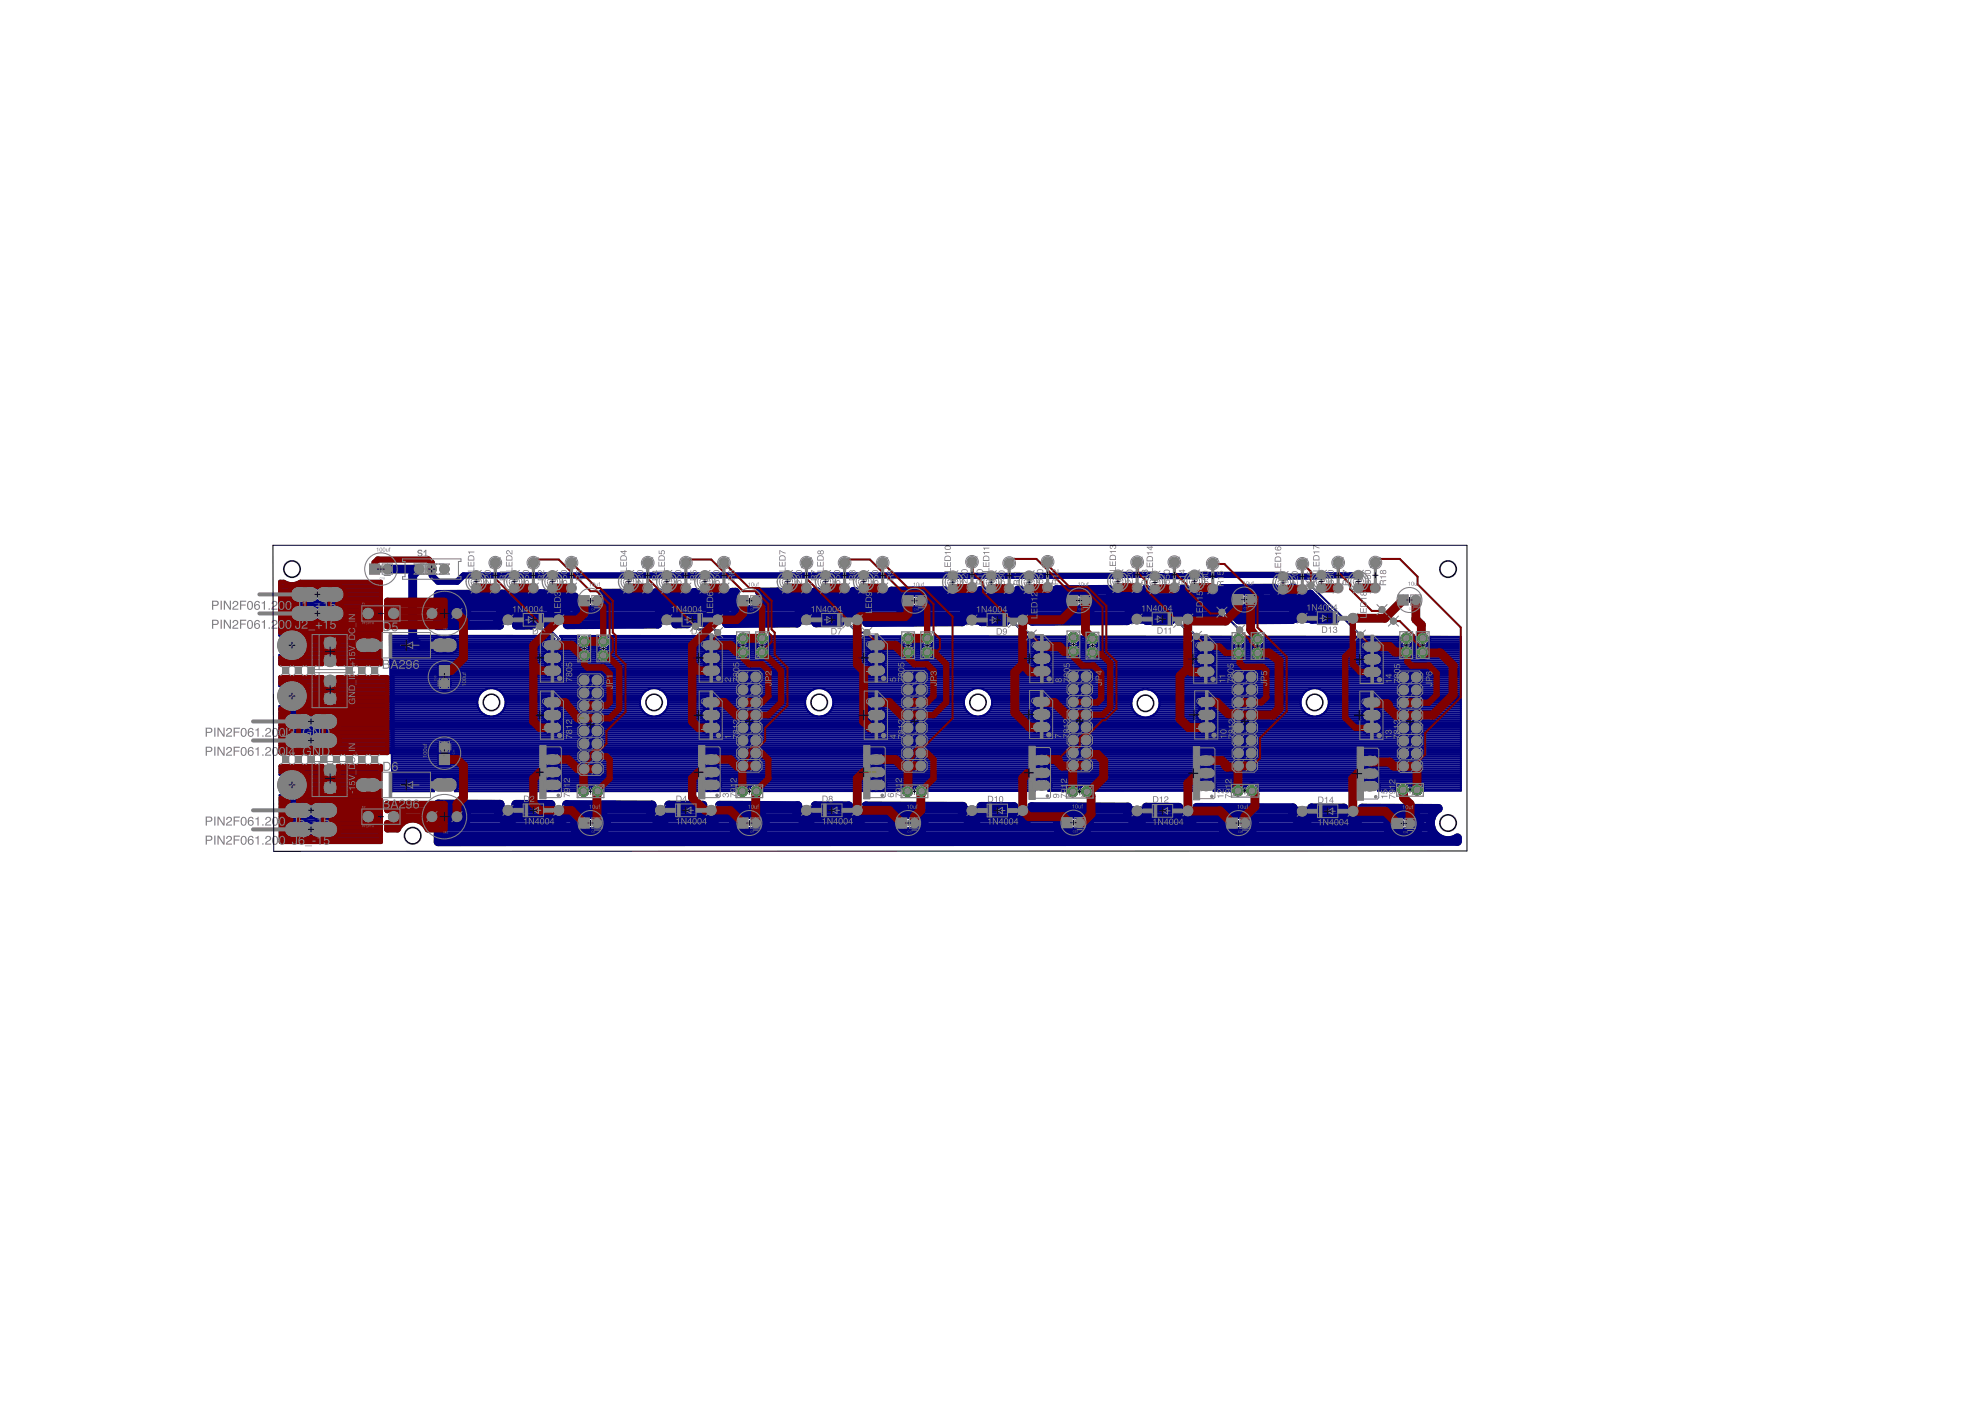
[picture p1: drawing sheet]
<svg xmlns="http://www.w3.org/2000/svg" width="594mm" height="420mm" viewBox="0 0 594 420" stroke-linecap="round" stroke-linejoin="round" font-family="sans-serif">
<g fill="#808080" stroke="#808080" stroke-width=".3">
<circle cx="245.7" cy="210.7" r="2.56"/>
<circle cx="293.3" cy="210.7" r="2.56"/>
<circle cx="123.8" cy="250.6" r="2.56"/>
<circle cx="87.6" cy="170.7" r="2.56"/>
<circle cx="434.3" cy="170.7" r="2.56"/>
<circle cx="434.3" cy="246.8" r="2.56"/>
<circle cx="343.5" cy="210.9" r="2.56"/>
<circle cx="196.2" cy="210.7" r="2.56"/>
<circle cx="394.3" cy="210.7" r="2.56"/>
<circle cx="147.4" cy="210.7" r="2.56"/>
<circle cx="179" cy="180.2" r="1.4"/>
<circle cx="179" cy="246.8" r="1.4"/>
<circle cx="152.3" cy="185.9" r="1.42"/>
<circle cx="167.6" cy="185.9" r="1.42"/>
<circle cx="167.6" cy="243" r="1.42"/>
<circle cx="152.3" cy="243" r="1.42"/>
<circle cx="226.6" cy="180.2" r="1.4"/>
<circle cx="226.6" cy="246.8" r="1.4"/>
<circle cx="200" cy="185.9" r="1.42"/>
<circle cx="215.2" cy="185.9" r="1.42"/>
<circle cx="213.3" cy="243" r="1.42"/>
<circle cx="198.1" cy="243" r="1.42"/>
<circle cx="110.4" cy="184" r="1.57"/>
<circle cx="118" cy="184" r="1.57"/>
<circle cx="110.4" cy="244.9" r="1.57"/>
<circle cx="118" cy="244.9" r="1.57"/>
<circle cx="133.3" cy="204.9" r="1.4"/>
<circle cx="133.3" cy="224" r="1.4"/>
<circle cx="137" cy="184" r="1.4"/>
<circle cx="129.5" cy="184" r="1.4"/>
<circle cx="137" cy="244.9" r="1.4"/>
<circle cx="129.5" cy="244.9" r="1.4"/>
<circle cx="129.5" cy="170.7" r="1.42"/>
<circle cx="125.7" cy="170.7" r="1.42"/>
<circle cx="133.3" cy="170.7" r="1.42"/>
<circle cx="276.1" cy="180.2" r="1.4"/>
<circle cx="274.2" cy="246.8" r="1.4"/>
<circle cx="241.9" cy="185.9" r="1.42"/>
<circle cx="257.1" cy="185.9" r="1.42"/>
<circle cx="257.1" cy="243" r="1.42"/>
<circle cx="241.9" cy="243" r="1.42"/>
<circle cx="99" cy="198.1" r="1.8"/>
<circle cx="99" cy="192.9" r="1.8"/>
<circle cx="99" cy="209.5" r="1.8"/>
<circle cx="99" cy="204.3" r="1.8"/>
<circle cx="99" cy="236.2" r="1.8"/>
<circle cx="99" cy="230.9" r="1.8"/>
<circle cx="87.6" cy="193.5" r="4.3"/>
<circle cx="87.6" cy="208.7" r="4.3"/>
<circle cx="87.6" cy="235.4" r="4.3"/>
<circle cx="116.1" cy="170.7" r="1.4"/>
<circle cx="325.5" cy="180.1" r="1.4"/>
<circle cx="323.8" cy="246.7" r="1.4"/>
<circle cx="291.4" cy="185.9" r="1.42"/>
<circle cx="306.7" cy="185.9" r="1.42"/>
<circle cx="306.7" cy="243.1" r="1.42"/>
<circle cx="291.5" cy="243.1" r="1.42"/>
<circle cx="375.1" cy="179.8" r="1.4"/>
<circle cx="373.3" cy="246.8" r="1.4"/>
<circle cx="341" cy="185.7" r="1.42"/>
<circle cx="356.2" cy="185.7" r="1.42"/>
<circle cx="356.2" cy="243.2" r="1.42"/>
<circle cx="341" cy="243.2" r="1.42"/>
<circle cx="424.6" cy="179.9" r="1.4"/>
<circle cx="422.9" cy="247" r="1.4"/>
<circle cx="390.5" cy="185.4" r="1.42"/>
<circle cx="405.7" cy="185.4" r="1.42"/>
<circle cx="405.8" cy="243.3" r="1.42"/>
<circle cx="390.5" cy="243.3" r="1.42"/>
<circle cx="161.9" cy="187.8" r=".91"/>
<circle cx="208.5" cy="187.8" r=".91"/>
<circle cx="215.2" cy="189.7" r=".91"/>
<circle cx="254.2" cy="186.8" r=".91"/>
<circle cx="259.9" cy="189.7" r=".91"/>
<circle cx="304" cy="186.6" r=".91"/>
<circle cx="309.3" cy="190.5" r=".91"/>
<circle cx="366.4" cy="183.6" r=".91"/>
<circle cx="371.8" cy="188.9" r=".91"/>
<circle cx="353.5" cy="186.6" r=".91"/>
<circle cx="358.8" cy="190.8" r=".91"/>
<circle cx="414.4" cy="182.8" r=".91"/>
<circle cx="417.9" cy="186.3" r=".91"/>
<circle cx="408" cy="190.5" r=".91"/>
<circle cx="393.1" cy="175.6" r=".91"/>
</g>
<g fill="none" stroke="#808080" stroke-width=".3">
<path d="M175.5 218.9h1.3M175.5 218.8h1.3M175.5 218.7h1.3M175.5 218.6h1.3M175.5 218.5h1.3M175.5 218.4l1.3 .1M175.5 218.4h1.2M175.5 218.3l1.1 .1M175.5 218.2l1 .1M175.5 218.1l.9 .1M175.5 218.1h.9M175.5 218h.8"/>
<path d="M175.5 217.9l.7 .1M175.5 217.8l.6 .1M175.5 217.8h.6M175.5 217.7h.5M175.5 217.6l.4 .1M176.2 218.9h.6M176.8 218.5l-1-.9h-.3v1.3M176.8 218.5v.4"/>
</g>
<g fill="#808080" stroke="#808080" stroke-width=".3">
<path d="M179.4 192l.2 .1-.1 .4z"/>
<path d="M179.5 191.8h.2l-.2 .4z"/>
<path d="M179.6 191.5l.2 .1-.2 .3z"/>
<path d="M179.8 191.3l.2 .1-.3 .3z"/>
<path d="M179.8 191.3l.4-.1-.3 .3z"/>
<path d="M180 191.1h.4l-.3 .2z"/>
<path d="M180.3 191h.4l-.4 .2z"/>
<path d="M180.6 190.9l.4 .1-.4 .1z"/>
<path d="M180.8 190.9l.4 .1z"/>
<path d="M181.1 190.9l.4 .2z"/>
<path d="M181.3 190.9l.4 .3z"/>
<path d="M181.6 191l.3 .4z"/>
<path d="M181.8 191.2l.3 .3z"/>
<path d="M181.9 191.4l.3 .3z"/>
<path d="M182.1 191.6l.2 .3z"/>
<path d="M182.2 191.8l.1 .4z"/>
<path d="M182.3 192l.1 .5z"/>
<path d="M182.3 192.3h.2l-.1 .4z"/>
<path d="M182.2 192.6h.2l-.1 .4z"/>
<path d="M182.2 192.8l.2 .1-.3 .3z"/>
<path d="M182.1 193l.1 .1-.2 .3z"/>
<path d="M181.7 193.4l.4-.1-.3 .3z"/>
<path d="M181.5 193.5h.4l-.3 .2z"/>
<path d="M181.3 193.6h.4l-.3 .2z"/>
<path d="M181.1 193.7h.4l-.4 .2z"/>
<path d="M180.8 193.7l.4 .1-.4 .1z"/>
<path d="M180.5 193.7l.5 .1z"/>
<path d="M180.3 193.6l.4 .2z"/>
<path d="M180 193.5l.4 .3z"/>
<path d="M179.8 193.3l.3 .3z"/>
<path d="M179.6 193.1l.4 .3z"/>
<path d="M179.5 192.8l.3 .4z"/>
<path d="M179.5 192.6l.1 .4z"/>
<path d="M179.5 192.3l.1 .4z"/>
<path d="M180.3 193.7h1.2z"/>
<path d="M180 193.5h1.8z"/>
<path d="M179.8 193.3l2.2 .1z"/>
<path d="M179.7 193.2h2.5z"/>
<path d="M179.6 193l2.7 .1z"/>
<path d="M179.5 192.8l2.8 .1z"/>
<path d="M179.5 192.7l2.9 .1z"/>
<path d="M179.5 192.5l2.9 .1-2.9 .1z"/>
<path d="M179.4 192.4h3z"/>
<path d="M179.5 192.2l2.9 .1h-2.9z"/>
<path d="M179.5 192l2.9 .1-2.9 .1z"/>
<path d="M179.5 191.9l2.9 .1z"/>
<path d="M179.5 191.7l2.8 .1z"/>
<path d="M179.7 191.5l2.5 .1-2.5 .1z"/>
<path d="M179.7 191.4l2.4 .1z"/>
<path d="M179.9 191.2l2 .1-2 .1z"/>
<path d="M180.1 191.1l1.6 .1z"/>
<path d="M180.5 190.9l.8 .1-.8 .1z"/>
<path d="M179.4 196.2l.2 .1-.1 .4z"/>
<path d="M179.5 196h.2l-.2 .4z"/>
<path d="M179.6 195.7l.2 .1-.2 .3z"/>
<path d="M179.8 195.5l.2 .1-.3 .3z"/>
<path d="M179.8 195.5l.4-.2-.3 .4z"/>
<path d="M180 195.3l.4-.1-.3 .3z"/>
<path d="M180.3 195.2h.4l-.4 .1z"/>
<path d="M180.6 195.1l.4 .1-.4 .1z"/>
<path d="M180.8 195.1l.4 .1z"/>
<path d="M181.1 195.1l.4 .2z"/>
<path d="M181.3 195.1l.4 .3z"/>
<path d="M181.6 195.2l.3 .4z"/>
<path d="M181.8 195.4l.3 .3z"/>
<path d="M181.9 195.6l.3 .3z"/>
<path d="M182.1 195.8l.2 .4z"/>
<path d="M182.2 196l.2 .4z"/>
<path d="M182.3 196.2l.1 .5z"/>
<path d="M182.3 196.5h.2l-.1 .4z"/>
<path d="M182.2 196.8h.2l-.1 .3z"/>
<path d="M182.2 197l.2 .1-.3 .3z"/>
<path d="M182.1 197.2l.1 .1-.2 .3z"/>
<path d="M181.7 197.6l.4-.1-.3 .3z"/>
<path d="M181.5 197.8l.4-.2-.2 .3z"/>
<path d="M181.3 197.8h.4l-.3 .2z"/>
<path d="M181.1 197.9h.4l-.4 .2z"/>
<path d="M180.8 197.9l.4 .1-.4 .1z"/>
<path d="M180.5 197.9l.5 .1z"/>
<path d="M180.3 197.8l.4 .2z"/>
<path d="M180 197.7l.4 .3z"/>
<path d="M179.8 197.5l.3 .3z"/>
<path d="M179.6 197.3l.4 .3z"/>
<path d="M179.5 197l.3 .4z"/>
<path d="M179.5 196.8l.1 .4z"/>
<path d="M179.5 196.5l.1 .4z"/>
<path d="M180.6 197.9l.7 .1z"/>
<path d="M180.1 197.8h1.6z"/>
<path d="M179.9 197.6l2 .1z"/>
<path d="M179.8 197.4l2.3 .1-2.3 .1z"/>
<path d="M179.6 197.3l2.6 .1z"/>
<path d="M179.5 197.1l2.8 .1z"/>
<path d="M179.5 197h2.9z"/>
<path d="M179.5 196.8l2.9 .1-2.9 .1z"/>
<path d="M179.4 196.7h3z"/>
<path d="M179.4 196.5l3 .1z"/>
<path d="M179.4 196.3l3 .1z"/>
<path d="M179.5 196.2l2.9 .1z"/>
<path d="M179.5 196l2.9 .1z"/>
<path d="M179.6 195.8l2.7 .1-2.7 .1z"/>
<path d="M179.7 195.7l2.5 .1z"/>
<path d="M179.8 195.6h2.2z"/>
<path d="M180 195.4l1.9 .1z"/>
<path d="M180.2 195.2l1.4 .1z"/>
<path d="M179.1 235.8l.5 .2z"/>
<path d="M179.4 235.8l.4 .3z"/>
<path d="M179.7 235.9l.4 .3z"/>
<path d="M179.9 236l.4 .4z"/>
<path d="M180.1 236.2l.4 .4z"/>
<path d="M180.3 236.4l.3 .4z"/>
<path d="M180.4 236.7l.3 .4z"/>
<path d="M180.6 236.9l.1 .5z"/>
<path d="M180.6 237.2l.1 .1v.3z"/>
<path d="M180.6 237.5h.1l-.1 .4z"/>
<path d="M180.5 237.7l.2 .1-.3 .3z"/>
<path d="M180.4 237.9l.2 .1-.3 .3z"/>
<path d="M180.3 238.1l.1 .2-.3 .2z"/>
<path d="M179.8 238.5l.4-.1-.2 .3z"/>
<path d="M179.6 238.6l.4-.1-.3 .3z"/>
<path d="M179.4 238.7h.4l-.3 .1z"/>
<path d="M179.2 238.7l.4 .1h-.4z"/>
<path d="M178.9 238.7l.4 .1z"/>
<path d="M178.6 238.6l.4 .2z"/>
<path d="M178.4 238.5l.4 .2z"/>
<path d="M178.2 238.3l.3 .3z"/>
<path d="M178.1 238.1l.3 .4z"/>
<path d="M177.9 238l.3 .3z"/>
<path d="M177.8 237.7l.3 .4z"/>
<path d="M177.8 237.5l.1 .3z"/>
<path d="M177.7 237.2l.2 .4z"/>
<path d="M177.7 237h.2l-.1 .4z"/>
<path d="M177.8 236.7h.2l-.2 .4z"/>
<path d="M177.9 236.4l.2 .1-.2 .3z"/>
<path d="M178.2 236.2l.1 .1-.3 .3z"/>
<path d="M178.1 236.2l.4-.1-.3 .3z"/>
<path d="M178.4 236.1l.4-.1-.4 .2z"/>
<path d="M178.6 235.9h.4l-.3 .2z"/>
<path d="M178.9 235.8l.4 .1-.4 .1z"/>
<path d="M179 238.7l.4 .1z"/>
<path d="M178.5 238.5l1.5 .1z"/>
<path d="M178.2 238.4l2 .1z"/>
<path d="M178.1 238.2l2.3 .1z"/>
<path d="M177.9 238.1h2.6z"/>
<path d="M177.8 237.9l2.8 .1z"/>
<path d="M177.8 237.8h2.9z"/>
<path d="M177.7 237.6l3 .1z"/>
<path d="M177.7 237.4l3 .1z"/>
<path d="M177.7 237.3h3z"/>
<path d="M177.7 237.1l3 .1z"/>
<path d="M177.7 237h3z"/>
<path d="M177.8 236.8l2.9 .1z"/>
<path d="M177.8 236.6l2.8 .1z"/>
<path d="M177.9 236.5l2.6 .1z"/>
<path d="M178.1 236.3l2.3 .1z"/>
<path d="M178.2 236.2h2z"/>
<path d="M178.5 236l1.4 .1z"/>
<path d="M174.9 235.8l.5 .2z"/>
<path d="M175.2 235.8l.4 .3z"/>
<path d="M175.5 235.9l.4 .3z"/>
<path d="M175.7 236l.4 .4z"/>
<path d="M175.9 236.2l.4 .4z"/>
<path d="M176.1 236.4l.3 .4z"/>
<path d="M176.3 236.7l.2 .4z"/>
<path d="M176.4 236.9l.1 .5z"/>
<path d="M176.3 237.2l.2 .1-.1 .3z"/>
<path d="M176.3 237.5h.2l-.1 .4z"/>
<path d="M176.3 237.7l.2 .1-.2 .3z"/>
<path d="M176.2 237.9l.2 .1-.3 .3z"/>
<path d="M176.1 238.1l.1 .2-.3 .2z"/>
<path d="M175.6 238.5l.4-.1-.2 .3z"/>
<path d="M175.4 238.6l.4-.1-.3 .3z"/>
<path d="M175.2 238.7h.4l-.3 .1z"/>
<path d="M175 238.7l.4 .1h-.4z"/>
<path d="M174.7 238.7l.4 .1z"/>
<path d="M174.5 238.6l.3 .2z"/>
<path d="M174.2 238.5l.4 .2z"/>
<path d="M174 238.3l.3 .3z"/>
<path d="M173.8 238.2l.4 .2z"/>
<path d="M173.7 238l.3 .3z"/>
<path d="M173.6 237.7l.2 .4z"/>
<path d="M173.5 237.5l.2 .3z"/>
<path d="M173.5 237.3h.2l-.1 .3z"/>
<path d="M173.5 237h.2l-.1 .4z"/>
<path d="M173.6 236.7h.2l-.2 .4z"/>
<path d="M173.8 236.4l.1 .1-.2 .3z"/>
<path d="M174 236.2l.1 .1-.3 .3z"/>
<path d="M173.9 236.2l.4-.1-.2 .3z"/>
<path d="M174.2 236.1l.4-.1-.4 .2z"/>
<path d="M174.4 235.9h.4l-.3 .2z"/>
<path d="M174.7 235.8l.4 .1-.4 .1z"/>
<path d="M174.8 238.7l.4 .1z"/>
<path d="M174.3 238.5l1.4 .1z"/>
<path d="M174 238.4l2 .1z"/>
<path d="M173.9 238.2l2.3 .1z"/>
<path d="M173.7 238.1h2.6z"/>
<path d="M173.7 237.9l2.7 .1z"/>
<path d="M173.6 237.8h2.8z"/>
<path d="M173.5 237.6l3 .1z"/>
<path d="M173.5 237.4l3 .1z"/>
<path d="M173.5 237.3h3z"/>
<path d="M173.5 237.1l3 .1z"/>
<path d="M173.5 237h3z"/>
<path d="M173.6 236.8l2.8 .1z"/>
<path d="M173.7 236.6l2.7 .1z"/>
<path d="M173.7 236.5l2.6 .1z"/>
<path d="M173.9 236.3l2.3 .1z"/>
<path d="M174 236.2h2z"/>
<path d="M174.3 236l1.4 .1z"/>
<path d="M176.5 196.5h.2l-.1 .4z"/>
<path d="M176.5 196.8h.2l-.2 .4z"/>
<path d="M176.4 197l.2 .1-.2 .4z"/>
<path d="M176.3 197.3l.2 .1-.3 .3z"/>
<path d="M175.9 197.7l.4-.2-.3 .3z"/>
<path d="M175.7 197.8l.4-.1-.3 .3z"/>
<path d="M175.4 197.9h.5l-.4 .2z"/>
<path d="M175.2 197.9l.4 .1-.4 .1z"/>
<path d="M174.9 197.9l.4 .2z"/>
<path d="M174.7 197.9l.3 .1z"/>
<path d="M174.4 197.7l.4 .3z"/>
<path d="M174.2 197.6l.4 .3z"/>
<path d="M174 197.5l.4 .2z"/>
<path d="M173.9 197.3l.3 .2z"/>
<path d="M173.8 197l.2 .4z"/>
<path d="M173.7 196.7l.2 .4z"/>
<path d="M173.7 196.5l.1 .4z"/>
<path d="M173.7 196.3h.2l-.1 .4z"/>
<path d="M173.8 196l.1 .1-.1 .3z"/>
<path d="M173.9 195.8l.2 .1-.3 .3z"/>
<path d="M174.1 195.6l.1 .1-.3 .3z"/>
<path d="M174 195.6l.4-.1-.3 .2z"/>
<path d="M174.2 195.4l.4-.1-.3 .3z"/>
<path d="M174.4 195.3l.4-.1-.3 .2z"/>
<path d="M174.7 195.2h.4l-.4 .1z"/>
<path d="M174.9 195.1l.4 .1-.4 .1z"/>
<path d="M175.1 195.1l.5 .1z"/>
<path d="M175.4 195.1l.4 .2z"/>
<path d="M175.7 195.2l.4 .3z"/>
<path d="M176 195.3l.3 .4z"/>
<path d="M176.1 195.5l.4 .3z"/>
<path d="M176.3 195.7l.3 .4z"/>
<path d="M176.4 196l.3 .4z"/>
<path d="M176.6 196.2l.1 .5z"/>
<path d="M174.8 197.9l.8 .1z"/>
<path d="M174.4 197.8h1.6z"/>
<path d="M174.2 197.6l2 .1z"/>
<path d="M174 197.5h2.4z"/>
<path d="M173.9 197.3l2.6 .1z"/>
<path d="M173.9 197.1l2.7 .1-2.7 .1z"/>
<path d="M173.7 197h3z"/>
<path d="M173.7 196.8l3 .1z"/>
<path d="M173.7 196.7h3z"/>
<path d="M173.7 196.4l3 .2h-3z"/>
<path d="M173.7 196.3l3 .1z"/>
<path d="M173.8 196.1l2.9 .2h-2.9z"/>
<path d="M173.8 196l2.8 .1z"/>
<path d="M173.9 195.8l2.7 .1-2.7 .1z"/>
<path d="M173.9 195.7l2.5 .1z"/>
<path d="M174.1 195.6h2.2z"/>
<path d="M174.3 195.4l1.8 .1z"/>
<path d="M174.6 195.2l1.3 .1z"/>
<path d="M176.5 192.3h.2l-.1 .4z"/>
<path d="M176.5 192.6h.2l-.2 .4z"/>
<path d="M176.4 192.8l.2 .1-.2 .4z"/>
<path d="M176.3 193.1l.2 .1-.3 .3z"/>
<path d="M175.9 193.5l.4-.1-.3 .3z"/>
<path d="M175.7 193.6l.4-.1-.3 .3z"/>
<path d="M175.4 193.7h.5l-.4 .2z"/>
<path d="M175.2 193.7l.4 .1-.4 .1z"/>
<path d="M174.9 193.7l.4 .2z"/>
<path d="M174.7 193.7l.3 .1z"/>
<path d="M174.4 193.5l.4 .3z"/>
<path d="M174.2 193.4l.4 .3z"/>
<path d="M174.1 193.2l.2 .4z"/>
<path d="M173.9 193l.3 .4z"/>
<path d="M173.8 192.8l.2 .4z"/>
<path d="M173.7 192.6l.2 .4z"/>
<path d="M173.7 192.3l.1 .4z"/>
<path d="M173.7 192.1h.2l-.1 .4z"/>
<path d="M173.8 191.8l.1 .1-.1 .3z"/>
<path d="M173.9 191.6l.2 .1-.3 .3z"/>
<path d="M174.1 191.4l.1 .1-.3 .2z"/>
<path d="M174.3 191.2l.1 .1-.3 .3z"/>
<path d="M174.2 191.2l.4-.1-.3 .3z"/>
<path d="M174.4 191.1l.4-.1-.3 .2z"/>
<path d="M174.7 191h.4l-.4 .1z"/>
<path d="M174.9 190.9l.4 .1-.4 .1z"/>
<path d="M175.1 190.9l.5 .1z"/>
<path d="M175.4 190.9l.4 .2z"/>
<path d="M175.7 191l.4 .3z"/>
<path d="M176 191.1l.3 .4z"/>
<path d="M176.1 191.3l.4 .3z"/>
<path d="M176.3 191.5l.3 .4z"/>
<path d="M176.4 191.8l.3 .4z"/>
<path d="M176.6 192l.1 .5z"/>
<path d="M174.6 193.6l1.3 .1-1.3 .1z"/>
<path d="M174.3 193.5h1.8z"/>
<path d="M174.1 193.3l2.2 .1z"/>
<path d="M173.9 193.2h2.6z"/>
<path d="M173.9 193l2.7 .1h-2.7z"/>
<path d="M173.8 192.8l2.8 .1z"/>
<path d="M173.8 192.6l2.9 .2h-2.9z"/>
<path d="M173.8 192.5l2.9 .1-2.9 .1z"/>
<path d="M173.7 192.3l3 .1-3 .1z"/>
<path d="M173.7 192.2l3 .1z"/>
<path d="M173.8 192l2.9 .1-2.9 .1z"/>
<path d="M173.8 191.9l2.8 .1z"/>
<path d="M173.8 191.7l2.8 .1z"/>
<path d="M173.9 191.6h2.6z"/>
<path d="M174 191.4l2.4 .1z"/>
<path d="M174.2 191.3h2z"/>
<path d="M174.4 191.1l1.6 .1z"/>
<path d="M174.9 190.9l.7 .1z"/>
<path d="M163.5 217.4l.9-.4h2.5a1.3 1.3 0 0 1 1.2 1.3 1.3 1.3 0 0 1-1.2 1.3h-2.5a1.29 1.29 0 0 1-.9-2.2z"/>
<path d="M163.5 213.6l.9-.4h2.5a1.3 1.3 0 0 1 1.2 1.3 1.3 1.3 0 0 1-1.2 1.3h-2.5a1.29 1.29 0 0 1-.9-2.2z"/>
<path d="M163.5 209.8l.9-.4h2.5a1.3 1.3 0 0 1 1.2 1.3 1.3 1.3 0 0 1-1.2 1.2h-2.5a1.29 1.29 0 0 1-.9-2.1z"/>
<path d="M163.5 200.3l.9-.5h2.5a1.3 1.3 0 0 1 1.2 1.3 1.3 1.3 0 0 1-1.2 1.3h-2.5a1.29 1.29 0 0 1-.9-2.1z"/>
<path d="M163.5 196.5l.9-.5h2.5a1.3 1.3 0 0 1 1.2 1.3 1.3 1.3 0 0 1-1.2 1.3h-2.5a1.29 1.29 0 0 1-.9-2.1z"/>
<path d="M163.5 192.7l.9-.5h2.5a1.3 1.3 0 0 1 1.2 1.3 1.3 1.3 0 0 1-1.2 1.3h-2.5a1.29 1.29 0 0 1-.9-2.1z"/>
<path d="M163.5 234.6l.9-.5h2.5a1.3 1.3 0 0 1 1.2 1.3 1.3 1.3 0 0 1-1.2 1.3h-2.5a1.29 1.29 0 0 1-.9-2.1z"/>
<path d="M163.5 230.8l.9-.5h2.5a1.3 1.3 0 0 1 1.2 1.3 1.3 1.3 0 0 1-1.2 1.3h-2.5a1.29 1.29 0 0 1-.9-2.1z"/>
<path d="M163.5 226.9l.9-.4h2.5a1.3 1.3 0 0 1 1.2 1.3 1.3 1.3 0 0 1-1.2 1.3h-2.5a1.29 1.29 0 0 1-.9-2.2z"/>
<path d="M173.8 178.8h2.8v2.8h-2.8z"/>
<path d="M173.8 245.4h2.8v2.8h-2.8z"/>
<path d="M227 191.1h.2l-.1 .4z"/>
<path d="M227.1 190.8l.2 .1-.2 .3z"/>
<path d="M227.3 190.6h.1l-.2 .4z"/>
<path d="M227.5 190.3l.1 .1-.3 .3z"/>
<path d="M227.4 190.4l.4-.2-.3 .3z"/>
<path d="M227.6 190.2l.5-.1-.4 .2z"/>
<path d="M227.9 190h.4l-.3 .2z"/>
<path d="M228.2 189.9l.4 .1-.4 .1z"/>
<path d="M228.4 189.9l.5 .2z"/>
<path d="M228.7 189.9l.4 .2z"/>
<path d="M228.9 190l.4 .2z"/>
<path d="M229.2 190.1l.3 .3z"/>
<path d="M229.4 190.2l.3 .4z"/>
<path d="M229.5 190.4l.4 .4z"/>
<path d="M229.7 190.6l.3 .4z"/>
<path d="M229.8 190.8l.1 .5z"/>
<path d="M229.9 191.1l.1 .4z"/>
<path d="M229.9 191.4h.2l-.1 .3z"/>
<path d="M229.9 191.6h.1l-.1 .4z"/>
<path d="M229.8 191.8l.2 .1-.2 .3z"/>
<path d="M229.7 192l.2 .2-.3 .2z"/>
<path d="M229.3 192.5l.4-.2-.2 .3z"/>
<path d="M229.2 192.6l.3-.1-.3 .2z"/>
<path d="M228.9 192.7l.4-.1-.3 .2z"/>
<path d="M228.7 192.7l.4 .1-.4 .1z"/>
<path d="M228.5 192.7l.4 .1-.4 .1z"/>
<path d="M228.1 192.8l.5 .1z"/>
<path d="M227.9 192.7l.4 .2z"/>
<path d="M227.7 192.5l.3 .3z"/>
<path d="M227.5 192.3l.3 .4z"/>
<path d="M227.2 192.2l.4 .3z"/>
<path d="M227.1 191.9l.3 .4z"/>
<path d="M227.1 191.6l.2 .4z"/>
<path d="M227.1 191.3l.1 .5z"/>
<path d="M227.9 192.7l1.3 .1z"/>
<path d="M227.6 192.5l1.8 .1z"/>
<path d="M227.4 192.4h2.2z"/>
<path d="M227.3 192.2l2.5 .1z"/>
<path d="M227.2 192l2.7 .1-2.7 .1z"/>
<path d="M227.1 191.9l2.9 .1z"/>
<path d="M227.1 191.7l2.9 .1z"/>
<path d="M227.1 191.5l2.9 .1-2.9 .1z"/>
<path d="M227 191.4l3.1 .1z"/>
<path d="M227.1 191.2l3 .1-3 .1z"/>
<path d="M227 191.1l3 .1z"/>
<path d="M227.1 190.9l2.9 .1z"/>
<path d="M227.1 190.8l2.8 .1z"/>
<path d="M227.3 190.6l2.5 .1-2.5 .1z"/>
<path d="M227.4 190.5h2.3z"/>
<path d="M227.6 190.2l2 .2h-2z"/>
<path d="M227.7 190.2h1.7z"/>
<path d="M228.1 190l.9 .1z"/>
<path d="M227 195.3h.2l-.1 .4z"/>
<path d="M227.1 195l.2 .1-.2 .3z"/>
<path d="M227.3 194.8h.1l-.2 .4z"/>
<path d="M227.5 194.5l.1 .1-.3 .3z"/>
<path d="M227.4 194.6l.4-.2-.3 .3z"/>
<path d="M227.6 194.4l.5-.1-.4 .2z"/>
<path d="M227.9 194.2h.4l-.3 .2z"/>
<path d="M228.2 194.1l.4 .1-.4 .1z"/>
<path d="M228.4 194.1l.5 .1z"/>
<path d="M228.7 194.1l.4 .2z"/>
<path d="M228.9 194.2l.4 .2z"/>
<path d="M229.2 194.3l.3 .3z"/>
<path d="M229.4 194.4l.3 .4z"/>
<path d="M229.5 194.6l.4 .3z"/>
<path d="M229.7 194.8l.3 .4z"/>
<path d="M229.8 195.1l.2 .3z"/>
<path d="M229.9 195.3l.1 .4z"/>
<path d="M229.9 195.6h.2l-.1 .4z"/>
<path d="M229.9 195.8l.1 .1-.1 .3z"/>
<path d="M229.8 196l.2 .1-.2 .3z"/>
<path d="M229.7 196.2l.2 .2-.3 .2z"/>
<path d="M229.3 196.7l.4-.2-.2 .3z"/>
<path d="M229.1 196.8l.4-.1-.2 .3z"/>
<path d="M228.9 196.9h.4l-.3 .1z"/>
<path d="M228.7 196.9l.4 .1-.4 .1z"/>
<path d="M228.5 196.9l.4 .1-.4 .1z"/>
<path d="M228.1 197l.5 .1z"/>
<path d="M227.9 196.8l.4 .3z"/>
<path d="M227.6 196.7l.4 .3z"/>
<path d="M227.5 196.5l.3 .4z"/>
<path d="M227.2 196.3l.4 .4z"/>
<path d="M227.1 196.1l.3 .4z"/>
<path d="M227.1 195.8l.2 .4z"/>
<path d="M227.1 195.5l.1 .5z"/>
<path d="M228.2 197h.7z"/>
<path d="M227.8 196.8l1.5 .1z"/>
<path d="M227.5 196.7h2.1z"/>
<path d="M227.4 196.5l2.3 .1z"/>
<path d="M227.2 196.3l2.6 .1z"/>
<path d="M227.2 196.2l2.7 .1z"/>
<path d="M227.1 196l2.9 .1z"/>
<path d="M227.1 195.8l2.9 .1-2.9 .1z"/>
<path d="M227 195.7l3.1 .1z"/>
<path d="M227.1 195.5l3 .1-3 .1z"/>
<path d="M227 195.4l3 .1z"/>
<path d="M227.1 195.2l2.9 .1-2.9 .1z"/>
<path d="M227.1 195.1h2.9z"/>
<path d="M227.2 194.9l2.7 .1-2.7 .1z"/>
<path d="M227.3 194.8h2.5z"/>
<path d="M227.4 194.6l2.3 .1z"/>
<path d="M227.6 194.4l1.9 .1z"/>
<path d="M227.8 194.3l1.4 .1z"/>
<path d="M226.7 235.8l.5 .2z"/>
<path d="M227 235.8l.4 .3z"/>
<path d="M227.3 235.9l.4 .3z"/>
<path d="M227.6 236l.3 .4z"/>
<path d="M227.7 236.2l.4 .4z"/>
<path d="M227.9 236.4l.3 .4z"/>
<path d="M228.1 236.7l.2 .4z"/>
<path d="M228.2 236.9l.1 .5z"/>
<path d="M228.2 237.2l.2 .1-.1 .3z"/>
<path d="M228.2 237.5h.1l-.1 .4z"/>
<path d="M228.1 237.7l.2 .1-.2 .3z"/>
<path d="M228 237.9l.2 .1-.3 .3z"/>
<path d="M227.9 238.1l.1 .2-.3 .2z"/>
<path d="M227.5 238.5l.4-.1-.3 .3z"/>
<path d="M227.2 238.6l.4-.1-.3 .3z"/>
<path d="M227 238.7h.4l-.3 .1z"/>
<path d="M226.8 238.7l.4 .1h-.4z"/>
<path d="M226.5 238.7l.4 .1z"/>
<path d="M226.3 238.6l.4 .2z"/>
<path d="M226 238.5l.4 .2z"/>
<path d="M225.8 238.3l.4 .3z"/>
<path d="M225.6 238.2l.4 .2z"/>
<path d="M225.5 238l.3 .3z"/>
<path d="M225.4 237.7l.3 .4z"/>
<path d="M225.4 237.5l.2 .3z"/>
<path d="M225.4 237.2l.1 .4z"/>
<path d="M225.3 237h.2l-.1 .4z"/>
<path d="M225.4 236.7h.2l-.2 .4z"/>
<path d="M225.6 236.4l.1 .1-.2 .3z"/>
<path d="M225.8 236.2l.1 .1-.3 .3z"/>
<path d="M225.7 236.2l.4-.1-.2 .3z"/>
<path d="M226 236.1l.4-.1-.3 .2z"/>
<path d="M226.2 235.9h.5l-.4 .2z"/>
<path d="M226.5 235.8l.4 .1-.4 .1z"/>
<path d="M226.7 238.7l.3 .1z"/>
<path d="M226.1 238.5l1.5 .1z"/>
<path d="M225.8 238.4l2 .1z"/>
<path d="M225.7 238.2l2.3 .1z"/>
<path d="M225.6 238.1h2.5z"/>
<path d="M225.5 237.9l2.7 .1z"/>
<path d="M225.4 237.8h2.9z"/>
<path d="M225.4 237.6l2.9 .1z"/>
<path d="M225.3 237.4l3 .1z"/>
<path d="M225.3 237.3h3z"/>
<path d="M225.3 237.1l3 .1z"/>
<path d="M225.3 237h3z"/>
<path d="M225.4 236.8l2.9 .1z"/>
<path d="M225.5 236.6l2.7 .1z"/>
<path d="M225.6 236.5l2.5 .1z"/>
<path d="M225.7 236.3l2.3 .1z"/>
<path d="M225.8 236.2h2z"/>
<path d="M226.1 236l1.5 .1z"/>
<path d="M222.5 235.8l.5 .2z"/>
<path d="M222.8 235.8l.4 .3z"/>
<path d="M223.1 235.9l.4 .3z"/>
<path d="M223.4 236l.3 .4z"/>
<path d="M223.5 236.2l.4 .4z"/>
<path d="M223.7 236.5l.3 .3z"/>
<path d="M223.9 236.7l.2 .4z"/>
<path d="M224 236.9l.1 .5z"/>
<path d="M224 237.2l.2 .1-.1 .3z"/>
<path d="M224 237.5h.1l-.1 .4z"/>
<path d="M223.9 237.7l.2 .1-.2 .3z"/>
<path d="M223.8 237.9l.2 .1-.3 .3z"/>
<path d="M223.5 238.4l.3-.2-.2 .3z"/>
<path d="M223.3 238.5l.3-.1-.2 .3z"/>
<path d="M223.1 238.6l.4-.1-.4 .3z"/>
<path d="M222.8 238.7h.4l-.3 .1z"/>
<path d="M222.6 238.7l.4 .1h-.4z"/>
<path d="M222.3 238.7l.4 .1z"/>
<path d="M222.1 238.6l.4 .2z"/>
<path d="M221.9 238.5l.3 .2z"/>
<path d="M221.7 238.3l.3 .3z"/>
<path d="M221.4 238.2l.4 .2z"/>
<path d="M221.3 238l.3 .3z"/>
<path d="M221.2 237.7l.3 .4z"/>
<path d="M221.2 237.5l.1 .3z"/>
<path d="M221.1 237.2l.2 .4z"/>
<path d="M221.1 237h.2l-.1 .4z"/>
<path d="M221.3 236.7h.1l-.1 .4z"/>
<path d="M221.4 236.4l.2 .1-.3 .3z"/>
<path d="M221.6 236.2l.1 .1-.3 .3z"/>
<path d="M221.5 236.2l.4-.1-.2 .3z"/>
<path d="M221.8 236.1l.4-.1-.4 .2z"/>
<path d="M222 235.9h.5l-.4 .2z"/>
<path d="M222.3 235.8l.4 .1-.4 .1z"/>
<path d="M222.5 238.7l.3 .1z"/>
<path d="M221.9 238.5l1.5 .1z"/>
<path d="M221.7 238.4l1.9 .1z"/>
<path d="M221.5 238.2l2.3 .1z"/>
<path d="M221.4 238.1h2.5z"/>
<path d="M221.3 237.9l2.7 .1z"/>
<path d="M221.2 237.8h2.9z"/>
<path d="M221.1 237.6l3 .1z"/>
<path d="M221.1 237.4l3.1 .1z"/>
<path d="M221.1 237.3h3.1z"/>
<path d="M221.1 237.1l3 .1z"/>
<path d="M221.1 237h3z"/>
<path d="M221.2 236.8l2.9 .1z"/>
<path d="M221.3 236.6l2.7 .1z"/>
<path d="M221.4 236.5l2.5 .1z"/>
<path d="M221.5 236.3l2.3 .1z"/>
<path d="M221.7 236.2h1.9z"/>
<path d="M221.9 236l1.5 .1z"/>
<path d="M224.2 195.6h.1v.4z"/>
<path d="M224.2 195.8l.1 .1-.1 .4z"/>
<path d="M224.1 196.1l.1 .1-.2 .3z"/>
<path d="M224 196.3l.1 .1-.3 .3z"/>
<path d="M223.5 196.7l.4-.1-.2 .3z"/>
<path d="M223.3 196.9l.4-.1-.3 .2z"/>
<path d="M223.1 197h.4l-.4 .1z"/>
<path d="M222.8 197l.4 .1h-.4z"/>
<path d="M222.5 197l.4 .1z"/>
<path d="M222.3 196.9l.4 .2z"/>
<path d="M222.1 196.8l.3 .2z"/>
<path d="M221.9 196.7l.3 .2z"/>
<path d="M221.6 196.5l.4 .3z"/>
<path d="M221.5 196.3l.3 .3z"/>
<path d="M221.4 196l.3 .4z"/>
<path d="M221.4 195.8l.1 .4z"/>
<path d="M221.3 195.5l.2 .5z"/>
<path d="M221.3 195.3h.2l-.1 .4z"/>
<path d="M221.4 195.1h.2l-.2 .4z"/>
<path d="M221.5 194.8l.2 .1-.2 .3z"/>
<path d="M221.7 194.6l.1 .1-.2 .3z"/>
<path d="M221.6 194.6l.4-.1-.2 .3z"/>
<path d="M221.8 194.5l.4-.1-.2 .2z"/>
<path d="M222.1 194.3h.4l-.4 .2z"/>
<path d="M222.3 194.2h.4l-.3 .2z"/>
<path d="M222.5 194.1l.4 .1-.3 .1z"/>
<path d="M222.8 194.1l.4 .2z"/>
<path d="M223.1 194.2l.4 .2z"/>
<path d="M223.3 194.2l.4 .3z"/>
<path d="M223.6 194.4l.3 .3z"/>
<path d="M223.8 194.6l.3 .3z"/>
<path d="M223.9 194.8l.3 .4z"/>
<path d="M224.1 195l.2 .4z"/>
<path d="M224.2 195.2l.1 .5z"/>
<path d="M222.4 197h.8z"/>
<path d="M222 196.8l1.6 .1z"/>
<path d="M221.8 196.7h2.1z"/>
<path d="M221.6 196.5l2.4 .1z"/>
<path d="M221.5 196.3l2.6 .1z"/>
<path d="M221.4 196.2l2.8 .1z"/>
<path d="M221.4 196l2.9 .1z"/>
<path d="M221.3 195.9h3z"/>
<path d="M221.3 195.7l3 .1z"/>
<path d="M221.4 195.5l2.9 .1-2.9 .1z"/>
<path d="M221.3 195.4l3 .1z"/>
<path d="M221.4 195.2l2.9 .1-2.9 .1z"/>
<path d="M221.4 195.1h2.8z"/>
<path d="M221.5 194.9l2.7 .1-2.7 .1z"/>
<path d="M221.6 194.8h2.5z"/>
<path d="M221.7 194.6l2.2 .1z"/>
<path d="M222 194.4l1.8 .1-1.8 .1z"/>
<path d="M222.2 194.3l1.3 .1z"/>
<path d="M224.2 191.4h.1v.4z"/>
<path d="M224.2 191.6l.1 .1-.1 .4z"/>
<path d="M224.1 191.9l.1 .1-.2 .3z"/>
<path d="M224 192.1l.1 .1-.3 .3z"/>
<path d="M223.5 192.6l.4-.2-.2 .3z"/>
<path d="M223.3 192.7l.4-.1-.3 .2z"/>
<path d="M223.1 192.7h.4l-.4 .2z"/>
<path d="M222.8 192.8h.4l-.4 .2z"/>
<path d="M222.5 192.8l.4 .1z"/>
<path d="M222.3 192.7l.4 .2z"/>
<path d="M222.1 192.6l.3 .2z"/>
<path d="M221.9 192.4l.3 .4z"/>
<path d="M221.7 192.3l.3 .3z"/>
<path d="M221.5 192.1l.3 .3z"/>
<path d="M221.4 191.9l.3 .3z"/>
<path d="M221.4 191.6l.1 .4z"/>
<path d="M221.3 191.3l.2 .5z"/>
<path d="M221.3 191.1h.2l-.1 .4z"/>
<path d="M221.4 190.9h.2l-.2 .4z"/>
<path d="M221.5 190.6l.2 .1-.2 .3z"/>
<path d="M221.7 190.4l.1 .1-.2 .3z"/>
<path d="M221.9 190.2l.1 .2-.3 .2z"/>
<path d="M221.8 190.3l.4-.1-.3 .2z"/>
<path d="M222.1 190.1h.4l-.4 .2z"/>
<path d="M222.3 190h.4l-.3 .2z"/>
<path d="M222.5 189.9l.4 .1-.3 .1z"/>
<path d="M222.8 189.9l.4 .2z"/>
<path d="M223.1 189.9l.4 .3z"/>
<path d="M223.3 190l.4 .3z"/>
<path d="M223.6 190.2l.3 .3z"/>
<path d="M223.8 190.4l.3 .3z"/>
<path d="M223.9 190.6l.3 .4z"/>
<path d="M224.1 190.8l.2 .4z"/>
<path d="M224.2 191.1l.1 .4z"/>
<path d="M222.2 192.6l1.3 .2h-1.3z"/>
<path d="M221.9 192.5l1.9 .1z"/>
<path d="M221.7 192.4h2.2z"/>
<path d="M221.6 192.2l2.5 .1z"/>
<path d="M221.5 192l2.7 .1-2.7 .1z"/>
<path d="M221.4 191.9l2.8 .1z"/>
<path d="M221.4 191.7l2.9 .1-2.9 .1z"/>
<path d="M221.4 191.5l2.9 .1-2.9 .1z"/>
<path d="M221.4 191.4l2.9 .1-2.9 .1z"/>
<path d="M221.3 191.3h3z"/>
<path d="M221.3 191.1l3 .1z"/>
<path d="M221.4 190.9l2.9 .1z"/>
<path d="M221.4 190.8l2.8 .1z"/>
<path d="M221.5 190.6l2.6 .1z"/>
<path d="M221.6 190.5h2.4z"/>
<path d="M221.8 190.3l2 .1z"/>
<path d="M222 190.2h1.6z"/>
<path d="M222.5 190l.7 .1z"/>
<path d="M211.2 217.4l.8-.4h2.6a1.3 1.3 0 0 1 1.1 1.3 1.3 1.3 0 0 1-1.1 1.3h-2.6a1.29 1.29 0 0 1-.8-2.2z"/>
<path d="M211.2 213.6l.8-.4h2.6a1.3 1.3 0 0 1 1.1 1.3 1.3 1.3 0 0 1-1.1 1.3h-2.6a1.29 1.29 0 0 1-.8-2.2z"/>
<path d="M211.2 209.8l.8-.4h2.6a1.3 1.3 0 0 1 1.1 1.3 1.3 1.3 0 0 1-1.1 1.2h-2.6a1.29 1.29 0 0 1-.8-2.1z"/>
<path d="M211.2 200.3l.8-.5h2.6a1.3 1.3 0 0 1 1.1 1.3 1.3 1.3 0 0 1-1.1 1.3h-2.6a1.29 1.29 0 0 1-.8-2.1z"/>
<path d="M211.2 196.5l.8-.5h2.6a1.3 1.3 0 0 1 1.1 1.3 1.3 1.3 0 0 1-1.1 1.3h-2.6a1.29 1.29 0 0 1-.8-2.1z"/>
<path d="M211.2 192.7l.8-.5h2.6a1.3 1.3 0 0 1 1.1 1.3 1.3 1.3 0 0 1-1.1 1.3h-2.6a1.29 1.29 0 0 1-.8-2.1z"/>
<path d="M211.2 234.6l.8-.5h2.6a1.3 1.3 0 0 1 1.1 1.3 1.3 1.3 0 0 1-1.1 1.3h-2.6a1.29 1.29 0 0 1-.8-2.1z"/>
<path d="M211.2 230.8l.8-.5h2.6a1.3 1.3 0 0 1 1.1 1.3 1.3 1.3 0 0 1-1.1 1.3h-2.6a1.29 1.29 0 0 1-.8-2.1z"/>
<path d="M211.2 226.9l.8-.4h2.6a1.3 1.3 0 0 1 1.1 1.3 1.3 1.3 0 0 1-1.1 1.3h-2.6a1.29 1.29 0 0 1-.8-2.2z"/>
<path d="M221.4 178.8h2.8v2.8h-2.8z"/>
<path d="M221.4 245.4h2.8v2.8h-2.8z"/>
<path d="M131.9 199.7h2.8v2.8h-2.8z"/>
<path d="M131.9 226.4h2.8v2.8h-2.8z"/>
<path d="M107.3 192.3l1.2-.6h3.8a1.85 1.85 0 0 1 1.7 1.8 1.85 1.85 0 0 1-1.7 1.8h-3.8a1.86 1.86 0 0 1-1.2-3z"/>
<path d="M130.2 192.3l1.2-.6h3.7a1.85 1.85 0 0 1 1.7 1.8 1.85 1.85 0 0 1-1.7 1.8h-3.7a1.86 1.86 0 0 1-1.2-3z"/>
<path d="M107.3 234.2l1.2-.6h3.8a1.85 1.85 0 0 1 1.7 1.8 1.85 1.85 0 0 1-1.7 1.8h-3.8a1.86 1.86 0 0 1-1.2-3z"/>
<path d="M130.2 234.2l1.2-.6h3.7a1.85 1.85 0 0 1 1.7 1.8 1.85 1.85 0 0 1-1.7 1.8h-3.7a1.86 1.86 0 0 1-1.2-3z"/>
<path d="M276.6 191.1h.2l-.1 .4z"/>
<path d="M276.7 190.8l.1 .1-.1 .3z"/>
<path d="M276.8 190.6h.2l-.3 .4z"/>
<path d="M277 190.3l.1 .1-.3 .3z"/>
<path d="M276.9 190.4l.4-.2-.2 .3z"/>
<path d="M277.2 190.2l.4-.1-.3 .2z"/>
<path d="M277.4 190h.5l-.4 .2z"/>
<path d="M277.7 189.9l.4 .1-.4 .1z"/>
<path d="M277.9 189.9l.5 .2z"/>
<path d="M278.2 189.9l.4 .2z"/>
<path d="M278.4 190l.4 .2z"/>
<path d="M278.7 190.1l.3 .3z"/>
<path d="M278.9 190.2l.3 .4z"/>
<path d="M279.1 190.4l.3 .4z"/>
<path d="M279.2 190.6l.3 .4z"/>
<path d="M279.4 190.8l.1 .5z"/>
<path d="M279.4 191.1l.1 .4z"/>
<path d="M279.4 191.4h.2l-.1 .3z"/>
<path d="M279.4 191.6h.2l-.2 .4z"/>
<path d="M279.3 191.8l.2 .1-.2 .3z"/>
<path d="M279.3 192l.1 .2-.3 .2z"/>
<path d="M278.9 192.5l.4-.2-.3 .3z"/>
<path d="M278.7 192.6l.4-.1-.3 .2z"/>
<path d="M278.4 192.7l.4-.1-.3 .2z"/>
<path d="M278.2 192.7l.4 .1-.3 .1z"/>
<path d="M278 192.7l.4 .1-.4 .1z"/>
<path d="M277.7 192.8l.4 .1z"/>
<path d="M277.4 192.7l.4 .2z"/>
<path d="M277.2 192.5l.4 .3z"/>
<path d="M277 192.3l.3 .4z"/>
<path d="M276.8 192.2l.3 .3z"/>
<path d="M276.7 191.9l.2 .4z"/>
<path d="M276.6 191.6l.2 .4z"/>
<path d="M276.6 191.3l.1 .5z"/>
<path d="M277.5 192.6l1.2 .2h-1.2z"/>
<path d="M277.1 192.5l1.9 .1z"/>
<path d="M277 192.3l2.2 .1-2.2 .1z"/>
<path d="M276.8 192.2l2.5 .1z"/>
<path d="M276.7 192.1h2.7z"/>
<path d="M276.7 191.8l2.8 .2h-2.8z"/>
<path d="M276.6 191.7l2.9 .1-2.9 .1z"/>
<path d="M276.6 191.5l3 .1-3 .1z"/>
<path d="M276.6 191.4l3 .1-3 .1z"/>
<path d="M276.6 191.2l3 .1-3 .1z"/>
<path d="M276.6 191.1l3 .1z"/>
<path d="M276.7 190.9l2.8 .1-2.8 .1z"/>
<path d="M276.7 190.7l2.8 .2h-2.8z"/>
<path d="M276.8 190.6l2.6 .1z"/>
<path d="M276.9 190.5h2.4z"/>
<path d="M277 190.3l2.1 .1z"/>
<path d="M277.2 190.2h1.7z"/>
<path d="M277.6 190l.9 .1z"/>
<path d="M276.6 195.3h.2l-.1 .4z"/>
<path d="M276.7 195l.1 .1-.1 .3z"/>
<path d="M276.8 194.8h.2l-.3 .4z"/>
<path d="M277 194.5l.1 .1-.3 .3z"/>
<path d="M276.9 194.6l.4-.2-.2 .3z"/>
<path d="M277.2 194.4l.4-.1-.3 .2z"/>
<path d="M277.4 194.2h.5l-.4 .2z"/>
<path d="M277.7 194.1l.4 .1-.4 .1z"/>
<path d="M277.9 194.1l.5 .1z"/>
<path d="M278.2 194.1l.4 .2z"/>
<path d="M278.4 194.2l.4 .2z"/>
<path d="M278.7 194.3l.3 .3z"/>
<path d="M278.9 194.4l.3 .4z"/>
<path d="M279.1 194.6l.3 .3z"/>
<path d="M279.2 194.8l.3 .4z"/>
<path d="M279.4 195.1l.1 .3z"/>
<path d="M279.4 195.3l.1 .4z"/>
<path d="M279.4 195.6h.2l-.1 .4z"/>
<path d="M279.4 195.8l.2 .1-.2 .3z"/>
<path d="M279.3 196l.2 .1-.2 .3z"/>
<path d="M279.3 196.2l.1 .2-.3 .2z"/>
<path d="M278.9 196.7l.4-.2-.3 .3z"/>
<path d="M278.7 196.8l.4-.1-.3 .3z"/>
<path d="M278.4 196.9h.4l-.3 .1z"/>
<path d="M278.2 196.9l.4 .1-.3 .1z"/>
<path d="M278 196.9l.4 .1-.4 .1z"/>
<path d="M277.7 197l.4 .1z"/>
<path d="M277.4 196.8l.4 .3z"/>
<path d="M277.2 196.7l.4 .3z"/>
<path d="M277 196.5l.3 .4z"/>
<path d="M276.8 196.3l.3 .4z"/>
<path d="M276.7 196.1l.2 .4z"/>
<path d="M276.6 195.8l.2 .4z"/>
<path d="M276.6 195.5l.1 .5z"/>
<path d="M277.7 197h.7z"/>
<path d="M277.3 196.8l1.5 .1z"/>
<path d="M277.1 196.7h2z"/>
<path d="M276.9 196.5l2.4 .1z"/>
<path d="M276.8 196.3l2.6 .1z"/>
<path d="M276.7 196.2l2.7 .1z"/>
<path d="M276.6 196l2.9 .1z"/>
<path d="M276.6 195.9h2.9z"/>
<path d="M276.6 195.7l3 .1z"/>
<path d="M276.6 195.5l3 .1-3 .1z"/>
<path d="M276.6 195.4l3 .1z"/>
<path d="M276.6 195.2l2.9 .1-2.9 .1z"/>
<path d="M276.6 195.1h2.9z"/>
<path d="M276.7 194.9l2.7 .1z"/>
<path d="M276.9 194.7l2.4 .1-2.4 .1z"/>
<path d="M276.9 194.6l2.3 .1z"/>
<path d="M277.2 194.4l1.8 .1-1.8 .1z"/>
<path d="M277.4 194.3l1.3 .1z"/>
<path d="M276.3 235.8l.4 .2z"/>
<path d="M276.6 235.8l.4 .3z"/>
<path d="M276.8 235.9l.4 .3z"/>
<path d="M277.1 236l.3 .4z"/>
<path d="M277.3 236.2l.3 .4z"/>
<path d="M277.5 236.4l.2 .4z"/>
<path d="M277.6 236.7l.2 .4z"/>
<path d="M277.7 236.9l.1 .5z"/>
<path d="M277.7 237.2l.2 .1-.1 .3z"/>
<path d="M277.7 237.5h.2l-.2 .4z"/>
<path d="M277.6 237.7l.2 .1-.2 .3z"/>
<path d="M277.6 237.9l.1 .1-.3 .3z"/>
<path d="M277.4 238.1l.2 .2-.3 .2z"/>
<path d="M277 238.5l.4-.1-.3 .3z"/>
<path d="M276.8 238.6l.4-.1-.3 .3z"/>
<path d="M276.6 238.7h.3l-.3 .1z"/>
<path d="M276.3 238.7l.4 .1h-.4z"/>
<path d="M276 238.7l.5 .1z"/>
<path d="M275.8 238.6l.4 .2z"/>
<path d="M275.6 238.5l.3 .2z"/>
<path d="M275.4 238.3l.3 .3z"/>
<path d="M275.2 238.2l.3 .2z"/>
<path d="M275 238l.4 .3z"/>
<path d="M274.9 237.7l.3 .4z"/>
<path d="M274.9 237.5l.2 .3z"/>
<path d="M274.8 237.3h.2v.3z"/>
<path d="M274.9 237h.2l-.1 .4z"/>
<path d="M275 236.7h.1l-.1 .4z"/>
<path d="M275.1 236.4l.2 .1-.3 .3z"/>
<path d="M275.3 236.2l.2 .1-.4 .3z"/>
<path d="M275.3 236.2l.4-.1-.3 .3z"/>
<path d="M275.5 236.1l.4-.1-.3 .2z"/>
<path d="M275.7 235.9h.5l-.4 .2z"/>
<path d="M276 235.8l.5 .1-.4 .1z"/>
<path d="M276.2 238.7l.3 .1z"/>
<path d="M275.6 238.5l1.5 .1z"/>
<path d="M275.4 238.4l1.9 .1z"/>
<path d="M275.2 238.2l2.3 .1z"/>
<path d="M275.1 238.1h2.5z"/>
<path d="M275 237.9l2.7 .1z"/>
<path d="M274.9 237.8h2.9z"/>
<path d="M274.9 237.6l2.9 .1z"/>
<path d="M274.8 237.4l3.1 .1z"/>
<path d="M274.8 237.3h3.1z"/>
<path d="M274.8 237.1l3.1 .1z"/>
<path d="M274.9 237h3z"/>
<path d="M274.9 236.8l2.9 .1z"/>
<path d="M275 236.6l2.7 .1z"/>
<path d="M275.1 236.5l2.5 .1z"/>
<path d="M275.2 236.3l2.3 .1z"/>
<path d="M275.4 236.2h1.9z"/>
<path d="M275.6 236l1.5 .1z"/>
<path d="M272.1 235.8l.4 .2z"/>
<path d="M272.4 235.8l.4 .3z"/>
<path d="M272.6 235.9l.4 .3z"/>
<path d="M272.9 236l.3 .4z"/>
<path d="M273.1 236.2l.3 .4z"/>
<path d="M273.3 236.5l.3 .3z"/>
<path d="M273.4 236.7l.2 .4z"/>
<path d="M273.5 236.9l.1 .5z"/>
<path d="M273.5 237.2l.2 .1-.1 .3z"/>
<path d="M273.5 237.5h.2l-.2 .4z"/>
<path d="M273.4 237.7l.2 .1-.2 .3z"/>
<path d="M273.3 237.9l.2 .1-.2 .3z"/>
<path d="M273.2 238.1l.2 .2-.4 .2z"/>
<path d="M272.8 238.5l.4-.1-.3 .3z"/>
<path d="M272.6 238.6l.4-.1-.3 .3z"/>
<path d="M272.4 238.7h.4l-.4 .1z"/>
<path d="M272.1 238.7l.4 .1h-.4z"/>
<path d="M271.8 238.7l.5 .1z"/>
<path d="M271.6 238.6l.4 .1z"/>
<path d="M271.4 238.5l.3 .2z"/>
<path d="M271.2 238.3l.3 .3z"/>
<path d="M271 238.2l.3 .2z"/>
<path d="M270.8 238l.4 .3z"/>
<path d="M270.7 237.7l.3 .4z"/>
<path d="M270.7 237.5l.2 .3z"/>
<path d="M270.7 237.2l.1 .4z"/>
<path d="M270.7 237h.2l-.1 .4z"/>
<path d="M270.8 236.7h.2l-.2 .4z"/>
<path d="M270.9 236.4l.2 .1-.3 .3z"/>
<path d="M271.1 236.2l.2 .1-.3 .3z"/>
<path d="M271.1 236.2l.4-.1-.3 .3z"/>
<path d="M271.3 236.1l.4-.1-.3 .2z"/>
<path d="M271.5 235.9h.5l-.4 .2z"/>
<path d="M271.8 235.8l.4 .1-.4 .1z"/>
<path d="M272 238.7l.3 .1z"/>
<path d="M271.4 238.5l1.5 .1z"/>
<path d="M271.2 238.4l2 .1z"/>
<path d="M271 238.2l2.3 .1z"/>
<path d="M270.9 238.1h2.5z"/>
<path d="M270.8 237.9l2.7 .1z"/>
<path d="M270.7 237.8h2.9z"/>
<path d="M270.7 237.6l2.9 .1z"/>
<path d="M270.7 237.4l3 .1z"/>
<path d="M270.6 237.3h3.1z"/>
<path d="M270.7 237.1l3 .1z"/>
<path d="M270.7 237h2.9z"/>
<path d="M270.7 236.8l2.9 .1z"/>
<path d="M270.8 236.6l2.7 .1z"/>
<path d="M270.9 236.5l2.6 .1z"/>
<path d="M271 236.3l2.3 .1z"/>
<path d="M271.2 236.2h1.9z"/>
<path d="M271.4 236l1.5 .1z"/>
<path d="M273.7 195.6h.2l-.1 .4z"/>
<path d="M273.7 195.8l.1 .1-.1 .4z"/>
<path d="M273.6 196.1l.2 .1-.3 .3z"/>
<path d="M273.5 196.3l.1 .1-.3 .3z"/>
<path d="M273.1 196.7l.4-.1-.3 .3z"/>
<path d="M272.8 196.9l.5-.1-.4 .2z"/>
<path d="M272.6 197h.4l-.4 .1z"/>
<path d="M272.3 197l.5 .1h-.4z"/>
<path d="M272 197l.5 .1z"/>
<path d="M271.8 196.9l.4 .2z"/>
<path d="M271.6 196.8l.3 .2z"/>
<path d="M271.4 196.6l.3 .4z"/>
<path d="M271.2 196.5l.3 .3z"/>
<path d="M271 196.3l.4 .3z"/>
<path d="M270.9 196l.3 .4z"/>
<path d="M270.9 195.8l.2 .4z"/>
<path d="M270.8 195.5l.2 .5z"/>
<path d="M270.8 195.3h.2l-.1 .4z"/>
<path d="M270.9 195.1h.2l-.1 .4z"/>
<path d="M271 194.8l.2 .1-.2 .3z"/>
<path d="M271.2 194.6l.2 .1-.3 .3z"/>
<path d="M271.2 194.6l.3-.1-.2 .3z"/>
<path d="M271.4 194.5l.4-.1-.3 .2z"/>
<path d="M271.6 194.3h.4l-.3 .2z"/>
<path d="M271.8 194.2h.4l-.3 .2z"/>
<path d="M272.1 194.1l.4 .1-.4 .1z"/>
<path d="M272.3 194.1l.5 .2z"/>
<path d="M272.6 194.2l.4 .2z"/>
<path d="M272.8 194.2l.4 .3z"/>
<path d="M273.1 194.4l.3 .3z"/>
<path d="M273.3 194.6l.3 .3z"/>
<path d="M273.5 194.8l.2 .4z"/>
<path d="M273.6 195l.1 .4z"/>
<path d="M273.7 195.2l.1 .5z"/>
<path d="M271.9 197h.9z"/>
<path d="M271.5 196.8l1.7 .1z"/>
<path d="M271.3 196.7h2.1z"/>
<path d="M271.2 196.4l2.3 .2h-2.3z"/>
<path d="M271 196.3l2.7 .1z"/>
<path d="M271 196.1l2.7 .2h-2.7z"/>
<path d="M270.9 196l2.9 .1z"/>
<path d="M270.8 195.9h3z"/>
<path d="M270.8 195.7l3.1 .1z"/>
<path d="M270.9 195.5l3 .1-3 .1z"/>
<path d="M270.8 195.4l3.1 .1z"/>
<path d="M270.9 195.2l2.9 .1-2.9 .1z"/>
<path d="M270.9 195.1h2.9z"/>
<path d="M271 194.9l2.7 .1z"/>
<path d="M271.1 194.8h2.5z"/>
<path d="M271.3 194.6l2.2 .1z"/>
<path d="M271.4 194.4l1.9 .1z"/>
<path d="M271.7 194.3l1.3 .1z"/>
<path d="M273.7 191.4h.2l-.1 .4z"/>
<path d="M273.7 191.6l.1 .1-.1 .4z"/>
<path d="M273.6 191.9l.2 .1-.3 .3z"/>
<path d="M273.5 192.1l.1 .1-.3 .3z"/>
<path d="M273.1 192.6l.4-.2-.3 .3z"/>
<path d="M272.8 192.7l.5-.1-.4 .2z"/>
<path d="M272.6 192.7h.4l-.4 .2z"/>
<path d="M272.3 192.8h.5l-.4 .2z"/>
<path d="M272 192.8l.5 .1z"/>
<path d="M271.8 192.7l.4 .2z"/>
<path d="M271.6 192.6l.3 .2z"/>
<path d="M271.4 192.4l.3 .4z"/>
<path d="M271.2 192.3l.3 .3z"/>
<path d="M271 192.1l.4 .3z"/>
<path d="M270.9 191.9l.3 .3z"/>
<path d="M270.9 191.6l.2 .4z"/>
<path d="M270.8 191.3l.2 .5z"/>
<path d="M270.8 191.1h.2l-.1 .4z"/>
<path d="M270.9 190.9h.2l-.1 .4z"/>
<path d="M271 190.6l.2 .1-.2 .3z"/>
<path d="M271.2 190.4l.2 .1-.3 .3z"/>
<path d="M271.4 190.2l.1 .2-.3 .2z"/>
<path d="M271.4 190.3l.4-.1-.3 .2z"/>
<path d="M271.6 190.1h.4l-.3 .2z"/>
<path d="M271.8 190h.4l-.3 .2z"/>
<path d="M272.1 189.9l.4 .1-.4 .1z"/>
<path d="M272.3 189.9l.5 .2z"/>
<path d="M272.6 189.9l.4 .3z"/>
<path d="M272.9 190l.3 .3z"/>
<path d="M273.1 190.2l.3 .3z"/>
<path d="M273.3 190.4l.3 .3z"/>
<path d="M273.5 190.6l.2 .4z"/>
<path d="M273.6 190.8l.1 .4z"/>
<path d="M273.7 191.1l.1 .4z"/>
<path d="M271.7 192.7l1.3 .1z"/>
<path d="M271.5 192.5l1.8 .1-1.8 .1z"/>
<path d="M271.3 192.3l2.2 .1-2.2 .1z"/>
<path d="M271.1 192.2l2.5 .1z"/>
<path d="M271 192.1h2.7z"/>
<path d="M270.9 191.9l2.9 .1z"/>
<path d="M270.9 191.7l2.9 .1-2.9 .1z"/>
<path d="M270.8 191.6h3.1z"/>
<path d="M270.9 191.4l3 .1-3 .1z"/>
<path d="M270.8 191.3h3.1z"/>
<path d="M270.8 191.1l3 .1z"/>
<path d="M271 190.9l2.8 .1-2.8 .1z"/>
<path d="M271 190.8l2.7 .1z"/>
<path d="M271.1 190.6l2.5 .1z"/>
<path d="M271.2 190.5h2.3z"/>
<path d="M271.3 190.3l2.1 .1z"/>
<path d="M271.6 190.1l1.5 .1-1.5 .1z"/>
<path d="M272 190l.7 .1z"/>
<path d="M260.8 217.3l.7-.3h2.6a1.3 1.3 0 0 1 1.1 1.3 1.3 1.3 0 0 1-1.1 1.3h-2.6a1.29 1.29 0 0 1-1.1-.9 1.29 1.29 0 0 1 .4-1.4z"/>
<path d="M260.8 213.5l.7-.3h2.6a1.3 1.3 0 0 1 1.1 1.3 1.3 1.3 0 0 1-1.1 1.3h-2.6a1.29 1.29 0 0 1-1.1-1 1.29 1.29 0 0 1 .4-1.3z"/>
<path d="M260.8 209.7l.7-.3h2.6a1.3 1.3 0 0 1 1.1 1.3 1.3 1.3 0 0 1-1.1 1.2h-2.6a1.29 1.29 0 0 1-1.1-.9 1.29 1.29 0 0 1 .4-1.3z"/>
<path d="M260.8 200.1l.7-.3h2.6a1.3 1.3 0 0 1 1.1 1.3 1.3 1.3 0 0 1-1.1 1.3h-2.6a1.29 1.29 0 0 1-1.1-.9 1.29 1.29 0 0 1 .4-1.4z"/>
<path d="M260.8 196.3l.7-.3h2.6a1.3 1.3 0 0 1 1.1 1.3 1.3 1.3 0 0 1-1.1 1.3h-2.6a1.29 1.29 0 0 1-1.1-.9 1.29 1.29 0 0 1 .4-1.4z"/>
<path d="M260.8 192.5l.7-.3h2.6a1.3 1.3 0 0 1 1.1 1.3 1.3 1.3 0 0 1-1.1 1.3h-2.6a1.29 1.29 0 0 1-1.1-.9 1.29 1.29 0 0 1 .4-1.4z"/>
<path d="M260.7 234.6l.8-.5h2.6a1.3 1.3 0 0 1 1.1 1.3 1.3 1.3 0 0 1-1.1 1.3h-2.6a1.29 1.29 0 0 1-.8-2.1z"/>
<path d="M260.7 230.8l.8-.5h2.6a1.3 1.3 0 0 1 1.1 1.3 1.3 1.3 0 0 1-1.1 1.3h-2.6a1.29 1.29 0 0 1-.8-2.1z"/>
<path d="M260.7 226.9l.8-.4h2.6a1.3 1.3 0 0 1 1.1 1.3 1.3 1.3 0 0 1-1.1 1.3h-2.6a1.29 1.29 0 0 1-.8-2.2z"/>
<path d="M270.9 178.8h2.8v2.8h-2.8z"/>
<path d="M269 245.4h2.8v2.8h-2.8z"/>
<path d="M95.5 177l.6-.5 .8-.3h4.1a2.04 2.04 0 0 1 1.9 2.1 2.04 2.04 0 0 1-1.9 2h-4.1a2.05 2.05 0 0 1-1.4-3.3z"/>
<path d="M88 177l.6-.5 .8-.3h4.1a2.04 2.04 0 0 1 1.8 2.1 2.04 2.04 0 0 1-1.8 2h-4.1a2.05 2.05 0 0 1-1.4-3.3z"/>
<path d="M95.5 182.7l.6-.5 .8-.3h4.1a2.04 2.04 0 0 1 1.9 2.1 2.04 2.04 0 0 1-1.9 2h-4.1a2.05 2.05 0 0 1-1.4-3.3z"/>
<path d="M88 182.7l.6-.5 .8-.3h4.1a2.04 2.04 0 0 1 1.8 2.1 2.04 2.04 0 0 1-1.8 2h-4.1a2.05 2.05 0 0 1-1.4-3.3z"/>
<path d="M93.6 215.1l.6-.5 .8-.3h4.1a2.04 2.04 0 0 1 1.9 2.1 2.04 2.04 0 0 1-1.9 2h-4.1a2.05 2.05 0 0 1-1.4-3.3z"/>
<path d="M86.1 215.1l.6-.5 .8-.3h4.1a2.04 2.04 0 0 1 1.8 2.1 2.04 2.04 0 0 1-1.8 2h-4.1a2.05 2.05 0 0 1-1.4-3.3z"/>
<path d="M93.6 220.8l.6-.5 .8-.3h4.1a2.04 2.04 0 0 1 1.9 2.1 2.04 2.04 0 0 1-1.9 2h-4.1a2.05 2.05 0 0 1-1.4-3.3z"/>
<path d="M86.1 220.8l.6-.5 .8-.3h4.1a2.04 2.04 0 0 1 1.8 2.1 2.04 2.04 0 0 1-1.8 2h-4.1a2.05 2.05 0 0 1-1.4-3.3z"/>
<path d="M93.9 241.4l1.1-.4h4.1a2.04 2.04 0 0 1 1.9 2 2.04 2.04 0 0 1-1.9 2h-4.1a2.05 2.05 0 0 1-1.8-1.4 2.05 2.05 0 0 1 .7-2.2z"/>
<path d="M86.1 241.7l.6-.5 .8-.2h4.1a2.04 2.04 0 0 1 1.8 2 2.04 2.04 0 0 1-1.8 2h-4.1a2.05 2.05 0 0 1-1.4-3.3z"/>
<path d="M93.9 247.1l1.1-.4h4.1a2.04 2.04 0 0 1 1.9 2 2.04 2.04 0 0 1-1.9 2.1h-4.1a2.05 2.05 0 0 1-1.8-1.5 2.05 2.05 0 0 1 .7-2.2z"/>
<path d="M86.1 247.4l.6-.5 .8-.2h4.1a2.04 2.04 0 0 1 1.8 2 2.04 2.04 0 0 1-1.8 2.1h-4.1a2.05 2.05 0 0 1-1.4-3.4z"/>
<path d="M110.9 169.3h2.8v2.8h-2.8z"/>
<path d="M326.1 191.2h.2l-.1 .4z"/>
<path d="M326.2 190.9l.2 .1-.2 .3z"/>
<path d="M326.3 190.7l.2 .1-.2 .3z"/>
<path d="M326.5 190.4l.2 .2-.3 .2z"/>
<path d="M326.5 190.5l.4-.2-.3 .3z"/>
<path d="M326.7 190.3l.5-.1-.4 .2z"/>
<path d="M327 190.1h.4l-.4 .2z"/>
<path d="M327.3 190l.4 .1-.4 .1z"/>
<path d="M327.5 190.1h.4z"/>
<path d="M327.8 190.1l.4 .1z"/>
<path d="M328 190.1l.4 .3z"/>
<path d="M328.3 190.2l.3 .3z"/>
<path d="M328.5 190.3l.3 .4z"/>
<path d="M328.6 190.5l.4 .4z"/>
<path d="M328.8 190.7l.2 .4z"/>
<path d="M328.9 191l.2 .3z"/>
<path d="M329 191.2l.1 .4z"/>
<path d="M329 191.5h.1v.4z"/>
<path d="M329 191.7l.1 .1-.1 .3z"/>
<path d="M328.9 191.9l.2 .1-.3 .3z"/>
<path d="M328.8 192.2l.2 .1-.3 .3z"/>
<path d="M328.4 192.6l.4-.2-.3 .3z"/>
<path d="M328.2 192.7l.4-.1-.3 .3z"/>
<path d="M328 192.8h.4l-.3 .2z"/>
<path d="M327.8 192.8l.4 .1-.4 .1z"/>
<path d="M327.5 192.8l.4 .2h-.3z"/>
<path d="M327.2 192.9l.5 .1z"/>
<path d="M327 192.8l.4 .2z"/>
<path d="M326.7 192.6l.4 .3z"/>
<path d="M326.5 192.4l.4 .4z"/>
<path d="M326.3 192.3l.4 .3z"/>
<path d="M326.2 192l.3 .4z"/>
<path d="M326.2 191.7l.1 .5z"/>
<path d="M326.1 191.4l.2 .5z"/>
<path d="M327.1 192.8l1 .1z"/>
<path d="M326.7 192.7l1.8 .1z"/>
<path d="M326.6 192.5l2.1 .1z"/>
<path d="M326.4 192.4h2.4z"/>
<path d="M326.3 192.2l2.7 .1z"/>
<path d="M326.2 192.1h2.8z"/>
<path d="M326.2 191.9l2.9 .1z"/>
<path d="M326.1 191.7l3 .1z"/>
<path d="M326.1 191.6h3z"/>
<path d="M326.1 191.4l3 .1z"/>
<path d="M326.1 191.3h3z"/>
<path d="M326.2 191.1l2.9 .1h-2.9z"/>
<path d="M326.2 190.9l2.8 .1z"/>
<path d="M326.3 190.8l2.7 .1z"/>
<path d="M326.4 190.6l2.4 .1z"/>
<path d="M326.5 190.5h2.2z"/>
<path d="M326.7 190.3l1.8 .1z"/>
<path d="M327 190.2h1.2z"/>
<path d="M326.1 195.4h.2l-.1 .4z"/>
<path d="M326.2 195.1l.2 .1-.2 .3z"/>
<path d="M326.3 194.9h.2l-.2 .4z"/>
<path d="M326.5 194.6l.2 .2-.3 .2z"/>
<path d="M326.5 194.7l.4-.2-.3 .3z"/>
<path d="M326.7 194.5l.5-.1-.4 .2z"/>
<path d="M327 194.3h.4l-.4 .2z"/>
<path d="M327.3 194.2l.4 .1-.4 .1z"/>
<path d="M327.5 194.2l.4 .2z"/>
<path d="M327.8 194.3l.4 .1z"/>
<path d="M328 194.3l.4 .3z"/>
<path d="M328.3 194.4l.3 .3z"/>
<path d="M328.4 194.6l.4 .2z"/>
<path d="M328.6 194.8l.4 .3z"/>
<path d="M328.8 194.9l.2 .4z"/>
<path d="M328.9 195.2l.2 .3z"/>
<path d="M329 195.4l.1 .4z"/>
<path d="M329 195.7h.1v.4z"/>
<path d="M329 195.9l.1 .1-.1 .3z"/>
<path d="M328.9 196.2h.2l-.3 .3z"/>
<path d="M328.8 196.3l.2 .2-.3 .2z"/>
<path d="M328.4 196.8l.4-.2-.3 .3z"/>
<path d="M328.2 196.9l.4-.1-.3 .3z"/>
<path d="M328 197h.4l-.3 .2z"/>
<path d="M327.8 197.1h.4l-.4 .1z"/>
<path d="M327.5 197.1l.4 .1-.3 .1z"/>
<path d="M327.2 197.1l.5 .1z"/>
<path d="M327 197l.4 .2z"/>
<path d="M326.7 196.8l.4 .3z"/>
<path d="M326.5 196.6l.4 .4z"/>
<path d="M326.3 196.5l.4 .3z"/>
<path d="M326.2 196.2l.3 .4z"/>
<path d="M326.2 195.9l.1 .5z"/>
<path d="M326.1 195.6l.2 .5z"/>
<path d="M326.9 197h1.4z"/>
<path d="M326.6 196.8l2 .1z"/>
<path d="M326.5 196.7h2.3z"/>
<path d="M326.3 196.5l2.6 .1z"/>
<path d="M326.3 196.3l2.7 .1z"/>
<path d="M326.2 196.2l2.9 .1z"/>
<path d="M326.1 196l3 .1z"/>
<path d="M326.1 195.9h3z"/>
<path d="M326.1 195.7l3 .1z"/>
<path d="M326.1 195.6h3z"/>
<path d="M326.1 195.4l3 .1z"/>
<path d="M326.2 195.2l2.9 .1z"/>
<path d="M326.2 195.1h2.8z"/>
<path d="M326.3 194.9l2.6 .1z"/>
<path d="M326.5 194.7l2.3 .1-2.3 .1z"/>
<path d="M326.6 194.6l2 .1z"/>
<path d="M326.9 194.4l1.5 .1-1.5 .1z"/>
<path d="M327.4 194.2l.5 .2h-.5z"/>
<path d="M325.8 236l.5 .1z"/>
<path d="M326.1 236l.5 .1z"/>
<path d="M326.4 236l.4 .3z"/>
<path d="M326.6 236.1l.4 .4z"/>
<path d="M326.8 236.3l.4 .4z"/>
<path d="M327 236.5l.3 .4z"/>
<path d="M327.2 236.8l.2 .4z"/>
<path d="M327.3 237l.1 .5z"/>
<path d="M327.3 237.3l.1 .1v.3z"/>
<path d="M327.3 237.6h.1l-.1 .4z"/>
<path d="M327.2 237.8l.2 .1-.2 .3z"/>
<path d="M327.1 238l.2 .2-.3 .2z"/>
<path d="M327 238.2l.1 .2-.3 .2z"/>
<path d="M326.5 238.6l.4-.1-.2 .3z"/>
<path d="M326.3 238.7h.4l-.3 .2z"/>
<path d="M326.1 238.8h.4l-.3 .1z"/>
<path d="M325.9 238.8l.4 .1-.4 .1z"/>
<path d="M325.6 238.8l.4 .1z"/>
<path d="M325.4 238.7l.3 .2z"/>
<path d="M325.1 238.6l.4 .2z"/>
<path d="M324.9 238.4l.3 .4z"/>
<path d="M324.7 238.3l.4 .3z"/>
<path d="M324.6 238.1l.3 .3z"/>
<path d="M324.5 237.8l.2 .4z"/>
<path d="M324.5 237.6l.1 .4z"/>
<path d="M324.4 237.3l.2 .4z"/>
<path d="M324.4 237.1h.2l-.1 .4z"/>
<path d="M324.5 236.8l.2 .1-.2 .3z"/>
<path d="M324.7 236.5l.1 .1-.2 .4z"/>
<path d="M324.9 236.3l.1 .1-.3 .3z"/>
<path d="M324.8 236.3l.4-.1-.2 .3z"/>
<path d="M325.1 236.2l.4-.1-.4 .2z"/>
<path d="M325.3 236l.4 .1-.3 .1z"/>
<path d="M325.6 235.9l.4 .2h-.4z"/>
<path d="M325.3 238.7l1.3 .1z"/>
<path d="M325 238.5l1.8 .1z"/>
<path d="M324.8 238.4l2.2 .1z"/>
<path d="M324.7 238.2l2.5 .1z"/>
<path d="M324.6 238.1h2.7z"/>
<path d="M324.5 237.9l2.8 .1z"/>
<path d="M324.4 237.8h3z"/>
<path d="M324.4 237.6l3 .1z"/>
<path d="M324.4 237.4l3 .1z"/>
<path d="M324.4 237.3h3z"/>
<path d="M324.4 237.1l3 .1z"/>
<path d="M324.5 237h2.9z"/>
<path d="M324.5 236.8l2.8 .1z"/>
<path d="M324.6 236.6l2.6 .1z"/>
<path d="M324.7 236.5l2.4 .1z"/>
<path d="M324.9 236.3l2.1 .1z"/>
<path d="M325.1 236.2h1.6z"/>
<path d="M325.5 236l.8 .1z"/>
<path d="M321.6 236l.5 .1z"/>
<path d="M321.9 236l.4 .2z"/>
<path d="M322.2 236l.4 .3z"/>
<path d="M322.5 236.1l.3 .4z"/>
<path d="M322.6 236.3l.4 .4z"/>
<path d="M322.8 236.5l.3 .4z"/>
<path d="M323 236.8l.2 .4z"/>
<path d="M323.1 237l.1 .5z"/>
<path d="M323 237.3l.2 .1v.3z"/>
<path d="M323 237.6h.2l-.1 .4z"/>
<path d="M323 237.8l.2 .1-.2 .3z"/>
<path d="M322.9 238l.2 .2-.3 .2z"/>
<path d="M322.5 238.5l.4-.2-.2 .3z"/>
<path d="M322.3 238.6l.4-.1-.2 .3z"/>
<path d="M322.1 238.7h.4l-.3 .2z"/>
<path d="M321.9 238.8h.4l-.3 .1z"/>
<path d="M321.7 238.8l.4 .1-.4 .1z"/>
<path d="M321.4 238.8l.4 .1z"/>
<path d="M321.1 238.7l.5 .1z"/>
<path d="M320.9 238.6l.4 .2z"/>
<path d="M320.7 238.4l.4 .4z"/>
<path d="M320.5 238.3l.4 .3z"/>
<path d="M320.4 238.1l.3 .3z"/>
<path d="M320.3 237.8l.2 .4z"/>
<path d="M320.3 237.6l.1 .4z"/>
<path d="M320.2 237.3l.2 .4z"/>
<path d="M320.2 237.1h.2l-.1 .4z"/>
<path d="M320.3 236.8l.2 .1-.2 .3z"/>
<path d="M320.5 236.5l.1 .1-.2 .4z"/>
<path d="M320.7 236.3l.1 .1-.3 .3z"/>
<path d="M320.6 236.3l.4-.1-.3 .3z"/>
<path d="M320.9 236.2l.4-.1-.3 .2z"/>
<path d="M321.1 236l.4 .1-.3 .1z"/>
<path d="M321.4 235.9l.4 .2h-.4z"/>
<path d="M321.1 238.7l1.3 .1z"/>
<path d="M320.8 238.5l1.8 .1z"/>
<path d="M320.6 238.4l2.2 .1z"/>
<path d="M320.5 238.2l2.5 .1z"/>
<path d="M320.4 238.1h2.7z"/>
<path d="M320.3 237.9l2.8 .1z"/>
<path d="M320.3 237.8h2.9z"/>
<path d="M320.2 237.6l3 .1z"/>
<path d="M320.2 237.4l3 .1z"/>
<path d="M320.2 237.3h3z"/>
<path d="M320.2 237.1l3 .1z"/>
<path d="M320.3 237h2.9z"/>
<path d="M320.3 236.8l2.8 .1z"/>
<path d="M320.4 236.6l2.6 .1z"/>
<path d="M320.5 236.5l2.4 .1z"/>
<path d="M320.7 236.3l2 .1z"/>
<path d="M320.9 236.2h1.6z"/>
<path d="M321.3 236l.8 .1z"/>
<path d="M323.2 195.3h.2l-.1 .4z"/>
<path d="M323.2 195.6h.2l-.2 .4z"/>
<path d="M323.2 195.8l.1 .1-.2 .3z"/>
<path d="M323 196l.2 .2-.3 .2z"/>
<path d="M322.6 196.5l.4-.2-.3 .3z"/>
<path d="M322.4 196.6l.4-.1-.3 .3z"/>
<path d="M322.1 196.7h.5l-.4 .1z"/>
<path d="M321.9 196.7l.4 .1-.4 .1z"/>
<path d="M321.6 196.7l.4 .1z"/>
<path d="M321.4 196.7l.4 .1z"/>
<path d="M321.1 196.5l.4 .3z"/>
<path d="M321 196.4l.3 .3z"/>
<path d="M320.8 196.2l.3 .4z"/>
<path d="M320.6 196l.3 .3z"/>
<path d="M320.5 195.8l.2 .4z"/>
<path d="M320.4 195.5l.2 .4z"/>
<path d="M320.4 195.3l.1 .4z"/>
<path d="M320.4 195.1h.2l-.1 .4z"/>
<path d="M320.5 194.8l.2 .1-.2 .3z"/>
<path d="M320.6 194.6h.2l-.3 .4z"/>
<path d="M320.8 194.3l.1 .2-.3 .2z"/>
<path d="M320.7 194.4l.4-.2-.3 .3z"/>
<path d="M320.9 194.2l.4-.1-.3 .3z"/>
<path d="M321.1 194h.4l-.3 .2z"/>
<path d="M321.4 194h.4l-.4 .1z"/>
<path d="M321.6 193.9l.4 .1-.4 .1z"/>
<path d="M321.8 193.9l.5 .1z"/>
<path d="M322.1 193.9l.4 .2z"/>
<path d="M322.4 194l.4 .2z"/>
<path d="M322.7 194.1l.3 .4z"/>
<path d="M322.8 194.3l.4 .3z"/>
<path d="M323 194.5l.3 .4z"/>
<path d="M323.2 194.7l.2 .5z"/>
<path d="M323.3 195l.1 .5z"/>
<path d="M321.3 196.7h1.2z"/>
<path d="M321 196.5l1.8 .1z"/>
<path d="M320.8 196.3l2.2 .1z"/>
<path d="M320.7 196.1l2.4 .2h-2.4z"/>
<path d="M320.6 196l2.6 .1z"/>
<path d="M320.5 195.9h2.8z"/>
<path d="M320.4 195.7l3 .1z"/>
<path d="M320.4 195.6h3z"/>
<path d="M320.4 195.4l3 .1z"/>
<path d="M320.4 195.2l3 .1z"/>
<path d="M320.4 195.1h3z"/>
<path d="M320.5 194.9l2.9 .1-2.9 .1z"/>
<path d="M320.6 194.7l2.7 .1-2.7 .1z"/>
<path d="M320.6 194.6l2.6 .1z"/>
<path d="M320.7 194.4l2.4 .1z"/>
<path d="M320.9 194.2l2.1 .2h-2.1z"/>
<path d="M321.1 194.1l1.7 .1h-1.7z"/>
<path d="M321.4 194h1z"/>
<path d="M323.2 191.1h.2l-.1 .4z"/>
<path d="M323.2 191.4h.2l-.2 .4z"/>
<path d="M323.2 191.6l.1 .1-.2 .3z"/>
<path d="M323 191.9l.2 .1-.3 .3z"/>
<path d="M322.6 192.3l.4-.2-.3 .3z"/>
<path d="M322.4 192.4l.4-.1-.3 .3z"/>
<path d="M322.1 192.5h.5l-.4 .2z"/>
<path d="M321.9 192.5l.4 .1-.4 .1z"/>
<path d="M321.6 192.5l.4 .1z"/>
<path d="M321.4 192.4l.4 .2z"/>
<path d="M321.1 192.3l.4 .3z"/>
<path d="M321 192.2l.3 .3z"/>
<path d="M320.7 192l.4 .3z"/>
<path d="M320.6 191.8l.3 .3z"/>
<path d="M320.5 191.6l.2 .4z"/>
<path d="M320.4 191.3l.2 .4z"/>
<path d="M320.4 191.1l.1 .4z"/>
<path d="M320.4 190.9h.2l-.1 .4z"/>
<path d="M320.5 190.6h.2l-.2 .4z"/>
<path d="M320.6 190.4l.2 .1-.3 .3z"/>
<path d="M320.8 190.1l.1 .2-.3 .2z"/>
<path d="M320.7 190.2l.4-.2-.3 .3z"/>
<path d="M320.9 190l.4-.1-.3 .3z"/>
<path d="M321.1 189.8h.4l-.3 .2z"/>
<path d="M321.4 189.7l.4 .1-.4 .1z"/>
<path d="M321.6 189.7l.4 .1h-.4z"/>
<path d="M321.8 189.7l.5 .1z"/>
<path d="M322.1 189.7l.4 .2z"/>
<path d="M322.4 189.8l.4 .3z"/>
<path d="M322.7 189.9l.3 .3z"/>
<path d="M322.8 190.1l.4 .3z"/>
<path d="M323 190.3l.3 .4z"/>
<path d="M323.2 190.5l.2 .5z"/>
<path d="M323.3 190.8l.1 .5z"/>
<path d="M321.6 192.5l.6 .1z"/>
<path d="M321.1 192.4h1.6z"/>
<path d="M320.9 192.2l2 .1z"/>
<path d="M320.7 192.1h2.4z"/>
<path d="M320.6 191.9l2.6 .1z"/>
<path d="M320.6 191.7l2.7 .1-2.7 .1z"/>
<path d="M320.5 191.6h2.8z"/>
<path d="M320.4 191.4l3 .1z"/>
<path d="M320.4 191.2l3 .1-3 .1z"/>
<path d="M320.4 191.1l3 .1z"/>
<path d="M320.4 190.9l3 .1z"/>
<path d="M320.4 190.8l3 .1z"/>
<path d="M320.5 190.6l2.8 .1-2.8 .1z"/>
<path d="M320.5 190.5h2.8z"/>
<path d="M320.7 190.2l2.5 .2h-2.5z"/>
<path d="M320.8 190.2h2.2z"/>
<path d="M321 190l1.9 .1z"/>
<path d="M321.2 189.8l1.4 .1z"/>
<path d="M310.2 217.3l.9-.5h2.5a1.3 1.3 0 0 1 1.2 1.3 1.3 1.3 0 0 1-1.2 1.3h-2.5a1.29 1.29 0 0 1-.9-2.1z"/>
<path d="M310.2 213.4l.9-.4h2.5a1.3 1.3 0 0 1 1.2 1.3 1.3 1.3 0 0 1-1.2 1.3h-2.5a1.29 1.29 0 0 1-.9-2.2z"/>
<path d="M310.2 209.6l.9-.4h2.5a1.3 1.3 0 0 1 1.2 1.3 1.3 1.3 0 0 1-1.2 1.3h-2.5a1.29 1.29 0 0 1-.9-2.2z"/>
<path d="M310.3 200.5l.9-.5h2.5a1.3 1.3 0 0 1 1.2 1.3 1.3 1.3 0 0 1-1.2 1.3h-2.5a1.29 1.29 0 0 1-.9-2.1z"/>
<path d="M310.3 196.7l.9-.5h2.5a1.3 1.3 0 0 1 1.2 1.3 1.3 1.3 0 0 1-1.2 1.3h-2.5a1.29 1.29 0 0 1-.9-2.1z"/>
<path d="M310.3 192.9l.9-.5h2.5a1.3 1.3 0 0 1 1.2 1.3 1.3 1.3 0 0 1-1.2 1.3h-2.5a1.29 1.29 0 0 1-.9-2.1z"/>
<path d="M310.2 234.8l.9-.5h2.5a1.3 1.3 0 0 1 1.2 1.3 1.3 1.3 0 0 1-1.2 1.3h-2.5a1.29 1.29 0 0 1-.9-2.1z"/>
<path d="M310.2 230.9l.9-.4h2.5a1.3 1.3 0 0 1 1.2 1.3 1.3 1.3 0 0 1-1.2 1.3h-2.5a1.29 1.29 0 0 1-.9-2.2z"/>
<path d="M310.2 227.1l.9-.4h2.5a1.3 1.3 0 0 1 1.2 1.3 1.3 1.3 0 0 1-1.2 1.3h-2.5a1.29 1.29 0 0 1-.9-2.2z"/>
<path d="M320.3 178.7h2.8v2.8h-2.8z"/>
<path d="M318.6 245.3h2.8v2.8h-2.8z"/>
<path d="M375.6 191.3h.2v.4z"/>
<path d="M375.8 191l.1 .1-.1 .4z"/>
<path d="M375.9 190.8l.1 .1-.2 .3z"/>
<path d="M376.1 190.5l.1 .2-.3 .2z"/>
<path d="M376 190.6l.4-.2-.2 .3z"/>
<path d="M376.3 190.4l.4-.1-.4 .3z"/>
<path d="M376.5 190.2h.4l-.3 .2z"/>
<path d="M376.8 190.1l.4 .1-.4 .1z"/>
<path d="M377 190.2l.5 .1z"/>
<path d="M377.3 190.2l.4 .2z"/>
<path d="M377.5 190.2l.4 .3z"/>
<path d="M377.8 190.3l.3 .3z"/>
<path d="M378 190.5l.3 .3z"/>
<path d="M378.1 190.7l.4 .3z"/>
<path d="M378.3 190.8l.3 .4z"/>
<path d="M378.4 191.1l.1 .4z"/>
<path d="M378.5 191.3l.1 .4z"/>
<path d="M378.5 191.6h.2l-.1 .4z"/>
<path d="M378.5 191.8l.2 .1-.2 .3z"/>
<path d="M378.4 192.1l.2 .1-.2 .2z"/>
<path d="M378.3 192.3l.2 .1-.3 .3z"/>
<path d="M378 192.7l.3-.2-.2 .3z"/>
<path d="M377.7 192.8l.4-.1-.2 .3z"/>
<path d="M377.5 192.9h.4l-.3 .2z"/>
<path d="M377.3 193h.4l-.3 .1z"/>
<path d="M377.1 193l.4 .1-.4 .1z"/>
<path d="M376.7 193l.5 .1z"/>
<path d="M376.5 192.9l.4 .2z"/>
<path d="M376.3 192.7l.4 .3z"/>
<path d="M376.1 192.6l.3 .3z"/>
<path d="M375.9 192.4l.3 .3z"/>
<path d="M375.8 192.1l.2 .4z"/>
<path d="M375.7 191.9l.2 .4z"/>
<path d="M375.7 191.6l.1 .4z"/>
<path d="M376.8 193l.7 .1z"/>
<path d="M376.4 192.8l1.5 .1z"/>
<path d="M376.1 192.7l2.1 .1z"/>
<path d="M376 192.5l2.3 .1z"/>
<path d="M375.9 192.4h2.5z"/>
<path d="M375.8 192.2l2.7 .1z"/>
<path d="M375.7 192.1h2.9z"/>
<path d="M375.7 191.8l3 .2h-3z"/>
<path d="M375.6 191.7l3.1 .1z"/>
<path d="M375.6 191.6h3.1z"/>
<path d="M375.6 191.4l3.1 .1z"/>
<path d="M375.7 191.2l2.9 .1-2.9 .1z"/>
<path d="M375.7 191.1l2.9 .1z"/>
<path d="M375.8 190.9l2.7 .1z"/>
<path d="M375.9 190.8l2.5 .1z"/>
<path d="M376 190.6l2.3 .1z"/>
<path d="M376.2 190.5h1.9z"/>
<path d="M376.4 190.3l1.4 .1z"/>
<path d="M375.6 195.5h.2v.4z"/>
<path d="M375.8 195.2l.1 .1-.1 .4z"/>
<path d="M375.9 195l.1 .1-.2 .3z"/>
<path d="M376.1 194.7l.1 .2-.3 .3z"/>
<path d="M376 194.8l.4-.2-.2 .3z"/>
<path d="M376.3 194.6l.4-.1-.4 .3z"/>
<path d="M376.5 194.5h.4l-.3 .1z"/>
<path d="M376.8 194.4h.4l-.4 .1z"/>
<path d="M377 194.4l.5 .1z"/>
<path d="M377.3 194.4l.4 .1z"/>
<path d="M377.5 194.4l.4 .3z"/>
<path d="M377.8 194.5l.3 .3z"/>
<path d="M378 194.6l.3 .4z"/>
<path d="M378.1 194.9l.4 .3z"/>
<path d="M378.3 195.1l.3 .3z"/>
<path d="M378.4 195.3l.1 .4z"/>
<path d="M378.5 195.5l.1 .4z"/>
<path d="M378.5 195.8h.2l-.1 .4z"/>
<path d="M378.5 196l.2 .1-.2 .3z"/>
<path d="M378.4 196.3h.2l-.2 .4z"/>
<path d="M378.3 196.5l.2 .1-.3 .2z"/>
<path d="M378 196.9l.3-.2-.2 .3z"/>
<path d="M377.8 197l.3-.1-.3 .3z"/>
<path d="M377.5 197.1h.4l-.3 .2z"/>
<path d="M377.3 197.2h.4l-.3 .1z"/>
<path d="M377.1 197.2l.4 .1-.4 .1z"/>
<path d="M376.7 197.2l.5 .1z"/>
<path d="M376.5 197.1l.4 .2z"/>
<path d="M376.3 196.9l.3 .3z"/>
<path d="M376.1 196.7l.3 .4z"/>
<path d="M375.9 196.6l.3 .3z"/>
<path d="M375.8 196.3l.2 .4z"/>
<path d="M375.7 196l.2 .4z"/>
<path d="M375.7 195.7l.1 .5z"/>
<path d="M376.5 197.1l1.2 .1z"/>
<path d="M376.2 197h1.8z"/>
<path d="M376 196.8l2.2 .1z"/>
<path d="M375.9 196.7h2.5z"/>
<path d="M375.8 196.5l2.7 .1z"/>
<path d="M375.7 196.3l2.9 .1z"/>
<path d="M375.8 196.1l2.8 .2h-2.8z"/>
<path d="M375.6 196l3.1 .1z"/>
<path d="M375.6 195.9h3.1z"/>
<path d="M375.6 195.7l3.1 .1z"/>
<path d="M375.6 195.6h3.1z"/>
<path d="M375.7 195.4l2.9 .1z"/>
<path d="M375.8 195.2l2.7 .1z"/>
<path d="M375.8 195.1h2.7z"/>
<path d="M375.9 194.9l2.5 .1z"/>
<path d="M376.1 194.8h2.1z"/>
<path d="M376.3 194.6l1.7 .1z"/>
<path d="M376.7 194.4l.9 .1z"/>
<path d="M375.3 235.7l.5 .1z"/>
<path d="M375.6 235.7l.4 .2z"/>
<path d="M375.9 235.8l.4 .3z"/>
<path d="M376.2 235.9l.3 .3z"/>
<path d="M376.3 236.1l.4 .3z"/>
<path d="M376.6 236.3l.2 .4z"/>
<path d="M376.7 236.5l.2 .4z"/>
<path d="M376.8 236.8l.1 .4z"/>
<path d="M376.8 237.1h.2l-.1 .4z"/>
<path d="M376.8 237.3l.2 .1-.2 .3z"/>
<path d="M376.7 237.6h.2l-.2 .4z"/>
<path d="M376.6 237.8l.2 .1-.3 .3z"/>
<path d="M376.3 238.2l.3-.2-.2 .3z"/>
<path d="M376.1 238.3l.4-.1-.3 .3z"/>
<path d="M375.9 238.4h.4l-.4 .2z"/>
<path d="M375.6 238.5h.4l-.3 .2z"/>
<path d="M375.4 238.5l.4 .1-.4 .1z"/>
<path d="M375.1 238.5l.4 .2z"/>
<path d="M374.9 238.4l.4 .3z"/>
<path d="M374.6 238.3l.4 .3z"/>
<path d="M374.5 238.1l.3 .4z"/>
<path d="M374.2 238l.4 .3z"/>
<path d="M374.1 237.8l.3 .3z"/>
<path d="M374 237.6l.3 .3z"/>
<path d="M374 237.3l.1 .4z"/>
<path d="M373.9 237.1h.2v.4z"/>
<path d="M374 236.8h.1v.4z"/>
<path d="M374.1 236.5l.1 .1-.1 .4z"/>
<path d="M374.2 236.3l.2 .1-.3 .3z"/>
<path d="M374.4 236.1l.1 .1-.3 .3z"/>
<path d="M374.4 236.1l.4-.2-.3 .3z"/>
<path d="M374.6 235.9l.4-.1-.3 .3z"/>
<path d="M374.8 235.8h.5l-.4 .1z"/>
<path d="M375.1 235.7l.4 .1-.4 .1z"/>
<path d="M375.2 238.5l.5 .1z"/>
<path d="M374.7 238.4l1.5 .1z"/>
<path d="M374.5 238.2l1.9 .1z"/>
<path d="M374.3 238.1h2.3z"/>
<path d="M374.2 237.9l2.5 .1z"/>
<path d="M374.1 237.8h2.7z"/>
<path d="M374 237.6l2.9 .1z"/>
<path d="M374 237.4l2.9 .1z"/>
<path d="M373.9 237.3h3.1z"/>
<path d="M373.9 237.1l3.1 .1z"/>
<path d="M373.9 237h3.1z"/>
<path d="M374 236.8l2.9 .1z"/>
<path d="M374 236.6l2.9 .1z"/>
<path d="M374.1 236.5l2.7 .1z"/>
<path d="M374.2 236.3l2.5 .1z"/>
<path d="M374.3 236.2h2.3z"/>
<path d="M374.5 236l1.9 .1z"/>
<path d="M374.7 235.9h1.5z"/>
<path d="M371.1 235.7l.5 .1z"/>
<path d="M371.4 235.7l.5 .2z"/>
<path d="M371.7 235.8l.4 .3z"/>
<path d="M372 235.9l.3 .3z"/>
<path d="M372.2 236.1l.3 .3z"/>
<path d="M372.3 236.3l.3 .3z"/>
<path d="M372.5 236.5l.2 .4z"/>
<path d="M372.6 236.8l.1 .4z"/>
<path d="M372.6 237.1h.2l-.1 .4z"/>
<path d="M372.6 237.3l.1 .1-.1 .3z"/>
<path d="M372.5 237.6h.2l-.2 .4z"/>
<path d="M372.4 237.8l.2 .1-.3 .3z"/>
<path d="M372.1 238.2l.3-.2-.2 .3z"/>
<path d="M371.9 238.3l.4-.1-.3 .3z"/>
<path d="M371.7 238.4h.4l-.3 .2z"/>
<path d="M371.4 238.5h.4l-.3 .2z"/>
<path d="M371.2 238.5l.4 .1-.4 .1z"/>
<path d="M370.9 238.5l.4 .2z"/>
<path d="M370.7 238.4l.4 .3z"/>
<path d="M370.5 238.3l.3 .3z"/>
<path d="M370.3 238.1l.3 .4z"/>
<path d="M370.1 238l.3 .3z"/>
<path d="M369.9 237.8l.3 .3z"/>
<path d="M369.8 237.6l.3 .3z"/>
<path d="M369.8 237.3l.2 .4z"/>
<path d="M369.8 237l.1 .5z"/>
<path d="M369.8 236.8h.2l-.2 .4z"/>
<path d="M369.9 236.5l.1 .1-.1 .4z"/>
<path d="M370 236.3l.2 .1-.3 .3z"/>
<path d="M370.2 236.1l.1 .1-.3 .3z"/>
<path d="M370.1 236.1l.4-.2-.2 .3z"/>
<path d="M370.4 235.9l.4-.1-.3 .3z"/>
<path d="M370.6 235.8h.5l-.4 .1z"/>
<path d="M370.9 235.7l.4 .1-.4 .1z"/>
<path d="M371 238.5l.5 .1z"/>
<path d="M370.5 238.4l1.5 .1z"/>
<path d="M370.2 238.2l2 .1z"/>
<path d="M370.1 238.1h2.3z"/>
<path d="M370 237.9l2.5 .1z"/>
<path d="M369.9 237.8h2.7z"/>
<path d="M369.8 237.6l2.9 .1z"/>
<path d="M369.8 237.4l2.9 .1z"/>
<path d="M369.7 237.3h3z"/>
<path d="M369.7 237.1l3.1 .1z"/>
<path d="M369.7 237h3z"/>
<path d="M369.8 236.8l2.9 .1z"/>
<path d="M369.8 236.6l2.9 .1z"/>
<path d="M369.9 236.5l2.7 .1z"/>
<path d="M370 236.3l2.5 .1z"/>
<path d="M370.1 236.2h2.3z"/>
<path d="M370.3 236l1.9 .1z"/>
<path d="M370.5 235.9h1.5z"/>
<path d="M372.8 195.8h.2l-.1 .4z"/>
<path d="M372.7 196.1h.2l-.1 .4z"/>
<path d="M372.7 196.3l.2 .1-.3 .3z"/>
<path d="M372.6 196.6l.1 .1-.3 .3z"/>
<path d="M372.2 197l.4-.2-.3 .3z"/>
<path d="M371.9 197.1l.4-.1-.3 .3z"/>
<path d="M371.7 197.2h.4l-.4 .1z"/>
<path d="M371.4 197.2l.4 .1-.4 .1z"/>
<path d="M371.1 197.2l.5 .1z"/>
<path d="M370.9 197.1l.4 .2z"/>
<path d="M370.6 197l.4 .3z"/>
<path d="M370.5 196.8l.3 .4z"/>
<path d="M370.3 196.7l.3 .3z"/>
<path d="M370.1 196.5l.3 .3z"/>
<path d="M370 196.3l.3 .3z"/>
<path d="M370 196l.1 .4z"/>
<path d="M370 195.7l.1 .5z"/>
<path d="M369.9 195.6h.2l-.1 .3z"/>
<path d="M370 195.3h.2l-.2 .4z"/>
<path d="M370.1 195.1h.2l-.2 .4z"/>
<path d="M370.3 194.8l.1 .2-.2 .2z"/>
<path d="M370.5 194.6l.1 .2-.3 .2z"/>
<path d="M370.5 194.7l.3-.1-.3 .2z"/>
<path d="M370.7 194.5h.4l-.3 .2z"/>
<path d="M370.9 194.4l.4 .1-.4 .1z"/>
<path d="M371.2 194.4l.4 .1h-.4z"/>
<path d="M371.4 194.4l.4 .1z"/>
<path d="M371.7 194.4l.4 .1z"/>
<path d="M371.9 194.5l.4 .3z"/>
<path d="M372.2 194.6l.3 .3z"/>
<path d="M372.4 194.8l.3 .3z"/>
<path d="M372.6 195l.2 .4z"/>
<path d="M372.7 195.2l.1 .5z"/>
<path d="M372.8 195.5l.1 .4z"/>
<path d="M370.8 197.1l1.3 .1z"/>
<path d="M370.5 197h1.9z"/>
<path d="M370.3 196.8l2.3 .1z"/>
<path d="M370.2 196.7h2.5z"/>
<path d="M370.1 196.5l2.7 .1z"/>
<path d="M370 196.3l2.9 .1z"/>
<path d="M370 196.2l2.9 .1z"/>
<path d="M369.9 196l3 .1z"/>
<path d="M369.9 195.9h3z"/>
<path d="M369.9 195.7l3 .1z"/>
<path d="M369.9 195.6h3z"/>
<path d="M370 195.4l2.9 .1z"/>
<path d="M370 195.2l2.8 .1z"/>
<path d="M370.1 195.1h2.6z"/>
<path d="M370.2 194.9l2.4 .1z"/>
<path d="M370.4 194.8h2.1z"/>
<path d="M370.7 194.5l1.6 .2h-1.6z"/>
<path d="M371 194.4l.9 .1z"/>
<path d="M372.8 191.6h.2l-.1 .4z"/>
<path d="M372.7 191.9h.2l-.1 .4z"/>
<path d="M372.7 192.1l.2 .1-.3 .3z"/>
<path d="M372.6 192.3l.1 .2-.3 .2z"/>
<path d="M372.2 192.8l.4-.2-.3 .3z"/>
<path d="M371.9 192.9l.4-.1-.3 .3z"/>
<path d="M371.7 193h.4l-.4 .1z"/>
<path d="M371.4 193l.4 .1-.4 .1z"/>
<path d="M371.1 193l.5 .1z"/>
<path d="M370.9 193l.4 .1z"/>
<path d="M370.6 192.8l.4 .3z"/>
<path d="M370.5 192.7l.3 .3z"/>
<path d="M370.3 192.5l.3 .3z"/>
<path d="M370.1 192.3l.3 .3z"/>
<path d="M370 192.1l.3 .3z"/>
<path d="M370 191.8l.1 .4z"/>
<path d="M370 191.6l.1 .4z"/>
<path d="M369.9 191.3l.2 .1-.1 .3z"/>
<path d="M370 191.1l.2 .1-.2 .3z"/>
<path d="M370.1 190.9h.2l-.2 .4z"/>
<path d="M370.3 190.6l.1 .2-.2 .2z"/>
<path d="M370.5 190.5l.1 .1-.3 .2z"/>
<path d="M370.5 190.5l.3-.1-.3 .2z"/>
<path d="M370.7 190.4l.4-.1-.3 .2z"/>
<path d="M370.9 190.2l.4 .1-.4 .1z"/>
<path d="M371.2 190.2l.4 .1-.4 .1z"/>
<path d="M371.4 190.2l.4 .1z"/>
<path d="M371.7 190.2l.4 .2z"/>
<path d="M371.9 190.3l.4 .2z"/>
<path d="M372.2 190.4l.3 .4z"/>
<path d="M372.4 190.6l.3 .3z"/>
<path d="M372.6 190.8l.2 .4z"/>
<path d="M372.7 191.1l.1 .4z"/>
<path d="M372.8 191.3l.1 .4z"/>
<path d="M371 193l.9 .1z"/>
<path d="M370.6 192.8l1.6 .1z"/>
<path d="M370.4 192.7l2.1 .1z"/>
<path d="M370.2 192.5l2.4 .1z"/>
<path d="M370.1 192.4h2.6z"/>
<path d="M370.1 192.2l2.7 .1h-2.7z"/>
<path d="M370 192l2.9 .1-2.9 .1z"/>
<path d="M369.9 191.9l3 .1z"/>
<path d="M369.9 191.7l3 .1z"/>
<path d="M369.9 191.6h3z"/>
<path d="M369.9 191.4l3 .1z"/>
<path d="M370 191.2l2.9 .1-2.9 .1z"/>
<path d="M370 191.1l2.9 .1z"/>
<path d="M370.1 190.9l2.7 .1z"/>
<path d="M370.2 190.8l2.5 .1z"/>
<path d="M370.3 190.6l2.3 .1z"/>
<path d="M370.5 190.5h1.9z"/>
<path d="M370.8 190.3l1.3 .1z"/>
<path d="M359.7 217.4l.9-.5h2.6a1.3 1.3 0 0 1 1.1 1.3 1.3 1.3 0 0 1-1.1 1.3h-2.6a1.29 1.29 0 0 1-.9-2.1z"/>
<path d="M359.7 213.6l.9-.5h2.6a1.3 1.3 0 0 1 1.1 1.3 1.3 1.3 0 0 1-1.1 1.3h-2.6a1.29 1.29 0 0 1-.9-2.1z"/>
<path d="M359.7 209.7l.9-.4h2.6a1.3 1.3 0 0 1 1.1 1.3 1.3 1.3 0 0 1-1.1 1.3h-2.6a1.29 1.29 0 0 1-.9-2.2z"/>
<path d="M359.5 200.6l.8-.5h2.6a1.3 1.3 0 0 1 1.1 1.3 1.3 1.3 0 0 1-1.1 1.3h-2.6a1.29 1.29 0 0 1-.8-2.1z"/>
<path d="M359.5 196.8l.8-.5h2.6a1.3 1.3 0 0 1 1.1 1.3 1.3 1.3 0 0 1-1.1 1.3h-2.6a1.29 1.29 0 0 1-.8-2.1z"/>
<path d="M359.5 193l.8-.5h2.6a1.3 1.3 0 0 1 1.1 1.3 1.3 1.3 0 0 1-1.1 1.3h-2.6a1.29 1.29 0 0 1-.8-2.1z"/>
<path d="M359.5 234.9l.9-.5h2.5a1.3 1.3 0 0 1 1.2 1.3 1.3 1.3 0 0 1-1.2 1.3h-2.5a1.29 1.29 0 0 1-.9-2.1z"/>
<path d="M359.5 231.1l.9-.5h2.5a1.3 1.3 0 0 1 1.2 1.3 1.3 1.3 0 0 1-1.2 1.3h-2.5a1.29 1.29 0 0 1-.9-2.1z"/>
<path d="M359.5 227.3l.9-.5h2.5a1.3 1.3 0 0 1 1.2 1.3 1.3 1.3 0 0 1-1.2 1.3h-2.5a1.29 1.29 0 0 1-.9-2.1z"/>
<path d="M369.8 178.4h2.8v2.8h-2.8z"/>
<path d="M368.1 245.4h2.8v2.8h-2.8z"/>
<path d="M425.2 191.1h.2l-.1 .4z"/>
<path d="M425.3 190.8h.1l-.1 .4z"/>
<path d="M425.4 190.5l.2 .1-.3 .3z"/>
<path d="M425.6 190.3l.1 .1-.3 .3z"/>
<path d="M425.6 190.3l.4-.1-.3 .3z"/>
<path d="M425.8 190.1h.4l-.3 .2z"/>
<path d="M426 190h.5l-.4 .2z"/>
<path d="M426.3 189.9l.4 .1-.4 .1z"/>
<path d="M426.6 189.9l.4 .1z"/>
<path d="M426.8 189.9l.4 .2z"/>
<path d="M427.1 189.9l.3 .3z"/>
<path d="M427.3 190l.3 .4z"/>
<path d="M427.5 190.2l.3 .3z"/>
<path d="M427.7 190.4l.3 .3z"/>
<path d="M427.8 190.6l.3 .4z"/>
<path d="M428 190.8l.1 .4z"/>
<path d="M428 191l.2 .5z"/>
<path d="M428 191.3h.2l-.1 .4z"/>
<path d="M428 191.6h.2l-.2 .4z"/>
<path d="M427.9 191.8l.2 .1-.2 .3z"/>
<path d="M427.8 192l.2 .1-.3 .3z"/>
<path d="M427.5 192.4l.3-.1-.2 .3z"/>
<path d="M427.3 192.6l.4-.2-.3 .3z"/>
<path d="M427.1 192.6h.4l-.4 .2z"/>
<path d="M426.8 192.7h.4l-.3 .2z"/>
<path d="M426.6 192.7l.4 .1-.4 .1z"/>
<path d="M426.3 192.7l.4 .1z"/>
<path d="M426 192.6l.4 .2z"/>
<path d="M425.8 192.5l.4 .3z"/>
<path d="M425.6 192.3l.3 .4z"/>
<path d="M425.4 192.1l.3 .3z"/>
<path d="M425.3 191.9l.3 .3z"/>
<path d="M425.2 191.6l.2 .4z"/>
<path d="M425.2 191.3l.1 .4z"/>
<path d="M426.1 192.7l1.1 .1z"/>
<path d="M425.8 192.5l1.7 .1z"/>
<path d="M425.6 192.4h2.1z"/>
<path d="M425.4 192.2l2.5 .1z"/>
<path d="M425.3 192.1h2.7z"/>
<path d="M425.3 191.9l2.8 .1z"/>
<path d="M425.3 191.7l2.8 .1-2.8 .1z"/>
<path d="M425.2 191.6h3z"/>
<path d="M425.2 191.4l3 .1z"/>
<path d="M425.2 191.3h3z"/>
<path d="M425.2 191.1l3 .1z"/>
<path d="M425.2 190.9l2.9 .1z"/>
<path d="M425.3 190.8l2.8 .1z"/>
<path d="M425.3 190.6l2.7 .1z"/>
<path d="M425.5 190.4l2.4 .1-2.4 .1z"/>
<path d="M425.7 190.2l2.1 .2h-2.1z"/>
<path d="M425.8 190.2h1.7z"/>
<path d="M426.1 190l1.1 .1z"/>
<path d="M425.2 195.2l.2 .1-.1 .4z"/>
<path d="M425.3 195h.1l-.1 .4z"/>
<path d="M425.4 194.7l.2 .1-.3 .3z"/>
<path d="M425.6 194.5l.1 .1-.3 .3z"/>
<path d="M425.6 194.5l.4-.1-.3 .3z"/>
<path d="M425.8 194.3l.4-.1-.3 .3z"/>
<path d="M426 194.2h.5l-.4 .2z"/>
<path d="M426.3 194.1l.4 .1-.4 .1z"/>
<path d="M426.6 194.1l.4 .1z"/>
<path d="M426.8 194.1l.4 .2z"/>
<path d="M427.1 194.2l.3 .2z"/>
<path d="M427.3 194.2l.3 .4z"/>
<path d="M427.5 194.4l.3 .3z"/>
<path d="M427.7 194.6l.3 .3z"/>
<path d="M427.8 194.8l.3 .4z"/>
<path d="M428 195l.1 .4z"/>
<path d="M428 195.2l.2 .5z"/>
<path d="M428 195.5h.2l-.1 .4z"/>
<path d="M428 195.8h.2l-.2 .4z"/>
<path d="M427.9 196l.2 .1-.2 .3z"/>
<path d="M427.8 196.2l.2 .1-.3 .3z"/>
<path d="M427.5 196.6l.3-.1-.2 .3z"/>
<path d="M427.3 196.8l.4-.2-.3 .3z"/>
<path d="M427.1 196.8h.4l-.4 .2z"/>
<path d="M426.8 196.9h.4l-.3 .2z"/>
<path d="M426.6 197h.4z"/>
<path d="M426.3 196.9l.4 .1z"/>
<path d="M426 196.8l.4 .2z"/>
<path d="M425.8 196.7l.4 .3z"/>
<path d="M425.6 196.5l.3 .3z"/>
<path d="M425.4 196.3l.3 .3z"/>
<path d="M425.3 196l.3 .4z"/>
<path d="M425.2 195.8l.2 .4z"/>
<path d="M425.2 195.5l.1 .4z"/>
<path d="M426 196.8l1.4 .1z"/>
<path d="M425.7 196.7h1.9z"/>
<path d="M425.6 196.4l2.2 .2h-2.2z"/>
<path d="M425.4 196.3l2.5 .1z"/>
<path d="M425.4 196.1l2.6 .2h-2.6z"/>
<path d="M425.2 196l2.9 .1z"/>
<path d="M425.2 195.9h3z"/>
<path d="M425.2 195.7l3 .1z"/>
<path d="M425.2 195.6h3z"/>
<path d="M425.2 195.4l3 .1z"/>
<path d="M425.2 195.2l3 .1z"/>
<path d="M425.2 195.1h2.9z"/>
<path d="M425.4 194.9l2.7 .1-2.7 .1z"/>
<path d="M425.4 194.8h2.5z"/>
<path d="M425.5 194.6l2.3 .1z"/>
<path d="M425.7 194.4l2 .1z"/>
<path d="M425.9 194.3l1.5 .1z"/>
<path d="M426.5 194.1l.4 .1h-.4z"/>
<path d="M420.4 238.3l.5 .1z"/>
<path d="M420.1 238.1l.5 .3z"/>
<path d="M419.9 238l.4 .3z"/>
<path d="M419.7 237.8l.3 .4z"/>
<path d="M419.5 237.7l.3 .3z"/>
<path d="M419.4 237.4l.3 .4z"/>
<path d="M419.3 237.1l.2 .4z"/>
<path d="M419.3 236.8l.1 .5z"/>
<path d="M419.2 236.6h.2v.4z"/>
<path d="M419.3 236.4h.2l-.1 .4z"/>
<path d="M419.4 236.1l.2 .1-.2 .3z"/>
<path d="M419.6 235.9l.2 .1-.3 .3z"/>
<path d="M419.8 235.7l.1 .1-.3 .3z"/>
<path d="M419.7 235.8l.4-.2-.2 .3z"/>
<path d="M420 235.6l.3-.1-.2 .3z"/>
<path d="M420.2 235.5h.4l-.4 .1z"/>
<path d="M420.5 235.4l.4 .1-.4 .1z"/>
<path d="M420.7 235.4l.4 .1z"/>
<path d="M420.9 235.4l.4 .2z"/>
<path d="M421.2 235.5l.4 .2z"/>
<path d="M421.4 235.6l.3 .3z"/>
<path d="M421.6 235.8l.4 .2z"/>
<path d="M421.8 235.9l.3 .4z"/>
<path d="M421.9 236.1l.3 .4z"/>
<path d="M422 236.4l.2 .3z"/>
<path d="M422.1 236.6l.1 .4z"/>
<path d="M422.1 236.9h.2l-.1 .4z"/>
<path d="M422.1 237.1l.2 .1-.2 .4z"/>
<path d="M422 237.4l.2 .1-.3 .3z"/>
<path d="M421.9 237.6l.1 .1-.3 .3z"/>
<path d="M421.4 238l.5-.1-.3 .3z"/>
<path d="M421.2 238.1h.4l-.3 .2z"/>
<path d="M421 238.2h.4l-.4 .2z"/>
<path d="M420.7 238.2l.4 .1-.4 .1z"/>
<path d="M420.3 238.2l.9 .1z"/>
<path d="M419.9 238.1h1.7z"/>
<path d="M419.7 237.9l2.1 .1z"/>
<path d="M419.5 237.8h2.5z"/>
<path d="M419.4 237.6l2.7 .1z"/>
<path d="M419.4 237.4l2.7 .1z"/>
<path d="M419.3 237.3h2.9z"/>
<path d="M419.2 237.1l3.1 .1z"/>
<path d="M419.2 237h3.1z"/>
<path d="M419.2 236.8l3.1 .1z"/>
<path d="M419.2 236.6l3.1 .1z"/>
<path d="M419.3 236.5l2.9 .1z"/>
<path d="M419.3 236.3l2.9 .1z"/>
<path d="M419.4 236.2h2.7z"/>
<path d="M419.5 236l2.5 .1z"/>
<path d="M419.7 235.9h2.2z"/>
<path d="M419.8 235.7l1.9 .1z"/>
<path d="M420.1 235.5l1.3 .1z"/>
<path d="M424.6 238.3l.4 .1z"/>
<path d="M424.3 238.1l.5 .3z"/>
<path d="M424.1 238l.4 .3z"/>
<path d="M423.9 237.8l.3 .4z"/>
<path d="M423.7 237.7l.4 .3z"/>
<path d="M423.6 237.4l.2 .4z"/>
<path d="M423.5 237.1l.2 .4z"/>
<path d="M423.5 236.8l.1 .5z"/>
<path d="M423.4 236.6h.2v.4z"/>
<path d="M423.5 236.4h.2l-.2 .4z"/>
<path d="M423.6 236.1l.2 .1-.2 .3z"/>
<path d="M423.8 235.9l.1 .1-.2 .3z"/>
<path d="M424 235.7l.1 .1-.3 .3z"/>
<path d="M423.9 235.8l.4-.2-.2 .3z"/>
<path d="M424.2 235.6l.4-.1-.4 .3z"/>
<path d="M424.4 235.5h.4l-.3 .1z"/>
<path d="M424.6 235.4l.4 .1-.3 .1z"/>
<path d="M424.9 235.4l.4 .1z"/>
<path d="M425.1 235.4l.4 .2z"/>
<path d="M425.4 235.5l.3 .2z"/>
<path d="M425.6 235.6l.3 .3z"/>
<path d="M425.8 235.8l.3 .3z"/>
<path d="M426 235.9l.3 .4z"/>
<path d="M426.1 236.1l.3 .4z"/>
<path d="M426.3 236.4l.1 .3z"/>
<path d="M426.3 236.6h.2l-.1 .4z"/>
<path d="M426.3 236.9h.2l-.1 .4z"/>
<path d="M426.3 237.1l.1 .1-.1 .4z"/>
<path d="M426.2 237.4l.2 .1-.3 .3z"/>
<path d="M426.1 237.6l.1 .1-.3 .3z"/>
<path d="M425.6 238l.4-.1-.2 .3z"/>
<path d="M425.4 238.1h.4l-.3 .2z"/>
<path d="M425.2 238.2h.4l-.4 .2z"/>
<path d="M424.9 238.2l.4 .1-.4 .1z"/>
<path d="M424.5 238.2l.9 .1z"/>
<path d="M424.1 238.1h1.7z"/>
<path d="M423.9 237.9l2.1 .1z"/>
<path d="M423.8 237.8h2.3z"/>
<path d="M423.6 237.6l2.7 .1z"/>
<path d="M423.5 237.4l2.9 .1z"/>
<path d="M423.5 237.3h2.9z"/>
<path d="M423.5 237.1l2.9 .1z"/>
<path d="M423.4 237h3.1z"/>
<path d="M423.4 236.8l3.1 .1z"/>
<path d="M423.4 236.6l3.1 .1z"/>
<path d="M423.5 236.5l2.9 .1z"/>
<path d="M423.5 236.3l2.9 .1z"/>
<path d="M423.6 236.2h2.7z"/>
<path d="M423.7 236l2.5 .1z"/>
<path d="M423.9 235.9h2.1z"/>
<path d="M424.1 235.7l1.8 .1z"/>
<path d="M424.3 235.5l1.3 .1z"/>
<path d="M423 195.5l.2 .1-.1 .4z"/>
<path d="M423 195.8l.2 .1-.1 .3z"/>
<path d="M423 196l.1 .1-.2 .4z"/>
<path d="M422.9 196.3l.1 .1-.3 .3z"/>
<path d="M422.4 196.7l.4-.1-.2 .3z"/>
<path d="M422.2 196.8h.4l-.3 .2z"/>
<path d="M422 196.9h.4l-.4 .2z"/>
<path d="M421.7 196.9l.4 .1-.4 .1z"/>
<path d="M421.4 196.9l.5 .2z"/>
<path d="M421.2 196.9l.4 .1z"/>
<path d="M420.9 196.8l.4 .2z"/>
<path d="M420.8 196.6l.3 .3z"/>
<path d="M420.5 196.5l.4 .2z"/>
<path d="M420.4 196.3l.3 .3z"/>
<path d="M420.3 196l.3 .4z"/>
<path d="M420.3 195.8l.1 .4z"/>
<path d="M420.2 195.5l.2 .4z"/>
<path d="M420.2 195.3h.2l-.1 .4z"/>
<path d="M420.3 195.1h.2l-.2 .3z"/>
<path d="M420.4 194.8l.2 .1-.2 .3z"/>
<path d="M420.6 194.6l.1 .1-.2 .3z"/>
<path d="M420.5 194.6l.4-.1-.2 .3z"/>
<path d="M420.7 194.4l.4-.1-.2 .3z"/>
<path d="M420.9 194.3l.4-.1-.3 .2z"/>
<path d="M421.2 194.2h.4l-.4 .1z"/>
<path d="M421.4 194.1l.5 .1z"/>
<path d="M421.7 194.1l.4 .1z"/>
<path d="M422 194.1l.4 .3z"/>
<path d="M422.2 194.2l.4 .3z"/>
<path d="M422.5 194.3l.3 .4z"/>
<path d="M422.6 194.5l.4 .4z"/>
<path d="M422.8 194.7l.3 .4z"/>
<path d="M423 195l.1 .4z"/>
<path d="M423.1 195.2l.1 .5z"/>
<path d="M421.6 197h.3z"/>
<path d="M421 196.8l1.5 .1z"/>
<path d="M420.7 196.7h2z"/>
<path d="M420.6 196.5l2.3 .1z"/>
<path d="M420.4 196.3l2.6 .1z"/>
<path d="M420.3 196.2l2.8 .1z"/>
<path d="M420.3 196l2.9 .1z"/>
<path d="M420.3 195.8l2.9 .1-2.9 .1z"/>
<path d="M420.2 195.7l3 .1z"/>
<path d="M420.2 195.6h3z"/>
<path d="M420.2 195.4l3 .1z"/>
<path d="M420.2 195.2l3 .1z"/>
<path d="M420.3 195.1h2.8z"/>
<path d="M420.3 194.9l2.8 .1z"/>
<path d="M420.5 194.8h2.5z"/>
<path d="M420.6 194.6l2.3 .1z"/>
<path d="M420.8 194.4l1.9 .1-1.9 .1z"/>
<path d="M421.1 194.2l1.3 .2h-1.3z"/>
<path d="M423 191.3h.2l-.1 .4z"/>
<path d="M423 191.6h.2l-.1 .4z"/>
<path d="M423 191.9h.1l-.2 .4z"/>
<path d="M422.9 192.1l.1 .1-.3 .3z"/>
<path d="M422.4 192.5l.4-.1-.2 .3z"/>
<path d="M422.2 192.7l.4-.1-.3 .2z"/>
<path d="M422 192.7h.4l-.4 .2z"/>
<path d="M421.7 192.7l.4 .1-.4 .1z"/>
<path d="M421.4 192.7l.5 .2z"/>
<path d="M421.2 192.7l.4 .1z"/>
<path d="M420.9 192.6l.4 .2z"/>
<path d="M420.8 192.4l.3 .3z"/>
<path d="M420.5 192.3l.4 .3z"/>
<path d="M420.4 192.1l.3 .3z"/>
<path d="M420.3 191.8l.3 .4z"/>
<path d="M420.3 191.6l.1 .4z"/>
<path d="M420.2 191.3l.2 .4z"/>
<path d="M420.2 191.1h.2l-.1 .4z"/>
<path d="M420.3 190.8l.2 .1-.2 .3z"/>
<path d="M420.4 190.6l.2 .1-.2 .3z"/>
<path d="M420.6 190.4l.1 .1-.2 .3z"/>
<path d="M420.5 190.4l.4-.1-.2 .3z"/>
<path d="M420.7 190.2l.4-.1-.2 .3z"/>
<path d="M420.9 190.1l.4-.1-.3 .2z"/>
<path d="M421.2 190h.4l-.4 .1z"/>
<path d="M421.4 189.9l.5 .1-.4 .1z"/>
<path d="M421.7 189.9l.4 .2z"/>
<path d="M422 189.9l.4 .3z"/>
<path d="M422.2 190l.4 .3z"/>
<path d="M422.5 190.1l.3 .4z"/>
<path d="M422.6 190.3l.4 .3z"/>
<path d="M422.8 190.5l.3 .4z"/>
<path d="M423 190.8l.1 .4z"/>
<path d="M423.1 191l.1 .5z"/>
<path d="M421.1 192.7l1.2 .1z"/>
<path d="M420.9 192.5l1.7 .1-1.7 .1z"/>
<path d="M420.6 192.4h2.2z"/>
<path d="M420.5 192.2l2.5 .1z"/>
<path d="M420.4 192.1h2.7z"/>
<path d="M420.3 191.9l2.8 .1z"/>
<path d="M420.2 191.7l3 .1z"/>
<path d="M420.3 191.5l2.9 .1-2.9 .1z"/>
<path d="M420.2 191.4l3 .1z"/>
<path d="M420.3 191.2l2.9 .1-2.9 .1z"/>
<path d="M420.3 191.1l2.9 .1h-2.9z"/>
<path d="M420.3 190.9l2.9 .1z"/>
<path d="M420.3 190.8l2.8 .1z"/>
<path d="M420.4 190.6l2.6 .1z"/>
<path d="M420.5 190.5h2.4z"/>
<path d="M420.7 190.2l2.1 .2h-2.1z"/>
<path d="M420.9 190.2h1.7z"/>
<path d="M421.2 190l1 .1z"/>
<path d="M409.3 217.5l.8-.5h2.6a1.3 1.3 0 0 1 1.2 1.3 1.3 1.3 0 0 1-1.2 1.3h-2.6a1.29 1.29 0 0 1-.8-2.1z"/>
<path d="M409.3 213.7l.8-.5h2.6a1.3 1.3 0 0 1 1.2 1.3 1.3 1.3 0 0 1-1.2 1.3h-2.6a1.29 1.29 0 0 1-.8-2.1z"/>
<path d="M409.3 209.9l.8-.5h2.6a1.3 1.3 0 0 1 1.2 1.3 1.3 1.3 0 0 1-1.2 1.3h-2.6a1.29 1.29 0 0 1-.8-2.1z"/>
<path d="M409.4 200.7l.8-.4h2.6a1.3 1.3 0 0 1 1.1 1.2 1.3 1.3 0 0 1-1.1 1.3h-2.6a1.29 1.29 0 0 1-.8-2.1z"/>
<path d="M409.4 196.9l.8-.5h2.6a1.3 1.3 0 0 1 1.1 1.3 1.3 1.3 0 0 1-1.1 1.3h-2.6a1.29 1.29 0 0 1-.8-2.1z"/>
<path d="M409.4 193.1l.8-.5h2.6a1.3 1.3 0 0 1 1.1 1.3 1.3 1.3 0 0 1-1.1 1.3h-2.6a1.29 1.29 0 0 1-.8-2.1z"/>
<path d="M408.7 235l.8-.5h2.6a1.3 1.3 0 0 1 1.1 1.3 1.3 1.3 0 0 1-1.1 1.3h-2.6a1.29 1.29 0 0 1-.8-2.1z"/>
<path d="M408.7 231.2l.8-.5h2.6a1.3 1.3 0 0 1 1.1 1.3 1.3 1.3 0 0 1-1.1 1.3h-2.6a1.29 1.29 0 0 1-.8-2.1z"/>
<path d="M408.7 227.4l.8-.5h2.6a1.3 1.3 0 0 1 1.1 1.3 1.3 1.3 0 0 1-1.1 1.3h-2.6a1.29 1.29 0 0 1-.8-2.1z"/>
<path d="M419.4 178.5h2.8v2.8h-2.8z"/>
<path d="M417.7 245.6h2.8v2.7h-2.8z"/>
<path d="M84.8 226.9h1.8v1.8h-1.8z"/>
<path d="M88.6 226.9h1.8v1.8h-1.8z"/>
<path d="M92.4 226.9h1.8v1.8h-1.8z"/>
<path d="M96.2 226.9h1.8v1.8h-1.8z"/>
<path d="M100 226.9h1.8v1.8h-1.8z"/>
<path d="M103.8 226.9h1.8v1.8h-1.8z"/>
<path d="M107.6 226.9h1.8v1.8h-1.8z"/>
<path d="M111.4 226.9h1.8v1.8h-1.8z"/>
<path d="M84.8 200.2h1.8v1.8h-1.8z"/>
<path d="M88.6 200.2h1.8v1.8h-1.8z"/>
<path d="M92.4 200.2h1.8v1.8h-1.8z"/>
<path d="M103.8 200.2h1.8v1.8h-1.8z"/>
<path d="M107.6 200.2h1.8v1.8h-1.8z"/>
<path d="M111.4 200.2h1.8v1.8h-1.8z"/>
<circle cx="175.2" cy="204" r="1.4"/>
<circle cx="179" cy="204" r="1.4"/>
<circle cx="175.2" cy="207.8" r="1.4"/>
<circle cx="179" cy="207.8" r="1.4"/>
<circle cx="175.2" cy="211.6" r="1.4"/>
<circle cx="179" cy="211.6" r="1.4"/>
<circle cx="175.2" cy="215.4" r="1.4"/>
<circle cx="179" cy="215.4" r="1.4"/>
<circle cx="175.2" cy="219.2" r="1.4"/>
<circle cx="179" cy="219.2" r="1.4"/>
<circle cx="175.2" cy="223" r="1.4"/>
<circle cx="179" cy="223" r="1.4"/>
<circle cx="175.2" cy="226.8" r="1.4"/>
<circle cx="179" cy="226.8" r="1.4"/>
<circle cx="175.2" cy="230.6" r="1.4"/>
<circle cx="179" cy="230.6" r="1.4"/>
<circle cx="222.8" cy="203" r="1.4"/>
<circle cx="226.6" cy="203" r="1.4"/>
<circle cx="222.8" cy="206.8" r="1.4"/>
<circle cx="226.6" cy="206.8" r="1.4"/>
<circle cx="222.8" cy="210.7" r="1.4"/>
<circle cx="226.6" cy="210.7" r="1.4"/>
<circle cx="222.8" cy="214.5" r="1.4"/>
<circle cx="226.6" cy="214.5" r="1.4"/>
<circle cx="222.8" cy="218.3" r="1.4"/>
<circle cx="226.6" cy="218.3" r="1.4"/>
<circle cx="222.8" cy="222.1" r="1.4"/>
<circle cx="226.6" cy="222.1" r="1.4"/>
<circle cx="222.8" cy="225.9" r="1.4"/>
<circle cx="226.6" cy="225.9" r="1.4"/>
<circle cx="222.8" cy="229.7" r="1.4"/>
<circle cx="226.6" cy="229.7" r="1.4"/>
<circle cx="142.8" cy="176.4" r="1.23"/>
<circle cx="142.8" cy="172.6" r="1.23"/>
<circle cx="154.2" cy="176.4" r="1.23"/>
<circle cx="154.2" cy="172.6" r="1.23"/>
<circle cx="165.7" cy="172.6" r="1.23"/>
<circle cx="165.7" cy="176.4" r="1.23"/>
<circle cx="148.5" cy="168.8" r="1.23"/>
<circle cx="148.5" cy="176.4" r="1.23"/>
<circle cx="160" cy="168.8" r="1.23"/>
<circle cx="160" cy="176.4" r="1.23"/>
<circle cx="171.4" cy="168.8" r="1.23"/>
<circle cx="171.4" cy="176.4" r="1.23"/>
<circle cx="188.5" cy="176.4" r="1.23"/>
<circle cx="188.5" cy="172.6" r="1.23"/>
<circle cx="200" cy="176.4" r="1.23"/>
<circle cx="200" cy="172.6" r="1.23"/>
<circle cx="211.4" cy="172.6" r="1.23"/>
<circle cx="211.4" cy="176.4" r="1.23"/>
<circle cx="194.2" cy="168.8" r="1.23"/>
<circle cx="194.2" cy="176.4" r="1.23"/>
<circle cx="205.7" cy="168.8" r="1.23"/>
<circle cx="205.7" cy="176.4" r="1.23"/>
<circle cx="217.1" cy="168.8" r="1.23"/>
<circle cx="217.1" cy="176.4" r="1.23"/>
<circle cx="272.3" cy="203" r="1.4"/>
<circle cx="276.1" cy="203" r="1.4"/>
<circle cx="272.3" cy="206.8" r="1.4"/>
<circle cx="276.1" cy="206.8" r="1.4"/>
<circle cx="272.3" cy="210.7" r="1.4"/>
<circle cx="276.1" cy="210.7" r="1.4"/>
<circle cx="272.3" cy="214.5" r="1.4"/>
<circle cx="276.1" cy="214.5" r="1.4"/>
<circle cx="272.3" cy="218.3" r="1.4"/>
<circle cx="276.1" cy="218.3" r="1.4"/>
<circle cx="272.3" cy="222.1" r="1.4"/>
<circle cx="276.1" cy="222.1" r="1.4"/>
<circle cx="272.3" cy="225.9" r="1.4"/>
<circle cx="276.1" cy="225.9" r="1.4"/>
<circle cx="272.3" cy="229.7" r="1.4"/>
<circle cx="276.1" cy="229.7" r="1.4"/>
<circle cx="236.1" cy="176.4" r="1.23"/>
<circle cx="236.1" cy="172.6" r="1.23"/>
<circle cx="247.6" cy="176.4" r="1.23"/>
<circle cx="247.6" cy="172.6" r="1.23"/>
<circle cx="259" cy="172.6" r="1.23"/>
<circle cx="259" cy="176.4" r="1.23"/>
<circle cx="241.9" cy="168.8" r="1.23"/>
<circle cx="241.9" cy="176.4" r="1.23"/>
<circle cx="253.3" cy="168.8" r="1.23"/>
<circle cx="253.3" cy="176.4" r="1.23"/>
<circle cx="264.7" cy="168.8" r="1.23"/>
<circle cx="264.7" cy="176.4" r="1.23"/>
<circle cx="321.9" cy="202.9" r="1.4"/>
<circle cx="325.7" cy="202.9" r="1.4"/>
<circle cx="321.9" cy="206.7" r="1.4"/>
<circle cx="325.7" cy="206.7" r="1.4"/>
<circle cx="321.9" cy="210.5" r="1.4"/>
<circle cx="325.7" cy="210.5" r="1.4"/>
<circle cx="321.9" cy="214.3" r="1.4"/>
<circle cx="325.7" cy="214.3" r="1.4"/>
<circle cx="321.9" cy="218.1" r="1.4"/>
<circle cx="325.7" cy="218.1" r="1.4"/>
<circle cx="321.9" cy="222" r="1.4"/>
<circle cx="325.7" cy="222" r="1.4"/>
<circle cx="321.9" cy="225.7" r="1.4"/>
<circle cx="325.7" cy="225.7" r="1.4"/>
<circle cx="321.9" cy="229.6" r="1.4"/>
<circle cx="325.7" cy="229.6" r="1.4"/>
<circle cx="285.7" cy="176.5" r="1.23"/>
<circle cx="285.7" cy="172.7" r="1.23"/>
<circle cx="297.3" cy="176.5" r="1.23"/>
<circle cx="297.3" cy="172.7" r="1.23"/>
<circle cx="308.6" cy="172.7" r="1.23"/>
<circle cx="308.6" cy="176.5" r="1.23"/>
<circle cx="291.5" cy="168.5" r="1.23"/>
<circle cx="291.5" cy="176.1" r="1.23"/>
<circle cx="302.6" cy="168.9" r="1.23"/>
<circle cx="302.6" cy="176.5" r="1.23"/>
<circle cx="314.2" cy="168.5" r="1.23"/>
<circle cx="314.2" cy="176.1" r="1.23"/>
<circle cx="371.4" cy="203" r="1.4"/>
<circle cx="375.2" cy="203" r="1.4"/>
<circle cx="371.4" cy="206.8" r="1.4"/>
<circle cx="375.2" cy="206.8" r="1.4"/>
<circle cx="371.4" cy="210.6" r="1.4"/>
<circle cx="375.2" cy="210.6" r="1.4"/>
<circle cx="371.4" cy="214.4" r="1.4"/>
<circle cx="375.2" cy="214.4" r="1.4"/>
<circle cx="371.4" cy="218.2" r="1.4"/>
<circle cx="375.2" cy="218.2" r="1.4"/>
<circle cx="371.4" cy="222.1" r="1.4"/>
<circle cx="375.2" cy="222.1" r="1.4"/>
<circle cx="371.4" cy="225.9" r="1.4"/>
<circle cx="375.2" cy="225.9" r="1.4"/>
<circle cx="371.4" cy="229.7" r="1.4"/>
<circle cx="375.2" cy="229.7" r="1.4"/>
<circle cx="335.2" cy="176.2" r="1.23"/>
<circle cx="335.2" cy="172.4" r="1.23"/>
<circle cx="346.4" cy="176.6" r="1.23"/>
<circle cx="346.4" cy="172.8" r="1.23"/>
<circle cx="358.2" cy="172.4" r="1.23"/>
<circle cx="358.2" cy="176.2" r="1.23"/>
<circle cx="341" cy="168.6" r="1.23"/>
<circle cx="341" cy="176.2" r="1.23"/>
<circle cx="352.2" cy="168.6" r="1.23"/>
<circle cx="352.2" cy="176.2" r="1.23"/>
<circle cx="363.7" cy="169" r="1.23"/>
<circle cx="363.7" cy="176.6" r="1.23"/>
<circle cx="420.9" cy="203.1" r="1.4"/>
<circle cx="424.8" cy="203.1" r="1.4"/>
<circle cx="420.9" cy="206.9" r="1.4"/>
<circle cx="424.8" cy="206.9" r="1.4"/>
<circle cx="420.9" cy="210.8" r="1.4"/>
<circle cx="424.8" cy="210.8" r="1.4"/>
<circle cx="420.9" cy="214.6" r="1.4"/>
<circle cx="424.8" cy="214.6" r="1.4"/>
<circle cx="420.9" cy="218.4" r="1.4"/>
<circle cx="424.8" cy="218.4" r="1.4"/>
<circle cx="420.9" cy="222.2" r="1.4"/>
<circle cx="424.8" cy="222.2" r="1.4"/>
<circle cx="420.9" cy="226" r="1.4"/>
<circle cx="424.8" cy="226" r="1.4"/>
<circle cx="420.9" cy="229.8" r="1.4"/>
<circle cx="424.8" cy="229.8" r="1.4"/>
<circle cx="384.8" cy="176.7" r="1.23"/>
<circle cx="384.8" cy="172.9" r="1.23"/>
<circle cx="396.3" cy="176.3" r="1.23"/>
<circle cx="396.3" cy="172.5" r="1.23"/>
<circle cx="407.4" cy="172.5" r="1.23"/>
<circle cx="407.4" cy="176.3" r="1.23"/>
<circle cx="390.5" cy="169.1" r="1.23"/>
<circle cx="390.5" cy="176.7" r="1.23"/>
<circle cx="401.3" cy="168.7" r="1.23"/>
<circle cx="401.3" cy="176.3" r="1.23"/>
<circle cx="412.5" cy="168.7" r="1.23"/>
<circle cx="412.5" cy="176.3" r="1.23"/>
</g>
<g fill="none" stroke="#000080" stroke-width=".61">
<path d="M83.7 178.4h30.5M83.7 179.6h3.7M83.7 179h3.4M83.7 177.9h3.3M83.7 177.3h3.5M83.7 176.7h3.8M83.7 176.1h4.5M83.7 175.5h30.5M83.7 175h30.5M87 178.5a2.58 2.58 0 0 0 2.4 2.3h1.8v-5.1h-1.8a2.57 2.57 0 0 0-2.4 2.4h16.4a2.62 2.62 0 0 0-2.4-2.4h-1.9v5.1h1.9a2.53 2.53 0 0 0 2.4-2.3M91.2 179.6h.4M91.2 179h.4"/>
<path d="M91.2 177.9h.4M91.2 177.3h.4M91.2 176.7h.4M91.2 176.1h.4M91.6 175.7l2.2 .1 1.4 .7 1.4-.7 2.1-.1v5.1h-2.1l-1.4-.8-1.4 .8h-2.2zM94.7 176.1h1M98.7 179.6h.4M98.7 179h.4M98.7 177.9h.4M98.7 177.3h.4M98.7 176.7h.4M98.7 176.1h.4"/>
<path d="M102.2 176.1h12M102.8 176.7h11.4M103 179.6h11.2M103.2 177.3h11M103.3 179h10.9M103.3 177.9h10.9M393.1 175.6l14.9 14.9M83.7 181.3h30.5M83.7 180.7h5.2M83.7 180.2h4.1M83.7 184.2h24.6M83.7 186.5h5.5"/>
<path d="M83.7 181.9h4.4M83.7 189.4h1.4M83.7 188.8h2.9M83.7 188.3h30.5M83.7 187.7h30.5M83.7 187.1h30.5M83.7 185.9h4.2M83.7 185.4h3.7M83.7 184.8h3.4M83.7 183.6h3.3M83.7 183h3.5M83.7 182.5h3.8"/>
<path d="M83.8 197.5h1.1M83.8 198.1h2.3M83.8 196.9h.4M83.8 190.6h.1M83.8 190h.5M83.8 198.6h12.9M84.3 190l-.5 .6-.1-16.1h2a4 4 0 0 0 3.7 0h24.8v17.9l-.5-.7M85.1 189.4l2.2-.7v4.5h5.1a4.9 4.9 0 0 0-1.6-3.2M85.1 189.4l-.8 .6M87 184.2l.1 .6M87.1 184.8a2.59 2.59 0 0 0 2.3 1.7h4.1l1.5-.6M87.3 192.3h.6"/>
<path d="M87.3 191.1h.6M87.3 197.5h.6M87.3 191.7h.6M87.3 198.1h.6M87.3 196.9h.6M87.3 196.3h.6M87.3 195.8h.6M87.3 195.2h.6M87.3 194.6h.6M87.3 194h.6M87.3 192.9h.6M87.3 190.6h.6"/>
<path d="M87.3 190h.6M87.3 189.4h.6M87.3 188.8h.6M87.9 193.4h8.9M88.5 188.8h25.7M89 198.1h9.9M90 189.4l-2.1-.7v9.6a4.9 4.9 0 0 0 3.5-1.9M90 189.4l.8 .6M90 189.4h24.2M90.2 197.5h6.6M90.8 190h23.4M90.9 196.9h6.1"/>
<path d="M91.2 181.9h.4M91.2 185.9h.4M91.2 185.4h.4M91.2 184.8h.4M91.2 183.6h.4M91.2 183h.4M91.2 182.5h.4M91.2 180.7h.4M91.2 180.2h.4M91.3 190.6h7.4M91.4 196.4l.7-1.3 .3-1.3h-5.1v4.5a4.9 4.9 0 0 1-3.5-1.9v2.8h13.1l-.2-.6M91.4 196.3h6.1"/>
<path d="M91.6 186.5v-5.1l2.2 .1 1.4 .7 1.4-.7 2.1-.1v5.1M91.7 191.1h5.7M91.8 195.8h16.2M92 191.7h5M92.1 195.2h15M92.2 192.3h4.5M92.2 194.6h5.3M92.3 192.9h14.1M92.3 194h4.7M93.7 186.5h3M94 180.7h2.4M94.8 181.9h.8"/>
<path d="M95 185.9h.4M95 185.9l.2-.2 .2 .2M95 180.2h.3M95.4 185.9l1.5 .6h4.1l1.5-.6M96.7 192.9l.1 .9 .7 .8M96.7 192.3v.5h4.6v-.5M97 196.9l-.3 1.1h4.6l-.3-1.1M97.5 196.3l1.4-.5v2.4h-2.2v.4M97.5 196.3l-.5 .6M97.5 191.1a2.34 2.34 0 0 1 3.8 1.2M97.5 191.1l-.8 1.2M97.5 194.6l1.3 .6"/>
<path d="M98.7 181.9h.4M98.7 185.9h.4M98.7 185.4h.4M98.7 184.8h.4M98.7 183.6h.4M98.7 183h.4M98.7 182.5h.4M98.7 180.7h.4M98.7 180.2h.4M98.9 190.5v4.7M98.9 192.3h.2M98.9 191.1h.2"/>
<path d="M98.9 197.5h.2M98.9 191.7h.2M98.9 196.9h.2M98.9 196.3h.2M98.9 194.6h.2M98.9 194h.2M98.9 193.4h.2M99.1 190.5v4.7M99.1 198.1h15.1M99.3 190.6h14.9M100.5 196.3l-1.4-.5v2.4h2.2v.4M100.5 196.3h13.7"/>
<path d="M100.5 196.3l.5 .6M100.5 194.6h6.1M100.6 191.1h13.6M101 196.9h13.2M101 194h5.4M101 191.7h6.2M101.2 186.5h13M101.2 197.5h13M101.2 193.4h9M101.3 192.3h5.4M101.3 198.6h12.9M101.3 192.9a2.31 2.31 0 0 1-2.1 2.3"/>
<path d="M101.5 180.7h12.7M102.2 181.9l.7 .7 .5 1.2h-16.4a2.57 2.57 0 0 1 2.4-2.4h1.8v5.1M102.2 181.9l-.9-.4-2.2-.1v5.1M102.3 181.9h11.9M102.5 185.9h7.2M102.5 180.2h11.7M102.9 182.5h6.1M103 185.4h5.8M103.2 183h5.3M103.2 184.8l-.7 1.1M103.3 184.8h5.2M103.3 183.6h5.1"/>
<path d="M103.4 184.2l-.2 .6M106.4 194.1v-.3h4.3v2.1a3.9 3.9 0 0 0 2.6-.4l.9-.9v4.6h-13.2l.3-.6M108.3 184h4.2M108.5 184.8a2.1 2.1 0 0 0 3.5 .6M108.5 191.1a2.37 2.37 0 0 0-2.1 2.2h4.3v-2.2M110.2 192.3h.5M110.2 191.7h.5M110.2 191.1v4.8a3.9 3.9 0 0 1-2.7-.4l-.8-.7-.3-.7M110.2 195.8h.5M110.2 195.2h.5M110.2 194.6h.5M110.2 194h.5"/>
<path d="M110.2 192.9h.5M110.3 181.9a2.1 2.1 0 0 0-1.8 2.9M110.4 184.2h.1M110.4 181.9v4.2M110.4 185.9h.1M110.4 185.4h.1M110.4 184.8h.1M110.4 183.6h.1M110.4 183h.1M110.4 182.5h.1M110.6 181.9a2.1 2.1 0 0 1 1.8 2.9M111.2 185.9h3"/>
<path d="M111.9 182.5h2.3M112 185.4h2.2M112.3 191.1l1.4 .6M112.3 183h1.9M112.4 184.8l-.4 .6M112.4 184.8h1.8M112.5 183.6h1.7M112.5 184.2h1.7M112.8 195.8h1.4M113.7 191.7h.5M113.8 195.2h.4M114.2 192.3h.1"/>
<path d="M114.2 194.6h.1M116.9 191.1h48.9M116.9 192.3h12.7M116.9 191.7h13.1M116.9 194h12.4M116.9 193.4h16.1M116.9 192.9h12.4M117 195.2h12.9M117 194.6h12.5M117 196.3h46M117 195.8h13.9M117 197.5h45.7"/>
<path d="M117 196.9h45.7M117 198.6h46.3M117 199.2h193.7M117 198.1h45.9M117.1 199.8h14.3M129.3 194.1l-.1-.3h8.1v.3M131.4 191.1a2.37 2.37 0 0 0-2.2 2.2h8.1l-.3-1-.5-.6M131.8 199.3h3l.3 .3v3l-.3 .4h-3l-.4-.4v-3zM133 192.3h.5M133 191.7h.5M133 191.1v4.8a4 4 0 0 1-2.7-.4l-.7-.7-.3-.7M133 195.8h.5"/>
<path d="M133 195.2h.5M133 194.6h.5M133 194h.5M133 192.9h.5M133.5 191.1v4.8a3.9 3.9 0 0 0 2.7-.4l.6-.4 .5-1M133.5 193.4h29.3M135.1 199.8h28.3M135.1 191.1l1.4 .6M135.7 195.8h27.9M136.5 191.7h29.7M136.7 195.2h27.3M137 192.3h26.3"/>
<path d="M137.1 194.6h26.1M137.3 192.9h25.6M137.3 194h25.5M161.9 187.8l1.9 1.9h1.9l1.9 1.9-1.9 1.9M162.7 197.5h5.9M162.7 197.5l.6 1.2M162.7 196.9v.3h5.9v-.3M163 196.4l-.3 .5M163.6 195.7l2-.2v3.6h-1.5l-.8-.4M163.6 195.7l-.6 .7M165.6 198.6h.1M165.6 197.5h.1"/>
<path d="M165.6 198.1h.1M165.6 196.9h.1M165.6 196.3h.1M165.6 195.8h.1M167.3 195.2h6.2M167.8 195.7l-.8-.2h-1.3v3.6h1.3a1.81 1.81 0 0 0 1.6-1.6M167.8 195.7l.6 .7M167.8 195.8h5.4M168 199.8h43M168.1 198.6h6.6M168.2 192.3h6.9l-2.1 .1v.5M168.2 194.6h6.1"/>
<path d="M168.4 191.1h5M168.4 196.3h4.7M168.4 196.4l.2 .5M168.4 192.9h4.6M168.5 198.1h5.2M168.5 191.7h4.6M168.5 194h5.2M168.6 193.4h4.7M168.6 196.9h4.5M168.6 197.5h4.7M173 192.3l.3-1.1 .4-.5h-5.7a.97 .97 0 0 1 .1 1.6 1.75 1.75 0 0 1-.9 3h-3a1.79 1.79 0 0 1-1.5-1.8 1.79 1.79 0 0 1 1.5-1.8l2.1-.1-.9-.9-48.5-.1 .8 46.7h12.5l-.6-.7-.4-1M173 192.9l.5 .9 1.1 .7a2.16 2.16 0 0 0-1.2 3.3 2.16 2.16 0 0 0 3.5 0 2.16 2.16 0 0 0-1.1-3.3l.8-.4"/>
<path d="M175.7 198.6h4.7M176.1 194.6h3.9M176.7 194h2.8M176.7 198.1h2.7M176.8 195.2h2.5M177 191.1h2.1M177.1 197.5h1.9M177.1 193.4h1.9M177.2 195.8h1.7M177.3 191.7h1.5M177.3 196.9h1.5M177.3 196.3h1.5"/>
<path d="M177.4 192.9v-.5l-2.1-.1h5.5l-2.1 .1 .1 .5M177.4 192.9l-.8 1.2M177.4 192.9h1.4M177.4 192.3l-.2-.8-.5-.8h2.7l-.4 .5-.3 1.1M178.8 192.9l.7 1.2M181.4 198.6h29.5M181.8 194.6h29M182.4 194h28.1M182.4 198.1h28.1M182.5 195.2h29.1M182.8 191.1h37.8M182.8 197.5h27.5"/>
<path d="M182.8 193.4h27.6M182.9 195.8h28.3M183 191.7h37.6M183 196.9h27.4M183 196.3h27.6M183 192.9l-.6 1.2-.9 .4a2.16 2.16 0 0 1 1.2 3.3 2.16 2.16 0 0 1-3.6 0 2.16 2.16 0 0 1 1.2-3.3l-.8-.4M183.1 192.9h27.4M208.5 187.8l1 .9h4.7l1 1M210.3 197.5h6M210.4 196.9l-.1 .3h6l-.1-.3M210.6 196.4l-.2 .5M210.7 192.5l1.1-.8h3a1.79 1.79 0 0 1 1.4 1.8 1.79 1.79 0 0 1-1.4 1.8h-3a1.79 1.79 0 0 1-1.1-2.8z"/>
<path d="M210.9 192.3h-29.9l2.1 .1-.1 .5M211.2 195.7l2-.2v3.6h-1.2a1.8 1.8 0 0 1-1.7-1.6M211.2 195.7l-.6 .7M213.2 198.6h.2M213.2 197.5h.2M213.2 198.1h.2M213.2 196.9h.2M213.2 196.3h.2M213.2 195.8h.2M214.9 191.1l-.6-.3-31.9-.1 .5 .8 .2 .8M215 195.2h5.7M215.4 195.7l-2-.2v3.6h1.2a1.8 1.8 0 0 0 1.7-1.6"/>
<path d="M215.4 195.7l.6 .7M215.4 195.8h5.3M215.5 191.1l.6-.3h4.6l-.1 .5h2.1l-2.1 .2a2.19 2.19 0 0 0 1.4 2M215.6 199.8h44.9M215.7 192.3h5.1M215.7 198.6h44.7M215.8 194.6h5.1M216 196.4l.2 .5M216 196.3h4.8M216.1 192.9h5M216.1 198.1h43.9M216.1 194h5.3"/>
<path d="M216.2 193.4h5.8M216.2 196.9h4.9M216.3 197.5h5.5M220.7 195.2a2.17 2.17 0 0 0 2.1 2.6 2.17 2.17 0 0 0 2.1-2.6M222 193.5h.2l-1.2 .9-.3 .8M223.7 193.5a2.19 2.19 0 0 0 1.3-2l-2.1-.2h2.1l-.1-.5h1.5l-.1 .5h2.2l-2.2 .2a2.19 2.19 0 0 0 1.4 2M223.7 193.5h-.3l1.2 .9 .3 .8M223.7 193.4h4M223.8 197.5h3.7M224.3 194h2.8M224.5 192.9h2.4M224.5 196.9h2.3"/>
<path d="M224.7 194.6h1.9M224.8 196.3h1.7M224.8 192.3h1.7M224.9 195.8h1.5M224.9 195.2h1.5M225 191.1h1.3M225 191.7h1.3M226.4 195.2a2.17 2.17 0 0 0 2.1 2.6 2.17 2.17 0 0 0 2.2-2.6M227.7 193.5h.2l-1.2 .9-.3 .8M229.4 193.5h-.3l1.2 .9 .4 .8M229.4 193.4h30.5M229.5 197.5h30.3"/>
<path d="M230 194h30M230.2 192.9h29.8M230.2 196.9h29.7M230.4 194.6h29.9M230.5 196.3h29.6M230.5 192.3h29.9M230.7 195.8h30M230.7 195.2h30.4M230.7 191.1h39.5M230.7 191.7h39.5M254.2 186.8l2.9 2.9h2.8M259.7 191.1l-.6-.3h-28.5l.1 .5h-2.1l2.1 .2a2.19 2.19 0 0 1-1.3 2"/>
<path d="M259.8 197.5h6M259.9 196.9l-.1 .3h6l-.1-.3M260.2 192.5l1.1-.8h3a1.79 1.79 0 0 1 1.4 1.8 1.79 1.79 0 0 1-1.4 1.8h-3a1.79 1.79 0 0 1-1.1-2.8zM260.2 191.1l.6-.3h9.4l-.1 .5h2.2l-2.2 .2a2.19 2.19 0 0 0 1.4 2M260.7 195.7l2-.2v3.6h-1.2a1.8 1.8 0 0 1-1.7-1.6M260.7 195.7l-.8 1.2M262.7 198.6h.2M262.7 197.5h.2M262.7 198.1h.2M262.7 196.9h.2M262.7 196.3h.2M262.7 195.8h.2"/>
<path d="M264.5 195.2h5.7M264.9 195.7l-2-.2v3.6h1.2a1.8 1.8 0 0 0 1.7-1.6M264.9 195.7l.6 .7M264.9 195.8h5.3M265.1 199.8h45.3M265.2 192.3h5.1M265.2 198.6h44.7M265.3 194.6h5.1M265.5 196.4l.2 .5M265.5 196.3h4.8M265.6 192.9h5.1M265.6 198.1h44"/>
<path d="M265.6 194h5.3M265.7 193.4h5.8M265.7 196.9h4.9M265.8 197.5h5.5M270.2 195.2a2.17 2.17 0 0 0 2.1 2.6 2.17 2.17 0 0 0 2.2-2.6M271.5 193.5h.2l-1.2 .9-.3 .8M273.2 193.5a2.17 2.17 0 0 0 1.4-2l-2.2-.2h2.2l-.1-.5h1.4l-.1 .5h2.2l-2.2 .2a2.19 2.19 0 0 0 1.4 2M273.2 193.5h-.3l1.3 .9 .3 .8M273.2 193.4h4M273.3 197.5h3.8M273.8 194h2.8M274 192.9h2.4"/>
<path d="M274 196.9h2.4M274.2 194.6h2M274.3 196.3h1.8M274.4 192.3h1.6M274.5 195.8h1.4M274.5 195.2h1.4M274.5 191.1h1.4M274.5 191.7h1.4M275.9 195.2a2.17 2.17 0 0 0 2.2 2.6 2.17 2.17 0 0 0 2.1-2.6M277.2 193.5h.3l-1.3 .9-.3 .8M278.9 193.5h-.2l1.2 .9 .3 .8M278.9 193.4h30.6"/>
<path d="M279.1 197.5h33.3M279.5 194h30M279.7 192.9h30.1M279.8 196.9h29.8M280 194.6h29.8M280.1 196.3h29.8M280.1 192.3h30.1M280.2 195.8h30.5M280.2 195.2h30.1M280.2 191.1h27.9M280.2 191.7h28.6M304 186.6l3 3.1h1.5l.8 .8"/>
<path d="M309.5 197.6v.1M309.5 197.6h5.9M309.5 194.1a1.81 1.81 0 0 1 1.5-2.2h2.9a1.81 1.81 0 0 1 1.4 2.2M309.5 194.1l.8 1.1M309.8 191.7h10M309.9 196.3l1-.6h1.5v3.6h-1.3a1.81 1.81 0 0 1-1.6-1.6M309.9 196.3l-.4 1.1h5.9a1.85 1.85 0 0 0-1.7-1.7h-1.2v3.6h1.2a1.85 1.85 0 0 0 1.7-1.6M310.3 199.8l.7-.2h2.9a1.79 1.79 0 0 1 1.5 1.7 1.79 1.79 0 0 1-1.5 1.8h-2.9a1.79 1.79 0 0 1-1.5-1.4 1.79 1.79 0 0 1 .8-1.9zM310.3 195.2l.7 .3h2.9l.7-.3M310.5 191.1h11.3l-2.1 .1 .3 1.1M312.4 198.6h.1M312.4 199.2h.1"/>
<path d="M312.4 198.1h.1M312.4 196.9h.1M312.4 196.3h.1M312.4 195.8h.1M312.5 197.5h13.9M314.1 195.8h5.7M314.2 199.2h45.4M314.5 199.8h45.3M314.6 195.2h5.2M314.7 192.3h5.3M315 196.3h5M315 198.6h43.9"/>
<path d="M315.1 194.6h4.8M315.2 192.9h5.3M315.3 198.1h43.4M315.3 196.9h5.2M315.3 194.1l-.7 1.1M315.3 194h4.9M315.3 193.4h5.6M315.4 197.6v.1M319.7 191.1v-.2h-9.1a1.36 1.36 0 0 1-1.3 1 1.36 1.36 0 0 1-1.3-1l-27.8-.1 .1 .5h-2.2l2.2 .2a2.17 2.17 0 0 1-1.4 2M319.8 195.8l.3 .8 .6 .5 .8 .4M320 192.3l1.3 1a2.1 2.1 0 0 0-1.5 2.5M322.9 193.4h3.6"/>
<path d="M323.3 192.9h2.6M323.3 196.9h2.5M323.6 194h2.7M323.8 192.3h1.7M323.8 192.3l-.5 .5-.8 .5a2.1 2.1 0 0 1 1.5 2.5M323.8 196.3h1.8M323.9 194.6h1.9M324 195.8l-.3 .8-.6 .5-.8 .4M324 195.8h1.5M324 195.2h1.5M324 191.7h1.4M324.1 191.1v-.2h1.4l-.1 .6h2.1l-2.1 .2"/>
<path d="M325.4 191.7a2.19 2.19 0 0 0 1.6 2 2.16 2.16 0 0 0-1.2 3.3 2.16 2.16 0 0 0 3.6 0 2.16 2.16 0 0 0-1.2-3.3 2.19 2.19 0 0 0 1.6-2M325.4 191.1h-3.4l2.1 .1-.3 1.1M328.7 193.4h30M328.8 197.5h29.8M328.9 194h29.8M329.4 192.9h29.5M329.4 196.9h29.4M329.5 194.6h29.4M329.6 196.3h29.5M329.7 192.3h29.8M329.7 195.2h29.6M329.7 195.8h39.6"/>
<path d="M329.8 191.1h27.7M329.8 191.7h28M353.5 186.6l3 3.1h1.2l1.1 1.1M357.5 191.1v-.2h-27.8l.1 .6h-2.1l2.1 .2M357.5 191.1a1.39 1.39 0 0 0 1.3 1.1 1.39 1.39 0 0 0 1.4-1.1M358.6 197.5h6M358.7 198.1l-.1-.4h6l-.1 .4M358.8 196.9l.9-1 1.8-.1v3.7h-1.2a1.88 1.88 0 0 1-1.6-1.4M358.8 196.9l-.2 .6M359.5 192.3l.6-.2h3a1.78 1.78 0 0 1 1.4 1.7 1.78 1.78 0 0 1-1.4 1.8h-3a1.78 1.78 0 0 1-1.4-1.4 1.78 1.78 0 0 1 .8-1.9zM359.5 199.9l.6-.2h3a1.78 1.78 0 0 1 1.4 1.7 1.78 1.78 0 0 1-1.4 1.8h-3a1.78 1.78 0 0 1-1.4-1.4 1.78 1.78 0 0 1 .8-1.9zM360.2 191.1h9.1"/>
<path d="M360.2 191.1v-.2h9.1v.2M361.5 198.6h.2M361.5 197.5h.2M361.5 199.2h.2M361.5 198.1h.2M361.5 196.9h.2M361.5 196.3h.2M363.4 199.8h74.7M363.6 199.2h45.7M363.6 192.3h5.7M363.8 195.2h5.6M364 196.3h5.3"/>
<path d="M364.2 192.9h5.4M364.3 198.6h44.5M364.3 194.6h5.3M364.4 196.9l-1-1-1.7-.1v3.7h1.2a1.88 1.88 0 0 0 1.6-1.4M364.4 196.9l.2 .6M364.4 196.9h5.2M364.5 194h5.7M364.5 193.4h5.6M364.5 198.1h44.1M364.6 197.5h5.5M366.4 183.6l5.4 5.3M369.2 191.7a2.19 2.19 0 0 0 1.6 2.1l-.6 .2"/>
<path d="M369.3 191.1l-.1 .5h2.1v.1h-11.4M369.6 194.6a2.18 2.18 0 0 0 1.8 3.4 2.18 2.18 0 0 0 1.8-3.4M370.2 194l-.6 .6M371.5 191.6h2.1l-.1-.7h1.6l-.2 .7h2.2v.1h-5.6zM372.6 194l.6 .6M372.6 194h3.3M372.7 193.4h3.2M372.8 197.5h3M373.2 194.6h2.1M373.3 192.9h2M373.3 196.9h2M373.5 195.2h1.6"/>
<path d="M373.5 192.3h1.5M373.5 196.3h1.5M373.5 195.8h1.5M373.6 191.1h1.4M373.6 191.7a2.19 2.19 0 0 1-1.6 2.1l.6 .2M374.9 191.7a2.19 2.19 0 0 0 1.6 2.1l-.6 .2M378.4 194h30.2M378.4 193.4h30.3M378.5 197.5h30M378.9 194.6h29.8M379 192.9h29.9M379 196.9h29.7"/>
<path d="M379.2 195.2h29.9M379.2 192.3h30.5M379.2 196.3h30M379.3 195.8h40.3M379.3 191.1h27.5M379.3 191.1l-.1-.2h27.5a1.34 1.34 0 0 0 1.3 1 1.34 1.34 0 0 0 1.2-1l10.3 .1v.3h2.1l-2.1 .2a2.19 2.19 0 0 0 1.6 2l-1.2 .9-.3 .7M379.3 191.1v.5h-2.1v.1h30.2M379.3 191.7a2.19 2.19 0 0 1-1.6 2.1 2.17 2.17 0 0 1 1.2 3.2 2.17 2.17 0 0 1-3.3 .4 2.17 2.17 0 0 1 .3-3.4M408.5 191.7h11M408.5 197.6v.1M408.5 197.7h6M408.9 192.9l1.1-.7h3a1.79 1.79 0 0 1 1.4 1.7 1.79 1.79 0 0 1-1.4 1.8h-3a1.8 1.8 0 0 1-1.1-2.8z"/>
<path d="M409.2 191.1h10.3M409.2 196.3l.7-.3 1.5-.1v3.7h-1.2a1.84 1.84 0 0 1-1.7-1.8h6l-.3 .9M409.2 196.3l-.7 1.3M410 199.8a1.79 1.79 0 0 0-1.4 1.7 1.79 1.79 0 0 0 1.4 1.8h3a1.79 1.79 0 0 0 1.4-1.8 1.79 1.79 0 0 0-1.4-1.7M411.4 198.6h.2M411.4 197.5h.2M411.4 199.2h.2M411.4 198.1h.2M411.4 196.9h.2M411.4 196.3h.2M413.3 192.3h6.4M413.7 199.2h24.4"/>
<path d="M413.8 196.3l-.7-.3-1.5-.1v3.7l1.7-.2 .9-.7M413.8 196.3l.7 1.3M413.8 196.3h5.9M413.9 195.2h5.7M414.1 192.9h6M414.2 198.6h23.9M414.3 194.6h5.5M414.3 196.9h5.8M414.3 193.4h6.6M414.4 194h5.8M414.4 198.1h23.7M414.4 182.8l3.5 3.5"/>
<path d="M414.5 197.5h6.3M414.5 197.6v.1M419.6 195.1a2.18 2.18 0 0 0 2.1 2.6 2.18 2.18 0 0 0 2.1-2.6M422.5 193.4h3.4M422.6 197.5h3.1M423.2 194h2M423.3 192.9h1.7M423.4 196.9h1.6M423.6 194.6h1.2M423.7 196.3h1M423.7 192.3h.9M423.8 195.1l-.3-.7-1.2-.9a2.22 2.22 0 0 0 1.6-2l-2.1-.2h2.1v-.3h.6v.3h2.1l-2.1 .2a2.19 2.19 0 0 0 1.6 2l-1.2 .9-.4 .7"/>
<path d="M423.8 195.8h.7M423.8 195.2h.7M423.9 191.7h.6M423.9 191.1h.6M424.5 195.1a2.18 2.18 0 0 0 2.2 2.6 2.18 2.18 0 0 0 2.1-2.6M427.4 193.4h10.7M427.6 197.5h10.5M428.1 194h10M428.3 192.9h9.8M428.3 196.9h9.8M428.6 194.6h9.5M428.6 196.3h9.5"/>
<path d="M428.7 192.3h9.4M428.8 195.1l-.3-.7-1.3-.9a2.22 2.22 0 0 0 1.7-2l-2.2-.2h2.2l-.1-.3h9.3v46.1l-11 .1a2.15 2.15 0 0 0-1.7-2.4 2.15 2.15 0 0 0-2.5 1.5 2.23 2.23 0 0 0-2.1-1.6v2.1h-2.3a2.23 2.23 0 0 1 2.2-2.1v2.3l-7.5 .2 .3-.4M428.8 195.8h9.3M428.8 195.2h9.3M428.8 191.7h9.3M428.9 191.1h9.2M83.8 205.6h.2M83.8 205h.8M83.8 204.4h1.7M83.8 203.9h12.9M83.8 203.3h13.1M83.8 215.4h1.5"/>
<path d="M83.8 214.8h1.8M83.8 214.2h2.4M83.8 213.7h60.6M83.8 213.1h1.8M83.8 212.5h.8M83.8 211.9h.2M83.8 216.6h80.3M83.8 219.4h79.4M83.8 218.9h3.3M83.8 218.3h2.2M83.8 217.7h1.7M83.8 217.1h1.4"/>
<path d="M83.8 216h1.3M84 212l1.5 1.1M85.1 216.5l.1 .7 .8 1.1M86 218.3l1.2 .6h2.1v-5.1h-1.8a2.58 2.58 0 0 0-2.4 2.4h16.4a2.58 2.58 0 0 0-2.4-2.4h-1.9v5.1h2.2l1.2-.6M87.3 209.6h.6M87.3 213.1h.6M87.3 212.5h.6M87.3 211.9h.6M87.3 211.3h.6M87.3 210.8h.6M87.3 210.2h.6M87.3 207.9h.6"/>
<path d="M87.3 207.3h.6M87.3 206.7h.6M87.3 206.2h.6M87.3 205.6h.6M87.3 205h.6M87.3 204.4h.6M87.9 208.5h9M89.3 218.9h.4M89.3 218.3h.4M89.3 217.7h.4M89.3 217.1h.4M89.3 216h.4"/>
<path d="M89.3 215.4h.4M89.3 214.8h.4M89.3 214.2h.4M89.6 213.1h54.3M89.6 204.4h7.1M90.5 212.5h53.1M90.6 205h6.2M91.1 212l-1.5 1.1M91.1 211.9h52.2M91.2 205.6h5.9M91.6 211.3h6M91.6 206.2h6"/>
<path d="M91.9 206.7a4.7 4.7 0 0 0-4-2.7v9.5l1.7-.4M91.9 210.8l-.8 1.2M91.9 210.8h5.1M91.9 206.7h40.7M91.9 218.9h2.7M92.1 210.2h4.7M92.1 207.3h6.2M92.3 209.6h51M92.3 207.9h5M92.4 209l-.5 1.8M92.9 214.2h.8M93.1 218.3l-1.2 .6h-2.2v-5.1h2.2l1.4 .8 1.4-.8h2.1v5.1h-2.1l-1.2-.6"/>
<path d="M93.1 218.3l.2-.2 .2 .2M93.1 218.3h.4M96.7 204.5a2.31 2.31 0 0 0 2.2 2.1v-2.4h-2.2l.3-1.2h-13.2v2.8a4.9 4.9 0 0 1 3.5-1.8v4.4h5.1l-.5-1.7M96.7 204.5h4.6M96.7 209.6l.3 1.2M96.7 209h-9.4v4.5l-1.8-.4M96.7 209v.5h4.6v-.5M96.7 209a2.29 2.29 0 0 1 2.2-1.8v4.7l-1.1-.4-.8-.7M96.8 218.9h.4M96.8 218.3h.4M96.8 217.7h.4M96.8 217.1h.4"/>
<path d="M96.8 216h.4M96.8 215.4h.4M96.8 214.8h.4M96.8 214.2h.4M98.9 209h.2M98.9 211.3h.2M98.9 210.8h.2M98.9 210.2h.2M98.9 208.5h.2M98.9 207.9h.2M98.9 207.3h.2M98.9 206.2h.2"/>
<path d="M98.9 205.6h.2M98.9 205h.2M98.9 204.4h.2M99.4 218.9h63.5M99.7 207.3h45M100.4 214.2h44.8M100.4 206.2h31.4M100.4 211.3h42.8M100.6 218.3h62.2M100.6 207.9h43.5M100.9 205.6h30.6M100.9 214.8h45.7"/>
<path d="M101 210.8h42.2M101 208.5h42.7M101.1 217.7h61.8M101.1 203.3h31.2M101.2 205h30.2M101.2 210.2h42M101.3 209a2.34 2.34 0 0 0-2.2-1.8v4.7l1.1-.4 .8-.7M101.3 209h42.1M101.3 215.4h61.7M101.3 203.9h30.4M101.3 204.5a2.35 2.35 0 0 1-2.2 2.1v-2.4h2.2l-.4-1.2h17.1v22.9h-34.2v-14.2l.2 .3M101.3 209.6l-.3 1.2"/>
<path d="M101.3 204.4h30.1M101.3 217.1h61.9M101.4 216h62.1M101.5 216.5l-.3 1-.6 .8M117.1 200.4h14.3M117.1 201.5h14.3M117.1 201h14.3M117.1 202.7h14.4M117.1 202.1h14.3M131.4 204.9h3.8M133.3 206.7h.1M133.3 206.2h.1"/>
<path d="M133.3 205.6h.1M133.3 205h.1M133.3 204.4h.1M133.3 203.9h.1M133.3 203.3h.1M133.3 203v3.9M134 206.7h11.7M134.3 203.3h39.1M134.3 203.3a1.93 1.93 0 0 0-2.5 .4 1.93 1.93 0 0 0 0 2.5M134.3 203.3a1.93 1.93 0 0 1 .4 2.9 1.93 1.93 0 0 1-2.9 0M134.8 206.2h39.5M134.9 203.9h38.5"/>
<path d="M135 202.7h28.7M135.1 205.6h39.2M135.1 202.1h27.9M135.1 201.5h27.7M135.1 201h27.7M135.1 200.4h27.8M135.1 204.4h38.3M135.2 205h38.5M143.4 209a4.3 4.3 0 0 0 4 5.9 4.3 4.3 0 0 0 3.9-5.9M144.8 207.3l-.8 .7-.6 1M148.1 214.8h14.6M149 206.7a4.2 4.2 0 0 0-4.2 .6"/>
<path d="M149 206.7l1.8 1.3 .5 1M149.1 206.7h24.7M149.6 214.2h13.1M150 207.3h23.4M150.3 213.7h12.6M150.6 207.9h22.8M150.9 213.1h12.4M151 208.5h22.4M151.2 212.5h22.4M151.3 209h12.5M151.4 211.9h11.9M151.5 209.6h11.6"/>
<path d="M151.6 211.3h11.3M151.6 210.8h11.2M151.6 210.2h11.2M162.7 214.4h5.9M162.7 214.3v.1M163 215.4l-.3-.9h5.9l-.2 .9M163 200.1l1.2-.7h3a1.79 1.79 0 0 1 1.4 1.7 1.79 1.79 0 0 1-1.4 1.8h-3a1.8 1.8 0 0 1-1.2-2.8zM163 209.7a1.79 1.79 0 0 0 1.2 2.7h3a1.79 1.79 0 0 0 1.1-2.7M163 209.7l1.2-.8h3l1.1 .8M163.3 213.1l.8-.4 1.5-.1v3.7l-1.5-.1-1.1-.8M163.3 213.1l-.6 1.2M165.6 216h.1"/>
<path d="M165.6 215.4h.1M165.6 214.8h.1M165.6 214.2h.1M165.6 213.7h.1M165.6 213.1h.1M167.3 216.6h6.6M167.5 209h6.5M167.6 202.7h6.4M167.8 216h5.6M168 211.9h5.4M168 213.1l-.8-.4-1.5-.1v3.7l1.8-.1 .9-.8M168 213.1l.6 1.2"/>
<path d="M168 213.1h6.2M168.1 219.4h5.3M168.1 217.1h42.7M168.3 209.6h23.7M168.3 202.1h42.4M168.4 215.4h5M168.4 211.3h5M168.4 200.4h42.1M168.5 218.9h4.9M168.5 213.7h24.7M168.5 217.7h5.6M168.5 210.2h5.6"/>
<path d="M168.5 201.5h41.9M168.6 218.3h4.9M168.6 210.8h4.9M168.6 201h41.8M168.6 214.8h4.8M168.6 214.2h5.3M168.6 214.3v.1M173.4 218.5l1-1.1h.7v3.6h-.7l-1-1v-.7h3.6v.7l-1.1 1h-.6v-3.6h.6l1.1 1.1v.6h-3.6zM173.4 203.3v1.4l1.1 1h1.4l1-1v-1.4M173.4 208.5v-1.4l1.1-1.1h1.4l1 1.1v1.4M173.4 203.3l1.1-1.1h1.4l1 1.1M173.4 208.5l1.1 1h1.4l1-1"/>
<path d="M174.5 213.7l-1.1 1v1.4l1.1 1M175.1 219.4h.2M175.1 218.9h.2M175.1 218.3h.2M175.1 217.7h.2M175.9 213.7l1 1v1.4l-1 1M176 206.2h2.2M176.1 205.6h2M176.2 213.1h1.8M176.3 217.7h1.6M176.3 210.2h1.6M176.4 202.7h1.4"/>
<path d="M176.4 209h1.4M176.5 216.6h1.2M176.5 214.2h1.2M176.6 206.7h1M176.6 205h.9M176.8 212.5h.6M176.8 218.3h.5M176.8 210.8h.5M176.9 216h.3M176.9 215.4h.3M176.9 214.8h.3M176.9 211.9h.3"/>
<path d="M176.9 211.3h.3M176.9 208.5h.3M176.9 207.9h.3M176.9 207.3h.3M176.9 204.4h.3M176.9 203.9h.3M176.9 203.3h.3M177 219.4h.2M177 218.9h.2M177.2 218.5l1-1.1h.7v3.6h-.7l-1-1v-.7h3.6v.7l-1.1 1h-.6v-3.6h.6l1.1 1.1v.6h-3.6zM177.2 208.5v-1.4l1.1-1.1h1.4l1 1.1v1.4M177.2 203.3l1.1-1.1h1.4l1 1.1"/>
<path d="M177.2 203.3v1.4l1.1 1h1.4l1-1v-1.4M177.2 208.5l1.1 1h1.4l1-1M178.3 213.7l-1.1 1v1.4l1.1 1M178.9 219.4h.2M178.9 218.9h.2M178.9 218.3h.2M178.9 217.7h.2M179.7 213.7l1 1v1.4l-1 1M179.9 206.2h41.2M179.9 205.6h41.7M180 213.1h12.7M180.1 217.7h30.4"/>
<path d="M180.1 210.2h11.8M180.2 202.7h31.1M180.2 209h12M180.3 216.6h31.4M180.3 214.2h13.6M180.4 206.7h14.1M180.4 205h257.7M180.6 212.5h11.7M180.7 218.3h29.7M180.7 210.8h11.2M180.7 216h30.4M180.7 215.4h29.9"/>
<path d="M180.7 214.8h14.7M180.7 211.9h11.4M180.7 211.3h11.3M180.7 208.5h11.8M180.7 207.9h12.2M180.7 207.3h12.8M180.7 204.4h41M180.7 203.9h40.4M180.7 203.3h40.4M180.8 219.4h30M180.8 218.9h29.7M192.2 209a4.3 4.3 0 0 1 3.9-2.6 4.3 4.3 0 0 1 4 2.6"/>
<path d="M192.2 209a4.3 4.3 0 0 0 3.9 5.9 4.3 4.3 0 0 0 4-5.9M196.9 214.8h13.5M197.8 206.7h23.3M198.4 214.2h11.9M198.8 207.3h22.3M199.1 213.7h11.4M199.4 207.9h22M199.6 213.1h11.3M199.8 208.5h22.2M199.9 212.5h42M200.1 209h11.3M200.2 211.9h10.7"/>
<path d="M200.2 209.6h10.5M200.3 211.3h10.2M200.4 210.8h10M200.4 210.2h10M210.3 214.3a1.85 1.85 0 0 1 1.7-1.7h1.2v3.7l-1.8-.1-.8-.8M210.3 214.4h6M210.3 214.3v.1M210.6 215.4l-.3-.9h6l-.3 .9M210.7 209.7l1.1-.8h3a1.79 1.79 0 0 1 1.4 1.8 1.79 1.79 0 0 1-1.4 1.7h-3a1.79 1.79 0 0 1-1.1-2.7zM210.7 202.1l1.1 .8h3l1.1-.8M210.7 202.1a1.81 1.81 0 0 1 1.1-2.7h3a1.79 1.79 0 0 1 1.1 2.7M213.2 216h.2"/>
<path d="M213.2 215.4h.2M213.2 214.8h.2M213.2 214.2h.2M213.2 213.7h.2M213.2 213.1h.2M214.9 216.6h7M215.1 209h6.8M215.2 202.7h5.9M215.4 216h6.4M215.6 211.9h6M215.6 213.1l-.7-.4-1.5-.1v3.7l1.7-.1 .9-.8M215.6 213.1l.7 1.2"/>
<path d="M215.6 213.1h6.1M215.7 219.4h5.7M215.8 217.1h5.6M215.9 209.6h5.5M215.9 202.1h5.4M216 215.4h5.3M216 211.3h5.1M216 200.4h44.1M216.1 218.9h4.9M216.1 217.7h4.9M216.1 213.7h5M216.1 210.2h5"/>
<path d="M216.2 201.5h5.6M216.2 218.3h43.7M216.2 210.8h4.9M216.2 201h43.7M216.2 214.8h4.9M216.2 214.2h4.9M216.3 214.3v.1M221 218.3v.7l1.1 1.1h.6v-3.7h-.6l-1.1 1.1v.7h3.6v-.7l-1-1.1h-.7v3.7h.7l1-1.1v-.7M221.1 211.4l1 1h1.4l1.1-1M221.1 211.4v-1.5l1-1h1.4l1.1 1v1.5M222.7 216.6h.2M222.7 219.4h.2"/>
<path d="M222.7 218.9h.2M222.7 217.7h.2M222.7 217.1h.2M223.7 208.5h2.1M223.7 216.6h2M223.7 209h2M223.8 216h1.9M223.8 201.5h1.8M223.9 204.4h1.6M223.9 213.1h1.6M224 211.9h1.4M224 205.6h1.4"/>
<path d="M224.2 219.4h1M224.2 207.9h1M224.3 209.6h.9M224.3 217.1h.9M224.3 215.4h.8M224.4 202.1h.7M224.5 203.9h.5M224.5 213.7h.4M224.6 214.8h.3M224.6 214.2h.3M224.6 211.3h.3M224.6 210.8h.3"/>
<path d="M224.6 210.2h.3M224.6 207.3h.3M224.6 206.7h.3M224.6 206.2h.3M224.6 203.3h.3M224.6 202.7h.3M224.6 218.9h.2M224.6 217.7h.2M224.8 218.3v.7l1.1 1.1h.6v-3.7h-.6l-1.1 1.1v.7h3.7v-.7l-1.1-1.1h-.7v3.7h.7l1.1-1.1v-.7M224.9 211.4l1 1h1.5l1-1M224.9 211.4v-1.5l1-1h1.5l1 1v1.5M226.5 216.6h.2"/>
<path d="M226.5 219.4h.2M226.5 218.9h.2M226.5 217.7h.2M226.5 217.1h.2M227.5 208.5h14.5M227.5 216.6h33.7M227.5 209h14.2M227.6 216h33.1M227.6 201.5h32.3M227.7 204.4h43.6M227.7 213.1h14.5M227.8 211.9h13.8"/>
<path d="M227.8 205.6h43.3M228 219.4h32.4M228 207.9h14.4M228.1 209.6h13.5M228.1 217.1h32.2M228.2 215.4h31.9M228.2 202.1h32M228.3 203.9h42.4M228.3 213.7h14.4M228.4 214.8h16.5M228.4 214.2h15.1M228.4 211.3h13.1"/>
<path d="M228.4 210.8h13M228.4 210.2h13M228.4 207.3h14.6M228.4 206.7h15.6M228.4 206.2h42.2M228.4 203.3h42.2M228.4 202.7h32.5M228.5 218.9h31.5M228.5 217.7h31.5M241.7 209a4.3 4.3 0 0 0 4 5.9 4.3 4.3 0 0 0 3.9-5.9M246.4 214.8h13.5M247.3 206.7l1 .6 1.3 1.7"/>
<path d="M247.3 206.7a4.3 4.3 0 0 0-5.6 2.3M247.4 206.7h23.2M247.9 214.2h11.9M248.3 207.3h22.3M248.6 213.7h11.4M248.9 207.9h22M249.1 213.1h11.4M249.3 208.5h22.2M249.5 212.5h40M249.6 209h11.4M249.7 211.9h10.8M249.8 209.6h10.4"/>
<path d="M249.9 211.3h10.2M249.9 210.8h10M249.9 210.2h10M259.8 214.4h6M259.8 214.3v.1M260.1 215.4l-.3-.9h6l-.3 .9M260.1 215.4l.6 .6M260.2 209.7l1.1-.8h3a1.79 1.79 0 0 1 1.4 1.8 1.79 1.79 0 0 1-1.4 1.7h-3a1.79 1.79 0 0 1-1.1-2.7zM260.2 202.1a1.81 1.81 0 0 1 1.1-2.7h3a1.79 1.79 0 0 1 1.2 2.7M260.2 202.1l1.1 .8h3l1.2-.8M260.5 213.1l.7-.4 1.5-.1v3.7l-2-.3M260.5 213.1l-.7 1.2"/>
<path d="M262.7 216h.2M262.7 215.4h.2M262.7 214.8h.2M262.7 214.2h.2M262.7 213.7h.2M262.7 213.1h.2M264.4 216.6h7.1M264.7 209h6.8M264.8 202.7h5.8M265 216h6.4M265.2 211.9h5.9M265.2 213.1l-.8-.4-1.5-.1v3.7l2-.3"/>
<path d="M265.2 213.1l.6 1.2M265.2 213.1h6M265.3 219.4h5.6M265.3 217.1h5.6M265.4 209.6h5.5M265.5 202.1h5.3M265.5 215.4l-.6 .6M265.5 215.4h5.3M265.5 200.4h44.3M265.6 211.3h5M265.6 218.9h4.9M265.6 213.7h5"/>
<path d="M265.6 217.7h4.9M265.7 210.2h4.9M265.7 201.5h5.7M265.7 218.3h43.8M265.7 210.8h4.9M265.7 201h43.9M265.7 214.8h4.9M265.8 214.2h4.8M265.8 214.3v.1M270.5 218.3v.7l1.1 1.1h.7v-3.7h-.7l-1.1 1.1v.7h3.7v-.7l-1.1-1.1h-.7v3.7h.7l1.1-1.1v-.7M270.6 211.4l1 1h1.5l1-1M270.6 211.4v-1.5l1-1h1.5l1 1v1.5"/>
<path d="M272.3 216.6h.1M272.3 219.4h.1M272.3 218.9h.1M272.3 217.7h.1M272.3 217.1h.1M273.2 208.5h2.1M273.2 216.6h2.1M273.2 209h2.1M273.3 216h1.9M273.3 201.5h1.9M273.4 204.4h1.7M273.5 213.1h1.5"/>
<path d="M273.5 211.9h1.5M273.6 205.6h1.3M273.7 219.4h1M273.8 207.9h.9M273.8 209.6h.9M273.8 217.1h.9M273.9 215.4h.7M273.9 202.1h.7M274 203.9h.5M274 213.7h.4M274.1 214.8h.3M274.1 214.2h.3"/>
<path d="M274.1 211.3h.3M274.1 210.8h.3M274.1 210.2h.3M274.1 207.3h.3M274.1 206.7h.3M274.1 206.2h.3M274.1 203.3h.3M274.1 202.7h.3M274.2 218.9h.1M274.2 217.7h.1M274.3 218.3v.7l1.1 1.1h.7v-3.7h-.7l-1.1 1.1v.7h3.7v-.7l-1.1-1.1h-.7v3.7h.7l1.1-1.1v-.7M274.4 211.4l1 1h1.5l1-1"/>
<path d="M274.4 211.4v-1.5l1-1h1.5l1 1v1.5M276.1 216.6h.1M276.1 219.4h.1M276.1 218.9h.1M276.1 217.7h.1M276.1 217.1h.1M277 208.5h12.7M277 216.6h33.3M277 209h12.3M277.1 216h33.5M277.1 201.5h32.4M277.2 204.4h43.7"/>
<path d="M277.3 213.1h12.5M277.3 211.9h12M277.4 205.6h43.1M277.6 219.4h32.5M277.6 207.9h12.5M277.6 209.6h11.6M277.6 217.1h32.1M277.7 215.4h32.1M277.7 202.1h32M277.8 203.9h42.6M277.8 213.7h12.5M277.9 214.8h14.6"/>
<path d="M277.9 214.2h13.2M277.9 211.3h11.2M277.9 210.8h11.2M277.9 210.2h11.2M277.9 207.3h12.7M277.9 206.7h13.7M277.9 206.2h42.2M277.9 203.3h42.2M277.9 202.7h32.3M278 218.9h31.7M278 217.7h31.5M290.7 207.3l-.8 .7-.6 1"/>
<path d="M291.7 206.7a4.2 4.2 0 0 1 4.2 .6M291.7 206.7l-1 .6M294 214.8h15.5M295 206.7h25.1M295.5 214.2h16.8M295.9 207.3a4.3 4.3 0 0 1 1 5.6 4.3 4.3 0 0 1-5.6 1.5 4.3 4.3 0 0 1-2-5.4M295.9 207.3h24.2M296.2 213.7h13.3M296.5 207.9h24.1M296.8 213.1h13M296.9 208.5h43.1M297.1 212.5h13.6"/>
<path d="M297.2 209h13M297.3 211.9h12.9M297.4 209.6h12.3M297.5 211.3h12.2M297.5 210.8h12M297.5 210.2h12M309.5 217.7a1.74 1.74 0 0 0 1.4 2.1h3a1.74 1.74 0 0 0 1.4-2.1M309.7 217.1l1.2-.8h3l.6 .3 .5 .5M309.7 217.1l-.2 .6M310 212.9l.8-.4 1.5-.1v3.7h-1.2a1.84 1.84 0 0 1-1.7-1.8h5.9a1.8 1.8 0 0 1-1.7 1.8h-1.2v-3.7h1.2a1.8 1.8 0 0 1 1.7 1.8h-5.9zM310.2 211.9a1.79 1.79 0 0 1-.7-1.8 1.79 1.79 0 0 1 1.4-1.4h3a1.8 1.8 0 0 1 1.4 1.4 1.8 1.8 0 0 1-.8 1.8M310.2 211.9l.7 .3h3l.6-.3"/>
<path d="M312.3 216h.1M312.3 215.4h.1M312.3 214.8h.1M312.3 213.7h.1M312.3 213.1h.1M312.3 212.5h.1M312.4 214.2h7.7M314 212.5h25.6M314.2 216h6.9M314.4 216.6h6.5M314.5 211.9h6.3M314.6 209h6.3"/>
<path d="M314.6 219.4h6M314.7 202.7h5.4M314.9 213.1h5.8M314.9 215.4h5.6M315 217.1l.3 .6M315 217.1h5.3M315 211.3h5.3M315.1 209.6h5.2M315.1 218.9h5M315.1 200.4h43.9M315.2 202.1h5M315.2 213.7h4.9"/>
<path d="M315.3 218.3h4.8M315.3 217.7h4.8M315.3 214.8h4.8M315.3 210.8h4.8M315.3 210.2h4.8M315.3 201.5h5.5M315.3 201h43.5M320.1 217.4l1-1.1h.7v3.7h-.7l-1-1.1v-.7h3.6v.7l-1.1 1.1h-.6v-3.7h.6l1.1 1.1v.7h-3.6zM321.2 212.6l-1.1 1v1.5l1.1 1h1.4l1-1v-1.5l-1-1M321.2 205l-1.1 1v1.4l1.1 1.1M321.8 216.6h.2M321.8 219.4h.2"/>
<path d="M321.8 218.9h.2M321.8 218.3h.2M321.8 217.7h.2M321.8 217.1h.2M322.6 205l1 1v1.4l-1 1.1M322.7 216h2.2M322.9 204.4h1.8M322.9 216.6h1.8M322.9 209h1.8M323 211.9h1.6M323 201.5h1.6M323.1 213.1h1.4"/>
<path d="M323.2 219.4h1.2M323.2 207.9h1.2M323.2 205.6h1.2M323.3 215.4h1M323.4 203.9h.8M323.5 209.6h.6M323.5 217.1h.6M323.5 211.3h.6M323.6 202.1h.4M323.6 214.8h.4M323.6 214.2h.4M323.6 213.7h.4"/>
<path d="M323.6 210.8h.4M323.6 210.2h.4M323.6 207.3h.4M323.6 206.7h.4M323.6 206.2h.4M323.6 203.3h.4M323.6 202.7h.4M323.7 218.9h.2M323.7 218.3h.2M323.7 217.7h.2M323.9 217.4l1.1-1.1h.6v3.7h-.6l-1.1-1.1v-.7h3.6v.7l-1 1.1h-.7v-3.7h.7l1 1.1v.7h-3.6zM325 212.6l-1 1v1.5l1 1h1.4l1-1v-1.5l-1-1"/>
<path d="M325 205l-1 1v1.4l1 1.1M325.6 216.6h.2M325.6 219.4h.2M325.6 218.9h.2M325.6 218.3h.2M325.6 217.7h.2M325.6 217.1h.2M326.4 205l1 1v1.4l-1 1.1M326.5 216h33.4M326.7 204.4h43.7M326.7 216.6h33.4M326.7 209h13"/>
<path d="M326.8 211.9h12.6M326.8 201.5h31.9M326.9 213.1h13M327 219.4h32.5M327 207.9h13.6M327 205.6h43.2M327.1 215.4h32.1M327.2 203.9h42.6M327.3 209.6h12.2M327.3 217.1h32M327.3 211.3h12M327.4 202.1h31.4"/>
<path d="M327.4 214.8h14.4M327.4 214.2h13.4M327.4 213.7h12.9M327.4 210.8h11.9M327.4 210.2h11.9M327.4 207.3h13.9M327.4 206.7h15.4M327.4 206.2h42.3M327.4 203.3h42.3M327.4 202.7h31.8M327.5 218.9h31.6M327.5 218.3h31.5"/>
<path d="M327.5 217.7h31.6M339.6 212.5a4.3 4.3 0 0 1 3.9-5.8 4.3 4.3 0 0 1 4 5.8M339.6 212.5a4.3 4.3 0 0 0 3.9 2.7 4.3 4.3 0 0 0 4-2.7M344.3 206.7h25.4M345.2 214.8h13.8M345.7 207.3h24M346.2 214.2h12.7M346.5 207.9h23.5M346.7 213.7h12.4M347 208.5h23.6M347.1 213.1h12.4M347.3 209h12.6"/>
<path d="M347.5 212.5h42.9M347.5 209.6h11.7M347.6 211.9h12M347.7 210.2h11.3M347.7 211.3h11.5M347.7 210.8h11.3M358.9 214.5h.1M358.9 214.5h6M358.9 214.5l.1 .3M359 210.2a1.76 1.76 0 0 0 1.4 2.1h3a1.76 1.76 0 0 0 1.4-2.1M359 210.2l.3-.6 1.1-.8h3l1.1 .8 .3 .6M359.1 213.7l-.2 .6h6l-.2-.6"/>
<path d="M359.3 217.2l1.1-.8h3a1.79 1.79 0 0 1 1.4 1.8 1.79 1.79 0 0 1-1.4 1.7h-3a1.79 1.79 0 0 1-1.1-2.7zM360.6 212.6l-.8 .2-.7 .9M361.8 216h.2M361.8 215.4h.2M361.8 214.8h.2M361.8 214.2h.2M361.8 213.7h.2M361.8 213.1h.2M361.8 212.6v3.6h-1.2a1.8 1.8 0 0 1-1.6-1.4M362 212.6v3.6h1.2a1.8 1.8 0 0 0 1.6-1.4M363.2 212.6l.8 .2 .7 .9M363.7 216.6h6.8"/>
<path d="M363.9 216h6.6M363.9 209h6.6M363.9 202.7h5.8M364.2 211.9h6M364.2 200.4h44.8M364.3 219.4h5.7M364.3 213.1h6M364.3 202.1h5.5M364.4 201h44.3M364.5 217.1h5.5M364.5 201.5h5.9M364.6 209.6h5.4"/>
<path d="M364.6 215.4h5.3M364.6 211.3h5.1M364.7 218.9h4.9M364.7 213.7h5M364.7 217.7h4.9M364.8 218.3h43.7M364.8 210.8h4.9M364.8 210.2h4.9M364.8 214.8h4.9M364.9 214.2h4.8M364.9 214.5l-.1 .3M364.9 214.5h.1"/>
<path d="M369.6 218.3v.7l1.1 1.1M369.7 211.3l1 1.1h1.5l1-1.1M369.7 211.3v-1.4l1-1h1.5l1 1v1.4M371.3 216.6h.2M371.3 219.4h.2M371.3 218.9h.2M371.3 217.7h.2M371.3 217.1h.2M372.3 208.5h2.1M372.3 216.6h2M372.3 209h2M372.4 216h1.9"/>
<path d="M372.4 201.5h1.8M372.5 204.4h1.7M372.6 213.1h1.5M372.6 211.9h1.5M372.7 205.6h1.3M372.8 219.4h1M372.8 207.9h1M372.9 209.6h.9M372.9 217.1h.9M372.9 215.4h.8M373 202.1h.7M373.1 203.9h.5"/>
<path d="M373.1 213.7h.4M373.2 214.8h.3M373.2 214.2h.3M373.2 211.3h.3M373.2 210.8h.3M373.2 210.2h.3M373.2 207.3h.3M373.2 206.7h.3M373.2 206.2h.3M373.2 203.3h.3M373.2 202.7h.3M373.3 218.9h.1"/>
<path d="M373.3 217.7h.1M373.3 218.3v.7l-1.1 1.1M373.4 218.3v.7l1.1 1.1M373.5 211.3l1 1.1h1.5l1-1.1M373.5 211.3v-1.4l1-1h1.5l1 1v1.4M375.2 216.6h.1M375.2 219.4h.1M375.2 218.9h.1M375.2 217.7h.1M375.2 217.1h.1M376.1 208.5h14.5M376.1 216.6h62"/>
<path d="M376.1 209h14.2M376.2 216h33M376.2 201.5h32.4M376.3 204.4h43.5M376.4 213.1h14.4M376.4 211.9h13.8M376.5 205.6h43.3M376.6 219.4h32.3M376.6 207.9h14.4M376.7 209.6h13.4M376.7 217.1h32.3M376.7 215.4h32"/>
<path d="M376.8 202.1h31.9M376.9 203.9h42.3M376.9 213.7h14.4M377 214.8h16.5M377 214.2h15M377 211.3h13.1M377 210.8h13M377 210.2h13M377 207.3h14.6M377 206.7h15.6M377 206.2h42.2M377 203.3h32.9"/>
<path d="M377 202.7h32M377.1 218.9h31.5M377.1 217.7h31.5M377.1 218.3v.7l-1.1 1.1M390.3 209a4.3 4.3 0 0 1 4-2.6 4.3 4.3 0 0 1 3.9 2.6M390.3 209a4.3 4.3 0 0 0 4 5.9 4.3 4.3 0 0 0 3.9-5.9M395 214.8h13.5M395.9 206.7h23.3M396.5 214.2h12M396.9 207.3h22.3M397.2 213.7h11.4M397.5 207.9h21.9"/>
<path d="M397.7 213.1h11.4M397.9 208.5h22.1M398.1 212.5h40M398.2 209h11.5M398.3 211.9h10.7M398.4 209.6h10.5M398.4 211.3h10.3M398.5 210.8h10M398.5 210.2h10.1M409.1 213.1l-.5 .7-.1 .6h5.9l-.6-1.3M409.1 213.1l.8-.4h1.5v3.6h-1.3a1.8 1.8 0 0 1-1.6-1.7h5.9a1.84 1.84 0 0 1-1.7 1.7h-1.2v-3.6h1.5l.8 .4M409.3 209.2l.6-.3h3a1.78 1.78 0 0 1 1.5 1.8 1.78 1.78 0 0 1-1.5 1.7h-3a1.78 1.78 0 0 1-1.4-1.4 1.78 1.78 0 0 1 .8-1.8z"/>
<path d="M409.9 216.6a1.78 1.78 0 0 0-1.4 1.7 1.78 1.78 0 0 0 1.4 1.7h10.1M411.4 216h.1M411.4 215.4h.1M411.4 214.8h.1M411.4 214.2h.1M411.4 213.7h.1M411.4 213.1h.1M412.9 216.6a1.78 1.78 0 0 1 1.5 1.7 1.78 1.78 0 0 1-1.5 1.7M413 203.3h6.2M413.2 209h24.9M413.6 216h6.3M413.7 213.1h6.2"/>
<path d="M413.8 211.9h5.9M413.9 217.1h5.7M413.9 219.4h5.5M414 200.4h24.1M414 209.6h5.6M414 202.7h5.2M414.1 215.4h5.2M414.2 213.7h5.2M414.2 211.3h5M414.2 217.7h4.9M414.2 218.9h4.9M414.3 210.2h4.9"/>
<path d="M414.3 202.1h5.2M414.3 201h23.8M414.3 218.3h23.8M414.3 210.8h4.9M414.4 214.8h4.8M414.4 214.2h4.8M414.4 201.5h5.7M419.2 203.9l1 1h1.5l1-1M419.2 203.9v-1.5l1-1h1.5l1 1v1.5M420.2 216.5l-1.1 1.1v.7M420.2 209l-1 1v1.5l1 1h1.5l1-1v-1.5l-1-1M420.9 219.4h.1"/>
<path d="M420.9 218.9h.1M420.9 217.7h.1M420.9 217.1h.1M420.9 216.5v3.7h-.7l-1.1-1.1v-.7h3.7v.7l-1.1 1.1h-.7v-3.7M421.7 216.5l1.1 1.1v.7M421.8 201.5h2.1M421.9 208.5h1.9M422 213.1h1.7M422 216h1.7M422.1 205.6h1.5M422.1 204.4h1.5M422.2 211.9h1.3"/>
<path d="M422.3 209.6h1.1M422.3 217.1h1.1M422.4 202.1h.9M422.4 219.4h.8M422.5 207.9h.7M422.5 213.7h.7M422.6 215.4h.5M422.6 206.2h.5M422.7 214.8h.3M422.7 214.2h.3M422.7 211.3h.3M422.7 210.8h.3"/>
<path d="M422.7 210.2h.3M422.7 207.3h.3M422.7 206.7h.3M422.7 203.9h.3M422.7 203.3h.3M422.7 202.7h.3M422.8 218.9h.1M422.8 217.7h.1M423 203.9l1 1h1.5l1-1M423 203.9v-1.5l1-1h1.5l1 1v1.5M424 216.5l-1.1 1.1v.7M424 209l-1 1v1.5l1 1h1.5l1-1v-1.5l-1-1"/>
<path d="M424.7 219.4h.1M424.7 218.9h.1M424.7 217.7h.1M424.7 217.1h.1M424.7 216.5v3.7h-.7l-1.1-1.1v-.7h3.7v.7l-1.1 1.1h-.7v-3.7M425.5 216.5l1.1 1.1v.7M425.6 201.5h12.5M425.7 208.5h12.4M425.8 213.1h12.3M425.8 216h12.3M425.9 205.6h12.2M425.9 204.4h12.2"/>
<path d="M426 211.9h12.1M426.1 209.6h12M426.1 217.1h12M426.2 202.1h11.9M426.3 219.4h11.8M426.3 207.9h11.8M426.3 213.7h11.8M426.4 215.4h11.7M426.4 206.2h11.7M426.5 214.8h11.6M426.5 214.2h11.6M426.5 211.3h11.6"/>
<path d="M426.5 210.8h11.6M426.5 210.2h11.6M426.5 207.3h11.6M426.5 206.7h11.6M426.5 203.9h11.6M426.5 203.3h11.6M426.5 202.7h11.6M426.6 218.9h11.5M426.6 217.7h11.5M83.8 223.5h1.7M83.8 222.9h1.4M83.8 222.3h1.3"/>
<path d="M83.8 221.8h1.3M83.8 221.2h1.5M83.8 220.6h1.8M83.8 220h2.3M83.8 224.6h47.7M83.8 225.8h48.9M83.8 225.2h48M83.8 224.1h2.2M83.8 229.8h13.1M83.8 232.2h.3M83.8 231.6h.9M83.8 231h1.9"/>
<path d="M83.8 230.4h12.9M83.9 239.7h1.5M83.9 239.1h.6M83.9 238.5h.1M84.7 231.6l1.3-.7 1.3-.3v4.5h5.1l-.3-1.3-1-1.6M84.7 231.6l-.7 .6M85.2 222.9l-.1-.7h16.4l-.2 .7M85.2 222.9l.3 .6M85.5 223.5l1 .9 1 .2M87.3 235h.6M87.3 233.3h.6M87.3 236.8h.6"/>
<path d="M87.3 236.2h.6M87.3 234.5h.6M87.3 233.9h.6M87.3 232.7h.6M87.3 232.2h.6M87.3 231.6h.6M87.3 231h.6M87.3 239.7h.6M87.3 239.1h.6M87.3 238.5h.6M87.3 237.9h.6M87.3 237.3h.6"/>
<path d="M87.9 235.6h8.8M89.3 224.6v-5.1h-1.8a2.53 2.53 0 0 0-2.4 2.4h16.4a2.58 2.58 0 0 0-2.4-2.4h-1.9v5.1M89.3 224.1h.4M89.3 223.5h.4M89.3 222.9h.4M89.3 222.3h.4M89.3 221.8h.4M89.3 221.2h.4M89.3 220.6h.4M89.3 220h.4M89.4 231h24.8M89.7 224.6v-5.1l2.2 .1 1.4 .7 1.4-.7 2.1-.1v5.1"/>
<path d="M89.7 239.7h24.5M90.4 231.6l-1.2-.7-1.3-.3v9.6a4.8 4.8 0 0 0 4.5-4.5h-5.1v4.5a4.7 4.7 0 0 1-3.4-1.8v14.1h30.3v-16l-.9 .9a3.5 3.5 0 0 1-2.6 .4v-2.2h-9.5M90.4 231.6l.7 .6M90.4 231.6h6.4M90.6 239.1h23.6M91.1 232.2h5.9M91.2 238.5h7.5M91.5 232.7h6M91.6 224.6l.9-.2 .8-.6 .7 .6 1 .2M91.6 237.9h5.9M91.9 233.3h15.7M91.9 237.3h5.1"/>
<path d="M92.1 233.9h6.6M92.1 236.8h4.6M92.2 234.5h5.3M92.3 236.2h14.2M92.3 235h4.7M92.9 220h.7M93 224.1h.6M96.7 231l.3 1.2M96.7 230.4v.5h2.2v2.4M96.7 235.6v.5M96.7 236.7v-.4h4.6v.4M96.7 230.4l.3-.7h-13.2v2.7l.2-.2"/>
<path d="M96.7 236.7l.8 1.3M96.8 224.1h.4M96.8 223.5h.4M96.8 222.9h.4M96.8 222.3h.4M96.8 221.8h.4M96.8 221.2h.4M96.8 220.6h.4M96.8 220h.4M97 232.2l.5 .5M97.5 234.4l1.4-.5v4.6l-1.4-.5M97.5 234.4l-.8 1.2"/>
<path d="M97.5 232.7l1.3 .6M98.9 235h.2M98.9 235.6h.2M98.9 236.8h.2M98.9 234.5h.2M98.9 233.9h.2M98.9 232.7h.2M98.9 232.2h.2M98.9 231.6h.2M98.9 238.5h.2M98.9 237.9h.2M98.9 237.3h.2"/>
<path d="M99.3 233.9h7.6M99.3 238.5h14.9M100.4 220h73M100.5 232.7h13.7M100.5 232.7l-1.3 .6M100.5 224.1h30.9M100.5 234.5h6.1M100.5 237.9h13.7M101 232.2h13.2M101 232.2l-.5 .5M101 220.6h73M101 235h5.4"/>
<path d="M101 237.3h6.4M101 223.5l-.7 .7-1.2 .4M101 223.5h30.4M101 229.8h13.2M101.2 231.6h13M101.3 230.4v.5h-2.2v2.4M101.3 230.4l-.4-.7h13.3v4.6l-.9-.9a3.6 3.6 0 0 0-2.6-.4v2.1h-4.3a2.36 2.36 0 0 1 2.1-2.1h1.7v4.8a3.5 3.5 0 0 1-2.7-.4l-.8-.8-.3-1M101.3 236.8h5.5M101.3 230.4h12.9M101.3 221.2h119.8M101.3 236.1a2.3 2.3 0 0 0-2.2-2.2v4.6a2.34 2.34 0 0 0 2.2-1.8M101.3 231l-.3 1.2"/>
<path d="M101.3 222.9l-.3 .6M101.3 222.9h30.4M101.5 222.3h30.8M101.5 221.8h72.4M110.2 235h.5M110.2 233.3h.5M110.2 236.8h.5M110.2 236.2h.5M110.2 234.5h.5M110.2 233.9h.5M110.2 237.3h.5M113.2 233.3h1"/>
<path d="M113.5 237.3h.7M113.9 233.9h.3M114 236.8h.2M117.5 226.4h13.9M117.5 226.9h13.9M117.5 227.5h13.9M117.5 228.7h13.9M117.5 228.1h13.9M117.5 229.8h56M117.5 229.3h13.9M117.6 231.6h45.2M117.6 231h45.3"/>
<path d="M117.6 230.4h45.6M117.6 232.7h45.6M117.6 232.2h45.3M117.6 233.3h12.9M117.6 233.9h12.2M117.6 235h11.6M117.6 234.5h11.8M117.6 235.6h15.4v-2.6a3.8 3.8 0 0 0-2.7 .4l-.7 .8-.4 .9h8.1a2.36 2.36 0 0 0-2.2-2.1h-1.6v2.6h29.2M117.6 236.8h12.1M117.6 236.2h11.8M131.4 224h3.8M131.4 223.5v.9l.4 .8"/>
<path d="M131.4 229.3l.4 .3h3l.3-.3M131.4 229.3v-3l.4-.4h3l.3 .4v3M131.8 225.2a1.97 1.97 0 0 0 2.9 0M132.3 222.3l.8-.2 1.2 .2M132.3 222.3l-.5 .4-.4 .8M133 235h.5M133 233.3h.5M133 234.5h.5M133 233.9h.5M133.3 224.6h.1M133.3 225.8h.1M133.3 225.2h.1"/>
<path d="M133.3 224.1h.1M133.3 223.5h.1M133.3 222.9h.1M133.3 222.3h.1M133.3 222.1v3.8M133.9 225.8h39.7M134.3 222.3l.6 .7 .2 .5M134.3 222.3h39.1M134.7 225.2h39.5M134.9 222.9h38.5M135.1 224.6h39.1M135.1 228.7h27.9"/>
<path d="M135.1 226.9h27.9M135.1 226.4h28.3M135.1 229.3h28.4M135.1 228.1h27.7M135.1 227.5h27.7M135.1 223.5h38.3M135.1 223.5v.9l-.4 .8M135.2 224.1h38.5M136.1 233.3h28M136.8 233.9h26.7M136.9 236.8h26.4M137.2 234.5h25.7"/>
<path d="M137.2 236.2h25.7M137.3 235h25.4M162.8 228.1a1.81 1.81 0 0 1 1.4-2.1h3a1.8 1.8 0 0 1 1.4 2.1M162.8 228.1l.7 1.2M163.3 236.8l-.6-1.3h5.9l-.2 .9-.4 .4M163.5 229.3l.7 .2h3l.6-.2M164.2 220a1.78 1.78 0 0 1-1.5-1.7 1.78 1.78 0 0 1 1.5-1.8h3a1.78 1.78 0 0 1 1.4 1.8 1.78 1.78 0 0 1-1.4 1.7M164.2 229.8a1.78 1.78 0 0 0-1.5 1.8 1.78 1.78 0 0 0 1.5 1.7h3a1.78 1.78 0 0 0 1.4-1.7 1.78 1.78 0 0 0-1.4-1.8M165.6 235h.1M165.6 235.6h.1M165.6 236.8h.1M165.6 236.2h.1"/>
<path d="M165.6 234.5h.1M165.6 233.9h.1M167.3 233.3h44.4M167.8 229.3h6.3M167.8 233.9h43.3M167.9 226.4h5.5M168 236.8h4.9M168.1 230.4h5.3M168.1 232.7h42.7M168.3 228.7h42.3M168.4 226.9h42.2M168.4 234.4l.2 .9h-5.9a1.84 1.84 0 0 1 1.7-1.7h1.2v3.6h-1.5l-.8-.4"/>
<path d="M168.4 234.4l-.9-.7-1.8-.1v3.6h1.5l.8-.4M168.4 234.5h42.2M168.5 236.2h4.6M168.5 232.2h5.7M168.5 231h4.9M168.6 228.1l-.8 1.2M168.6 231.6h5.1M168.6 228.1h5.3M168.6 227.5h4.8M168.6 235h41.8M168.6 235.6h5.1M173.4 226.9v.7l1 1.1"/>
<path d="M174.4 221.2l-1 1.1v.6h3.6v-.6l-1.1-1.1M175.1 224.6h.2M175.1 225.8h.2M175.1 225.2h.2M175.1 224.1h.2M175.1 223.5h.2M175.1 222.9h.2M175.1 222.3h.2M175.1 221.8h.2M175.1 220.6h.2M175.1 220h.2M175.1 221.2v3.7h-.7l-1-1.1v-.7h3.6v.7l-1.1 1.1h-.6v-3.7"/>
<path d="M175.1 228.7v-3.7h-.7l-1 1.1v.7h3.6v-.7l-1.1-1.1h-.6v3.7M175.1 226.4h.2M175.1 228.1h.2M175.1 227.5h.2M176.1 224.6h1.9M176.1 232.2h1.9M176.2 225.2h1.8M176.3 229.3h1.6M176.3 235.6h1.5M176.4 220.6h1.4M176.5 221.8h1.2M176.5 228.1h1.2"/>
<path d="M176.7 225.8h.7M176.7 224.1h.8M176.7 231.6h.8M176.8 236.2h.5M176.9 229.8h.4M176.9 231h.3M176.9 230.4h.3M177 220h.2M177 223.5h.2M177 222.9h.2M177 222.3h.2M177 226.9v.7l-1.1 1.1"/>
<path d="M177 226.4h.2M177 227.5h.2M177.2 226.9v.7l1 1.1M177.8 235.6l1.3-.5v2.1h2.3l-.1-.4M177.8 235.6l-.7 1.1a2.13 2.13 0 0 0-2.4-1.5 2.13 2.13 0 0 0-1.8 2.1h-36.5l.6-.7 .3-1M178.2 221.2l-1 1.1v.6h3.6v-.6l-1.1-1.1M178.9 224.6h.2M178.9 225.8h.2M178.9 225.2h.2M178.9 224.1h.2M178.9 223.5h.2M178.9 222.9h.2"/>
<path d="M178.9 222.3h.2M178.9 221.8h.2M178.9 220.6h.2M178.9 220h.2M178.9 221.2v3.7h-.7l-1-1.1v-.7h3.6v.7l-1.1 1.1h-.6v-3.7M178.9 228.7v-3.7h-.7l-1 1.1v.7h3.6v-.7l-1.1-1.1h-.6v3.7M178.9 226.4h.2M178.9 228.1h.2M178.9 227.5h.2M179.1 235.6h.2M179.1 236.8h.2M179.1 236.2h.2"/>
<path d="M180 224.6h41.5M180 232.2h30.5M180 225.2h41M180.1 229.3h31M180.2 220.6h41.5M180.3 221.8h40.7M180.3 228.1h30.1M180.6 225.8h238.5M180.6 224.1h41.4M180.6 231.6h29.8M180.6 235.6h29.7M180.6 235.6l-1.3-.5v2.2h41.2a2.13 2.13 0 0 1 1.8-2.1 2.13 2.13 0 0 1 2.4 1.5l.2-.5"/>
<path d="M180.6 235.6l.7 1.2M180.7 229.8h40.4M180.7 231h29.8M180.7 230.4h30.1M180.8 220h41.2M180.8 223.5h40.8M180.8 222.9h40.3M180.8 222.3h40.2M180.8 226.9v.7l-1.1 1.1M180.8 226.4h30.3M180.8 227.5h29.6M181.1 236.2h29.4"/>
<path d="M181.3 236.8h29.6M210.4 228.1a1.76 1.76 0 0 1 1.4-2.1h3a1.76 1.76 0 0 1 1.4 2.1M210.4 228.1l.3 .7 1.1 .7h3l1.1-.7 .3-.7M210.6 234.4l.8-.7 1.8-.1v3.6h-1.2a1.84 1.84 0 0 1-1.7-1.7h6l-.2 .6-.5 .7M210.6 234.4l-.3 .9h6l-.3-.9M211.8 220a1.78 1.78 0 0 1-1.4-1.7 1.78 1.78 0 0 1 1.4-1.8h3a1.78 1.78 0 0 1 1.4 1.8 1.78 1.78 0 0 1-1.4 1.7M211.8 229.8a1.78 1.78 0 0 0-1.4 1.8 1.78 1.78 0 0 0 1.4 1.7h3a1.78 1.78 0 0 0 1.4-1.7 1.78 1.78 0 0 0-1.4-1.8M213.2 235h.2M213.2 235.6h.2M213.2 236.8h.2M213.2 236.2h.2M213.2 234.5h.2"/>
<path d="M213.2 233.9h.2M214.9 233.3h46.3M215.4 229.3h5.7M215.5 233.9h45.1M215.5 226.4h5.5M215.6 236.8h4.9M215.7 230.4h5.4M215.8 232.7h44.5M216 228.7h5.3M216 234.4l-.9-.7-1.7-.1v3.6h1.5l.7-.4M216 226.9h5.3M216 234.5h44.1"/>
<path d="M216.1 236.2h4.7M216.1 231h5.5M216.1 232.2h43.9M216.2 231.6h43.7M216.2 228.1h5.7M216.2 227.5h5.7M216.2 235h43.7M216.2 235.6h5.1M221 225.8v-.7l1.1-1.1h.6v3.7h-.6l-1.1-1.1v-.6h3.6v.6l-1 1.1h-.7v-3.7h.7l1 1.1v.7M221.1 230.4v-1.4l1-1.1h1.4l1.1 1.1v1.4M221.1 230.4l1 1h1.4l1.1-1M222.1 220.2h.6v3.7h-.6l-1.1-1.1v-.7h3.6v.7l-1 1.1h-.7v-3.7h.7l1 1.1v.7h-3.6v-.7z"/>
<path d="M222.7 224.6h.2M222.7 225.2h.2M222.7 224.1h.2M222.7 223.5h.2M222.7 222.9h.2M222.7 222.3h.2M222.7 221.8h.2M222.7 221.2h.2M222.7 220.6h.2M222.7 220h.2M222.7 226.9h.2M222.7 226.4h.2"/>
<path d="M222.7 227.5h.2M223.6 224.1h2.2M223.6 220h2.2M223.7 228.1h2M223.8 227.5h1.9M223.9 220.6h1.6M223.9 235.6h1.5M224 223.5h1.4M224 231h1.4M224.2 224.6h1.1M224.3 228.7h.8M224.3 226.9h.8"/>
<path d="M224.5 236.2h.4M224.5 221.2h.4M224.6 222.9h.3M224.6 229.8h.3M224.6 230.4h.3M224.6 229.3h.3M224.6 225.2h.2M224.6 222.3h.2M224.6 221.8h.2M224.6 226.4h.2M224.8 225.8v-.7l1.1-1.1h.6v3.7h-.6l-1.1-1.1v-.6h3.7v.6l-1.1 1.1h-.7v-3.7h.7l1.1 1.1v.7M224.9 230.4v-1.4l1-1.1h1.5l1 1.1v1.4"/>
<path d="M224.9 230.4l1 1h1.5l1-1M225.4 235.6l1.3-.5v2.1h43.3a2.13 2.13 0 0 1 1.9-2 2.13 2.13 0 0 1 2.3 1.5l.7-1.1M225.4 235.6l-.5 .6M225.9 220.2h.6v3.7h-.6l-1.1-1.1v-.7h3.7v.7l-1.1 1.1h-.7v-3.7h.7l1.1 1.1v.7h-3.7v-.7zM226.5 224.6h.2M226.5 225.2h.2M226.5 224.1h.2M226.5 223.5h.2M226.5 222.9h.2M226.5 222.3h.2M226.5 221.8h.2M226.5 221.2h.2"/>
<path d="M226.5 220.6h.2M226.5 220h.2M226.5 226.9h.2M226.5 226.4h.2M226.5 227.5h.2M226.7 235.6h.2M226.7 236.8h.2M226.7 236.2h.2M227.4 224.1h44.2M227.5 220h44M227.5 228.1h32.4M227.6 227.5h32.3"/>
<path d="M227.7 220.6h43.5M227.8 223.5h43.4M227.8 231h32.2M228 224.6h43M228.1 228.7h32M228.1 226.9h32M228.2 235.6h31.7M228.3 221.2h42.3M228.4 222.9h42.2M228.4 229.8h42.2M228.4 230.4h32M228.4 229.3h32.3"/>
<path d="M228.5 225.2h42M228.5 222.3h42M228.5 221.8h42M228.5 226.4h32.1M228.7 236.2l-.7-.8-1.1-.3v2.2M228.7 236.2l.3 .6M228.7 236.2h31.3M229 236.8v.4M229 236.8h31.5M259.9 228.1a1.76 1.76 0 0 1 1.4-2.1h3a1.76 1.76 0 0 1 1.4 2.1M259.9 228.1l.8 1.2M260.1 234.4l-.3 .9h6l-.3-.9"/>
<path d="M260.1 234.4l.9-.7 1.7-.1v3.6M260.5 236.8l-.4-.4-.3-.9h6l-.6 1.3M260.5 236.8l1 .4M260.7 229.3l.6 .2h3l.6-.2M261.3 220a1.78 1.78 0 0 1-1.4-1.7 1.78 1.78 0 0 1 1.4-1.8h3a1.78 1.78 0 0 1 1.4 1.8 1.78 1.78 0 0 1-1.4 1.7M261.3 229.8a1.78 1.78 0 0 0-1.4 1.8 1.78 1.78 0 0 0 1.4 1.7h3a1.78 1.78 0 0 0 1.4-1.7 1.78 1.78 0 0 0-1.4-1.8M262.7 235h.2M262.7 235.6h.2M262.7 236.8h.2M262.7 236.2h.2M262.7 234.5h.2M262.7 233.9h.2"/>
<path d="M264.4 233.3h45.9M265 229.3h5.6M265 233.9h45.6M265 226.4h5.5M265.2 236.8l-1.1 .4M265.2 236.8h4.9M265.3 230.4h5.3M265.3 232.7h44.4M265.5 228.7h5.4M265.5 234.4l-.8-.7-1.8-.1v3.6M265.5 226.9h5.3M265.5 234.5h44.3"/>
<path d="M265.6 236.2h4.7M265.6 231h5.6M265.6 232.2h43.9M265.7 228.1l-.8 1.2M265.7 231.6h43.8M265.7 228.1h5.7M265.7 227.5h5.7M265.7 235h43.8M265.8 235.6h5M270.5 225.8v-.7l1.1-1.1h.7v3.7h-.7l-1.1-1.1v-.6h3.7v.6l-1.1 1.1h-.7v-3.7h.7l1.1 1.1v.7M270.6 230.4v-1.4l1-1.1h1.5l1 1.1v1.4M270.6 230.4l1 1h1.5l1-1"/>
<path d="M271.6 220.2h.7v3.7h-.7l-1.1-1.1v-.7h3.7v.7l-1.1 1.1h-.7v-3.7h.7l1.1 1.1v.7h-3.7v-.7zM272.3 224.6h.1M272.3 225.2h.1M272.3 224.1h.1M272.3 223.5h.1M272.3 222.9h.1M272.3 222.3h.1M272.3 221.8h.1M272.3 221.2h.1M272.3 220.6h.1M272.3 220h.1M272.3 226.9h.1"/>
<path d="M272.3 226.4h.1M272.3 227.5h.1M273.1 224.1h2.3M273.2 220h2.1M273.2 228.1h2.1M273.3 227.5h1.9M273.5 220.6h1.5M273.5 235.6h1.4M273.5 223.5h1.5M273.5 231h1.5M273.7 224.6h1.1M273.8 228.7h.9"/>
<path d="M273.9 226.9h.7M274 236.2h.4M274 221.2h.4M274.1 222.9h.3M274.1 229.8h.3M274.1 230.4h.3M274.1 229.3h.3M274.2 225.2h.1M274.2 222.3h.1M274.2 221.8h.1M274.2 226.4h.1M274.3 225.8v-.7l1.1-1.1h.7v3.7h-.7l-1.1-1.1v-.6h3.7v.6l-1.1 1.1h-.7v-3.7h.7l1.1 1.1v.7"/>
<path d="M274.4 230.4v-1.4l1-1.1h1.5l1 1.1v1.4M274.4 230.4l1 1h1.5l1-1M274.9 235.6l1.4-.5v2.1l.1-2.1 1.4 .5M275.4 220.2h.7v3.7h-.7l-1.1-1.1v-.7h3.7v.7l-1.1 1.1h-.7v-3.7h.7l1.1 1.1v.7h-3.7v-.7zM276.1 224.6h.1M276.1 225.2h.1M276.1 224.1h.1M276.1 223.5h.1M276.1 222.9h.1M276.1 222.3h.1M276.1 221.8h.1M276.1 221.2h.1"/>
<path d="M276.1 220.6h.1M276.1 220h.1M276.1 226.9h.1M276.1 226.4h.1M276.1 227.5h.1M276.3 235.6h.1M276.3 236.8h.1M276.3 236.2h.1M276.9 224.1h44.1M277 220h132.9M277.1 228.1h32.4M277.1 227.5h32.4"/>
<path d="M277.3 220.6h43.4M277.3 223.5h43.5M277.3 231h32.3M277.5 224.6h42.9M277.6 228.7h32M277.7 226.9h32.1M277.8 235.6l.4 .6M277.8 221.2h42.3M277.9 222.9h42.4M277.9 229.8h42.2M277.9 230.4h32.2M277.9 229.3h32.1"/>
<path d="M278 225.2h42.1M278 222.3h42.1M278 221.8h42.1M278 226.4h32.5M278.2 236.2l.3 .6M278.3 236.2h31.2M278.5 236.8h31.3M309.4 235.7a1.85 1.85 0 0 0 1 1.5h-31.8l-.1-.4M309.7 227l1.2-.8h3a1.78 1.78 0 0 1 1.4 1.8 1.78 1.78 0 0 1-1.4 1.7h-3a1.78 1.78 0 0 1-1.2-2.7zM309.7 230.8l1.2-.8h3a1.78 1.78 0 0 1 1.4 1.8 1.78 1.78 0 0 1-1.4 1.7h-3a1.79 1.79 0 0 1-1.2-2.7zM310.5 233.9l1.8-.1v1.8h-34.5M310.5 233.9a1.89 1.89 0 0 0-1.1 1.6h5.9a1.79 1.79 0 0 0-1.1-1.6"/>
<path d="M312.3 235h.1M312.3 234.5h.1M312.3 233.9h.1M314.2 233.9h46.1M314.2 233.9l-1.8-.1v1.9l8.1-.1M314.2 226.4h5.9M314.4 233.3h45.1M314.6 230.4h5.7M314.7 229.3h5.4M314.9 236.8h4.8M315 226.9h5.5M315 234.5h44.2"/>
<path d="M315 232.7h44M315.1 231h5.7M315.1 228.7h5.2M315.2 236.2h4.7M315.2 227.5h5.9M315.3 235h43.5M315.3 232.2h43.5M315.3 231.6h43.5M315.3 228.1h5.6M315.3 235.7l-.4 1.1M320.1 221.2l1-1.1h.7v3.7h-.7l-1-1.1v-.7h3.6v.7l-1.1 1.1h-.6v-3.7h.6l1.1 1.1M320.1 225.8v.7l1 1.1h.7v-3.7h-.7l-1 1.1v.7h3.6v-.7l-1.1-1.1h-.6v3.7h.6l1.1-1.1v-.7"/>
<path d="M320.1 221.2v.7h3.6v-.7M320.5 235.6l-.6 .6-.3 1h-5.2l.5-.4M320.5 235.6l.8-.3h.8l.8 .3M321.8 224.6h.2M321.8 225.2h.2M321.8 224.1h.2M321.8 223.5h.2M321.8 222.9h.2M321.8 222.3h.2M321.8 221.8h.2M321.8 221.2h.2M321.8 220.6h.2"/>
<path d="M321.8 226.9h.2M321.8 226.4h.2M321.8 227.5h.2M322.7 227.5h2.2M322.8 224.1h2M322.9 235.6h1.7M322.9 235.6l.9 1.2a2.23 2.23 0 0 1 2-1.6v2l.2-2a2.21 2.21 0 0 1 2.1 2h31.4l-.8-1.1M322.9 228.1h1.8M322.9 223.5h1.8M322.9 231h1.8M323.1 220.6h1.4M323.3 226.9h1"/>
<path d="M323.4 224.6h.8M323.5 228.7h.6M323.5 236.2h.6M323.5 222.9h.6M323.5 230.4h.6M323.6 229.8h.4M323.6 229.3h.4M323.7 221.2h.2M323.7 225.2h.2M323.7 222.3h.2M323.7 221.8h.2M323.7 226.4h.2"/>
<path d="M323.7 236.8h.1M323.9 221.2l1.1-1.1h.6v3.7h-.6l-1.1-1.1v-.7h3.6v.7l-1 1.1h-.7v-3.7h.7l1 1.1v.7h-3.6zM323.9 225.8v.7l1.1 1.1h.6v-3.7h-.6l-1.1 1.1v.7h3.6v-.7l-1-1.1h-.7v3.7h.7l1-1.1v-.7M325.6 224.6h.2M325.6 225.2h.2M325.6 224.1h.2M325.6 223.5h.2M325.6 222.9h.2M325.6 222.3h.2M325.6 221.8h.2M325.6 221.2h.2M325.6 220.6h.2"/>
<path d="M325.6 226.9h.2M325.6 226.4h.2M325.6 227.5h.2M325.8 235.6h.2M325.8 236.8h.2M325.8 236.2h.2M326.5 227.5h32.4M326.6 224.1h44M326.7 228.1h32.1M326.7 223.5h43.6M326.7 231h32.3M326.9 220.6h43.4"/>
<path d="M327.1 226.9h32.1M327.2 224.6h42.9M327.2 235.6h42.6M327.3 228.7h31.6M327.3 222.9h42.4M327.3 230.4h32.2M327.4 229.8h42.3M327.4 229.3h31.8M327.5 221.2h42.2M327.5 225.2h42.1M327.5 222.3h42.1M327.5 221.8h42.1"/>
<path d="M327.5 226.4h32.6M327.7 236.2h31.1M328 236.8h31M358.8 235l1-1 1.8-.1v1.9h-2.9v.3M358.8 235l-.1 .6M359 230.9l1.2-.8h3a1.79 1.79 0 0 1 1.4 1.8 1.79 1.79 0 0 1-1.4 1.8h-3a1.79 1.79 0 0 1-1.2-2.8zM360.2 229.8a1.79 1.79 0 0 1-1.5-1.7 1.79 1.79 0 0 1 1.5-1.8h3a1.79 1.79 0 0 1 1.4 1.8 1.79 1.79 0 0 1-1.4 1.7M361.6 235h.1M361.6 234.5h.1M361.6 233.9h.1M363 233.9h75.1M363.2 226.4h6.4"/>
<path d="M363.8 230.4h5.9M363.9 233.3h44.6M364.1 229.3h5.6M364.2 226.9h5.7M364.2 234.5h44.3M364.3 236.8h4.8M364.3 231h6M364.4 232.7h43.7M364.5 228.7h5.4M364.5 227.5h6M364.5 235l-1-1-1.8-.1v1.9h2.9v.3M364.5 235h10.3"/>
<path d="M364.5 235l.1 .6M364.6 232.2h43.3M364.6 231.6h43.3M364.6 228.1h5.9M364.6 236.2h4.7M364.6 236.1l-.7 1.1h5.2v-.5M369.6 221.3l1.1-1.1h.6v3.7h-.6l-1.1-1.1v-.7h3.7v.7l-1.1 1.1h-.7v-3.7h.7l1.1 1.1v.7h-3.7zM369.6 225.8v-.7l1.1-1.1h.6v3.7h-.6l-1.1-1.1v-.6h3.7v.6l-1.1 1.1h-.7v-3.7h.7l1.1 1.1v.7M369.7 230.4v-1.4l1-1.1h1.5l1 1.1v1.4M369.7 230.4l1 1h1.5l1-1M370.8 235l-.8 .4-.6 .5-.3 .8M371.3 224.6h.2"/>
<path d="M371.3 225.2h.2M371.3 224.1h.2M371.3 223.5h.2M371.3 222.9h.2M371.3 222.3h.2M371.3 221.8h.2M371.3 221.2h.2M371.3 220.6h.2M371.3 220.1v-3.7h-.6l-1.1 1.1v.7h3.7v-.7l-1.1-1.1h-.7v3.7M371.3 226.9h.2M371.3 226.4h.2M371.3 227.5h.2"/>
<path d="M371.6 235l.8 .4 .9 1.2a2.17 2.17 0 0 1 2-1.7v2.2h2.3a2.19 2.19 0 0 0-2.1-2.2v2.3h32.9l-.6-1.2M372.2 224.1h2.2M372.3 228.1h2M372.3 227.5h2M372.6 220.6h1.5M372.6 223.5h1.5M372.6 231h1.5M372.7 235.6h1.1M372.8 224.6h1.1M372.9 228.7h.8M372.9 226.9h.8M373.1 221.2h.4"/>
<path d="M373.1 222.9h.4M373.1 236.2h.3M373.1 230.4h.4M373.2 229.8h.3M373.2 229.3h.3M373.3 225.2h.1M373.3 222.3h.1M373.3 221.8h.1M373.3 226.4h.1M373.4 221.3l1.1-1.1h.7v3.7h-.7l-1.1-1.1v-.7h3.7v.7l-1.1 1.1h-.7v-3.7h.7l1.1 1.1v.7h-3.7zM373.4 225.8v-.7l1.1-1.1h.7v3.7h-.7l-1.1-1.1v-.6h3.7v.6l-1.1 1.1h-.7v-3.7h.7l1.1 1.1v.7M373.5 230.4v-1.4l1-1.1h1.5l1 1.1v1.4"/>
<path d="M373.5 230.4l1 1h1.5l1-1M375.2 224.6h.1M375.2 225.2h.1M375.2 224.1h.1M375.2 223.5h.1M375.2 222.9h.1M375.2 222.3h.1M375.2 221.8h.1M375.2 221.2h.1M375.2 220.6h.1M375.2 220.1v-3.7h-.7l-1.1 1.1v.7h3.7v-.7l-1.1-1.1h-.7v3.7M375.2 226.9h.1"/>
<path d="M375.2 226.4h.1M375.2 227.5h.1M375.3 235h.2M375.3 235.6h.2M375.3 236.8h.2M375.3 236.2h.2M376 224.1h62.1M376.1 235h31.9M376.1 228.1h31.8M376.2 227.5h31.9M376.4 220.6h43.5M376.4 223.5h43.3"/>
<path d="M376.4 231h31.8M376.6 224.6h43.1M376.7 228.7h31.3M376.7 226.9h31.8M376.9 221.2h42.5M377 222.9h42.1M377 230.4h31.9M377 229.8h32M377 229.3h31.2M377 235.6h30.9M377.1 225.2h42M377.1 222.3h42"/>
<path d="M377.1 221.8h42M377.1 226.4h42M377.4 236.2h30.5M377.6 236.8h30.5M407.8 235.7h6M407.8 235.9v.1M408.2 231l1.1-.7h3a1.79 1.79 0 0 1 1.4 1.7 1.79 1.79 0 0 1-1.4 1.8h-3a1.79 1.79 0 0 1-1.1-2.8zM408.2 227.2l1.1-.7h3a1.78 1.78 0 0 1 1.4 1.7 1.78 1.78 0 0 1-1.4 1.8h-3a1.79 1.79 0 0 1-1.1-2.8zM408.5 234.4l.7-.4h1.5v1.9h-2.9M408.5 234.4l-.7 1.3M410.7 235h.2M410.7 235.6h.2"/>
<path d="M410.7 234.5h.2M412.6 229.8h6.6M412.7 230.4h6.5M413.1 233.3h25M413.2 234.4l-.8-.4h-1.5v1.9h2.9M413.2 234.4l.6 1.3M413.2 226.9h6.1M413.2 234.5h24.9M413.4 229.3h5.8M413.4 231h6.3M413.5 236.8h5M413.6 232.7h24.5"/>
<path d="M413.6 227.5h6.3M413.6 235h5.9M413.7 228.7h5.9M413.7 231.6h24.4M413.7 232.2h24.4M413.7 228.1h6.5M413.7 236.2h5M413.8 235.6h5.2M413.8 236l-.3 .8M413.8 235.9v.1M419.1 222.9v-.7h3.7v.7M419.1 225.2v.7h3.7v-.7"/>
<path d="M419.1 225.2l1.1-1h.7v3.6h-.7l-1.1-1.1v-.6h3.7v.6l-1.1 1.1h-.7v-3.6h.7l1.1 1M419.1 222.9l1.1 1.1h.7v-3.7h-.7l-1.1 1.1v.7h3.7v-.7l-1.1-1.1h-.7v3.7h.7l1.1-1.1M420.7 235h.1M420.7 235.6h.1M420.7 236.8h.1M420.7 236.2h.1M420.9 224.6h.1M420.9 225.8h.1M420.9 225.2h.1M420.9 223.5h.1M420.9 222.9h.1M420.9 222.3h.1"/>
<path d="M420.9 221.8h.1M420.9 221.2h.1M420.9 220.6h.1M420.9 220h.1M420.9 226.9h.1M420.9 226.4h.1M420.9 227.5h.1M421.7 228.1h2.3M421.9 220h1.9M422 220.6h1.7M422 235h1.8M422 227.5h1.7"/>
<path d="M422.2 224.6h1.3M422.2 223.5h1.3M422.2 231h1.3M422.3 228.7h1.1M422.5 221.2h.7M422.6 235.6h.6M422.6 226.9h.5M422.7 229.8h.3M422.7 230.4h.3M422.7 229.3h.3M422.8 225.2h.1M422.8 225.8h.1"/>
<path d="M422.8 222.9h.1M422.8 222.3h.1M422.8 221.8h.1M422.8 226.4h.1M422.8 236.2h.1M422.9 222.9v-.7h3.7v.7M422.9 225.2v.7h3.7v-.7M422.9 222.9l1.1 1.1h.7v-3.7h-.7l-1.1 1.1v.7h3.7v-.7l-1.1-1.1h-.7v3.7h.7l1.1-1.1M422.9 225.2l1.1-1h.7v3.6h-.7l-1.1-1.1v-.6h3.7v.6l-1.1 1.1h-.7v-3.6h.7l1.1 1M424.7 224.6h.1M424.7 225.8h.1M424.7 225.2h.1"/>
<path d="M424.7 223.5h.1M424.7 222.9h.1M424.7 222.3h.1M424.7 221.8h.1M424.7 221.2h.1M424.7 220.6h.1M424.7 220h.1M424.7 226.9h.1M424.7 226.4h.1M424.7 227.5h.1M425.6 228.1h12.5M425.7 220h12.4"/>
<path d="M425.8 220.6h12.3M425.8 227.5h12.3M426 224.6h12.1M426 223.5h12.1M426 231h12.1M426.1 235h12M426.1 228.7h12M426.3 221.2h11.8M426.4 226.9h11.7M426.5 229.8h11.6M426.5 230.4h11.6M426.5 229.3h11.6"/>
<path d="M426.6 225.2h11.5M426.6 225.8h11.5M426.6 222.9h11.5M426.6 222.3h11.5M426.6 221.8h11.5M426.6 226.4h11.5M426.7 235.6h11.4M427 236.2h11.1M427.1 236.8h11M83.9 240.8h2.5M83.9 240.2h30.3M83.9 248.9h30.3"/>
<path d="M83.9 248.3h1.2M83.9 247.8h1.4M83.9 247.2h1.7M83.9 246.6h2.3M83.9 246h24.7M83.9 245.4h2.9M83.9 244.9h2M83.9 244.3h1.5M83.9 243.7h1.3M83.9 243.1h5.4M83.9 242.5h1.2M83.9 242h1.4"/>
<path d="M83.9 241.4h1.8M83.9 252.4h30.3M83.9 251.8h30.3M83.9 251.2h3.1M83.9 250.6h2M83.9 250.1h1.6M83.9 249.5h1.3M85.1 242.5a2.57 2.57 0 0 1 2.4-2h1.8v5.1l-2.5-.2M85.1 242.5v.3h16.4l-.1-.3M86.2 246.6l1-.4h2.1v5.1h-1.8a2.58 2.58 0 0 1-2.4-2.4M86.2 246.6l-.7 .7-.4 1.2h16.4l-.3-.9-.9-1M89.3 251.2h.4"/>
<path d="M89.3 250.6h.4M89.3 250.1h.4M89.3 249.5h.4M89.3 248.3h.4M89.3 247.8h.4M89.3 247.2h.4M89.3 246.6h.4M89.3 245.4h.4M89.3 244.9h.4M89.3 244.3h.4M89.3 243.7h.4M89.3 242.5h.4"/>
<path d="M89.3 242h.4M89.3 241.4h.4M89.3 240.8h.4M89.7 240.5h2.2l1.4 .8 1.4-.8h2.1v5.1l-2.1-.1-1.4-.7-1.4 .7-2.2 .1zM89.7 243.1h7.1M92 251.2h2.5M92.3 245.4h2M92.7 240.8h1.2M92.8 246.6h.9M92.8 246.6l-.9-.4h-2.2v5.1l2.2-.1 1.2-.5M92.8 246.6l.5 .4 .4-.4M93.1 250.6h.3"/>
<path d="M93.2 244.9h.2M93.7 246.6l1-.4h2.1v5.1l-2.1-.1-1.4-.7-.2 .2M96.8 251.2h.4M96.8 250.6h.4M96.8 250.1h.4M96.8 249.5h.4M96.8 248.3h.4M96.8 247.8h.4M96.8 247.2h.4M96.8 246.6h.4M96.8 245.4h.4M96.8 244.9h.4"/>
<path d="M96.8 244.3h.4M96.8 243.7h.4M96.8 242.5h.4M96.8 242h.4M96.8 241.4h.4M96.8 240.8h.4M97.2 243.1h12.1M99.5 251.2h14.7M99.8 245.4h8.6M100.2 240.8h14M100.3 246.6l-.9-.4h-2.2v5.1l2.2-.1 1.2-.5M100.3 246.6h8.9"/>
<path d="M100.6 250.6h13.6M100.7 244.9h7.6M100.9 241.4h13.3M100.9 247.2h13.3M101.1 250.1h13.1M101.1 244.3h7.3M101.2 242h13M101.3 247.8h12.9M101.3 249.5h12.9M101.4 243.7h7.3M101.4 242.5a2.57 2.57 0 0 0-2.3-2h-1.9v5.1h1.9a2.58 2.58 0 0 0 2.4-2.4h-16.4a2.59 2.59 0 0 0 1.7 2.2M101.4 248.3h12.8"/>
<path d="M101.4 242.5h12.8M101.5 248.9l-.3 1-.6 .8M108.3 244.9h4.2M108.6 246a2.12 2.12 0 0 0 3.6 0M109.3 243.1a2.11 2.11 0 0 0-.7 2.9M109.3 243.1a2.12 2.12 0 0 1 2.6 .3 2.12 2.12 0 0 1 .3 2.6M110.4 242.8v4.2M110.4 246.6h.1M110.4 246h.1M110.4 245.4h.1M110.4 244.9h.1M110.4 244.3h.1"/>
<path d="M110.4 243.7h.1M110.4 243.1h.1M111.5 243.1h2.7M111.7 246.6h2.5M112.1 243.7h2.1M112.2 246h2M112.4 244.3h1.8M112.5 245.4h1.7M112.5 244.9h1.7M152.3 243h-1.9v3.8"/>
<circle cx="175.2" cy="211.6" r="1.9"/>
<circle cx="179" cy="211.6" r="1.9"/>
<circle cx="222.8" cy="203" r="1.89"/>
<circle cx="222.8" cy="206.9" r="1.89"/>
<circle cx="222.8" cy="214.5" r="1.89"/>
<circle cx="226.6" cy="203" r="1.9"/>
<circle cx="226.6" cy="206.9" r="1.89"/>
<circle cx="226.6" cy="214.5" r="1.89"/>
<circle cx="272.3" cy="203" r="1.9"/>
<circle cx="272.3" cy="206.8" r="1.9"/>
<circle cx="272.3" cy="214.5" r="1.89"/>
<circle cx="276.1" cy="203" r="1.9"/>
<circle cx="276.1" cy="206.8" r="1.9"/>
<circle cx="276.2" cy="214.5" r="1.89"/>
<circle cx="321.9" cy="202.9" r="1.89"/>
<circle cx="321.9" cy="210.5" r="1.89"/>
<circle cx="325.7" cy="202.9" r="1.89"/>
<circle cx="325.7" cy="210.5" r="1.89"/>
<circle cx="371.4" cy="214.4" r="1.9"/>
<circle cx="371.4" cy="203" r="1.89"/>
<circle cx="371.4" cy="206.8" r="1.89"/>
<circle cx="375.2" cy="214.4" r="1.9"/>
<circle cx="375.2" cy="203" r="1.89"/>
<circle cx="375.2" cy="206.8" r="1.89"/>
<circle cx="420.9" cy="206.9" r="1.9"/>
<circle cx="421" cy="214.6" r="1.89"/>
<circle cx="424.8" cy="206.9" r="1.9"/>
<circle cx="424.8" cy="214.6" r="1.89"/>
<circle cx="175.2" cy="230.6" r="1.89"/>
<circle cx="179" cy="230.6" r="1.89"/>
<circle cx="321.9" cy="229.6" r="1.89"/>
<circle cx="325.7" cy="229.6" r="1.89"/>
<circle cx="420.9" cy="229.8" r="1.9"/>
<circle cx="424.8" cy="229.8" r="1.9"/>
</g>
<g fill="none" stroke="#000080" stroke-width="2.7">
<path d="M116.1 170.7h9.6l-1.9 1.9v19l1.9 1.9h7.6M131.3 179.5h41M181.8 179.5h38.1M229.5 179.5h40M239.2 177.5h-.4l-1.6 1.5h-2.1l-1.5-1.5h-5.8a2.9 2.9 0 0 1 1.4 4 2.9 2.9 0 0 1-4.1 1.2l-.7 .3h-3.1l-1.1-.6-.3-.7v-3.1l.7-1h-1l-1.4 1.4h-2.2l-1.3-1.3h-.9l-1.3 1.3h-2.2l-1.3-1.3h-.9l-1.3 1.3h-2.2l-1.3-1.3h-1l-1.3 1.3h-2.1l-1.3-1.2h-1l-1.3 1.2h-2.2l-1.1-1.2h-1.2l-1.2 1.2h-2.2l-1.1-1.1h-5.5a2.9 2.9 0 0 1 .6 3.9 2.9 2.9 0 0 1-3.9 .9l-.7 .3h-3.2l-.6-.2-.7-1.1v-2.7h-2l-1-1h-1.6l-.9 1h-2.2l-1-1h-1.6l-1 1h-2.1l-1-.9h-1.7l-.9 .9h-2.2l-.8-.9h-1.8l-.9 .9h-2.2l-.8-.8h-1.9l-.8 .8h-2.2l-.8-.8-9.5 .1-.1 3.4a2.89 2.89 0 0 1-.1 4.7l-.1 1.2 18.7-.1a2.98 2.98 0 0 1 2.5-4.6 2.98 2.98 0 0 1 2.6 4.6l4.6-.1M239.2 177.5h.1M269.7 178l1.1-.7h3.1l.7 .4a2.92 2.92 0 0 1 4.5 2.5 2.92 2.92 0 0 1-4.5 2.5l-.7 .3h-3.1l-.6-.2-.7-1.1v-3.1zM279 179.5h39.8M316.8 176.9v.3l-1.5 1.5h-2.2l-1.6-1.5v-.3h-.2v.7l-1.6 1.5h-2.1l-1.6-1.5v-.6h-.7v.6l-1.6 1.5h-2.2l-1.5-1.5v-.6l-.1 .6-1.6 1.5h-2.1l-1.6-1.5v-.6h-.5l-1.5 1.7h-2.2l-1.5-1.6h-.5v.5l-1.6 1.5h-2.2l-1.5-1.5v-.5l-15.7 .1-1.6 1.8h-2.2l-1.5-1.7h-.5l-1.5 1.7h-2.2l-1.5-1.7h-.5l-1.5 1.7h-2.2l-1.5-1.6h-.5l-1.5 1.6h-2.2l-1.6-1.6h-.4l-1.5 1.6h-2.2l-1.6-1.5M316.8 176.9l15.8-.2v.6l1.6 1.5h2.1l1.6-1.5v-.6h.5v.6l1.5 1.5h2.2l1.5-1.5 .1-.6v1l1.6 1.5h2.1l1.6-1.5v-1.1h.5v.7l1.6 1.5h2.2l1.5-1.5v-.7h.8v.7l1.5 1.5h2.2l1.5-1.5v-.8h.3v1.2l1.5 1.5h2.2l1.5-1.5v-1.2l15.8-.1v1.4l1.6 1.5h2.2l1.5-1.5v-1.5h.5v1.5l1.6 1.5h2.1l1.3-1.2 7.6 7.6-7.1 .1v-1M316.8 176.9h15.8M319.1 177.9l1-.7h3.2l.7 .4a2.92 2.92 0 0 1 4.5 2.5 2.92 2.92 0 0 1-4.5 2.5l-.7 .4h-3.2l-.5-.3-.8-1v-3.2z"/>
<path d="M328.4 179.5h40M337.9 176.9h.5M343.6 176.9h.1M349 176.9h.5M354.8 176.9h.8M360.8 176.9h.3M366.3 176.9h15.8M368.6 177.7l1.1-.8h3.1l.7 .4a2.92 2.92 0 0 1 4.5 2.5 2.92 2.92 0 0 1-4.5 2.5l-.7 .4h-3.1l-.6-.3-.7-1v-3.2zM377.9 179.5h16.4M387.4 176.9h.5M131.1 187.4h18.7M131.8 182.1h2.9"/>
<path d="M132.3 184.8h1.9M134.1 184h5.9M137 181v5.9M137 184.8h.1M137 182.1h.1M139.3 182.1h33.2M139.9 184.8h9.7M149.4 185.9h5.9M152.3 182.9v3M152.3 184.8h.1M154.9 187.4h4.6M155.1 184.8h9.8"/>
<path d="M170.2 184.8h27M181.1 182.1h39M197 185.9h5.9M200 182.9v3M200 184.8h.1M202.7 184.8h9.8M217.9 184.8h21.2M228.7 182.1h40.9M238.9 185.9h5.9M241.9 182.9v3M241.9 184.8h.1M244.6 184.8h8.4"/>
<path d="M259.8 184.8h28.9M278.3 182.1h40.7M288.5 185.9h5.9M291.4 183v3M291.4 184.8h.1M294.2 184.8h8.3M309.3 184.8h28.8M327.5 182.1h37M338 185.7h5.9M341 182.7v3M341 184.8h.1M343.8 184.8h8.2"/>
<path d="M359 184.8h5.3M368.4 182.1h.4M370.4 184.8h17.2M376.8 182.1h20.1M387.5 185.4h6M390.5 182.4v3M390.5 184.8h.1M393.4 184.8a2.97 2.97 0 0 0-3.4-2.3 2.97 2.97 0 0 0-2.5 3.3l-16 .1-2.7-2.6a2.42 2.42 0 0 0-4-1.5 2.42 2.42 0 0 0 1 4.1l-6.7 .1a2.9 2.9 0 0 0-2-3.1 2.9 2.9 0 0 0-3.4 1.4 2.31 2.31 0 0 0-2.6 1.8h-7.2a2.97 2.97 0 0 0-3-3.4 2.97 2.97 0 0 0-2.9 3.5l-28.4 .2a2.92 2.92 0 0 0-1.8-3.2 2.92 2.92 0 0 0-3.5 1.1 2.33 2.33 0 0 0-2.7 2.1l-7.2 .1a2.97 2.97 0 0 0-3-3.5 2.97 2.97 0 0 0-2.9 3.5l-28.6 .2a2.9 2.9 0 0 0-1.6-3.5 2.9 2.9 0 0 0-3.7 1.2 2.33 2.33 0 0 0-2.8 2.4h-7.1a2.97 2.97 0 0 0-2.9-3.9 2.97 2.97 0 0 0-2.7 4l-21.2 .1a2.91 2.91 0 0 0-2.6-4 2.91 2.91 0 0 0-2.9 3.8h-1.7a2.38 2.38 0 0 0-2.3-1.4 2.38 2.38 0 0 0-2.2 1.7h-3.6a2.97 2.97 0 0 0-2.7-4.2 2.97 2.97 0 0 0-2.6 4.3l-27.2 .2a2.93 2.93 0 0 0-2.5-4.5 2.93 2.93 0 0 0-2.5 4.5h-.8a2.42 2.42 0 0 0-2.4-2 2.42 2.42 0 0 0-2.4 2M393.4 184.8h6.1M131.4 241.1l18.6 .1a2.97 2.97 0 0 0 .3 4 2.97 2.97 0 0 0 4 0 2.97 2.97 0 0 0 .4-4l10.5 .1a2.94 2.94 0 0 0 .4 3.9 2.94 2.94 0 0 0 3.9 0 2.94 2.94 0 0 0 .4-3.9l25.7 .1a2.97 2.97 0 0 0 2.4 4.6 2.97 2.97 0 0 0 2.6-4.6l10.2 .1a2.94 2.94 0 0 0 2.5 4.5 2.94 2.94 0 0 0 2.5-4.5l23.4 .1a2.97 2.97 0 0 0 2.6 4.4 2.97 2.97 0 0 0 2.7-4.4l10 .1a2.92 2.92 0 0 0 2.6 4.3 2.92 2.92 0 0 0 2.6-4.3l29.1 .1a2.98 2.98 0 0 0 2.7 4.2 2.98 2.98 0 0 0 2.7-4.2l9.9 .1a2.91 2.91 0 0 0 2.6 4.1 2.91 2.91 0 0 0 2.7-4.1l28.9 .1a2.97 2.97 0 0 0 2.7 4.2 2.97 2.97 0 0 0 2.7-4.1h9.8a2.91 2.91 0 0 0 2.7 4 2.91 2.91 0 0 0 2.7-4l28.9 .2a2.97 2.97 0 0 0 2.7 4 2.97 2.97 0 0 0 2.8-4h9.7a2.91 2.91 0 0 0 2.7 3.9 2.91 2.91 0 0 0 2.8-3.9l22.8 .1a5.3 5.3 0 0 0-1.5 7.3 5.3 5.3 0 0 0 7.3 1.6v1l-305.7 .2v-5.4a2.84 2.84 0 0 0 0-4.4zM131.4 250.6h299.2M131.4 248h40.9"/>
<path d="M131.4 242.7h3.6M132.4 245.4h1.7M134.1 244.9h5.9M137 242v5.9M137 245.4h.1M137 242.7h.1M139 242.7h10.4M140 245.4h10.5M149.4 243h5.9M152.3 243v3M152.3 245.4h.1M154.2 245.4h11.6"/>
<path d="M155.3 242.7h9.4M169.3 245.4h3M170.5 242.7h24.6M173 244.2l.6-.3h3.2l.7 .4a2.92 2.92 0 0 1 4.4 2.5 2.92 2.92 0 0 1-4.4 2.5l-.7 .4h-3.2l-1-.7-.3-.6v-3.1zM181.5 245.4h14.7M181.6 248h38.3M195.1 243h5.9M198.1 243v3M198.1 245.4h.1M199.9 245.4h11.6M201 242.7h9.4M215 245.4h4.9"/>
<path d="M216.2 242.7h22.7M220.2 244.7l1.1-.8h3.1l.7 .4a2.92 2.92 0 0 1 4.4 2.5 2.92 2.92 0 0 1-4.4 2.5l-.7 .4h-3.1l-.7-.3-.7-1v-3.1zM229.1 245.4h10.9M229.3 248h38.2M238.9 243h5.9M241.9 243v3M241.9 245.4h.1M243.7 245.4h11.7M244.8 242.7h9.4M258.8 245.4h8.7M260 242.7h28.5M267.8 244.7l1.1-.8h3.1l.7 .4a2.92 2.92 0 0 1 4.5 2.5 2.92 2.92 0 0 1-4.5 2.5l-.7 .4h-3.1l-.6-.3-.8-1v-3.1z"/>
<path d="M276.8 245.4h12.8M276.9 248h40.2M288.5 243.1h5.9M291.5 243.1v2.9M291.5 245.4h.1M293.4 245.4h11.5M294.4 242.7h9.4M308.5 245.4h8.6M309.6 242.7h28.5M317.4 244.6l1-.7h3.2l.7 .3a2.92 2.92 0 0 1 4.4 2.5 2.92 2.92 0 0 1-4.4 2.5l-.7 .4h-3.2l-.6-.2-.7-1.1v-3.1zM326.4 245.4h12.6M326.4 248h40.2"/>
<path d="M338 243.2h6M341 243.2v2.9M341 245.4h.1M343 245.4h11.3M343.9 242.7h9.4M358.1 245.4h8.5M359.1 242.7h28.5M366.9 244.7l1.1-.7h3.1l.7 .3a2.92 2.92 0 0 1 4.5 2.5 2.92 2.92 0 0 1-4.5 2.5l-.7 .4h-3.1l-.6-.2-.8-1.1v-3.1zM375.8 245.4h12.6M376 248h40.2M387.6 243.3h5.9M390.5 243.3v3"/>
<path d="M390.5 245.4h.1M392.7 245.4h11M393.3 242.3h.1M393.4 242.7h9.5M407.8 245.4h8.4M408.7 242.7h22.2M416.9 244.3l.6-.2h3.1l.8 .4a2.92 2.92 0 0 1 4.4 2.5 2.92 2.92 0 0 1-4.4 2.4l-.8 .4h-3.1l-1.1-.7-.2-.6v-3.1zM425.3 245.4h3.9M425.5 248h3.6"/>
<circle cx="137" cy="184" r="2.95"/>
<circle cx="137" cy="244.9" r="2.95"/>
</g>
<path d="M129.5 170.7v1.9l1.9 1.9h5.7l1.9-1.9 196 .1 .2-.3h10.8l.4 .4h11.4l.4-.4h26.1l.5 .5h11.1l.4-.4h11.1" fill="none" stroke="#000080" stroke-width="1.9"/>
<circle cx="175.2" cy="204" r="1.23" fill="#008000" stroke="#008000" stroke-width=".3"/>
<circle cx="175.2" cy="204" r=".76" fill="#fff" stroke="#000" stroke-width=".3"/>
<circle cx="179" cy="204" r="1.23" fill="#008000" stroke="#008000" stroke-width=".3"/>
<circle cx="179" cy="204" r=".76" fill="#fff" stroke="#000" stroke-width=".3"/>
<circle cx="175.2" cy="207.8" r="1.23" fill="#008000" stroke="#008000" stroke-width=".3"/>
<circle cx="175.2" cy="207.8" r=".76" fill="#fff" stroke="#000" stroke-width=".3"/>
<circle cx="179" cy="207.8" r="1.23" fill="#008000" stroke="#008000" stroke-width=".3"/>
<circle cx="179" cy="207.8" r=".76" fill="#fff" stroke="#000" stroke-width=".3"/>
<circle cx="175.2" cy="211.6" r="1.23" fill="#008000" stroke="#008000" stroke-width=".3"/>
<circle cx="175.2" cy="211.6" r=".76" fill="#fff" stroke="#000" stroke-width=".3"/>
<circle cx="179" cy="211.6" r="1.23" fill="#008000" stroke="#008000" stroke-width=".3"/>
<circle cx="179" cy="211.6" r=".76" fill="#fff" stroke="#000" stroke-width=".3"/>
<circle cx="175.2" cy="215.4" r="1.23" fill="#008000" stroke="#008000" stroke-width=".3"/>
<circle cx="175.2" cy="215.4" r=".76" fill="#fff" stroke="#000" stroke-width=".3"/>
<circle cx="179" cy="215.4" r="1.23" fill="#008000" stroke="#008000" stroke-width=".3"/>
<circle cx="179" cy="215.4" r=".76" fill="#fff" stroke="#000" stroke-width=".3"/>
<circle cx="175.2" cy="219.2" r="1.23" fill="#008000" stroke="#008000" stroke-width=".3"/>
<circle cx="175.2" cy="219.2" r=".76" fill="#fff" stroke="#000" stroke-width=".3"/>
<circle cx="179" cy="219.2" r="1.23" fill="#008000" stroke="#008000" stroke-width=".3"/>
<circle cx="179" cy="219.2" r=".76" fill="#fff" stroke="#000" stroke-width=".3"/>
<circle cx="175.2" cy="223" r="1.23" fill="#008000" stroke="#008000" stroke-width=".3"/>
<circle cx="175.2" cy="223" r=".76" fill="#fff" stroke="#000" stroke-width=".3"/>
<circle cx="179" cy="223" r="1.23" fill="#008000" stroke="#008000" stroke-width=".3"/>
<circle cx="179" cy="223" r=".76" fill="#fff" stroke="#000" stroke-width=".3"/>
<circle cx="175.2" cy="226.8" r="1.23" fill="#008000" stroke="#008000" stroke-width=".3"/>
<circle cx="175.2" cy="226.8" r=".76" fill="#fff" stroke="#000" stroke-width=".3"/>
<circle cx="179" cy="226.8" r="1.23" fill="#008000" stroke="#008000" stroke-width=".3"/>
<circle cx="179" cy="226.8" r=".76" fill="#fff" stroke="#000" stroke-width=".3"/>
<circle cx="175.2" cy="230.6" r="1.23" fill="#008000" stroke="#008000" stroke-width=".3"/>
<circle cx="175.2" cy="230.6" r=".76" fill="#fff" stroke="#000" stroke-width=".3"/>
<circle cx="179" cy="230.6" r="1.23" fill="#008000" stroke="#008000" stroke-width=".3"/>
<circle cx="179" cy="230.6" r=".76" fill="#fff" stroke="#000" stroke-width=".3"/>
<circle cx="180.9" cy="192.4" r="1.52" fill="#008000" stroke="#008000" stroke-width=".3"/>
<circle cx="180.9" cy="192.4" r=".76" fill="#fff" stroke="#000" stroke-width=".3"/>
<circle cx="180.9" cy="196.6" r="1.52" fill="#008000" stroke="#008000" stroke-width=".3"/>
<circle cx="180.9" cy="196.6" r=".76" fill="#fff" stroke="#000" stroke-width=".3"/>
<circle cx="179.2" cy="237.3" r="1.52" fill="#008000" stroke="#008000" stroke-width=".3"/>
<circle cx="179.2" cy="237.3" r=".76" fill="#fff" stroke="#000" stroke-width=".3"/>
<circle cx="175" cy="237.3" r="1.52" fill="#008000" stroke="#008000" stroke-width=".3"/>
<circle cx="175" cy="237.3" r=".76" fill="#fff" stroke="#000" stroke-width=".3"/>
<circle cx="175.2" cy="196.6" r="1.52" fill="#008000" stroke="#008000" stroke-width=".3"/>
<circle cx="175.2" cy="196.6" r=".76" fill="#fff" stroke="#000" stroke-width=".3"/>
<circle cx="175.2" cy="192.4" r="1.52" fill="#008000" stroke="#008000" stroke-width=".3"/>
<circle cx="175.2" cy="192.4" r=".76" fill="#fff" stroke="#000" stroke-width=".3"/>
<path d="M164.5 218.3h2.3" fill="none" stroke="#008000" stroke-width="2.3"/>
<circle cx="165.7" cy="218.3" r=".76" fill="#fff" stroke="#000" stroke-width=".3"/>
<path d="M164.5 214.5h2.3" fill="none" stroke="#008000" stroke-width="2.3"/>
<circle cx="165.7" cy="214.5" r=".76" fill="#fff" stroke="#000" stroke-width=".3"/>
<path d="M164.5 210.7h2.3" fill="none" stroke="#008000" stroke-width="2.3"/>
<circle cx="165.7" cy="210.7" r=".76" fill="#fff" stroke="#000" stroke-width=".3"/>
<path d="M164.5 201.1h2.3" fill="none" stroke="#008000" stroke-width="2.3"/>
<circle cx="165.7" cy="201.1" r=".76" fill="#fff" stroke="#000" stroke-width=".3"/>
<path d="M164.5 197.3h2.3" fill="none" stroke="#008000" stroke-width="2.3"/>
<circle cx="165.7" cy="197.3" r=".76" fill="#fff" stroke="#000" stroke-width=".3"/>
<path d="M164.5 193.5h2.3" fill="none" stroke="#008000" stroke-width="2.3"/>
<circle cx="165.7" cy="193.5" r=".76" fill="#fff" stroke="#000" stroke-width=".3"/>
<path d="M164.5 235.4h2.3" fill="none" stroke="#008000" stroke-width="2.3"/>
<circle cx="165.7" cy="235.4" r=".76" fill="#fff" stroke="#000" stroke-width=".3"/>
<path d="M164.5 231.6h2.3" fill="none" stroke="#008000" stroke-width="2.3"/>
<circle cx="165.7" cy="231.6" r=".76" fill="#fff" stroke="#000" stroke-width=".3"/>
<path d="M164.5 227.8h2.3" fill="none" stroke="#008000" stroke-width="2.3"/>
<circle cx="165.7" cy="227.8" r=".76" fill="#fff" stroke="#000" stroke-width=".3"/>
<path d="M174 178.9h2.4v2.5h-2.4z" fill="#008000" stroke="#008000" stroke-width=".3"/>
<circle cx="175.2" cy="180.2" r=".53" fill="#fff" stroke="#000" stroke-width=".3"/>
<circle cx="179" cy="180.2" r="1.23" fill="#008000" stroke="#008000" stroke-width=".3"/>
<circle cx="179" cy="180.2" r=".53" fill="#fff" stroke="#000" stroke-width=".3"/>
<path d="M174 245.6h2.4v2.5h-2.4z" fill="#008000" stroke="#008000" stroke-width=".3"/>
<circle cx="175.2" cy="246.8" r=".53" fill="#fff" stroke="#000" stroke-width=".3"/>
<circle cx="179" cy="246.8" r="1.23" fill="#008000" stroke="#008000" stroke-width=".3"/>
<circle cx="179" cy="246.8" r=".53" fill="#fff" stroke="#000" stroke-width=".3"/>
<circle cx="152.3" cy="185.9" r="1.25" fill="#008000" stroke="#008000" stroke-width=".3"/>
<circle cx="152.3" cy="185.9" r=".85" fill="#fff" stroke="#000" stroke-width=".3"/>
<circle cx="167.6" cy="185.9" r="1.25" fill="#008000" stroke="#008000" stroke-width=".3"/>
<circle cx="167.6" cy="185.9" r=".85" fill="#fff" stroke="#000" stroke-width=".3"/>
<circle cx="167.6" cy="243" r="1.25" fill="#008000" stroke="#008000" stroke-width=".3"/>
<circle cx="167.6" cy="243" r=".85" fill="#fff" stroke="#000" stroke-width=".3"/>
<circle cx="152.3" cy="243" r="1.25" fill="#008000" stroke="#008000" stroke-width=".3"/>
<circle cx="152.3" cy="243" r=".85" fill="#fff" stroke="#000" stroke-width=".3"/>
<circle cx="222.8" cy="203" r="1.23" fill="#008000" stroke="#008000" stroke-width=".3"/>
<circle cx="222.8" cy="203" r=".76" fill="#fff" stroke="#000" stroke-width=".3"/>
<circle cx="226.6" cy="203" r="1.23" fill="#008000" stroke="#008000" stroke-width=".3"/>
<circle cx="226.6" cy="203" r=".76" fill="#fff" stroke="#000" stroke-width=".3"/>
<circle cx="222.8" cy="206.8" r="1.23" fill="#008000" stroke="#008000" stroke-width=".3"/>
<circle cx="222.8" cy="206.8" r=".76" fill="#fff" stroke="#000" stroke-width=".3"/>
<circle cx="226.6" cy="206.8" r="1.23" fill="#008000" stroke="#008000" stroke-width=".3"/>
<circle cx="226.6" cy="206.8" r=".76" fill="#fff" stroke="#000" stroke-width=".3"/>
<circle cx="222.8" cy="210.7" r="1.23" fill="#008000" stroke="#008000" stroke-width=".3"/>
<circle cx="222.8" cy="210.7" r=".76" fill="#fff" stroke="#000" stroke-width=".3"/>
<circle cx="226.6" cy="210.7" r="1.23" fill="#008000" stroke="#008000" stroke-width=".3"/>
<circle cx="226.6" cy="210.7" r=".76" fill="#fff" stroke="#000" stroke-width=".3"/>
<circle cx="222.8" cy="214.5" r="1.23" fill="#008000" stroke="#008000" stroke-width=".3"/>
<circle cx="222.8" cy="214.5" r=".76" fill="#fff" stroke="#000" stroke-width=".3"/>
<circle cx="226.6" cy="214.5" r="1.23" fill="#008000" stroke="#008000" stroke-width=".3"/>
<circle cx="226.6" cy="214.5" r=".76" fill="#fff" stroke="#000" stroke-width=".3"/>
<circle cx="222.8" cy="218.3" r="1.23" fill="#008000" stroke="#008000" stroke-width=".3"/>
<circle cx="222.8" cy="218.3" r=".76" fill="#fff" stroke="#000" stroke-width=".3"/>
<circle cx="226.6" cy="218.3" r="1.23" fill="#008000" stroke="#008000" stroke-width=".3"/>
<circle cx="226.6" cy="218.3" r=".76" fill="#fff" stroke="#000" stroke-width=".3"/>
<circle cx="222.8" cy="222.1" r="1.23" fill="#008000" stroke="#008000" stroke-width=".3"/>
<circle cx="222.8" cy="222.1" r=".76" fill="#fff" stroke="#000" stroke-width=".3"/>
<circle cx="226.6" cy="222.1" r="1.23" fill="#008000" stroke="#008000" stroke-width=".3"/>
<circle cx="226.6" cy="222.1" r=".76" fill="#fff" stroke="#000" stroke-width=".3"/>
<circle cx="222.8" cy="225.9" r="1.23" fill="#008000" stroke="#008000" stroke-width=".3"/>
<circle cx="222.8" cy="225.9" r=".76" fill="#fff" stroke="#000" stroke-width=".3"/>
<circle cx="226.6" cy="225.9" r="1.23" fill="#008000" stroke="#008000" stroke-width=".3"/>
<circle cx="226.6" cy="225.9" r=".76" fill="#fff" stroke="#000" stroke-width=".3"/>
<circle cx="222.8" cy="229.7" r="1.23" fill="#008000" stroke="#008000" stroke-width=".3"/>
<circle cx="222.8" cy="229.7" r=".76" fill="#fff" stroke="#000" stroke-width=".3"/>
<circle cx="226.6" cy="229.7" r="1.23" fill="#008000" stroke="#008000" stroke-width=".3"/>
<circle cx="226.6" cy="229.7" r=".76" fill="#fff" stroke="#000" stroke-width=".3"/>
<circle cx="228.5" cy="191.4" r="1.52" fill="#008000" stroke="#008000" stroke-width=".3"/>
<circle cx="228.5" cy="191.4" r=".76" fill="#fff" stroke="#000" stroke-width=".3"/>
<circle cx="228.5" cy="195.6" r="1.52" fill="#008000" stroke="#008000" stroke-width=".3"/>
<circle cx="228.5" cy="195.6" r=".76" fill="#fff" stroke="#000" stroke-width=".3"/>
<circle cx="226.8" cy="237.3" r="1.52" fill="#008000" stroke="#008000" stroke-width=".3"/>
<circle cx="226.8" cy="237.3" r=".76" fill="#fff" stroke="#000" stroke-width=".3"/>
<circle cx="222.6" cy="237.3" r="1.52" fill="#008000" stroke="#008000" stroke-width=".3"/>
<circle cx="222.6" cy="237.3" r=".76" fill="#fff" stroke="#000" stroke-width=".3"/>
<circle cx="222.8" cy="195.6" r="1.52" fill="#008000" stroke="#008000" stroke-width=".3"/>
<circle cx="222.8" cy="195.6" r=".76" fill="#fff" stroke="#000" stroke-width=".3"/>
<circle cx="222.8" cy="191.4" r="1.52" fill="#008000" stroke="#008000" stroke-width=".3"/>
<circle cx="222.8" cy="191.4" r=".76" fill="#fff" stroke="#000" stroke-width=".3"/>
<path d="M212.2 218.3h2.2" fill="none" stroke="#008000" stroke-width="2.3"/>
<circle cx="213.3" cy="218.3" r=".76" fill="#fff" stroke="#000" stroke-width=".3"/>
<path d="M212.2 214.5h2.2" fill="none" stroke="#008000" stroke-width="2.3"/>
<circle cx="213.3" cy="214.5" r=".76" fill="#fff" stroke="#000" stroke-width=".3"/>
<path d="M212.2 210.7h2.2" fill="none" stroke="#008000" stroke-width="2.3"/>
<circle cx="213.3" cy="210.7" r=".76" fill="#fff" stroke="#000" stroke-width=".3"/>
<path d="M212.2 201.1h2.2" fill="none" stroke="#008000" stroke-width="2.3"/>
<circle cx="213.3" cy="201.1" r=".76" fill="#fff" stroke="#000" stroke-width=".3"/>
<path d="M212.2 197.3h2.2" fill="none" stroke="#008000" stroke-width="2.3"/>
<circle cx="213.3" cy="197.3" r=".76" fill="#fff" stroke="#000" stroke-width=".3"/>
<path d="M212.2 193.5h2.2" fill="none" stroke="#008000" stroke-width="2.3"/>
<circle cx="213.3" cy="193.5" r=".76" fill="#fff" stroke="#000" stroke-width=".3"/>
<path d="M212.2 235.4h2.2" fill="none" stroke="#008000" stroke-width="2.3"/>
<circle cx="213.3" cy="235.4" r=".76" fill="#fff" stroke="#000" stroke-width=".3"/>
<path d="M212.2 231.6h2.2" fill="none" stroke="#008000" stroke-width="2.3"/>
<circle cx="213.3" cy="231.6" r=".76" fill="#fff" stroke="#000" stroke-width=".3"/>
<path d="M212.2 227.8h2.2" fill="none" stroke="#008000" stroke-width="2.3"/>
<circle cx="213.3" cy="227.8" r=".76" fill="#fff" stroke="#000" stroke-width=".3"/>
<path d="M221.6 178.9h2.4v2.5h-2.4z" fill="#008000" stroke="#008000" stroke-width=".3"/>
<circle cx="222.8" cy="180.2" r=".53" fill="#fff" stroke="#000" stroke-width=".3"/>
<circle cx="226.6" cy="180.2" r="1.23" fill="#008000" stroke="#008000" stroke-width=".3"/>
<circle cx="226.6" cy="180.2" r=".53" fill="#fff" stroke="#000" stroke-width=".3"/>
<path d="M221.6 245.6h2.4v2.5h-2.4z" fill="#008000" stroke="#008000" stroke-width=".3"/>
<circle cx="222.8" cy="246.8" r=".53" fill="#fff" stroke="#000" stroke-width=".3"/>
<circle cx="226.6" cy="246.8" r="1.23" fill="#008000" stroke="#008000" stroke-width=".3"/>
<circle cx="226.6" cy="246.8" r=".53" fill="#fff" stroke="#000" stroke-width=".3"/>
<circle cx="200" cy="185.9" r="1.25" fill="#008000" stroke="#008000" stroke-width=".3"/>
<circle cx="200" cy="185.9" r=".85" fill="#fff" stroke="#000" stroke-width=".3"/>
<circle cx="215.2" cy="185.9" r="1.25" fill="#008000" stroke="#008000" stroke-width=".3"/>
<circle cx="215.2" cy="185.9" r=".85" fill="#fff" stroke="#000" stroke-width=".3"/>
<circle cx="213.3" cy="243" r="1.25" fill="#008000" stroke="#008000" stroke-width=".3"/>
<circle cx="213.3" cy="243" r=".85" fill="#fff" stroke="#000" stroke-width=".3"/>
<circle cx="198.1" cy="243" r="1.25" fill="#008000" stroke="#008000" stroke-width=".3"/>
<circle cx="198.1" cy="243" r=".85" fill="#fff" stroke="#000" stroke-width=".3"/>
<circle cx="110.4" cy="184" r="1.42" fill="#008000" stroke="#008000" stroke-width=".3"/>
<circle cx="110.4" cy="184" r=".59" fill="#fff" stroke="#000" stroke-width=".3"/>
<circle cx="118" cy="184" r="1.42" fill="#008000" stroke="#008000" stroke-width=".3"/>
<circle cx="118" cy="184" r=".59" fill="#fff" stroke="#000" stroke-width=".3"/>
<circle cx="110.4" cy="244.9" r="1.42" fill="#008000" stroke="#008000" stroke-width=".3"/>
<circle cx="110.4" cy="244.9" r=".59" fill="#fff" stroke="#000" stroke-width=".3"/>
<circle cx="118" cy="244.9" r="1.42" fill="#008000" stroke="#008000" stroke-width=".3"/>
<circle cx="118" cy="244.9" r=".59" fill="#fff" stroke="#000" stroke-width=".3"/>
<circle cx="133.3" cy="204.9" r="1.23" fill="#008000" stroke="#008000" stroke-width=".3"/>
<circle cx="133.3" cy="204.9" r=".53" fill="#fff" stroke="#000" stroke-width=".3"/>
<path d="M132.1 199.9h2.4v2.5h-2.4z" fill="#008000" stroke="#008000" stroke-width=".3"/>
<circle cx="133.3" cy="201.1" r=".53" fill="#fff" stroke="#000" stroke-width=".3"/>
<circle cx="133.3" cy="224" r="1.23" fill="#008000" stroke="#008000" stroke-width=".3"/>
<circle cx="133.3" cy="224" r=".53" fill="#fff" stroke="#000" stroke-width=".3"/>
<path d="M132.1 226.5h2.4v2.5h-2.4z" fill="#008000" stroke="#008000" stroke-width=".3"/>
<circle cx="133.3" cy="227.8" r=".53" fill="#fff" stroke="#000" stroke-width=".3"/>
<circle cx="137" cy="184" r="1.23" fill="#008000" stroke="#008000" stroke-width=".3"/>
<circle cx="137" cy="184" r=".61" fill="#fff" stroke="#000" stroke-width=".3"/>
<circle cx="129.5" cy="184" r="1.23" fill="#008000" stroke="#008000" stroke-width=".3"/>
<circle cx="129.5" cy="184" r=".61" fill="#fff" stroke="#000" stroke-width=".3"/>
<circle cx="137" cy="244.9" r="1.23" fill="#008000" stroke="#008000" stroke-width=".3"/>
<circle cx="137" cy="244.9" r=".61" fill="#fff" stroke="#000" stroke-width=".3"/>
<circle cx="129.5" cy="244.9" r="1.23" fill="#008000" stroke="#008000" stroke-width=".3"/>
<circle cx="129.5" cy="244.9" r=".61" fill="#fff" stroke="#000" stroke-width=".3"/>
<path d="M108.7 193.5h3.4" fill="none" stroke="#008000" stroke-width="3.4"/>
<circle cx="110.4" cy="193.5" r="1.12" fill="#fff" stroke="#000" stroke-width=".3"/>
<path d="M131.6 193.5h3.4" fill="none" stroke="#008000" stroke-width="3.4"/>
<circle cx="133.3" cy="193.5" r="1.12" fill="#fff" stroke="#000" stroke-width=".3"/>
<path d="M108.7 235.4h3.4" fill="none" stroke="#008000" stroke-width="3.4"/>
<circle cx="110.4" cy="235.4" r="1.12" fill="#fff" stroke="#000" stroke-width=".3"/>
<path d="M131.6 235.4h3.4" fill="none" stroke="#008000" stroke-width="3.4"/>
<circle cx="133.3" cy="235.4" r="1.12" fill="#fff" stroke="#000" stroke-width=".3"/>
<circle cx="142.8" cy="176.4" r="1.07" fill="#008000" stroke="#008000" stroke-width=".3"/>
<circle cx="142.8" cy="176.4" r=".61" fill="#fff" stroke="#000" stroke-width=".3"/>
<circle cx="142.8" cy="172.6" r="1.07" fill="#008000" stroke="#008000" stroke-width=".3"/>
<circle cx="142.8" cy="172.6" r=".61" fill="#fff" stroke="#000" stroke-width=".3"/>
<circle cx="154.2" cy="176.4" r="1.07" fill="#008000" stroke="#008000" stroke-width=".3"/>
<circle cx="154.2" cy="176.4" r=".61" fill="#fff" stroke="#000" stroke-width=".3"/>
<circle cx="154.2" cy="172.6" r="1.07" fill="#008000" stroke="#008000" stroke-width=".3"/>
<circle cx="154.2" cy="172.6" r=".61" fill="#fff" stroke="#000" stroke-width=".3"/>
<circle cx="165.7" cy="172.6" r="1.07" fill="#008000" stroke="#008000" stroke-width=".3"/>
<circle cx="165.7" cy="172.6" r=".61" fill="#fff" stroke="#000" stroke-width=".3"/>
<circle cx="165.7" cy="176.4" r="1.07" fill="#008000" stroke="#008000" stroke-width=".3"/>
<circle cx="165.7" cy="176.4" r=".61" fill="#fff" stroke="#000" stroke-width=".3"/>
<circle cx="129.5" cy="170.7" r="1.25" fill="#008000" stroke="#008000" stroke-width=".3"/>
<circle cx="129.5" cy="170.7" r=".68" fill="#fff" stroke="#000" stroke-width=".3"/>
<circle cx="125.7" cy="170.7" r="1.25" fill="#008000" stroke="#008000" stroke-width=".3"/>
<circle cx="125.7" cy="170.7" r=".68" fill="#fff" stroke="#000" stroke-width=".3"/>
<circle cx="133.3" cy="170.7" r="1.25" fill="#008000" stroke="#008000" stroke-width=".3"/>
<circle cx="133.3" cy="170.7" r=".68" fill="#fff" stroke="#000" stroke-width=".3"/>
<circle cx="148.5" cy="168.8" r="1.07" fill="#008000" stroke="#008000" stroke-width=".3"/>
<circle cx="148.5" cy="168.8" r=".61" fill="#fff" stroke="#000" stroke-width=".3"/>
<circle cx="148.5" cy="176.4" r="1.07" fill="#008000" stroke="#008000" stroke-width=".3"/>
<circle cx="148.5" cy="176.4" r=".61" fill="#fff" stroke="#000" stroke-width=".3"/>
<circle cx="160" cy="168.8" r="1.07" fill="#008000" stroke="#008000" stroke-width=".3"/>
<circle cx="160" cy="168.8" r=".61" fill="#fff" stroke="#000" stroke-width=".3"/>
<circle cx="160" cy="176.4" r="1.07" fill="#008000" stroke="#008000" stroke-width=".3"/>
<circle cx="160" cy="176.4" r=".61" fill="#fff" stroke="#000" stroke-width=".3"/>
<circle cx="171.4" cy="168.8" r="1.07" fill="#008000" stroke="#008000" stroke-width=".3"/>
<circle cx="171.4" cy="168.8" r=".61" fill="#fff" stroke="#000" stroke-width=".3"/>
<circle cx="171.4" cy="176.4" r="1.07" fill="#008000" stroke="#008000" stroke-width=".3"/>
<circle cx="171.4" cy="176.4" r=".61" fill="#fff" stroke="#000" stroke-width=".3"/>
<circle cx="188.5" cy="176.4" r="1.07" fill="#008000" stroke="#008000" stroke-width=".3"/>
<circle cx="188.5" cy="176.4" r=".61" fill="#fff" stroke="#000" stroke-width=".3"/>
<circle cx="188.5" cy="172.6" r="1.07" fill="#008000" stroke="#008000" stroke-width=".3"/>
<circle cx="188.5" cy="172.6" r=".61" fill="#fff" stroke="#000" stroke-width=".3"/>
<circle cx="200" cy="176.4" r="1.07" fill="#008000" stroke="#008000" stroke-width=".3"/>
<circle cx="200" cy="176.4" r=".61" fill="#fff" stroke="#000" stroke-width=".3"/>
<circle cx="200" cy="172.6" r="1.07" fill="#008000" stroke="#008000" stroke-width=".3"/>
<circle cx="200" cy="172.6" r=".61" fill="#fff" stroke="#000" stroke-width=".3"/>
<circle cx="211.4" cy="172.6" r="1.07" fill="#008000" stroke="#008000" stroke-width=".3"/>
<circle cx="211.4" cy="172.6" r=".61" fill="#fff" stroke="#000" stroke-width=".3"/>
<circle cx="211.4" cy="176.4" r="1.07" fill="#008000" stroke="#008000" stroke-width=".3"/>
<circle cx="211.4" cy="176.4" r=".61" fill="#fff" stroke="#000" stroke-width=".3"/>
<circle cx="194.2" cy="168.8" r="1.07" fill="#008000" stroke="#008000" stroke-width=".3"/>
<circle cx="194.2" cy="168.8" r=".61" fill="#fff" stroke="#000" stroke-width=".3"/>
<circle cx="194.2" cy="176.4" r="1.07" fill="#008000" stroke="#008000" stroke-width=".3"/>
<circle cx="194.2" cy="176.4" r=".61" fill="#fff" stroke="#000" stroke-width=".3"/>
<circle cx="205.7" cy="168.8" r="1.07" fill="#008000" stroke="#008000" stroke-width=".3"/>
<circle cx="205.7" cy="168.8" r=".61" fill="#fff" stroke="#000" stroke-width=".3"/>
<circle cx="205.7" cy="176.4" r="1.07" fill="#008000" stroke="#008000" stroke-width=".3"/>
<circle cx="205.7" cy="176.4" r=".61" fill="#fff" stroke="#000" stroke-width=".3"/>
<circle cx="217.1" cy="168.8" r="1.07" fill="#008000" stroke="#008000" stroke-width=".3"/>
<circle cx="217.1" cy="168.8" r=".61" fill="#fff" stroke="#000" stroke-width=".3"/>
<circle cx="217.1" cy="176.4" r="1.07" fill="#008000" stroke="#008000" stroke-width=".3"/>
<circle cx="217.1" cy="176.4" r=".61" fill="#fff" stroke="#000" stroke-width=".3"/>
<circle cx="272.3" cy="203" r="1.23" fill="#008000" stroke="#008000" stroke-width=".3"/>
<circle cx="272.3" cy="203" r=".76" fill="#fff" stroke="#000" stroke-width=".3"/>
<circle cx="276.1" cy="203" r="1.23" fill="#008000" stroke="#008000" stroke-width=".3"/>
<circle cx="276.1" cy="203" r=".76" fill="#fff" stroke="#000" stroke-width=".3"/>
<circle cx="272.3" cy="206.8" r="1.23" fill="#008000" stroke="#008000" stroke-width=".3"/>
<circle cx="272.3" cy="206.8" r=".76" fill="#fff" stroke="#000" stroke-width=".3"/>
<circle cx="276.1" cy="206.8" r="1.23" fill="#008000" stroke="#008000" stroke-width=".3"/>
<circle cx="276.1" cy="206.8" r=".76" fill="#fff" stroke="#000" stroke-width=".3"/>
<circle cx="272.3" cy="210.7" r="1.23" fill="#008000" stroke="#008000" stroke-width=".3"/>
<circle cx="272.3" cy="210.7" r=".76" fill="#fff" stroke="#000" stroke-width=".3"/>
<circle cx="276.1" cy="210.7" r="1.23" fill="#008000" stroke="#008000" stroke-width=".3"/>
<circle cx="276.1" cy="210.7" r=".76" fill="#fff" stroke="#000" stroke-width=".3"/>
<circle cx="272.3" cy="214.5" r="1.23" fill="#008000" stroke="#008000" stroke-width=".3"/>
<circle cx="272.3" cy="214.5" r=".76" fill="#fff" stroke="#000" stroke-width=".3"/>
<circle cx="276.1" cy="214.5" r="1.23" fill="#008000" stroke="#008000" stroke-width=".3"/>
<circle cx="276.1" cy="214.5" r=".76" fill="#fff" stroke="#000" stroke-width=".3"/>
<circle cx="272.3" cy="218.3" r="1.23" fill="#008000" stroke="#008000" stroke-width=".3"/>
<circle cx="272.3" cy="218.3" r=".76" fill="#fff" stroke="#000" stroke-width=".3"/>
<circle cx="276.1" cy="218.3" r="1.23" fill="#008000" stroke="#008000" stroke-width=".3"/>
<circle cx="276.1" cy="218.3" r=".76" fill="#fff" stroke="#000" stroke-width=".3"/>
<circle cx="272.3" cy="222.1" r="1.23" fill="#008000" stroke="#008000" stroke-width=".3"/>
<circle cx="272.3" cy="222.1" r=".76" fill="#fff" stroke="#000" stroke-width=".3"/>
<circle cx="276.1" cy="222.1" r="1.23" fill="#008000" stroke="#008000" stroke-width=".3"/>
<circle cx="276.1" cy="222.1" r=".76" fill="#fff" stroke="#000" stroke-width=".3"/>
<circle cx="272.3" cy="225.9" r="1.23" fill="#008000" stroke="#008000" stroke-width=".3"/>
<circle cx="272.3" cy="225.9" r=".76" fill="#fff" stroke="#000" stroke-width=".3"/>
<circle cx="276.1" cy="225.9" r="1.23" fill="#008000" stroke="#008000" stroke-width=".3"/>
<circle cx="276.1" cy="225.9" r=".76" fill="#fff" stroke="#000" stroke-width=".3"/>
<circle cx="272.3" cy="229.7" r="1.23" fill="#008000" stroke="#008000" stroke-width=".3"/>
<circle cx="272.3" cy="229.7" r=".76" fill="#fff" stroke="#000" stroke-width=".3"/>
<circle cx="276.1" cy="229.7" r="1.23" fill="#008000" stroke="#008000" stroke-width=".3"/>
<circle cx="276.1" cy="229.7" r=".76" fill="#fff" stroke="#000" stroke-width=".3"/>
<circle cx="278" cy="191.4" r="1.52" fill="#008000" stroke="#008000" stroke-width=".3"/>
<circle cx="278" cy="191.4" r=".76" fill="#fff" stroke="#000" stroke-width=".3"/>
<circle cx="278" cy="195.6" r="1.52" fill="#008000" stroke="#008000" stroke-width=".3"/>
<circle cx="278" cy="195.6" r=".76" fill="#fff" stroke="#000" stroke-width=".3"/>
<circle cx="276.3" cy="237.3" r="1.52" fill="#008000" stroke="#008000" stroke-width=".3"/>
<circle cx="276.3" cy="237.3" r=".76" fill="#fff" stroke="#000" stroke-width=".3"/>
<circle cx="272.1" cy="237.3" r="1.52" fill="#008000" stroke="#008000" stroke-width=".3"/>
<circle cx="272.1" cy="237.3" r=".76" fill="#fff" stroke="#000" stroke-width=".3"/>
<circle cx="272.3" cy="195.6" r="1.52" fill="#008000" stroke="#008000" stroke-width=".3"/>
<circle cx="272.3" cy="195.6" r=".76" fill="#fff" stroke="#000" stroke-width=".3"/>
<circle cx="272.3" cy="191.4" r="1.52" fill="#008000" stroke="#008000" stroke-width=".3"/>
<circle cx="272.3" cy="191.4" r=".76" fill="#fff" stroke="#000" stroke-width=".3"/>
<path d="M261.7 218.3h2.2" fill="none" stroke="#008000" stroke-width="2.3"/>
<circle cx="262.8" cy="218.3" r=".76" fill="#fff" stroke="#000" stroke-width=".3"/>
<path d="M261.7 214.5h2.2" fill="none" stroke="#008000" stroke-width="2.3"/>
<circle cx="262.8" cy="214.5" r=".76" fill="#fff" stroke="#000" stroke-width=".3"/>
<path d="M261.7 210.7h2.2" fill="none" stroke="#008000" stroke-width="2.3"/>
<circle cx="262.8" cy="210.7" r=".76" fill="#fff" stroke="#000" stroke-width=".3"/>
<path d="M261.7 201.1h2.2" fill="none" stroke="#008000" stroke-width="2.3"/>
<circle cx="262.8" cy="201.1" r=".76" fill="#fff" stroke="#000" stroke-width=".3"/>
<path d="M261.7 197.3h2.2" fill="none" stroke="#008000" stroke-width="2.3"/>
<circle cx="262.8" cy="197.3" r=".76" fill="#fff" stroke="#000" stroke-width=".3"/>
<path d="M261.7 193.5h2.2" fill="none" stroke="#008000" stroke-width="2.3"/>
<circle cx="262.8" cy="193.5" r=".76" fill="#fff" stroke="#000" stroke-width=".3"/>
<path d="M261.7 235.4h2.2" fill="none" stroke="#008000" stroke-width="2.3"/>
<circle cx="262.8" cy="235.4" r=".76" fill="#fff" stroke="#000" stroke-width=".3"/>
<path d="M261.7 231.6h2.2" fill="none" stroke="#008000" stroke-width="2.3"/>
<circle cx="262.8" cy="231.6" r=".76" fill="#fff" stroke="#000" stroke-width=".3"/>
<path d="M261.7 227.8h2.2" fill="none" stroke="#008000" stroke-width="2.3"/>
<circle cx="262.8" cy="227.8" r=".76" fill="#fff" stroke="#000" stroke-width=".3"/>
<path d="M271.1 178.9h2.5v2.5h-2.5z" fill="#008000" stroke="#008000" stroke-width=".3"/>
<circle cx="272.3" cy="180.2" r=".53" fill="#fff" stroke="#000" stroke-width=".3"/>
<circle cx="276.1" cy="180.2" r="1.23" fill="#008000" stroke="#008000" stroke-width=".3"/>
<circle cx="276.1" cy="180.2" r=".53" fill="#fff" stroke="#000" stroke-width=".3"/>
<path d="M269.2 245.6h2.5v2.5h-2.5z" fill="#008000" stroke="#008000" stroke-width=".3"/>
<circle cx="270.4" cy="246.8" r=".53" fill="#fff" stroke="#000" stroke-width=".3"/>
<circle cx="274.2" cy="246.8" r="1.23" fill="#008000" stroke="#008000" stroke-width=".3"/>
<circle cx="274.2" cy="246.8" r=".53" fill="#fff" stroke="#000" stroke-width=".3"/>
<circle cx="241.9" cy="185.9" r="1.25" fill="#008000" stroke="#008000" stroke-width=".3"/>
<circle cx="241.9" cy="185.9" r=".85" fill="#fff" stroke="#000" stroke-width=".3"/>
<circle cx="257.1" cy="185.9" r="1.25" fill="#008000" stroke="#008000" stroke-width=".3"/>
<circle cx="257.1" cy="185.9" r=".85" fill="#fff" stroke="#000" stroke-width=".3"/>
<circle cx="257.1" cy="243" r="1.25" fill="#008000" stroke="#008000" stroke-width=".3"/>
<circle cx="257.1" cy="243" r=".85" fill="#fff" stroke="#000" stroke-width=".3"/>
<circle cx="241.9" cy="243" r="1.25" fill="#008000" stroke="#008000" stroke-width=".3"/>
<circle cx="241.9" cy="243" r=".85" fill="#fff" stroke="#000" stroke-width=".3"/>
<circle cx="236.1" cy="176.4" r="1.07" fill="#008000" stroke="#008000" stroke-width=".3"/>
<circle cx="236.1" cy="176.4" r=".61" fill="#fff" stroke="#000" stroke-width=".3"/>
<circle cx="236.1" cy="172.6" r="1.07" fill="#008000" stroke="#008000" stroke-width=".3"/>
<circle cx="236.1" cy="172.6" r=".61" fill="#fff" stroke="#000" stroke-width=".3"/>
<circle cx="247.6" cy="176.4" r="1.07" fill="#008000" stroke="#008000" stroke-width=".3"/>
<circle cx="247.6" cy="176.4" r=".61" fill="#fff" stroke="#000" stroke-width=".3"/>
<circle cx="247.6" cy="172.6" r="1.07" fill="#008000" stroke="#008000" stroke-width=".3"/>
<circle cx="247.6" cy="172.6" r=".61" fill="#fff" stroke="#000" stroke-width=".3"/>
<circle cx="259" cy="172.6" r="1.07" fill="#008000" stroke="#008000" stroke-width=".3"/>
<circle cx="259" cy="172.6" r=".61" fill="#fff" stroke="#000" stroke-width=".3"/>
<circle cx="259" cy="176.4" r="1.07" fill="#008000" stroke="#008000" stroke-width=".3"/>
<circle cx="259" cy="176.4" r=".61" fill="#fff" stroke="#000" stroke-width=".3"/>
<circle cx="241.9" cy="168.8" r="1.07" fill="#008000" stroke="#008000" stroke-width=".3"/>
<circle cx="241.9" cy="168.8" r=".61" fill="#fff" stroke="#000" stroke-width=".3"/>
<circle cx="241.9" cy="176.4" r="1.07" fill="#008000" stroke="#008000" stroke-width=".3"/>
<circle cx="241.9" cy="176.4" r=".61" fill="#fff" stroke="#000" stroke-width=".3"/>
<circle cx="253.3" cy="168.8" r="1.07" fill="#008000" stroke="#008000" stroke-width=".3"/>
<circle cx="253.3" cy="168.8" r=".61" fill="#fff" stroke="#000" stroke-width=".3"/>
<circle cx="253.3" cy="176.4" r="1.07" fill="#008000" stroke="#008000" stroke-width=".3"/>
<circle cx="253.3" cy="176.4" r=".61" fill="#fff" stroke="#000" stroke-width=".3"/>
<circle cx="264.7" cy="168.8" r="1.07" fill="#008000" stroke="#008000" stroke-width=".3"/>
<circle cx="264.7" cy="168.8" r=".61" fill="#fff" stroke="#000" stroke-width=".3"/>
<circle cx="264.7" cy="176.4" r="1.07" fill="#008000" stroke="#008000" stroke-width=".3"/>
<circle cx="264.7" cy="176.4" r=".61" fill="#fff" stroke="#000" stroke-width=".3"/>
<circle cx="99" cy="198.1" r="1.63" fill="#008000" stroke="#008000" stroke-width=".3"/>
<circle cx="99" cy="198.1" r=".74" fill="#fff" stroke="#000" stroke-width=".3"/>
<circle cx="99" cy="192.9" r="1.63" fill="#008000" stroke="#008000" stroke-width=".3"/>
<circle cx="99" cy="192.9" r=".74" fill="#fff" stroke="#000" stroke-width=".3"/>
<circle cx="99" cy="209.5" r="1.63" fill="#008000" stroke="#008000" stroke-width=".3"/>
<circle cx="99" cy="209.5" r=".74" fill="#fff" stroke="#000" stroke-width=".3"/>
<circle cx="99" cy="204.3" r="1.63" fill="#008000" stroke="#008000" stroke-width=".3"/>
<circle cx="99" cy="204.3" r=".74" fill="#fff" stroke="#000" stroke-width=".3"/>
<circle cx="99" cy="236.2" r="1.63" fill="#008000" stroke="#008000" stroke-width=".3"/>
<circle cx="99" cy="236.2" r=".74" fill="#fff" stroke="#000" stroke-width=".3"/>
<circle cx="99" cy="230.9" r="1.63" fill="#008000" stroke="#008000" stroke-width=".3"/>
<circle cx="99" cy="230.9" r=".74" fill="#fff" stroke="#000" stroke-width=".3"/>
<circle cx="87.6" cy="193.5" r="4.1" fill="#008000" stroke="#008000" stroke-width=".3"/>
<circle cx="87.6" cy="193.5" r="2.86" fill="#fff" stroke="#000" stroke-width=".3"/>
<circle cx="87.6" cy="208.7" r="4.1" fill="#008000" stroke="#008000" stroke-width=".3"/>
<circle cx="87.6" cy="208.7" r="2.86" fill="#fff" stroke="#000" stroke-width=".3"/>
<circle cx="87.6" cy="235.4" r="4.1" fill="#008000" stroke="#008000" stroke-width=".3"/>
<circle cx="87.6" cy="235.4" r="2.86" fill="#fff" stroke="#000" stroke-width=".3"/>
<path d="M97.1 178.3h3.7" fill="none" stroke="#008000" stroke-width="3.8"/>
<circle cx="98.9" cy="178.3" r=".97" fill="#fff" stroke="#000" stroke-width=".3"/>
<path d="M89.6 178.3h3.7" fill="none" stroke="#008000" stroke-width="3.8"/>
<circle cx="91.4" cy="178.3" r=".97" fill="#fff" stroke="#000" stroke-width=".3"/>
<path d="M97.1 184h3.7" fill="none" stroke="#008000" stroke-width="3.8"/>
<circle cx="98.9" cy="184" r=".97" fill="#fff" stroke="#000" stroke-width=".3"/>
<path d="M89.6 184h3.7" fill="none" stroke="#008000" stroke-width="3.8"/>
<circle cx="91.4" cy="184" r=".97" fill="#fff" stroke="#000" stroke-width=".3"/>
<path d="M95.2 216.4h3.7" fill="none" stroke="#008000" stroke-width="3.8"/>
<circle cx="97" cy="216.4" r=".97" fill="#fff" stroke="#000" stroke-width=".3"/>
<path d="M87.7 216.4h3.7" fill="none" stroke="#008000" stroke-width="3.8"/>
<circle cx="89.5" cy="216.4" r=".97" fill="#fff" stroke="#000" stroke-width=".3"/>
<path d="M95.2 222.1h3.7" fill="none" stroke="#008000" stroke-width="3.8"/>
<circle cx="97" cy="222.1" r=".97" fill="#fff" stroke="#000" stroke-width=".3"/>
<path d="M87.7 222.1h3.7" fill="none" stroke="#008000" stroke-width="3.8"/>
<circle cx="89.5" cy="222.1" r=".97" fill="#fff" stroke="#000" stroke-width=".3"/>
<path d="M95.2 243h3.7" fill="none" stroke="#008000" stroke-width="3.8"/>
<circle cx="97" cy="243" r=".97" fill="#fff" stroke="#000" stroke-width=".3"/>
<path d="M87.7 243h3.7" fill="none" stroke="#008000" stroke-width="3.8"/>
<circle cx="89.5" cy="243" r=".97" fill="#fff" stroke="#000" stroke-width=".3"/>
<path d="M95.2 248.7h3.7" fill="none" stroke="#008000" stroke-width="3.8"/>
<circle cx="97" cy="248.7" r=".97" fill="#fff" stroke="#000" stroke-width=".3"/>
<path d="M87.7 248.7h3.7" fill="none" stroke="#008000" stroke-width="3.8"/>
<circle cx="89.5" cy="248.7" r=".97" fill="#fff" stroke="#000" stroke-width=".3"/>
<circle cx="116.1" cy="170.7" r="1.23" fill="#008000" stroke="#008000" stroke-width=".3"/>
<circle cx="116.1" cy="170.7" r=".53" fill="#fff" stroke="#000" stroke-width=".3"/>
<path d="M111.1 169.4h2.5v2.5h-2.5z" fill="#008000" stroke="#008000" stroke-width=".3"/>
<circle cx="112.3" cy="170.7" r=".53" fill="#fff" stroke="#000" stroke-width=".3"/>
<circle cx="321.9" cy="202.9" r="1.23" fill="#008000" stroke="#008000" stroke-width=".3"/>
<circle cx="321.9" cy="202.9" r=".76" fill="#fff" stroke="#000" stroke-width=".3"/>
<circle cx="325.7" cy="202.9" r="1.23" fill="#008000" stroke="#008000" stroke-width=".3"/>
<circle cx="325.7" cy="202.9" r=".76" fill="#fff" stroke="#000" stroke-width=".3"/>
<circle cx="321.9" cy="206.7" r="1.23" fill="#008000" stroke="#008000" stroke-width=".3"/>
<circle cx="321.9" cy="206.7" r=".76" fill="#fff" stroke="#000" stroke-width=".3"/>
<circle cx="325.7" cy="206.7" r="1.23" fill="#008000" stroke="#008000" stroke-width=".3"/>
<circle cx="325.7" cy="206.7" r=".76" fill="#fff" stroke="#000" stroke-width=".3"/>
<circle cx="321.9" cy="210.5" r="1.23" fill="#008000" stroke="#008000" stroke-width=".3"/>
<circle cx="321.9" cy="210.5" r=".76" fill="#fff" stroke="#000" stroke-width=".3"/>
<circle cx="325.7" cy="210.5" r="1.23" fill="#008000" stroke="#008000" stroke-width=".3"/>
<circle cx="325.7" cy="210.5" r=".76" fill="#fff" stroke="#000" stroke-width=".3"/>
<circle cx="321.9" cy="214.3" r="1.23" fill="#008000" stroke="#008000" stroke-width=".3"/>
<circle cx="321.9" cy="214.3" r=".76" fill="#fff" stroke="#000" stroke-width=".3"/>
<circle cx="325.7" cy="214.3" r="1.23" fill="#008000" stroke="#008000" stroke-width=".3"/>
<circle cx="325.7" cy="214.3" r=".76" fill="#fff" stroke="#000" stroke-width=".3"/>
<circle cx="321.9" cy="218.1" r="1.23" fill="#008000" stroke="#008000" stroke-width=".3"/>
<circle cx="321.9" cy="218.1" r=".76" fill="#fff" stroke="#000" stroke-width=".3"/>
<circle cx="325.7" cy="218.1" r="1.23" fill="#008000" stroke="#008000" stroke-width=".3"/>
<circle cx="325.7" cy="218.1" r=".76" fill="#fff" stroke="#000" stroke-width=".3"/>
<circle cx="321.9" cy="222" r="1.23" fill="#008000" stroke="#008000" stroke-width=".3"/>
<circle cx="321.9" cy="222" r=".76" fill="#fff" stroke="#000" stroke-width=".3"/>
<circle cx="325.7" cy="222" r="1.23" fill="#008000" stroke="#008000" stroke-width=".3"/>
<circle cx="325.7" cy="222" r=".76" fill="#fff" stroke="#000" stroke-width=".3"/>
<circle cx="321.9" cy="225.7" r="1.23" fill="#008000" stroke="#008000" stroke-width=".3"/>
<circle cx="321.9" cy="225.7" r=".76" fill="#fff" stroke="#000" stroke-width=".3"/>
<circle cx="325.7" cy="225.7" r="1.23" fill="#008000" stroke="#008000" stroke-width=".3"/>
<circle cx="325.7" cy="225.7" r=".76" fill="#fff" stroke="#000" stroke-width=".3"/>
<circle cx="321.9" cy="229.6" r="1.23" fill="#008000" stroke="#008000" stroke-width=".3"/>
<circle cx="321.9" cy="229.6" r=".76" fill="#fff" stroke="#000" stroke-width=".3"/>
<circle cx="325.7" cy="229.6" r="1.23" fill="#008000" stroke="#008000" stroke-width=".3"/>
<circle cx="325.7" cy="229.6" r=".76" fill="#fff" stroke="#000" stroke-width=".3"/>
<circle cx="327.6" cy="191.5" r="1.52" fill="#008000" stroke="#008000" stroke-width=".3"/>
<circle cx="327.6" cy="191.5" r=".76" fill="#fff" stroke="#000" stroke-width=".3"/>
<circle cx="327.6" cy="195.7" r="1.52" fill="#008000" stroke="#008000" stroke-width=".3"/>
<circle cx="327.6" cy="195.7" r=".76" fill="#fff" stroke="#000" stroke-width=".3"/>
<circle cx="325.9" cy="237.4" r="1.52" fill="#008000" stroke="#008000" stroke-width=".3"/>
<circle cx="325.9" cy="237.4" r=".76" fill="#fff" stroke="#000" stroke-width=".3"/>
<circle cx="321.7" cy="237.4" r="1.52" fill="#008000" stroke="#008000" stroke-width=".3"/>
<circle cx="321.7" cy="237.4" r=".76" fill="#fff" stroke="#000" stroke-width=".3"/>
<circle cx="321.9" cy="195.3" r="1.52" fill="#008000" stroke="#008000" stroke-width=".3"/>
<circle cx="321.9" cy="195.3" r=".76" fill="#fff" stroke="#000" stroke-width=".3"/>
<circle cx="321.9" cy="191.2" r="1.52" fill="#008000" stroke="#008000" stroke-width=".3"/>
<circle cx="321.9" cy="191.2" r=".76" fill="#fff" stroke="#000" stroke-width=".3"/>
<path d="M311.2 218.1h2.3" fill="none" stroke="#008000" stroke-width="2.3"/>
<circle cx="312.4" cy="218.1" r=".76" fill="#fff" stroke="#000" stroke-width=".3"/>
<path d="M311.2 214.3h2.3" fill="none" stroke="#008000" stroke-width="2.3"/>
<circle cx="312.4" cy="214.3" r=".76" fill="#fff" stroke="#000" stroke-width=".3"/>
<path d="M311.2 210.5h2.3" fill="none" stroke="#008000" stroke-width="2.3"/>
<circle cx="312.4" cy="210.5" r=".76" fill="#fff" stroke="#000" stroke-width=".3"/>
<path d="M311.3 201.3h2.3" fill="none" stroke="#008000" stroke-width="2.3"/>
<circle cx="312.4" cy="201.3" r=".76" fill="#fff" stroke="#000" stroke-width=".3"/>
<path d="M311.3 197.5h2.3" fill="none" stroke="#008000" stroke-width="2.3"/>
<circle cx="312.4" cy="197.5" r=".76" fill="#fff" stroke="#000" stroke-width=".3"/>
<path d="M311.3 193.7h2.3" fill="none" stroke="#008000" stroke-width="2.3"/>
<circle cx="312.4" cy="193.7" r=".76" fill="#fff" stroke="#000" stroke-width=".3"/>
<path d="M311.2 235.6h2.3" fill="none" stroke="#008000" stroke-width="2.3"/>
<circle cx="312.4" cy="235.6" r=".76" fill="#fff" stroke="#000" stroke-width=".3"/>
<path d="M311.2 231.8h2.3" fill="none" stroke="#008000" stroke-width="2.3"/>
<circle cx="312.4" cy="231.8" r=".76" fill="#fff" stroke="#000" stroke-width=".3"/>
<path d="M311.2 228h2.3" fill="none" stroke="#008000" stroke-width="2.3"/>
<circle cx="312.4" cy="228" r=".76" fill="#fff" stroke="#000" stroke-width=".3"/>
<path d="M320.5 178.9h2.4v2.4h-2.4z" fill="#008000" stroke="#008000" stroke-width=".3"/>
<circle cx="321.7" cy="180.1" r=".53" fill="#fff" stroke="#000" stroke-width=".3"/>
<circle cx="325.5" cy="180.1" r="1.23" fill="#008000" stroke="#008000" stroke-width=".3"/>
<circle cx="325.5" cy="180.1" r=".53" fill="#fff" stroke="#000" stroke-width=".3"/>
<path d="M318.8 245.5h2.4v2.4h-2.4z" fill="#008000" stroke="#008000" stroke-width=".3"/>
<circle cx="320" cy="246.7" r=".53" fill="#fff" stroke="#000" stroke-width=".3"/>
<circle cx="323.8" cy="246.7" r="1.23" fill="#008000" stroke="#008000" stroke-width=".3"/>
<circle cx="323.8" cy="246.7" r=".53" fill="#fff" stroke="#000" stroke-width=".3"/>
<circle cx="291.4" cy="185.9" r="1.25" fill="#008000" stroke="#008000" stroke-width=".3"/>
<circle cx="291.4" cy="185.9" r=".85" fill="#fff" stroke="#000" stroke-width=".3"/>
<circle cx="306.7" cy="185.9" r="1.25" fill="#008000" stroke="#008000" stroke-width=".3"/>
<circle cx="306.7" cy="185.9" r=".85" fill="#fff" stroke="#000" stroke-width=".3"/>
<circle cx="306.7" cy="243.1" r="1.25" fill="#008000" stroke="#008000" stroke-width=".3"/>
<circle cx="306.7" cy="243.1" r=".85" fill="#fff" stroke="#000" stroke-width=".3"/>
<circle cx="291.5" cy="243.1" r="1.25" fill="#008000" stroke="#008000" stroke-width=".3"/>
<circle cx="291.5" cy="243.1" r=".85" fill="#fff" stroke="#000" stroke-width=".3"/>
<circle cx="285.7" cy="176.5" r="1.07" fill="#008000" stroke="#008000" stroke-width=".3"/>
<circle cx="285.7" cy="176.5" r=".61" fill="#fff" stroke="#000" stroke-width=".3"/>
<circle cx="285.7" cy="172.7" r="1.07" fill="#008000" stroke="#008000" stroke-width=".3"/>
<circle cx="285.7" cy="172.7" r=".61" fill="#fff" stroke="#000" stroke-width=".3"/>
<circle cx="297.3" cy="176.5" r="1.07" fill="#008000" stroke="#008000" stroke-width=".3"/>
<circle cx="297.3" cy="176.5" r=".61" fill="#fff" stroke="#000" stroke-width=".3"/>
<circle cx="297.3" cy="172.7" r="1.07" fill="#008000" stroke="#008000" stroke-width=".3"/>
<circle cx="297.3" cy="172.7" r=".61" fill="#fff" stroke="#000" stroke-width=".3"/>
<circle cx="308.6" cy="172.7" r="1.07" fill="#008000" stroke="#008000" stroke-width=".3"/>
<circle cx="308.6" cy="172.7" r=".61" fill="#fff" stroke="#000" stroke-width=".3"/>
<circle cx="308.6" cy="176.5" r="1.07" fill="#008000" stroke="#008000" stroke-width=".3"/>
<circle cx="308.6" cy="176.5" r=".61" fill="#fff" stroke="#000" stroke-width=".3"/>
<circle cx="291.5" cy="168.5" r="1.07" fill="#008000" stroke="#008000" stroke-width=".3"/>
<circle cx="291.5" cy="168.5" r=".61" fill="#fff" stroke="#000" stroke-width=".3"/>
<circle cx="291.5" cy="176.1" r="1.07" fill="#008000" stroke="#008000" stroke-width=".3"/>
<circle cx="291.5" cy="176.1" r=".61" fill="#fff" stroke="#000" stroke-width=".3"/>
<circle cx="302.6" cy="168.9" r="1.07" fill="#008000" stroke="#008000" stroke-width=".3"/>
<circle cx="302.6" cy="168.9" r=".61" fill="#fff" stroke="#000" stroke-width=".3"/>
<circle cx="302.6" cy="176.5" r="1.07" fill="#008000" stroke="#008000" stroke-width=".3"/>
<circle cx="302.6" cy="176.5" r=".61" fill="#fff" stroke="#000" stroke-width=".3"/>
<circle cx="314.2" cy="168.5" r="1.07" fill="#008000" stroke="#008000" stroke-width=".3"/>
<circle cx="314.2" cy="168.5" r=".61" fill="#fff" stroke="#000" stroke-width=".3"/>
<circle cx="314.2" cy="176.1" r="1.07" fill="#008000" stroke="#008000" stroke-width=".3"/>
<circle cx="314.2" cy="176.1" r=".61" fill="#fff" stroke="#000" stroke-width=".3"/>
<circle cx="371.4" cy="203" r="1.23" fill="#008000" stroke="#008000" stroke-width=".3"/>
<circle cx="371.4" cy="203" r=".76" fill="#fff" stroke="#000" stroke-width=".3"/>
<circle cx="375.2" cy="203" r="1.23" fill="#008000" stroke="#008000" stroke-width=".3"/>
<circle cx="375.2" cy="203" r=".76" fill="#fff" stroke="#000" stroke-width=".3"/>
<circle cx="371.4" cy="206.8" r="1.23" fill="#008000" stroke="#008000" stroke-width=".3"/>
<circle cx="371.4" cy="206.8" r=".76" fill="#fff" stroke="#000" stroke-width=".3"/>
<circle cx="375.2" cy="206.8" r="1.23" fill="#008000" stroke="#008000" stroke-width=".3"/>
<circle cx="375.2" cy="206.8" r=".76" fill="#fff" stroke="#000" stroke-width=".3"/>
<circle cx="371.4" cy="210.6" r="1.23" fill="#008000" stroke="#008000" stroke-width=".3"/>
<circle cx="371.4" cy="210.6" r=".76" fill="#fff" stroke="#000" stroke-width=".3"/>
<circle cx="375.2" cy="210.6" r="1.23" fill="#008000" stroke="#008000" stroke-width=".3"/>
<circle cx="375.2" cy="210.6" r=".76" fill="#fff" stroke="#000" stroke-width=".3"/>
<circle cx="371.4" cy="214.4" r="1.23" fill="#008000" stroke="#008000" stroke-width=".3"/>
<circle cx="371.4" cy="214.4" r=".76" fill="#fff" stroke="#000" stroke-width=".3"/>
<circle cx="375.2" cy="214.4" r="1.23" fill="#008000" stroke="#008000" stroke-width=".3"/>
<circle cx="375.2" cy="214.4" r=".76" fill="#fff" stroke="#000" stroke-width=".3"/>
<circle cx="371.4" cy="218.2" r="1.23" fill="#008000" stroke="#008000" stroke-width=".3"/>
<circle cx="371.4" cy="218.2" r=".76" fill="#fff" stroke="#000" stroke-width=".3"/>
<circle cx="375.2" cy="218.2" r="1.23" fill="#008000" stroke="#008000" stroke-width=".3"/>
<circle cx="375.2" cy="218.2" r=".76" fill="#fff" stroke="#000" stroke-width=".3"/>
<circle cx="371.4" cy="222.1" r="1.23" fill="#008000" stroke="#008000" stroke-width=".3"/>
<circle cx="371.4" cy="222.1" r=".76" fill="#fff" stroke="#000" stroke-width=".3"/>
<circle cx="375.2" cy="222.1" r="1.23" fill="#008000" stroke="#008000" stroke-width=".3"/>
<circle cx="375.2" cy="222.1" r=".76" fill="#fff" stroke="#000" stroke-width=".3"/>
<circle cx="371.4" cy="225.9" r="1.23" fill="#008000" stroke="#008000" stroke-width=".3"/>
<circle cx="371.4" cy="225.9" r=".76" fill="#fff" stroke="#000" stroke-width=".3"/>
<circle cx="375.2" cy="225.9" r="1.23" fill="#008000" stroke="#008000" stroke-width=".3"/>
<circle cx="375.2" cy="225.9" r=".76" fill="#fff" stroke="#000" stroke-width=".3"/>
<circle cx="371.4" cy="229.7" r="1.23" fill="#008000" stroke="#008000" stroke-width=".3"/>
<circle cx="371.4" cy="229.7" r=".76" fill="#fff" stroke="#000" stroke-width=".3"/>
<circle cx="375.2" cy="229.7" r="1.23" fill="#008000" stroke="#008000" stroke-width=".3"/>
<circle cx="375.2" cy="229.7" r=".76" fill="#fff" stroke="#000" stroke-width=".3"/>
<circle cx="377.1" cy="191.6" r="1.52" fill="#008000" stroke="#008000" stroke-width=".3"/>
<circle cx="377.1" cy="191.6" r=".76" fill="#fff" stroke="#000" stroke-width=".3"/>
<circle cx="377.1" cy="195.8" r="1.52" fill="#008000" stroke="#008000" stroke-width=".3"/>
<circle cx="377.1" cy="195.8" r=".76" fill="#fff" stroke="#000" stroke-width=".3"/>
<circle cx="375.4" cy="237.2" r="1.52" fill="#008000" stroke="#008000" stroke-width=".3"/>
<circle cx="375.4" cy="237.2" r=".76" fill="#fff" stroke="#000" stroke-width=".3"/>
<circle cx="371.2" cy="237.2" r="1.52" fill="#008000" stroke="#008000" stroke-width=".3"/>
<circle cx="371.2" cy="237.2" r=".76" fill="#fff" stroke="#000" stroke-width=".3"/>
<circle cx="371.4" cy="195.8" r="1.52" fill="#008000" stroke="#008000" stroke-width=".3"/>
<circle cx="371.4" cy="195.8" r=".76" fill="#fff" stroke="#000" stroke-width=".3"/>
<circle cx="371.4" cy="191.6" r="1.52" fill="#008000" stroke="#008000" stroke-width=".3"/>
<circle cx="371.4" cy="191.6" r=".76" fill="#fff" stroke="#000" stroke-width=".3"/>
<path d="M360.7 218.2h2.3" fill="none" stroke="#008000" stroke-width="2.3"/>
<circle cx="361.9" cy="218.2" r=".76" fill="#fff" stroke="#000" stroke-width=".3"/>
<path d="M360.7 214.4h2.3" fill="none" stroke="#008000" stroke-width="2.3"/>
<circle cx="361.9" cy="214.4" r=".76" fill="#fff" stroke="#000" stroke-width=".3"/>
<path d="M360.7 210.6h2.3" fill="none" stroke="#008000" stroke-width="2.3"/>
<circle cx="361.9" cy="210.6" r=".76" fill="#fff" stroke="#000" stroke-width=".3"/>
<path d="M360.4 201.4h2.3" fill="none" stroke="#008000" stroke-width="2.3"/>
<circle cx="361.6" cy="201.4" r=".76" fill="#fff" stroke="#000" stroke-width=".3"/>
<path d="M360.4 197.6h2.3" fill="none" stroke="#008000" stroke-width="2.3"/>
<circle cx="361.6" cy="197.6" r=".76" fill="#fff" stroke="#000" stroke-width=".3"/>
<path d="M360.4 193.8h2.3" fill="none" stroke="#008000" stroke-width="2.3"/>
<circle cx="361.6" cy="193.8" r=".76" fill="#fff" stroke="#000" stroke-width=".3"/>
<path d="M360.5 235.7h2.3" fill="none" stroke="#008000" stroke-width="2.3"/>
<circle cx="361.7" cy="235.7" r=".76" fill="#fff" stroke="#000" stroke-width=".3"/>
<path d="M360.5 231.9h2.3" fill="none" stroke="#008000" stroke-width="2.3"/>
<circle cx="361.7" cy="231.9" r=".76" fill="#fff" stroke="#000" stroke-width=".3"/>
<path d="M360.5 228.1h2.3" fill="none" stroke="#008000" stroke-width="2.3"/>
<circle cx="361.7" cy="228.1" r=".76" fill="#fff" stroke="#000" stroke-width=".3"/>
<path d="M370 178.6h2.5v2.4h-2.5z" fill="#008000" stroke="#008000" stroke-width=".3"/>
<circle cx="371.2" cy="179.8" r=".53" fill="#fff" stroke="#000" stroke-width=".3"/>
<circle cx="375.1" cy="179.8" r="1.23" fill="#008000" stroke="#008000" stroke-width=".3"/>
<circle cx="375.1" cy="179.8" r=".53" fill="#fff" stroke="#000" stroke-width=".3"/>
<path d="M368.3 245.6h2.5v2.5h-2.5z" fill="#008000" stroke="#008000" stroke-width=".3"/>
<circle cx="369.5" cy="246.8" r=".53" fill="#fff" stroke="#000" stroke-width=".3"/>
<circle cx="373.3" cy="246.8" r="1.23" fill="#008000" stroke="#008000" stroke-width=".3"/>
<circle cx="373.3" cy="246.8" r=".53" fill="#fff" stroke="#000" stroke-width=".3"/>
<circle cx="341" cy="185.7" r="1.25" fill="#008000" stroke="#008000" stroke-width=".3"/>
<circle cx="341" cy="185.7" r=".85" fill="#fff" stroke="#000" stroke-width=".3"/>
<circle cx="356.2" cy="185.7" r="1.25" fill="#008000" stroke="#008000" stroke-width=".3"/>
<circle cx="356.2" cy="185.7" r=".85" fill="#fff" stroke="#000" stroke-width=".3"/>
<circle cx="356.2" cy="243.2" r="1.25" fill="#008000" stroke="#008000" stroke-width=".3"/>
<circle cx="356.2" cy="243.2" r=".85" fill="#fff" stroke="#000" stroke-width=".3"/>
<circle cx="341" cy="243.2" r="1.25" fill="#008000" stroke="#008000" stroke-width=".3"/>
<circle cx="341" cy="243.2" r=".85" fill="#fff" stroke="#000" stroke-width=".3"/>
<circle cx="335.2" cy="176.2" r="1.07" fill="#008000" stroke="#008000" stroke-width=".3"/>
<circle cx="335.2" cy="176.2" r=".61" fill="#fff" stroke="#000" stroke-width=".3"/>
<circle cx="335.2" cy="172.4" r="1.07" fill="#008000" stroke="#008000" stroke-width=".3"/>
<circle cx="335.2" cy="172.4" r=".61" fill="#fff" stroke="#000" stroke-width=".3"/>
<circle cx="346.4" cy="176.6" r="1.07" fill="#008000" stroke="#008000" stroke-width=".3"/>
<circle cx="346.4" cy="176.6" r=".61" fill="#fff" stroke="#000" stroke-width=".3"/>
<circle cx="346.4" cy="172.8" r="1.07" fill="#008000" stroke="#008000" stroke-width=".3"/>
<circle cx="346.4" cy="172.8" r=".61" fill="#fff" stroke="#000" stroke-width=".3"/>
<circle cx="358.2" cy="172.4" r="1.07" fill="#008000" stroke="#008000" stroke-width=".3"/>
<circle cx="358.2" cy="172.4" r=".61" fill="#fff" stroke="#000" stroke-width=".3"/>
<circle cx="358.2" cy="176.2" r="1.07" fill="#008000" stroke="#008000" stroke-width=".3"/>
<circle cx="358.2" cy="176.2" r=".61" fill="#fff" stroke="#000" stroke-width=".3"/>
<circle cx="341" cy="168.6" r="1.07" fill="#008000" stroke="#008000" stroke-width=".3"/>
<circle cx="341" cy="168.6" r=".61" fill="#fff" stroke="#000" stroke-width=".3"/>
<circle cx="341" cy="176.2" r="1.07" fill="#008000" stroke="#008000" stroke-width=".3"/>
<circle cx="341" cy="176.2" r=".61" fill="#fff" stroke="#000" stroke-width=".3"/>
<circle cx="352.2" cy="168.6" r="1.07" fill="#008000" stroke="#008000" stroke-width=".3"/>
<circle cx="352.2" cy="168.6" r=".61" fill="#fff" stroke="#000" stroke-width=".3"/>
<circle cx="352.2" cy="176.2" r="1.07" fill="#008000" stroke="#008000" stroke-width=".3"/>
<circle cx="352.2" cy="176.2" r=".61" fill="#fff" stroke="#000" stroke-width=".3"/>
<circle cx="363.7" cy="169" r="1.07" fill="#008000" stroke="#008000" stroke-width=".3"/>
<circle cx="363.7" cy="169" r=".61" fill="#fff" stroke="#000" stroke-width=".3"/>
<circle cx="363.7" cy="176.6" r="1.07" fill="#008000" stroke="#008000" stroke-width=".3"/>
<circle cx="363.7" cy="176.6" r=".61" fill="#fff" stroke="#000" stroke-width=".3"/>
<circle cx="420.9" cy="203.1" r="1.23" fill="#008000" stroke="#008000" stroke-width=".3"/>
<circle cx="420.9" cy="203.1" r=".76" fill="#fff" stroke="#000" stroke-width=".3"/>
<circle cx="424.8" cy="203.1" r="1.23" fill="#008000" stroke="#008000" stroke-width=".3"/>
<circle cx="424.8" cy="203.1" r=".76" fill="#fff" stroke="#000" stroke-width=".3"/>
<circle cx="420.9" cy="206.9" r="1.23" fill="#008000" stroke="#008000" stroke-width=".3"/>
<circle cx="420.9" cy="206.9" r=".76" fill="#fff" stroke="#000" stroke-width=".3"/>
<circle cx="424.8" cy="206.9" r="1.23" fill="#008000" stroke="#008000" stroke-width=".3"/>
<circle cx="424.8" cy="206.9" r=".76" fill="#fff" stroke="#000" stroke-width=".3"/>
<circle cx="420.9" cy="210.8" r="1.23" fill="#008000" stroke="#008000" stroke-width=".3"/>
<circle cx="420.9" cy="210.8" r=".76" fill="#fff" stroke="#000" stroke-width=".3"/>
<circle cx="424.8" cy="210.8" r="1.23" fill="#008000" stroke="#008000" stroke-width=".3"/>
<circle cx="424.8" cy="210.8" r=".76" fill="#fff" stroke="#000" stroke-width=".3"/>
<circle cx="420.9" cy="214.6" r="1.23" fill="#008000" stroke="#008000" stroke-width=".3"/>
<circle cx="420.9" cy="214.6" r=".76" fill="#fff" stroke="#000" stroke-width=".3"/>
<circle cx="424.8" cy="214.6" r="1.23" fill="#008000" stroke="#008000" stroke-width=".3"/>
<circle cx="424.8" cy="214.6" r=".76" fill="#fff" stroke="#000" stroke-width=".3"/>
<circle cx="420.9" cy="218.4" r="1.23" fill="#008000" stroke="#008000" stroke-width=".3"/>
<circle cx="420.9" cy="218.4" r=".76" fill="#fff" stroke="#000" stroke-width=".3"/>
<circle cx="424.8" cy="218.4" r="1.23" fill="#008000" stroke="#008000" stroke-width=".3"/>
<circle cx="424.8" cy="218.4" r=".76" fill="#fff" stroke="#000" stroke-width=".3"/>
<circle cx="420.9" cy="222.2" r="1.23" fill="#008000" stroke="#008000" stroke-width=".3"/>
<circle cx="420.9" cy="222.2" r=".76" fill="#fff" stroke="#000" stroke-width=".3"/>
<circle cx="424.8" cy="222.2" r="1.23" fill="#008000" stroke="#008000" stroke-width=".3"/>
<circle cx="424.8" cy="222.2" r=".76" fill="#fff" stroke="#000" stroke-width=".3"/>
<circle cx="420.9" cy="226" r="1.23" fill="#008000" stroke="#008000" stroke-width=".3"/>
<circle cx="420.9" cy="226" r=".76" fill="#fff" stroke="#000" stroke-width=".3"/>
<circle cx="424.8" cy="226" r="1.23" fill="#008000" stroke="#008000" stroke-width=".3"/>
<circle cx="424.8" cy="226" r=".76" fill="#fff" stroke="#000" stroke-width=".3"/>
<circle cx="420.9" cy="229.8" r="1.23" fill="#008000" stroke="#008000" stroke-width=".3"/>
<circle cx="420.9" cy="229.8" r=".76" fill="#fff" stroke="#000" stroke-width=".3"/>
<circle cx="424.8" cy="229.8" r="1.23" fill="#008000" stroke="#008000" stroke-width=".3"/>
<circle cx="424.8" cy="229.8" r=".76" fill="#fff" stroke="#000" stroke-width=".3"/>
<circle cx="426.7" cy="191.4" r="1.52" fill="#008000" stroke="#008000" stroke-width=".3"/>
<circle cx="426.7" cy="191.4" r=".76" fill="#fff" stroke="#000" stroke-width=".3"/>
<circle cx="426.7" cy="195.6" r="1.52" fill="#008000" stroke="#008000" stroke-width=".3"/>
<circle cx="426.7" cy="195.6" r=".76" fill="#fff" stroke="#000" stroke-width=".3"/>
<circle cx="420.8" cy="236.9" r="1.52" fill="#008000" stroke="#008000" stroke-width=".3"/>
<circle cx="420.8" cy="236.9" r=".76" fill="#fff" stroke="#000" stroke-width=".3"/>
<circle cx="424.9" cy="236.9" r="1.52" fill="#008000" stroke="#008000" stroke-width=".3"/>
<circle cx="424.9" cy="236.9" r=".76" fill="#fff" stroke="#000" stroke-width=".3"/>
<circle cx="421.7" cy="195.6" r="1.52" fill="#008000" stroke="#008000" stroke-width=".3"/>
<circle cx="421.7" cy="195.6" r=".76" fill="#fff" stroke="#000" stroke-width=".3"/>
<circle cx="421.7" cy="191.4" r="1.52" fill="#008000" stroke="#008000" stroke-width=".3"/>
<circle cx="421.7" cy="191.4" r=".76" fill="#fff" stroke="#000" stroke-width=".3"/>
<path d="M410.3 218.3h2.3" fill="none" stroke="#008000" stroke-width="2.3"/>
<circle cx="411.4" cy="218.3" r=".76" fill="#fff" stroke="#000" stroke-width=".3"/>
<path d="M410.3 214.5h2.3" fill="none" stroke="#008000" stroke-width="2.3"/>
<circle cx="411.4" cy="214.5" r=".76" fill="#fff" stroke="#000" stroke-width=".3"/>
<path d="M410.3 210.7h2.3" fill="none" stroke="#008000" stroke-width="2.3"/>
<circle cx="411.4" cy="210.7" r=".76" fill="#fff" stroke="#000" stroke-width=".3"/>
<path d="M410.4 201.5h2.2" fill="none" stroke="#008000" stroke-width="2.3"/>
<circle cx="411.5" cy="201.5" r=".76" fill="#fff" stroke="#000" stroke-width=".3"/>
<path d="M410.4 197.7h2.2" fill="none" stroke="#008000" stroke-width="2.3"/>
<circle cx="411.5" cy="197.7" r=".76" fill="#fff" stroke="#000" stroke-width=".3"/>
<path d="M410.4 193.9h2.2" fill="none" stroke="#008000" stroke-width="2.3"/>
<circle cx="411.5" cy="193.9" r=".76" fill="#fff" stroke="#000" stroke-width=".3"/>
<path d="M409.7 235.8h2.2" fill="none" stroke="#008000" stroke-width="2.3"/>
<circle cx="410.8" cy="235.8" r=".76" fill="#fff" stroke="#000" stroke-width=".3"/>
<path d="M409.7 232h2.2" fill="none" stroke="#008000" stroke-width="2.3"/>
<circle cx="410.8" cy="232" r=".76" fill="#fff" stroke="#000" stroke-width=".3"/>
<path d="M409.7 228.2h2.2" fill="none" stroke="#008000" stroke-width="2.3"/>
<circle cx="410.8" cy="228.2" r=".76" fill="#fff" stroke="#000" stroke-width=".3"/>
<path d="M419.5 178.7h2.5v2.5h-2.5z" fill="#008000" stroke="#008000" stroke-width=".3"/>
<circle cx="420.8" cy="179.9" r=".53" fill="#fff" stroke="#000" stroke-width=".3"/>
<circle cx="424.6" cy="179.9" r="1.23" fill="#008000" stroke="#008000" stroke-width=".3"/>
<circle cx="424.6" cy="179.9" r=".53" fill="#fff" stroke="#000" stroke-width=".3"/>
<path d="M417.8 245.7h2.5v2.5h-2.5z" fill="#008000" stroke="#008000" stroke-width=".3"/>
<circle cx="419.1" cy="247" r=".53" fill="#fff" stroke="#000" stroke-width=".3"/>
<circle cx="422.9" cy="247" r="1.23" fill="#008000" stroke="#008000" stroke-width=".3"/>
<circle cx="422.9" cy="247" r=".53" fill="#fff" stroke="#000" stroke-width=".3"/>
<circle cx="390.5" cy="185.4" r="1.25" fill="#008000" stroke="#008000" stroke-width=".3"/>
<circle cx="390.5" cy="185.4" r=".85" fill="#fff" stroke="#000" stroke-width=".3"/>
<circle cx="405.7" cy="185.4" r="1.25" fill="#008000" stroke="#008000" stroke-width=".3"/>
<circle cx="405.7" cy="185.4" r=".85" fill="#fff" stroke="#000" stroke-width=".3"/>
<circle cx="405.8" cy="243.3" r="1.25" fill="#008000" stroke="#008000" stroke-width=".3"/>
<circle cx="405.8" cy="243.3" r=".85" fill="#fff" stroke="#000" stroke-width=".3"/>
<circle cx="390.5" cy="243.3" r="1.25" fill="#008000" stroke="#008000" stroke-width=".3"/>
<circle cx="390.5" cy="243.3" r=".85" fill="#fff" stroke="#000" stroke-width=".3"/>
<circle cx="384.8" cy="176.7" r="1.07" fill="#008000" stroke="#008000" stroke-width=".3"/>
<circle cx="384.8" cy="176.7" r=".61" fill="#fff" stroke="#000" stroke-width=".3"/>
<circle cx="384.8" cy="172.9" r="1.07" fill="#008000" stroke="#008000" stroke-width=".3"/>
<circle cx="384.8" cy="172.9" r=".61" fill="#fff" stroke="#000" stroke-width=".3"/>
<circle cx="396.3" cy="176.3" r="1.07" fill="#008000" stroke="#008000" stroke-width=".3"/>
<circle cx="396.3" cy="176.3" r=".61" fill="#fff" stroke="#000" stroke-width=".3"/>
<circle cx="396.3" cy="172.5" r="1.07" fill="#008000" stroke="#008000" stroke-width=".3"/>
<circle cx="396.3" cy="172.5" r=".61" fill="#fff" stroke="#000" stroke-width=".3"/>
<circle cx="407.4" cy="172.5" r="1.07" fill="#008000" stroke="#008000" stroke-width=".3"/>
<circle cx="407.4" cy="172.5" r=".61" fill="#fff" stroke="#000" stroke-width=".3"/>
<circle cx="407.4" cy="176.3" r="1.07" fill="#008000" stroke="#008000" stroke-width=".3"/>
<circle cx="407.4" cy="176.3" r=".61" fill="#fff" stroke="#000" stroke-width=".3"/>
<circle cx="390.5" cy="169.1" r="1.07" fill="#008000" stroke="#008000" stroke-width=".3"/>
<circle cx="390.5" cy="169.1" r=".61" fill="#fff" stroke="#000" stroke-width=".3"/>
<circle cx="390.5" cy="176.7" r="1.07" fill="#008000" stroke="#008000" stroke-width=".3"/>
<circle cx="390.5" cy="176.7" r=".61" fill="#fff" stroke="#000" stroke-width=".3"/>
<circle cx="401.3" cy="168.7" r="1.07" fill="#008000" stroke="#008000" stroke-width=".3"/>
<circle cx="401.3" cy="168.7" r=".61" fill="#fff" stroke="#000" stroke-width=".3"/>
<circle cx="401.3" cy="176.3" r="1.07" fill="#008000" stroke="#008000" stroke-width=".3"/>
<circle cx="401.3" cy="176.3" r=".61" fill="#fff" stroke="#000" stroke-width=".3"/>
<circle cx="412.5" cy="168.7" r="1.07" fill="#008000" stroke="#008000" stroke-width=".3"/>
<circle cx="412.5" cy="168.7" r=".61" fill="#fff" stroke="#000" stroke-width=".3"/>
<circle cx="412.5" cy="176.3" r="1.07" fill="#008000" stroke="#008000" stroke-width=".3"/>
<circle cx="412.5" cy="176.3" r=".61" fill="#fff" stroke="#000" stroke-width=".3"/>
<circle cx="161.9" cy="187.8" r=".76" fill="#008000" stroke="#008000" stroke-width=".3"/>
<circle cx="161.9" cy="187.8" r=".44" fill="#fff" stroke="#000" stroke-width=".3"/>
<circle cx="208.5" cy="187.8" r=".76" fill="#008000" stroke="#008000" stroke-width=".3"/>
<circle cx="208.5" cy="187.8" r=".44" fill="#fff" stroke="#000" stroke-width=".3"/>
<circle cx="215.2" cy="189.7" r=".76" fill="#008000" stroke="#008000" stroke-width=".3"/>
<circle cx="215.2" cy="189.7" r=".44" fill="#fff" stroke="#000" stroke-width=".3"/>
<circle cx="254.2" cy="186.8" r=".76" fill="#008000" stroke="#008000" stroke-width=".3"/>
<circle cx="254.2" cy="186.8" r=".44" fill="#fff" stroke="#000" stroke-width=".3"/>
<circle cx="259.9" cy="189.7" r=".76" fill="#008000" stroke="#008000" stroke-width=".3"/>
<circle cx="259.9" cy="189.7" r=".44" fill="#fff" stroke="#000" stroke-width=".3"/>
<path d="M84.9 227h1.5v1.5h-1.5z" fill="#008000" stroke="#008000" stroke-width=".3"/>
<circle cx="85.7" cy="227.8" r=".44" fill="#fff" stroke="#000" stroke-width=".3"/>
<path d="M88.7 227h1.5v1.5h-1.5z" fill="#008000" stroke="#008000" stroke-width=".3"/>
<circle cx="89.5" cy="227.8" r=".44" fill="#fff" stroke="#000" stroke-width=".3"/>
<path d="M92.5 227h1.5v1.5h-1.5z" fill="#008000" stroke="#008000" stroke-width=".3"/>
<circle cx="93.3" cy="227.8" r=".44" fill="#fff" stroke="#000" stroke-width=".3"/>
<path d="M96.3 227h1.6v1.5h-1.6z" fill="#008000" stroke="#008000" stroke-width=".3"/>
<circle cx="97.1" cy="227.8" r=".44" fill="#fff" stroke="#000" stroke-width=".3"/>
<path d="M100.1 227h1.6v1.5h-1.6z" fill="#008000" stroke="#008000" stroke-width=".3"/>
<circle cx="100.9" cy="227.8" r=".44" fill="#fff" stroke="#000" stroke-width=".3"/>
<path d="M103.9 227h1.6v1.5h-1.6z" fill="#008000" stroke="#008000" stroke-width=".3"/>
<circle cx="104.7" cy="227.8" r=".44" fill="#fff" stroke="#000" stroke-width=".3"/>
<path d="M107.8 227h1.5v1.5h-1.5z" fill="#008000" stroke="#008000" stroke-width=".3"/>
<circle cx="108.5" cy="227.8" r=".44" fill="#fff" stroke="#000" stroke-width=".3"/>
<path d="M111.6 227h1.5v1.5h-1.5z" fill="#008000" stroke="#008000" stroke-width=".3"/>
<circle cx="112.3" cy="227.8" r=".44" fill="#fff" stroke="#000" stroke-width=".3"/>
<path d="M84.9 200.4h1.5v1.5h-1.5z" fill="#008000" stroke="#008000" stroke-width=".3"/>
<circle cx="85.7" cy="201.1" r=".44" fill="#fff" stroke="#000" stroke-width=".3"/>
<path d="M88.7 200.4h1.5v1.5h-1.5z" fill="#008000" stroke="#008000" stroke-width=".3"/>
<circle cx="89.5" cy="201.1" r=".44" fill="#fff" stroke="#000" stroke-width=".3"/>
<path d="M92.5 200.4h1.5v1.5h-1.5z" fill="#008000" stroke="#008000" stroke-width=".3"/>
<circle cx="93.3" cy="201.1" r=".44" fill="#fff" stroke="#000" stroke-width=".3"/>
<path d="M103.9 200.4h1.6v1.5h-1.6z" fill="#008000" stroke="#008000" stroke-width=".3"/>
<circle cx="104.7" cy="201.1" r=".44" fill="#fff" stroke="#000" stroke-width=".3"/>
<path d="M107.8 200.4h1.5v1.5h-1.5z" fill="#008000" stroke="#008000" stroke-width=".3"/>
<circle cx="108.5" cy="201.1" r=".44" fill="#fff" stroke="#000" stroke-width=".3"/>
<path d="M111.6 200.4h1.5v1.5h-1.5z" fill="#008000" stroke="#008000" stroke-width=".3"/>
<circle cx="112.3" cy="201.1" r=".44" fill="#fff" stroke="#000" stroke-width=".3"/>
<circle cx="304" cy="186.6" r=".76" fill="#008000" stroke="#008000" stroke-width=".3"/>
<circle cx="304" cy="186.6" r=".44" fill="#fff" stroke="#000" stroke-width=".3"/>
<circle cx="309.3" cy="190.5" r=".76" fill="#008000" stroke="#008000" stroke-width=".3"/>
<circle cx="309.3" cy="190.5" r=".44" fill="#fff" stroke="#000" stroke-width=".3"/>
<circle cx="366.4" cy="183.6" r=".76" fill="#008000" stroke="#008000" stroke-width=".3"/>
<circle cx="366.4" cy="183.6" r=".44" fill="#fff" stroke="#000" stroke-width=".3"/>
<circle cx="371.8" cy="188.9" r=".76" fill="#008000" stroke="#008000" stroke-width=".3"/>
<circle cx="371.8" cy="188.9" r=".44" fill="#fff" stroke="#000" stroke-width=".3"/>
<circle cx="353.5" cy="186.6" r=".76" fill="#008000" stroke="#008000" stroke-width=".3"/>
<circle cx="353.5" cy="186.6" r=".44" fill="#fff" stroke="#000" stroke-width=".3"/>
<circle cx="358.8" cy="190.8" r=".76" fill="#008000" stroke="#008000" stroke-width=".3"/>
<circle cx="358.8" cy="190.8" r=".44" fill="#fff" stroke="#000" stroke-width=".3"/>
<circle cx="414.4" cy="182.8" r=".76" fill="#008000" stroke="#008000" stroke-width=".3"/>
<circle cx="414.4" cy="182.8" r=".44" fill="#fff" stroke="#000" stroke-width=".3"/>
<circle cx="417.9" cy="186.3" r=".76" fill="#008000" stroke="#008000" stroke-width=".3"/>
<circle cx="417.9" cy="186.3" r=".44" fill="#fff" stroke="#000" stroke-width=".3"/>
<circle cx="408" cy="190.5" r=".76" fill="#008000" stroke="#008000" stroke-width=".3"/>
<circle cx="408" cy="190.5" r=".44" fill="#fff" stroke="#000" stroke-width=".3"/>
<circle cx="393.1" cy="175.6" r=".76" fill="#008000" stroke="#008000" stroke-width=".3"/>
<circle cx="393.1" cy="175.6" r=".44" fill="#fff" stroke="#000" stroke-width=".3"/>
<g fill="none" stroke="#800000" stroke-width="2.5">
<path d="M160 199.2l1.9 1.9h3.8M165.7 193.5l2.1 .2M175.2 180.2v3.8l-1.9 1.9h-5.7l-7.6 7.6v22.9l1.9 1.9h3.8M207.6 199.2l1.9 1.9h3.8M222.8 180.2v3.8l-1.9 1.9h-5.7l-7.6 7.6v22.9l1.9 1.9h3.8M165.7 210.7h3.8l3.8 4.7h5.7M175.2 211.6h3.8M165.7 227.8h4.7l2.9 2.8h5.7M165.7 231.6h-3.8l-1.9 1.9v7.6l1.9 1.9h9.5l3.8 3.8M175.2 230.6l-.2 .2v6.5M213.3 227.8h5.7l2.1 2.1h1.5M213.3 231.6h-3.8l-1.9 1.9v5.7l3.8 3.8h7.6l3.8 3.8"/>
<path d="M222.6 229.9v7.4M226.6 229.7h-3.8l-.2 .2"/>
</g>
<g fill="none" stroke="#800000" stroke-width="1.9">
<path d="M112.3 170.7v-1.9l1-1h15.2l1 1v1.9M116.1 180.2h17.2v7.6h-17.2zM116.1 187h17.2M116.1 185.1h17.2M116.1 183.2h17.2M116.1 181.4h17.2M175.2 196.6v2.6l.9 1h4.8l1.9 1.9v8.6l-.9 .9h-2.9M179 180.2l1.9 1.9v10.3M180.9 196.6l1-.2 3.8 3.8v12.4l-2.9 2.8h-3.8M222.8 195.6v1.7l1.9 1.9h3.8l1.9 1.9v7.6l-1.9 2h-1.9M226.6 180.2l1.9 1.9v9.3M228.5 195.6l5.7 5.5v9.6l-3.8 3.8h-3.8"/>
<path d="M272.3 195.6v1.7l1.9 1.9h3.8l2 1.9v7.6l-2 2h-1.9M276.1 180.2l1.9 1.9v9.3M278 195.6h2.1l3.7 3.6v11.5l-3.8 3.8h-3.9M321.9 195.3v1.7l2.6 2.6h3.5l2.2 2.3v7.6l-1.1 1.2-7.2-.2M327.6 195.7l.5 .5h2.1l2.7 2.6v13.4l-2.1 2.1h-5.1M361.6 193.8l4.1 .1 1.9 1.9h3.8l.4 .4v2.6l1.1 1.2h5.7l1.2 1.1v8l-1.5 1.5h-6.9M405.7 194.6l-2.3 2.3v18.3l3.1 3.1h4.9M405.7 185.4v13.8l2.3 2.3h3.5M421.7 195.6l.4 .3v2.6l1.1 1.1h5.3l2.3 2.3v6.5l-2.4 2.4h-7.5M179 226.8h2.9l.9 1v5.7l-3.6 3.8M226.6 225.9h1.9l1.9 1.9v5.7l-3.6 3.8M276.1 225.9h1.9l2 1.9v5.7l-3.7 3.8"/>
<path d="M116.1 241.1h17.2v7.6h-5a4.9 4.9 0 0 0-4.5-3 4.9 4.9 0 0 0-4.6 3h-3.1v-1.8a2.74 2.74 0 0 0 3.9-.1 2.74 2.74 0 0 0 0-3.8 2.74 2.74 0 0 0-3.9 0zM116.1 241.3h17.2M118 242.2v5.5M118 244.9h2.8M118 246.9h.1M118 245h.1M118 243.1h.1M120 246.9h.6M120.1 243.1h7.6M120.8 245h6.2M126.9 246.9h1M127 244.9h5.1"/>
<path d="M129.5 242.4v5.1M129.5 246.9h.1M129.5 245h.1M129.5 243.1h.1M131.2 246.9h2.1M131.4 243.1h1.9M132.1 245h1.2"/>
<circle cx="129.5" cy="244.9" r="2.58"/>
</g>
<g fill="none" stroke="#800000" stroke-width=".61">
<path d="M148.5 168.8v4.7l13.4 13.3v1M160 168.8l.9-1h6.7l9.5 9.5h1.9l3.8 3.8v9.5l1 1v3.8l-1.5 1.4M171.4 168.8l7.6 7.6h1l3.8 3.8v9.5l.9 .9v5.8l2.9 2.8v14.3l-5.7 5.7v3.8l-1.9 1.9h-1.9l-1 1v1.9l-1.9 1.9v.9M194.2 168.8v4.7l14.3 14.3M205.7 168.8l.9-1h6.7l9.5 9.5h3.8l3.8 3.8v8.6l1 .9v2l-2.9 3M217.1 168.8l7.6 7.6h2.9l3.8 3.8v8.5l.9 1v6.7l3.8 3.8v11.4l-6.6 6.7v3.8l-1.9 1.9h-1.9l-1 .9v1.9l-1.9 1.9v1M241.9 168.8v4.7l12.3 12.4v.9M253.3 168.8l.9-1h6.7l9.5 9.5h5.7l3.9 3.8v8.6l1.9 1.9v2.9l-1.5 1.4M264.7 168.8l7.6 7.6h4.8l8.6 8.5v30.5l-8.6 8.6h-1.9l-1 .9v1.9l-1.9 1.9v1M291.5 168.5l.3 .3v3l3 3v2.7l9.2 9.1M302.6 168.9l1.4-1.3h6.8l9.5 9.5h5.4l4.9 5v13.3l-.4 .8M314.2 168.5l-.3 .3v.3l6.8 6.9h5.4l5.7 5.7v13.7l3 3.1v14.1l-3.4 3.4h-.8l-4.2 4.2h-1.5l-1.1 1.1v2.7h-2.7l-3.8 3.8"/>
<path d="M341 168.6l.3 .2v3l2.7 2.7v2.6l9.5 9.5M352.2 168.6l.1 .2v3l3.5 3.4v1.5l7.2 7.3h3.1l.3-.4M363.7 169l.1 .1h3.4l9.9 9.9v9.2l8.8 8.7v16.4l-8 8v6.1l-1.6 1.5-1.1 .8M390.5 169.1h.3l2.3 2.3v4.2M401.3 168.7l.2 .1v3l3.4 3.4v1.5l6.5 6.5h2.7l.3-.4M412.5 168.7l.8-1.1h6.5l5.3 5.4v2.2l13 13v20.9l-10.7 10.7v6.5l-2.3 2.2-.3 1.3M215.2 189.7l-1.9 3.8M259.9 189.7l3.9 3.8h-1M309.3 190.5l3.1 3.2M358.8 190.8l2.8 3M371.8 188.9l5.3 5.7v1.2M408 190.5l3.5 3.4"/>
<path d="M417.9 186.3h1.9l4.2 4.2v1.5l2.6 2.6 .1 1"/>
</g>
<g fill="none" stroke="#800000" stroke-width="2.7">
<path d="M142.8 176.4h5.7M154.2 176.4h5.8M165.7 176.4h5.7M188.5 176.4h5.7M200 176.4h5.7M211.4 176.4h5.7M236.1 176.4h5.8M247.6 176.4h5.7M259 176.4h5.7M291.5 176.1v.4h-5.8M297.3 176.5h5.3M314.2 176.1v.4h-5.6"/>
<path d="M335.2 176.2h5.8M352.2 176.2l-.4 .4h-5.4M358.2 176.2h5.1l.4 .4M371.2 179.8v2.8l-3.6 3.7h-10.8l-.6-.6v14.7M375.1 179.8v9l2 2.8M384.8 176.7h5.7M396.3 176.3h5M407.4 176.3h5.1M420.8 179.9l-5.5 5.5h-9.6M424.6 179.9v5.8l1.7 1.7v3.6l.4 .4M137 184l2 1.9v11.4l-3.8 3.8h-1.9M165.7 193.5h5.7l3 3.1h.8"/>
<path d="M175.2 192.4h5.7M213.3 193.5h5.7l1.9 1.9h1.7l.2 .2M222.8 191.4h5.7M262.8 193.5h5.7l2.1 2.1h1.7M272.3 180.2v3.8l-.9 .9h-13.4l-.9 1v13.3l1.9 1.9M272.3 191.4h5.7M306.7 199.3l2.2 2.2h4.6M306.7 199.3l-2.4 2.3v12.1l4.4 4.4h3.7M312.4 193.7l.2 .2h5.1l1.4 1.4h2.8M321.7 180.1v2.5l-3.3 3.3h-11.7v13.4M325.5 180.1v9.3l2.1 2.1M377.1 195.8h3.5l3 2.3v14.5l-1.9 1.9-10.3-.1-.3-.3h-2.8l-3.5-3.5h-2.9"/>
<path d="M411.5 193.9h5.2l1.7 1.7h3.3M426.7 195.6l.2 .2h5.1l3.8 3.8v8.8l-6.1 6.1-4.9 .1M213.3 210.7h3.8l3.8 3.8h5.7M222.8 210.7h3.8M259 201.1h3.8M259 201.1v15.3l1.9 1.9h1.9M262.8 210.7h3.8l3.8 3.8h5.7M272.3 210.7h3.8M312.4 210.5l.2 .2h3.5l3.7 3.6h5.9M312.4 201.3l.2 .2M356.2 200.4l-2.3 2.4v12.8l2.5 2.6h5.5M356.2 200.4l1.1 1.1 4.3-.1"/>
<path d="M371.4 210.6h3.8M411.4 210.7l.4 .3h4.2l.3 .4v.8l2.4 2.4 6.8-.1M420.9 210.8h3.9M133.3 227.8h3.8l1.9 1.9v9.5l-2 2v3.7M179.2 237.3l-.2 .2v9.3M226.8 237.3l-.2 .2v9.3M259 231.6l-1.9 1.9v9.5h9.5l3.8 3.8M262.8 227.8h5.7l1.9 1.9h5.7M272.3 229.7v7.4l-.2 .2M276.3 237.3l-.2 .2v5.5l-1.9 1.9v1.9M312.4 228l.2-.2h4.7v.7l1.2 1.2h3.2M312.4 231.8l-.2 .2h-4.1l-1.4 1.4v9.7l1.9 1.8h10.2l1.2 1.2v.6"/>
<path d="M321.7 229.7v7.7M325.7 225.7l.5 .6h2.9l1.9 1.9v4.9l-4.3 4.3h-.8l1.3 1.3v5.5l-2.6 2.5h-.8M325.7 229.6h-3.8l-.2 .1M361.7 228.1h4.7l1.2 1.2v.4l.4 .4h3l.4-.4h3.8M361.7 231.9l-2.5 .1-3 2.9v8.3h9.7l3.6 3.6M371.2 229.9v7.3M375.4 237.2l.9 .9v3.8l-3 3v1.9M410.8 228.2l.4 .3h5.5l1.3 1.3h6.8l.1 .2v6.9M410.8 232h-3.6l-1.5 1.5v9.7l9.7 .1 3.7 3.7M420.8 236.9l.1 .1v2.2l2 2v5.8"/>
</g>
<g fill="none" stroke="#800000" stroke-width="1.2">
<path d="M84 177h3M84 175.9h4M84 174.7h1.4M84 179.4h2.9M84 178.2h2.7M86.7 178.3h17M87 177a2.87 2.87 0 0 0 2.3 4.1 2.87 2.87 0 0 0-2.6 3.1M87 177a2.92 2.92 0 0 1 2.4-1.6l4.5 .1 1.3 .6 1.3-.6 4.5-.1a2.92 2.92 0 0 1 2.4 1.6M89.7 174.7h24.5M91.4 175.4v11.5M91.4 179.4h.1M91.4 178.2h.1"/>
<path d="M91.4 177h.1M91.4 175.9h.1M94.8 175.9h.7M98.9 175.4v11.5M98.9 179.4h.1M98.9 178.2h.1M98.9 177h.1M98.9 175.9h.1M102.3 175.9h11.9M103.4 177a2.87 2.87 0 0 1-2.4 4.1 2.87 2.87 0 0 1 2.7 3.1M103.4 177h10.8M103.4 179.4h10.8"/>
<path d="M103.7 178.2h10.5M84 186.5h4.2M84 185.4h3M84 184.2h2.7M84 183h2.9M84 181.8h3.7M84 180.6h3.9M84.1 188.9h1.3M84.1 187.7h30.1M84.1 198.4h2.1M84.1 197.2h.1M84.1 197.3l1.3 .8 1.6 .5v-4.5h5.6a5.3 5.3 0 0 1-1.6 3.2"/>
<path d="M84.1 197.3v1.9h12.5l-.2-.9 .1-1M85.4 188.9l1.6-.4v4.4h5.6a5.1 5.1 0 0 0-2.9-4M85.4 188.9l-1.3 .9-.1-15.3h1.1a4.3 4.3 0 0 0 4.9 0h24.2v17.4l-.6-.6M86.7 184h17M86.7 184.2a2.86 2.86 0 0 0 2.7 2.7h4.1l1.7-.7 1.7 .7h4.1l1.1-.3M87 198.4h1.2M87 197.2h1.2M87 196h1.2M87 194.8h1.2M87 192.5h1.2M87 191.3h1.2M87 190.1h1.2"/>
<path d="M87 188.9h1.2M88.2 193.7h8.3M88.9 198.4h7.5M89.7 188.9l-1.5-.4v10.1l1.5-.5 1.3-.8M89.7 188.9h24.5M91 197.2h5.5M91.4 190.1h22.8M91.4 186.5h.1M91.4 185.4h.1M91.4 184.2h.1M91.4 183h.1M91.4 181.8h.1"/>
<path d="M91.4 180.6h.1M92 196h5.4M92.1 191.3h4.8M92.5 194.8h4.8M92.5 192.5h3.9M94.6 186.5h1.2M96.4 192.9h5.2M96.4 198.1h5.2M97.3 194.8a2.63 2.63 0 0 1-.2-3.8 2.63 2.63 0 0 1 3.8 0 2.63 2.63 0 0 1-.2 3.8M97.3 194.8l1.5 .7a2.6 2.6 0 0 0-2.3 1.8M98.9 186.5h.1M98.9 185.4h.1"/>
<path d="M98.9 184.2h.1M98.9 183h.1M98.9 181.8h.1M98.9 180.6h.1M99 190.2v7.9M99 197.2h.1M99 196h.1M99 194.8h.1M99 193.7h.1M99 192.5h.1M99 191.3h.1M100.6 196h7.2"/>
<path d="M100.7 194.8l-1.5 .7a2.63 2.63 0 0 1 2.2 3.7h12.8v-4.1l-1.2 .9M100.7 194.8h5.7M101.1 191.3h6.1M101.5 197.2h12.7M101.5 193.7h4.6M101.6 198.4h12.6M101.6 192.5h4.7M102.1 186.5h12.1M102.5 180.6h11.7M102.7 181.8h6.8M103.3 185.4h5.2M103.5 183h4.7"/>
<path d="M103.7 184.2a2.91 2.91 0 0 1-1.6 2.4M103.7 184.2h4.3M106.1 193.5h4.3M106.1 193.7a2.68 2.68 0 0 0 2.5 2.5l4.4-.2M108 184h4.8M108 184.2a2.4 2.4 0 0 1 2.4-2.6 2.4 2.4 0 0 1 2.4 2.6M108 184.2a2.4 2.4 0 0 0 2.4 2.2 2.4 2.4 0 0 0 2.4-2.2M110.4 181.6v4.8M110.4 190.8v5.4M110.4 196h.1M110.4 194.8h.1M110.4 193.7h.1"/>
<path d="M110.4 192.5h.1M110.4 191.3h.1M110.4 185.4h.1M110.4 184.2h.1M110.4 183h.1M110.4 181.8h.1M111.4 181.8h2.8M112.4 185.4h1.8M112.6 183h1.6M112.8 184.2h1.4M113 196h1.2M113.6 191.3l-1.3-.5h-3.7a2.68 2.68 0 0 0-2.5 2.9"/>
<path d="M113.6 191.3h.6M84.1 203.2h12.5M84.1 204.3h.9M84.1 219.8h1.8M84.1 218.6h1.8M84.1 217.4h.9M84.1 216.2h.7M84.1 215h1M84.1 213.8h2.2M84.1 212.7h.2M84.8 216.4h17M87 207.9h1.2"/>
<path d="M87 206.7h1.2M87 205.5h1.2M87 204.3h1.2M88.2 209.1h8.2M89.5 213.5v11.4M89.5 219.8h.1M89.5 218.6h.1M89.5 217.4h.1M89.5 216.2h.1M89.5 215h.1M89.5 213.8h.1M90.1 204.3h6.3"/>
<path d="M90.8 212.7h25.3M91.5 205.5h5.2M91.9 211.5h5.3M92.2 206.7h5.8M92.4 210.3h4.1M92.6 207.9h4.3M92.8 213.8h1M96.4 204.3h5.2M96.4 209.5h5.2M97 213.5v11.4M97 219.8h.1M97 218.6h.1"/>
<path d="M97 217.4h.1M97 216.2h.1M97 215h.1M97 213.8h.1M99 204.3v7.9M99 211.5h.1M99 210.3h.1M99 209.1h.1M99 207.9h.1M99 206.7h.1M99 205.5h.1M99 204.3h.1"/>
<path d="M100 206.7h16.1M100.3 213.8h15.8M100.6 219.8h15.5M100.7 218.6h15.4M100.8 211.5h15.3M101 207.9h15.1M101.3 205.5h14.8M101.4 203.2h14.7M101.5 215h14.6M101.5 210.3h14.6M101.6 217.4h14.5M101.6 209.1h14.5"/>
<path d="M101.6 204.3h14.5M101.8 216.2h14.3M84.1 225.7h32M84.1 224.5h2.1M84.1 223.3h1M84.1 222.1h.7M84.1 221h.9M84.2 230.5h2.2M84.2 239.9h1.1M84.8 222.1h17M85.1 223.4a2.92 2.92 0 0 0 2.4 1.5h4.5l1.3-.7 1.3 .7h4.5a2.92 2.92 0 0 0 2.4-1.5M85.1 223.4a2.87 2.87 0 0 1 2.3-4.2 2.87 2.87 0 0 1-2.6-2.4 2.87 2.87 0 0 1 1.7-3.1l-1.1-.4-1.3-.8v13.4h32v-22.9h-14.8a2.61 2.61 0 0 1-2.1 3.9 2.64 2.64 0 0 1 2 4 2.64 2.64 0 0 1-4.5 0 2.64 2.64 0 0 1 2.1-4 2.61 2.61 0 0 1-2.1-3.9h-12.6v2a4.9 4.9 0 0 1 2.9-1.3v4.4h5.6a5.1 5.1 0 0 0-4.4-4.4v5.7h4.4a5.1 5.1 0 0 1-3.2 4.1l2.6 .1 1.3 .6 1.7-.7h4.1a2.88 2.88 0 0 1 2.7 2.8 2.88 2.88 0 0 1-2.7 2.9 2.86 2.86 0 0 1 2.4 4.2"/>
<path d="M86.3 230.5l.7-.1v4.4h5.6a5.2 5.2 0 0 0-1.6-3.2M87 234h1.2M87 232.8h1.2M87 231.6h1.2M87 230.5h1.2M88.2 235.2h8.4M88.8 230.5h7.6M88.8 230.5l-.6-.1v5.6h4.4l-.4 1.6M88.8 230.5l2.2 1.1M89.5 224.5h.1M89.5 223.3h.1M89.5 222.1h.1"/>
<path d="M89.5 221h.1M89.8 239.9h24.4M91 231.6h5.5M91.4 238.8h7M91.9 232.8h5.3M92.2 237.6a5.1 5.1 0 0 1-2.8 2.6h2.6l1.3 .7 1.3-.7h4.5l1.1 .3 .9 .6M92.2 237.6h4.6M92.5 234h5M92.6 236.4h3.8M92.9 224.5h.8M96.4 230.9h5.2M96.4 236.2h5.2"/>
<path d="M96.4 236.4a2.63 2.63 0 0 0 2.6 2.4 2.63 2.63 0 0 0 2.6-2.4M96.4 230.4a2.61 2.61 0 0 0 2.4 3.2l-1.3 .4M96.4 230.4l.3-.7h-12.5v1.9l.7-.6 1.4-.5M97 224.5h.1M97 223.3h.1M97 222.1h.1M97 221h.1M97.5 234a2.6 2.6 0 0 0-1.1 2.4M99 230.9v7.9M99 238.8h.1M99 237.6h.1M99 236.4h.1"/>
<path d="M99 235.2h.1M99 234h.1M99 232.8h.1M99 231.6h.1M99.6 238.8h14.6M100.4 224.5h15.7M100.5 234a2.6 2.6 0 0 1 1.1 2.4M100.5 234h5.9M100.8 232.8h7.2M101.2 237.6h6M101.4 235.2h4.7M101.5 223.3h14.6"/>
<path d="M101.5 221h14.6M101.5 231.6h12.7M101.6 230.4a2.65 2.65 0 0 1-2.4 3.2l1.3 .4M101.6 230.4l-.3-.7h12.9v4.1l-.6-.6-1-.4-4-.1a2.68 2.68 0 0 0-2.5 2.7 2.68 2.68 0 0 0 2.5 2.7l4-.1 1-.4 .6-.6v15.5h-30v-13.3l1.2 .8 1.1 .4-1 .7M101.6 230.5h12.6M101.6 236.4h4.7M101.8 222.1h14.3M106.1 235.4h4.3M110.4 232.7v5.4M110.4 237.6h.1M110.4 236.4h.1M110.4 235.2h.1"/>
<path d="M110.4 234h.1M110.4 232.8h.1M112.9 232.8h1.3M113.7 237.6h.5M84.2 245.9h3.1M84.2 244.7h1.1M84.2 243.5h.6M84.2 242.3h.7M84.2 241.1h1.3M84.2 251.8h30M84.2 250.6h1.3M84.2 249.4h.7"/>
<path d="M84.2 248.3h.6M84.2 247.1h1.1M84.8 243h17M84.8 248.7h17M85.5 241.1a2.87 2.87 0 0 0 1.9 4.8 2.87 2.87 0 0 0-2.6 2.9 2.87 2.87 0 0 0 2.7 2.8l4.5-.1 1.3-.6 1.3 .6 4.5 .1 1.1-.3 .9-.7M89.5 240.2v11.4M89.5 250.6h.1M89.5 249.4h.1M89.5 248.3h.1M89.5 247.1h.1M89.5 245.9h.1M89.5 244.7h.1"/>
<path d="M89.5 243.5h.1M89.5 242.3h.1M89.5 241.1h.1M97 240.2v11.4M97 250.6h.1M97 249.4h.1M97 248.3h.1M97 247.1h.1M97 245.9h.1M97 244.7h.1M97 243.5h.1M97 242.3h.1"/>
<path d="M97 241.1h.1M99.3 245.9h8.9M101 250.6h13.2M101.1 241.1a2.87 2.87 0 0 1 .5 3 2.87 2.87 0 0 1-2.5 1.8 2.87 2.87 0 0 1 2 4.7M101.1 241.1h13.1M101.2 244.7h6.8M101.2 247.1h8.2M101.7 249.4h12.5M101.7 242.3h12.5M101.7 248.3h12.5M101.7 243.5h6.8M108 244.7a2.4 2.4 0 0 0 2.4 2.6 2.4 2.4 0 0 0 2.4-2.6"/>
<path d="M108 244.9h4.8M108 244.7a2.4 2.4 0 0 1 2.4-2.2 2.4 2.4 0 0 1 2.4 2.2M110.4 242.5v4.8M110.4 247.1h.1M110.4 245.9h.1M110.4 244.7h.1M110.4 243.5h.1M111.5 247.1h2.7M112.4 243.5h1.8M112.6 245.9h1.6M112.8 244.7h1.4"/>
</g>
<circle cx="175.2" cy="204" r="1.23" fill="#008000" stroke="#008000" stroke-width=".3"/>
<circle cx="175.2" cy="204" r=".76" fill="#fff" stroke="#000" stroke-width=".3"/>
<circle cx="179" cy="204" r="1.23" fill="#008000" stroke="#008000" stroke-width=".3"/>
<circle cx="179" cy="204" r=".76" fill="#fff" stroke="#000" stroke-width=".3"/>
<circle cx="175.2" cy="207.8" r="1.23" fill="#008000" stroke="#008000" stroke-width=".3"/>
<circle cx="175.2" cy="207.8" r=".76" fill="#fff" stroke="#000" stroke-width=".3"/>
<circle cx="179" cy="207.8" r="1.23" fill="#008000" stroke="#008000" stroke-width=".3"/>
<circle cx="179" cy="207.8" r=".76" fill="#fff" stroke="#000" stroke-width=".3"/>
<circle cx="175.2" cy="211.6" r="1.23" fill="#008000" stroke="#008000" stroke-width=".3"/>
<circle cx="175.2" cy="211.6" r=".76" fill="#fff" stroke="#000" stroke-width=".3"/>
<circle cx="179" cy="211.6" r="1.23" fill="#008000" stroke="#008000" stroke-width=".3"/>
<circle cx="179" cy="211.6" r=".76" fill="#fff" stroke="#000" stroke-width=".3"/>
<circle cx="175.2" cy="215.4" r="1.23" fill="#008000" stroke="#008000" stroke-width=".3"/>
<circle cx="175.2" cy="215.4" r=".76" fill="#fff" stroke="#000" stroke-width=".3"/>
<circle cx="179" cy="215.4" r="1.23" fill="#008000" stroke="#008000" stroke-width=".3"/>
<circle cx="179" cy="215.4" r=".76" fill="#fff" stroke="#000" stroke-width=".3"/>
<circle cx="175.2" cy="219.2" r="1.23" fill="#008000" stroke="#008000" stroke-width=".3"/>
<circle cx="175.2" cy="219.2" r=".76" fill="#fff" stroke="#000" stroke-width=".3"/>
<circle cx="179" cy="219.2" r="1.23" fill="#008000" stroke="#008000" stroke-width=".3"/>
<circle cx="179" cy="219.2" r=".76" fill="#fff" stroke="#000" stroke-width=".3"/>
<circle cx="175.2" cy="223" r="1.23" fill="#008000" stroke="#008000" stroke-width=".3"/>
<circle cx="175.2" cy="223" r=".76" fill="#fff" stroke="#000" stroke-width=".3"/>
<circle cx="179" cy="223" r="1.23" fill="#008000" stroke="#008000" stroke-width=".3"/>
<circle cx="179" cy="223" r=".76" fill="#fff" stroke="#000" stroke-width=".3"/>
<circle cx="175.2" cy="226.8" r="1.23" fill="#008000" stroke="#008000" stroke-width=".3"/>
<circle cx="175.2" cy="226.8" r=".76" fill="#fff" stroke="#000" stroke-width=".3"/>
<circle cx="179" cy="226.8" r="1.23" fill="#008000" stroke="#008000" stroke-width=".3"/>
<circle cx="179" cy="226.8" r=".76" fill="#fff" stroke="#000" stroke-width=".3"/>
<circle cx="175.2" cy="230.6" r="1.23" fill="#008000" stroke="#008000" stroke-width=".3"/>
<circle cx="175.2" cy="230.6" r=".76" fill="#fff" stroke="#000" stroke-width=".3"/>
<circle cx="179" cy="230.6" r="1.23" fill="#008000" stroke="#008000" stroke-width=".3"/>
<circle cx="179" cy="230.6" r=".76" fill="#fff" stroke="#000" stroke-width=".3"/>
<circle cx="180.9" cy="192.4" r="1.52" fill="#008000" stroke="#008000" stroke-width=".3"/>
<circle cx="180.9" cy="192.4" r=".76" fill="#fff" stroke="#000" stroke-width=".3"/>
<circle cx="180.9" cy="196.6" r="1.52" fill="#008000" stroke="#008000" stroke-width=".3"/>
<circle cx="180.9" cy="196.6" r=".76" fill="#fff" stroke="#000" stroke-width=".3"/>
<circle cx="179.2" cy="237.3" r="1.52" fill="#008000" stroke="#008000" stroke-width=".3"/>
<circle cx="179.2" cy="237.3" r=".76" fill="#fff" stroke="#000" stroke-width=".3"/>
<circle cx="175" cy="237.3" r="1.52" fill="#008000" stroke="#008000" stroke-width=".3"/>
<circle cx="175" cy="237.3" r=".76" fill="#fff" stroke="#000" stroke-width=".3"/>
<circle cx="175.2" cy="196.6" r="1.52" fill="#008000" stroke="#008000" stroke-width=".3"/>
<circle cx="175.2" cy="196.6" r=".76" fill="#fff" stroke="#000" stroke-width=".3"/>
<circle cx="175.2" cy="192.4" r="1.52" fill="#008000" stroke="#008000" stroke-width=".3"/>
<circle cx="175.2" cy="192.4" r=".76" fill="#fff" stroke="#000" stroke-width=".3"/>
<path d="M164.5 218.3h2.3" fill="none" stroke="#008000" stroke-width="2.3"/>
<circle cx="165.7" cy="218.3" r=".76" fill="#fff" stroke="#000" stroke-width=".3"/>
<path d="M164.5 214.5h2.3" fill="none" stroke="#008000" stroke-width="2.3"/>
<circle cx="165.7" cy="214.5" r=".76" fill="#fff" stroke="#000" stroke-width=".3"/>
<path d="M164.5 210.7h2.3" fill="none" stroke="#008000" stroke-width="2.3"/>
<circle cx="165.7" cy="210.7" r=".76" fill="#fff" stroke="#000" stroke-width=".3"/>
<path d="M164.5 201.1h2.3" fill="none" stroke="#008000" stroke-width="2.3"/>
<circle cx="165.7" cy="201.1" r=".76" fill="#fff" stroke="#000" stroke-width=".3"/>
<path d="M164.5 197.3h2.3" fill="none" stroke="#008000" stroke-width="2.3"/>
<circle cx="165.7" cy="197.3" r=".76" fill="#fff" stroke="#000" stroke-width=".3"/>
<path d="M164.5 193.5h2.3" fill="none" stroke="#008000" stroke-width="2.3"/>
<circle cx="165.7" cy="193.5" r=".76" fill="#fff" stroke="#000" stroke-width=".3"/>
<path d="M164.5 235.4h2.3" fill="none" stroke="#008000" stroke-width="2.3"/>
<circle cx="165.7" cy="235.4" r=".76" fill="#fff" stroke="#000" stroke-width=".3"/>
<path d="M164.5 231.6h2.3" fill="none" stroke="#008000" stroke-width="2.3"/>
<circle cx="165.7" cy="231.6" r=".76" fill="#fff" stroke="#000" stroke-width=".3"/>
<path d="M164.5 227.8h2.3" fill="none" stroke="#008000" stroke-width="2.3"/>
<circle cx="165.7" cy="227.8" r=".76" fill="#fff" stroke="#000" stroke-width=".3"/>
<path d="M174 178.9h2.4v2.5h-2.4z" fill="#008000" stroke="#008000" stroke-width=".3"/>
<circle cx="175.2" cy="180.2" r=".53" fill="#fff" stroke="#000" stroke-width=".3"/>
<circle cx="179" cy="180.2" r="1.23" fill="#008000" stroke="#008000" stroke-width=".3"/>
<circle cx="179" cy="180.2" r=".53" fill="#fff" stroke="#000" stroke-width=".3"/>
<path d="M174 245.6h2.4v2.5h-2.4z" fill="#008000" stroke="#008000" stroke-width=".3"/>
<circle cx="175.2" cy="246.8" r=".53" fill="#fff" stroke="#000" stroke-width=".3"/>
<circle cx="179" cy="246.8" r="1.23" fill="#008000" stroke="#008000" stroke-width=".3"/>
<circle cx="179" cy="246.8" r=".53" fill="#fff" stroke="#000" stroke-width=".3"/>
<circle cx="152.3" cy="185.9" r="1.25" fill="#008000" stroke="#008000" stroke-width=".3"/>
<circle cx="152.3" cy="185.9" r=".85" fill="#fff" stroke="#000" stroke-width=".3"/>
<circle cx="167.6" cy="185.9" r="1.25" fill="#008000" stroke="#008000" stroke-width=".3"/>
<circle cx="167.6" cy="185.9" r=".85" fill="#fff" stroke="#000" stroke-width=".3"/>
<circle cx="167.6" cy="243" r="1.25" fill="#008000" stroke="#008000" stroke-width=".3"/>
<circle cx="167.6" cy="243" r=".85" fill="#fff" stroke="#000" stroke-width=".3"/>
<circle cx="152.3" cy="243" r="1.25" fill="#008000" stroke="#008000" stroke-width=".3"/>
<circle cx="152.3" cy="243" r=".85" fill="#fff" stroke="#000" stroke-width=".3"/>
<circle cx="222.8" cy="203" r="1.23" fill="#008000" stroke="#008000" stroke-width=".3"/>
<circle cx="222.8" cy="203" r=".76" fill="#fff" stroke="#000" stroke-width=".3"/>
<circle cx="226.6" cy="203" r="1.23" fill="#008000" stroke="#008000" stroke-width=".3"/>
<circle cx="226.6" cy="203" r=".76" fill="#fff" stroke="#000" stroke-width=".3"/>
<circle cx="222.8" cy="206.8" r="1.23" fill="#008000" stroke="#008000" stroke-width=".3"/>
<circle cx="222.8" cy="206.8" r=".76" fill="#fff" stroke="#000" stroke-width=".3"/>
<circle cx="226.6" cy="206.8" r="1.23" fill="#008000" stroke="#008000" stroke-width=".3"/>
<circle cx="226.6" cy="206.8" r=".76" fill="#fff" stroke="#000" stroke-width=".3"/>
<circle cx="222.8" cy="210.7" r="1.23" fill="#008000" stroke="#008000" stroke-width=".3"/>
<circle cx="222.8" cy="210.7" r=".76" fill="#fff" stroke="#000" stroke-width=".3"/>
<circle cx="226.6" cy="210.7" r="1.23" fill="#008000" stroke="#008000" stroke-width=".3"/>
<circle cx="226.6" cy="210.7" r=".76" fill="#fff" stroke="#000" stroke-width=".3"/>
<circle cx="222.8" cy="214.5" r="1.23" fill="#008000" stroke="#008000" stroke-width=".3"/>
<circle cx="222.8" cy="214.5" r=".76" fill="#fff" stroke="#000" stroke-width=".3"/>
<circle cx="226.6" cy="214.5" r="1.23" fill="#008000" stroke="#008000" stroke-width=".3"/>
<circle cx="226.6" cy="214.5" r=".76" fill="#fff" stroke="#000" stroke-width=".3"/>
<circle cx="222.8" cy="218.3" r="1.23" fill="#008000" stroke="#008000" stroke-width=".3"/>
<circle cx="222.8" cy="218.3" r=".76" fill="#fff" stroke="#000" stroke-width=".3"/>
<circle cx="226.6" cy="218.3" r="1.23" fill="#008000" stroke="#008000" stroke-width=".3"/>
<circle cx="226.6" cy="218.3" r=".76" fill="#fff" stroke="#000" stroke-width=".3"/>
<circle cx="222.8" cy="222.1" r="1.23" fill="#008000" stroke="#008000" stroke-width=".3"/>
<circle cx="222.8" cy="222.1" r=".76" fill="#fff" stroke="#000" stroke-width=".3"/>
<circle cx="226.6" cy="222.1" r="1.23" fill="#008000" stroke="#008000" stroke-width=".3"/>
<circle cx="226.6" cy="222.1" r=".76" fill="#fff" stroke="#000" stroke-width=".3"/>
<circle cx="222.8" cy="225.9" r="1.23" fill="#008000" stroke="#008000" stroke-width=".3"/>
<circle cx="222.8" cy="225.9" r=".76" fill="#fff" stroke="#000" stroke-width=".3"/>
<circle cx="226.6" cy="225.9" r="1.23" fill="#008000" stroke="#008000" stroke-width=".3"/>
<circle cx="226.6" cy="225.9" r=".76" fill="#fff" stroke="#000" stroke-width=".3"/>
<circle cx="222.8" cy="229.7" r="1.23" fill="#008000" stroke="#008000" stroke-width=".3"/>
<circle cx="222.8" cy="229.7" r=".76" fill="#fff" stroke="#000" stroke-width=".3"/>
<circle cx="226.6" cy="229.7" r="1.23" fill="#008000" stroke="#008000" stroke-width=".3"/>
<circle cx="226.6" cy="229.7" r=".76" fill="#fff" stroke="#000" stroke-width=".3"/>
<circle cx="228.5" cy="191.4" r="1.52" fill="#008000" stroke="#008000" stroke-width=".3"/>
<circle cx="228.5" cy="191.4" r=".76" fill="#fff" stroke="#000" stroke-width=".3"/>
<circle cx="228.5" cy="195.6" r="1.52" fill="#008000" stroke="#008000" stroke-width=".3"/>
<circle cx="228.5" cy="195.6" r=".76" fill="#fff" stroke="#000" stroke-width=".3"/>
<circle cx="226.8" cy="237.3" r="1.52" fill="#008000" stroke="#008000" stroke-width=".3"/>
<circle cx="226.8" cy="237.3" r=".76" fill="#fff" stroke="#000" stroke-width=".3"/>
<circle cx="222.6" cy="237.3" r="1.52" fill="#008000" stroke="#008000" stroke-width=".3"/>
<circle cx="222.6" cy="237.3" r=".76" fill="#fff" stroke="#000" stroke-width=".3"/>
<circle cx="222.8" cy="195.6" r="1.52" fill="#008000" stroke="#008000" stroke-width=".3"/>
<circle cx="222.8" cy="195.6" r=".76" fill="#fff" stroke="#000" stroke-width=".3"/>
<circle cx="222.8" cy="191.4" r="1.52" fill="#008000" stroke="#008000" stroke-width=".3"/>
<circle cx="222.8" cy="191.4" r=".76" fill="#fff" stroke="#000" stroke-width=".3"/>
<path d="M212.2 218.3h2.2" fill="none" stroke="#008000" stroke-width="2.3"/>
<circle cx="213.3" cy="218.3" r=".76" fill="#fff" stroke="#000" stroke-width=".3"/>
<path d="M212.2 214.5h2.2" fill="none" stroke="#008000" stroke-width="2.3"/>
<circle cx="213.3" cy="214.5" r=".76" fill="#fff" stroke="#000" stroke-width=".3"/>
<path d="M212.2 210.7h2.2" fill="none" stroke="#008000" stroke-width="2.3"/>
<circle cx="213.3" cy="210.7" r=".76" fill="#fff" stroke="#000" stroke-width=".3"/>
<path d="M212.2 201.1h2.2" fill="none" stroke="#008000" stroke-width="2.3"/>
<circle cx="213.3" cy="201.1" r=".76" fill="#fff" stroke="#000" stroke-width=".3"/>
<path d="M212.2 197.3h2.2" fill="none" stroke="#008000" stroke-width="2.3"/>
<circle cx="213.3" cy="197.3" r=".76" fill="#fff" stroke="#000" stroke-width=".3"/>
<path d="M212.2 193.5h2.2" fill="none" stroke="#008000" stroke-width="2.3"/>
<circle cx="213.3" cy="193.5" r=".76" fill="#fff" stroke="#000" stroke-width=".3"/>
<path d="M212.2 235.4h2.2" fill="none" stroke="#008000" stroke-width="2.3"/>
<circle cx="213.3" cy="235.4" r=".76" fill="#fff" stroke="#000" stroke-width=".3"/>
<path d="M212.2 231.6h2.2" fill="none" stroke="#008000" stroke-width="2.3"/>
<circle cx="213.3" cy="231.6" r=".76" fill="#fff" stroke="#000" stroke-width=".3"/>
<path d="M212.2 227.8h2.2" fill="none" stroke="#008000" stroke-width="2.3"/>
<circle cx="213.3" cy="227.8" r=".76" fill="#fff" stroke="#000" stroke-width=".3"/>
<path d="M221.6 178.9h2.4v2.5h-2.4z" fill="#008000" stroke="#008000" stroke-width=".3"/>
<circle cx="222.8" cy="180.2" r=".53" fill="#fff" stroke="#000" stroke-width=".3"/>
<circle cx="226.6" cy="180.2" r="1.23" fill="#008000" stroke="#008000" stroke-width=".3"/>
<circle cx="226.6" cy="180.2" r=".53" fill="#fff" stroke="#000" stroke-width=".3"/>
<path d="M221.6 245.6h2.4v2.5h-2.4z" fill="#008000" stroke="#008000" stroke-width=".3"/>
<circle cx="222.8" cy="246.8" r=".53" fill="#fff" stroke="#000" stroke-width=".3"/>
<circle cx="226.6" cy="246.8" r="1.23" fill="#008000" stroke="#008000" stroke-width=".3"/>
<circle cx="226.6" cy="246.8" r=".53" fill="#fff" stroke="#000" stroke-width=".3"/>
<circle cx="200" cy="185.9" r="1.25" fill="#008000" stroke="#008000" stroke-width=".3"/>
<circle cx="200" cy="185.9" r=".85" fill="#fff" stroke="#000" stroke-width=".3"/>
<circle cx="215.2" cy="185.9" r="1.25" fill="#008000" stroke="#008000" stroke-width=".3"/>
<circle cx="215.2" cy="185.9" r=".85" fill="#fff" stroke="#000" stroke-width=".3"/>
<circle cx="213.3" cy="243" r="1.25" fill="#008000" stroke="#008000" stroke-width=".3"/>
<circle cx="213.3" cy="243" r=".85" fill="#fff" stroke="#000" stroke-width=".3"/>
<circle cx="198.1" cy="243" r="1.25" fill="#008000" stroke="#008000" stroke-width=".3"/>
<circle cx="198.1" cy="243" r=".85" fill="#fff" stroke="#000" stroke-width=".3"/>
<circle cx="110.4" cy="184" r="1.42" fill="#008000" stroke="#008000" stroke-width=".3"/>
<circle cx="110.4" cy="184" r=".59" fill="#fff" stroke="#000" stroke-width=".3"/>
<circle cx="118" cy="184" r="1.42" fill="#008000" stroke="#008000" stroke-width=".3"/>
<circle cx="118" cy="184" r=".59" fill="#fff" stroke="#000" stroke-width=".3"/>
<circle cx="110.4" cy="244.9" r="1.42" fill="#008000" stroke="#008000" stroke-width=".3"/>
<circle cx="110.4" cy="244.9" r=".59" fill="#fff" stroke="#000" stroke-width=".3"/>
<circle cx="118" cy="244.9" r="1.42" fill="#008000" stroke="#008000" stroke-width=".3"/>
<circle cx="118" cy="244.9" r=".59" fill="#fff" stroke="#000" stroke-width=".3"/>
<circle cx="133.3" cy="204.9" r="1.23" fill="#008000" stroke="#008000" stroke-width=".3"/>
<circle cx="133.3" cy="204.9" r=".53" fill="#fff" stroke="#000" stroke-width=".3"/>
<path d="M132.1 199.9h2.4v2.5h-2.4z" fill="#008000" stroke="#008000" stroke-width=".3"/>
<circle cx="133.3" cy="201.1" r=".53" fill="#fff" stroke="#000" stroke-width=".3"/>
<circle cx="133.3" cy="224" r="1.23" fill="#008000" stroke="#008000" stroke-width=".3"/>
<circle cx="133.3" cy="224" r=".53" fill="#fff" stroke="#000" stroke-width=".3"/>
<path d="M132.1 226.5h2.4v2.5h-2.4z" fill="#008000" stroke="#008000" stroke-width=".3"/>
<circle cx="133.3" cy="227.8" r=".53" fill="#fff" stroke="#000" stroke-width=".3"/>
<circle cx="137" cy="184" r="1.23" fill="#008000" stroke="#008000" stroke-width=".3"/>
<circle cx="137" cy="184" r=".61" fill="#fff" stroke="#000" stroke-width=".3"/>
<circle cx="129.5" cy="184" r="1.23" fill="#008000" stroke="#008000" stroke-width=".3"/>
<circle cx="129.5" cy="184" r=".61" fill="#fff" stroke="#000" stroke-width=".3"/>
<circle cx="137" cy="244.9" r="1.23" fill="#008000" stroke="#008000" stroke-width=".3"/>
<circle cx="137" cy="244.9" r=".61" fill="#fff" stroke="#000" stroke-width=".3"/>
<circle cx="129.5" cy="244.9" r="1.23" fill="#008000" stroke="#008000" stroke-width=".3"/>
<circle cx="129.5" cy="244.9" r=".61" fill="#fff" stroke="#000" stroke-width=".3"/>
<path d="M108.7 193.5h3.4" fill="none" stroke="#008000" stroke-width="3.4"/>
<circle cx="110.4" cy="193.5" r="1.12" fill="#fff" stroke="#000" stroke-width=".3"/>
<path d="M131.6 193.5h3.4" fill="none" stroke="#008000" stroke-width="3.4"/>
<circle cx="133.3" cy="193.5" r="1.12" fill="#fff" stroke="#000" stroke-width=".3"/>
<path d="M108.7 235.4h3.4" fill="none" stroke="#008000" stroke-width="3.4"/>
<circle cx="110.4" cy="235.4" r="1.12" fill="#fff" stroke="#000" stroke-width=".3"/>
<path d="M131.6 235.4h3.4" fill="none" stroke="#008000" stroke-width="3.4"/>
<circle cx="133.3" cy="235.4" r="1.12" fill="#fff" stroke="#000" stroke-width=".3"/>
<circle cx="142.8" cy="176.4" r="1.07" fill="#008000" stroke="#008000" stroke-width=".3"/>
<circle cx="142.8" cy="176.4" r=".61" fill="#fff" stroke="#000" stroke-width=".3"/>
<circle cx="142.8" cy="172.6" r="1.07" fill="#008000" stroke="#008000" stroke-width=".3"/>
<circle cx="142.8" cy="172.6" r=".61" fill="#fff" stroke="#000" stroke-width=".3"/>
<circle cx="154.2" cy="176.4" r="1.07" fill="#008000" stroke="#008000" stroke-width=".3"/>
<circle cx="154.2" cy="176.4" r=".61" fill="#fff" stroke="#000" stroke-width=".3"/>
<circle cx="154.2" cy="172.6" r="1.07" fill="#008000" stroke="#008000" stroke-width=".3"/>
<circle cx="154.2" cy="172.6" r=".61" fill="#fff" stroke="#000" stroke-width=".3"/>
<circle cx="165.7" cy="172.6" r="1.07" fill="#008000" stroke="#008000" stroke-width=".3"/>
<circle cx="165.7" cy="172.6" r=".61" fill="#fff" stroke="#000" stroke-width=".3"/>
<circle cx="165.7" cy="176.4" r="1.07" fill="#008000" stroke="#008000" stroke-width=".3"/>
<circle cx="165.7" cy="176.4" r=".61" fill="#fff" stroke="#000" stroke-width=".3"/>
<circle cx="129.5" cy="170.7" r="1.25" fill="#008000" stroke="#008000" stroke-width=".3"/>
<circle cx="129.5" cy="170.7" r=".68" fill="#fff" stroke="#000" stroke-width=".3"/>
<circle cx="125.7" cy="170.7" r="1.25" fill="#008000" stroke="#008000" stroke-width=".3"/>
<circle cx="125.7" cy="170.7" r=".68" fill="#fff" stroke="#000" stroke-width=".3"/>
<circle cx="133.3" cy="170.7" r="1.25" fill="#008000" stroke="#008000" stroke-width=".3"/>
<circle cx="133.3" cy="170.7" r=".68" fill="#fff" stroke="#000" stroke-width=".3"/>
<circle cx="148.5" cy="168.8" r="1.07" fill="#008000" stroke="#008000" stroke-width=".3"/>
<circle cx="148.5" cy="168.8" r=".61" fill="#fff" stroke="#000" stroke-width=".3"/>
<circle cx="148.5" cy="176.4" r="1.07" fill="#008000" stroke="#008000" stroke-width=".3"/>
<circle cx="148.5" cy="176.4" r=".61" fill="#fff" stroke="#000" stroke-width=".3"/>
<circle cx="160" cy="168.8" r="1.07" fill="#008000" stroke="#008000" stroke-width=".3"/>
<circle cx="160" cy="168.8" r=".61" fill="#fff" stroke="#000" stroke-width=".3"/>
<circle cx="160" cy="176.4" r="1.07" fill="#008000" stroke="#008000" stroke-width=".3"/>
<circle cx="160" cy="176.4" r=".61" fill="#fff" stroke="#000" stroke-width=".3"/>
<circle cx="171.4" cy="168.8" r="1.07" fill="#008000" stroke="#008000" stroke-width=".3"/>
<circle cx="171.4" cy="168.8" r=".61" fill="#fff" stroke="#000" stroke-width=".3"/>
<circle cx="171.4" cy="176.4" r="1.07" fill="#008000" stroke="#008000" stroke-width=".3"/>
<circle cx="171.4" cy="176.4" r=".61" fill="#fff" stroke="#000" stroke-width=".3"/>
<circle cx="188.5" cy="176.4" r="1.07" fill="#008000" stroke="#008000" stroke-width=".3"/>
<circle cx="188.5" cy="176.4" r=".61" fill="#fff" stroke="#000" stroke-width=".3"/>
<circle cx="188.5" cy="172.6" r="1.07" fill="#008000" stroke="#008000" stroke-width=".3"/>
<circle cx="188.5" cy="172.6" r=".61" fill="#fff" stroke="#000" stroke-width=".3"/>
<circle cx="200" cy="176.4" r="1.07" fill="#008000" stroke="#008000" stroke-width=".3"/>
<circle cx="200" cy="176.4" r=".61" fill="#fff" stroke="#000" stroke-width=".3"/>
<circle cx="200" cy="172.6" r="1.07" fill="#008000" stroke="#008000" stroke-width=".3"/>
<circle cx="200" cy="172.6" r=".61" fill="#fff" stroke="#000" stroke-width=".3"/>
<circle cx="211.4" cy="172.6" r="1.07" fill="#008000" stroke="#008000" stroke-width=".3"/>
<circle cx="211.4" cy="172.6" r=".61" fill="#fff" stroke="#000" stroke-width=".3"/>
<circle cx="211.4" cy="176.4" r="1.07" fill="#008000" stroke="#008000" stroke-width=".3"/>
<circle cx="211.4" cy="176.4" r=".61" fill="#fff" stroke="#000" stroke-width=".3"/>
<circle cx="194.2" cy="168.8" r="1.07" fill="#008000" stroke="#008000" stroke-width=".3"/>
<circle cx="194.2" cy="168.8" r=".61" fill="#fff" stroke="#000" stroke-width=".3"/>
<circle cx="194.2" cy="176.4" r="1.07" fill="#008000" stroke="#008000" stroke-width=".3"/>
<circle cx="194.2" cy="176.4" r=".61" fill="#fff" stroke="#000" stroke-width=".3"/>
<circle cx="205.7" cy="168.8" r="1.07" fill="#008000" stroke="#008000" stroke-width=".3"/>
<circle cx="205.7" cy="168.8" r=".61" fill="#fff" stroke="#000" stroke-width=".3"/>
<circle cx="205.7" cy="176.4" r="1.07" fill="#008000" stroke="#008000" stroke-width=".3"/>
<circle cx="205.7" cy="176.4" r=".61" fill="#fff" stroke="#000" stroke-width=".3"/>
<circle cx="217.1" cy="168.8" r="1.07" fill="#008000" stroke="#008000" stroke-width=".3"/>
<circle cx="217.1" cy="168.8" r=".61" fill="#fff" stroke="#000" stroke-width=".3"/>
<circle cx="217.1" cy="176.4" r="1.07" fill="#008000" stroke="#008000" stroke-width=".3"/>
<circle cx="217.1" cy="176.4" r=".61" fill="#fff" stroke="#000" stroke-width=".3"/>
<circle cx="272.3" cy="203" r="1.23" fill="#008000" stroke="#008000" stroke-width=".3"/>
<circle cx="272.3" cy="203" r=".76" fill="#fff" stroke="#000" stroke-width=".3"/>
<circle cx="276.1" cy="203" r="1.23" fill="#008000" stroke="#008000" stroke-width=".3"/>
<circle cx="276.1" cy="203" r=".76" fill="#fff" stroke="#000" stroke-width=".3"/>
<circle cx="272.3" cy="206.8" r="1.23" fill="#008000" stroke="#008000" stroke-width=".3"/>
<circle cx="272.3" cy="206.8" r=".76" fill="#fff" stroke="#000" stroke-width=".3"/>
<circle cx="276.1" cy="206.8" r="1.23" fill="#008000" stroke="#008000" stroke-width=".3"/>
<circle cx="276.1" cy="206.8" r=".76" fill="#fff" stroke="#000" stroke-width=".3"/>
<circle cx="272.3" cy="210.7" r="1.23" fill="#008000" stroke="#008000" stroke-width=".3"/>
<circle cx="272.3" cy="210.7" r=".76" fill="#fff" stroke="#000" stroke-width=".3"/>
<circle cx="276.1" cy="210.7" r="1.23" fill="#008000" stroke="#008000" stroke-width=".3"/>
<circle cx="276.1" cy="210.7" r=".76" fill="#fff" stroke="#000" stroke-width=".3"/>
<circle cx="272.3" cy="214.5" r="1.23" fill="#008000" stroke="#008000" stroke-width=".3"/>
<circle cx="272.3" cy="214.5" r=".76" fill="#fff" stroke="#000" stroke-width=".3"/>
<circle cx="276.1" cy="214.5" r="1.23" fill="#008000" stroke="#008000" stroke-width=".3"/>
<circle cx="276.1" cy="214.5" r=".76" fill="#fff" stroke="#000" stroke-width=".3"/>
<circle cx="272.3" cy="218.3" r="1.23" fill="#008000" stroke="#008000" stroke-width=".3"/>
<circle cx="272.3" cy="218.3" r=".76" fill="#fff" stroke="#000" stroke-width=".3"/>
<circle cx="276.1" cy="218.3" r="1.23" fill="#008000" stroke="#008000" stroke-width=".3"/>
<circle cx="276.1" cy="218.3" r=".76" fill="#fff" stroke="#000" stroke-width=".3"/>
<circle cx="272.3" cy="222.1" r="1.23" fill="#008000" stroke="#008000" stroke-width=".3"/>
<circle cx="272.3" cy="222.1" r=".76" fill="#fff" stroke="#000" stroke-width=".3"/>
<circle cx="276.1" cy="222.1" r="1.23" fill="#008000" stroke="#008000" stroke-width=".3"/>
<circle cx="276.1" cy="222.1" r=".76" fill="#fff" stroke="#000" stroke-width=".3"/>
<circle cx="272.3" cy="225.9" r="1.23" fill="#008000" stroke="#008000" stroke-width=".3"/>
<circle cx="272.3" cy="225.9" r=".76" fill="#fff" stroke="#000" stroke-width=".3"/>
<circle cx="276.1" cy="225.9" r="1.23" fill="#008000" stroke="#008000" stroke-width=".3"/>
<circle cx="276.1" cy="225.9" r=".76" fill="#fff" stroke="#000" stroke-width=".3"/>
<circle cx="272.3" cy="229.7" r="1.23" fill="#008000" stroke="#008000" stroke-width=".3"/>
<circle cx="272.3" cy="229.7" r=".76" fill="#fff" stroke="#000" stroke-width=".3"/>
<circle cx="276.1" cy="229.7" r="1.23" fill="#008000" stroke="#008000" stroke-width=".3"/>
<circle cx="276.1" cy="229.7" r=".76" fill="#fff" stroke="#000" stroke-width=".3"/>
<circle cx="278" cy="191.4" r="1.52" fill="#008000" stroke="#008000" stroke-width=".3"/>
<circle cx="278" cy="191.4" r=".76" fill="#fff" stroke="#000" stroke-width=".3"/>
<circle cx="278" cy="195.6" r="1.52" fill="#008000" stroke="#008000" stroke-width=".3"/>
<circle cx="278" cy="195.6" r=".76" fill="#fff" stroke="#000" stroke-width=".3"/>
<circle cx="276.3" cy="237.3" r="1.52" fill="#008000" stroke="#008000" stroke-width=".3"/>
<circle cx="276.3" cy="237.3" r=".76" fill="#fff" stroke="#000" stroke-width=".3"/>
<circle cx="272.1" cy="237.3" r="1.52" fill="#008000" stroke="#008000" stroke-width=".3"/>
<circle cx="272.1" cy="237.3" r=".76" fill="#fff" stroke="#000" stroke-width=".3"/>
<circle cx="272.3" cy="195.6" r="1.52" fill="#008000" stroke="#008000" stroke-width=".3"/>
<circle cx="272.3" cy="195.6" r=".76" fill="#fff" stroke="#000" stroke-width=".3"/>
<circle cx="272.3" cy="191.4" r="1.52" fill="#008000" stroke="#008000" stroke-width=".3"/>
<circle cx="272.3" cy="191.4" r=".76" fill="#fff" stroke="#000" stroke-width=".3"/>
<path d="M261.7 218.3h2.2" fill="none" stroke="#008000" stroke-width="2.3"/>
<circle cx="262.8" cy="218.3" r=".76" fill="#fff" stroke="#000" stroke-width=".3"/>
<path d="M261.7 214.5h2.2" fill="none" stroke="#008000" stroke-width="2.3"/>
<circle cx="262.8" cy="214.5" r=".76" fill="#fff" stroke="#000" stroke-width=".3"/>
<path d="M261.7 210.7h2.2" fill="none" stroke="#008000" stroke-width="2.3"/>
<circle cx="262.8" cy="210.7" r=".76" fill="#fff" stroke="#000" stroke-width=".3"/>
<path d="M261.7 201.1h2.2" fill="none" stroke="#008000" stroke-width="2.3"/>
<circle cx="262.8" cy="201.1" r=".76" fill="#fff" stroke="#000" stroke-width=".3"/>
<path d="M261.7 197.3h2.2" fill="none" stroke="#008000" stroke-width="2.3"/>
<circle cx="262.8" cy="197.3" r=".76" fill="#fff" stroke="#000" stroke-width=".3"/>
<path d="M261.7 193.5h2.2" fill="none" stroke="#008000" stroke-width="2.3"/>
<circle cx="262.8" cy="193.5" r=".76" fill="#fff" stroke="#000" stroke-width=".3"/>
<path d="M261.7 235.4h2.2" fill="none" stroke="#008000" stroke-width="2.3"/>
<circle cx="262.8" cy="235.4" r=".76" fill="#fff" stroke="#000" stroke-width=".3"/>
<path d="M261.7 231.6h2.2" fill="none" stroke="#008000" stroke-width="2.3"/>
<circle cx="262.8" cy="231.6" r=".76" fill="#fff" stroke="#000" stroke-width=".3"/>
<path d="M261.7 227.8h2.2" fill="none" stroke="#008000" stroke-width="2.3"/>
<circle cx="262.8" cy="227.8" r=".76" fill="#fff" stroke="#000" stroke-width=".3"/>
<path d="M271.1 178.9h2.5v2.5h-2.5z" fill="#008000" stroke="#008000" stroke-width=".3"/>
<circle cx="272.3" cy="180.2" r=".53" fill="#fff" stroke="#000" stroke-width=".3"/>
<circle cx="276.1" cy="180.2" r="1.23" fill="#008000" stroke="#008000" stroke-width=".3"/>
<circle cx="276.1" cy="180.2" r=".53" fill="#fff" stroke="#000" stroke-width=".3"/>
<path d="M269.2 245.6h2.5v2.5h-2.5z" fill="#008000" stroke="#008000" stroke-width=".3"/>
<circle cx="270.4" cy="246.8" r=".53" fill="#fff" stroke="#000" stroke-width=".3"/>
<circle cx="274.2" cy="246.8" r="1.23" fill="#008000" stroke="#008000" stroke-width=".3"/>
<circle cx="274.2" cy="246.8" r=".53" fill="#fff" stroke="#000" stroke-width=".3"/>
<circle cx="241.9" cy="185.9" r="1.25" fill="#008000" stroke="#008000" stroke-width=".3"/>
<circle cx="241.9" cy="185.9" r=".85" fill="#fff" stroke="#000" stroke-width=".3"/>
<circle cx="257.1" cy="185.9" r="1.25" fill="#008000" stroke="#008000" stroke-width=".3"/>
<circle cx="257.1" cy="185.9" r=".85" fill="#fff" stroke="#000" stroke-width=".3"/>
<circle cx="257.1" cy="243" r="1.25" fill="#008000" stroke="#008000" stroke-width=".3"/>
<circle cx="257.1" cy="243" r=".85" fill="#fff" stroke="#000" stroke-width=".3"/>
<circle cx="241.9" cy="243" r="1.25" fill="#008000" stroke="#008000" stroke-width=".3"/>
<circle cx="241.9" cy="243" r=".85" fill="#fff" stroke="#000" stroke-width=".3"/>
<circle cx="236.1" cy="176.4" r="1.07" fill="#008000" stroke="#008000" stroke-width=".3"/>
<circle cx="236.1" cy="176.4" r=".61" fill="#fff" stroke="#000" stroke-width=".3"/>
<circle cx="236.1" cy="172.6" r="1.07" fill="#008000" stroke="#008000" stroke-width=".3"/>
<circle cx="236.1" cy="172.6" r=".61" fill="#fff" stroke="#000" stroke-width=".3"/>
<circle cx="247.6" cy="176.4" r="1.07" fill="#008000" stroke="#008000" stroke-width=".3"/>
<circle cx="247.6" cy="176.4" r=".61" fill="#fff" stroke="#000" stroke-width=".3"/>
<circle cx="247.6" cy="172.6" r="1.07" fill="#008000" stroke="#008000" stroke-width=".3"/>
<circle cx="247.6" cy="172.6" r=".61" fill="#fff" stroke="#000" stroke-width=".3"/>
<circle cx="259" cy="172.6" r="1.07" fill="#008000" stroke="#008000" stroke-width=".3"/>
<circle cx="259" cy="172.6" r=".61" fill="#fff" stroke="#000" stroke-width=".3"/>
<circle cx="259" cy="176.4" r="1.07" fill="#008000" stroke="#008000" stroke-width=".3"/>
<circle cx="259" cy="176.4" r=".61" fill="#fff" stroke="#000" stroke-width=".3"/>
<circle cx="241.9" cy="168.8" r="1.07" fill="#008000" stroke="#008000" stroke-width=".3"/>
<circle cx="241.9" cy="168.8" r=".61" fill="#fff" stroke="#000" stroke-width=".3"/>
<circle cx="241.9" cy="176.4" r="1.07" fill="#008000" stroke="#008000" stroke-width=".3"/>
<circle cx="241.9" cy="176.4" r=".61" fill="#fff" stroke="#000" stroke-width=".3"/>
<circle cx="253.3" cy="168.8" r="1.07" fill="#008000" stroke="#008000" stroke-width=".3"/>
<circle cx="253.3" cy="168.8" r=".61" fill="#fff" stroke="#000" stroke-width=".3"/>
<circle cx="253.3" cy="176.4" r="1.07" fill="#008000" stroke="#008000" stroke-width=".3"/>
<circle cx="253.3" cy="176.4" r=".61" fill="#fff" stroke="#000" stroke-width=".3"/>
<circle cx="264.7" cy="168.8" r="1.07" fill="#008000" stroke="#008000" stroke-width=".3"/>
<circle cx="264.7" cy="168.8" r=".61" fill="#fff" stroke="#000" stroke-width=".3"/>
<circle cx="264.7" cy="176.4" r="1.07" fill="#008000" stroke="#008000" stroke-width=".3"/>
<circle cx="264.7" cy="176.4" r=".61" fill="#fff" stroke="#000" stroke-width=".3"/>
<circle cx="99" cy="198.1" r="1.63" fill="#008000" stroke="#008000" stroke-width=".3"/>
<circle cx="99" cy="198.1" r=".74" fill="#fff" stroke="#000" stroke-width=".3"/>
<circle cx="99" cy="192.9" r="1.63" fill="#008000" stroke="#008000" stroke-width=".3"/>
<circle cx="99" cy="192.9" r=".74" fill="#fff" stroke="#000" stroke-width=".3"/>
<circle cx="99" cy="209.5" r="1.63" fill="#008000" stroke="#008000" stroke-width=".3"/>
<circle cx="99" cy="209.5" r=".74" fill="#fff" stroke="#000" stroke-width=".3"/>
<circle cx="99" cy="204.3" r="1.63" fill="#008000" stroke="#008000" stroke-width=".3"/>
<circle cx="99" cy="204.3" r=".74" fill="#fff" stroke="#000" stroke-width=".3"/>
<circle cx="99" cy="236.2" r="1.63" fill="#008000" stroke="#008000" stroke-width=".3"/>
<circle cx="99" cy="236.2" r=".74" fill="#fff" stroke="#000" stroke-width=".3"/>
<circle cx="99" cy="230.9" r="1.63" fill="#008000" stroke="#008000" stroke-width=".3"/>
<circle cx="99" cy="230.9" r=".74" fill="#fff" stroke="#000" stroke-width=".3"/>
<circle cx="87.6" cy="193.5" r="4.1" fill="#008000" stroke="#008000" stroke-width=".3"/>
<circle cx="87.6" cy="193.5" r="2.86" fill="#fff" stroke="#000" stroke-width=".3"/>
<circle cx="87.6" cy="208.7" r="4.1" fill="#008000" stroke="#008000" stroke-width=".3"/>
<circle cx="87.6" cy="208.7" r="2.86" fill="#fff" stroke="#000" stroke-width=".3"/>
<circle cx="87.6" cy="235.4" r="4.1" fill="#008000" stroke="#008000" stroke-width=".3"/>
<circle cx="87.6" cy="235.4" r="2.86" fill="#fff" stroke="#000" stroke-width=".3"/>
<path d="M97.1 178.3h3.7" fill="none" stroke="#008000" stroke-width="3.8"/>
<circle cx="98.9" cy="178.3" r=".97" fill="#fff" stroke="#000" stroke-width=".3"/>
<path d="M89.6 178.3h3.7" fill="none" stroke="#008000" stroke-width="3.8"/>
<circle cx="91.4" cy="178.3" r=".97" fill="#fff" stroke="#000" stroke-width=".3"/>
<path d="M97.1 184h3.7" fill="none" stroke="#008000" stroke-width="3.8"/>
<circle cx="98.9" cy="184" r=".97" fill="#fff" stroke="#000" stroke-width=".3"/>
<path d="M89.6 184h3.7" fill="none" stroke="#008000" stroke-width="3.8"/>
<circle cx="91.4" cy="184" r=".97" fill="#fff" stroke="#000" stroke-width=".3"/>
<path d="M95.2 216.4h3.7" fill="none" stroke="#008000" stroke-width="3.8"/>
<circle cx="97" cy="216.4" r=".97" fill="#fff" stroke="#000" stroke-width=".3"/>
<path d="M87.7 216.4h3.7" fill="none" stroke="#008000" stroke-width="3.8"/>
<circle cx="89.5" cy="216.4" r=".97" fill="#fff" stroke="#000" stroke-width=".3"/>
<path d="M95.2 222.1h3.7" fill="none" stroke="#008000" stroke-width="3.8"/>
<circle cx="97" cy="222.1" r=".97" fill="#fff" stroke="#000" stroke-width=".3"/>
<path d="M87.7 222.1h3.7" fill="none" stroke="#008000" stroke-width="3.8"/>
<circle cx="89.5" cy="222.1" r=".97" fill="#fff" stroke="#000" stroke-width=".3"/>
<path d="M95.2 243h3.7" fill="none" stroke="#008000" stroke-width="3.8"/>
<circle cx="97" cy="243" r=".97" fill="#fff" stroke="#000" stroke-width=".3"/>
<path d="M87.7 243h3.7" fill="none" stroke="#008000" stroke-width="3.8"/>
<circle cx="89.5" cy="243" r=".97" fill="#fff" stroke="#000" stroke-width=".3"/>
<path d="M95.2 248.7h3.7" fill="none" stroke="#008000" stroke-width="3.8"/>
<circle cx="97" cy="248.7" r=".97" fill="#fff" stroke="#000" stroke-width=".3"/>
<path d="M87.7 248.7h3.7" fill="none" stroke="#008000" stroke-width="3.8"/>
<circle cx="89.5" cy="248.7" r=".97" fill="#fff" stroke="#000" stroke-width=".3"/>
<circle cx="116.1" cy="170.7" r="1.23" fill="#008000" stroke="#008000" stroke-width=".3"/>
<circle cx="116.1" cy="170.7" r=".53" fill="#fff" stroke="#000" stroke-width=".3"/>
<path d="M111.1 169.4h2.5v2.5h-2.5z" fill="#008000" stroke="#008000" stroke-width=".3"/>
<circle cx="112.3" cy="170.7" r=".53" fill="#fff" stroke="#000" stroke-width=".3"/>
<circle cx="321.9" cy="202.9" r="1.23" fill="#008000" stroke="#008000" stroke-width=".3"/>
<circle cx="321.9" cy="202.9" r=".76" fill="#fff" stroke="#000" stroke-width=".3"/>
<circle cx="325.7" cy="202.9" r="1.23" fill="#008000" stroke="#008000" stroke-width=".3"/>
<circle cx="325.7" cy="202.9" r=".76" fill="#fff" stroke="#000" stroke-width=".3"/>
<circle cx="321.9" cy="206.7" r="1.23" fill="#008000" stroke="#008000" stroke-width=".3"/>
<circle cx="321.9" cy="206.7" r=".76" fill="#fff" stroke="#000" stroke-width=".3"/>
<circle cx="325.7" cy="206.7" r="1.23" fill="#008000" stroke="#008000" stroke-width=".3"/>
<circle cx="325.7" cy="206.7" r=".76" fill="#fff" stroke="#000" stroke-width=".3"/>
<circle cx="321.9" cy="210.5" r="1.23" fill="#008000" stroke="#008000" stroke-width=".3"/>
<circle cx="321.9" cy="210.5" r=".76" fill="#fff" stroke="#000" stroke-width=".3"/>
<circle cx="325.7" cy="210.5" r="1.23" fill="#008000" stroke="#008000" stroke-width=".3"/>
<circle cx="325.7" cy="210.5" r=".76" fill="#fff" stroke="#000" stroke-width=".3"/>
<circle cx="321.9" cy="214.3" r="1.23" fill="#008000" stroke="#008000" stroke-width=".3"/>
<circle cx="321.9" cy="214.3" r=".76" fill="#fff" stroke="#000" stroke-width=".3"/>
<circle cx="325.7" cy="214.3" r="1.23" fill="#008000" stroke="#008000" stroke-width=".3"/>
<circle cx="325.7" cy="214.3" r=".76" fill="#fff" stroke="#000" stroke-width=".3"/>
<circle cx="321.9" cy="218.1" r="1.23" fill="#008000" stroke="#008000" stroke-width=".3"/>
<circle cx="321.9" cy="218.1" r=".76" fill="#fff" stroke="#000" stroke-width=".3"/>
<circle cx="325.7" cy="218.1" r="1.23" fill="#008000" stroke="#008000" stroke-width=".3"/>
<circle cx="325.7" cy="218.1" r=".76" fill="#fff" stroke="#000" stroke-width=".3"/>
<circle cx="321.9" cy="222" r="1.23" fill="#008000" stroke="#008000" stroke-width=".3"/>
<circle cx="321.9" cy="222" r=".76" fill="#fff" stroke="#000" stroke-width=".3"/>
<circle cx="325.7" cy="222" r="1.23" fill="#008000" stroke="#008000" stroke-width=".3"/>
<circle cx="325.7" cy="222" r=".76" fill="#fff" stroke="#000" stroke-width=".3"/>
<circle cx="321.9" cy="225.7" r="1.23" fill="#008000" stroke="#008000" stroke-width=".3"/>
<circle cx="321.9" cy="225.7" r=".76" fill="#fff" stroke="#000" stroke-width=".3"/>
<circle cx="325.7" cy="225.7" r="1.23" fill="#008000" stroke="#008000" stroke-width=".3"/>
<circle cx="325.7" cy="225.7" r=".76" fill="#fff" stroke="#000" stroke-width=".3"/>
<circle cx="321.9" cy="229.6" r="1.23" fill="#008000" stroke="#008000" stroke-width=".3"/>
<circle cx="321.9" cy="229.6" r=".76" fill="#fff" stroke="#000" stroke-width=".3"/>
<circle cx="325.7" cy="229.6" r="1.23" fill="#008000" stroke="#008000" stroke-width=".3"/>
<circle cx="325.7" cy="229.6" r=".76" fill="#fff" stroke="#000" stroke-width=".3"/>
<circle cx="327.6" cy="191.5" r="1.52" fill="#008000" stroke="#008000" stroke-width=".3"/>
<circle cx="327.6" cy="191.5" r=".76" fill="#fff" stroke="#000" stroke-width=".3"/>
<circle cx="327.6" cy="195.7" r="1.52" fill="#008000" stroke="#008000" stroke-width=".3"/>
<circle cx="327.6" cy="195.7" r=".76" fill="#fff" stroke="#000" stroke-width=".3"/>
<circle cx="325.9" cy="237.4" r="1.52" fill="#008000" stroke="#008000" stroke-width=".3"/>
<circle cx="325.9" cy="237.4" r=".76" fill="#fff" stroke="#000" stroke-width=".3"/>
<circle cx="321.7" cy="237.4" r="1.52" fill="#008000" stroke="#008000" stroke-width=".3"/>
<circle cx="321.7" cy="237.4" r=".76" fill="#fff" stroke="#000" stroke-width=".3"/>
<circle cx="321.9" cy="195.3" r="1.52" fill="#008000" stroke="#008000" stroke-width=".3"/>
<circle cx="321.9" cy="195.3" r=".76" fill="#fff" stroke="#000" stroke-width=".3"/>
<circle cx="321.9" cy="191.2" r="1.52" fill="#008000" stroke="#008000" stroke-width=".3"/>
<circle cx="321.9" cy="191.2" r=".76" fill="#fff" stroke="#000" stroke-width=".3"/>
<path d="M311.2 218.1h2.3" fill="none" stroke="#008000" stroke-width="2.3"/>
<circle cx="312.4" cy="218.1" r=".76" fill="#fff" stroke="#000" stroke-width=".3"/>
<path d="M311.2 214.3h2.3" fill="none" stroke="#008000" stroke-width="2.3"/>
<circle cx="312.4" cy="214.3" r=".76" fill="#fff" stroke="#000" stroke-width=".3"/>
<path d="M311.2 210.5h2.3" fill="none" stroke="#008000" stroke-width="2.3"/>
<circle cx="312.4" cy="210.5" r=".76" fill="#fff" stroke="#000" stroke-width=".3"/>
<path d="M311.3 201.3h2.3" fill="none" stroke="#008000" stroke-width="2.3"/>
<circle cx="312.4" cy="201.3" r=".76" fill="#fff" stroke="#000" stroke-width=".3"/>
<path d="M311.3 197.5h2.3" fill="none" stroke="#008000" stroke-width="2.3"/>
<circle cx="312.4" cy="197.5" r=".76" fill="#fff" stroke="#000" stroke-width=".3"/>
<path d="M311.3 193.7h2.3" fill="none" stroke="#008000" stroke-width="2.3"/>
<circle cx="312.4" cy="193.7" r=".76" fill="#fff" stroke="#000" stroke-width=".3"/>
<path d="M311.2 235.6h2.3" fill="none" stroke="#008000" stroke-width="2.3"/>
<circle cx="312.4" cy="235.6" r=".76" fill="#fff" stroke="#000" stroke-width=".3"/>
<path d="M311.2 231.8h2.3" fill="none" stroke="#008000" stroke-width="2.3"/>
<circle cx="312.4" cy="231.8" r=".76" fill="#fff" stroke="#000" stroke-width=".3"/>
<path d="M311.2 228h2.3" fill="none" stroke="#008000" stroke-width="2.3"/>
<circle cx="312.4" cy="228" r=".76" fill="#fff" stroke="#000" stroke-width=".3"/>
<path d="M320.5 178.9h2.4v2.4h-2.4z" fill="#008000" stroke="#008000" stroke-width=".3"/>
<circle cx="321.7" cy="180.1" r=".53" fill="#fff" stroke="#000" stroke-width=".3"/>
<circle cx="325.5" cy="180.1" r="1.23" fill="#008000" stroke="#008000" stroke-width=".3"/>
<circle cx="325.5" cy="180.1" r=".53" fill="#fff" stroke="#000" stroke-width=".3"/>
<path d="M318.8 245.5h2.4v2.4h-2.4z" fill="#008000" stroke="#008000" stroke-width=".3"/>
<circle cx="320" cy="246.7" r=".53" fill="#fff" stroke="#000" stroke-width=".3"/>
<circle cx="323.8" cy="246.7" r="1.23" fill="#008000" stroke="#008000" stroke-width=".3"/>
<circle cx="323.8" cy="246.7" r=".53" fill="#fff" stroke="#000" stroke-width=".3"/>
<circle cx="291.4" cy="185.9" r="1.25" fill="#008000" stroke="#008000" stroke-width=".3"/>
<circle cx="291.4" cy="185.9" r=".85" fill="#fff" stroke="#000" stroke-width=".3"/>
<circle cx="306.7" cy="185.9" r="1.25" fill="#008000" stroke="#008000" stroke-width=".3"/>
<circle cx="306.7" cy="185.9" r=".85" fill="#fff" stroke="#000" stroke-width=".3"/>
<circle cx="306.7" cy="243.1" r="1.25" fill="#008000" stroke="#008000" stroke-width=".3"/>
<circle cx="306.7" cy="243.1" r=".85" fill="#fff" stroke="#000" stroke-width=".3"/>
<circle cx="291.5" cy="243.1" r="1.25" fill="#008000" stroke="#008000" stroke-width=".3"/>
<circle cx="291.5" cy="243.1" r=".85" fill="#fff" stroke="#000" stroke-width=".3"/>
<circle cx="285.7" cy="176.5" r="1.07" fill="#008000" stroke="#008000" stroke-width=".3"/>
<circle cx="285.7" cy="176.5" r=".61" fill="#fff" stroke="#000" stroke-width=".3"/>
<circle cx="285.7" cy="172.7" r="1.07" fill="#008000" stroke="#008000" stroke-width=".3"/>
<circle cx="285.7" cy="172.7" r=".61" fill="#fff" stroke="#000" stroke-width=".3"/>
<circle cx="297.3" cy="176.5" r="1.07" fill="#008000" stroke="#008000" stroke-width=".3"/>
<circle cx="297.3" cy="176.5" r=".61" fill="#fff" stroke="#000" stroke-width=".3"/>
<circle cx="297.3" cy="172.7" r="1.07" fill="#008000" stroke="#008000" stroke-width=".3"/>
<circle cx="297.3" cy="172.7" r=".61" fill="#fff" stroke="#000" stroke-width=".3"/>
<circle cx="308.6" cy="172.7" r="1.07" fill="#008000" stroke="#008000" stroke-width=".3"/>
<circle cx="308.6" cy="172.7" r=".61" fill="#fff" stroke="#000" stroke-width=".3"/>
<circle cx="308.6" cy="176.5" r="1.07" fill="#008000" stroke="#008000" stroke-width=".3"/>
<circle cx="308.6" cy="176.5" r=".61" fill="#fff" stroke="#000" stroke-width=".3"/>
<circle cx="291.5" cy="168.5" r="1.07" fill="#008000" stroke="#008000" stroke-width=".3"/>
<circle cx="291.5" cy="168.5" r=".61" fill="#fff" stroke="#000" stroke-width=".3"/>
<circle cx="291.5" cy="176.1" r="1.07" fill="#008000" stroke="#008000" stroke-width=".3"/>
<circle cx="291.5" cy="176.1" r=".61" fill="#fff" stroke="#000" stroke-width=".3"/>
<circle cx="302.6" cy="168.9" r="1.07" fill="#008000" stroke="#008000" stroke-width=".3"/>
<circle cx="302.6" cy="168.9" r=".61" fill="#fff" stroke="#000" stroke-width=".3"/>
<circle cx="302.6" cy="176.5" r="1.07" fill="#008000" stroke="#008000" stroke-width=".3"/>
<circle cx="302.6" cy="176.5" r=".61" fill="#fff" stroke="#000" stroke-width=".3"/>
<circle cx="314.2" cy="168.5" r="1.07" fill="#008000" stroke="#008000" stroke-width=".3"/>
<circle cx="314.2" cy="168.5" r=".61" fill="#fff" stroke="#000" stroke-width=".3"/>
<circle cx="314.2" cy="176.1" r="1.07" fill="#008000" stroke="#008000" stroke-width=".3"/>
<circle cx="314.2" cy="176.1" r=".61" fill="#fff" stroke="#000" stroke-width=".3"/>
<circle cx="371.4" cy="203" r="1.23" fill="#008000" stroke="#008000" stroke-width=".3"/>
<circle cx="371.4" cy="203" r=".76" fill="#fff" stroke="#000" stroke-width=".3"/>
<circle cx="375.2" cy="203" r="1.23" fill="#008000" stroke="#008000" stroke-width=".3"/>
<circle cx="375.2" cy="203" r=".76" fill="#fff" stroke="#000" stroke-width=".3"/>
<circle cx="371.4" cy="206.8" r="1.23" fill="#008000" stroke="#008000" stroke-width=".3"/>
<circle cx="371.4" cy="206.8" r=".76" fill="#fff" stroke="#000" stroke-width=".3"/>
<circle cx="375.2" cy="206.8" r="1.23" fill="#008000" stroke="#008000" stroke-width=".3"/>
<circle cx="375.2" cy="206.8" r=".76" fill="#fff" stroke="#000" stroke-width=".3"/>
<circle cx="371.4" cy="210.6" r="1.23" fill="#008000" stroke="#008000" stroke-width=".3"/>
<circle cx="371.4" cy="210.6" r=".76" fill="#fff" stroke="#000" stroke-width=".3"/>
<circle cx="375.2" cy="210.6" r="1.23" fill="#008000" stroke="#008000" stroke-width=".3"/>
<circle cx="375.2" cy="210.6" r=".76" fill="#fff" stroke="#000" stroke-width=".3"/>
<circle cx="371.4" cy="214.4" r="1.23" fill="#008000" stroke="#008000" stroke-width=".3"/>
<circle cx="371.4" cy="214.4" r=".76" fill="#fff" stroke="#000" stroke-width=".3"/>
<circle cx="375.2" cy="214.4" r="1.23" fill="#008000" stroke="#008000" stroke-width=".3"/>
<circle cx="375.2" cy="214.4" r=".76" fill="#fff" stroke="#000" stroke-width=".3"/>
<circle cx="371.4" cy="218.2" r="1.23" fill="#008000" stroke="#008000" stroke-width=".3"/>
<circle cx="371.4" cy="218.2" r=".76" fill="#fff" stroke="#000" stroke-width=".3"/>
<circle cx="375.2" cy="218.2" r="1.23" fill="#008000" stroke="#008000" stroke-width=".3"/>
<circle cx="375.2" cy="218.2" r=".76" fill="#fff" stroke="#000" stroke-width=".3"/>
<circle cx="371.4" cy="222.1" r="1.23" fill="#008000" stroke="#008000" stroke-width=".3"/>
<circle cx="371.4" cy="222.1" r=".76" fill="#fff" stroke="#000" stroke-width=".3"/>
<circle cx="375.2" cy="222.1" r="1.23" fill="#008000" stroke="#008000" stroke-width=".3"/>
<circle cx="375.2" cy="222.1" r=".76" fill="#fff" stroke="#000" stroke-width=".3"/>
<circle cx="371.4" cy="225.9" r="1.23" fill="#008000" stroke="#008000" stroke-width=".3"/>
<circle cx="371.4" cy="225.9" r=".76" fill="#fff" stroke="#000" stroke-width=".3"/>
<circle cx="375.2" cy="225.9" r="1.23" fill="#008000" stroke="#008000" stroke-width=".3"/>
<circle cx="375.2" cy="225.9" r=".76" fill="#fff" stroke="#000" stroke-width=".3"/>
<circle cx="371.4" cy="229.7" r="1.23" fill="#008000" stroke="#008000" stroke-width=".3"/>
<circle cx="371.4" cy="229.7" r=".76" fill="#fff" stroke="#000" stroke-width=".3"/>
<circle cx="375.2" cy="229.7" r="1.23" fill="#008000" stroke="#008000" stroke-width=".3"/>
<circle cx="375.2" cy="229.7" r=".76" fill="#fff" stroke="#000" stroke-width=".3"/>
<circle cx="377.1" cy="191.6" r="1.52" fill="#008000" stroke="#008000" stroke-width=".3"/>
<circle cx="377.1" cy="191.6" r=".76" fill="#fff" stroke="#000" stroke-width=".3"/>
<circle cx="377.1" cy="195.8" r="1.52" fill="#008000" stroke="#008000" stroke-width=".3"/>
<circle cx="377.1" cy="195.8" r=".76" fill="#fff" stroke="#000" stroke-width=".3"/>
<circle cx="375.4" cy="237.2" r="1.52" fill="#008000" stroke="#008000" stroke-width=".3"/>
<circle cx="375.4" cy="237.2" r=".76" fill="#fff" stroke="#000" stroke-width=".3"/>
<circle cx="371.2" cy="237.2" r="1.52" fill="#008000" stroke="#008000" stroke-width=".3"/>
<circle cx="371.2" cy="237.2" r=".76" fill="#fff" stroke="#000" stroke-width=".3"/>
<circle cx="371.4" cy="195.8" r="1.52" fill="#008000" stroke="#008000" stroke-width=".3"/>
<circle cx="371.4" cy="195.8" r=".76" fill="#fff" stroke="#000" stroke-width=".3"/>
<circle cx="371.4" cy="191.6" r="1.52" fill="#008000" stroke="#008000" stroke-width=".3"/>
<circle cx="371.4" cy="191.6" r=".76" fill="#fff" stroke="#000" stroke-width=".3"/>
<path d="M360.7 218.2h2.3" fill="none" stroke="#008000" stroke-width="2.3"/>
<circle cx="361.9" cy="218.2" r=".76" fill="#fff" stroke="#000" stroke-width=".3"/>
<path d="M360.7 214.4h2.3" fill="none" stroke="#008000" stroke-width="2.3"/>
<circle cx="361.9" cy="214.4" r=".76" fill="#fff" stroke="#000" stroke-width=".3"/>
<path d="M360.7 210.6h2.3" fill="none" stroke="#008000" stroke-width="2.3"/>
<circle cx="361.9" cy="210.6" r=".76" fill="#fff" stroke="#000" stroke-width=".3"/>
<path d="M360.4 201.4h2.3" fill="none" stroke="#008000" stroke-width="2.3"/>
<circle cx="361.6" cy="201.4" r=".76" fill="#fff" stroke="#000" stroke-width=".3"/>
<path d="M360.4 197.6h2.3" fill="none" stroke="#008000" stroke-width="2.3"/>
<circle cx="361.6" cy="197.6" r=".76" fill="#fff" stroke="#000" stroke-width=".3"/>
<path d="M360.4 193.8h2.3" fill="none" stroke="#008000" stroke-width="2.3"/>
<circle cx="361.6" cy="193.8" r=".76" fill="#fff" stroke="#000" stroke-width=".3"/>
<path d="M360.5 235.7h2.3" fill="none" stroke="#008000" stroke-width="2.3"/>
<circle cx="361.7" cy="235.7" r=".76" fill="#fff" stroke="#000" stroke-width=".3"/>
<path d="M360.5 231.9h2.3" fill="none" stroke="#008000" stroke-width="2.3"/>
<circle cx="361.7" cy="231.9" r=".76" fill="#fff" stroke="#000" stroke-width=".3"/>
<path d="M360.5 228.1h2.3" fill="none" stroke="#008000" stroke-width="2.3"/>
<circle cx="361.7" cy="228.1" r=".76" fill="#fff" stroke="#000" stroke-width=".3"/>
<path d="M370 178.6h2.5v2.4h-2.5z" fill="#008000" stroke="#008000" stroke-width=".3"/>
<circle cx="371.2" cy="179.8" r=".53" fill="#fff" stroke="#000" stroke-width=".3"/>
<circle cx="375.1" cy="179.8" r="1.23" fill="#008000" stroke="#008000" stroke-width=".3"/>
<circle cx="375.1" cy="179.8" r=".53" fill="#fff" stroke="#000" stroke-width=".3"/>
<path d="M368.3 245.6h2.5v2.5h-2.5z" fill="#008000" stroke="#008000" stroke-width=".3"/>
<circle cx="369.5" cy="246.8" r=".53" fill="#fff" stroke="#000" stroke-width=".3"/>
<circle cx="373.3" cy="246.8" r="1.23" fill="#008000" stroke="#008000" stroke-width=".3"/>
<circle cx="373.3" cy="246.8" r=".53" fill="#fff" stroke="#000" stroke-width=".3"/>
<circle cx="341" cy="185.7" r="1.25" fill="#008000" stroke="#008000" stroke-width=".3"/>
<circle cx="341" cy="185.7" r=".85" fill="#fff" stroke="#000" stroke-width=".3"/>
<circle cx="356.2" cy="185.7" r="1.25" fill="#008000" stroke="#008000" stroke-width=".3"/>
<circle cx="356.2" cy="185.7" r=".85" fill="#fff" stroke="#000" stroke-width=".3"/>
<circle cx="356.2" cy="243.2" r="1.25" fill="#008000" stroke="#008000" stroke-width=".3"/>
<circle cx="356.2" cy="243.2" r=".85" fill="#fff" stroke="#000" stroke-width=".3"/>
<circle cx="341" cy="243.2" r="1.25" fill="#008000" stroke="#008000" stroke-width=".3"/>
<circle cx="341" cy="243.2" r=".85" fill="#fff" stroke="#000" stroke-width=".3"/>
<circle cx="335.2" cy="176.2" r="1.07" fill="#008000" stroke="#008000" stroke-width=".3"/>
<circle cx="335.2" cy="176.2" r=".61" fill="#fff" stroke="#000" stroke-width=".3"/>
<circle cx="335.2" cy="172.4" r="1.07" fill="#008000" stroke="#008000" stroke-width=".3"/>
<circle cx="335.2" cy="172.4" r=".61" fill="#fff" stroke="#000" stroke-width=".3"/>
<circle cx="346.4" cy="176.6" r="1.07" fill="#008000" stroke="#008000" stroke-width=".3"/>
<circle cx="346.4" cy="176.6" r=".61" fill="#fff" stroke="#000" stroke-width=".3"/>
<circle cx="346.4" cy="172.8" r="1.07" fill="#008000" stroke="#008000" stroke-width=".3"/>
<circle cx="346.4" cy="172.8" r=".61" fill="#fff" stroke="#000" stroke-width=".3"/>
<circle cx="358.2" cy="172.4" r="1.07" fill="#008000" stroke="#008000" stroke-width=".3"/>
<circle cx="358.2" cy="172.4" r=".61" fill="#fff" stroke="#000" stroke-width=".3"/>
<circle cx="358.2" cy="176.2" r="1.07" fill="#008000" stroke="#008000" stroke-width=".3"/>
<circle cx="358.2" cy="176.2" r=".61" fill="#fff" stroke="#000" stroke-width=".3"/>
<circle cx="341" cy="168.6" r="1.07" fill="#008000" stroke="#008000" stroke-width=".3"/>
<circle cx="341" cy="168.6" r=".61" fill="#fff" stroke="#000" stroke-width=".3"/>
<circle cx="341" cy="176.2" r="1.07" fill="#008000" stroke="#008000" stroke-width=".3"/>
<circle cx="341" cy="176.2" r=".61" fill="#fff" stroke="#000" stroke-width=".3"/>
<circle cx="352.2" cy="168.6" r="1.07" fill="#008000" stroke="#008000" stroke-width=".3"/>
<circle cx="352.2" cy="168.6" r=".61" fill="#fff" stroke="#000" stroke-width=".3"/>
<circle cx="352.2" cy="176.2" r="1.07" fill="#008000" stroke="#008000" stroke-width=".3"/>
<circle cx="352.2" cy="176.2" r=".61" fill="#fff" stroke="#000" stroke-width=".3"/>
<circle cx="363.7" cy="169" r="1.07" fill="#008000" stroke="#008000" stroke-width=".3"/>
<circle cx="363.7" cy="169" r=".61" fill="#fff" stroke="#000" stroke-width=".3"/>
<circle cx="363.7" cy="176.6" r="1.07" fill="#008000" stroke="#008000" stroke-width=".3"/>
<circle cx="363.7" cy="176.6" r=".61" fill="#fff" stroke="#000" stroke-width=".3"/>
<circle cx="420.9" cy="203.1" r="1.23" fill="#008000" stroke="#008000" stroke-width=".3"/>
<circle cx="420.9" cy="203.1" r=".76" fill="#fff" stroke="#000" stroke-width=".3"/>
<circle cx="424.8" cy="203.1" r="1.23" fill="#008000" stroke="#008000" stroke-width=".3"/>
<circle cx="424.8" cy="203.1" r=".76" fill="#fff" stroke="#000" stroke-width=".3"/>
<circle cx="420.9" cy="206.9" r="1.23" fill="#008000" stroke="#008000" stroke-width=".3"/>
<circle cx="420.9" cy="206.9" r=".76" fill="#fff" stroke="#000" stroke-width=".3"/>
<circle cx="424.8" cy="206.9" r="1.23" fill="#008000" stroke="#008000" stroke-width=".3"/>
<circle cx="424.8" cy="206.9" r=".76" fill="#fff" stroke="#000" stroke-width=".3"/>
<circle cx="420.9" cy="210.8" r="1.23" fill="#008000" stroke="#008000" stroke-width=".3"/>
<circle cx="420.9" cy="210.8" r=".76" fill="#fff" stroke="#000" stroke-width=".3"/>
<circle cx="424.8" cy="210.8" r="1.23" fill="#008000" stroke="#008000" stroke-width=".3"/>
<circle cx="424.8" cy="210.8" r=".76" fill="#fff" stroke="#000" stroke-width=".3"/>
<circle cx="420.9" cy="214.6" r="1.23" fill="#008000" stroke="#008000" stroke-width=".3"/>
<circle cx="420.9" cy="214.6" r=".76" fill="#fff" stroke="#000" stroke-width=".3"/>
<circle cx="424.8" cy="214.6" r="1.23" fill="#008000" stroke="#008000" stroke-width=".3"/>
<circle cx="424.8" cy="214.6" r=".76" fill="#fff" stroke="#000" stroke-width=".3"/>
<circle cx="420.9" cy="218.4" r="1.23" fill="#008000" stroke="#008000" stroke-width=".3"/>
<circle cx="420.9" cy="218.4" r=".76" fill="#fff" stroke="#000" stroke-width=".3"/>
<circle cx="424.8" cy="218.4" r="1.23" fill="#008000" stroke="#008000" stroke-width=".3"/>
<circle cx="424.8" cy="218.4" r=".76" fill="#fff" stroke="#000" stroke-width=".3"/>
<circle cx="420.9" cy="222.2" r="1.23" fill="#008000" stroke="#008000" stroke-width=".3"/>
<circle cx="420.9" cy="222.2" r=".76" fill="#fff" stroke="#000" stroke-width=".3"/>
<circle cx="424.8" cy="222.2" r="1.23" fill="#008000" stroke="#008000" stroke-width=".3"/>
<circle cx="424.8" cy="222.2" r=".76" fill="#fff" stroke="#000" stroke-width=".3"/>
<circle cx="420.9" cy="226" r="1.23" fill="#008000" stroke="#008000" stroke-width=".3"/>
<circle cx="420.9" cy="226" r=".76" fill="#fff" stroke="#000" stroke-width=".3"/>
<circle cx="424.8" cy="226" r="1.23" fill="#008000" stroke="#008000" stroke-width=".3"/>
<circle cx="424.8" cy="226" r=".76" fill="#fff" stroke="#000" stroke-width=".3"/>
<circle cx="420.9" cy="229.8" r="1.23" fill="#008000" stroke="#008000" stroke-width=".3"/>
<circle cx="420.9" cy="229.8" r=".76" fill="#fff" stroke="#000" stroke-width=".3"/>
<circle cx="424.8" cy="229.8" r="1.23" fill="#008000" stroke="#008000" stroke-width=".3"/>
<circle cx="424.8" cy="229.8" r=".76" fill="#fff" stroke="#000" stroke-width=".3"/>
<circle cx="426.7" cy="191.4" r="1.52" fill="#008000" stroke="#008000" stroke-width=".3"/>
<circle cx="426.7" cy="191.4" r=".76" fill="#fff" stroke="#000" stroke-width=".3"/>
<circle cx="426.7" cy="195.6" r="1.52" fill="#008000" stroke="#008000" stroke-width=".3"/>
<circle cx="426.7" cy="195.6" r=".76" fill="#fff" stroke="#000" stroke-width=".3"/>
<circle cx="420.8" cy="236.9" r="1.52" fill="#008000" stroke="#008000" stroke-width=".3"/>
<circle cx="420.8" cy="236.9" r=".76" fill="#fff" stroke="#000" stroke-width=".3"/>
<circle cx="424.9" cy="236.9" r="1.52" fill="#008000" stroke="#008000" stroke-width=".3"/>
<circle cx="424.9" cy="236.9" r=".76" fill="#fff" stroke="#000" stroke-width=".3"/>
<circle cx="421.7" cy="195.6" r="1.52" fill="#008000" stroke="#008000" stroke-width=".3"/>
<circle cx="421.7" cy="195.6" r=".76" fill="#fff" stroke="#000" stroke-width=".3"/>
<circle cx="421.7" cy="191.4" r="1.52" fill="#008000" stroke="#008000" stroke-width=".3"/>
<circle cx="421.7" cy="191.4" r=".76" fill="#fff" stroke="#000" stroke-width=".3"/>
<path d="M410.3 218.3h2.3" fill="none" stroke="#008000" stroke-width="2.3"/>
<circle cx="411.4" cy="218.3" r=".76" fill="#fff" stroke="#000" stroke-width=".3"/>
<path d="M410.3 214.5h2.3" fill="none" stroke="#008000" stroke-width="2.3"/>
<circle cx="411.4" cy="214.5" r=".76" fill="#fff" stroke="#000" stroke-width=".3"/>
<path d="M410.3 210.7h2.3" fill="none" stroke="#008000" stroke-width="2.3"/>
<circle cx="411.4" cy="210.7" r=".76" fill="#fff" stroke="#000" stroke-width=".3"/>
<path d="M410.4 201.5h2.2" fill="none" stroke="#008000" stroke-width="2.3"/>
<circle cx="411.5" cy="201.5" r=".76" fill="#fff" stroke="#000" stroke-width=".3"/>
<path d="M410.4 197.7h2.2" fill="none" stroke="#008000" stroke-width="2.3"/>
<circle cx="411.5" cy="197.7" r=".76" fill="#fff" stroke="#000" stroke-width=".3"/>
<path d="M410.4 193.9h2.2" fill="none" stroke="#008000" stroke-width="2.3"/>
<circle cx="411.5" cy="193.9" r=".76" fill="#fff" stroke="#000" stroke-width=".3"/>
<path d="M409.7 235.8h2.2" fill="none" stroke="#008000" stroke-width="2.3"/>
<circle cx="410.8" cy="235.8" r=".76" fill="#fff" stroke="#000" stroke-width=".3"/>
<path d="M409.7 232h2.2" fill="none" stroke="#008000" stroke-width="2.3"/>
<circle cx="410.8" cy="232" r=".76" fill="#fff" stroke="#000" stroke-width=".3"/>
<path d="M409.7 228.2h2.2" fill="none" stroke="#008000" stroke-width="2.3"/>
<circle cx="410.8" cy="228.2" r=".76" fill="#fff" stroke="#000" stroke-width=".3"/>
<path d="M419.5 178.7h2.5v2.5h-2.5z" fill="#008000" stroke="#008000" stroke-width=".3"/>
<circle cx="420.8" cy="179.9" r=".53" fill="#fff" stroke="#000" stroke-width=".3"/>
<circle cx="424.6" cy="179.9" r="1.23" fill="#008000" stroke="#008000" stroke-width=".3"/>
<circle cx="424.6" cy="179.9" r=".53" fill="#fff" stroke="#000" stroke-width=".3"/>
<path d="M417.8 245.7h2.5v2.5h-2.5z" fill="#008000" stroke="#008000" stroke-width=".3"/>
<circle cx="419.1" cy="247" r=".53" fill="#fff" stroke="#000" stroke-width=".3"/>
<circle cx="422.9" cy="247" r="1.23" fill="#008000" stroke="#008000" stroke-width=".3"/>
<circle cx="422.9" cy="247" r=".53" fill="#fff" stroke="#000" stroke-width=".3"/>
<circle cx="390.5" cy="185.4" r="1.25" fill="#008000" stroke="#008000" stroke-width=".3"/>
<circle cx="390.5" cy="185.4" r=".85" fill="#fff" stroke="#000" stroke-width=".3"/>
<circle cx="405.7" cy="185.4" r="1.25" fill="#008000" stroke="#008000" stroke-width=".3"/>
<circle cx="405.7" cy="185.4" r=".85" fill="#fff" stroke="#000" stroke-width=".3"/>
<circle cx="405.8" cy="243.3" r="1.25" fill="#008000" stroke="#008000" stroke-width=".3"/>
<circle cx="405.8" cy="243.3" r=".85" fill="#fff" stroke="#000" stroke-width=".3"/>
<circle cx="390.5" cy="243.3" r="1.25" fill="#008000" stroke="#008000" stroke-width=".3"/>
<circle cx="390.5" cy="243.3" r=".85" fill="#fff" stroke="#000" stroke-width=".3"/>
<circle cx="384.8" cy="176.7" r="1.07" fill="#008000" stroke="#008000" stroke-width=".3"/>
<circle cx="384.8" cy="176.7" r=".61" fill="#fff" stroke="#000" stroke-width=".3"/>
<circle cx="384.8" cy="172.9" r="1.07" fill="#008000" stroke="#008000" stroke-width=".3"/>
<circle cx="384.8" cy="172.9" r=".61" fill="#fff" stroke="#000" stroke-width=".3"/>
<circle cx="396.3" cy="176.3" r="1.07" fill="#008000" stroke="#008000" stroke-width=".3"/>
<circle cx="396.3" cy="176.3" r=".61" fill="#fff" stroke="#000" stroke-width=".3"/>
<circle cx="396.3" cy="172.5" r="1.07" fill="#008000" stroke="#008000" stroke-width=".3"/>
<circle cx="396.3" cy="172.5" r=".61" fill="#fff" stroke="#000" stroke-width=".3"/>
<circle cx="407.4" cy="172.5" r="1.07" fill="#008000" stroke="#008000" stroke-width=".3"/>
<circle cx="407.4" cy="172.5" r=".61" fill="#fff" stroke="#000" stroke-width=".3"/>
<circle cx="407.4" cy="176.3" r="1.07" fill="#008000" stroke="#008000" stroke-width=".3"/>
<circle cx="407.4" cy="176.3" r=".61" fill="#fff" stroke="#000" stroke-width=".3"/>
<circle cx="390.5" cy="169.1" r="1.07" fill="#008000" stroke="#008000" stroke-width=".3"/>
<circle cx="390.5" cy="169.1" r=".61" fill="#fff" stroke="#000" stroke-width=".3"/>
<circle cx="390.5" cy="176.7" r="1.07" fill="#008000" stroke="#008000" stroke-width=".3"/>
<circle cx="390.5" cy="176.7" r=".61" fill="#fff" stroke="#000" stroke-width=".3"/>
<circle cx="401.3" cy="168.7" r="1.07" fill="#008000" stroke="#008000" stroke-width=".3"/>
<circle cx="401.3" cy="168.7" r=".61" fill="#fff" stroke="#000" stroke-width=".3"/>
<circle cx="401.3" cy="176.3" r="1.07" fill="#008000" stroke="#008000" stroke-width=".3"/>
<circle cx="401.3" cy="176.3" r=".61" fill="#fff" stroke="#000" stroke-width=".3"/>
<circle cx="412.5" cy="168.7" r="1.07" fill="#008000" stroke="#008000" stroke-width=".3"/>
<circle cx="412.5" cy="168.7" r=".61" fill="#fff" stroke="#000" stroke-width=".3"/>
<circle cx="412.5" cy="176.3" r="1.07" fill="#008000" stroke="#008000" stroke-width=".3"/>
<circle cx="412.5" cy="176.3" r=".61" fill="#fff" stroke="#000" stroke-width=".3"/>
<circle cx="161.9" cy="187.8" r=".76" fill="#008000" stroke="#008000" stroke-width=".3"/>
<circle cx="161.9" cy="187.8" r=".44" fill="#fff" stroke="#000" stroke-width=".3"/>
<circle cx="208.5" cy="187.8" r=".76" fill="#008000" stroke="#008000" stroke-width=".3"/>
<circle cx="208.5" cy="187.8" r=".44" fill="#fff" stroke="#000" stroke-width=".3"/>
<circle cx="215.2" cy="189.7" r=".76" fill="#008000" stroke="#008000" stroke-width=".3"/>
<circle cx="215.2" cy="189.7" r=".44" fill="#fff" stroke="#000" stroke-width=".3"/>
<circle cx="254.2" cy="186.8" r=".76" fill="#008000" stroke="#008000" stroke-width=".3"/>
<circle cx="254.2" cy="186.8" r=".44" fill="#fff" stroke="#000" stroke-width=".3"/>
<circle cx="259.9" cy="189.7" r=".76" fill="#008000" stroke="#008000" stroke-width=".3"/>
<circle cx="259.9" cy="189.7" r=".44" fill="#fff" stroke="#000" stroke-width=".3"/>
<path d="M84.9 227h1.5v1.5h-1.5z" fill="#008000" stroke="#008000" stroke-width=".3"/>
<circle cx="85.7" cy="227.8" r=".44" fill="#fff" stroke="#000" stroke-width=".3"/>
<path d="M88.7 227h1.5v1.5h-1.5z" fill="#008000" stroke="#008000" stroke-width=".3"/>
<circle cx="89.5" cy="227.8" r=".44" fill="#fff" stroke="#000" stroke-width=".3"/>
<path d="M92.5 227h1.5v1.5h-1.5z" fill="#008000" stroke="#008000" stroke-width=".3"/>
<circle cx="93.3" cy="227.8" r=".44" fill="#fff" stroke="#000" stroke-width=".3"/>
<path d="M96.3 227h1.6v1.5h-1.6z" fill="#008000" stroke="#008000" stroke-width=".3"/>
<circle cx="97.1" cy="227.8" r=".44" fill="#fff" stroke="#000" stroke-width=".3"/>
<path d="M100.1 227h1.6v1.5h-1.6z" fill="#008000" stroke="#008000" stroke-width=".3"/>
<circle cx="100.9" cy="227.8" r=".44" fill="#fff" stroke="#000" stroke-width=".3"/>
<path d="M103.9 227h1.6v1.5h-1.6z" fill="#008000" stroke="#008000" stroke-width=".3"/>
<circle cx="104.7" cy="227.8" r=".44" fill="#fff" stroke="#000" stroke-width=".3"/>
<path d="M107.8 227h1.5v1.5h-1.5z" fill="#008000" stroke="#008000" stroke-width=".3"/>
<circle cx="108.5" cy="227.8" r=".44" fill="#fff" stroke="#000" stroke-width=".3"/>
<path d="M111.6 227h1.5v1.5h-1.5z" fill="#008000" stroke="#008000" stroke-width=".3"/>
<circle cx="112.3" cy="227.8" r=".44" fill="#fff" stroke="#000" stroke-width=".3"/>
<path d="M84.9 200.4h1.5v1.5h-1.5z" fill="#008000" stroke="#008000" stroke-width=".3"/>
<circle cx="85.7" cy="201.1" r=".44" fill="#fff" stroke="#000" stroke-width=".3"/>
<path d="M88.7 200.4h1.5v1.5h-1.5z" fill="#008000" stroke="#008000" stroke-width=".3"/>
<circle cx="89.5" cy="201.1" r=".44" fill="#fff" stroke="#000" stroke-width=".3"/>
<path d="M92.5 200.4h1.5v1.5h-1.5z" fill="#008000" stroke="#008000" stroke-width=".3"/>
<circle cx="93.3" cy="201.1" r=".44" fill="#fff" stroke="#000" stroke-width=".3"/>
<path d="M103.9 200.4h1.6v1.5h-1.6z" fill="#008000" stroke="#008000" stroke-width=".3"/>
<circle cx="104.7" cy="201.1" r=".44" fill="#fff" stroke="#000" stroke-width=".3"/>
<path d="M107.8 200.4h1.5v1.5h-1.5z" fill="#008000" stroke="#008000" stroke-width=".3"/>
<circle cx="108.5" cy="201.1" r=".44" fill="#fff" stroke="#000" stroke-width=".3"/>
<path d="M111.6 200.4h1.5v1.5h-1.5z" fill="#008000" stroke="#008000" stroke-width=".3"/>
<circle cx="112.3" cy="201.1" r=".44" fill="#fff" stroke="#000" stroke-width=".3"/>
<circle cx="304" cy="186.6" r=".76" fill="#008000" stroke="#008000" stroke-width=".3"/>
<circle cx="304" cy="186.6" r=".44" fill="#fff" stroke="#000" stroke-width=".3"/>
<circle cx="309.3" cy="190.5" r=".76" fill="#008000" stroke="#008000" stroke-width=".3"/>
<circle cx="309.3" cy="190.5" r=".44" fill="#fff" stroke="#000" stroke-width=".3"/>
<circle cx="366.4" cy="183.6" r=".76" fill="#008000" stroke="#008000" stroke-width=".3"/>
<circle cx="366.4" cy="183.6" r=".44" fill="#fff" stroke="#000" stroke-width=".3"/>
<circle cx="371.8" cy="188.9" r=".76" fill="#008000" stroke="#008000" stroke-width=".3"/>
<circle cx="371.8" cy="188.9" r=".44" fill="#fff" stroke="#000" stroke-width=".3"/>
<circle cx="353.5" cy="186.6" r=".76" fill="#008000" stroke="#008000" stroke-width=".3"/>
<circle cx="353.5" cy="186.6" r=".44" fill="#fff" stroke="#000" stroke-width=".3"/>
<circle cx="358.8" cy="190.8" r=".76" fill="#008000" stroke="#008000" stroke-width=".3"/>
<circle cx="358.8" cy="190.8" r=".44" fill="#fff" stroke="#000" stroke-width=".3"/>
<circle cx="414.4" cy="182.8" r=".76" fill="#008000" stroke="#008000" stroke-width=".3"/>
<circle cx="414.4" cy="182.8" r=".44" fill="#fff" stroke="#000" stroke-width=".3"/>
<circle cx="417.9" cy="186.3" r=".76" fill="#008000" stroke="#008000" stroke-width=".3"/>
<circle cx="417.9" cy="186.3" r=".44" fill="#fff" stroke="#000" stroke-width=".3"/>
<circle cx="408" cy="190.5" r=".76" fill="#008000" stroke="#008000" stroke-width=".3"/>
<circle cx="408" cy="190.5" r=".44" fill="#fff" stroke="#000" stroke-width=".3"/>
<circle cx="393.1" cy="175.6" r=".76" fill="#008000" stroke="#008000" stroke-width=".3"/>
<circle cx="393.1" cy="175.6" r=".44" fill="#fff" stroke="#000" stroke-width=".3"/>
<g fill="#808080" stroke="#808080" stroke-width=".3">
<circle cx="245.7" cy="210.7" r="2.56"/>
<circle cx="293.3" cy="210.7" r="2.56"/>
<circle cx="123.8" cy="250.6" r="2.56"/>
<circle cx="87.6" cy="170.7" r="2.56"/>
<circle cx="434.3" cy="170.7" r="2.56"/>
<circle cx="434.3" cy="246.8" r="2.56"/>
<circle cx="343.5" cy="210.9" r="2.56"/>
<circle cx="196.2" cy="210.7" r="2.56"/>
<circle cx="394.3" cy="210.7" r="2.56"/>
<circle cx="147.4" cy="210.7" r="2.56"/>
<circle cx="179" cy="180.2" r="1.4"/>
<circle cx="179" cy="246.8" r="1.4"/>
<circle cx="152.3" cy="185.9" r="1.42"/>
<circle cx="167.6" cy="185.9" r="1.42"/>
<circle cx="167.6" cy="243" r="1.42"/>
<circle cx="152.3" cy="243" r="1.42"/>
<circle cx="226.6" cy="180.2" r="1.4"/>
<circle cx="226.6" cy="246.8" r="1.4"/>
<circle cx="200" cy="185.9" r="1.42"/>
<circle cx="215.2" cy="185.9" r="1.42"/>
<circle cx="213.3" cy="243" r="1.42"/>
<circle cx="198.1" cy="243" r="1.42"/>
<circle cx="110.4" cy="184" r="1.57"/>
<circle cx="118" cy="184" r="1.57"/>
<circle cx="110.4" cy="244.9" r="1.57"/>
<circle cx="118" cy="244.9" r="1.57"/>
<circle cx="133.3" cy="204.9" r="1.4"/>
<circle cx="133.3" cy="224" r="1.4"/>
<circle cx="137" cy="184" r="1.4"/>
<circle cx="129.5" cy="184" r="1.4"/>
<circle cx="137" cy="244.9" r="1.4"/>
<circle cx="129.5" cy="244.9" r="1.4"/>
<circle cx="129.5" cy="170.7" r="1.42"/>
<circle cx="125.7" cy="170.7" r="1.42"/>
<circle cx="133.3" cy="170.7" r="1.42"/>
<circle cx="276.1" cy="180.2" r="1.4"/>
<circle cx="274.2" cy="246.8" r="1.4"/>
<circle cx="241.9" cy="185.9" r="1.42"/>
<circle cx="257.1" cy="185.9" r="1.42"/>
<circle cx="257.1" cy="243" r="1.42"/>
<circle cx="241.9" cy="243" r="1.42"/>
<circle cx="99" cy="198.1" r="1.8"/>
<circle cx="99" cy="192.9" r="1.8"/>
<circle cx="99" cy="209.5" r="1.8"/>
<circle cx="99" cy="204.3" r="1.8"/>
<circle cx="99" cy="236.2" r="1.8"/>
<circle cx="99" cy="230.9" r="1.8"/>
<circle cx="87.6" cy="193.5" r="4.3"/>
<circle cx="87.6" cy="208.7" r="4.3"/>
<circle cx="87.6" cy="235.4" r="4.3"/>
<circle cx="116.1" cy="170.7" r="1.4"/>
<circle cx="325.5" cy="180.1" r="1.4"/>
<circle cx="323.8" cy="246.7" r="1.4"/>
<circle cx="291.4" cy="185.9" r="1.42"/>
<circle cx="306.7" cy="185.9" r="1.42"/>
<circle cx="306.7" cy="243.1" r="1.42"/>
<circle cx="291.5" cy="243.1" r="1.42"/>
<circle cx="375.1" cy="179.8" r="1.4"/>
<circle cx="373.3" cy="246.8" r="1.4"/>
<circle cx="341" cy="185.7" r="1.42"/>
<circle cx="356.2" cy="185.7" r="1.42"/>
<circle cx="356.2" cy="243.2" r="1.42"/>
<circle cx="341" cy="243.2" r="1.42"/>
<circle cx="424.6" cy="179.9" r="1.4"/>
<circle cx="422.9" cy="247" r="1.4"/>
<circle cx="390.5" cy="185.4" r="1.42"/>
<circle cx="405.7" cy="185.4" r="1.42"/>
<circle cx="405.8" cy="243.3" r="1.42"/>
<circle cx="390.5" cy="243.3" r="1.42"/>
<circle cx="161.9" cy="187.8" r=".91"/>
<circle cx="208.5" cy="187.8" r=".91"/>
<circle cx="215.2" cy="189.7" r=".91"/>
<circle cx="254.2" cy="186.8" r=".91"/>
<circle cx="259.9" cy="189.7" r=".91"/>
<circle cx="304" cy="186.6" r=".91"/>
<circle cx="309.3" cy="190.5" r=".91"/>
<circle cx="366.4" cy="183.6" r=".91"/>
<circle cx="371.8" cy="188.9" r=".91"/>
<circle cx="353.5" cy="186.6" r=".91"/>
<circle cx="358.8" cy="190.8" r=".91"/>
<circle cx="414.4" cy="182.8" r=".91"/>
<circle cx="417.9" cy="186.3" r=".91"/>
<circle cx="408" cy="190.5" r=".91"/>
<circle cx="393.1" cy="175.6" r=".91"/>
<circle cx="167.8" cy="220.6" r=".66"/>
<circle cx="167.8" cy="203.4" r=".66"/>
<circle cx="167.4" cy="238.5" r=".38"/>
<circle cx="215.5" cy="220.6" r=".66"/>
<circle cx="215.5" cy="203.4" r=".66"/>
<circle cx="215" cy="238.5" r=".38"/>
<circle cx="265" cy="220.6" r=".66"/>
<circle cx="265" cy="203.4" r=".66"/>
<circle cx="264.6" cy="238.5" r=".38"/>
<circle cx="314.5" cy="220.4" r=".66"/>
<circle cx="314.6" cy="203.6" r=".66"/>
<circle cx="314.1" cy="238.7" r=".38"/>
<circle cx="364.1" cy="220.5" r=".66"/>
<circle cx="363.8" cy="203.7" r=".66"/>
<circle cx="363.4" cy="238.8" r=".38"/>
<circle cx="413.6" cy="220.6" r=".66"/>
<circle cx="413.7" cy="203.8" r=".66"/>
<circle cx="412.6" cy="239" r=".38"/>
</g>
<g fill="#808080" stroke="#808080" stroke-width=".3">
<path d="M180.2 192.2h.2l-.1 .3z"/>
<path d="M180.2 192l.2 .1-.1 .2z"/>
<path d="M180.3 191.9l.2 .1-.2 .2z"/>
<path d="M180.3 191.9l.3-.1-.2 .2z"/>
<path d="M180.4 191.8l.3-.1-.2 .2z"/>
<path d="M180.5 191.7h.3l-.2 .2z"/>
<path d="M180.7 191.6l.3 .1-.3 .1z"/>
<path d="M180.8 191.6l.3 .2z"/>
<path d="M181 191.6l.3 .2z"/>
<path d="M181.1 191.7l.3 .2z"/>
<path d="M181.2 191.8l.3 .2z"/>
<path d="M181.3 191.9l.3 .2z"/>
<path d="M181.4 192l.3 .3z"/>
<path d="M181.5 192.1l.2 .4z"/>
<path d="M181.5 192.3h.2l-.1 .3z"/>
<path d="M181.5 192.4l.2 .1-.2 .2z"/>
<path d="M181.5 192.6l.1 .1-.2 .2z"/>
<path d="M181.4 192.7l.1 .1-.2 .2z"/>
<path d="M181.1 192.9h.3l-.2 .2z"/>
<path d="M181 192.9l.3 .1-.3 .1z"/>
<path d="M180.8 192.9l.3 .1-.2 .1z"/>
<path d="M180.7 193l.3 .1z"/>
<path d="M180.6 192.9l.2 .2z"/>
<path d="M180.4 192.8l.3 .3z"/>
<path d="M180.3 192.7l.3 .2z"/>
<path d="M180.2 192.6l.3 .2z"/>
<path d="M180.2 192.4l.2 .3z"/>
<path d="M180.2 192.3h.2l-.1 .3z"/>
<path d="M180.4 192.8l1 .1z"/>
<path d="M180.3 192.7l1.3 .1z"/>
<path d="M180.3 192.5l1.4 .1-1.4 .1z"/>
<path d="M180.2 192.4h1.5z"/>
<path d="M180.2 192.2l1.5 .1z"/>
<path d="M180.2 192.1h1.4z"/>
<path d="M180.4 191.8l1.1 .2h-1.1z"/>
<path d="M180.6 191.7l.7 .1-.7 .1z"/>
<path d="M180.2 196.4h.2l-.1 .3z"/>
<path d="M180.2 196.2l.2 .1-.1 .2z"/>
<path d="M180.3 196.1l.2 .1-.2 .2z"/>
<path d="M180.3 196.1l.3-.1-.2 .3z"/>
<path d="M180.4 196l.3-.1-.2 .3z"/>
<path d="M180.5 195.9h.3l-.2 .2z"/>
<path d="M180.7 195.8l.3 .1-.3 .1z"/>
<path d="M180.8 195.8l.3 .2z"/>
<path d="M181 195.8l.3 .2z"/>
<path d="M181.1 195.9l.3 .2z"/>
<path d="M181.2 196l.3 .2z"/>
<path d="M181.3 196.1l.3 .2z"/>
<path d="M181.4 196.2l.3 .3z"/>
<path d="M181.5 196.3l.2 .4z"/>
<path d="M181.5 196.5h.2l-.1 .3z"/>
<path d="M181.5 196.6l.2 .1-.2 .3z"/>
<path d="M181.5 196.8l.1 .1-.2 .2z"/>
<path d="M181.2 197.1l.3-.1-.1 .2z"/>
<path d="M181.1 197.1h.3l-.2 .2z"/>
<path d="M181 197.1h.3l-.2 .2z"/>
<path d="M180.8 197.2l.3 .1z"/>
<path d="M180.7 197.1l.3 .2z"/>
<path d="M180.6 197.1l.2 .2z"/>
<path d="M180.4 197l.3 .3z"/>
<path d="M180.3 196.9l.3 .2z"/>
<path d="M180.2 196.8l.3 .2z"/>
<path d="M180.2 196.6l.2 .3z"/>
<path d="M180.2 196.5l.1 .3z"/>
<path d="M180.6 197.1l.7 .1z"/>
<path d="M180.3 197h1.2z"/>
<path d="M180.3 196.8l1.3 .1-1.3 .1z"/>
<path d="M180.2 196.7h1.5z"/>
<path d="M180.2 196.5l1.5 .1z"/>
<path d="M180.2 196.3l1.5 .1z"/>
<path d="M180.3 196.2l1.3 .1z"/>
<path d="M180.4 196l1 .1z"/>
<path d="M180.8 195.9h.2z"/>
<path d="M179.1 236.6l.4 .1z"/>
<path d="M179.3 236.6l.3 .2z"/>
<path d="M179.4 236.6l.3 .3z"/>
<path d="M179.5 236.7l.3 .2z"/>
<path d="M179.7 236.8l.2 .3z"/>
<path d="M179.7 236.9l.2 .3z"/>
<path d="M179.8 237l.1 .4z"/>
<path d="M179.8 237.2l.2 .1-.1 .2z"/>
<path d="M179.8 237.4h.2l-.2 .3z"/>
<path d="M179.8 237.5l.1 .1-.2 .2z"/>
<path d="M179.7 237.6l.1 .1-.2 .2z"/>
<path d="M179.4 237.9l.3-.1-.2 .2z"/>
<path d="M179.3 237.9h.3l-.3 .2z"/>
<path d="M179.2 237.9l.3 .1-.3 .1z"/>
<path d="M179 237.9l.3 .1z"/>
<path d="M178.8 237.8l.3 .2z"/>
<path d="M178.7 237.7l.3 .3z"/>
<path d="M178.6 237.7l.3 .2z"/>
<path d="M178.5 237.6l.3 .2z"/>
<path d="M178.5 237.4l.2 .3z"/>
<path d="M178.5 237.2l.1 .4z"/>
<path d="M178.5 237.1h.2l-.1 .3z"/>
<path d="M178.5 236.9l.2 .1-.1 .3z"/>
<path d="M178.6 236.8l.2 .1-.2 .2z"/>
<path d="M178.8 236.7l.1 .1-.2 .2z"/>
<path d="M178.7 236.7h.3l-.2 .2z"/>
<path d="M178.9 236.6l.3 .1-.3 .1z"/>
<path d="M179 236.6l.3 .1-.3 .1z"/>
<path d="M178.9 237.9l.6 .1z"/>
<path d="M178.6 237.8h1.2z"/>
<path d="M178.5 237.6l1.4 .1z"/>
<path d="M178.5 237.4l1.5 .1z"/>
<path d="M178.5 237.3h1.5z"/>
<path d="M178.5 237.1l1.5 .1z"/>
<path d="M178.5 237h1.4z"/>
<path d="M178.7 236.8l1.1 .1z"/>
<path d="M178.9 236.6l.6 .1z"/>
<path d="M174.9 236.6l.4 .1z"/>
<path d="M175.1 236.6l.3 .2z"/>
<path d="M175.2 236.6l.3 .3z"/>
<path d="M175.3 236.7l.3 .2z"/>
<path d="M175.4 236.8l.3 .3z"/>
<path d="M175.5 236.9l.2 .3z"/>
<path d="M175.6 237l.1 .4z"/>
<path d="M175.6 237.3h.2l-.1 .2z"/>
<path d="M175.6 237.4h.2l-.2 .3z"/>
<path d="M175.6 237.5l.1 .1-.2 .2z"/>
<path d="M175.5 237.6l.1 .1-.2 .2z"/>
<path d="M175.2 237.9l.3-.1-.2 .2z"/>
<path d="M175.1 237.9h.3l-.2 .2z"/>
<path d="M175 237.9l.3 .1-.3 .1z"/>
<path d="M174.8 237.9l.3 .1z"/>
<path d="M174.6 237.8l.3 .2z"/>
<path d="M174.5 237.7l.3 .3z"/>
<path d="M174.4 237.7l.3 .2z"/>
<path d="M174.3 237.6l.3 .2z"/>
<path d="M174.3 237.4l.2 .3z"/>
<path d="M174.3 237.3h.2l-.1 .3z"/>
<path d="M174.3 237.1h.2l-.1 .3z"/>
<path d="M174.3 236.9l.2 .1-.2 .3z"/>
<path d="M174.4 236.8l.2 .1-.2 .2z"/>
<path d="M174.6 236.7l.1 .1-.2 .2z"/>
<path d="M174.5 236.7h.3l-.2 .2z"/>
<path d="M174.6 236.6l.4 .1-.3 .1z"/>
<path d="M174.8 236.6l.3 .1-.3 .1z"/>
<path d="M174.7 237.9l.6 .1z"/>
<path d="M174.5 237.8h1.1z"/>
<path d="M174.3 237.6l1.4 .1z"/>
<path d="M174.3 237.4l1.4 .1z"/>
<path d="M174.3 237.3h1.5z"/>
<path d="M174.3 237.1l1.4 .1z"/>
<path d="M174.3 237h1.4z"/>
<path d="M174.5 236.8l1.1 .1z"/>
<path d="M174.8 236.6l.5 .1z"/>
<path d="M175.8 196.5l.2 .1-.1 .2z"/>
<path d="M175.8 196.6l.1 .1-.1 .3z"/>
<path d="M175.7 196.8l.2 .1-.2 .2z"/>
<path d="M175.5 197.1l.3-.1-.1 .2z"/>
<path d="M175.4 197.1h.3l-.2 .2z"/>
<path d="M175.3 197.1l.3 .1-.2 .1z"/>
<path d="M175.2 197.1l.3 .2h-.3z"/>
<path d="M175 197.2l.3 .1z"/>
<path d="M174.9 197.1l.3 .2z"/>
<path d="M174.7 197l.3 .3z"/>
<path d="M174.6 197l.3 .1z"/>
<path d="M174.5 196.8l.3 .3z"/>
<path d="M174.5 196.7l.2 .3z"/>
<path d="M174.5 196.5l.1 .3z"/>
<path d="M174.5 196.4h.1v.3z"/>
<path d="M174.5 196.2l.2 .1-.1 .2z"/>
<path d="M174.6 196.1l.2 .1-.2 .2z"/>
<path d="M174.6 196.1l.3-.1-.2 .3z"/>
<path d="M174.7 196h.3l-.2 .2z"/>
<path d="M174.8 195.9h.4l-.3 .2z"/>
<path d="M175 195.8l.3 .1-.3 .1z"/>
<path d="M175.1 195.9l.4 .1z"/>
<path d="M175.3 195.9l.3 .1z"/>
<path d="M175.4 195.9l.3 .3z"/>
<path d="M175.5 196l.3 .2z"/>
<path d="M175.6 196.1l.3 .2z"/>
<path d="M175.7 196.2l.2 .3z"/>
<path d="M175.8 196.3l.1 .4z"/>
<path d="M174.8 197.1l.8 .1z"/>
<path d="M174.6 197h1.2z"/>
<path d="M174.5 196.8l1.4 .1z"/>
<path d="M174.4 196.7h1.5z"/>
<path d="M174.5 196.4l1.5 .2h-1.5z"/>
<path d="M174.5 196.3l1.4 .1z"/>
<path d="M174.5 196.2l1.4 .1z"/>
<path d="M174.7 196l1 .1z"/>
<path d="M175.8 192.3h.2l-.1 .3z"/>
<path d="M175.8 192.4l.1 .1-.1 .3z"/>
<path d="M175.7 192.6l.2 .1-.2 .2z"/>
<path d="M175.5 192.9l.3-.1-.1 .2z"/>
<path d="M175.4 192.9h.3l-.2 .2z"/>
<path d="M175.3 193h.3l-.2 .1z"/>
<path d="M175.2 193l.3 .1h-.3z"/>
<path d="M175 193l.3 .1z"/>
<path d="M174.9 192.9l.3 .2z"/>
<path d="M174.7 192.8l.3 .3z"/>
<path d="M174.6 192.8l.3 .1z"/>
<path d="M174.5 192.6l.3 .2z"/>
<path d="M174.5 192.4l.2 .3z"/>
<path d="M174.5 192.3l.1 .3z"/>
<path d="M174.5 192.2h.1v.3z"/>
<path d="M174.5 192l.2 .1-.1 .2z"/>
<path d="M174.6 191.9l.2 .1-.2 .2z"/>
<path d="M174.8 191.8l.1 .1-.3 .2z"/>
<path d="M174.7 191.8h.3l-.2 .2z"/>
<path d="M174.8 191.7h.4l-.3 .2z"/>
<path d="M175 191.6l.3 .1-.3 .1z"/>
<path d="M175.1 191.7l.4 .1z"/>
<path d="M175.3 191.7l.3 .2z"/>
<path d="M175.4 191.7l.3 .3z"/>
<path d="M175.5 191.8l.3 .2z"/>
<path d="M175.6 191.9l.3 .3z"/>
<path d="M175.7 192l.2 .3z"/>
<path d="M175.8 192.1l.1 .4z"/>
<path d="M175.1 193l.2 .1z"/>
<path d="M174.7 192.8l1 .1z"/>
<path d="M174.5 192.7l1.4 .1z"/>
<path d="M174.5 192.5l1.4 .1z"/>
<path d="M174.5 192.3l1.5 .1-1.5 .1z"/>
<path d="M174.5 192.2l1.4 .1h-1.4z"/>
<path d="M174.5 192.1h1.4z"/>
<path d="M174.7 191.8l1.1 .2h-1.1z"/>
<path d="M174.9 191.7l.7 .1-.7 .1z"/>
<path d="M163.5 217.4l.9-.4h2.5a1.3 1.3 0 0 1 1.2 1.3 1.3 1.3 0 0 1-1.2 1.3h-2.5a1.29 1.29 0 0 1-.9-2.2z"/>
<path d="M163.5 213.6l.9-.4h2.5a1.3 1.3 0 0 1 1.2 1.3 1.3 1.3 0 0 1-1.2 1.3h-2.5a1.29 1.29 0 0 1-.9-2.2z"/>
<path d="M163.5 209.8l.9-.4h2.5a1.3 1.3 0 0 1 1.2 1.3 1.3 1.3 0 0 1-1.2 1.2h-2.5a1.29 1.29 0 0 1-.9-2.1z"/>
<path d="M163.5 200.3l.9-.5h2.5a1.3 1.3 0 0 1 1.2 1.3 1.3 1.3 0 0 1-1.2 1.3h-2.5a1.29 1.29 0 0 1-.9-2.1z"/>
<path d="M163.5 196.5l.9-.5h2.5a1.3 1.3 0 0 1 1.2 1.3 1.3 1.3 0 0 1-1.2 1.3h-2.5a1.29 1.29 0 0 1-.9-2.1z"/>
<path d="M163.5 192.7l.9-.5h2.5a1.3 1.3 0 0 1 1.2 1.3 1.3 1.3 0 0 1-1.2 1.3h-2.5a1.29 1.29 0 0 1-.9-2.1z"/>
<path d="M163.5 234.6l.9-.5h2.5a1.3 1.3 0 0 1 1.2 1.3 1.3 1.3 0 0 1-1.2 1.3h-2.5a1.29 1.29 0 0 1-.9-2.1z"/>
<path d="M163.5 230.8l.9-.5h2.5a1.3 1.3 0 0 1 1.2 1.3 1.3 1.3 0 0 1-1.2 1.3h-2.5a1.29 1.29 0 0 1-.9-2.1z"/>
<path d="M163.5 226.9l.9-.4h2.5a1.3 1.3 0 0 1 1.2 1.3 1.3 1.3 0 0 1-1.2 1.3h-2.5a1.29 1.29 0 0 1-.9-2.2z"/>
<path d="M173.8 178.8h2.8v2.8h-2.8z"/>
<path d="M173.8 245.4h2.8v2.8h-2.8z"/>
<path d="M227.8 191.2h.2l-.1 .3z"/>
<path d="M227.9 191.1h.1l-.1 .3z"/>
<path d="M228 190.9l.1 .1-.2 .2z"/>
<path d="M228 190.8l.2 .1-.2 .2z"/>
<path d="M228 190.8h.3l-.2 .2z"/>
<path d="M228.2 190.7l.3 .1-.3 .1z"/>
<path d="M228.3 190.7l.3 .1-.3 .1z"/>
<path d="M228.4 190.7l.4 .1z"/>
<path d="M228.6 190.7l.3 .2z"/>
<path d="M228.8 190.7l.2 .3z"/>
<path d="M228.9 190.9l.3 .1z"/>
<path d="M229 190.9l.2 .3z"/>
<path d="M229.1 191.1l.2 .2z"/>
<path d="M229.2 191.2l.1 .3z"/>
<path d="M229.1 191.4h.2l-.1 .3z"/>
<path d="M229.1 191.5l.2 .1-.2 .2z"/>
<path d="M229.1 191.6l.1 .1-.2 .2z"/>
<path d="M229 191.7l.2 .2-.3 .1z"/>
<path d="M228.7 192l.3-.1-.2 .2z"/>
<path d="M228.6 192h.3l-.2 .2z"/>
<path d="M228.5 192l.3 .1-.3 .1z"/>
<path d="M228.3 192l.3 .1z"/>
<path d="M228.2 191.9l.3 .2z"/>
<path d="M228.1 191.8l.2 .3z"/>
<path d="M227.9 191.8l.3 .2z"/>
<path d="M227.8 191.6l.3 .3z"/>
<path d="M227.8 191.5l.2 .3z"/>
<path d="M227.8 191.3l.1 .4z"/>
<path d="M228.1 191.8l.9 .2h-.9z"/>
<path d="M227.9 191.7l1.3 .1z"/>
<path d="M227.9 191.5l1.4 .1-1.4 .1z"/>
<path d="M227.8 191.4l1.5 .1z"/>
<path d="M227.8 191.3h1.5z"/>
<path d="M227.8 191.1l1.4 .1z"/>
<path d="M228 190.9l1.2 .1-1.2 .1z"/>
<path d="M228.2 190.7l.7 .2h-.7z"/>
<path d="M227.8 195.4h.2l-.1 .3z"/>
<path d="M227.9 195.2l.1 .1-.1 .3z"/>
<path d="M228 195.1l.1 .1-.2 .2z"/>
<path d="M228 195l.2 .1-.2 .2z"/>
<path d="M228 195.1l.3-.1-.2 .2z"/>
<path d="M228.2 194.9h.3l-.3 .2z"/>
<path d="M228.3 194.9l.3 .1-.3 .1z"/>
<path d="M228.4 194.9l.4 .1z"/>
<path d="M228.6 194.9l.3 .2z"/>
<path d="M228.8 194.9l.2 .3z"/>
<path d="M228.9 195.1l.3 .1z"/>
<path d="M229 195.1l.2 .3z"/>
<path d="M229.1 195.2l.2 .3z"/>
<path d="M229.2 195.4l.1 .3z"/>
<path d="M229.1 195.6h.2l-.1 .3z"/>
<path d="M229.1 195.7l.2 .1-.2 .2z"/>
<path d="M229.1 195.8l.1 .1-.2 .2z"/>
<path d="M228.9 196.1l.3-.1-.2 .2z"/>
<path d="M228.7 196.1h.3l-.2 .2z"/>
<path d="M228.6 196.2h.3l-.2 .2z"/>
<path d="M228.4 196.2l.4 .1z"/>
<path d="M228.3 196.2l.3 .1z"/>
<path d="M228.2 196.1l.3 .2z"/>
<path d="M228.1 196l.2 .3z"/>
<path d="M227.9 196l.3 .2z"/>
<path d="M227.8 195.8l.3 .3z"/>
<path d="M227.8 195.7l.2 .3z"/>
<path d="M227.8 195.5l.1 .4z"/>
<path d="M228.2 196.1l.7 .2h-.7z"/>
<path d="M228 196l1.1 .1z"/>
<path d="M227.8 195.9h1.4z"/>
<path d="M227.8 195.7l1.5 .1z"/>
<path d="M227.8 195.6h1.5z"/>
<path d="M227.8 195.4l1.5 .1z"/>
<path d="M227.9 195.2l1.3 .1z"/>
<path d="M228 195.1h1.1z"/>
<path d="M228.4 194.9l.3 .1z"/>
<path d="M226.7 236.6l.4 .1z"/>
<path d="M226.9 236.6l.3 .2z"/>
<path d="M227 236.6l.3 .3z"/>
<path d="M227.1 236.7l.3 .2z"/>
<path d="M227.2 236.8l.3 .3z"/>
<path d="M227.4 236.9l.2 .3z"/>
<path d="M227.4 237l.2 .4z"/>
<path d="M227.4 237.2l.2 .1-.1 .2z"/>
<path d="M227.4 237.4h.2l-.1 .3z"/>
<path d="M227.4 237.5l.1 .1-.1 .2z"/>
<path d="M227.3 237.6l.2 .1-.3 .2z"/>
<path d="M227 237.9l.4-.1-.3 .2z"/>
<path d="M226.9 237.9h.3l-.2 .2z"/>
<path d="M226.8 237.9l.3 .1-.3 .1z"/>
<path d="M226.6 237.9l.3 .1z"/>
<path d="M226.5 237.8l.3 .2z"/>
<path d="M226.4 237.7l.2 .3z"/>
<path d="M226.2 237.7l.3 .2z"/>
<path d="M226.2 237.5l.2 .3z"/>
<path d="M226.1 237.4l.2 .3z"/>
<path d="M226.1 237.3h.2l-.1 .3z"/>
<path d="M226.1 237.1h.2l-.1 .3z"/>
<path d="M226.2 236.9l.1 .1-.1 .3z"/>
<path d="M226.3 236.8l.1 .1-.2 .2z"/>
<path d="M226.4 236.7l.1 .1-.2 .2z"/>
<path d="M226.3 236.7h.4l-.3 .2z"/>
<path d="M226.5 236.6l.3 .1-.3 .1z"/>
<path d="M226.6 236.6l.3 .1-.2 .1z"/>
<path d="M226.5 237.9l.6 .1z"/>
<path d="M226.3 237.8h1.1z"/>
<path d="M226.2 237.6l1.3 .1z"/>
<path d="M226.1 237.4l1.5 .1z"/>
<path d="M226.1 237.3h1.5z"/>
<path d="M226.1 237.1l1.5 .1z"/>
<path d="M226.2 237h1.3z"/>
<path d="M226.3 236.8l1.1 .1z"/>
<path d="M226.6 236.6l.5 .1z"/>
<path d="M222.5 236.6l.4 .1z"/>
<path d="M222.7 236.6l.3 .2z"/>
<path d="M222.8 236.6l.3 .3z"/>
<path d="M222.9 236.7l.3 .2z"/>
<path d="M223.1 236.8l.2 .3z"/>
<path d="M223.2 236.9l.2 .3z"/>
<path d="M223.2 237l.2 .4z"/>
<path d="M223.2 237.3h.2l-.1 .2z"/>
<path d="M223.2 237.4h.2l-.2 .3z"/>
<path d="M223.2 237.5l.1 .1-.1 .2z"/>
<path d="M223.1 237.6l.2 .1-.3 .2z"/>
<path d="M222.8 237.9l.4-.1-.3 .2z"/>
<path d="M222.7 237.9h.3l-.2 .2z"/>
<path d="M222.6 237.9l.3 .1-.3 .1z"/>
<path d="M222.4 237.9l.3 .1z"/>
<path d="M222.3 237.8l.3 .2z"/>
<path d="M222.2 237.7l.2 .3z"/>
<path d="M222 237.7l.3 .2z"/>
<path d="M221.9 237.6l.3 .2z"/>
<path d="M221.9 237.4l.2 .3z"/>
<path d="M221.9 237.2l.1 .4z"/>
<path d="M221.9 237.1h.2l-.1 .3z"/>
<path d="M222 236.9l.1 .1-.1 .3z"/>
<path d="M222.1 236.8l.1 .1-.2 .2z"/>
<path d="M222.2 236.7l.1 .1-.2 .2z"/>
<path d="M222.1 236.7h.3l-.2 .2z"/>
<path d="M222.3 236.6l.3 .1-.3 .1z"/>
<path d="M222.4 236.6l.3 .1-.2 .1z"/>
<path d="M222.3 237.9l.6 .1z"/>
<path d="M222.1 237.8h1.1z"/>
<path d="M222 237.6l1.3 .1z"/>
<path d="M221.9 237.4l1.5 .1z"/>
<path d="M221.9 237.3h1.5z"/>
<path d="M221.9 237.1l1.5 .1z"/>
<path d="M222 237h1.3z"/>
<path d="M222.1 236.8l1.1 .1z"/>
<path d="M222.4 236.6l.5 .1z"/>
<path d="M223.4 195.6h.2l-.1 .3z"/>
<path d="M223.4 195.7h.2l-.2 .3z"/>
<path d="M223.4 195.8l.1 .1-.2 .2z"/>
<path d="M223.3 195.9l.1 .2-.2 .1z"/>
<path d="M223 196.2l.4-.1-.3 .2z"/>
<path d="M222.9 196.2h.3l-.2 .2z"/>
<path d="M222.8 196.2l.3 .1-.3 .1z"/>
<path d="M222.6 196.2l.3 .1z"/>
<path d="M222.5 196.2l.3 .1z"/>
<path d="M222.3 196.1l.3 .2z"/>
<path d="M222.2 196l.3 .2z"/>
<path d="M222.1 195.9l.3 .2z"/>
<path d="M222.1 195.7l.2 .3z"/>
<path d="M222.1 195.5l.1 .4z"/>
<path d="M222.1 195.4l.1 .1v.2z"/>
<path d="M222.1 195.3h.2l-.2 .3z"/>
<path d="M222.2 195.1l.2 .1-.2 .2z"/>
<path d="M222.4 195l.1 .1-.2 .2z"/>
<path d="M222.3 195.1l.3-.1-.2 .2z"/>
<path d="M222.5 194.9l.3 .1-.3 .1z"/>
<path d="M222.6 194.9l.3 .1-.2 .1z"/>
<path d="M222.7 194.9l.4 .1z"/>
<path d="M222.9 194.9l.3 .2z"/>
<path d="M223 195l.3 .2z"/>
<path d="M223.1 195.1l.3 .1z"/>
<path d="M223.2 195.2l.3 .2z"/>
<path d="M223.4 195.3l.1 .3z"/>
<path d="M223.4 195.4l.1 .3z"/>
<path d="M222.5 196.1l.7 .2h-.7z"/>
<path d="M222.2 196l1.2 .1z"/>
<path d="M222.1 195.9h1.4z"/>
<path d="M222.1 195.7l1.5 .1z"/>
<path d="M222.1 195.6h1.5z"/>
<path d="M222.1 195.4l1.4 .1z"/>
<path d="M222.2 195.2l1.3 .1z"/>
<path d="M222.3 195.1h1z"/>
<path d="M223.4 191.4h.2l-.1 .3z"/>
<path d="M223.4 191.5l.2 .1-.2 .2z"/>
<path d="M223.4 191.6l.1 .1-.2 .2z"/>
<path d="M223.3 191.7l.1 .2-.2 .1z"/>
<path d="M223.1 191.9h.3l-.3 .2z"/>
<path d="M222.9 192h.3l-.2 .2z"/>
<path d="M222.8 192l.3 .1-.3 .1z"/>
<path d="M222.6 192l.3 .2z"/>
<path d="M222.5 192l.3 .2z"/>
<path d="M222.4 191.9l.2 .2z"/>
<path d="M222.2 191.8l.3 .2z"/>
<path d="M222.1 191.7l.3 .2z"/>
<path d="M222.1 191.5l.2 .3z"/>
<path d="M222.1 191.3l.1 .4z"/>
<path d="M222.1 191.2h.1v.3z"/>
<path d="M222.1 191.1l.2 .1-.2 .2z"/>
<path d="M222.2 190.9l.2 .1-.2 .2z"/>
<path d="M222.4 190.8l.1 .1-.2 .2z"/>
<path d="M222.3 190.9l.3-.1-.2 .2z"/>
<path d="M222.5 190.8h.3l-.3 .1z"/>
<path d="M222.6 190.7l.3 .1-.2 .1z"/>
<path d="M222.7 190.7l.4 .1z"/>
<path d="M222.9 190.7l.3 .2z"/>
<path d="M223.1 190.7l.2 .3z"/>
<path d="M223.1 190.9l.3 .2z"/>
<path d="M223.2 191l.3 .2z"/>
<path d="M223.4 191.1l.1 .2z"/>
<path d="M223.4 191.2l.1 .3z"/>
<path d="M222.7 192.1h.3z"/>
<path d="M222.3 191.9l1.1 .1z"/>
<path d="M222.2 191.7l1.3 .1z"/>
<path d="M222.1 191.6h1.4z"/>
<path d="M222.1 191.4l1.5 .1z"/>
<path d="M222.1 191.3h1.5z"/>
<path d="M222.1 191.1l1.4 .1z"/>
<path d="M222.3 190.9l1.1 .1-1.1 .1z"/>
<path d="M222.5 190.7l.7 .2h-.7z"/>
<path d="M211.2 217.4l.8-.4h2.6a1.3 1.3 0 0 1 1.1 1.3 1.3 1.3 0 0 1-1.1 1.3h-2.6a1.29 1.29 0 0 1-.8-2.2z"/>
<path d="M211.2 213.6l.8-.4h2.6a1.3 1.3 0 0 1 1.1 1.3 1.3 1.3 0 0 1-1.1 1.3h-2.6a1.29 1.29 0 0 1-.8-2.2z"/>
<path d="M211.2 209.8l.8-.4h2.6a1.3 1.3 0 0 1 1.1 1.3 1.3 1.3 0 0 1-1.1 1.2h-2.6a1.29 1.29 0 0 1-.8-2.1z"/>
<path d="M211.2 200.3l.8-.5h2.6a1.3 1.3 0 0 1 1.1 1.3 1.3 1.3 0 0 1-1.1 1.3h-2.6a1.29 1.29 0 0 1-.8-2.1z"/>
<path d="M211.2 196.5l.8-.5h2.6a1.3 1.3 0 0 1 1.1 1.3 1.3 1.3 0 0 1-1.1 1.3h-2.6a1.29 1.29 0 0 1-.8-2.1z"/>
<path d="M211.2 192.7l.8-.5h2.6a1.3 1.3 0 0 1 1.1 1.3 1.3 1.3 0 0 1-1.1 1.3h-2.6a1.29 1.29 0 0 1-.8-2.1z"/>
<path d="M211.2 234.6l.8-.5h2.6a1.3 1.3 0 0 1 1.1 1.3 1.3 1.3 0 0 1-1.1 1.3h-2.6a1.29 1.29 0 0 1-.8-2.1z"/>
<path d="M211.2 230.8l.8-.5h2.6a1.3 1.3 0 0 1 1.1 1.3 1.3 1.3 0 0 1-1.1 1.3h-2.6a1.29 1.29 0 0 1-.8-2.1z"/>
<path d="M211.2 226.9l.8-.4h2.6a1.3 1.3 0 0 1 1.1 1.3 1.3 1.3 0 0 1-1.1 1.3h-2.6a1.29 1.29 0 0 1-.8-2.2z"/>
<path d="M221.4 178.8h2.8v2.8h-2.8z"/>
<path d="M221.4 245.4h2.8v2.8h-2.8z"/>
<path d="M131.9 199.7h2.8v2.8h-2.8z"/>
<path d="M131.9 226.4h2.8v2.8h-2.8z"/>
<path d="M107.3 192.3l1.2-.6h3.8a1.85 1.85 0 0 1 1.7 1.8 1.85 1.85 0 0 1-1.7 1.8h-3.8a1.86 1.86 0 0 1-1.2-3z"/>
<path d="M130.2 192.3l1.2-.6h3.7a1.85 1.85 0 0 1 1.7 1.8 1.85 1.85 0 0 1-1.7 1.8h-3.7a1.86 1.86 0 0 1-1.2-3z"/>
<path d="M107.3 234.2l1.2-.6h3.8a1.85 1.85 0 0 1 1.7 1.8 1.85 1.85 0 0 1-1.7 1.8h-3.8a1.86 1.86 0 0 1-1.2-3z"/>
<path d="M130.2 234.2l1.2-.6h3.7a1.85 1.85 0 0 1 1.7 1.8 1.85 1.85 0 0 1-1.7 1.8h-3.7a1.86 1.86 0 0 1-1.2-3z"/>
<path d="M277.3 191.2h.2l-.1 .3z"/>
<path d="M277.4 191.1h.2l-.2 .3z"/>
<path d="M277.5 190.9l.1 .1-.1 .2z"/>
<path d="M277.6 190.8l.1 .1-.2 .2z"/>
<path d="M277.5 190.8h.4l-.3 .2z"/>
<path d="M277.7 190.7l.3 .1-.3 .1z"/>
<path d="M277.8 190.7l.3 .1-.2 .1z"/>
<path d="M277.9 190.7l.4 .1z"/>
<path d="M278.1 190.7l.3 .2z"/>
<path d="M278.3 190.7l.2 .3z"/>
<path d="M278.4 190.9l.3 .1z"/>
<path d="M278.5 190.9l.3 .3z"/>
<path d="M278.6 191.1l.2 .2z"/>
<path d="M278.7 191.2l.1 .3z"/>
<path d="M278.6 191.4h.2l-.1 .3z"/>
<path d="M278.6 191.5l.2 .1-.1 .2z"/>
<path d="M278.6 191.6l.2 .1-.2 .2z"/>
<path d="M278.6 191.7l.1 .2-.3 .1z"/>
<path d="M278.3 192l.3-.1-.2 .2z"/>
<path d="M278.1 192h.3l-.2 .2z"/>
<path d="M278 192l.3 .1-.3 .1z"/>
<path d="M277.8 192l.4 .1z"/>
<path d="M277.7 191.9l.3 .2z"/>
<path d="M277.6 191.8l.2 .3z"/>
<path d="M277.5 191.7l.2 .3z"/>
<path d="M277.4 191.6l.2 .3z"/>
<path d="M277.3 191.5l.2 .3z"/>
<path d="M277.3 191.3l.2 .4z"/>
<path d="M277.6 191.8l1 .2h-1z"/>
<path d="M277.5 191.7l1.2 .1-1.2 .1z"/>
<path d="M277.3 191.6h1.5z"/>
<path d="M277.4 191.4l1.4 .1-1.4 .1z"/>
<path d="M277.4 191.2l1.4 .1-1.4 .1z"/>
<path d="M277.4 191.1l1.4 .1z"/>
<path d="M277.5 190.9l1.2 .1z"/>
<path d="M277.7 190.8l.8 .1z"/>
<path d="M277.3 195.4h.2l-.1 .3z"/>
<path d="M277.4 195.2l.2 .1-.2 .3z"/>
<path d="M277.5 195.1l.1 .1-.1 .2z"/>
<path d="M277.6 195l.1 .1-.2 .2z"/>
<path d="M277.5 195.1l.4-.1-.3 .2z"/>
<path d="M277.7 194.9h.3l-.2 .2z"/>
<path d="M277.8 194.9l.3 .1-.2 .1z"/>
<path d="M277.9 194.9l.4 .1z"/>
<path d="M278.1 194.9l.3 .2z"/>
<path d="M278.3 194.9l.2 .3z"/>
<path d="M278.4 195.1l.3 .1z"/>
<path d="M278.5 195.1l.3 .3z"/>
<path d="M278.6 195.2l.2 .3z"/>
<path d="M278.7 195.4l.1 .3z"/>
<path d="M278.6 195.6h.2l-.1 .3z"/>
<path d="M278.6 195.7h.2l-.1 .3z"/>
<path d="M278.6 195.8l.2 .1-.2 .2z"/>
<path d="M278.6 195.9l.1 .2-.3 .1z"/>
<path d="M278.3 196.1h.3l-.2 .2z"/>
<path d="M278.1 196.2h.3l-.2 .2z"/>
<path d="M278 196.2l.3 .1z"/>
<path d="M277.8 196.2l.4 .1z"/>
<path d="M277.7 196.1l.3 .2z"/>
<path d="M277.6 196l.2 .3z"/>
<path d="M277.5 196l.2 .2z"/>
<path d="M277.4 195.8l.2 .3z"/>
<path d="M277.3 195.7l.2 .3z"/>
<path d="M277.3 195.5l.2 .4z"/>
<path d="M277.7 196.2l.7 .1z"/>
<path d="M277.5 196l1.2 .1z"/>
<path d="M277.4 195.9h1.4z"/>
<path d="M277.3 195.7l1.5 .1z"/>
<path d="M277.4 195.5l1.4 .1-1.4 .1z"/>
<path d="M277.3 195.4l1.5 .1z"/>
<path d="M277.5 195.2l1.2 .1-1.2 .1z"/>
<path d="M277.5 195.1h1.1z"/>
<path d="M277.9 194.9l.3 .1z"/>
<path d="M276.3 236.6l.3 .1z"/>
<path d="M276.4 236.6l.3 .2z"/>
<path d="M276.6 236.6l.2 .3z"/>
<path d="M276.7 236.7l.3 .2z"/>
<path d="M276.8 236.8l.3 .3z"/>
<path d="M276.9 236.9l.2 .3z"/>
<path d="M276.9 237l.2 .4z"/>
<path d="M276.9 237.3h.2v.2z"/>
<path d="M276.9 237.4h.2l-.1 .3z"/>
<path d="M276.9 237.5l.2 .1-.2 .2z"/>
<path d="M276.8 237.6l.2 .1-.2 .2z"/>
<path d="M276.6 237.9l.3-.1-.2 .2z"/>
<path d="M276.4 237.9h.4l-.3 .2z"/>
<path d="M276.3 237.9l.3 .1-.3 .1z"/>
<path d="M276.1 237.9l.4 .1z"/>
<path d="M276 237.8l.3 .2z"/>
<path d="M275.9 237.7l.2 .3z"/>
<path d="M275.7 237.7l.3 .2z"/>
<path d="M275.7 237.6l.2 .2z"/>
<path d="M275.6 237.4l.2 .3z"/>
<path d="M275.6 237.3h.2l-.1 .3z"/>
<path d="M275.6 237.1h.2l-.1 .3z"/>
<path d="M275.7 236.9l.2 .1-.2 .3z"/>
<path d="M275.8 236.8l.1 .1-.2 .2z"/>
<path d="M275.9 236.7l.1 .1-.2 .2z"/>
<path d="M275.8 236.7h.4l-.3 .2z"/>
<path d="M276 236.6l.3 .1-.2 .1z"/>
<path d="M276.2 236.6l.3 .1-.3 .1z"/>
<path d="M276.1 237.9l.6 .1z"/>
<path d="M275.8 237.8h1.1z"/>
<path d="M275.7 237.6l1.3 .1z"/>
<path d="M275.6 237.4l1.5 .1z"/>
<path d="M275.6 237.3h1.5z"/>
<path d="M275.6 237.1l1.5 .1z"/>
<path d="M275.7 237h1.4z"/>
<path d="M275.8 236.8l1.1 .1z"/>
<path d="M276.1 236.6l.5 .1z"/>
<path d="M272.1 236.6l.3 .1z"/>
<path d="M272.2 236.6l.3 .2z"/>
<path d="M272.4 236.6l.2 .3z"/>
<path d="M272.5 236.7l.3 .2z"/>
<path d="M272.6 236.8l.3 .3z"/>
<path d="M272.7 236.9l.2 .3z"/>
<path d="M272.8 237l.1 .4z"/>
<path d="M272.7 237.2l.2 .1-.1 .2z"/>
<path d="M272.7 237.4h.2l-.1 .3z"/>
<path d="M272.7 237.5l.2 .1-.2 .2z"/>
<path d="M272.6 237.6l.2 .1-.3 .2z"/>
<path d="M272.4 237.9l.3-.1-.2 .2z"/>
<path d="M272.2 237.9h.3l-.2 .2z"/>
<path d="M272.1 237.9l.3 .1-.3 .1z"/>
<path d="M271.9 237.9l.4 .1z"/>
<path d="M271.8 237.8l.3 .2z"/>
<path d="M271.7 237.7l.2 .3z"/>
<path d="M271.5 237.7l.3 .2z"/>
<path d="M271.5 237.6l.2 .2z"/>
<path d="M271.4 237.4l.2 .3z"/>
<path d="M271.4 237.2l.2 .4z"/>
<path d="M271.4 237.1h.2l-.1 .3z"/>
<path d="M271.5 236.9l.2 .1-.2 .3z"/>
<path d="M271.6 236.8l.1 .1-.2 .2z"/>
<path d="M271.5 236.9l.3-.1-.1 .2z"/>
<path d="M271.7 236.7h.3l-.2 .2z"/>
<path d="M271.8 236.6l.3 .1-.2 .1z"/>
<path d="M272 236.6l.3 .1-.3 .1z"/>
<path d="M271.8 237.9l.7 .1z"/>
<path d="M271.6 237.8h1.1z"/>
<path d="M271.5 237.6l1.3 .1z"/>
<path d="M271.4 237.4l1.5 .1z"/>
<path d="M271.4 237.3h1.5z"/>
<path d="M271.4 237.1l1.5 .1z"/>
<path d="M271.5 237h1.3z"/>
<path d="M271.6 236.8l1.1 .1z"/>
<path d="M271.9 236.6l.5 .1z"/>
<path d="M272.9 195.6h.2l-.1 .3z"/>
<path d="M272.9 195.7h.2l-.1 .3z"/>
<path d="M272.9 195.8l.1 .1-.1 .2z"/>
<path d="M272.8 195.9l.2 .2-.3 .1z"/>
<path d="M272.6 196.2l.3-.1-.2 .2z"/>
<path d="M272.4 196.2h.4l-.3 .2z"/>
<path d="M272.3 196.2l.3 .1-.3 .1z"/>
<path d="M272.1 196.2l.4 .1z"/>
<path d="M272 196.2l.3 .1z"/>
<path d="M271.9 196.1l.2 .2z"/>
<path d="M271.7 196l.3 .2z"/>
<path d="M271.7 195.9l.2 .2z"/>
<path d="M271.6 195.7l.2 .3z"/>
<path d="M271.6 195.5l.1 .4z"/>
<path d="M271.6 195.4l.2 .1-.1 .2z"/>
<path d="M271.7 195.3h.1l-.1 .3z"/>
<path d="M271.8 195.1l.1 .1-.2 .2z"/>
<path d="M271.9 195l.1 .1-.2 .2z"/>
<path d="M271.8 195.1l.4-.1-.3 .2z"/>
<path d="M272 194.9l.3 .1-.2 .1z"/>
<path d="M272.2 194.9l.3 .1-.3 .1z"/>
<path d="M272.3 194.9l.3 .1z"/>
<path d="M272.4 194.9l.3 .2z"/>
<path d="M272.6 195l.2 .2z"/>
<path d="M272.7 195.1l.3 .1z"/>
<path d="M272.8 195.2l.2 .2z"/>
<path d="M272.9 195.3l.2 .3z"/>
<path d="M272.9 195.5h.2l-.1 .2z"/>
<path d="M271.9 196.2l.9 .1z"/>
<path d="M271.7 196l1.2 .1z"/>
<path d="M271.7 195.9h1.3z"/>
<path d="M271.6 195.7l1.5 .1z"/>
<path d="M271.7 195.5l1.4 .1-1.4 .1z"/>
<path d="M271.6 195.4l1.5 .1z"/>
<path d="M271.8 195.2l1.2 .1-1.2 .1z"/>
<path d="M271.8 195.1h1.1z"/>
<path d="M272.9 191.4h.2l-.1 .3z"/>
<path d="M272.9 191.5l.2 .1-.1 .2z"/>
<path d="M272.9 191.6l.1 .1-.1 .2z"/>
<path d="M272.7 191.9l.3-.1-.2 .2z"/>
<path d="M272.6 192l.3-.1-.2 .2z"/>
<path d="M272.4 192h.4l-.3 .2z"/>
<path d="M272.3 192l.3 .1-.3 .1z"/>
<path d="M272.1 192l.4 .2z"/>
<path d="M272 192l.3 .2z"/>
<path d="M271.9 191.9l.2 .2z"/>
<path d="M271.7 191.8l.3 .2z"/>
<path d="M271.7 191.7l.2 .2z"/>
<path d="M271.6 191.5l.2 .3z"/>
<path d="M271.6 191.3l.1 .4z"/>
<path d="M271.6 191.2h.2l-.1 .3z"/>
<path d="M271.7 191.1l.1 .1-.1 .2z"/>
<path d="M271.8 190.9l.1 .1-.2 .2z"/>
<path d="M271.9 190.8l.1 .1-.2 .2z"/>
<path d="M271.8 190.9l.4-.1-.3 .2z"/>
<path d="M272 190.8h.3l-.2 .1z"/>
<path d="M272.2 190.7l.3 .1-.3 .1z"/>
<path d="M272.3 190.7l.3 .1z"/>
<path d="M272.4 190.7l.3 .2z"/>
<path d="M272.6 190.7l.2 .3z"/>
<path d="M272.7 190.9l.3 .2z"/>
<path d="M272.8 191l.2 .2z"/>
<path d="M272.9 191.1l.2 .2z"/>
<path d="M272.9 191.2h.2l-.1 .3z"/>
<path d="M272.2 192.1h.3z"/>
<path d="M271.8 191.9l1.1 .1z"/>
<path d="M271.7 191.7l1.3 .1z"/>
<path d="M271.7 191.5l1.4 .1-1.4 .1z"/>
<path d="M271.7 191.4l1.4 .1-1.4 .1z"/>
<path d="M271.6 191.3h1.5z"/>
<path d="M271.7 191.1l1.3 .1z"/>
<path d="M271.8 190.9l1.1 .1-1.1 .1z"/>
<path d="M272 190.8l.7 .1z"/>
<path d="M260.8 217.3l.7-.3h2.6a1.3 1.3 0 0 1 1.1 1.3 1.3 1.3 0 0 1-1.1 1.3h-2.6a1.29 1.29 0 0 1-1.1-.9 1.29 1.29 0 0 1 .4-1.4z"/>
<path d="M260.8 213.5l.7-.3h2.6a1.3 1.3 0 0 1 1.1 1.3 1.3 1.3 0 0 1-1.1 1.3h-2.6a1.29 1.29 0 0 1-1.1-1 1.29 1.29 0 0 1 .4-1.3z"/>
<path d="M260.8 209.7l.7-.3h2.6a1.3 1.3 0 0 1 1.1 1.3 1.3 1.3 0 0 1-1.1 1.2h-2.6a1.29 1.29 0 0 1-1.1-.9 1.29 1.29 0 0 1 .4-1.3z"/>
<path d="M260.8 200.1l.7-.3h2.6a1.3 1.3 0 0 1 1.1 1.3 1.3 1.3 0 0 1-1.1 1.3h-2.6a1.29 1.29 0 0 1-1.1-.9 1.29 1.29 0 0 1 .4-1.4z"/>
<path d="M260.8 196.3l.7-.3h2.6a1.3 1.3 0 0 1 1.1 1.3 1.3 1.3 0 0 1-1.1 1.3h-2.6a1.29 1.29 0 0 1-1.1-.9 1.29 1.29 0 0 1 .4-1.4z"/>
<path d="M260.8 192.5l.7-.3h2.6a1.3 1.3 0 0 1 1.1 1.3 1.3 1.3 0 0 1-1.1 1.3h-2.6a1.29 1.29 0 0 1-1.1-.9 1.29 1.29 0 0 1 .4-1.4z"/>
<path d="M260.7 234.6l.8-.5h2.6a1.3 1.3 0 0 1 1.1 1.3 1.3 1.3 0 0 1-1.1 1.3h-2.6a1.29 1.29 0 0 1-.8-2.1z"/>
<path d="M260.7 230.8l.8-.5h2.6a1.3 1.3 0 0 1 1.1 1.3 1.3 1.3 0 0 1-1.1 1.3h-2.6a1.29 1.29 0 0 1-.8-2.1z"/>
<path d="M260.7 226.9l.8-.4h2.6a1.3 1.3 0 0 1 1.1 1.3 1.3 1.3 0 0 1-1.1 1.3h-2.6a1.29 1.29 0 0 1-.8-2.2z"/>
<path d="M270.9 178.8h2.8v2.8h-2.8z"/>
<path d="M269 245.4h2.8v2.8h-2.8z"/>
<path d="M95.5 177l.6-.5 .8-.3h4.1a2.04 2.04 0 0 1 1.9 2.1 2.04 2.04 0 0 1-1.9 2h-4.1a2.05 2.05 0 0 1-1.4-3.3z"/>
<path d="M88 177l.6-.5 .8-.3h4.1a2.04 2.04 0 0 1 1.8 2.1 2.04 2.04 0 0 1-1.8 2h-4.1a2.05 2.05 0 0 1-1.4-3.3z"/>
<path d="M95.5 182.7l.6-.5 .8-.3h4.1a2.04 2.04 0 0 1 1.9 2.1 2.04 2.04 0 0 1-1.9 2h-4.1a2.05 2.05 0 0 1-1.4-3.3z"/>
<path d="M88 182.7l.6-.5 .8-.3h4.1a2.04 2.04 0 0 1 1.8 2.1 2.04 2.04 0 0 1-1.8 2h-4.1a2.05 2.05 0 0 1-1.4-3.3z"/>
<path d="M93.6 215.1l.6-.5 .8-.3h4.1a2.04 2.04 0 0 1 1.9 2.1 2.04 2.04 0 0 1-1.9 2h-4.1a2.05 2.05 0 0 1-1.4-3.3z"/>
<path d="M86.1 215.1l.6-.5 .8-.3h4.1a2.04 2.04 0 0 1 1.8 2.1 2.04 2.04 0 0 1-1.8 2h-4.1a2.05 2.05 0 0 1-1.4-3.3z"/>
<path d="M93.6 220.8l.6-.5 .8-.3h4.1a2.04 2.04 0 0 1 1.9 2.1 2.04 2.04 0 0 1-1.9 2h-4.1a2.05 2.05 0 0 1-1.4-3.3z"/>
<path d="M86.1 220.8l.6-.5 .8-.3h4.1a2.04 2.04 0 0 1 1.8 2.1 2.04 2.04 0 0 1-1.8 2h-4.1a2.05 2.05 0 0 1-1.4-3.3z"/>
<path d="M93.9 241.4l1.1-.4h4.1a2.04 2.04 0 0 1 1.9 2 2.04 2.04 0 0 1-1.9 2h-4.1a2.05 2.05 0 0 1-1.8-1.4 2.05 2.05 0 0 1 .7-2.2z"/>
<path d="M86.1 241.7l.6-.5 .8-.2h4.1a2.04 2.04 0 0 1 1.8 2 2.04 2.04 0 0 1-1.8 2h-4.1a2.05 2.05 0 0 1-1.4-3.3z"/>
<path d="M93.9 247.1l1.1-.4h4.1a2.04 2.04 0 0 1 1.9 2 2.04 2.04 0 0 1-1.9 2.1h-4.1a2.05 2.05 0 0 1-1.8-1.5 2.05 2.05 0 0 1 .7-2.2z"/>
<path d="M86.1 247.4l.6-.5 .8-.2h4.1a2.04 2.04 0 0 1 1.8 2 2.04 2.04 0 0 1-1.8 2.1h-4.1a2.05 2.05 0 0 1-1.4-3.4z"/>
<path d="M110.9 169.3h2.8v2.8h-2.8z"/>
<path d="M326.9 191.3h.2l-.1 .3z"/>
<path d="M326.9 191.2h.2l-.1 .3z"/>
<path d="M327 191l.2 .1-.2 .2z"/>
<path d="M327.1 190.9l.2 .2-.2 .1z"/>
<path d="M327.1 191l.3-.1-.2 .2z"/>
<path d="M327.2 190.9h.4l-.3 .1z"/>
<path d="M327.4 190.8l.3 .1z"/>
<path d="M327.5 190.8l.4 .1z"/>
<path d="M327.7 190.8l.3 .2z"/>
<path d="M327.9 190.8l.2 .3z"/>
<path d="M328 190.9l.2 .3z"/>
<path d="M328 191.1l.3 .2z"/>
<path d="M328.1 191.2l.3 .3z"/>
<path d="M328.2 191.3l.2 .3z"/>
<path d="M328.2 191.5h.2l-.1 .3z"/>
<path d="M328.2 191.6l.2 .1-.2 .2z"/>
<path d="M328.2 191.7l.1 .1-.2 .2z"/>
<path d="M327.9 192l.3-.1-.1 .3z"/>
<path d="M327.8 192h.3l-.2 .2z"/>
<path d="M327.7 192.1h.3l-.2 .2z"/>
<path d="M327.5 192.2h.4z"/>
<path d="M327.4 192.2h.3z"/>
<path d="M327.3 192l.2 .3z"/>
<path d="M327.2 191.9l.2 .3z"/>
<path d="M327.1 191.8l.1 .3z"/>
<path d="M326.9 191.8l.3 .2z"/>
<path d="M326.9 191.6l.2 .3z"/>
<path d="M326.9 191.4l.1 .4z"/>
<path d="M327.2 192.1h.9z"/>
<path d="M327.1 191.8l1.2 .2h-1.2z"/>
<path d="M326.9 191.7l1.4 .1z"/>
<path d="M326.9 191.6h1.5z"/>
<path d="M326.9 191.4l1.5 .1-1.5 .1z"/>
<path d="M326.9 191.3h1.4z"/>
<path d="M327 191.1l1.3 .1z"/>
<path d="M327.2 190.9l.9 .1z"/>
<path d="M326.9 195.5h.2l-.1 .3z"/>
<path d="M326.9 195.4h.2l-.1 .3z"/>
<path d="M327 195.2l.2 .1-.2 .2z"/>
<path d="M327.1 195.1l.2 .1-.2 .2z"/>
<path d="M327.1 195.2l.3-.1-.2 .2z"/>
<path d="M327.2 195.1h.4l-.3 .1z"/>
<path d="M327.4 195l.3 .1-.3 .1z"/>
<path d="M327.5 195l.4 .1z"/>
<path d="M327.7 195l.3 .2z"/>
<path d="M327.8 195.1l.3 .2z"/>
<path d="M327.9 195.2l.3 .1z"/>
<path d="M328 195.2l.3 .3z"/>
<path d="M328.1 195.3l.3 .3z"/>
<path d="M328.2 195.5l.2 .3z"/>
<path d="M328.2 195.7h.2l-.1 .3z"/>
<path d="M328.2 195.8l.2 .1-.2 .2z"/>
<path d="M328.2 195.9l.1 .1-.2 .2z"/>
<path d="M327.9 196.2l.3-.1-.1 .2z"/>
<path d="M327.8 196.3l.3-.1-.2 .2z"/>
<path d="M327.7 196.3h.3l-.3 .2z"/>
<path d="M327.6 196.3l.3 .1-.3 .1z"/>
<path d="M327.4 196.3l.3 .1z"/>
<path d="M327.3 196.2l.2 .2z"/>
<path d="M327.1 196.2l.3 .2z"/>
<path d="M327 196.1l.3 .2z"/>
<path d="M326.9 196l.3 .2z"/>
<path d="M326.9 195.8l.2 .3z"/>
<path d="M326.9 195.6l.1 .4z"/>
<path d="M327.4 196.3l.4 .1z"/>
<path d="M327.1 196.2l1.1 .1z"/>
<path d="M327 196l1.3 .1z"/>
<path d="M326.9 195.9h1.5z"/>
<path d="M326.9 195.7l1.5 .1z"/>
<path d="M326.9 195.5l1.5 .1-1.5 .1z"/>
<path d="M326.9 195.4l1.4 .1z"/>
<path d="M327 195.2l1.2 .1z"/>
<path d="M327.3 195.1h.7z"/>
<path d="M325.8 236.7l.4 .1z"/>
<path d="M326 236.7l.3 .2z"/>
<path d="M326.2 236.7l.2 .3z"/>
<path d="M326.2 236.9l.3 .1z"/>
<path d="M326.3 237l.3 .2z"/>
<path d="M326.4 237l.2 .3z"/>
<path d="M326.5 237.2l.1 .3z"/>
<path d="M326.5 237.4h.2l-.1 .3z"/>
<path d="M326.5 237.5l.2 .1-.2 .2z"/>
<path d="M326.5 237.6l.1 .1-.2 .2z"/>
<path d="M326.2 237.9l.3-.1-.1 .2z"/>
<path d="M326.1 238l.3-.1-.2 .2z"/>
<path d="M326 238h.3l-.2 .2z"/>
<path d="M325.9 238l.3 .1-.3 .1z"/>
<path d="M325.7 238l.3 .2z"/>
<path d="M325.5 238l.3 .2z"/>
<path d="M325.4 237.8l.3 .3z"/>
<path d="M325.3 237.8l.3 .2z"/>
<path d="M325.2 237.6l.3 .3z"/>
<path d="M325.2 237.5l.2 .3z"/>
<path d="M325.2 237.4h.2l-.1 .3z"/>
<path d="M325.2 237.2h.2l-.1 .3z"/>
<path d="M325.2 237.1h.2l-.1 .3z"/>
<path d="M325.4 236.9l.1 .1-.2 .2z"/>
<path d="M325.5 236.8l.1 .1-.2 .2z"/>
<path d="M325.4 236.8h.3l-.2 .2z"/>
<path d="M325.6 236.8h.3l-.3 .1z"/>
<path d="M325.7 236.7l.3 .1z"/>
<path d="M325.4 237.9l1 .1z"/>
<path d="M325.3 237.8h1.3z"/>
<path d="M325.2 237.6l1.4 .1z"/>
<path d="M325.2 237.4l1.5 .1z"/>
<path d="M325.2 237.3h1.5z"/>
<path d="M325.2 237.1l1.4 .1z"/>
<path d="M325.3 237h1.2z"/>
<path d="M325.5 236.8l.8 .1z"/>
<path d="M321.6 236.7l.4 .1z"/>
<path d="M321.8 236.7l.3 .2z"/>
<path d="M321.9 236.7l.3 .3z"/>
<path d="M322 236.9l.3 .1z"/>
<path d="M322.1 237l.3 .2z"/>
<path d="M322.2 237l.2 .3z"/>
<path d="M322.3 237.2l.1 .3z"/>
<path d="M322.3 237.4h.2l-.1 .3z"/>
<path d="M322.3 237.5l.2 .1-.2 .2z"/>
<path d="M322.2 237.6l.2 .1-.2 .2z"/>
<path d="M322.1 237.9l.2-.1-.1 .2z"/>
<path d="M321.9 238l.3-.1-.2 .2z"/>
<path d="M321.8 238h.3l-.2 .2z"/>
<path d="M321.7 238l.3 .1-.3 .1z"/>
<path d="M321.5 238l.3 .2z"/>
<path d="M321.4 238l.2 .2z"/>
<path d="M321.2 237.8l.3 .3z"/>
<path d="M321.1 237.8l.3 .2z"/>
<path d="M321 237.7l.3 .2z"/>
<path d="M321 237.5l.2 .3z"/>
<path d="M321 237.3l.1 .4z"/>
<path d="M321 237.2h.2l-.1 .3z"/>
<path d="M321.1 237.1l.1 .1-.1 .2z"/>
<path d="M321.1 236.9l.2 .1-.2 .2z"/>
<path d="M321.3 236.8l.1 .1-.2 .2z"/>
<path d="M321.2 236.8h.3l-.2 .2z"/>
<path d="M321.4 236.8h.3l-.3 .1z"/>
<path d="M321.5 236.7l.3 .1z"/>
<path d="M321.2 237.9l1 .1z"/>
<path d="M321.1 237.8h1.3z"/>
<path d="M321 237.6l1.5 .1z"/>
<path d="M321 237.4l1.5 .1z"/>
<path d="M321 237.3h1.5z"/>
<path d="M321 237.1l1.4 .1z"/>
<path d="M321.1 237h1.2z"/>
<path d="M321.3 236.8l.8 .1z"/>
<path d="M322.5 195.3h.2l-.1 .3z"/>
<path d="M322.5 195.4l.1 .1-.1 .2z"/>
<path d="M322.5 195.5l.1 .1-.2 .3z"/>
<path d="M322.4 195.7l.1 .1-.2 .2z"/>
<path d="M322.1 195.9h.3l-.2 .1z"/>
<path d="M322 195.9h.3l-.2 .2z"/>
<path d="M321.9 195.9l.3 .1-.3 .1z"/>
<path d="M321.7 196l.3 .1z"/>
<path d="M321.6 195.9l.2 .2z"/>
<path d="M321.4 195.8l.3 .2z"/>
<path d="M321.3 195.7l.3 .2z"/>
<path d="M321.2 195.6l.3 .2z"/>
<path d="M321.2 195.4l.2 .3z"/>
<path d="M321.2 195.3l.1 .3z"/>
<path d="M321.1 195.2h.2v.3z"/>
<path d="M321.2 195l.2 .1-.2 .2z"/>
<path d="M321.3 194.8l.2 .1-.2 .3z"/>
<path d="M321.5 194.7l.1 .2-.2 .1z"/>
<path d="M321.4 194.8h.3l-.2 .1z"/>
<path d="M321.5 194.7h.4l-.3 .2z"/>
<path d="M321.7 194.7h.3z"/>
<path d="M321.8 194.6l.4 .2z"/>
<path d="M322 194.6l.3 .2z"/>
<path d="M322.1 194.7l.3 .2z"/>
<path d="M322.2 194.8l.3 .2z"/>
<path d="M322.3 194.9l.3 .2z"/>
<path d="M322.4 195l.2 .3z"/>
<path d="M322.5 195.1l.1 .4z"/>
<path d="M321.4 195.9h1z"/>
<path d="M321.3 195.7l1.2 .1z"/>
<path d="M321.2 195.6h1.4z"/>
<path d="M321.1 195.4l1.5 .1z"/>
<path d="M321.1 195.2l1.5 .1z"/>
<path d="M321.2 195.1h1.4z"/>
<path d="M321.3 194.9l1.2 .1z"/>
<path d="M321.5 194.8h.8z"/>
<path d="M322.5 191.1h.2l-.1 .3z"/>
<path d="M322.5 191.2l.1 .1-.1 .2z"/>
<path d="M322.5 191.3l.1 .2-.2 .2z"/>
<path d="M322.4 191.5l.1 .1-.2 .2z"/>
<path d="M322.1 191.7h.3l-.2 .2z"/>
<path d="M322 191.7l.3 .1-.2 .1z"/>
<path d="M321.9 191.7l.3 .1-.3 .1z"/>
<path d="M321.7 191.7l.3 .2h-.3z"/>
<path d="M321.6 191.7l.2 .2z"/>
<path d="M321.4 191.6l.3 .2z"/>
<path d="M321.3 191.6l.3 .1z"/>
<path d="M321.2 191.4l.3 .2z"/>
<path d="M321.2 191.2l.2 .3z"/>
<path d="M321.2 191.1l.1 .3z"/>
<path d="M321.1 191h.2v.3z"/>
<path d="M321.2 190.8l.2 .1-.2 .2z"/>
<path d="M321.3 190.6l.2 .2-.2 .2z"/>
<path d="M321.5 190.5l.1 .2-.2 .1z"/>
<path d="M321.4 190.6l.3-.1-.2 .2z"/>
<path d="M321.5 190.5h.4l-.3 .1z"/>
<path d="M321.7 190.4l.3 .1-.3 .1z"/>
<path d="M321.8 190.4l.4 .2z"/>
<path d="M322 190.4l.3 .2z"/>
<path d="M322.1 190.5l.3 .2z"/>
<path d="M322.2 190.6l.3 .2z"/>
<path d="M322.3 190.7l.3 .2z"/>
<path d="M322.4 190.8l.2 .3z"/>
<path d="M322.5 190.9l.1 .4z"/>
<path d="M321.6 191.7l.7 .1z"/>
<path d="M321.3 191.6h1.2z"/>
<path d="M321.2 191.4l1.4 .1z"/>
<path d="M321.2 191.2l1.4 .1-1.4 .1z"/>
<path d="M321.1 191.1l1.6 .1z"/>
<path d="M321.2 190.9l1.4 .1z"/>
<path d="M321.2 190.8l1.4 .1z"/>
<path d="M321.4 190.6l1 .1-1 .1z"/>
<path d="M321.8 190.5h.3z"/>
<path d="M310.2 217.3l.9-.5h2.5a1.3 1.3 0 0 1 1.2 1.3 1.3 1.3 0 0 1-1.2 1.3h-2.5a1.29 1.29 0 0 1-.9-2.1z"/>
<path d="M310.2 213.4l.9-.4h2.5a1.3 1.3 0 0 1 1.2 1.3 1.3 1.3 0 0 1-1.2 1.3h-2.5a1.29 1.29 0 0 1-.9-2.2z"/>
<path d="M310.2 209.6l.9-.4h2.5a1.3 1.3 0 0 1 1.2 1.3 1.3 1.3 0 0 1-1.2 1.3h-2.5a1.29 1.29 0 0 1-.9-2.2z"/>
<path d="M310.3 200.5l.9-.5h2.5a1.3 1.3 0 0 1 1.2 1.3 1.3 1.3 0 0 1-1.2 1.3h-2.5a1.29 1.29 0 0 1-.9-2.1z"/>
<path d="M310.3 196.7l.9-.5h2.5a1.3 1.3 0 0 1 1.2 1.3 1.3 1.3 0 0 1-1.2 1.3h-2.5a1.29 1.29 0 0 1-.9-2.1z"/>
<path d="M310.3 192.9l.9-.5h2.5a1.3 1.3 0 0 1 1.2 1.3 1.3 1.3 0 0 1-1.2 1.3h-2.5a1.29 1.29 0 0 1-.9-2.1z"/>
<path d="M310.2 234.8l.9-.5h2.5a1.3 1.3 0 0 1 1.2 1.3 1.3 1.3 0 0 1-1.2 1.3h-2.5a1.29 1.29 0 0 1-.9-2.1z"/>
<path d="M310.2 230.9l.9-.4h2.5a1.3 1.3 0 0 1 1.2 1.3 1.3 1.3 0 0 1-1.2 1.3h-2.5a1.29 1.29 0 0 1-.9-2.2z"/>
<path d="M310.2 227.1l.9-.4h2.5a1.3 1.3 0 0 1 1.2 1.3 1.3 1.3 0 0 1-1.2 1.3h-2.5a1.29 1.29 0 0 1-.9-2.2z"/>
<path d="M320.3 178.7h2.8v2.8h-2.8z"/>
<path d="M318.6 245.3h2.8v2.8h-2.8z"/>
<path d="M376.4 191.5h.2l-.1 .2z"/>
<path d="M376.5 191.3h.1l-.1 .3z"/>
<path d="M376.6 191.1l.1 .1-.2 .3z"/>
<path d="M376.7 191l.1 .2-.2 .1z"/>
<path d="M376.6 191.1l.3-.1-.2 .2z"/>
<path d="M376.8 191h.3l-.3 .1z"/>
<path d="M376.9 190.9l.3 .1-.3 .1z"/>
<path d="M377 190.9l.4 .2z"/>
<path d="M377.2 190.9l.3 .2z"/>
<path d="M377.4 191l.2 .2z"/>
<path d="M377.5 191l.2 .3z"/>
<path d="M377.6 191.2l.2 .2z"/>
<path d="M377.7 191.3l.2 .3z"/>
<path d="M377.7 191.4l.2 .3z"/>
<path d="M377.7 191.6h.2l-.1 .3z"/>
<path d="M377.7 191.7l.2 .1-.2 .2z"/>
<path d="M377.7 191.8l.1 .1-.1 .3z"/>
<path d="M377.5 192.1l.3-.1-.2 .3z"/>
<path d="M377.3 192.2h.4l-.3 .1z"/>
<path d="M377.2 192.2l.3 .1-.2 .1z"/>
<path d="M377.1 192.2l.3 .1-.3 .1z"/>
<path d="M376.9 192.2l.3 .2z"/>
<path d="M376.8 192.2l.3 .2z"/>
<path d="M376.7 192.1l.2 .2z"/>
<path d="M376.5 192l.3 .2z"/>
<path d="M376.4 191.9l.3 .2z"/>
<path d="M376.4 191.7l.2 .3z"/>
<path d="M376.4 191.5l.2 .4z"/>
<path d="M376.8 192.2l.7 .1z"/>
<path d="M376.6 192.1h1.1z"/>
<path d="M376.4 191.9l1.4 .1z"/>
<path d="M376.5 191.7l1.4 .1-1.4 .1z"/>
<path d="M376.4 191.5l1.5 .1-1.5 .1z"/>
<path d="M376.5 191.4l1.4 .1-1.4 .1z"/>
<path d="M376.5 191.3h1.3z"/>
<path d="M376.6 191.1l1.1 .1z"/>
<path d="M377 190.9l.3 .1z"/>
<path d="M376.4 195.6l.2 .1-.1 .2z"/>
<path d="M376.5 195.5h.1l-.1 .3z"/>
<path d="M376.6 195.3l.1 .1-.2 .2z"/>
<path d="M376.7 195.2l.1 .1-.2 .2z"/>
<path d="M376.6 195.2h.3l-.2 .2z"/>
<path d="M376.8 195.2h.3l-.2 .1z"/>
<path d="M376.9 195.1l.3 .1-.3 .1z"/>
<path d="M377 195.1l.4 .1z"/>
<path d="M377.2 195.1l.3 .2z"/>
<path d="M377.4 195.2l.2 .2z"/>
<path d="M377.5 195.2l.2 .3z"/>
<path d="M377.6 195.4l.2 .2z"/>
<path d="M377.7 195.5l.2 .3z"/>
<path d="M377.7 195.6l.2 .3z"/>
<path d="M377.7 195.8h.2l-.1 .3z"/>
<path d="M377.7 195.9l.2 .1-.2 .2z"/>
<path d="M377.7 196l.1 .1-.1 .2z"/>
<path d="M377.6 196.2l.2 .1-.3 .1z"/>
<path d="M377.3 196.4l.4-.1-.3 .2z"/>
<path d="M377.2 196.4h.3l-.2 .2z"/>
<path d="M377.1 196.4l.3 .1-.3 .1z"/>
<path d="M376.9 196.4l.3 .2z"/>
<path d="M376.8 196.4l.3 .2z"/>
<path d="M376.7 196.3l.2 .2z"/>
<path d="M376.6 196.2l.2 .2z"/>
<path d="M376.4 196.1l.3 .2z"/>
<path d="M376.4 195.9l.2 .3z"/>
<path d="M376.4 195.7l.2 .4z"/>
<path d="M376.7 196.3l.9 .1z"/>
<path d="M376.5 196.2l1.3 .1z"/>
<path d="M376.4 196l1.5 .1z"/>
<path d="M376.5 195.8l1.4 .1-1.4 .1z"/>
<path d="M376.4 195.7l1.5 .1z"/>
<path d="M376.4 195.6h1.5z"/>
<path d="M376.5 195.4l1.3 .1z"/>
<path d="M376.7 195.2l.9 .1z"/>
<path d="M375.3 236.5l.4 .1z"/>
<path d="M375.5 236.5l.3 .1z"/>
<path d="M375.6 236.5l.3 .2z"/>
<path d="M375.8 236.6l.2 .2z"/>
<path d="M375.9 236.7l.2 .2z"/>
<path d="M376 236.8l.2 .3z"/>
<path d="M376 237h.2l-.1 .2z"/>
<path d="M376 237.1h.2l-.1 .3z"/>
<path d="M376 237.2l.2 .1-.1 .2z"/>
<path d="M376 237.3l.2 .1-.2 .3z"/>
<path d="M375.9 237.5l.2 .1-.3 .2z"/>
<path d="M375.6 237.7h.4l-.2 .2z"/>
<path d="M375.5 237.7l.3 .1-.2 .1z"/>
<path d="M375.4 237.7l.3 .1-.3 .1z"/>
<path d="M375.2 237.8l.3 .1z"/>
<path d="M375.1 237.7l.3 .2z"/>
<path d="M375 237.6l.2 .3z"/>
<path d="M374.8 237.6l.3 .1z"/>
<path d="M374.8 237.4l.2 .3z"/>
<path d="M374.7 237.2l.2 .3z"/>
<path d="M374.7 237.1h.2l-.1 .3z"/>
<path d="M374.7 237h.2l-.1 .3z"/>
<path d="M374.8 236.8l.1 .1-.1 .2z"/>
<path d="M374.9 236.6l.1 .1-.2 .3z"/>
<path d="M374.8 236.7l.3-.1-.1 .2z"/>
<path d="M374.9 236.6l.3-.1-.1 .2z"/>
<path d="M375.1 236.5h.3l-.3 .2z"/>
<path d="M375.2 236.4l.3 .1-.2 .1z"/>
<path d="M375.1 237.8h.7z"/>
<path d="M374.9 237.6l1.1 .1z"/>
<path d="M374.8 237.4l1.3 .1z"/>
<path d="M374.7 237.3h1.5z"/>
<path d="M374.7 237.1l1.5 .1z"/>
<path d="M374.7 237h1.5z"/>
<path d="M374.8 236.8l1.3 .1z"/>
<path d="M374.9 236.6l1.1 .1z"/>
<path d="M375.2 236.5l.5 .1z"/>
<path d="M371.2 236.5l.3 .1z"/>
<path d="M371.3 236.5l.3 .1z"/>
<path d="M371.5 236.5l.2 .2z"/>
<path d="M371.6 236.6l.3 .2z"/>
<path d="M371.7 236.7l.2 .2z"/>
<path d="M371.8 236.8l.2 .3z"/>
<path d="M371.8 236.9l.2 .3z"/>
<path d="M371.8 237.1h.2l-.1 .3z"/>
<path d="M371.8 237.2l.2 .1-.1 .2z"/>
<path d="M371.8 237.4h.1l-.1 .3z"/>
<path d="M371.7 237.5l.2 .1-.3 .2z"/>
<path d="M371.5 237.7h.3l-.2 .2z"/>
<path d="M371.3 237.7l.3 .1-.2 .1z"/>
<path d="M371.2 237.7l.3 .1-.3 .1z"/>
<path d="M371 237.8l.3 .1z"/>
<path d="M370.9 237.7l.3 .2z"/>
<path d="M370.8 237.6l.2 .3z"/>
<path d="M370.6 237.6l.3 .1z"/>
<path d="M370.5 237.4l.3 .2z"/>
<path d="M370.5 237.2l.2 .3z"/>
<path d="M370.5 237.1l.1 .3z"/>
<path d="M370.5 237h.2l-.1 .3z"/>
<path d="M370.6 236.8l.1 .1-.1 .2z"/>
<path d="M370.7 236.6l.1 .1-.2 .3z"/>
<path d="M370.6 236.7l.3-.1-.1 .2z"/>
<path d="M370.7 236.6h.4l-.3 .1z"/>
<path d="M370.9 236.5h.3l-.3 .2z"/>
<path d="M371.1 236.4l.2 .1-.2 .1z"/>
<path d="M370.9 237.8h.7z"/>
<path d="M370.7 237.6l1.1 .1z"/>
<path d="M370.6 237.4l1.3 .1z"/>
<path d="M370.5 237.3h1.5z"/>
<path d="M370.5 237.1l1.5 .1z"/>
<path d="M370.5 237h1.5z"/>
<path d="M370.6 236.8l1.3 .1z"/>
<path d="M370.7 236.6l1.1 .1z"/>
<path d="M371 236.5l.5 .1z"/>
<path d="M372 195.8h.2l-.1 .3z"/>
<path d="M372 195.9l.2 .1-.2 .2z"/>
<path d="M372 196l.1 .2-.2 .2z"/>
<path d="M371.9 196.2l.1 .1-.2 .2z"/>
<path d="M371.6 196.4h.4l-.2 .2z"/>
<path d="M371.5 196.4l.3 .1-.2 .1z"/>
<path d="M371.4 196.4l.3 .1-.3 .1z"/>
<path d="M371.2 196.4l.4 .2z"/>
<path d="M371.1 196.4l.3 .2z"/>
<path d="M371 196.3l.2 .3z"/>
<path d="M370.8 196.2l.3 .2z"/>
<path d="M370.7 196.1l.3 .2z"/>
<path d="M370.7 195.9l.2 .3z"/>
<path d="M370.7 195.7l.1 .4z"/>
<path d="M370.7 195.6l.2 .1-.1 .2z"/>
<path d="M370.8 195.5l.1 .1-.1 .2z"/>
<path d="M370.9 195.3l.1 .2-.2 .2z"/>
<path d="M371 195.2l.1 .2-.2 .1z"/>
<path d="M370.9 195.3l.3-.1-.2 .2z"/>
<path d="M371.1 195.2h.3l-.3 .1z"/>
<path d="M371.2 195.1l.3 .1-.2 .1z"/>
<path d="M371.3 195.1l.4 .2z"/>
<path d="M371.5 195.1l.3 .2z"/>
<path d="M371.7 195.2l.2 .2z"/>
<path d="M371.8 195.3l.2 .2z"/>
<path d="M371.9 195.4l.2 .2z"/>
<path d="M372 195.5l.2 .3z"/>
<path d="M372 195.6l.2 .3z"/>
<path d="M370.9 196.3l1 .1z"/>
<path d="M370.8 196.2l1.3 .1z"/>
<path d="M370.7 196l1.5 .1z"/>
<path d="M370.7 195.9h1.5z"/>
<path d="M370.7 195.7l1.5 .1z"/>
<path d="M370.7 195.6h1.4z"/>
<path d="M370.8 195.4l1.2 .1z"/>
<path d="M371 195.2l.8 .1z"/>
<path d="M372 191.6h.2l-.1 .3z"/>
<path d="M372 191.7l.2 .1-.2 .2z"/>
<path d="M372 191.9l.1 .1-.2 .2z"/>
<path d="M371.8 192.1l.2-.1-.1 .3z"/>
<path d="M371.6 192.2h.4l-.2 .1z"/>
<path d="M371.5 192.2h.3l-.2 .2z"/>
<path d="M371.4 192.2l.3 .1-.3 .1z"/>
<path d="M371.2 192.3l.4 .1z"/>
<path d="M371.1 192.2l.3 .2z"/>
<path d="M371 192.1l.2 .3z"/>
<path d="M370.8 192l.3 .2z"/>
<path d="M370.7 191.9l.3 .2z"/>
<path d="M370.7 191.7l.2 .3z"/>
<path d="M370.7 191.6l.1 .3z"/>
<path d="M370.7 191.5h.2l-.1 .2z"/>
<path d="M370.8 191.3l.1 .1-.1 .2z"/>
<path d="M370.9 191.1l.1 .1-.2 .3z"/>
<path d="M371 191l.1 .2-.2 .1z"/>
<path d="M370.9 191.1h.3l-.2 .1z"/>
<path d="M371.1 191h.3l-.3 .2z"/>
<path d="M371.2 190.9l.3 .1-.2 .1z"/>
<path d="M371.3 190.9l.4 .2z"/>
<path d="M371.5 190.9l.3 .2z"/>
<path d="M371.7 191l.2 .2z"/>
<path d="M371.8 191.1l.2 .2z"/>
<path d="M371.9 191.2l.2 .2z"/>
<path d="M372 191.3l.2 .3z"/>
<path d="M372 191.4l.2 .3z"/>
<path d="M371 192.2l.8 .1z"/>
<path d="M370.9 192l1.1 .1-1.1 .1z"/>
<path d="M370.7 191.9l1.4 .1z"/>
<path d="M370.7 191.7l1.5 .1z"/>
<path d="M370.7 191.5l1.5 .1-1.5 .1z"/>
<path d="M370.8 191.4l1.4 .1-1.4 .1z"/>
<path d="M370.8 191.3h1.3z"/>
<path d="M371 191.1l.9 .1h-.9z"/>
<path d="M359.7 217.4l.9-.5h2.6a1.3 1.3 0 0 1 1.1 1.3 1.3 1.3 0 0 1-1.1 1.3h-2.6a1.29 1.29 0 0 1-.9-2.1z"/>
<path d="M359.7 213.6l.9-.5h2.6a1.3 1.3 0 0 1 1.1 1.3 1.3 1.3 0 0 1-1.1 1.3h-2.6a1.29 1.29 0 0 1-.9-2.1z"/>
<path d="M359.7 209.7l.9-.4h2.6a1.3 1.3 0 0 1 1.1 1.3 1.3 1.3 0 0 1-1.1 1.3h-2.6a1.29 1.29 0 0 1-.9-2.2z"/>
<path d="M359.5 200.6l.8-.5h2.6a1.3 1.3 0 0 1 1.1 1.3 1.3 1.3 0 0 1-1.1 1.3h-2.6a1.29 1.29 0 0 1-.8-2.1z"/>
<path d="M359.5 196.8l.8-.5h2.6a1.3 1.3 0 0 1 1.1 1.3 1.3 1.3 0 0 1-1.1 1.3h-2.6a1.29 1.29 0 0 1-.8-2.1z"/>
<path d="M359.5 193l.8-.5h2.6a1.3 1.3 0 0 1 1.1 1.3 1.3 1.3 0 0 1-1.1 1.3h-2.6a1.29 1.29 0 0 1-.8-2.1z"/>
<path d="M359.5 234.9l.9-.5h2.5a1.3 1.3 0 0 1 1.2 1.3 1.3 1.3 0 0 1-1.2 1.3h-2.5a1.29 1.29 0 0 1-.9-2.1z"/>
<path d="M359.5 231.1l.9-.5h2.5a1.3 1.3 0 0 1 1.2 1.3 1.3 1.3 0 0 1-1.2 1.3h-2.5a1.29 1.29 0 0 1-.9-2.1z"/>
<path d="M359.5 227.3l.9-.5h2.5a1.3 1.3 0 0 1 1.2 1.3 1.3 1.3 0 0 1-1.2 1.3h-2.5a1.29 1.29 0 0 1-.9-2.1z"/>
<path d="M369.8 178.4h2.8v2.8h-2.8z"/>
<path d="M368.1 245.4h2.8v2.8h-2.8z"/>
<path d="M425.9 191.2h.2l-.1 .3z"/>
<path d="M426 191l.2 .1-.2 .2z"/>
<path d="M426.1 190.9l.1 .1-.1 .2z"/>
<path d="M426.2 190.8l.1 .1-.2 .2z"/>
<path d="M426.1 190.8h.4l-.2 .2z"/>
<path d="M426.3 190.7h.3l-.2 .2z"/>
<path d="M426.4 190.6l.3 .1-.2 .1z"/>
<path d="M426.6 190.6l.3 .2z"/>
<path d="M426.7 190.6l.3 .2z"/>
<path d="M426.9 190.7l.2 .2z"/>
<path d="M427 190.8l.2 .3z"/>
<path d="M427.1 190.9l.3 .2z"/>
<path d="M427.2 191l.2 .3z"/>
<path d="M427.3 191.1l.1 .4z"/>
<path d="M427.2 191.3h.2v.3z"/>
<path d="M427.2 191.5h.2l-.1 .3z"/>
<path d="M427.2 191.6l.2 .1-.2 .2z"/>
<path d="M427.2 191.7l.1 .1-.2 .2z"/>
<path d="M426.9 191.9h.3l-.2 .2z"/>
<path d="M426.7 192h.4l-.3 .1z"/>
<path d="M426.6 192l.3 .1z"/>
<path d="M426.4 192l.4 .1z"/>
<path d="M426.3 191.9l.3 .2z"/>
<path d="M426.2 191.8l.2 .3z"/>
<path d="M426.1 191.7l.3 .2z"/>
<path d="M426 191.6l.3 .2z"/>
<path d="M426 191.5l.1 .2z"/>
<path d="M426 191.3l.1 .3z"/>
<path d="M426.3 191.8l.8 .2h-.8z"/>
<path d="M426 191.7l1.3 .1z"/>
<path d="M426 191.6h1.4z"/>
<path d="M425.9 191.4l1.5 .1z"/>
<path d="M426 191.2l1.4 .1-1.4 .1z"/>
<path d="M426 191.1l1.4 .1z"/>
<path d="M426 190.9l1.3 .1z"/>
<path d="M426.2 190.8l.9 .1z"/>
<path d="M425.9 195.4h.2l-.1 .3z"/>
<path d="M426 195.2l.2 .1-.2 .2z"/>
<path d="M426.1 195.1l.1 .1-.1 .2z"/>
<path d="M426.2 195l.1 .1-.2 .2z"/>
<path d="M426.1 195h.4l-.2 .2z"/>
<path d="M426.3 194.9h.3l-.2 .2z"/>
<path d="M426.4 194.8l.3 .1-.2 .1z"/>
<path d="M426.6 194.9h.3z"/>
<path d="M426.7 194.8l.3 .3z"/>
<path d="M426.9 194.9l.2 .2z"/>
<path d="M427 194.9l.2 .3z"/>
<path d="M427.1 195.1l.3 .2z"/>
<path d="M427.2 195.2l.2 .3z"/>
<path d="M427.3 195.3l.1 .4z"/>
<path d="M427.2 195.5h.2v.3z"/>
<path d="M427.2 195.6l.2 .1-.1 .3z"/>
<path d="M427.2 195.8l.2 .1-.2 .2z"/>
<path d="M427 196.1l.3-.1-.2 .2z"/>
<path d="M426.9 196.1h.3l-.2 .2z"/>
<path d="M426.7 196.2h.4l-.3 .1z"/>
<path d="M426.6 196.1l.3 .2h-.3z"/>
<path d="M426.4 196.2l.4 .1z"/>
<path d="M426.3 196.1l.3 .2z"/>
<path d="M426.2 196l.2 .2z"/>
<path d="M426.1 196l.3 .1z"/>
<path d="M426 195.8l.3 .2z"/>
<path d="M426 195.6l.1 .3z"/>
<path d="M426 195.5l.1 .3z"/>
<path d="M426.4 196.2l.5 .1z"/>
<path d="M426.1 196l1.1 .1z"/>
<path d="M426 195.9h1.4z"/>
<path d="M425.9 195.7l1.5 .1z"/>
<path d="M425.9 195.6h1.5z"/>
<path d="M425.9 195.4l1.5 .1z"/>
<path d="M426 195.2l1.4 .1z"/>
<path d="M426.1 195.1h1.1z"/>
<path d="M426.4 194.9l.6 .1z"/>
<path d="M420.5 237.5l.4 .1z"/>
<path d="M420.4 237.4l.3 .2z"/>
<path d="M420.3 237.3l.2 .3z"/>
<path d="M420.2 237.2l.2 .3z"/>
<path d="M420.1 237.1l.2 .3z"/>
<path d="M420 237l.2 .3z"/>
<path d="M420 236.8l.2 .4z"/>
<path d="M420 236.7h.2l-.1 .3z"/>
<path d="M420.1 236.6h.1l-.1 .3z"/>
<path d="M420.2 236.4l.1 .1-.2 .2z"/>
<path d="M420.3 236.3l.1 .1-.2 .2z"/>
<path d="M420.2 236.3h.4l-.3 .2z"/>
<path d="M420.4 236.2h.3l-.2 .2z"/>
<path d="M420.5 236.2l.4 .1z"/>
<path d="M420.7 236.2l.3 .1z"/>
<path d="M420.8 236.2l.3 .2z"/>
<path d="M421 236.2l.2 .3z"/>
<path d="M421.1 236.3l.3 .2z"/>
<path d="M421.2 236.4l.2 .3z"/>
<path d="M421.3 236.5l.2 .3z"/>
<path d="M421.3 236.7l.2 .3z"/>
<path d="M421.3 236.9h.2l-.1 .3z"/>
<path d="M421.3 237h.2l-.1 .3z"/>
<path d="M421.3 237.1l.1 .1-.1 .2z"/>
<path d="M421.2 237.2l.2 .1-.3 .2z"/>
<path d="M420.9 237.4h.4l-.3 .2z"/>
<path d="M420.8 237.5h.3l-.2 .1z"/>
<path d="M420.7 237.5l.3 .1-.3 .1z"/>
<path d="M420.3 237.4l.9 .1z"/>
<path d="M420.1 237.3h1.3z"/>
<path d="M420.1 237.1l1.3 .1z"/>
<path d="M420 237h1.5z"/>
<path d="M420 236.8l1.5 .1z"/>
<path d="M420 236.6l1.5 .1z"/>
<path d="M420.1 236.5l1.3 .1z"/>
<path d="M420.3 236.3l1 .1z"/>
<path d="M424.7 237.5l.3 .1z"/>
<path d="M424.6 237.4l.3 .2z"/>
<path d="M424.5 237.3l.2 .3z"/>
<path d="M424.4 237.2l.2 .3z"/>
<path d="M424.3 237.2l.2 .2z"/>
<path d="M424.2 237l.2 .3z"/>
<path d="M424.2 236.9h.2l-.1 .3z"/>
<path d="M424.2 236.7h.2l-.1 .3z"/>
<path d="M424.3 236.6h.1l-.1 .3z"/>
<path d="M424.4 236.4l.1 .1-.2 .2z"/>
<path d="M424.3 236.5l.3-.2-.1 .3z"/>
<path d="M424.4 236.3h.4l-.3 .2z"/>
<path d="M424.6 236.2h.3l-.2 .2z"/>
<path d="M424.7 236.2l.3 .1z"/>
<path d="M424.9 236.2l.3 .1z"/>
<path d="M425 236.2l.3 .2z"/>
<path d="M425.2 236.2l.2 .3z"/>
<path d="M425.3 236.3l.3 .2z"/>
<path d="M425.4 236.4l.2 .3z"/>
<path d="M425.5 236.5l.2 .3z"/>
<path d="M425.5 236.7h.2l-.1 .3z"/>
<path d="M425.5 236.9h.2l-.1 .3z"/>
<path d="M425.5 237l.2 .1-.2 .2z"/>
<path d="M425.5 237.1l.1 .1-.2 .2z"/>
<path d="M425.3 237.4l.3-.1-.2 .2z"/>
<path d="M425.2 237.4h.2l-.1 .2z"/>
<path d="M425 237.5h.3l-.2 .1z"/>
<path d="M424.9 237.5l.3 .1-.3 .1z"/>
<path d="M424.5 237.4l.9 .1z"/>
<path d="M424.3 237.3h1.3z"/>
<path d="M424.2 237.1l1.5 .1z"/>
<path d="M424.2 237h1.5z"/>
<path d="M424.2 236.8l1.5 .1z"/>
<path d="M424.2 236.6l1.5 .1z"/>
<path d="M424.3 236.5l1.3 .1z"/>
<path d="M424.5 236.3l.9 .1z"/>
<path d="M422.3 195.5l.1 .3z"/>
<path d="M422.3 195.7h.2l-.2 .3z"/>
<path d="M422.3 195.8l.1 .1-.2 .2z"/>
<path d="M422 196.1l.3-.1-.1 .2z"/>
<path d="M421.9 196.1h.3l-.1 .2z"/>
<path d="M421.8 196.2h.3l-.2 .1z"/>
<path d="M421.7 196.2l.3 .1h-.3z"/>
<path d="M421.5 196.2l.3 .1z"/>
<path d="M421.4 196.1l.3 .2z"/>
<path d="M421.3 196l.2 .3z"/>
<path d="M421.1 196l.3 .2z"/>
<path d="M421 195.8l.3 .3z"/>
<path d="M421 195.7l.2 .3z"/>
<path d="M421 195.5l.1 .3z"/>
<path d="M421 195.4h.2l-.1 .3z"/>
<path d="M421 195.2l.2 .1-.2 .2z"/>
<path d="M421.2 195.1l.1 .1-.2 .2z"/>
<path d="M421.1 195.1l.3-.1-.2 .3z"/>
<path d="M421.2 195h.3l-.2 .2z"/>
<path d="M421.4 194.9h.3l-.3 .2z"/>
<path d="M421.5 194.9l.3 .1z"/>
<path d="M421.6 194.9l.4 .1z"/>
<path d="M421.8 194.9l.3 .2z"/>
<path d="M422 194.9l.2 .3z"/>
<path d="M422.1 195l.2 .3z"/>
<path d="M422.2 195.1l.2 .3z"/>
<path d="M422.2 195.2l.2 .3z"/>
<path d="M422.3 195.4h.2l-.1 .3z"/>
<path d="M421.4 196.2l.6 .1z"/>
<path d="M421.2 196l1.1 .1z"/>
<path d="M421 195.9h1.4z"/>
<path d="M421 195.7l1.5 .1z"/>
<path d="M420.9 195.6h1.6z"/>
<path d="M421 195.4l1.4 .1z"/>
<path d="M421 195.2l1.4 .1z"/>
<path d="M421.2 195.1h1.1z"/>
<path d="M421.4 194.9l.6 .1z"/>
<path d="M422.3 191.4h.2l-.1 .2z"/>
<path d="M422.3 191.5h.2l-.2 .3z"/>
<path d="M422.3 191.6l.1 .1-.2 .2z"/>
<path d="M422 191.9l.3-.1-.1 .2z"/>
<path d="M421.9 191.9h.3l-.1 .2z"/>
<path d="M421.8 192h.3l-.2 .1z"/>
<path d="M421.7 192l.3 .1-.3 .1z"/>
<path d="M421.5 192l.3 .1z"/>
<path d="M421.4 191.9l.3 .2z"/>
<path d="M421.2 191.9l.3 .2z"/>
<path d="M421.1 191.8l.3 .2z"/>
<path d="M421 191.6l.3 .3z"/>
<path d="M421 191.5l.2 .3z"/>
<path d="M421 191.3l.1 .3z"/>
<path d="M421 191.2h.2l-.1 .3z"/>
<path d="M421 191l.2 .1-.2 .2z"/>
<path d="M421.2 190.9l.1 .1-.2 .2z"/>
<path d="M421.3 190.8l.1 .1-.2 .2z"/>
<path d="M421.2 190.8h.3l-.2 .2z"/>
<path d="M421.4 190.7l.3 .1-.3 .1z"/>
<path d="M421.5 190.6l.3 .2h-.2z"/>
<path d="M421.6 190.7l.4 .1z"/>
<path d="M421.8 190.7l.3 .2z"/>
<path d="M422 190.7l.2 .3z"/>
<path d="M422 190.8l.3 .2z"/>
<path d="M422.2 190.9l.2 .3z"/>
<path d="M422.2 191l.2 .3z"/>
<path d="M422.3 191.2h.2l-.1 .3z"/>
<path d="M421.2 191.9l1 .1z"/>
<path d="M421.2 191.7l1.2 .1-1.2 .1z"/>
<path d="M421 191.6h1.4z"/>
<path d="M421 191.4l1.5 .1z"/>
<path d="M421 191.3h1.5z"/>
<path d="M421.1 191.1l1.3 .1h-1.3z"/>
<path d="M421.1 190.9l1.2 .1z"/>
<path d="M421.3 190.8l.8 .1z"/>
<path d="M409.3 217.5l.8-.5h2.6a1.3 1.3 0 0 1 1.2 1.3 1.3 1.3 0 0 1-1.2 1.3h-2.6a1.29 1.29 0 0 1-.8-2.1z"/>
<path d="M409.3 213.7l.8-.5h2.6a1.3 1.3 0 0 1 1.2 1.3 1.3 1.3 0 0 1-1.2 1.3h-2.6a1.29 1.29 0 0 1-.8-2.1z"/>
<path d="M409.3 209.9l.8-.5h2.6a1.3 1.3 0 0 1 1.2 1.3 1.3 1.3 0 0 1-1.2 1.3h-2.6a1.29 1.29 0 0 1-.8-2.1z"/>
<path d="M409.4 200.7l.8-.4h2.6a1.3 1.3 0 0 1 1.1 1.2 1.3 1.3 0 0 1-1.1 1.3h-2.6a1.29 1.29 0 0 1-.8-2.1z"/>
<path d="M409.4 196.9l.8-.5h2.6a1.3 1.3 0 0 1 1.1 1.3 1.3 1.3 0 0 1-1.1 1.3h-2.6a1.29 1.29 0 0 1-.8-2.1z"/>
<path d="M409.4 193.1l.8-.5h2.6a1.3 1.3 0 0 1 1.1 1.3 1.3 1.3 0 0 1-1.1 1.3h-2.6a1.29 1.29 0 0 1-.8-2.1z"/>
<path d="M408.7 235l.8-.5h2.6a1.3 1.3 0 0 1 1.1 1.3 1.3 1.3 0 0 1-1.1 1.3h-2.6a1.29 1.29 0 0 1-.8-2.1z"/>
<path d="M408.7 231.2l.8-.5h2.6a1.3 1.3 0 0 1 1.1 1.3 1.3 1.3 0 0 1-1.1 1.3h-2.6a1.29 1.29 0 0 1-.8-2.1z"/>
<path d="M408.7 227.4l.8-.5h2.6a1.3 1.3 0 0 1 1.1 1.3 1.3 1.3 0 0 1-1.1 1.3h-2.6a1.29 1.29 0 0 1-.8-2.1z"/>
<path d="M419.4 178.5h2.8v2.8h-2.8z"/>
<path d="M417.7 245.6h2.8v2.7h-2.8z"/>
<path d="M84.8 226.9h1.8v1.8h-1.8z"/>
<path d="M88.6 226.9h1.8v1.8h-1.8z"/>
<path d="M92.4 226.9h1.8v1.8h-1.8z"/>
<path d="M96.2 226.9h1.8v1.8h-1.8z"/>
<path d="M100 226.9h1.8v1.8h-1.8z"/>
<path d="M103.8 226.9h1.8v1.8h-1.8z"/>
<path d="M107.6 226.9h1.8v1.8h-1.8z"/>
<path d="M111.4 226.9h1.8v1.8h-1.8z"/>
<path d="M84.8 200.2h1.8v1.8h-1.8z"/>
<path d="M88.6 200.2h1.8v1.8h-1.8z"/>
<path d="M92.4 200.2h1.8v1.8h-1.8z"/>
<path d="M103.8 200.2h1.8v1.8h-1.8z"/>
<path d="M107.6 200.2h1.8v1.8h-1.8z"/>
<path d="M111.4 200.2h1.8v1.8h-1.8z"/>
<path d="M165.3 207.2h.8v2.1h-.8z"/>
<path d="M165.3 212h.8v1.1h-.8z"/>
<path d="M165.3 215.8h.8v1.1h-.8z"/>
<path d="M165.3 219.6h.8v2.1h-.8z"/>
<path d="M165.3 190.1h.8v2.1h-.8z"/>
<path d="M165.3 194.8h.8v1.2h-.8z"/>
<path d="M165.3 198.6h.8v1.2h-.8z"/>
<path d="M165.3 202.5h.8v2h-.8z"/>
<path d="M161.9 236.7h1.9v2.9h-1.9z"/>
<path d="M161.9 234.1h1.1v2.6h-1.1z"/>
<path d="M161.9 232.9h1.9v1.2h-1.9z"/>
<path d="M161.9 230.3h1.1v2.6h-1.1z"/>
<path d="M161.9 229.1h1.9v1.2h-1.9z"/>
<path d="M161.9 226.4h1.1v2.7h-1.1z"/>
<path d="M161.9 223.6h1.9v2.8h-1.9z"/>
<path d="M161.7 184h.7v3.8h-.7z"/>
<path d="M154.1 185.3h2.8v1.2h-2.8z"/>
<path d="M163 185.3h2.8v1.2h-2.8z"/>
<path d="M157.5 241.1h.7v3.8h-.7z"/>
<path d="M163 242.4h2.8v1.2h-2.8z"/>
<path d="M154.1 242.4h2.8v1.2h-2.8z"/>
<path d="M212.9 207.2h.8v2.1h-.8z"/>
<path d="M212.9 212h.8v1.1h-.8z"/>
<path d="M212.9 215.8h.8v1.1h-.8z"/>
<path d="M212.9 219.6h.8v2.1h-.8z"/>
<path d="M212.9 190.1h.8v2.1h-.8z"/>
<path d="M212.9 194.8h.8v1.2h-.8z"/>
<path d="M212.9 198.6h.8v1.2h-.8z"/>
<path d="M212.9 202.5h.8v2h-.8z"/>
<path d="M209.5 236.7h1.9v2.9h-1.9z"/>
<path d="M209.5 234.1h1.1v2.6h-1.1z"/>
<path d="M209.5 232.9h1.9v1.2h-1.9z"/>
<path d="M209.5 230.3h1.1v2.6h-1.1z"/>
<path d="M209.5 229.1h1.9v1.2h-1.9z"/>
<path d="M209.5 226.4h1.1v2.7h-1.1z"/>
<path d="M209.5 223.6h1.9v2.8h-1.9z"/>
<path d="M209.3 184h.8v3.8h-.8z"/>
<path d="M201.7 185.3h2.8v1.2h-2.8z"/>
<path d="M210.6 185.3h2.9v1.2h-2.9z"/>
<path d="M203.2 241.1h.8v3.8h-.8z"/>
<path d="M208.7 242.4h2.9v1.2h-2.9z"/>
<path d="M199.8 242.4h2.8v1.2h-2.8z"/>
<path d="M116.7 189.7h.8v7.6h-.8z"/>
<path d="M129.1 192.6h1.7v1.9h-1.7z"/>
<path d="M112.9 192.6h1.7v1.9h-1.7z"/>
<path d="M116.7 231.6h.8v7.6h-.8z"/>
<path d="M129.1 234.4h1.7v1.9h-1.7z"/>
<path d="M112.9 234.4h1.7v1.9h-1.7z"/>
<path d="M262.4 207.2h.8v2.1h-.8z"/>
<path d="M262.4 212h.8v1.1h-.8z"/>
<path d="M262.4 215.8h.8v1.1h-.8z"/>
<path d="M262.4 219.6h.8v2.1h-.8z"/>
<path d="M262.4 190.1h.8v2.1h-.8z"/>
<path d="M262.4 194.8h.8v1.2h-.8z"/>
<path d="M262.4 198.6h.8v1.2h-.8z"/>
<path d="M262.4 202.5h.8v2h-.8z"/>
<path d="M259 236.7h1.9v2.9h-1.9z"/>
<path d="M259 234.1h1.1v2.6h-1.1z"/>
<path d="M259 232.9h1.9v1.2h-1.9z"/>
<path d="M259 230.3h1.1v2.6h-1.1z"/>
<path d="M259 229.1h1.9v1.2h-1.9z"/>
<path d="M259 226.4h1.1v2.7h-1.1z"/>
<path d="M259 223.6h1.9v2.8h-1.9z"/>
<path d="M251.2 184h.7v3.8h-.7z"/>
<path d="M243.6 185.3h2.8v1.2h-2.8z"/>
<path d="M252.5 185.3h2.9v1.2h-2.9z"/>
<path d="M247 241.1h.8v3.8h-.8z"/>
<path d="M252.5 242.4h2.9v1.2h-2.9z"/>
<path d="M243.6 242.4h2.8v1.2h-2.8z"/>
<path d="M312 207h.8v2.1h-.8z"/>
<path d="M312 211.8h.8v1.1h-.8z"/>
<path d="M312 215.6h.8v1.1h-.8z"/>
<path d="M312 219.4h.8v2.1h-.8z"/>
<path d="M312.1 190.3h.7v2.1h-.7z"/>
<path d="M312.1 195h.7v1.2h-.7z"/>
<path d="M312.1 198.8h.7v1.2h-.7z"/>
<path d="M312.1 202.6h.7v2.1h-.7z"/>
<path d="M308.6 236.9h1.9v2.9h-1.9z"/>
<path d="M308.6 234.3h1.1v2.6h-1.1z"/>
<path d="M308.6 233.1h1.9v1.2h-1.9z"/>
<path d="M308.6 230.4h1.1v2.7h-1.1z"/>
<path d="M308.6 229.3h1.9v1.1h-1.9z"/>
<path d="M308.6 226.6h1.1v2.7h-1.1z"/>
<path d="M308.6 223.8h1.9v2.8h-1.9z"/>
<path d="M300.8 184h.7v3.9h-.7z"/>
<path d="M293.2 185.4h2.8v1.1h-2.8z"/>
<path d="M302.1 185.4h2.8v1.1h-2.8z"/>
<path d="M296.6 241.2h.8v3.8h-.8z"/>
<path d="M302.2 242.5h2.8v1.1h-2.8z"/>
<path d="M293.2 242.5h2.8v1.1h-2.8z"/>
<path d="M361.5 207.2h.8v2h-.8z"/>
<path d="M361.5 211.9h.8v1.1h-.8z"/>
<path d="M361.5 215.7h.8v1.2h-.8z"/>
<path d="M361.5 219.5h.8v2.1h-.8z"/>
<path d="M361.2 190.4h.8v2.1h-.8z"/>
<path d="M361.2 195.1h.8v1.2h-.8z"/>
<path d="M361.2 198.9h.8v1.2h-.8z"/>
<path d="M361.2 202.8h.8v2.1h-.8z"/>
<path d="M357.9 237h1.9v2.9h-1.9z"/>
<path d="M357.9 234.4h1.1v2.6h-1.1z"/>
<path d="M357.9 233.2h1.9v1.2h-1.9z"/>
<path d="M357.9 230.6h1.1v2.6h-1.1z"/>
<path d="M357.9 229.4h1.9v1.2h-1.9z"/>
<path d="M357.9 226.8h1.1v2.6h-1.1z"/>
<path d="M357.9 223.9h1.9v2.8h-1.9z"/>
<path d="M350.3 183.8h.7v3.8h-.7z"/>
<path d="M342.7 185.1h2.8v1.1h-2.8z"/>
<path d="M351.6 185.1h2.9v1.1h-2.9z"/>
<path d="M346.1 241.3h.8v3.8h-.8z"/>
<path d="M351.7 242.6h2.8v1.2h-2.8z"/>
<path d="M342.7 242.6h2.9v1.2h-2.9z"/>
<path d="M411 207.3h.8v2h-.8z"/>
<path d="M411 212h.8v1.2h-.8z"/>
<path d="M411 215.8h.8v1.2h-.8z"/>
<path d="M411 219.6h.8v2.1h-.8z"/>
<path d="M411.1 190.5h.8v2.1h-.8z"/>
<path d="M411.1 195.3h.8v1.1h-.8z"/>
<path d="M411.1 199.1h.8v1.1h-.8z"/>
<path d="M411.1 202.9h.8v2.1h-.8z"/>
<path d="M407 237.2h1.9v2.8h-1.9z"/>
<path d="M407 234.5h1.1v2.7h-1.1z"/>
<path d="M407 233.3h1.9v1.2h-1.9z"/>
<path d="M407 230.7h1.1v2.6h-1.1z"/>
<path d="M407 229.5h1.9v1.2h-1.9z"/>
<path d="M407 226.9h1.1v2.6h-1.1z"/>
<path d="M407 224h1.9v2.9h-1.9z"/>
<path d="M399.8 183.5h.8v3.8h-.8z"/>
<path d="M392.2 184.8h2.9v1.2h-2.9z"/>
<path d="M401.2 184.8h2.8v1.2h-2.8z"/>
<path d="M395.7 241.4h.7v3.8h-.7z"/>
<path d="M401.2 242.7h2.9v1.2h-2.9z"/>
<path d="M392.3 242.7h2.8v1.2h-2.8z"/>
<path d="M174.8 203.6h.8v.8h-.8z"/>
<path d="M178.6 203.6h.8v.8h-.8z"/>
<path d="M178.6 207.4h.8v.8h-.8z"/>
<path d="M174.8 207.4h.8v.8h-.8z"/>
<path d="M178.6 211.2h.8v.8h-.8z"/>
<path d="M174.8 211.2h.8v.8h-.8z"/>
<path d="M178.6 215h.8v.8h-.8z"/>
<path d="M178.6 218.8h.8v.8h-.8z"/>
<path d="M178.6 222.7h.8v.7h-.8z"/>
<path d="M174.8 215h.8v.8h-.8z"/>
<path d="M174.8 218.8h.8v.8h-.8z"/>
<path d="M174.8 222.7h.8v.7h-.8z"/>
<path d="M178.6 226.4h.8v.8h-.8z"/>
<path d="M174.8 226.4h.8v.8h-.8z"/>
<path d="M178.6 230.3h.8v.7h-.8z"/>
<path d="M174.8 230.3h.8v.7h-.8z"/>
<circle cx="175.2" cy="204" r="1.4"/>
<circle cx="179" cy="204" r="1.4"/>
<circle cx="175.2" cy="207.8" r="1.4"/>
<circle cx="179" cy="207.8" r="1.4"/>
<circle cx="175.2" cy="211.6" r="1.4"/>
<circle cx="179" cy="211.6" r="1.4"/>
<circle cx="175.2" cy="215.4" r="1.4"/>
<circle cx="179" cy="215.4" r="1.4"/>
<circle cx="175.2" cy="219.2" r="1.4"/>
<circle cx="179" cy="219.2" r="1.4"/>
<circle cx="175.2" cy="223" r="1.4"/>
<circle cx="179" cy="223" r="1.4"/>
<circle cx="175.2" cy="226.8" r="1.4"/>
<circle cx="179" cy="226.8" r="1.4"/>
<circle cx="175.2" cy="230.6" r="1.4"/>
<circle cx="179" cy="230.6" r="1.4"/>
<circle cx="222.8" cy="203" r="1.4"/>
<circle cx="226.6" cy="203" r="1.4"/>
<circle cx="222.8" cy="206.8" r="1.4"/>
<circle cx="226.6" cy="206.8" r="1.4"/>
<circle cx="222.8" cy="210.7" r="1.4"/>
<circle cx="226.6" cy="210.7" r="1.4"/>
<circle cx="222.8" cy="214.5" r="1.4"/>
<circle cx="226.6" cy="214.5" r="1.4"/>
<circle cx="222.8" cy="218.3" r="1.4"/>
<circle cx="226.6" cy="218.3" r="1.4"/>
<circle cx="222.8" cy="222.1" r="1.4"/>
<circle cx="226.6" cy="222.1" r="1.4"/>
<circle cx="222.8" cy="225.9" r="1.4"/>
<circle cx="226.6" cy="225.9" r="1.4"/>
<circle cx="222.8" cy="229.7" r="1.4"/>
<circle cx="226.6" cy="229.7" r="1.4"/>
<circle cx="142.8" cy="176.4" r="1.23"/>
<circle cx="142.8" cy="172.6" r="1.23"/>
<circle cx="154.2" cy="176.4" r="1.23"/>
<circle cx="154.2" cy="172.6" r="1.23"/>
<circle cx="165.7" cy="172.6" r="1.23"/>
<circle cx="165.7" cy="176.4" r="1.23"/>
<circle cx="148.5" cy="168.8" r="1.23"/>
<circle cx="148.5" cy="176.4" r="1.23"/>
<circle cx="160" cy="168.8" r="1.23"/>
<circle cx="160" cy="176.4" r="1.23"/>
<circle cx="171.4" cy="168.8" r="1.23"/>
<circle cx="171.4" cy="176.4" r="1.23"/>
<circle cx="188.5" cy="176.4" r="1.23"/>
<circle cx="188.5" cy="172.6" r="1.23"/>
<circle cx="200" cy="176.4" r="1.23"/>
<circle cx="200" cy="172.6" r="1.23"/>
<circle cx="211.4" cy="172.6" r="1.23"/>
<circle cx="211.4" cy="176.4" r="1.23"/>
<circle cx="194.2" cy="168.8" r="1.23"/>
<circle cx="194.2" cy="176.4" r="1.23"/>
<circle cx="205.7" cy="168.8" r="1.23"/>
<circle cx="205.7" cy="176.4" r="1.23"/>
<circle cx="217.1" cy="168.8" r="1.23"/>
<circle cx="217.1" cy="176.4" r="1.23"/>
<circle cx="272.3" cy="203" r="1.4"/>
<circle cx="276.1" cy="203" r="1.4"/>
<circle cx="272.3" cy="206.8" r="1.4"/>
<circle cx="276.1" cy="206.8" r="1.4"/>
<circle cx="272.3" cy="210.7" r="1.4"/>
<circle cx="276.1" cy="210.7" r="1.4"/>
<circle cx="272.3" cy="214.5" r="1.4"/>
<circle cx="276.1" cy="214.5" r="1.4"/>
<circle cx="272.3" cy="218.3" r="1.4"/>
<circle cx="276.1" cy="218.3" r="1.4"/>
<circle cx="272.3" cy="222.1" r="1.4"/>
<circle cx="276.1" cy="222.1" r="1.4"/>
<circle cx="272.3" cy="225.9" r="1.4"/>
<circle cx="276.1" cy="225.9" r="1.4"/>
<circle cx="272.3" cy="229.7" r="1.4"/>
<circle cx="276.1" cy="229.7" r="1.4"/>
<circle cx="236.1" cy="176.4" r="1.23"/>
<circle cx="236.1" cy="172.6" r="1.23"/>
<circle cx="247.6" cy="176.4" r="1.23"/>
<circle cx="247.6" cy="172.6" r="1.23"/>
<circle cx="259" cy="172.6" r="1.23"/>
<circle cx="259" cy="176.4" r="1.23"/>
<circle cx="241.9" cy="168.8" r="1.23"/>
<circle cx="241.9" cy="176.4" r="1.23"/>
<circle cx="253.3" cy="168.8" r="1.23"/>
<circle cx="253.3" cy="176.4" r="1.23"/>
<circle cx="264.7" cy="168.8" r="1.23"/>
<circle cx="264.7" cy="176.4" r="1.23"/>
<circle cx="321.9" cy="202.9" r="1.4"/>
<circle cx="325.7" cy="202.9" r="1.4"/>
<circle cx="321.9" cy="206.7" r="1.4"/>
<circle cx="325.7" cy="206.7" r="1.4"/>
<circle cx="321.9" cy="210.5" r="1.4"/>
<circle cx="325.7" cy="210.5" r="1.4"/>
<circle cx="321.9" cy="214.3" r="1.4"/>
<circle cx="325.7" cy="214.3" r="1.4"/>
<circle cx="321.9" cy="218.1" r="1.4"/>
<circle cx="325.7" cy="218.1" r="1.4"/>
<circle cx="321.9" cy="222" r="1.4"/>
<circle cx="325.7" cy="222" r="1.4"/>
<circle cx="321.9" cy="225.7" r="1.4"/>
<circle cx="325.7" cy="225.7" r="1.4"/>
<circle cx="321.9" cy="229.6" r="1.4"/>
<circle cx="325.7" cy="229.6" r="1.4"/>
<circle cx="285.7" cy="176.5" r="1.23"/>
<circle cx="285.7" cy="172.7" r="1.23"/>
<circle cx="297.3" cy="176.5" r="1.23"/>
<circle cx="297.3" cy="172.7" r="1.23"/>
<circle cx="308.6" cy="172.7" r="1.23"/>
<circle cx="308.6" cy="176.5" r="1.23"/>
<circle cx="291.5" cy="168.5" r="1.23"/>
<circle cx="291.5" cy="176.1" r="1.23"/>
<circle cx="302.6" cy="168.9" r="1.23"/>
<circle cx="302.6" cy="176.5" r="1.23"/>
<circle cx="314.2" cy="168.5" r="1.23"/>
<circle cx="314.2" cy="176.1" r="1.23"/>
<circle cx="371.4" cy="203" r="1.4"/>
<circle cx="375.2" cy="203" r="1.4"/>
<circle cx="371.4" cy="206.8" r="1.4"/>
<circle cx="375.2" cy="206.8" r="1.4"/>
<circle cx="371.4" cy="210.6" r="1.4"/>
<circle cx="375.2" cy="210.6" r="1.4"/>
<circle cx="371.4" cy="214.4" r="1.4"/>
<circle cx="375.2" cy="214.4" r="1.4"/>
<circle cx="371.4" cy="218.2" r="1.4"/>
<circle cx="375.2" cy="218.2" r="1.4"/>
<circle cx="371.4" cy="222.1" r="1.4"/>
<circle cx="375.2" cy="222.1" r="1.4"/>
<circle cx="371.4" cy="225.9" r="1.4"/>
<circle cx="375.2" cy="225.9" r="1.4"/>
<circle cx="371.4" cy="229.7" r="1.4"/>
<circle cx="375.2" cy="229.7" r="1.4"/>
<circle cx="335.2" cy="176.2" r="1.23"/>
<circle cx="335.2" cy="172.4" r="1.23"/>
<circle cx="346.4" cy="176.6" r="1.23"/>
<circle cx="346.4" cy="172.8" r="1.23"/>
<circle cx="358.2" cy="172.4" r="1.23"/>
<circle cx="358.2" cy="176.2" r="1.23"/>
<circle cx="341" cy="168.6" r="1.23"/>
<circle cx="341" cy="176.2" r="1.23"/>
<circle cx="352.2" cy="168.6" r="1.23"/>
<circle cx="352.2" cy="176.2" r="1.23"/>
<circle cx="363.7" cy="169" r="1.23"/>
<circle cx="363.7" cy="176.6" r="1.23"/>
<circle cx="420.9" cy="203.1" r="1.4"/>
<circle cx="424.8" cy="203.1" r="1.4"/>
<circle cx="420.9" cy="206.9" r="1.4"/>
<circle cx="424.8" cy="206.9" r="1.4"/>
<circle cx="420.9" cy="210.8" r="1.4"/>
<circle cx="424.8" cy="210.8" r="1.4"/>
<circle cx="420.9" cy="214.6" r="1.4"/>
<circle cx="424.8" cy="214.6" r="1.4"/>
<circle cx="420.9" cy="218.4" r="1.4"/>
<circle cx="424.8" cy="218.4" r="1.4"/>
<circle cx="420.9" cy="222.2" r="1.4"/>
<circle cx="424.8" cy="222.2" r="1.4"/>
<circle cx="420.9" cy="226" r="1.4"/>
<circle cx="424.8" cy="226" r="1.4"/>
<circle cx="420.9" cy="229.8" r="1.4"/>
<circle cx="424.8" cy="229.8" r="1.4"/>
<circle cx="384.8" cy="176.7" r="1.23"/>
<circle cx="384.8" cy="172.9" r="1.23"/>
<circle cx="396.3" cy="176.3" r="1.23"/>
<circle cx="396.3" cy="172.5" r="1.23"/>
<circle cx="407.4" cy="172.5" r="1.23"/>
<circle cx="407.4" cy="176.3" r="1.23"/>
<circle cx="390.5" cy="169.1" r="1.23"/>
<circle cx="390.5" cy="176.7" r="1.23"/>
<circle cx="401.3" cy="168.7" r="1.23"/>
<circle cx="401.3" cy="176.3" r="1.23"/>
<circle cx="412.5" cy="168.7" r="1.23"/>
<circle cx="412.5" cy="176.3" r="1.23"/>
</g>
<g fill="none" stroke="#808080" stroke-width=".3">
<path d="M86 170.7h3.1M87.6 169.1v3.1M120.7 167.6h8.4l.4 .4 .4-.4h8.3v.8h-.7v4.6h.7v.7h-8.3l-.4-.4-.4 .4h-8.4v-.7h.8v-4.6h-.8zM126.4 169.1v3.1M126.8 169.1v3.1M127.2 169.1v3.1M127.6 169.1v3.1M128 169.1v3.1M128.3 169.1v3.1M128.7 169.1v3.1M141.5 172.6a2.29 2.29 0 0 0-.1 3.7M144.2 172.7a2.29 2.29 0 0 1 0 3.6"/>
<path d="M152.9 172.6a2.29 2.29 0 0 0 0 3.7M155.6 172.7a2.29 2.29 0 0 1 0 3.6M164.3 172.7a2.32 2.32 0 0 0 0 3.6M167 172.6a2.27 2.27 0 0 1 0 3.7M187.2 172.6a2.29 2.29 0 0 0 0 3.7M189.9 172.7a2.29 2.29 0 0 1 0 3.6M198.6 172.6a2.29 2.29 0 0 0 0 3.7M201.4 172.7a2.29 2.29 0 0 1 0 3.6M210 172.7a2.32 2.32 0 0 0 0 3.6M212.7 172.6a2.26 2.26 0 0 1 0 3.7M234.8 172.6a2.26 2.26 0 0 0 0 3.7M237.6 172.7a2.32 2.32 0 0 1 0 3.6"/>
<path d="M246.3 172.6a2.26 2.26 0 0 0-.1 3.7M249 172.7a2.32 2.32 0 0 1 0 3.6M257.6 172.7a2.29 2.29 0 0 0 0 3.6M260.4 172.6a2.29 2.29 0 0 1-.1 3.7M284.4 172.7a2.29 2.29 0 0 0 0 3.7M287.1 172.8a2.27 2.27 0 0 1 0 3.6M295.9 172.7a2.29 2.29 0 0 0 0 3.7M298.7 172.8a2.27 2.27 0 0 1 0 3.6M307.2 172.8a2.27 2.27 0 0 0 0 3.6M310 172.8a2.29 2.29 0 0 1 0 3.6M333.9 172.4a2.28 2.28 0 0 0 0 3.7M336.7 172.5a2.32 2.32 0 0 1 0 3.6"/>
<path d="M345 172.8a2.31 2.31 0 0 0 0 3.7M347.7 172.9a2.29 2.29 0 0 1 0 3.6M356.8 172.5a2.32 2.32 0 0 0 0 3.6M359.6 172.5a2.26 2.26 0 0 1-.1 3.7M383.5 173a2.27 2.27 0 0 0-.1 3.6M386.2 173a2.3 2.3 0 0 1 0 3.6M394.9 172.6a2.29 2.29 0 0 0 0 3.7M397.7 172.6a2.27 2.27 0 0 1 0 3.6M406 172.6a2.27 2.27 0 0 0 0 3.6M408.7 172.6a2.31 2.31 0 0 1 0 3.7M432.7 170.7h3.1M434.3 169.1v3.1"/>
<path d="M93.6 190.3h10.5v10.5h-10.5zM95.7 190.3v10.5M114.6 189.7h14.5v7.6h-14.5zM120.1 193.5h5.6M121.9 193.5l1.9-.9v1.9zM121.9 192.6v1.9M156.9 184h6.1v3.8h-6.1zM157.7 185.9h3.2M158.4 184.9l1.6 1-1.6 .9zM160 184.9v1.9M162.1 190.1h4l2.9 3v11.5h-6.9zM204.5 184h6.1v3.8h-6.1z"/>
<path d="M205.3 185.9h3.2M206.1 184.9l1.5 1-1.5 .9zM207.6 184.9v1.9M209.7 190.1h4l2.9 3v11.5h-6.9zM246.4 184h6.1v3.8h-6.1zM247.2 185.9h3.2M247.9 184.9l1.6 1-1.6 .9zM249.5 184.9v1.9M259.2 190.1h4l2.9 3v11.5h-6.9zM296 184h6.1v3.9h-6.1zM296.8 185.9h3.2M297.5 185l1.6 .9-1.6 1z"/>
<path d="M299.1 185v1.9M308.8 190.3h4l3 3v11.4h-7zM345.5 183.8h6.1v3.8h-6.1zM346.3 185.7h3.2M347 184.7l1.6 1-1.6 .9zM348.6 184.7v1.9M358 190.4h4l2.9 3v11.5h-6.9zM395.1 183.5h6.1v3.8h-6.1zM395.8 185.4h3.3M396.6 184.5l1.5 .9-1.5 1zM398.1 184.5v1.9M407.9 190.5h4l2.9 3v11.5h-6.9z"/>
<path d="M93.6 201.7h10.5v10.5h-10.5zM95.7 201.7v10.5M145.9 210.7h3M147.4 209.1v3.1M162.1 207.3h4l2.9 3v11.4h-6.9zM174.2 205.9l-.9-1v-1.9l.9-.9h5.8l.9 .9v1.9l-.9 1M174.2 205.9l-.9 .9v1.9l.9 1M174.2 209.7l-.9 1v1.9l.9 .9M174.2 213.5l-.9 1v1.9l.9 .9M174.2 217.3l-.9 1v1.9l.9 .9M174.2 205.9h5.8M174.2 209.7h5.8"/>
<path d="M174.2 213.5h5.8M174.2 217.3h5.8M180 205.9l.9 .9v1.9l-.9 1M180 209.7l.9 1v1.9l-.9 .9M180 213.5l.9 1v1.9l-.9 .9M180 217.3l.9 1v1.9l-.9 .9M194.6 210.7h3.1M196.2 209.1v3.1M209.7 207.3h4l2.9 3v11.4h-6.9zM221.9 204.9l-1-.9v-1.9l1-1h5.7l.9 1v1.9l-.9 .9M221.9 204.9l-1 1v1.9l1 .9M221.9 208.7l-1 1v1.9l1 1"/>
<path d="M221.9 212.6l-1 .9v1.9l1 1M221.9 216.4l-1 .9v1.9l1 1M221.9 204.9h5.7M221.9 208.7h5.7M221.9 212.6h5.7M221.9 216.4h5.7M227.6 204.9l.9 1v1.9l-.9 .9M227.6 208.7l.9 1v1.9l-.9 1M227.6 212.6l.9 .9v1.9l-.9 1M227.6 216.4l.9 .9v1.9l-.9 1M244.1 210.7h3.1M245.7 209.1v3.1"/>
<path d="M259.2 207.3h4l2.9 3v11.4h-6.9zM271.4 204.9l-1-.9v-1.9l1-1h5.7l.9 1v1.9l-.9 .9M271.4 204.9h5.7M271.4 208.7h5.7M271.4 212.6h5.7M271.4 216.4h5.7M271.4 204.9l-1 1v1.9l1 .9M271.4 208.7l-1 1v1.9l1 1M271.4 212.6l-1 .9v1.9l1 1M271.4 216.4l-1 .9v1.9l1 1M277.1 204.9l.9 1v1.9l-.9 .9M277.1 208.7l.9 1v1.9l-.9 1"/>
<path d="M277.1 212.6l.9 .9v1.9l-.9 1M277.1 216.4l.9 .9v1.9l-.9 1M291.8 210.7h3M293.3 209.1v3.1M308.8 207.1h4l2.9 3v11.4h-6.9zM321 204.8l-1-.9v-1.9l1-1h5.7l.9 1v1.9l-.9 .9M321 204.8l-1 1v1.9l1 .9M321 208.6l-1 1v1.9l1 .9M321 212.4l-1 1v1.9l1 .9M321 216.2l-1 1v1.9l1 .9M321 204.8h5.7M321 208.6h5.7"/>
<path d="M321 212.4h5.7M321 216.2h5.7M326.7 204.8l.9 1v1.9l-.9 .9M326.7 208.6l.9 1v1.9l-.9 .9M326.7 212.4l.9 1v1.9l-.9 .9M326.7 216.2l.9 1v1.9l-.9 .9M342 210.9h3M343.5 209.4v3M358.3 207.2h4l2.9 3v11.4h-6.9zM370.5 204.9h5.7M370.5 208.7h5.7M370.5 212.5h5.7"/>
<path d="M370.5 216.3h5.7M370.5 204.9l-1-.9v-1.9l1-1h5.7l.9 1v1.9l-.9 .9M370.5 204.9l-1 1v1.9l1 .9M370.5 208.7l-1 1v1.9l1 .9M370.5 212.5l-1 1v1.9l1 .9M370.5 216.3l-1 1v1.9l1 1M376.2 204.9l.9 1v1.9l-.9 .9M376.2 208.7l.9 1v1.9l-.9 .9M376.2 212.5l.9 1v1.9l-.9 .9M376.2 216.3l.9 1v1.9l-.9 1M392.7 210.7h3.1M394.3 209.1v3.1"/>
<path d="M407.8 207.3h4l2.9 3v11.4h-6.9zM420 205l-1-.9v-1.9l1-1h5.7l1 1v1.9l-1 .9M420 205l-1 1v1.9l1 1M420 208.9l-1 .9v1.9l1 1M420 212.7l-1 .9v1.9l1 1M420 216.5l-1 .9v1.9l1 1M420 205h5.7M420 208.9h5.7M420 212.7h5.7M420 216.5h5.7M425.7 205l1 1v1.9l-1 1M425.7 208.9l1 .9v1.9l-1 1"/>
<path d="M425.7 212.7l1 .9v1.9l-1 1M425.7 216.5l1 .9v1.9l-1 1M93.6 228.4h10.5v10.5h-10.5zM95.7 228.4v10.5M114.6 231.6h14.5v7.6h-14.5zM120.1 235.4h5.6M121.9 235.4l1.9-1v1.9zM121.9 234.4v1.9M163.6 224h4.4l.3 .4v14.4l-.3 .4h-4.4M174.2 221.1l-.9 1v1.9l.9 .9M174.2 228.7l-.9 1v1.9l.9 .9h5.8l.9-.9v-1.9l-.9-1M174.2 224.9l-.9 1v1.9l.9 .9"/>
<path d="M174.2 221.1h5.8M174.2 224.9h5.8M174.2 228.7h5.8M180 221.1l.9 1v1.9l-.9 .9M180 224.9l.9 1v1.9l-.9 .9M211.2 224h4.4l.4 .4v14.4l-.4 .4h-4.4M221.9 224h5.7M221.9 220.2l-1 .9v1.9l1 1M221.9 227.8l-1 .9v1.9l1 1h5.7l.9-1v-1.9l-.9-.9M221.9 224l-1 .9v1.9l1 1M221.9 220.2h5.7M221.9 227.8h5.7"/>
<path d="M227.6 220.2l.9 .9v1.9l-.9 1M227.6 224l.9 .9v1.9l-.9 1M260.7 224h4.4l.4 .4v14.4l-.4 .4h-4.4M271.4 224h5.7M271.4 220.2h5.7M271.4 227.8h5.7M271.4 227.8l-1 .9v1.9l1 1h5.7l.9-1v-1.9l-.9-.9M271.4 220.2l-1 .9v1.9l1 1M271.4 224l-1 .9v1.9l1 1M277.1 220.2l.9 .9v1.9l-.9 1M277.1 224l.9 .9v1.9l-.9 1M310.3 224.2h4.4l.3 .4v14.4l-.3 .4h-4.4"/>
<path d="M321 220l-1 1v1.9l1 1M321 227.6l-1 1v1.9l1 1h5.7l.9-1v-1.9l-.9-1M321 223.9l-1 .9v1.9l1 .9M321 220h5.7M321 223.9h5.7M321 227.6h5.7M326.7 220l.9 1v1.9l-.9 1M326.7 223.9l.9 .9v1.9l-.9 .9M359.6 224.3h4.4l.3 .4v14.4l-.3 .4h-4.4M370.5 227.8h5.7M370.5 227.8l-1 .9v1.9l1 1h5.7l.9-1v-1.9l-.9-.9M370.5 220.2l-1 .9v1.9l1 1"/>
<path d="M370.5 224l-1 .9v1.9l1 1M370.5 220.2h5.7M370.5 224h5.7M376.2 220.2l.9 .9v1.9l-.9 1M376.2 224l.9 .9v1.9l-.9 1M408.7 224.4h4.4l.4 .4v14.4l-.4 .4h-4.4M420 220.3l-1 .9v1.9l1 1M420 227.9l-1 .9v1.9l1 1h5.7l1-1v-1.9l-1-.9M420 224.1l-1 .9v1.9l1 1M420 220.3h5.7M420 224.1h5.7M420 227.9h5.7"/>
<path d="M425.7 220.3l1 .9v1.9l-1 1M425.7 224.1l1 .9v1.9l-1 1M122.2 250.6h3.1M123.8 249.1v3.1M156.9 241.1h6.1v3.8h-6.1zM159 243h3.2M160 242.1v1.9M160 243l1.5-.9v1.9zM202.6 241.1h6.1v3.8h-6.1zM204.7 243h3.3M205.7 243l1.5-.9v1.9zM205.7 242.1v1.9"/>
<path d="M246.4 241.1h6.1v3.8h-6.1zM248.5 243h3.3M249.5 242.1v1.9M249.5 243l1.5-.9v1.9zM296 241.2h6.1v3.8h-6.1zM298.1 243.1h3.3M299.1 242.1v1.9M299.1 243.1l1.5-1v1.9zM345.6 241.3h6.1v3.8h-6.1zM347.7 243.2h3.2M348.6 243.2l1.5-1v1.9zM348.6 242.2v1.9"/>
<path d="M395.1 241.4h6.1v3.8h-6.1zM397.2 243.3h3.2M398.1 243.3l1.6-1v1.9zM398.1 242.3v1.9M432.7 246.8h3.1M434.3 245.3v3"/>
<circle cx="87.6" cy="170.7" r="1.48"/>
<circle cx="87.6" cy="170.7" r=".74"/>
<circle cx="148.5" cy="168.8" r="1.91"/>
<circle cx="160" cy="168.8" r="1.91"/>
<circle cx="171.4" cy="168.8" r="1.91"/>
<circle cx="194.2" cy="168.8" r="1.91"/>
<circle cx="205.7" cy="168.8" r="1.91"/>
<circle cx="217.1" cy="168.8" r="1.91"/>
<circle cx="241.9" cy="168.8" r="1.91"/>
<circle cx="253.3" cy="168.8" r="1.91"/>
<circle cx="264.7" cy="168.8" r="1.91"/>
<circle cx="291.5" cy="168.5" r="1.91"/>
<circle cx="302.6" cy="168.9" r="1.91"/>
<circle cx="314.2" cy="168.5" r="1.91"/>
<circle cx="341" cy="168.6" r="1.91"/>
<circle cx="352.2" cy="168.6" r="1.91"/>
<circle cx="363.7" cy="169" r="1.91"/>
<circle cx="390.5" cy="169.1" r="1.91"/>
<circle cx="401.3" cy="168.7" r="1.91"/>
<circle cx="412.5" cy="168.7" r="1.91"/>
<circle cx="434.3" cy="170.7" r="1.48"/>
<circle cx="434.3" cy="170.7" r=".74"/>
<circle cx="87.6" cy="193.5" r="4.3"/>
<circle cx="87.6" cy="208.7" r="4.3"/>
<circle cx="147.4" cy="210.7" r="1.48"/>
<circle cx="147.4" cy="210.7" r=".74"/>
<circle cx="196.2" cy="210.7" r="1.48"/>
<circle cx="196.2" cy="210.7" r=".74"/>
<circle cx="245.7" cy="210.7" r="1.48"/>
<circle cx="245.7" cy="210.7" r=".74"/>
<circle cx="293.3" cy="210.7" r="1.48"/>
<circle cx="293.3" cy="210.7" r=".74"/>
<circle cx="343.5" cy="210.9" r="1.48"/>
<circle cx="343.5" cy="210.9" r=".74"/>
<circle cx="394.3" cy="210.7" r="1.48"/>
<circle cx="394.3" cy="210.7" r=".74"/>
<circle cx="87.6" cy="235.4" r="4.3"/>
<circle cx="123.8" cy="250.6" r="1.48"/>
<circle cx="123.8" cy="250.6" r=".74"/>
<circle cx="434.3" cy="246.8" r="1.48"/>
<circle cx="434.3" cy="246.8" r=".74"/>
</g>
<g fill="none" stroke="#808080" stroke-width=".38">
<path d="M140.9 172.1a3 3 0 0 0 .5 5M144.8 172.1a3 3 0 0 1-.5 5M152.3 172.1a3 3 0 0 0 .5 5M156.2 172.1a3 3 0 0 1-.5 5M164.1 171.8a3 3 0 0 0-.4 5M167.1 171.8a3 3 0 0 1 .5 5M186.6 172.1a3.1 3.1 0 0 0 .5 5M190.5 172.1a3 3 0 0 1-.5 5M198 172.1a3.1 3.1 0 0 0 .5 5M201.9 172.1a3 3 0 0 1-.4 5M209.9 171.8a3 3 0 0 0-.5 5M212.8 171.8a3 3 0 0 1 .5 5"/>
<path d="M234.2 172.1a3 3 0 0 0 .5 5M238.1 172.1a3 3 0 0 1-.4 5M245.6 172.1a3 3 0 0 0 .5 5M249.5 172.1a3 3 0 0 1-.4 5M257.5 171.8a3 3 0 0 0-.5 5M260.4 171.8a3 3 0 0 1 .6 5M283.8 172.2a3.1 3.1 0 0 0 .5 5.1M287.7 172.3a3 3 0 0 1-.5 4.9M295.3 172.2a3.1 3.1 0 0 0 .5 5.1M299.2 172.3a3 3 0 0 1-.4 4.9M307.1 171.9a3.1 3.1 0 0 0-.4 5M310.1 171.9a3 3 0 0 1 .5 5"/>
<path d="M333.3 172a3 3 0 0 0 .5 5M337.2 172a3.1 3.1 0 0 1-.4 5M344.4 172.4a3 3 0 0 0 .5 5M348.3 172.4a3 3 0 0 1-.4 4.9M356.7 171.7a3 3 0 0 0-.4 4.9M359.6 171.6a3 3 0 0 1 .6 5.1M382.8 172.5a3 3 0 0 0 .5 5M386.7 172.5a3.1 3.1 0 0 1-.4 5M394.3 172.1a3.1 3.1 0 0 0 .5 5M398.2 172.1a3 3 0 0 1-.4 5M405.8 171.8a3.1 3.1 0 0 0-.4 5M408.8 171.7a3 3 0 0 1 .5 5.1"/>
<path d="M173.3 190.5h3.8v8h-3.8zM174.2 194.5h1.9M179 190.5h3.8v8h-3.8zM180 194.5h1.9M220.9 189.5h3.8v8h-3.8zM221.9 193.5h1.9M226.6 189.5h3.8v8h-3.8zM227.6 193.5h1.9M270.4 189.5h3.8v8h-3.8zM271.4 193.5h1.9M276.1 189.5h3.9v8h-3.9zM277.1 193.5h1.9"/>
<path d="M320 189.3h3.8v7.9h-3.8zM321 193.3h1.9M325.7 189.6h3.8v8h-3.8zM326.7 193.6h1.9M369.5 189.7h3.8v8h-3.8zM370.5 193.7h1.9M375.2 189.7h3.8v8h-3.8zM376.2 193.7h1.9M419.8 189.5h3.8v8h-3.8zM420.8 193.5h1.9M424.8 189.5h3.8v8h-3.8zM425.7 193.5h1.9"/>
<path d="M173.1 235.4h8v3.8h-8zM177.1 236.3v2M220.7 235.4h8v3.8h-8zM224.7 236.3v2M270.2 235.4h8v3.8h-8zM274.2 236.3v2M319.8 235.5h8v3.8h-8zM323.8 236.5v1.9M369.3 235.2h8v3.9h-8zM373.3 236.2v1.9M418.8 235h8v3.8h-8zM422.8 235.9v1.9"/>
</g>
<g fill="none" stroke="#808080" stroke-width=".32">
<path d="M115.2 172.6h1.9M108.5 181.7h11.5v4.6h-11.5zM178.2 182.3h1.6M225.9 182.3h1.5M275.4 182.3h1.5M324.8 182.2h1.5M374.3 181.9h1.5M423.8 182h1.5M131.4 204v1.9M135.2 223v1.9M108.5 242.6h11.5v4.6h-11.5zM178.2 248.9h1.6"/>
<path d="M225.9 248.9h1.5M273.5 248.9h1.5M323 248.8h1.6M372.6 248.9h1.5M422.1 249h1.5"/>
<circle cx="114.2" cy="170.7" r="4.9"/>
<circle cx="373.1" cy="179.8" r="3.7"/>
<circle cx="422.7" cy="179.9" r="3.7"/>
<circle cx="133.3" cy="184" r="6.7"/>
<circle cx="177.1" cy="180.2" r="3.7"/>
<circle cx="224.7" cy="180.2" r="3.7"/>
<circle cx="274.2" cy="180.2" r="3.7"/>
<circle cx="323.6" cy="180.1" r="3.7"/>
<circle cx="133.3" cy="203" r="4.9"/>
<circle cx="133.3" cy="225.9" r="4.9"/>
<circle cx="133.3" cy="244.9" r="6.7"/>
<circle cx="177.1" cy="246.8" r="3.7"/>
<circle cx="224.7" cy="246.8" r="3.7"/>
<circle cx="272.3" cy="246.8" r="3.7"/>
<circle cx="321.9" cy="246.7" r="3.7"/>
<circle cx="371.4" cy="246.8" r="3.7"/>
<circle cx="421" cy="247" r="3.7"/>
</g>
<g fill="none" stroke="#808080" stroke-width=".93">
<path d="M148.5 171.4v2.3M160 171.4v2.3M171.4 171.4v2.3M194.2 171.4v2.3M205.7 171.4v2.3M217.1 171.4v2.3M241.9 171.4v2.3M253.3 171.4v2.3M264.7 171.4v2.3M291.5 171.2v2.2M302.6 171.5v2.3M314.2 171.2v2.2"/>
<path d="M341 171.3v2.2M352.2 171.3v2.2M363.7 171.6v2.3M390.5 171.8v2.3M401.3 171.4v2.3M412.5 171.4v2.3"/>
</g>
<path d="M77.8 178.3h10.6M77.8 184h10.6M75.9 216.4h10.6M75.9 222.1h10.6M75.9 243h10.6M75.9 248.7h10.6" fill="none" stroke="#808080" stroke-width="1.2"/>
<g fill="#808080">
<path d="M163.7 214.4h.2v.7h-.2z"/>
<path d="M162.6 218.5h1.9v.3h-1.9z"/>
<path d="M162.6 210.3a1 1 0 0 1 2 0 1 1 0 0 1-2 0zM162.8 210.3a.75 .75 0 0 0 1.5 0 .75 .75 0 0 0-1.5 0z"/>
</g>
<g fill="#808080" stroke="#808080" stroke-width=".3">
<path d="M165.3 216.9h.8v2.7h-.8z"/>
<path d="M165.3 213.1h.8v2.7h-.8z"/>
<path d="M165.3 209.3h.8v2.7h-.8z"/>
</g>
<g fill="#808080">
<path d="M163.7 197.3h.2v.7h-.2z"/>
<path d="M162.6 201.4h1.9v.2h-1.9z"/>
<path d="M162.6 193.2a1 1 0 0 1 2 0 1 1 0 0 1-2 0zM162.8 193.2a.75 .75 0 0 0 1.5 0 .75 .75 0 0 0-1.5 0z"/>
</g>
<g fill="#808080" stroke="#808080" stroke-width=".3">
<path d="M165.3 199.8h.8v2.7h-.8z"/>
<path d="M165.3 196h.8v2.6h-.8z"/>
<path d="M165.3 192.2h.8v2.6h-.8z"/>
</g>
<g fill="#808080">
<path d="M166.2 235.4h.6v-.5h.2v.5h.6v.3h-.6v.5h-.2v-.5h-.6z"/>
<path d="M165.6 232h2v.3h-2z"/>
<path d="M165.6 227.6a1 1 0 0 1 2 0 1 1 0 0 1-2 0zM165.8 227.6a.75 .75 0 0 0 1.5 0 .75 .75 0 0 0-1.5 0z"/>
</g>
<g fill="#808080" stroke="#808080" stroke-width=".3">
<path d="M163 234.1h.8v2.6h-.8z"/>
<path d="M163 230.3h.8v2.6h-.8z"/>
<path d="M163 226.4h.8v2.7h-.8z"/>
<path d="M222.4 202.6h.8v.8h-.8z"/>
<path d="M226.3 202.6h.7v.8h-.7z"/>
<path d="M226.3 206.5h.7v.7h-.7z"/>
<path d="M222.4 206.5h.8v.7h-.8z"/>
<path d="M226.3 210.3h.7v.7h-.7z"/>
<path d="M222.4 210.3h.8v.7h-.8z"/>
<path d="M226.3 214.1h.7v.7h-.7z"/>
<path d="M226.3 217.9h.7v.8h-.7z"/>
<path d="M226.3 221.7h.7v.8h-.7z"/>
<path d="M222.4 214.1h.8v.7h-.8z"/>
<path d="M222.4 217.9h.8v.8h-.8z"/>
<path d="M222.4 221.7h.8v.8h-.8z"/>
<path d="M226.3 225.5h.7v.8h-.7z"/>
<path d="M222.4 225.5h.8v.8h-.8z"/>
<path d="M226.3 229.3h.7v.8h-.7z"/>
<path d="M222.4 229.3h.8v.8h-.8z"/>
</g>
<path d="M152.3 185.9h1.6M166.1 185.9h1.5M152.3 243h1.6M166.1 243h1.5" fill="none" stroke="#808080" stroke-width="1.1"/>
<g fill="#808080">
<path d="M211.3 214.4h.2v.7h-.2z"/>
<path d="M210.2 218.5h1.9v.3h-1.9z"/>
<path d="M210.2 210.3a1 1 0 0 1 2 0 1 1 0 0 1-2 0zM210.4 210.3a.75 .75 0 0 0 1.5 0 .75 .75 0 0 0-1.5 0z"/>
</g>
<g fill="#808080" stroke="#808080" stroke-width=".3">
<path d="M212.9 216.9h.8v2.7h-.8z"/>
<path d="M212.9 213.1h.8v2.7h-.8z"/>
<path d="M212.9 209.3h.8v2.7h-.8z"/>
</g>
<g fill="#808080">
<path d="M211.3 197.3h.2v.7h-.2z"/>
<path d="M210.2 201.4h1.9v.2h-1.9z"/>
<path d="M210.2 193.2a1 1 0 0 1 2 0 1 1 0 0 1-2 0zM210.4 193.2a.75 .75 0 0 0 1.5 0 .75 .75 0 0 0-1.5 0z"/>
</g>
<g fill="#808080" stroke="#808080" stroke-width=".3">
<path d="M212.9 199.8h.8v2.7h-.8z"/>
<path d="M212.9 196h.8v2.6h-.8z"/>
<path d="M212.9 192.2h.8v2.6h-.8z"/>
</g>
<g fill="#808080">
<path d="M213.8 235.4h.6v-.5h.2v.5h.6v.3h-.6v.5h-.2v-.5h-.6z"/>
<path d="M213.3 232h1.9v.3h-1.9z"/>
<path d="M213.2 227.6a1 1 0 0 1 2 0 1 1 0 0 1-2 0zM213.5 227.6a.74 .74 0 0 0 1.4 0 .74 .74 0 0 0-1.4 0z"/>
</g>
<g fill="#808080" stroke="#808080" stroke-width=".3">
<path d="M210.6 234.1h.8v2.6h-.8z"/>
<path d="M210.6 230.3h.8v2.6h-.8z"/>
<path d="M210.6 226.4h.8v2.7h-.8z"/>
<path d="M271.9 202.6h.8v.8h-.8z"/>
<path d="M275.8 202.6h.7v.8h-.7z"/>
<path d="M275.8 206.5h.7v.7h-.7z"/>
<path d="M271.9 206.5h.8v.7h-.8z"/>
<path d="M275.8 210.3h.7v.7h-.7z"/>
<path d="M271.9 210.3h.8v.7h-.8z"/>
<path d="M275.8 214.1h.7v.7h-.7z"/>
<path d="M275.8 217.9h.7v.8h-.7z"/>
<path d="M275.8 221.7h.7v.8h-.7z"/>
<path d="M271.9 214.1h.8v.7h-.8z"/>
<path d="M271.9 217.9h.8v.8h-.8z"/>
<path d="M271.9 221.7h.8v.8h-.8z"/>
<path d="M275.8 225.5h.7v.8h-.7z"/>
<path d="M271.9 225.5h.8v.8h-.8z"/>
<path d="M275.8 229.3h.7v.8h-.7z"/>
<path d="M271.9 229.3h.8v.8h-.8z"/>
</g>
<path d="M200 185.9h1.5M213.7 185.9h1.5M198.1 243h1.5M211.8 243h1.5" fill="none" stroke="#808080" stroke-width="1.1"/>
<path d="M110.4 193.5h2.1M131.2 193.5h2.1M110.4 235.4h2.1M131.2 235.4h2.1" fill="none" stroke="#808080" stroke-width="1.9"/>
<path d="M140.9 172.1h3.8M144.4 177.1l-1.6 .4-1.4-.4M152.3 172.1h3.8M155.8 177.1l-1.6 .4-1.4-.4M163.8 176.8h3.8M167.1 171.8l-1.4-.4-1.6 .5M186.6 172.1h3.8M190.1 177.1l-1.6 .4-1.4-.4M198.1 172.1h3.8M201.5 177.1l-1.5 .4-1.5-.4M209.5 176.8h3.8M212.8 171.8l-1.4-.4-1.6 .5" fill="none" stroke="#808080" stroke-width=".38"/>
<g fill="none" stroke="#808080" stroke-width=".3">
<path d="M141.3 174.5l.1 .6 .5 .6 .9 .3M141.9 174.5l.2 .6 .7 .3M142.8 173.5l.7 .3 .3 .7M142.8 173l1 .3 .4 .5 .1 .7M144.3 172.7a2.27 2.27 0 0 0-3 0M144.3 176.2a2.3 2.3 0 0 1-2.9 0M152.7 174.5l.3 .9 1.2 .6M153.3 174.5l.3 .6 .6 .3M154.2 173.5l.7 .3 .3 .7M154.2 173l1 .3 .4 .5 .2 .7M155.7 172.7a2.3 2.3 0 0 0-3 0M155.8 176.2a2.3 2.3 0 0 1-3 0"/>
<path d="M164.1 174.5l.4 .9 .5 .4 .7 .2M164.7 174.5l.3 .6 .7 .3M165.7 173.5l.6 .3 .3 .7M165.7 173l.9 .3 .4 .5 .2 .7M167.1 172.7a2.3 2.3 0 0 0-3 .1M167.2 176.2a2.27 2.27 0 0 1-3 0M187 174.5l.3 .9 .6 .4 .6 .2M187.6 174.5l.3 .6 .6 .3M188.5 173.5l.7 .3 .3 .7M188.5 173l1 .3 .4 .5 .2 .7M190 172.7a2.3 2.3 0 0 0-3 0M190 176.2a2.27 2.27 0 0 1-2.9 0"/>
<path d="M198.4 174.5l.4 .9 .5 .4 .7 .2M199 174.5l.3 .6 .7 .3M200 173.5l.6 .3 .3 .7M200 173l.9 .3 .6 1.2M201.4 172.7a2.3 2.3 0 0 0-2.9 0M201.5 176.2a2.3 2.3 0 0 1-3 0M209.9 174.5l.3 .9 .5 .4 .7 .2M210.4 174.5l.3 .6 .7 .3M211.4 173.5l.6 .3 .3 .7M211.4 173l.9 .3 .6 1.2M212.9 172.7a2.3 2.3 0 0 0-3 .1M212.9 176.2a2.3 2.3 0 0 1-3 0"/>
<circle cx="148.5" cy="168.8" r="1.52"/>
<circle cx="160" cy="168.8" r="1.52"/>
<circle cx="171.4" cy="168.8" r="1.52"/>
<circle cx="194.2" cy="168.8" r="1.52"/>
<circle cx="205.7" cy="168.8" r="1.52"/>
<circle cx="217.1" cy="168.8" r="1.52"/>
</g>
<path d="M148.5 168.8v2.4M148.5 173.9v2.5M160 168.8v2.4M160 173.9v2.5M171.4 168.8v2.4M171.4 173.9v2.5M194.2 168.8v2.4M194.2 173.9v2.5M205.7 168.8v2.4M205.7 173.9v2.5M217.1 168.8v2.4M217.1 173.9v2.5" fill="none" stroke="#808080" stroke-width=".93"/>
<g fill="#808080">
<path d="M260.8 214.4h.2v.7h-.2z"/>
<path d="M259.7 218.5h2v.3h-2z"/>
<path d="M259.7 210.3a1 1 0 0 1 2 0 1 1 0 0 1-2 0zM259.9 210.3a.75 .75 0 0 0 1.5 0 .75 .75 0 0 0-1.5 0z"/>
</g>
<g fill="#808080" stroke="#808080" stroke-width=".3">
<path d="M262.4 216.9h.8v2.7h-.8z"/>
<path d="M262.4 213.1h.8v2.7h-.8z"/>
<path d="M262.4 209.3h.8v2.7h-.8z"/>
</g>
<g fill="#808080">
<path d="M260.8 197.3h.2v.7h-.2z"/>
<path d="M259.7 201.4h2v.2h-2z"/>
<path d="M259.7 193.2a1 1 0 0 1 2 0 1 1 0 0 1-2 0zM259.9 193.2a.75 .75 0 0 0 1.5 0 .75 .75 0 0 0-1.5 0z"/>
</g>
<g fill="#808080" stroke="#808080" stroke-width=".3">
<path d="M262.4 199.8h.8v2.7h-.8z"/>
<path d="M262.4 196h.8v2.6h-.8z"/>
<path d="M262.4 192.2h.8v2.6h-.8z"/>
</g>
<g fill="#808080">
<path d="M263.3 235.4h.6v-.5h.2v.5h.6v.3h-.6v.5h-.2v-.5h-.6z"/>
<path d="M262.8 232h1.9v.3h-1.9z"/>
<path d="M262.8 227.6a1 1 0 0 1 2 0 1 1 0 0 1-2 0zM263 227.6a.75 .75 0 0 0 1.5 0 .75 .75 0 0 0-1.5 0z"/>
</g>
<g fill="#808080" stroke="#808080" stroke-width=".3">
<path d="M260.1 234.1h.8v2.6h-.8z"/>
<path d="M260.1 230.3h.8v2.6h-.8z"/>
<path d="M260.1 226.4h.8v2.7h-.8z"/>
<path d="M321.5 202.5h.8v.8h-.8z"/>
<path d="M325.3 202.5h.8v.8h-.8z"/>
<path d="M325.3 206.3h.8v.8h-.8z"/>
<path d="M321.5 206.3h.8v.8h-.8z"/>
<path d="M325.3 210.1h.8v.8h-.8z"/>
<path d="M321.5 210.1h.8v.8h-.8z"/>
<path d="M325.3 214h.8v.7h-.8z"/>
<path d="M325.3 217.8h.8v.7h-.8z"/>
<path d="M325.3 221.6h.8v.7h-.8z"/>
<path d="M321.5 214h.8v.7h-.8z"/>
<path d="M321.5 217.8h.8v.7h-.8z"/>
<path d="M321.5 221.6h.8v.7h-.8z"/>
<path d="M325.3 225.4h.8v.7h-.8z"/>
<path d="M321.5 225.4h.8v.7h-.8z"/>
<path d="M325.3 229.2h.8v.7h-.8z"/>
<path d="M321.5 229.2h.8v.7h-.8z"/>
</g>
<path d="M241.9 185.9h1.5M255.6 185.9h1.5M241.9 243h1.5M255.6 243h1.5" fill="none" stroke="#808080" stroke-width="1.1"/>
<path d="M234.2 172.1h3.8M237.7 177.1l-1.6 .4-1.4-.4M245.7 172.1h3.8M249.2 177.1l-1.6 .4-1.5-.4M257.1 176.8h3.8M260.5 171.8l-1.5-.4-1.6 .5" fill="none" stroke="#808080" stroke-width=".38"/>
<g fill="none" stroke="#808080" stroke-width=".3">
<path d="M234.6 174.5l.3 .9 .6 .4 .6 .2M235.2 174.5l.3 .6 .6 .3M236.1 173.5l.7 .3 .3 .7M236.1 173l1 .3 .4 .5 .2 .7M237.6 172.7a2.3 2.3 0 0 0-2.9 0M237.7 176.2a2.3 2.3 0 0 1-3 0M246 174.5l.6 1.2 1 .3M246.6 174.5l.3 .6 .7 .3M247.6 173.5l.6 .3 .3 .7M247.6 173l.9 .3 .4 .5 .2 .7M249 172.7a2.3 2.3 0 0 0-2.9 0M249.1 176.2a2.3 2.3 0 0 1-3 0"/>
<path d="M257.5 174.5l.3 .9 .5 .4 .7 .2M258 174.5l.3 .6 .7 .3M259 173.5l.7 .3 .2 .7M259 173l.9 .3 .5 .5 .1 .7M260.5 172.7a2.3 2.3 0 0 0-3 .1M260.5 176.2a2.3 2.3 0 0 1-3 0"/>
<circle cx="241.9" cy="168.8" r="1.52"/>
<circle cx="253.3" cy="168.8" r="1.52"/>
<circle cx="264.7" cy="168.8" r="1.52"/>
</g>
<path d="M241.9 168.8v2.4M241.9 173.9v2.5M253.3 168.8v2.4M253.3 173.9v2.5M264.7 168.8v2.4M264.7 173.9v2.5" fill="none" stroke="#808080" stroke-width=".93"/>
<path d="M88.4 178.3h12.2M88.4 184h12.2M86.5 216.4h12.2M86.5 222.1h12.2M86.5 243h12.2M86.5 248.7h12.2" fill="none" stroke="#808080" stroke-width="1.2"/>
<g fill="#808080">
<path d="M310.4 214.3h.2v.6h-.2z"/>
<path d="M309.3 218.3h1.9v.3h-1.9z"/>
<path d="M309.3 210.1a1 1 0 0 1 2 0 1 1 0 0 1-2 0zM309.5 210.1a.75 .75 0 0 0 1.5 0 .75 .75 0 0 0-1.5 0z"/>
</g>
<g fill="#808080" stroke="#808080" stroke-width=".3">
<path d="M312 216.7h.8v2.7h-.8z"/>
<path d="M312 212.9h.8v2.7h-.8z"/>
<path d="M312 209.1h.8v2.7h-.8z"/>
</g>
<g fill="#808080">
<path d="M310.4 197.5h.3v.7h-.3z"/>
<path d="M309.4 201.5h1.9v.3h-1.9z"/>
<path d="M309.4 193.4a1 1 0 0 1 2 0 1 1 0 0 1-2 0zM309.6 193.4a.74 .74 0 0 0 1.4 0 .74 .74 0 0 0-1.4 0z"/>
</g>
<g fill="#808080" stroke="#808080" stroke-width=".3">
<path d="M312.1 200h.7v2.6h-.7z"/>
<path d="M312.1 196.2h.7v2.6h-.7z"/>
<path d="M312.1 192.4h.7v2.6h-.7z"/>
</g>
<g fill="#808080">
<path d="M312.9 235.6h.6v-.5h.2v.5h.6v.3h-.6v.5h-.2v-.5h-.6z"/>
<path d="M312.3 232.2h2v.3h-2z"/>
<path d="M312.3 227.8a1 1 0 0 1 2 0 1 1 0 0 1-2 0zM312.5 227.8a.75 .75 0 0 0 1.5 0 .75 .75 0 0 0-1.5 0z"/>
</g>
<g fill="#808080" stroke="#808080" stroke-width=".3">
<path d="M309.7 234.3h.8v2.6h-.8z"/>
<path d="M309.7 230.4h.8v2.7h-.8z"/>
<path d="M309.7 226.6h.8v2.7h-.8z"/>
<path d="M371 202.6h.8v.8h-.8z"/>
<path d="M374.8 202.6h.8v.8h-.8z"/>
<path d="M374.8 206.4h.8v.8h-.8z"/>
<path d="M371 206.4h.8v.8h-.8z"/>
<path d="M374.8 210.2h.8v.8h-.8z"/>
<path d="M371 210.2h.8v.8h-.8z"/>
<path d="M374.8 214.1h.8v.7h-.8z"/>
<path d="M374.8 217.9h.8v.7h-.8z"/>
<path d="M374.8 221.7h.8v.7h-.8z"/>
<path d="M371 214.1h.8v.7h-.8z"/>
<path d="M371 217.9h.8v.7h-.8z"/>
<path d="M371 221.7h.8v.7h-.8z"/>
<path d="M374.8 225.5h.8v.8h-.8z"/>
<path d="M371 225.5h.8v.8h-.8z"/>
<path d="M374.8 229.3h.8v.8h-.8z"/>
<path d="M371 229.3h.8v.8h-.8z"/>
</g>
<path d="M291.4 185.9h1.6M305.2 185.9h1.5M291.5 243.1h1.5M305.2 243.1h1.5" fill="none" stroke="#808080" stroke-width="1.1"/>
<path d="M283.8 172.2h3.8M287.3 177.2l-1.6 .4-1.4-.3M295.4 172.2h3.8M298.9 177.2l-1.6 .4-1.5-.3M306.7 176.9h3.8M310.1 171.9l-1.5-.4-1.6 .5" fill="none" stroke="#808080" stroke-width=".38"/>
<g fill="none" stroke="#808080" stroke-width=".3">
<path d="M284.2 174.6l.3 .9 .6 .5 .6 .1M284.8 174.6l.3 .7 .6 .2M285.7 173.6l.7 .3 .3 .7M285.7 173.1l.7 .1 .5 .4 .4 1M287.2 172.8a2.3 2.3 0 0 0-3 0M287.2 176.3a2.3 2.3 0 0 1-3 0M295.7 174.6l.2 .6 .4 .6 1 .3M296.3 174.6l.3 .7 .7 .2M297.3 173.6l.6 .3 .3 .7M297.3 173.1l.6 .1 .5 .4 .4 1M298.7 172.8a2.27 2.27 0 0 0-2.9 0M298.8 176.3a2.3 2.3 0 0 1-3 0"/>
<path d="M307.1 174.6l.2 .6 .4 .6 .9 .3M307.7 174.6l.3 .7 .6 .2M308.6 173.6l.7 .3 .3 .7M308.6 173.1l.7 .1 .5 .4 .4 1M310.1 172.8a2.3 2.3 0 0 0-3 .1M310.1 176.3a2.27 2.27 0 0 1-2.9 0"/>
<circle cx="291.5" cy="168.5" r="1.52"/>
<circle cx="302.6" cy="168.9" r="1.52"/>
<circle cx="314.2" cy="168.5" r="1.52"/>
</g>
<path d="M291.5 168.5v2.5M291.5 173.6v2.5M302.6 168.9v2.4M302.6 174v2.5M314.2 168.5v2.5M314.2 173.6v2.5" fill="none" stroke="#808080" stroke-width=".93"/>
<g fill="#808080">
<path d="M359.9 214.4h.2v.6h-.2z"/>
<path d="M358.8 218.4h2v.3h-2z"/>
<path d="M358.8 210.2a1 1 0 0 1 2 0 1 1 0 0 1-2 0zM359 210.2a.75 .75 0 0 0 1.5 0 .75 .75 0 0 0-1.5 0z"/>
</g>
<g fill="#808080" stroke="#808080" stroke-width=".3">
<path d="M361.5 216.9h.8v2.6h-.8z"/>
<path d="M361.5 213h.8v2.7h-.8z"/>
<path d="M361.5 209.2h.8v2.7h-.8z"/>
</g>
<g fill="#808080">
<path d="M359.6 197.6h.2v.7h-.2z"/>
<path d="M358.5 201.7h1.9v.2h-1.9z"/>
<path d="M358.5 193.5a1 1 0 0 1 2 0 1 1 0 0 1-2 0zM358.7 193.5a.75 .75 0 0 0 1.5 0 .75 .75 0 0 0-1.5 0z"/>
</g>
<g fill="#808080" stroke="#808080" stroke-width=".3">
<path d="M361.2 200.1h.8v2.7h-.8z"/>
<path d="M361.2 196.3h.8v2.6h-.8z"/>
<path d="M361.2 192.5h.8v2.7h-.8z"/>
</g>
<g fill="#808080">
<path d="M362.2 235.7h.6v-.5h.2v.5h.6v.3h-.6v.5h-.2v-.5h-.6z"/>
<path d="M361.6 232.3h2v.3h-2z"/>
<path d="M361.6 228a1 1 0 0 1 2 0 1 1 0 0 1-2 0zM361.8 228a.75 .75 0 0 0 1.5 0 .75 .75 0 0 0-1.5 0z"/>
</g>
<g fill="#808080" stroke="#808080" stroke-width=".3">
<path d="M359 234.4h.8v2.6h-.8z"/>
<path d="M359 230.6h.8v2.6h-.8z"/>
<path d="M359 226.8h.8v2.6h-.8z"/>
<path d="M420.6 202.8h.7v.7h-.7z"/>
<path d="M424.4 202.8h.7v.7h-.7z"/>
<path d="M424.4 206.6h.7v.7h-.7z"/>
<path d="M420.6 206.6h.7v.7h-.7z"/>
<path d="M424.4 210.4h.7v.7h-.7z"/>
<path d="M420.6 210.4h.7v.7h-.7z"/>
<path d="M424.4 214.2h.7v.7h-.7z"/>
<path d="M424.4 218h.7v.7h-.7z"/>
<path d="M424.4 221.8h.7v.7h-.7z"/>
<path d="M420.6 214.2h.7v.7h-.7z"/>
<path d="M420.6 218h.7v.7h-.7z"/>
<path d="M420.6 221.8h.7v.7h-.7z"/>
<path d="M424.4 225.6h.7v.8h-.7z"/>
<path d="M420.6 225.6h.7v.8h-.7z"/>
<path d="M424.4 229.4h.7v.8h-.7z"/>
<path d="M420.6 229.4h.7v.8h-.7z"/>
</g>
<path d="M341 185.7h1.5M354.7 185.7h1.5M341 243.2h1.5M354.7 243.2h1.5" fill="none" stroke="#808080" stroke-width="1.1"/>
<path d="M333.3 172h3.8M336.8 176.9l-1.6 .5-1.4-.4M344.4 172.3h3.9M347.9 177.3l-1.5 .4-1.5-.3M356.3 176.7h3.8M359.7 171.6l-1.5-.3-1.6 .4" fill="none" stroke="#808080" stroke-width=".38"/>
<g fill="none" stroke="#808080" stroke-width=".3">
<path d="M333.7 174.3l.4 1 .5 .4 .6 .1M334.3 174.3l.3 .7 .6 .3M335.2 173.4l.7 .3 .3 .6M335.2 172.8l.7 .1 .5 .5 .4 .9M336.7 172.6a2.3 2.3 0 0 0-2.9 0M336.8 176a2.3 2.3 0 0 1-3 .1M344.8 174.7l.2 .7 .4 .5 1 .3M345.4 174.7l.3 .7 .7 .2M346.4 173.7l.6 .3 .3 .7M346.4 173.2l.9 .3 .4 .5 .2 .7M347.8 172.9a2.27 2.27 0 0 0-2.9 .1M347.9 176.4a2.3 2.3 0 0 1-3 0"/>
<path d="M356.7 174.3l.3 1 .5 .4 .7 .1M357.3 174.3l.2 .7 .7 .3M358.2 173.4l.7 .3 .3 .6M358.2 172.8l.7 .1 .5 .5 .3 .9M359.7 172.6a2.27 2.27 0 0 0-3 0M359.7 176a2.3 2.3 0 0 1-3 .1"/>
<circle cx="341" cy="168.6" r="1.52"/>
<circle cx="352.2" cy="168.6" r="1.52"/>
<circle cx="363.7" cy="169" r="1.52"/>
</g>
<path d="M341 168.6v2.5M341 173.7v2.5M352.2 168.6v2.5M352.2 173.7v2.5M363.7 169v2.4M363.7 174.1v2.5" fill="none" stroke="#808080" stroke-width=".93"/>
<g fill="#808080">
<path d="M409.4 214.5h.3v.6h-.3z"/>
<path d="M408.4 218.5h1.9v.3h-1.9z"/>
<path d="M408.3 210.4a1 1 0 0 1 2 0 1 1 0 0 1-2 0zM408.5 210.4a.75 .75 0 0 0 1.5 0 .75 .75 0 0 0-1.5 0z"/>
</g>
<g fill="#808080" stroke="#808080" stroke-width=".3">
<path d="M411 217h.8v2.6h-.8z"/>
<path d="M411 213.2h.8v2.6h-.8z"/>
<path d="M411 209.4h.8v2.6h-.8z"/>
</g>
<g fill="#808080">
<path d="M409.5 197.7h.2v.7h-.2z"/>
<path d="M408.4 201.8h2v.2h-2z"/>
<path d="M408.4 193.6a1 1 0 0 1 2 0 1 1 0 0 1-2 0zM408.6 193.6a.75 .75 0 0 0 1.5 0 .75 .75 0 0 0-1.5 0z"/>
</g>
<g fill="#808080" stroke="#808080" stroke-width=".3">
<path d="M411.1 200.2h.8v2.7h-.8z"/>
<path d="M411.1 196.4h.8v2.7h-.8z"/>
<path d="M411.1 192.6h.8v2.7h-.8z"/>
</g>
<g fill="#808080">
<path d="M411.3 235.9h.6v-.6h.2v.6h.6v.2h-.6v.6h-.2v-.6h-.6z"/>
<path d="M410.8 232.4h1.9v.3h-1.9z"/>
<path d="M410.8 228.1a1 1 0 0 1 2 0 1 1 0 0 1-2 0zM411 228.1a.75 .75 0 0 0 1.5 0 .75 .75 0 0 0-1.5 0z"/>
</g>
<g fill="#808080" stroke="#808080" stroke-width=".3">
<path d="M408.1 234.5h.8v2.7h-.8z"/>
<path d="M408.1 230.7h.8v2.6h-.8z"/>
<path d="M408.1 226.9h.8v2.6h-.8z"/>
</g>
<path d="M390.5 185.4h1.5M404.2 185.4h1.5M390.5 243.3h1.5M404.2 243.3h1.6" fill="none" stroke="#808080" stroke-width="1.1"/>
<path d="M382.9 172.4h3.8M386.4 177.4l-1.6 .5-1.5-.4M394.4 172.1h3.8M397.8 177l-1.5 .5-1.5-.4M405.4 176.8h3.9M408.8 171.7l-1.4-.3-1.6 .4" fill="none" stroke="#808080" stroke-width=".38"/>
<g fill="none" stroke="#808080" stroke-width=".3">
<path d="M383.2 174.8l.4 1 .5 .4 .7 .1M383.8 174.8l.3 .7 .7 .3M384.8 173.9l.6 .2 .3 .7M384.8 173.3l.9 .3 .6 1.2M386.2 173.1a2.27 2.27 0 0 0-2.9 0M386.3 176.5a2.27 2.27 0 0 1-3 .1M394.7 174.4l.4 1 .5 .4 .7 .2M395.3 174.4l.3 .7 .7 .3M396.3 173.5l.6 .3 .3 .6M396.3 172.9l.9 .3 .6 1.2M397.7 172.7a2.27 2.27 0 0 0-2.9 0M397.8 176.1a2.27 2.27 0 0 1-3 .1"/>
<path d="M405.8 174.4l.4 1 .5 .4 .7 .2M406.4 174.4l.3 .7 .7 .3M407.4 173.5l.6 .3 .3 .6M407.4 172.9l.9 .3 .6 1.2M408.8 172.7a2.3 2.3 0 0 0-3 0M408.9 176.2a2.3 2.3 0 0 1-3 0"/>
<circle cx="390.5" cy="169.1" r="1.52"/>
<circle cx="401.3" cy="168.7" r="1.52"/>
<circle cx="412.5" cy="168.7" r="1.52"/>
</g>
<path d="M390.5 169.1v2.5M390.5 174.2v2.5M401.3 168.7v2.5M401.3 173.9v2.4M412.5 168.7v2.5M412.5 173.9v2.4" fill="none" stroke="#808080" stroke-width=".93"/>
<g fill="#808080">
<path d="M217.3 220.7h1.9v.3h-1.3v.4h-.2z"/>
<path d="M217.5 203.3a1.1 1.1 0 0 1 1.3 .8l.2-.9h.2v1.3l-.7-.3a.61 .61 0 0 0-.3-.6 .61 .61 0 0 0-.7 0l.1 .4 .4 .2v.2a.65 .65 0 0 1-.7-.4 .65 .65 0 0 1 .2-.7z"/>
<path d="M216.8 238.1l.4-.2 .3 .2a.62 .62 0 0 1 1.1 .2 .62 .62 0 0 1-.6 .8v-.2a.38 .38 0 0 0 .4-.5 .38 .38 0 0 0-.7-.1v.3h-.2a.31 .31 0 0 0-.3-.4 .31 .31 0 0 0-.3 .3l.4 .6a.63 .63 0 0 1-.6-.4 .63 .63 0 0 1 .1-.6z"/>
<path d="M181.8 205.6h1.4a.56 .56 0 0 1 .6 .5 .56 .56 0 0 1-.7 .6v-.3a.31 .31 0 0 0 .5-.2 .31 .31 0 0 0-.3-.4h-1.5zM182 203.9a.57 .57 0 0 1 .6-.2 .57 .57 0 0 1 .3 .6v.6h.9v.2h-2zM182.2 204l-.1 .9h.6v-.8zM181.9 202.6h1.9v.3h-1.4v.4h-.2z"/>
<path d="M169.7 220.3l1.9 .8v.2l-1.6-.7v1h-.3zM169.9 219.5a.32 .32 0 0 0 .6 0 .32 .32 0 0 0-.6 0zM170.7 219.5a.39 .39 0 0 0 .7 0 .39 .39 0 0 0-.7 0zM169.8 219l.4-.1 .4 .2a.58 .58 0 0 1 .8-.1 .58 .58 0 0 1 0 .9 .58 .58 0 0 1-.8-.1 .53 .53 0 0 1-.8 0 .53 .53 0 0 1 0-.8zM169.7 217.7h1.9v.3h-1.4v.4h-.1zM169.9 216a1.1 1.1 0 0 1 1.3 .8l.1-1h.3v1.3l-.7-.3a.61 .61 0 0 0-.3-.6 .61 .61 0 0 0-.7 .1v.3l.5 .2v.3a.65 .65 0 0 1-.7-.4 .65 .65 0 0 1 .2-.7z"/>
<path d="M169.7 203.1l1.9 .8v.3l-1.6-.8v1.1h-.3zM169.9 202.3a.32 .32 0 0 0 .6 0 .32 .32 0 0 0-.6 0zM170.7 202.3a.39 .39 0 0 0 .7 0 .39 .39 0 0 0-.7 0zM169.8 201.9l.4-.2 .4 .3a.58 .58 0 0 1 .8-.1 .58 .58 0 0 1 0 .8 .58 .58 0 0 1-.8-.1 .53 .53 0 0 1-.8 .1 .53 .53 0 0 1 0-.8zM169.8 200.4a1.05 1.05 0 0 1 1.8 .6 1.02 1.02 0 0 1-1.1 .5 1.02 1.02 0 0 1-.8-.9zM170 200.6a.73 .73 0 0 0 1.1 .6l.3-.2a.85 .85 0 0 0-1.4-.4zM169.7 198.8h.3v.8l.5 .1a.65 .65 0 0 1 .3-1 .65 .65 0 0 1 .9 .5 .65 .65 0 0 1-.6 .8v-.3a.41 .41 0 0 0 .2-.6 .41 .41 0 0 0-.7 0 .41 .41 0 0 0 .1 .6v.2l-1-.1z"/>
<path d="M169.1 237.8l1.8 .8v.2l-1.6-.7v1h-.2zM169.2 236.6a1.01 1.01 0 0 1 1.1-.2 1.01 1.01 0 0 1 .6 .9l-.4 .3v-.2a.37 .37 0 0 0 .3-.5 .37 .37 0 0 0-.5-.3h-.2a.62 .62 0 0 1 0 .9 .62 .62 0 0 1-.9-.1 .62 .62 0 0 1 0-.8zM169.3 237a.4 .4 0 0 0 .8 0 .4 .4 0 0 0-.8 0zM169.1 235.3h1.8v.2h-1.3v.5h-.2zM169.2 233.5a1.1 1.1 0 0 1 1.4 .8l.1-.9h.2v1.2l-.6-.3a.61 .61 0 0 0-.3-.5 .61 .61 0 0 0-.7 0v.4l.4 .2v.2a.65 .65 0 0 1-.6-.4 .65 .65 0 0 1 .1-.7z"/>
<path d="M177.5 182.8a.27 .27 0 0 1 .5 0 .27 .27 0 0 1-.5 0zM178.2 182.6l-.2 .3h.2zM178.3 182.5v.6l-.3-.2z"/>
<path d="M177.5 249.4a.27 .27 0 0 1 .5 0 .27 .27 0 0 1-.5 0zM178.1 249.1h.3l-.3 .3 .3 .1-.1 .2-.3-.1 .3-.1h-.3z"/>
<path d="M160 188.6v1.4h.7l.4-.5a.7 .7 0 0 0-.6-.9zM159.8 188.3h.8a.98 .98 0 0 1 .8 1 .98 .98 0 0 1-.8 1h-.8zM161.8 188.8l.7-.4v1.9h-.3v-1.4h-.4z"/>
<path d="M157.4 238.8v1.5h.7l.3-.5a.7 .7 0 0 0-.6-1zM157.1 238.6h.8a.98 .98 0 0 1 .8 1 .98 .98 0 0 1-.8 .9h-.8zM159.2 238.8a.65 .65 0 0 1 1 .3 .65 .65 0 0 1-.6 .8l-.4 .4h1v.2h-1.3l.3-.6a.61 .61 0 0 0 .6-.3 .61 .61 0 0 0 0-.7h-.4l-.2 .4h-.2z"/>
<path d="M229.5 204.6h1.3a.56 .56 0 0 1 .6 .6 .56 .56 0 0 1-.6 .5v-.2a.31 .31 0 0 0 .4-.2 .31 .31 0 0 0-.3-.4h-1.4zM229.6 202.9a.57 .57 0 0 1 .6-.1 .57 .57 0 0 1 .4 .5v.6h.8v.3h-1.9zM229.8 203.1l-.1 .8h.6v-.8zM229.7 201.4a1.1 1.1 0 0 1 1.3 .8l.2-1h.2v1.3l-.7-.3a.61 .61 0 0 0-.3-.6 .61 .61 0 0 0-.7 .1l.1 .4 .4 .2v.2a.65 .65 0 0 1-.7-.4 .65 .65 0 0 1 .2-.7z"/>
<path d="M225.1 182.8a.27 .27 0 0 1 .5 0 .27 .27 0 0 1-.5 0zM225.7 182.6a.1 .1 0 0 0 .2 0 .1 .1 0 0 0-.2 0zM225.7 182.9a.12 .12 0 0 0 .2 0 .12 .12 0 0 0-.2 0zM225.7 182.5l.3 .1a.23 .23 0 0 1-.1 .4 .23 .23 0 0 1-.3-.1z"/>
<path d="M225.1 249.4a.27 .27 0 0 1 .5 0 .27 .27 0 0 1-.5 0zM225.7 249.2l.3 .1a.24 .24 0 0 1 0 .4 .24 .24 0 0 1-.4-.1l.2 .1 .1-.2h-.2zM225.7 249.3a.13 .13 0 0 0 .2 0 .13 .13 0 0 0-.2 0z"/>
<path d="M207.7 188.6v1.4h.7l.3-.5a.7 .7 0 0 0-.6-.9zM207.4 188.3h.8a.98 .98 0 0 1 .8 1 .98 .98 0 0 1-.8 1h-.8zM209.4 188.5a.54 .54 0 0 1 .8 0 .54 .54 0 0 1 0 .8 .62 .62 0 0 1-.1 1 .62 .62 0 0 1-.9-.6h.2a.38 .38 0 0 0 .6 .4 .38 .38 0 0 0 0-.7h-.3l.1-.2a.31 .31 0 0 0 .4-.2 .31 .31 0 0 0-.3-.4l-.7 .4z"/>
<path d="M203.1 238.8v1.5h.7l.3-.5a.7 .7 0 0 0-.5-1zM202.8 238.6h.8a.98 .98 0 0 1 .8 1 .98 .98 0 0 1-.8 .9h-.8zM205.4 239l-.6 .9h.6zM205.5 238.7h.2v1.2h.3v.2h-.3v.4h-.2v-.4h-.9z"/>
<path d="M108.6 180.8h.5l-.4 .1v.2h.3h-.3v.3zM109.2 180.9l.2-.1v.6z"/>
<path d="M108.6 241.7h.5l-.4 .1v.2h.3l-.3 .1v.3zM109.2 241.8h.3l-.3 .5 .3 .1h-.4l.4-.5z"/>
<path d="M130.2 203.8a.3 .3 0 0 1 .6 0 .3 .3 0 0 1-.6 0zM130.2 203.3h.6l-.5 .2zM130.3 202.8a.26 .26 0 0 1 .5 0 .26 .26 0 0 1-.5 0zM130.3 202.8l.1 .2 .4-.1z"/>
<path d="M135.8 225.8a.27 .27 0 0 1 .5 0 .27 .27 0 0 1-.5 0zM135.8 225.3l.6 .1-.5 .1zM135.8 224.9l.6 .1-.5 .1z"/>
<path d="M133 188.4l.1 .5h.2v-.5l.1 .3a.24 .24 0 0 1-.2 .3 .24 .24 0 0 1-.2-.3zM133.7 188.7v.2zM133.6 188.5l.1 .1zM133.6 188.4l.3 .1-.2-.1 .2 .4-.2 .3-.2-.2h.2zM134 188.5l.3-.1v.6z"/>
<path d="M133 249.3l.1 .5h.2v-.5l.1 .3a.24 .24 0 0 1-.2 .3 .24 .24 0 0 1-.2-.3zM133.7 249.7v.2zM133.6 249.4l.1 .2zM133.6 249.4h.3h-.2l.2 .3-.2 .3-.2-.2 .2 .1zM134 249.4h.4l-.3 .4 .3 .1h-.4l.3-.4z"/>
<path d="M115.3 186.9v2.1h.7a1.06 1.06 0 0 0 .8-1.1 1.06 1.06 0 0 0-.8-1zM115 186.6h1.1a1.37 1.37 0 0 1 1.1 1.3 1.37 1.37 0 0 1-1.2 1.4h-1zM117.8 186.7h1.4v.3h-1.2l-.1 .7a.9 .9 0 0 1 1.3 .5 .9 .9 0 0 1-.6 1.2 .9 .9 0 0 1-1.1-.8h.3a.58 .58 0 0 0 .9 .3 .58 .58 0 0 0 .1-.9 .58 .58 0 0 0-.9 .1h-.3z"/>
<path d="M115.3 228.8v2.1h.7a1.06 1.06 0 0 0 .8-1.1 1.06 1.06 0 0 0-.8-1zM115 228.5h1.1a1.37 1.37 0 0 1 1.1 1.3 1.37 1.37 0 0 1-1.2 1.4h-1zM118 228.7a.78 .78 0 0 1 .8-.2 .78 .78 0 0 1 .5 .7h-.4a.55 .55 0 0 0-.6-.4 .55 .55 0 0 0-.4 .7v.3a.88 .88 0 0 1 1.3 .2 .88 .88 0 0 1-.5 1.3 .88 .88 0 0 1-1.1-.7v-1.2zM117.9 230.4a.57 .57 0 0 0 1.1 0 .57 .57 0 0 0-1.1 0z"/>
<path d="M140.3 171.1h1.7v-.9h.2v1.2h-1.9zM140.3 168.5h.2v1.1h.6v-1h.3v1h.6v-1.1h.2v1.4h-1.9zM140.7 166.9l-.2 .9h1.5l-.2-.9zM140.6 166.7a1.04 1.04 0 0 1 1.6 .6v.8h-1.9v-1zM140.4 165.4h1.8v.3h-1.3v.4h-.2z"/>
<path d="M151.7 171.1h1.7v-.9h.3v1.2h-2zM151.7 168.5h.3v1.1h.6v-1h.2v1h.6v-1.1h.3v1.4h-2zM152.2 166.9l-.2 .9h1.4l-.2-.9zM152 166.7a1.04 1.04 0 0 1 1.7 .6v.8h-2l.1-1zM152 165.1a1.1 1.1 0 0 1 1.3 .9l.1-1h.3v1.3l-.7-.3a.61 .61 0 0 0-.3-.6 .61 .61 0 0 0-.7 .1v.3l.5 .2v.3a.65 .65 0 0 1-.7-.4 .65 .65 0 0 1 .2-.8z"/>
<path d="M166.2 183.6h1.7v-1h.2v1.2h-1.9zM166.2 180.9h.3v1.2h.5v-1.1h.3v1.1h.6v-1.2h.2v1.4h-1.9zM166.6 179.4l-.2 .9h1.5l-.2-.9zM166.5 179.2a1.04 1.04 0 0 1 1.6 .6v.7h-1.9v-1zM166.4 177.7l.4-.2 .3 .3a.62 .62 0 0 1 1.1 .1 .62 .62 0 0 1-.6 .9v-.3a.38 .38 0 0 0 .4-.5 .38 .38 0 0 0-.7 0v.2h-.2a.31 .31 0 0 0-.3-.4 .31 .31 0 0 0-.3 .3l.4 .6a.63 .63 0 0 1-.6-.3 .63 .63 0 0 1 .1-.7z"/>
</g>
<path d="M126 169.1h6.9v3.1h-6.9zM126.5 165.3l-.3-.3h-.6l-.3 .3 .3 .6h.6l.3 .3-.3 .6h-.6l-.3-.3M127.1 166.8h1.2M127.1 165.6l.6-.6v1.8" fill="none" stroke="#808080" stroke-width=".3"/>
<g fill="#808080">
<path d="M266.9 203.3h.2v.8l.5 .1a.65 .65 0 0 1 .3-1 .65 .65 0 0 1 .9 .5 .65 .65 0 0 1-.6 .8v-.3a.41 .41 0 0 0 .2-.6 .41 .41 0 0 0-.6 0 .41 .41 0 0 0 .1 .6v.2l-1-.1z"/>
<path d="M316.4 220.1l1.9 .8v.2l-1.6-.7v1h-.3z"/>
<path d="M150.2 172.8l-.1 1h.6l-.1-.9zM150 172.6l.5-.1 .3 .3 1-.4v.4h-.7l-.2 .4v.6h.9v.2h-2zM149.9 171.4h1.9v.2h-1.4v.5h-.2z"/>
<path d="M161.6 172.8l-.1 1h.6v-.9zM161.4 172.6l.5-.1 .3 .3 1-.4v.4h-.7l-.1 .4v.6h.8v.2h-1.9zM161.5 171.1a1.1 1.1 0 0 1 1.3 .8l.2-.9h.2v1.3l-.7-.3a.61 .61 0 0 0-.3-.6 .61 .61 0 0 0-.7 0l.1 .4 .4 .2v.2a.65 .65 0 0 1-.7-.4 .65 .65 0 0 1 .2-.7z"/>
<path d="M173.1 172.8l-.2 1h.7l-.1-.9zM172.9 172.6l.5-.1 .3 .3 .9-.4v.4h-.7l-.1 .4v.6h.8v.2h-1.9zM172.9 171.2l.3-.2 .4 .3a.62 .62 0 0 1 1.1 .1 .62 .62 0 0 1-.7 .9v-.3a.38 .38 0 0 0 .4-.5 .38 .38 0 0 0-.6 0v.3l-.3-.1a.31 .31 0 0 0-.2-.4 .31 .31 0 0 0-.3 .3l.4 .6a.63 .63 0 0 1-.6-.3 .63 .63 0 0 1 .1-.7z"/>
<path d="M186 171.1h1.7v-.9h.3v1.2h-2zM186 168.5h.3v1.1h.5v-1h.3v1h.6v-1.1h.3v1.4h-2zM186.4 166.9l-.2 .9h1.5l-.2-.9zM186.3 166.7a1.04 1.04 0 0 1 1.7 .6v.8h-2l.1-1zM186.4 165.5l.9 .6v-.6zM186.1 165.3h1.2v-.3h.2v.3h.5v.2h-.5v.8h-.2z"/>
<path d="M197.5 171.1h1.7v-.9h.2v1.2h-1.9zM197.5 168.5h.2v1.1h.6v-1h.2v1h.7v-1.1h.2v1.4h-1.9zM197.9 166.9l-.2 .9h1.5l-.3-.9zM197.7 166.7a1.04 1.04 0 0 1 1.7 .6v.8h-1.9v-1zM197.5 165.1h.3v.8l.5 .1a.65 .65 0 0 1 .3-1 .65 .65 0 0 1 .9 .5 .65 .65 0 0 1-.6 .8v-.3a.41 .41 0 0 0 .2-.6 .41 .41 0 0 0-.6 0 .41 .41 0 0 0 .1 .6l-.1 .2-1-.1z"/>
<path d="M211.9 183.6h1.7v-1h.3v1.2h-2zM211.9 180.9h.3v1.2h.6v-1.1h.2v1.1h.6v-1.2h.3v1.4h-2zM212.4 179.4l-.2 .9h1.4l-.2-.9zM212.2 179.2a1.04 1.04 0 0 1 1.7 .6v.7h-2l.1-1zM212.1 177.6l.4-.1v.2a.44 .44 0 0 0-.3 .6 .44 .44 0 0 0 .7 .2 .64 .64 0 0 1 .2-1 .64 .64 0 0 1 .9 .5 .64 .64 0 0 1-.7 .7 .83 .83 0 0 1-1-.1 .83 .83 0 0 1-.2-1zM212.9 178a.4 .4 0 0 0 .8 0 .4 .4 0 0 0-.8 0z"/>
<path d="M195.9 172.8l-.1 1h.6v-.9zM195.7 172.6l.5-.1 .3 .3 1-.4v.4h-.7l-.2 .4v.6h.9v.2h-2zM196 171.4l.8 .6v-.6zM195.6 171.2h1.2v-.3h.2v.3h.5v.2h-.5v.9h-.2z"/>
<path d="M207.3 172.8l-.1 1h.7l-.1-.9zM207.1 172.6l.6-.1 .3 .3 .9-.4v.4h-.7l-.1 .4v.6h.8v.2h-1.9zM207.1 171.1h.2v.8h.5a.65 .65 0 0 1 .3-.9 .65 .65 0 0 1 .9 .4 .65 .65 0 0 1-.6 .8v-.2a.41 .41 0 0 0 .2-.6 .41 .41 0 0 0-.6-.1 .41 .41 0 0 0 .1 .7v.2l-1-.2z"/>
<path d="M218.8 172.8l-.2 1h.7l-.1-.9zM218.6 172.6l.5-.1 .3 .3 .9-.4v.4h-.7l-.1 .4v.6h.8v.2h-1.9zM218.6 171.1l.3-.1v.2a.44 .44 0 0 0-.2 .7 .44 .44 0 0 0 .7 .1 .64 .64 0 0 1 .2-1 .64 .64 0 0 1 .9 .5 .64 .64 0 0 1-.7 .7 .83 .83 0 0 1-1-.1 .83 .83 0 0 1-.2-1zM219.3 171.6a.45 .45 0 0 0 .9 0 .45 .45 0 0 0-.9 0z"/>
<path d="M279 204.6h1.3a.56 .56 0 0 1 .7 .6 .56 .56 0 0 1-.7 .5v-.2a.31 .31 0 0 0 .4-.2 .31 .31 0 0 0-.2-.4h-1.5zM279.1 202.9a.57 .57 0 0 1 .7-.1 .57 .57 0 0 1 .3 .5v.6h.8v.3h-1.9zM279.4 203.1l-.2 .8h.7l-.1-.8zM279.2 201.5l.3-.2 .4 .3a.62 .62 0 0 1 1.1 .1 .62 .62 0 0 1-.7 .9v-.3a.38 .38 0 0 0 .4-.5 .38 .38 0 0 0-.6 0l-.1 .2h-.2a.31 .31 0 0 0-.2-.4 .31 .31 0 0 0-.4 .3l.4 .6a.63 .63 0 0 1-.5-.3 .63 .63 0 0 1 .1-.7z"/>
<path d="M267.2 220.8l.9 .6v-.6zM266.8 220.6h1.3v-.3h.2v.3h.4v.2h-.4v.8h-.3z"/>
<path d="M266.3 238l.4-.1v.2a.44 .44 0 0 0-.3 .6 .44 .44 0 0 0 .7 .2 .64 .64 0 0 1 .2-1 .64 .64 0 0 1 .9 .4 .64 .64 0 0 1-.7 .8 .83 .83 0 0 1-1-.1 .83 .83 0 0 1-.2-1zM267.1 238.4a.4 .4 0 0 0 .8 0 .4 .4 0 0 0-.8 0z"/>
<path d="M274.2 182.8a.27 .27 0 0 1 .5 0 .27 .27 0 0 1-.5 0zM274.7 182.6l.2-.1v.6zM275.2 182.5l.3 .1-.3 .2 .3-.1v.3a.29 .29 0 0 1-.4-.1 .29 .29 0 0 1 .1-.4zM275.2 182.9a.15 .15 0 0 0 .3 0 .15 .15 0 0 0-.3 0z"/>
<path d="M272.2 249.4a.3 .3 0 0 1 .6 0 .3 .3 0 0 1-.6 0zM272.8 249.2l.2-.1v.6zM273.2 249.1h.5l-.3 .6 .2-.5z"/>
<path d="M249.6 188.6v1.4h.7l.3-.5a.7 .7 0 0 0-.6-.9zM249.3 188.3h.8a.98 .98 0 0 1 .8 1 .98 .98 0 0 1-.8 1h-.8zM251.1 188.4h1.3l-.7 1.9h-.3l.1-.6 .7-1h-1.1z"/>
<path d="M246.9 238.8v1.5h.7l.4-.5a.7 .7 0 0 0-.6-1zM246.6 238.6h.8a.98 .98 0 0 1 .8 1 .98 .98 0 0 1-.8 .9h-.8zM248.8 239.2a.32 .32 0 0 0 .6 0 .32 .32 0 0 0-.6 0zM248.7 240a.4 .4 0 0 0 .8 0 .4 .4 0 0 0-.8 0zM248.7 238.8a.53 .53 0 0 1 .8-.1 .53 .53 0 0 1-.1 .8 .58 .58 0 0 1 .1 .9 .58 .58 0 0 1-.8 0 .58 .58 0 0 1 .1-.9l-.3-.3z"/>
<path d="M233.6 171.1h1.7v-.9h.3v1.2h-2zM233.6 168.5h.3v1.1h.6v-1h.2v1h.6v-1.1h.3v1.4h-2zM234.1 166.9l-.2 .9h1.5l-.3-.9zM233.9 166.7a1.04 1.04 0 0 1 1.7 .6v.8h-2l.1-1zM233.7 165l1.9 .8v.2l-1.6-.8v1.1h-.3z"/>
<path d="M245.1 171.1h1.7v-.9h.2v1.2h-1.9zM245.1 168.5h.2v1.1h.6v-1h.2v1h.7v-1.1h.2v1.4h-1.9zM245.5 166.9l-.2 .9h1.5l-.2-.9zM245.4 166.7a1.04 1.04 0 0 1 1.6 .6v.8h-1.9v-1zM245.3 165.7a.35 .35 0 0 0 .7 0 .35 .35 0 0 0-.7 0zM246.1 165.6a.4 .4 0 0 0 .8 0 .4 .4 0 0 0-.8 0zM245.3 165.2l.3-.1 .4 .2a.58 .58 0 0 1 .9-.1 .58 .58 0 0 1 0 .9 .58 .58 0 0 1-.9-.1 .53 .53 0 0 1-.8 0 .53 .53 0 0 1 .1-.8z"/>
<path d="M259.6 183.6h1.7v-1h.2v1.2h-1.9zM259.6 180.9h.2v1.2h.6v-1.1h.2v1.1h.7v-1.2h.2v1.4h-1.9zM260 179.4l-.2 .9h1.5l-.3-.9zM259.8 179.2a1.04 1.04 0 0 1 1.7 .6v.7h-1.9v-1zM259.8 177.7a1.01 1.01 0 0 1 1.1-.2 1.01 1.01 0 0 1 .6 1l-.5 .2v-.2a.37 .37 0 0 0 .3-.5 .37 .37 0 0 0-.4-.3h-.3a.62 .62 0 0 1 0 .9 .62 .62 0 0 1-.9 0 .62 .62 0 0 1 .1-.9zM259.8 178.1a.4 .4 0 0 0 .8 0 .4 .4 0 0 0-.8 0z"/>
<path d="M243.5 172.8l-.1 1h.7l-.1-.9zM243.3 172.6l.5-.1 .4 .3 .9-.4v.4h-.7l-.1 .4v.6h.8v.2h-1.9zM243.3 170.9l1.8 .8v.3l-1.6-.8v1h-.2z"/>
<path d="M255 172.8l-.2 1h.7l-.1-.9zM254.8 172.6l.5-.1 .3 .3 .9-.4v.4h-.7l-.1 .4v.6h.8v.2h-1.9zM254.8 171.6a.35 .35 0 0 0 .7 0 .35 .35 0 0 0-.7 0zM255.6 171.6a.4 .4 0 0 0 .8 0 .4 .4 0 0 0-.8 0zM254.8 171.2l.3-.2 .4 .3a.58 .58 0 0 1 .9-.1 .58 .58 0 0 1 0 .8 .58 .58 0 0 1-.9-.1 .53 .53 0 0 1-.8 .1 .53 .53 0 0 1 .1-.8z"/>
<path d="M266.4 172.8l-.1 1h.6l-.1-.9zM266.2 172.6l.5-.1 .3 .3 1-.4v.4h-.7l-.2 .4v.6h.9v.2h-2zM266.2 171.2a1.01 1.01 0 0 1 1.2-.2 1.01 1.01 0 0 1 .5 1l-.4 .2v-.2a.37 .37 0 0 0 .3-.5 .37 .37 0 0 0-.4-.3h-.3a.62 .62 0 0 1 0 .9 .62 .62 0 0 1-.9 0 .62 .62 0 0 1 0-.9zM266.3 171.6a.4 .4 0 0 0 .8 0 .4 .4 0 0 0-.8 0z"/>
<path d="M105.1 199h.6v-.6h.2v.6h.6v.2h-.6v.6h-.2v-.6h-.6zM104.6 197.4h1.9v.2h-1.3v.5h-.2zM104.6 195.6h.3v.8l.5 .1a.65 .65 0 0 1 .3-1 .65 .65 0 0 1 .9 .5 .65 .65 0 0 1-.6 .8v-.3a.41 .41 0 0 0 .2-.6 .41 .41 0 0 0-.6-.1 .41 .41 0 0 0 .1 .7v.2l-1.1-.2zM104.6 193.6l1.9 .7v.3l-1.9 .7v-.3l1.6-.6-1.6-.5zM106.7 192.1l.1 1.5zM105 190.7l-.2 .9h1.5l-.3-.9zM104.8 190.4a1.04 1.04 0 0 1 1.7 .7v.7h-1.9v-1zM104.7 188.5l.4-.2v.3a.65 .65 0 0 0-.1 .9 .65 .65 0 0 0 1 0 .65 .65 0 0 0 0-.9l-.2-.3a.92 .92 0 0 1 .6 1.3 .92 .92 0 0 1-1.4 .3l-.5-.5zM106.7 186.7l.1 1.5zM104.6 186.2h1.9v.2h-1.9zM104.6 184.2h1.9v.3l-1.6 1h1.6v.2h-1.9v-.3l1.5-.9h-1.5z"/>
<path d="M104.7 209.7l.5-.2v.2a.7 .7 0 0 0-.3 1.1 .7 .7 0 0 0 1 .1 .62 .62 0 0 0 .4-.7 .62 .62 0 0 0-.6-.5v.6h-.2v-.9h1l-.3 .3a.97 .97 0 0 1-.1 1.3 .97 .97 0 0 1-1.3 0 .97 .97 0 0 1-.1-1.3zM104.6 207.5h1.9v.3l-1.6 1h1.6v.2h-1.9v-.3l1.5-.9h-1.5zM105 205.9l-.2 .9h1.5l-.3-.9zM104.8 205.7a1.04 1.04 0 0 1 1.7 .6v.8h-1.9v-1zM106.7 203.9l.1 1.5zM104.6 203.3h1.9v.3h-1.9zM104.6 201.4h1.9v.3l-1.6 1h1.6v.2h-1.9v-.3l1.5-1h-1.5z"/>
<path d="M105.6 237.2h.3v.7h-.3zM104.6 236.1h1.9v.3h-1.3v.4h-.2zM104.6 234.3h.3v.8l.5 .1a.65 .65 0 0 1 .3-.9 .65 .65 0 0 1 .9 .4 .65 .65 0 0 1-.6 .8v-.2a.41 .41 0 0 0 .2-.6 .41 .41 0 0 0-.6-.1 .41 .41 0 0 0 .1 .6v.3l-1.1-.2zM104.6 232.4l1.9 .7v.2l-1.9 .7v-.2l1.6-.6-1.6-.5zM106.7 230.8l.1 1.5zM105 229.4l-.2 .9h1.5l-.3-.9zM104.8 229.2a1.04 1.04 0 0 1 1.7 .6v.8h-1.9v-1zM104.7 227.3l.4-.2v.2a.65 .65 0 0 0-.1 1 .65 .65 0 0 0 1 0 .65 .65 0 0 0 0-.9l-.2-.3a.92 .92 0 0 1 .6 1.3 .92 .92 0 0 1-1.4 .3l-.5-.6zM106.7 225.4l.1 1.5zM104.6 224.9h1.9v.3h-1.9zM104.6 223h1.9v.3l-1.6 .9h1.6v.3h-1.9v-.3l1.5-1h-1.5z"/>
<path d="M89.7 180.1h.3v1.9a.79 .79 0 0 1-.8 .9 .79 .79 0 0 1-.7-.9h.3a.46 .46 0 0 0 .5 .6 .46 .46 0 0 0 .4-.7zM90.7 180.7l1-.5v2.6h-.4v-1.8h-.6zM92.4 183.1h2.1v.2h-2.1zM95.5 180.9h.3v.8h.8v.3h-.8v.8h-.3v-.8h-.8v-.3h.8zM97.1 180.7l.9-.5v2.6h-.3v-1.8h-.6zM99.2 180.3h1.4v.3h-1.1l-.1 .7a.9 .9 0 0 1 1.3 .4 .9 .9 0 0 1-.7 1.3 .9 .9 0 0 1-1.1-.8h.4a.58 .58 0 0 0 .8 .3 .58 .58 0 0 0 .1-1 .58 .58 0 0 0-.9 .2h-.3z"/>
<path d="M89.7 185.9h.3v1.9a.79 .79 0 0 1-.8 .8 .79 .79 0 0 1-.7-.9h.3a.46 .46 0 0 0 .5 .6 .46 .46 0 0 0 .4-.6zM90.8 186.1a.91 .91 0 0 1 1.4 .4 .91 .91 0 0 1-.9 1.2l-.5 .5h1.4v.4h-1.8a2.22 2.22 0 0 1 1.5-1.7 .53 .53 0 0 0-.5-.7 .53 .53 0 0 0-.6 .7h-.3zM92.4 188.8h2.1v.2h-2.1zM95.5 186.6h.3v.8h.8v.4h-.8v.8h-.3v-.8h-.8v-.4h.8zM97.1 186.4l.9-.5v2.7h-.3v-1.9h-.6zM99.2 186h1.4v.3h-1.1l-.1 .7a.9 .9 0 0 1 1.3 .4 .9 .9 0 0 1-.7 1.3 .9 .9 0 0 1-1.1-.8h.4a.58 .58 0 0 0 .8 .3 .58 .58 0 0 0 .1-.9 .58 .58 0 0 0-.9 .1h-.3z"/>
<path d="M85.8 218.2h.4v1.9a.79 .79 0 0 1-.8 .9 .79 .79 0 0 1-.8-.9h.4a.46 .46 0 0 0 .4 .6 .46 .46 0 0 0 .4-.7zM86.9 218.5a.76 .76 0 0 1 1.1-.1 .76 .76 0 0 1-.1 1.1 .87 .87 0 0 1-.2 1.5 .87 .87 0 0 1-1.2-.9h.4a.58 .58 0 0 0 .5 .7 .58 .58 0 0 0 .6-.6 .58 .58 0 0 0-.7-.5v-.3a.5 .5 0 0 0 .6-.3 .5 .5 0 0 0-.4-.6 .5 .5 0 0 0-.5 .5l-.1 .2h-.3zM88.5 221.2h2.1v.2h-2.1zM91.2 218.5a1.2 1.2 0 0 1 2 .5h-.3a.94 .94 0 0 0-1.3-.4 .94 .94 0 0 0-.4 1.3 .87 .87 0 0 0 .9 .8 .87 .87 0 0 0 .8-.9h-.8v-.3h1.2v1.4h-.3v-.3a1.33 1.33 0 0 1-1.9 0 1.33 1.33 0 0 1-.1-1.8zM93.9 218.2h.4l1.3 2.2v-2.2h.4v2.7h-.4l-1.4-2.2v2.2h-.3zM97 218.5v2.1h.6a1.06 1.06 0 0 0 .9-1 1.06 1.06 0 0 0-.9-1.1zM96.6 218.2h1.1a1.37 1.37 0 0 1 1.1 1.4 1.37 1.37 0 0 1-1.1 1.3h-1.1z"/>
<path d="M85.8 223.9h.4v1.9a.79 .79 0 0 1-.8 .9 .79 .79 0 0 1-.8-.9h.4a.46 .46 0 0 0 .4 .6 .46 .46 0 0 0 .4-.7zM87.7 224.5l-.9 1.2h.9zM87.7 224h.3v1.7h.4v.3h-.4v.6h-.3v-.6h-1.2v-.3zM88.5 226.9h2.1v.2h-2.1zM91.2 224.3a1.2 1.2 0 0 1 2 .5h-.3a.94 .94 0 0 0-1.3-.5 .94 .94 0 0 0-.4 1.3 .87 .87 0 0 0 .9 .8 .87 .87 0 0 0 .8-.9h-.8v-.3h1.2v1.4h-.3v-.3a1.33 1.33 0 0 1-1.9 0 1.33 1.33 0 0 1-.1-1.8zM93.9 223.9h.4l1.3 2.2v-2.2h.4v2.7h-.4l-1.4-2.1v2.1h-.3zM97 224.3v2h.6a1.06 1.06 0 0 0 .9-1 1.06 1.06 0 0 0-.9-1zM96.6 223.9h1.1a1.37 1.37 0 0 1 1.1 1.4 1.37 1.37 0 0 1-1.1 1.3h-1.1z"/>
<path d="M88.7 244.9h.4v1.9a.79 .79 0 0 1-.8 .9 .79 .79 0 0 1-.8-1h.4a.46 .46 0 0 0 .4 .7 .46 .46 0 0 0 .4-.7zM89.8 245h1.4v.3h-1.2l-.1 .8a.9 .9 0 0 1 1.3 .4 .9 .9 0 0 1-.6 1.2 .9 .9 0 0 1-1.1-.8h.3a.58 .58 0 0 0 .9 .3 .58 .58 0 0 0 .1-.9 .58 .58 0 0 0-.9 .1h-.3zM91.5 247.9h2.1v.2h-2.1zM93.7 246.4h.9v.3h-.9zM95.2 245.5l.9-.5v2.6h-.3v-1.9h-.6zM97.3 245h1.4v.3h-1.1l-.1 .8a.9 .9 0 0 1 1.3 .4 .9 .9 0 0 1-.7 1.2 .9 .9 0 0 1-1.1-.8h.4a.58 .58 0 0 0 .8 .3 .58 .58 0 0 0 .1-.9 .58 .58 0 0 0-.9 .1h-.3z"/>
<path d="M88.7 250.6h.4v1.9a.79 .79 0 0 1-.8 .9 .79 .79 0 0 1-.8-1h.4a.46 .46 0 0 0 .4 .7 .46 .46 0 0 0 .4-.7zM90 250.8a.78 .78 0 0 1 .8-.1 .78 .78 0 0 1 .5 .7h-.4a.55 .55 0 0 0-.6-.4 .55 .55 0 0 0-.4 .6l-.1 .3a.88 .88 0 0 1 1.4 .2 .88 .88 0 0 1-.5 1.3 .88 .88 0 0 1-1.1-.7v-1.1zM89.9 252.5a.57 .57 0 0 0 1.1 0 .57 .57 0 0 0-1.1 0zM91.5 253.6h2.1v.2h-2.1zM93.7 252.1h.9v.3h-.9zM95.2 251.2l.9-.5v2.6h-.3v-1.9h-.6zM97.3 250.7h1.4v.3h-1.1l-.1 .8a.9 .9 0 0 1 1.3 .4 .9 .9 0 0 1-.7 1.2 .9 .9 0 0 1-1.1-.8h.4a.58 .58 0 0 0 .8 .3 .58 .58 0 0 0 .1-.9 .58 .58 0 0 0-.9 .1h-.3z"/>
<path d="M114 173.4a.27 .27 0 0 1 .5 0 .27 .27 0 0 1-.5 0zM114.5 173.3l.2-.1v.5zM115 173.3a.1 .1 0 0 0 .2 0 .1 .1 0 0 0-.2 0zM115 173.6a.15 .15 0 0 0 .3 0 .15 .15 0 0 0-.3 0zM115 173.2l.3 .1a.23 .23 0 0 1 0 .3 .23 .23 0 0 1-.4-.1z"/>
<path d="M328.5 204.5h1.4a.56 .56 0 0 1 .6 .6 .56 .56 0 0 1-.7 .5v-.3a.31 .31 0 0 0 .5-.1 .31 .31 0 0 0-.3-.4l-1.5-.1zM328.7 202.8a.57 .57 0 0 1 .6-.1 .57 .57 0 0 1 .4 .5v.6h.8v.3h-2zM328.9 202.9l-.1 .9h.6v-.8zM328.9 201.6l.9 .6v-.6zM328.6 201.4h1.2v-.3h.2v.3h.5v.2h-.5v.8h-.2z"/>
<path d="M316.7 204a.32 .32 0 0 0 .6 0 .32 .32 0 0 0-.6 0zM317.5 204a.39 .39 0 0 0 .7 0 .39 .39 0 0 0-.7 0zM316.6 203.6l.3-.2 .4 .3a.58 .58 0 0 1 .9-.1 .58 .58 0 0 1 0 .8 .58 .58 0 0 1-.9-.1 .53 .53 0 0 1-.7 .1 .53 .53 0 0 1 0-.8z"/>
<path d="M315.9 238.3a1.01 1.01 0 0 1 1.1-.2 1.01 1.01 0 0 1 .6 .9l-.4 .3v-.3a.37 .37 0 0 0 .3-.4 .37 .37 0 0 0-.5-.3h-.2a.62 .62 0 0 1 0 .9 .62 .62 0 0 1-.9-.1 .62 .62 0 0 1 0-.8zM316 238.7a.4 .4 0 0 0 .8 0 .4 .4 0 0 0-.8 0z"/>
<path d="M323.5 182.7a.3 .3 0 0 1 .6 0 .3 .3 0 0 1-.6 0zM324.1 182.5l.3-.1-.3 .5 .4 .1h-.4l.3-.4zM324.6 182.5l.3-.1-.3 .5 .3 .1h-.4l.3-.4z"/>
<path d="M321.8 249.3a.3 .3 0 0 1 .6 0 .3 .3 0 0 1-.6 0zM322.4 249.1h.3l-.3 .5h.3h-.4l.4-.4zM322.8 249.1l.4 .1a.23 .23 0 0 1-.1 .3 .23 .23 0 0 1-.3-.1l.3 .1-.1-.1 .1-.3z"/>
<path d="M299.2 188.6v1.5h.6l.4-.5a.7 .7 0 0 0-.6-1zM298.9 188.4h.8a.98 .98 0 0 1 .8 1 .98 .98 0 0 1-.8 .9h-.8zM300.9 188.6a.83 .83 0 0 1 1 .3 .83 .83 0 0 1 0 1 .58 .58 0 0 1-.6 .5 .58 .58 0 0 1-.6-.5h.3a.37 .37 0 0 0 .4 .3 .37 .37 0 0 0 .3-.5v-.2a.61 .61 0 0 1-.8 0 .61 .61 0 0 1 0-.9zM301 189.1a.4 .4 0 0 0 .8 0 .4 .4 0 0 0-.8 0z"/>
<path d="M296.5 238.9v1.5l.7-.1 .4-.5a.7 .7 0 0 0-.6-.9zM296.3 238.7h.7a.98 .98 0 0 1 .9 .9 .98 .98 0 0 1-.9 1h-.7zM298.2 239.1l.7-.4v1.9h-.2v-1.3h-.5zM299.8 238.9a.8 .8 0 0 1 1 .2 .8 .8 0 0 1 0 1 .66 .66 0 0 1-.8 .5 .66 .66 0 0 1-.4-.9zM300 239l-.1 .3a.6 .6 0 0 0-.1 .7 .6 .6 0 0 0 .7 .3 1.02 1.02 0 0 0-.3-1.4z"/>
<path d="M283.2 171.3h1.7v-1h.2v1.2h-1.9zM283.2 168.6h.3v1.1h.5v-1h.3v1h.6v-1.1h.2v1.4h-1.9zM283.6 167l-.2 1h1.5l-.2-1zM283.5 166.8a1.04 1.04 0 0 1 1.6 .6v.8h-1.9l.1-1zM283.3 165.5h1.8v.3h-1.3v.4h-.2zM283.4 163.9a1.05 1.05 0 0 1 1.8 .6 1.02 1.02 0 0 1-1.1 .4 1.02 1.02 0 0 1-.8-.8zM283.5 164.1a.73 .73 0 0 0 1.2 .5l.3-.2a.85 .85 0 0 0-1.5-.3z"/>
<path d="M294.8 171.3h1.7v-1h.2v1.2h-1.9zM294.8 168.6h.2v1.1h.6v-1h.2v1h.7v-1.1h.2v1.4h-1.9zM295.2 167l-.2 1h1.5l-.3-1zM295 166.8a1.04 1.04 0 0 1 1.7 .6v.8h-1.9v-1zM294.8 165.5h1.9v.3h-1.3v.4h-.2zM294.8 164.2h1.9v.3h-1.3v.4h-.2z"/>
<path d="M309.2 185.2h1.7v-1h.2v1.2h-1.9zM309.2 182.5h.2v1.2h.6v-1.1h.2v1.1h.7v-1.2h.2v1.4h-1.9zM309.6 181l-.2 .9h1.5l-.2-1zM309.5 180.7a1.04 1.04 0 0 1 1.6 .7v.7h-1.9v-1zM309.2 179.5h1.9v.2h-1.3v.5h-.2zM309.4 177.7a1.1 1.1 0 0 1 1.4 .8l.1-.9h.2v1.2l-.6-.2a.61 .61 0 0 0-.4-.6 .61 .61 0 0 0-.6 0v.4l.4 .2v.2a.65 .65 0 0 1-.6-.4 .65 .65 0 0 1 .1-.7z"/>
<path d="M293.2 174.1l-.2 .9h.7l-.1-.9zM293 173.9l.5-.1 .3 .2 .9-.3v.3l-.7 .1-.1 .3v.6h.8v.3h-1.9zM292.9 172.6h1.8v.3h-1.3v.4h-.2zM293 171a1.05 1.05 0 0 1 1.7 .6 1.02 1.02 0 0 1-1 .4 1.02 1.02 0 0 1-.8-.9zM293.1 171.1a.73 .73 0 0 0 1.2 .6l.2-.2a.85 .85 0 0 0-1.4-.4z"/>
<path d="M304.3 174.2l-.1 1h.6v-.9zM304.1 174.1l.5-.1 .3 .2 1-.3v.3l-.7 .1-.2 .3v.6h.9v.3h-2zM304 172.8h1.9v.3h-1.4v.4h-.1zM304 171.5h1.9v.3h-1.4v.4h-.1z"/>
<path d="M315.8 174.1l-.1 .9h.7l-.1-.9zM315.6 173.9l.5-.1 .4 .2 .9-.3v.3l-.7 .1-.1 .3v.6h.8v.3h-1.9zM315.5 172.6h1.9v.3h-1.3v.4h-.2zM315.7 170.8a1.1 1.1 0 0 1 1.3 .9l.2-1h.2v1.3l-.6-.3a.61 .61 0 0 0-.4-.6 .61 .61 0 0 0-.6 .1v.3l.4 .2v.2a.65 .65 0 0 1-.6-.3 .65 .65 0 0 1 .1-.8z"/>
<path d="M378.1 204.6h1.3a.56 .56 0 0 1 .6 .6 .56 .56 0 0 1-.6 .5v-.2a.31 .31 0 0 0 .4-.2 .31 .31 0 0 0-.2-.4h-1.5zM378.2 202.9a.57 .57 0 0 1 .6-.1 .57 .57 0 0 1 .4 .5v.6h.8v.3h-1.9zM378.4 203l-.1 .9h.7l-.1-.8zM378.1 201.3h.3v.8l.5 .1a.65 .65 0 0 1 .3-.9 .65 .65 0 0 1 .9 .4 .65 .65 0 0 1-.6 .8v-.2a.41 .41 0 0 0 .2-.6 .41 .41 0 0 0-.6-.1 .41 .41 0 0 0 .1 .7v.2l-1.1-.2z"/>
<path d="M365.9 220.7h1.9v.2h-1.3v.5h-.2zM366.1 219a1.05 1.05 0 0 1 1.7 .6 1.02 1.02 0 0 1-1.1 .4 1.02 1.02 0 0 1-.7-.8zM366.2 219.2a.73 .73 0 0 0 1.2 .5l.2-.2a.85 .85 0 0 0-1.4-.3z"/>
<path d="M365.6 203.9h1.9v.3h-1.3v.4h-.2zM365.6 202.6h1.9v.3h-1.3v.4h-.2z"/>
<path d="M365.1 238.6h1.8v.2h-1.3v.5h-.2zM365.2 236.8a1.1 1.1 0 0 1 1.4 .8l.1-1h.2v1.3l-.6-.3a.61 .61 0 0 0-.3-.6 .61 .61 0 0 0-.7 .1v.4l.4 .1v.3a.65 .65 0 0 1-.6-.4 .65 .65 0 0 1 .1-.7z"/>
<path d="M373.1 182.4a.27 .27 0 0 1 .5 0 .27 .27 0 0 1-.5 0zM373.6 182.2h.3l-.2 .4 .3 .1h-.4l.3-.4zM374.1 182.1h.4l-.3 .6 .2-.5z"/>
<path d="M371.3 249.4a.3 .3 0 0 1 .6 0 .3 .3 0 0 1-.6 0zM371.9 249.2h.3l-.3 .5h.4h-.4l.3-.4zM372.4 249.3a.1 .1 0 0 0 .2 0 .1 .1 0 0 0-.2 0zM372.4 249.6a.15 .15 0 0 0 .3 0 .15 .15 0 0 0-.3 0zM372.4 249.2l.3 .1a.23 .23 0 0 1 0 .3 .23 .23 0 0 1-.4-.1z"/>
<path d="M347.4 188.4v1.4h.7l.3-.5a.7 .7 0 0 0-.6-.9zM347.1 188.1h.8a.98 .98 0 0 1 .8 1 .98 .98 0 0 1-.8 1h-.8zM349.1 188.5l.7-.3v1.9h-.3v-1.4h-.4zM350.4 188.5l.7-.3v1.9h-.3v-1.4h-.4z"/>
<path d="M346.1 239v1.5h.6l.4-.5a.7 .7 0 0 0-.6-1zM345.8 238.8h.8a.98 .98 0 0 1 .8 .9 .98 .98 0 0 1-.8 1h-.8zM347.8 239.2l.7-.4v1.9h-.3v-1.3h-.4zM349.4 238.9a.65 .65 0 0 1 1 .4 .65 .65 0 0 1-.7 .8l-.3 .4h1v.2h-1.3l.3-.6a.61 .61 0 0 0 .6-.4 .61 .61 0 0 0-.1-.6h-.3l-.2 .4h-.3z"/>
<path d="M332.7 171h1.7v-1h.3v1.3h-2zM332.7 168.3h.3v1.2h.6v-1.1h.2v1.1h.6v-1.2h.3v1.4h-2zM333.2 166.8l-.2 .9h1.5l-.3-.9zM333 166.6a1.04 1.04 0 0 1 1.7 .6v.8h-2l.1-1.1zM332.8 165.3h1.9v.2h-1.4v.5h-.1zM332.9 163.6l.4-.2 .4 .3a.62 .62 0 0 1 1 .1 .62 .62 0 0 1-.6 .9v-.3a.38 .38 0 0 0 .4-.5 .38 .38 0 0 0-.7 0v.3l-.2-.1a.31 .31 0 0 0-.2-.4 .31 .31 0 0 0-.4 .3l.4 .6a.63 .63 0 0 1-.6-.3 .63 .63 0 0 1 .1-.7z"/>
<path d="M343.9 171.4h1.6v-1h.3v1.2h-1.9zM343.9 168.7h.2v1.2h.6v-1.1h.2v1.1h.6v-1.2h.3v1.4h-1.9zM344.3 167.2l-.2 .9h1.5l-.3-1zM344.1 166.9a1.04 1.04 0 0 1 1.7 .7v.7h-1.9v-1zM343.9 165.7h1.9v.2h-1.4v.5h-.1zM344.3 164.2l.8 .6v-.6zM343.9 164h1.2v-.3h.2v.3h.5v.2h-.5v.8h-.2z"/>
<path d="M358.8 184.9h1.7v-1h.2v1.3h-1.9zM358.8 182.3h.2v1.1h.6v-1.1h.2v1.1h.7v-1.2h.2v1.5h-1.9zM359.2 180.7l-.2 .9h1.5l-.3-.9zM359 180.5a1.04 1.04 0 0 1 1.7 .6v.8h-1.9v-1zM358.8 179.2h1.9v.3h-1.3v.4h-.2zM358.8 177.4h.3v.8l.5 .1a.65 .65 0 0 1 .3-1 .65 .65 0 0 1 .9 .5 .65 .65 0 0 1-.6 .8v-.3a.41 .41 0 0 0 .2-.6 .41 .41 0 0 0-.6 0 .41 .41 0 0 0 .1 .6v.2l-1.1-.1z"/>
<path d="M342.7 174.2l-.1 .9h.6l-.1-.9zM342.5 174l.5-.1 .3 .2 1-.3v.3l-.7 .1-.2 .3v.6h.9v.3h-2zM342.4 172.7h1.9v.3h-1.4v.4h-.2zM342.5 171l.4-.1 .4 .2a.62 .62 0 0 1 1 .2 .62 .62 0 0 1-.6 .8v-.2a.38 .38 0 0 0 .4-.6 .38 .38 0 0 0-.7 0v.3h-.2a.31 .31 0 0 0-.3-.5 .31 .31 0 0 0-.3 .4l.4 .6a.63 .63 0 0 1-.6-.4 .63 .63 0 0 1 .1-.7z"/>
<path d="M353.8 174.2l-.1 .9h.7l-.1-.9zM353.6 174l.5-.1 .4 .2 .9-.3v.3l-.7 .1-.1 .3v.6h.8v.3h-1.9zM353.5 172.7h1.9v.3h-1.3v.4h-.2zM353.9 171.3l.8 .6v-.6zM353.5 171.1h1.2v-.3h.2v.3h.5v.2h-.5v.8h-.2z"/>
<path d="M365.4 174.5l-.2 1h.7l-.1-.9zM365.2 174.4l.5-.1 .3 .2 .9-.3v.3l-.7 .1-.1 .3v.6h.8v.3h-1.9zM365.1 173.1h1.8v.3h-1.3v.4h-.2zM365.1 171.3h.2v.8l.5 .1a.65 .65 0 0 1 .3-1 .65 .65 0 0 1 .9 .5 .65 .65 0 0 1-.6 .8v-.3a.41 .41 0 0 0 .2-.6 .41 .41 0 0 0-.6 0 .41 .41 0 0 0 .1 .6v.2l-1-.1z"/>
<path d="M427.6 204.7h1.3a.56 .56 0 0 1 .7 .6 .56 .56 0 0 1-.7 .5v-.2a.31 .31 0 0 0 .4-.2 .31 .31 0 0 0-.2-.4h-1.5zM427.7 203a.57 .57 0 0 1 .7-.1 .57 .57 0 0 1 .3 .5v.6h.8v.3h-1.9zM428 203.2l-.2 .8h.7l-.1-.8zM427.8 201.5l.3-.1v.2a.44 .44 0 0 0-.2 .6 .44 .44 0 0 0 .6 .2 .64 .64 0 0 1 .3-1 .64 .64 0 0 1 .9 .5 .64 .64 0 0 1-.7 .7 .83 .83 0 0 1-1.1-.1 .83 .83 0 0 1-.1-1zM428.5 201.9a.4 .4 0 0 0 .8 0 .4 .4 0 0 0-.8 0z"/>
<path d="M415.5 220.8h1.8v.2h-1.3v.5h-.2zM415.6 219.1l.3-.2 .4 .3a.62 .62 0 0 1 1.1 .1 .62 .62 0 0 1-.7 .9v-.3a.38 .38 0 0 0 .5-.5 .38 .38 0 0 0-.7 0v.3l-.2-.1a.31 .31 0 0 0-.3-.4 .31 .31 0 0 0-.3 .3l.4 .6a.63 .63 0 0 1-.6-.3 .63 .63 0 0 1 .1-.7z"/>
<path d="M415.5 204h1.9v.3h-1.3v.4h-.2zM415.9 202.6l.8 .6v-.6zM415.5 202.3h1.2v-.2h.2v.2h.5v.3h-.5v.8h-.2z"/>
<path d="M414.2 238.7h1.9v.2h-1.4v.5h-.1zM414.2 236.9h.3v.8h.5a.65 .65 0 0 1 .3-.9 .65 .65 0 0 1 .9 .4 .65 .65 0 0 1-.6 .8v-.2a.41 .41 0 0 0 .2-.6 .41 .41 0 0 0-.7-.1 .41 .41 0 0 0 .1 .7v.2l-1-.2z"/>
<path d="M422.6 182.5a.27 .27 0 0 1 .5 0 .27 .27 0 0 1-.5 0zM423.1 182.3l.4 .1a.23 .23 0 0 1-.1 .3 .23 .23 0 0 1-.3-.1l.3 .1-.1-.1 .1-.3zM423.6 182.3h.3l-.2 .5h.3h-.4l.3-.4z"/>
<path d="M420.9 249.5a.27 .27 0 0 1 .5 0 .27 .27 0 0 1-.5 0zM421.4 249.3l.4 .1a.23 .23 0 0 1-.1 .4 .23 .23 0 0 1-.3-.1h.3l-.2-.1 .2-.2zM421.9 249.3l.3 .1a.23 .23 0 0 1 0 .4 .23 .23 0 0 1-.4-.1h.4l-.2-.1 .1-.2z"/>
<path d="M396.7 188.1v1.5l.7-.1 .3-.5a.7 .7 0 0 0-.5-.9zM396.4 187.9h.8a.98 .98 0 0 1 .8 .9 .98 .98 0 0 1-.8 1h-.8zM398.4 188.3l.7-.4v1.9h-.2v-1.3h-.5zM400 188a.54 .54 0 0 1 .8 0 .54 .54 0 0 1-.1 .8 .62 .62 0 0 1-.1 1.1 .62 .62 0 0 1-.9-.7h.3a.38 .38 0 0 0 .5 .4 .38 .38 0 0 0 0-.7h-.3l.1-.2a.31 .31 0 0 0 .4-.2 .31 .31 0 0 0-.3-.4l-.6 .4z"/>
<path d="M395.6 239.1v1.5h.7l.3-.5a.7 .7 0 0 0-.6-1zM395.3 238.9h.8a.98 .98 0 0 1 .8 1 .98 .98 0 0 1-.8 .9h-.8zM397.3 239.3l.7-.3v1.8h-.3v-1.3h-.4zM399.4 239.3l-.6 .9h.6zM399.5 238.9h.2v1.3h.2v.2h-.2v.4h-.3v-.4h-.8z"/>
<path d="M382.3 171.5h1.7v-1h.2v1.2h-1.9zM382.3 168.8h.2v1.2h.6v-1.1h.2v1.1h.7v-1.2h.2v1.4h-1.9zM382.7 167.3l-.2 .9h1.5l-.2-.9zM382.6 167.1a1.04 1.04 0 0 1 1.6 .6v.7h-1.9v-1zM382.3 165.8h1.9v.2h-1.3v.5h-.2zM382.5 164l.3-.1v.2a.44 .44 0 0 0-.2 .6 .44 .44 0 0 0 .6 .2 .64 .64 0 0 1 .2-1 .64 .64 0 0 1 .9 .5 .64 .64 0 0 1-.6 .7 .83 .83 0 0 1-1.1-.1 .83 .83 0 0 1-.1-1zM383.2 164.5a.4 .4 0 0 0 .8 0 .4 .4 0 0 0-.8 0z"/>
<path d="M393.8 171.1h1.7v-1h.2v1.3h-1.9zM393.8 168.4h.2v1.2h.6v-1.1h.2v1.1h.7v-1.2h.2v1.4h-1.9zM394.2 166.9l-.2 .9h1.5l-.3-.9zM394 166.7a1.04 1.04 0 0 1 1.7 .6v.8h-1.9v-1.1zM393.8 165.4h1.9v.2h-1.3v.5h-.2zM393.8 163.4l1.9 .8v.3l-1.6-.8v1.1h-.3z"/>
<path d="M407.9 185h1.7v-.9h.2v1.2h-1.9zM407.9 182.4h.2v1.1h.6v-1h.3v1h.6v-1.2h.2v1.5h-1.9zM408.3 180.8l-.2 .9h1.5l-.2-.9zM408.2 180.6a1.04 1.04 0 0 1 1.6 .6v.8h-1.9v-1zM408 179.3h1.8v.3h-1.3v.4h-.2zM408.2 178.1a.32 .32 0 0 0 .6 0 .32 .32 0 0 0-.6 0zM408.9 178a.4 .4 0 0 0 .8 0 .4 .4 0 0 0-.8 0zM408.1 177.6l.3-.1 .4 .2a.58 .58 0 0 1 .9-.1 .58 .58 0 0 1 0 .9 .58 .58 0 0 1-.9-.1 .53 .53 0 0 1-.8 0 .53 .53 0 0 1 .1-.8z"/>
<path d="M392.2 174.7l-.1 .9h.6v-.9zM392 174.5l.5-.1 .3 .2 1-.3v.3l-.7 .1-.1 .3v.6h.8v.3h-1.9zM391.9 173.2h1.9v.3h-1.3v.4h-.2zM392.1 171.5l.3-.2v.3a.44 .44 0 0 0-.3 .6 .44 .44 0 0 0 .7 .1 .64 .64 0 0 1 .2-1 .64 .64 0 0 1 .9 .5 .64 .64 0 0 1-.7 .8 .83 .83 0 0 1-1-.1 .83 .83 0 0 1-.1-1zM392.8 171.9a.4 .4 0 0 0 .8 0 .4 .4 0 0 0-.8 0z"/>
<path d="M403 174.3l-.2 .9h.7l-.1-.8zM402.8 174.1l.5-.1 .3 .3 .9-.4v.3l-.6 .1-.2 .4v.5h.8v.3h-1.9zM402.7 172.9h1.8v.2h-1.3v.4h-.2zM402.7 170.9l1.8 .8v.2l-1.6-.7v1h-.2z"/>
<path d="M414.1 174.3l-.1 .9h.6v-.8zM413.9 174.1l.5-.1 .3 .3 1-.4v.3l-.7 .1-.1 .4v.5h.8v.3h-1.9zM413.8 172.9h1.9v.2h-1.3v.4h-.2zM414 171.6a.32 .32 0 0 0 .6 0 .32 .32 0 0 0-.6 0zM414.8 171.6a.4 .4 0 0 0 .8 0 .4 .4 0 0 0-.8 0zM413.9 171.1l.4-.1 .4 .2a.58 .58 0 0 1 .8-.1 .58 .58 0 0 1 0 .9 .58 .58 0 0 1-.8-.1 .53 .53 0 0 1-.8 0 .53 .53 0 0 1 0-.8z"/>
<path d="M176.8 174.9l.4-.2v1.2h-.1v-.9zM177.8 174.8a.51 .51 0 0 1 .6 .5 .51 .51 0 0 1-.7 .4zM177.9 174.9a.45 .45 0 0 0-.2 .5 .45 .45 0 0 0 .5 .3v-.7zM178.6 175l.3 .8 .4-.8v.9l-.1-.1a.31 .31 0 0 1-.3 .1 .31 .31 0 0 1-.3-.3zM179.6 174.7l.3-.1-.1 1.3-.3-.8z"/>
<path d="M176.8 241.6l.4-.3v1.2h-.1v-.8zM177.8 241.5a.51 .51 0 0 1 .6 .5 .51 .51 0 0 1-.7 .4zM177.9 241.5a.45 .45 0 0 0-.2 .5 .45 .45 0 0 0 .5 .3v-.7zM178.6 241.6l.3 .8 .4-.8v.9l-.1-.1a.31 .31 0 0 1-.3 .1 .31 .31 0 0 1-.3-.3zM179.6 241.4l.3-.1-.1 1.2-.3-.7z"/>
<path d="M153.8 182.1l.7-.4v1.9h-.2v-1.3h-.5zM155.3 181.7h.3l1 1.5v-1.5h.2v1.9h-.3l-1-1.6v1.6h-.2zM157.9 182.1l-.6 .8h.6zM157.9 181.7h.2v1.2h.3v.2h-.3v.5h-.2v-.5h-.8zM158.8 181.9a.8 .8 0 0 1 1 .2 .8 .8 0 0 1 0 1 .66 .66 0 0 1-.8 .5 .66 .66 0 0 1-.4-.9zM159.1 182l-.2 .3a.6 .6 0 0 0-.1 .7 .6 .6 0 0 0 .7 .3 1.02 1.02 0 0 0-.2-1.4zM160.3 181.9a.8 .8 0 0 1 1 .2 .8 .8 0 0 1 0 1 .66 .66 0 0 1-.8 .5 .66 .66 0 0 1-.4-.9zM160.6 182l-.2 .3a.6 .6 0 0 0-.1 .7 .6 .6 0 0 0 .7 .3 1.02 1.02 0 0 0-.3-1.4zM162.4 182.1l-.6 .8h.6zM162.4 181.7h.2v1.2h.3v.2h-.3v.5h-.2v-.5h-.8z"/>
<path d="M157.2 245.7l.7-.4v1.9h-.3v-1.3h-.4zM158.6 245.3h.3l1 1.5v-1.5h.2v1.9h-.3l-.9-1.6v1.6h-.3zM161.2 245.7l-.6 .8h.6zM161.3 245.3h.2v1.2h.2v.2h-.2v.5h-.3v-.5h-.8zM162.1 245.5a.8 .8 0 0 1 1 .2 .8 .8 0 0 1 .1 1 .66 .66 0 0 1-.9 .5 .66 .66 0 0 1-.4-.9zM162.4 245.6l-.2 .3a.6 .6 0 0 0-.1 .7 .6 .6 0 0 0 .8 .3 1.02 1.02 0 0 0-.3-1.4zM163.6 245.5a.8 .8 0 0 1 1 .2 .8 .8 0 0 1 .1 1 .66 .66 0 0 1-.9 .5 .66 .66 0 0 1-.4-.9zM163.9 245.6l-.2 .3a.6 .6 0 0 0-.1 .7 .6 .6 0 0 0 .7 .3 1.02 1.02 0 0 0-.2-1.4zM165.7 245.7l-.6 .8h.6zM165.8 245.3h.2v1.2h.2v.2h-.2v.5h-.3v-.5h-.8z"/>
<path d="M219.8 220.3l1.9 .8v.2l-1.6-.7v1h-.3zM220 219.5a.32 .32 0 0 0 .6 0 .32 .32 0 0 0-.6 0zM220.8 219.5a.39 .39 0 0 0 .7 0 .39 .39 0 0 0-.7 0zM219.9 219l.4-.1 .4 .2a.58 .58 0 0 1 .8-.1 .58 .58 0 0 1 0 .9 .58 .58 0 0 1-.8-.1 .53 .53 0 0 1-.8 0 .53 .53 0 0 1 0-.8zM219.8 217.7h1.9v.3h-1.4v.4h-.1zM220 216a1.1 1.1 0 0 1 1.3 .8l.1-1h.3v1.3l-.7-.3a.61 .61 0 0 0-.3-.6 .61 .61 0 0 0-.7 .1v.3l.5 .2v.3a.65 .65 0 0 1-.7-.4 .65 .65 0 0 1 .2-.7z"/>
<path d="M219.8 203.1l1.9 .8v.3l-1.6-.8v1.1h-.3zM220 202.3a.32 .32 0 0 0 .6 0 .32 .32 0 0 0-.6 0zM220.8 202.3a.39 .39 0 0 0 .7 0 .39 .39 0 0 0-.7 0zM219.9 201.9l.4-.2 .4 .3a.58 .58 0 0 1 .8-.1 .58 .58 0 0 1 0 .8 .58 .58 0 0 1-.8-.1 .53 .53 0 0 1-.8 .1 .53 .53 0 0 1 0-.8zM219.9 200.4a1.05 1.05 0 0 1 1.8 .6 1.02 1.02 0 0 1-1.1 .5 1.02 1.02 0 0 1-.8-.9zM220.1 200.6a.73 .73 0 0 0 1.1 .6l.3-.2a.85 .85 0 0 0-1.4-.4zM219.8 198.8h.2v.8l.6 .1a.65 .65 0 0 1 .3-1 .65 .65 0 0 1 .9 .5 .65 .65 0 0 1-.6 .8v-.3a.41 .41 0 0 0 .2-.6 .41 .41 0 0 0-.7 0 .41 .41 0 0 0 .1 .6v.2l-1-.1z"/>
<path d="M219.1 237.8l1.8 .8v.2l-1.6-.7v1h-.2zM219.2 236.6a1.01 1.01 0 0 1 1.1-.2 1.01 1.01 0 0 1 .6 .9l-.4 .3v-.2a.37 .37 0 0 0 .3-.5 .37 .37 0 0 0-.5-.3h-.3a.62 .62 0 0 1 0 .9 .62 .62 0 0 1-.8-.1 .62 .62 0 0 1 0-.8zM219.2 237a.4 .4 0 0 0 .8 0 .4 .4 0 0 0-.8 0zM219 235.3h1.9v.2h-1.3v.5h-.2zM219.2 233.5a1.1 1.1 0 0 1 1.4 .8l.1-.9h.2v1.2l-.6-.3a.61 .61 0 0 0-.4-.5 .61 .61 0 0 0-.6 0v.4l.4 .2v.2a.65 .65 0 0 1-.6-.4 .65 .65 0 0 1 .1-.7z"/>
<path d="M224.4 174.9l.4-.2v1.2h-.1v-.9zM225.4 174.8a.51 .51 0 0 1 .7 .5 .51 .51 0 0 1-.8 .4zM225.5 174.9a.45 .45 0 0 0-.1 .5 .45 .45 0 0 0 .4 .3l.1-.7zM226.2 175l.4 .8 .4-.8v.9l-.2-.1a.31 .31 0 0 1-.3 .1 .31 .31 0 0 1-.3-.3zM227.3 174.7l.2-.1-.1 1.3-.3-.8z"/>
<path d="M224.4 241.6l.4-.3v1.2h-.1v-.8zM225.4 241.5a.51 .51 0 0 1 .7 .5 .51 .51 0 0 1-.8 .4zM225.5 241.5a.45 .45 0 0 0-.1 .5 .45 .45 0 0 0 .4 .3l.1-.7zM226.2 241.6l.4 .8 .4-.8v.9l-.2-.1a.31 .31 0 0 1-.3 .1 .31 .31 0 0 1-.3-.3zM227.3 241.4l.2-.1-.1 1.2-.3-.7z"/>
<path d="M201.5 182.1l.7-.4v1.9h-.3v-1.3h-.4zM202.9 181.7h.3l1 1.5v-1.5h.2v1.9h-.3l-.9-1.6v1.6h-.3zM205.5 182.1l-.6 .8h.6zM205.6 181.7h.2v1.2h.2v.2h-.2v.5h-.3v-.5h-.8zM206.4 181.9a.8 .8 0 0 1 1 .2 .8 .8 0 0 1 .1 1 .66 .66 0 0 1-.9 .5 .66 .66 0 0 1-.4-.9zM206.7 182l-.2 .3a.6 .6 0 0 0-.1 .7 .6 .6 0 0 0 .7 .3 1.02 1.02 0 0 0-.2-1.4zM207.9 181.9a.8 .8 0 0 1 1 .2 .8 .8 0 0 1 .1 1 .66 .66 0 0 1-.9 .5 .66 .66 0 0 1-.4-.9zM208.2 182l-.2 .3a.6 .6 0 0 0-.1 .7 .6 .6 0 0 0 .7 .3 1.02 1.02 0 0 0-.2-1.4zM210 182.1l-.6 .8h.6zM210.1 181.7h.2v1.2h.2v.2h-.2v.5h-.3v-.5h-.8z"/>
<path d="M202.9 245.7l.7-.4v1.9h-.3v-1.3h-.4zM204.3 245.3h.3l1 1.5v-1.5h.2v1.9h-.2l-1-1.6v1.6h-.3zM206.9 245.7l-.6 .8h.6zM207 245.3h.2v1.2h.3v.2h-.3v.5h-.3v-.5h-.8zM207.8 245.5a.8 .8 0 0 1 1.1 .2 .8 .8 0 0 1 0 1 .66 .66 0 0 1-.9 .5 .66 .66 0 0 1-.4-.9zM208.1 245.6l-.2 .3a.6 .6 0 0 0-.1 .7 .6 .6 0 0 0 .8 .3 1.02 1.02 0 0 0-.3-1.4zM209.3 245.5a.8 .8 0 0 1 1.1 .2 .8 .8 0 0 1 0 1 .66 .66 0 0 1-.9 .5 .66 .66 0 0 1-.4-.9zM209.6 245.6l-.2 .3a.6 .6 0 0 0-.1 .7 .6 .6 0 0 0 .8 .3 1.02 1.02 0 0 0-.3-1.4zM211.4 245.7l-.6 .8h.6zM211.5 245.3h.2v1.2h.2v.2h-.2v.5h-.3v-.5h-.8z"/>
<path d="M108.6 186.5l.5 .2-.4 .2v.3zM108.7 186.6v.2h.3zM109.1 186.5h.6l-.2 .1v.6l-.1-.6zM109.8 186.9a.3 .3 0 0 1 .6 0 .3 .3 0 0 1-.6 0zM110.4 186.5l.5 .2-.4 .2v.3zM110.5 186.6v.2h.3zM111 186.5h.5l-.2 .1v.6l-.1-.6zM111.6 186.5l.1 .3h.3l.1-.3v.7l-.1-.3h-.3l-.1 .3z"/>
<path d="M108.6 247.5l.5 .2-.4 .2v.2zM108.7 247.6v.2l.3-.1zM109.1 247.5h.6l-.2 .1v.5l-.1-.5zM109.8 247.8a.3 .3 0 0 1 .6 0 .3 .3 0 0 1-.6 0zM110.4 247.5l.5 .2-.4 .2v.2zM110.5 247.6v.2l.3-.1zM111 247.5h.5l-.2 .1v.5l-.1-.5zM111.6 247.5l.1 .2h.3l.1-.2v.6l-.1-.3h-.3l-.1 .3z"/>
<path d="M138.6 205.3h1.2v.1h-.9l-.1 .3zM138.6 204.3a.56 .56 0 0 1 .8-.3 .56 .56 0 0 1 .2 .8 .6 .6 0 0 1-.7 .1 .6 .6 0 0 1-.3-.6zM138.7 204.3a.41 .41 0 0 0 .5 .4 .41 .41 0 0 0 .4-.4zM138.6 203.3a.56 .56 0 0 1 .8-.3 .56 .56 0 0 1 .2 .8 .6 .6 0 0 1-.7 .1 .6 .6 0 0 1-.3-.6zM138.7 203.4a.41 .41 0 0 0 .5 .4 .41 .41 0 0 0 .4-.5zM138.9 202.2h.9l-.2 .1a.31 .31 0 0 1 .2 .4 .31 .31 0 0 1-.3 .2h-.6l.8-.3zM138.5 201.6l1.3 .3-.9 .1z"/>
<path d="M126.8 226.7h1.2v.2h-.8l-.1 .3zM126.9 225.7a.56 .56 0 0 1 .8-.3 .56 .56 0 0 1 .2 .8 .6 .6 0 0 1-.7 .1 .6 .6 0 0 1-.3-.6zM127 225.8a.41 .41 0 0 0 .4 .4 .41 .41 0 0 0 .4-.5zM126.9 224.7a.56 .56 0 0 1 .8-.2 .56 .56 0 0 1 .2 .8 .6 .6 0 0 1-.7 .1 .6 .6 0 0 1-.3-.7zM127 224.8a.41 .41 0 0 0 .4 .4 .41 .41 0 0 0 .4-.4zM127.1 223.6h.9l-.1 .2a.31 .31 0 0 1 .1 .3 .31 .31 0 0 1-.3 .3h-.6l.8-.4zM126.8 223.1l1.2 .3-.9 .1z"/>
<path d="M115.1 198.2v.8h.7a.44 .44 0 0 0 .6-.4 .44 .44 0 0 0-.6-.4zM115.1 199.3v.9h.8a.49 .49 0 0 0 .6-.5 .49 .49 0 0 0-.6-.4zM114.8 197.9h1.1a.67 .67 0 0 1 .8 .4 .67 .67 0 0 1-.3 .8 .76 .76 0 0 1 .4 .9 .76 .76 0 0 1-.9 .6h-1.1zM118.3 198.3l-.5 1.1h.9zM118.1 197.9h.4l1 2.7h-.4l-.3-.9h-1.1l-.3 .9h-.3zM120 198.1a.91 .91 0 0 1 1.4 .4 .91 .91 0 0 1-.9 1.2l-.5 .5h1.5v.4h-1.9a2.22 2.22 0 0 1 1.5-1.7 .53 .53 0 0 0-.5-.7 .53 .53 0 0 0-.6 .7h-.3zM122 198.2a1.01 1.01 0 0 1 1.3 0 1.01 1.01 0 0 1 .2 1.3 .9 .9 0 0 1-.6 1.1 .9 .9 0 0 1-1.1-.7h.3a.52 .52 0 0 0 .6 .4 .52 .52 0 0 0 .4-.6l.1-.3a.85 .85 0 0 1-1.2 0 .85 .85 0 0 1 0-1.2zM122.1 198.8a.56 .56 0 0 0 1.1 0 .56 .56 0 0 0-1.1 0zM124.3 198.1a.78 .78 0 0 1 .8-.2 .78 .78 0 0 1 .5 .7h-.3a.55 .55 0 0 0-.7-.4 .55 .55 0 0 0-.4 .7v.3a.88 .88 0 0 1 1.3 .2 .88 .88 0 0 1-.4 1.3 .88 .88 0 0 1-1.2-.7v-1.2zM124.2 199.7a.6 .6 0 0 0 1.2 0 .6 .6 0 0 0-1.2 0z"/>
<path d="M115.1 240v.9h.7a.44 .44 0 0 0 .6-.4 .44 .44 0 0 0-.6-.5zM115.1 241.2v.9h.8a.49 .49 0 0 0 .6-.5 .49 .49 0 0 0-.6-.4zM114.8 239.7h1.1a.67 .67 0 0 1 .8 .5 .67 .67 0 0 1-.3 .8 .76 .76 0 0 1 .4 .9 .76 .76 0 0 1-.9 .5h-1.1zM118.3 240.1l-.5 1.2h.9zM118.1 239.7h.4l1 2.7h-.4l-.3-.8h-1.1l-.3 .8h-.3zM120 240a.91 .91 0 0 1 1.4 .4 .91 .91 0 0 1-.9 1.2l-.5 .5h1.5v.3h-1.9a2.22 2.22 0 0 1 1.5-1.6 .53 .53 0 0 0-.5-.7 .53 .53 0 0 0-.6 .6h-.3zM122 240.1a1.01 1.01 0 0 1 1.3 0 1.01 1.01 0 0 1 .2 1.3 .9 .9 0 0 1-.6 1.1 .9 .9 0 0 1-1.1-.7h.3a.52 .52 0 0 0 .6 .4 .52 .52 0 0 0 .4-.6l.1-.4a.85 .85 0 0 1-1.2 .1 .85 .85 0 0 1 0-1.2zM122.1 240.7a.56 .56 0 0 0 1.1 0 .56 .56 0 0 0-1.1 0zM124.3 240a.78 .78 0 0 1 .8-.2 .78 .78 0 0 1 .5 .7h-.3a.55 .55 0 0 0-.7-.4 .55 .55 0 0 0-.4 .7v.3a.88 .88 0 0 1 1.3 .2 .88 .88 0 0 1-.4 1.3 .88 .88 0 0 1-1.2-.7v-1.2zM124.2 241.6a.6 .6 0 0 0 1.2 0 .6 .6 0 0 0-1.2 0z"/>
<path d="M145.5 174.1a1.1 1.1 0 0 1 1.3 .8l.2-.9h.2v1.3l-.7-.3a.61 .61 0 0 0-.3-.6 .61 .61 0 0 0-.7 0l.1 .4 .4 .2v.2a.65 .65 0 0 1-.7-.4 .65 .65 0 0 1 .2-.7zM145.5 172.6a1.1 1.1 0 0 1 1.3 .8l.2-.9h.2v1.3l-.7-.3a.61 .61 0 0 0-.3-.6 .61 .61 0 0 0-.7 0l.1 .4 .4 .2v.2a.65 .65 0 0 1-.7-.4 .65 .65 0 0 1 .2-.7zM145.4 171.2a1.05 1.05 0 0 1 1.8 .6 1.02 1.02 0 0 1-1.1 .5 1.02 1.02 0 0 1-.8-.9zM145.6 171.4a.73 .73 0 0 0 1.2 .5l.2-.1a.85 .85 0 0 0-1.4-.4z"/>
<path d="M156.8 174.1h.2v.8h.5a.65 .65 0 0 1 .3-.9 .65 .65 0 0 1 .9 .4 .65 .65 0 0 1-.6 .8v-.2a.41 .41 0 0 0 .2-.6 .41 .41 0 0 0-.6-.1 .41 .41 0 0 0 .1 .7v.2l-1-.2zM156.8 172.6h.2v.8h.5a.65 .65 0 0 1 .3-.9 .65 .65 0 0 1 .9 .4 .65 .65 0 0 1-.6 .9v-.3a.41 .41 0 0 0 .2-.6 .41 .41 0 0 0-.6-.1 .41 .41 0 0 0 .1 .7v.2l-1-.2zM156.9 171.2a1.05 1.05 0 0 1 1.7 .6 1.02 1.02 0 0 1-1 .5 1.02 1.02 0 0 1-.8-.9zM157 171.4a.73 .73 0 0 0 1.2 .5l.2-.1a.85 .85 0 0 0-1.4-.4z"/>
<path d="M168.2 174.1h.2v.8h.5a.65 .65 0 0 1 .4-.9 .65 .65 0 0 1 .8 .4 .65 .65 0 0 1-.5 .8v-.2a.41 .41 0 0 0 .2-.6 .41 .41 0 0 0-.7-.1 .41 .41 0 0 0 .1 .7v.2l-1-.2zM168.2 172.6h.2v.8h.5a.65 .65 0 0 1 .4-.9 .65 .65 0 0 1 .8 .4 .65 .65 0 0 1-.5 .9v-.3a.41 .41 0 0 0 .2-.6 .41 .41 0 0 0-.7-.1 .41 .41 0 0 0 .1 .7v.2l-1-.2zM168.3 171.2a1.05 1.05 0 0 1 1.8 .6 1.02 1.02 0 0 1-1.1 .5 1.02 1.02 0 0 1-.8-.9zM168.4 171.4a.73 .73 0 0 0 1.2 .5l.3-.1a.85 .85 0 0 0-1.5-.4z"/>
<path d="M191.2 174.1a1.1 1.1 0 0 1 1.3 .8l.2-.9h.2v1.3l-.6-.3a.61 .61 0 0 0-.4-.6 .61 .61 0 0 0-.6 0v.4l.4 .2v.2a.65 .65 0 0 1-.6-.4 .65 .65 0 0 1 .1-.7zM191.2 172.6a1.1 1.1 0 0 1 1.3 .8l.2-.9h.2v1.3l-.6-.3a.61 .61 0 0 0-.4-.6 .61 .61 0 0 0-.6 0v.4l.4 .2v.2a.65 .65 0 0 1-.6-.4 .65 .65 0 0 1 .1-.7zM191.2 171.2a1.05 1.05 0 0 1 1.7 .6 1.02 1.02 0 0 1-1.1 .5 1.02 1.02 0 0 1-.7-.9zM191.3 171.4a.73 .73 0 0 0 1.2 .5l.2-.1a.85 .85 0 0 0-1.4-.4z"/>
<path d="M202.5 174.1h.2v.8h.5a.65 .65 0 0 1 .3-.9 .65 .65 0 0 1 .9 .4 .65 .65 0 0 1-.5 .8v-.2a.41 .41 0 0 0 .2-.6 .41 .41 0 0 0-.7-.1 .41 .41 0 0 0 .1 .7v.2l-1-.2zM202.5 172.6h.2v.8h.5a.65 .65 0 0 1 .3-.9 .65 .65 0 0 1 .9 .4 .65 .65 0 0 1-.5 .9v-.3a.41 .41 0 0 0 .2-.6 .41 .41 0 0 0-.7-.1 .41 .41 0 0 0 .1 .7v.2l-1-.2zM202.6 171.2a1.05 1.05 0 0 1 1.8 .6 1.02 1.02 0 0 1-1.1 .5 1.02 1.02 0 0 1-.8-.9zM202.7 171.4a.73 .73 0 0 0 1.2 .5l.2-.1a.85 .85 0 0 0-1.4-.4z"/>
<path d="M213.9 174.1h.2v.8h.6a.65 .65 0 0 1 .3-.9 .65 .65 0 0 1 .9 .4 .65 .65 0 0 1-.6 .8v-.2a.41 .41 0 0 0 .2-.6 .41 .41 0 0 0-.7-.1 .41 .41 0 0 0 .1 .7v.2l-1-.2zM213.9 172.6h.2v.8h.6a.65 .65 0 0 1 .3-.9 .65 .65 0 0 1 .9 .4 .65 .65 0 0 1-.6 .9v-.3a.41 .41 0 0 0 .2-.6 .41 .41 0 0 0-.7-.1 .41 .41 0 0 0 .1 .7v.2l-1-.2zM214 171.2a1.05 1.05 0 0 1 1.8 .6 1.02 1.02 0 0 1-1.1 .5 1.02 1.02 0 0 1-.8-.9zM214.1 171.4a.73 .73 0 0 0 1.2 .5l.3-.1a.85 .85 0 0 0-1.5-.4z"/>
<path d="M269.3 220.3l1.9 .8v.2l-1.6-.7v1h-.3zM269.5 219.5a.32 .32 0 0 0 .6 0 .32 .32 0 0 0-.6 0zM270.3 219.5a.4 .4 0 0 0 .8 0 .4 .4 0 0 0-.8 0zM269.5 219l.3-.1 .4 .2a.58 .58 0 0 1 .9-.1 .58 .58 0 0 1 0 .9 .58 .58 0 0 1-.9-.1 .53 .53 0 0 1-.8 0 .53 .53 0 0 1 .1-.8zM269.3 217.7h1.9v.3h-1.3v.4h-.2zM269.5 216a1.1 1.1 0 0 1 1.3 .8l.2-1h.2v1.3l-.7-.3a.61 .61 0 0 0-.3-.6 .61 .61 0 0 0-.7 .1l.1 .3 .4 .2v.3a.65 .65 0 0 1-.7-.4 .65 .65 0 0 1 .2-.7z"/>
<path d="M269.3 203.1l1.9 .8v.3l-1.6-.8v1.1h-.3zM269.5 202.3a.32 .32 0 0 0 .6 0 .32 .32 0 0 0-.6 0zM270.3 202.3a.4 .4 0 0 0 .8 0 .4 .4 0 0 0-.8 0zM269.5 201.9l.3-.2 .4 .3a.58 .58 0 0 1 .9-.1 .58 .58 0 0 1 0 .8 .58 .58 0 0 1-.9-.1 .53 .53 0 0 1-.8 .1 .53 .53 0 0 1 .1-.8zM269.4 200.4a1.05 1.05 0 0 1 1.8 .6 1.02 1.02 0 0 1-1.1 .5 1.02 1.02 0 0 1-.8-.9zM269.6 200.6a.73 .73 0 0 0 1.2 .6l.2-.2a.85 .85 0 0 0-1.4-.4zM269.3 198.8h.3v.8l.5 .1a.65 .65 0 0 1 .3-1 .65 .65 0 0 1 .9 .5 .65 .65 0 0 1-.6 .8v-.3a.41 .41 0 0 0 .2-.6 .41 .41 0 0 0-.6 0 .41 .41 0 0 0 .1 .6v.2l-1.1-.1z"/>
<path d="M268.6 237.8l1.8 .8v.2l-1.6-.7v1h-.2zM268.7 236.6a1.01 1.01 0 0 1 1.1-.2 1.01 1.01 0 0 1 .6 .9l-.4 .3v-.2a.37 .37 0 0 0 .3-.5 .37 .37 0 0 0-.5-.3h-.2a.62 .62 0 0 1 0 .9 .62 .62 0 0 1-.9-.1 .62 .62 0 0 1 0-.8zM268.8 237a.4 .4 0 0 0 .8 0 .4 .4 0 0 0-.8 0zM268.6 235.3h1.8v.2h-1.3v.5h-.2zM268.7 233.5a1.1 1.1 0 0 1 1.4 .8l.1-.9h.2v1.2l-.6-.3a.61 .61 0 0 0-.3-.5 .61 .61 0 0 0-.7 0v.4l.4 .2v.2a.65 .65 0 0 1-.6-.4 .65 .65 0 0 1 .1-.7z"/>
<path d="M273.9 174.9l.5-.2v1.2h-.2v-.9zM274.9 174.8a.51 .51 0 0 1 .7 .5 .51 .51 0 0 1-.7 .4zM275.1 174.9a.45 .45 0 0 0-.2 .5 .45 .45 0 0 0 .5 .3v-.7zM275.8 175l.3 .8 .4-.8v.9l-.1-.1a.31 .31 0 0 1-.4 .1 .31 .31 0 0 1-.2-.3zM276.8 174.7l.3-.1-.2 1.3-.3-.8z"/>
<path d="M272 241.6l.5-.3v1.2h-.2v-.8zM273 241.5a.51 .51 0 0 1 .7 .5 .51 .51 0 0 1-.8 .4zM273.2 241.5a.45 .45 0 0 0-.2 .5 .45 .45 0 0 0 .5 .3v-.7zM273.9 241.6l.3 .8 .4-.8v.9l-.2-.1a.31 .31 0 0 1-.3 .1 .31 .31 0 0 1-.2-.3zM274.9 241.4l.3-.1-.2 1.2-.3-.7z"/>
<path d="M243.4 182.1l.7-.4v1.9h-.3v-1.3h-.4zM244.8 181.7h.3l1 1.5v-1.5h.2v1.9h-.3l-.9-1.6v1.6h-.3zM247.4 182.1l-.6 .8h.6zM247.5 181.7h.2v1.2h.2v.2h-.2v.5h-.3v-.5h-.8zM248.3 181.9a.8 .8 0 0 1 1.1 .2 .8 .8 0 0 1 0 1 .66 .66 0 0 1-.9 .5 .66 .66 0 0 1-.4-.9zM248.6 182l-.2 .3a.6 .6 0 0 0-.1 .7 .6 .6 0 0 0 .8 .3 1.02 1.02 0 0 0-.3-1.4zM249.8 181.9a.8 .8 0 0 1 1 .2 .8 .8 0 0 1 .1 1 .66 .66 0 0 1-.9 .5 .66 .66 0 0 1-.4-.9zM250.1 182l-.2 .3a.6 .6 0 0 0-.1 .7 .6 .6 0 0 0 .8 .3 1.02 1.02 0 0 0-.3-1.4zM251.9 182.1l-.6 .8h.6zM252 181.7h.2v1.2h.2v.2h-.2v.5h-.3v-.5h-.8z"/>
<path d="M246.7 245.7l.7-.4v1.9h-.3v-1.3h-.4zM248.1 245.3h.3l1 1.5v-1.5h.3v1.9h-.3l-1-1.6v1.6h-.3zM250.8 245.7l-.6 .8h.6zM250.8 245.3h.2v1.2h.3v.2h-.3v.5h-.2v-.5h-.9zM251.7 245.5a.8 .8 0 0 1 1 .2 .8 .8 0 0 1 0 1 .66 .66 0 0 1-.9 .5 .66 .66 0 0 1-.4-.9zM251.9 245.6l-.2 .3a.6 .6 0 0 0 0 .7 .6 .6 0 0 0 .7 .3 1.02 1.02 0 0 0-.3-1.4zM253.2 245.5a.8 .8 0 0 1 1 .2 .8 .8 0 0 1 0 1 .66 .66 0 0 1-.9 .5 .66 .66 0 0 1-.4-.9zM253.4 245.6l-.2 .3a.6 .6 0 0 0-.1 .7 .6 .6 0 0 0 .8 .3 1.02 1.02 0 0 0-.3-1.4zM255.2 245.7l-.6 .8h.6zM255.3 245.3h.2v1.2h.3v.2h-.3v.5h-.3v-.5h-.8z"/>
<path d="M238.8 174.1a1.1 1.1 0 0 1 1.4 .8l.1-.9h.2v1.3l-.6-.3a.61 .61 0 0 0-.3-.6 .61 .61 0 0 0-.7 0v.4l.4 .2v.2a.65 .65 0 0 1-.6-.4 .65 .65 0 0 1 .1-.7zM238.8 172.6a1.1 1.1 0 0 1 1.4 .8l.1-.9h.2v1.3l-.6-.3a.61 .61 0 0 0-.3-.6 .61 .61 0 0 0-.7 0v.4l.4 .2v.2a.65 .65 0 0 1-.6-.4 .65 .65 0 0 1 .1-.7zM238.8 171.2a1.05 1.05 0 0 1 1.7 .6 1.02 1.02 0 0 1-1 .5 1.02 1.02 0 0 1-.8-.9zM238.9 171.4a.73 .73 0 0 0 1.2 .5l.2-.1a.85 .85 0 0 0-1.4-.4z"/>
<path d="M250.1 174.1h.2v.8h.6a.65 .65 0 0 1 .3-.9 .65 .65 0 0 1 .8 .4 .65 .65 0 0 1-.5 .8v-.2a.41 .41 0 0 0 .2-.6 .41 .41 0 0 0-.7-.1 .41 .41 0 0 0 .1 .7v.2l-1-.2zM250.1 172.6h.2v.8h.6a.65 .65 0 0 1 .3-.9 .65 .65 0 0 1 .8 .4 .65 .65 0 0 1-.5 .9v-.3a.41 .41 0 0 0 .2-.6 .41 .41 0 0 0-.7-.1 .41 .41 0 0 0 .1 .7v.2l-1-.2zM250.2 171.2a1.05 1.05 0 0 1 1.8 .6 1.02 1.02 0 0 1-1.1 .5 1.02 1.02 0 0 1-.8-.9zM250.3 171.4a.73 .73 0 0 0 1.2 .5l.3-.1a.85 .85 0 0 0-1.5-.4z"/>
<path d="M261.5 174.1h.3v.8h.5a.65 .65 0 0 1 .3-.9 .65 .65 0 0 1 .9 .4 .65 .65 0 0 1-.6 .8v-.2a.41 .41 0 0 0 .2-.6 .41 .41 0 0 0-.6-.1 .41 .41 0 0 0 .1 .7l-.1 .2-1-.2zM261.5 172.6h.3v.8h.5a.65 .65 0 0 1 .3-.9 .65 .65 0 0 1 .9 .4 .65 .65 0 0 1-.6 .9v-.3a.41 .41 0 0 0 .2-.6 .41 .41 0 0 0-.6-.1 .41 .41 0 0 0 .1 .7l-.1 .2-1-.2zM261.6 171.2a1.05 1.05 0 0 1 1.8 .6 1.02 1.02 0 0 1-1.1 .5 1.02 1.02 0 0 1-.8-.9zM261.8 171.4a.73 .73 0 0 0 1.2 .5l.2-.1a.85 .85 0 0 0-1.4-.4z"/>
<path d="M63.6 180.1h1.2a.78 .78 0 0 1 .8 .8 .78 .78 0 0 1-.8 .8h-.8v1.1h-.4zM64 180.5v.9h.7a.47 .47 0 0 0 .5-.5 .47 .47 0 0 0-.5-.4zM66.1 180.1h.4v2.7h-.4zM67.1 180.1h.4l1.4 2.2v-2.2h.4v2.7h-.5l-1.3-2.1v2.1h-.4zM70 180.4a.91 .91 0 0 1 1.5 .4 .91 .91 0 0 1-1 1.2l-.5 .5h1.5v.3h-1.8a2.22 2.22 0 0 1 1.4-1.6 .53 .53 0 0 0-.5-.7 .53 .53 0 0 0-.5 .6h-.4zM72 180.1h1.8v.4h-1.5v.8h1.4v.3h-1.4v1.2h-.3zM74.5 180.4a.97 .97 0 0 1 1.1 .1 .97 .97 0 0 1 .3 1 .98 .98 0 0 1-.9 1.4 .98 .98 0 0 1-.9-1.3zM74.7 180.6l-.1 .2a1.15 1.15 0 0 0 .5 1.8 1.39 1.39 0 0 0-.1-2.1zM76.6 180.4a.78 .78 0 0 1 .9-.2 .78 .78 0 0 1 .4 .7h-.3a.55 .55 0 0 0-.7-.4 .55 .55 0 0 0-.3 .7l-.1 .3a.88 .88 0 0 1 1.4 .2 .88 .88 0 0 1-.5 1.3 .88 .88 0 0 1-1.2-.7v-1.2zM76.6 182a.57 .57 0 0 0 1.1 0 .57 .57 0 0 0-1.1 0zM78.5 180.7l1-.5v2.6h-.4v-1.8h-.6zM80.6 182.4h.3v.4h-.3zM81.8 180.4a.91 .91 0 0 1 1.4 .4 .91 .91 0 0 1-.9 1.2l-.5 .5h1.4v.3h-1.8a2.22 2.22 0 0 1 1.4-1.6 .53 .53 0 0 0-.5-.7 .53 .53 0 0 0-.5 .6h-.3zM83.9 180.4a.97 .97 0 0 1 1.1 .1 .97 .97 0 0 1 .3 1 .98 .98 0 0 1-.9 1.4 .98 .98 0 0 1-.9-1.3zM84.1 180.6l-.1 .2a1.15 1.15 0 0 0 .5 1.8 1.39 1.39 0 0 0-.1-2.1zM86 180.4a.97 .97 0 0 1 1.1 .1 .97 .97 0 0 1 .3 1 .98 .98 0 0 1-.9 1.4 .98 .98 0 0 1-.9-1.3zM86.2 180.6l-.1 .2a1.15 1.15 0 0 0 .5 1.8 1.39 1.39 0 0 0-.1-2.1z"/>
<path d="M63.6 185.9h1.2a.78 .78 0 0 1 .8 .7 .78 .78 0 0 1-.8 .8h-.8v1.2h-.4zM64 186.2v.9h.7a.47 .47 0 0 0 .5-.5 .47 .47 0 0 0-.5-.4zM66.1 185.9h.4v2.7h-.4zM67.1 185.9h.4l1.4 2.1v-2.1h.4v2.7h-.5l-1.3-2.2v2.2h-.4zM70 186.1a.91 .91 0 0 1 1.5 .4 .91 .91 0 0 1-1 1.2l-.5 .5h1.5v.4h-1.8a2.22 2.22 0 0 1 1.4-1.7 .53 .53 0 0 0-.5-.7 .53 .53 0 0 0-.5 .7h-.4zM72 185.9h1.8v.3h-1.5v.8h1.4v.3h-1.4v1.3h-.3zM74.5 186.1a.97 .97 0 0 1 1.1 .1 .97 .97 0 0 1 .3 1 .98 .98 0 0 1-.9 1.4 .98 .98 0 0 1-.9-1.3zM74.7 186.3l-.1 .2a1.15 1.15 0 0 0 .5 1.8 1.39 1.39 0 0 0-.1-2.1zM76.6 186.1a.78 .78 0 0 1 .9-.2 .78 .78 0 0 1 .4 .7h-.3a.55 .55 0 0 0-.7-.4 .55 .55 0 0 0-.3 .7l-.1 .3a.88 .88 0 0 1 1.4 .2 .88 .88 0 0 1-.5 1.3 .88 .88 0 0 1-1.2-.7v-1.2zM76.6 187.7a.57 .57 0 0 0 1.1 0 .57 .57 0 0 0-1.1 0zM78.5 186.4l1-.5v2.7h-.4v-1.9h-.6zM80.6 188.2h.3v.4h-.3zM81.8 186.1a.91 .91 0 0 1 1.4 .4 .91 .91 0 0 1-.9 1.2l-.5 .5h1.4v.4h-1.8a2.22 2.22 0 0 1 1.4-1.7 .53 .53 0 0 0-.5-.7 .53 .53 0 0 0-.5 .7h-.3zM83.9 186.1a.97 .97 0 0 1 1.1 .1 .97 .97 0 0 1 .3 1 .98 .98 0 0 1-.9 1.4 .98 .98 0 0 1-.9-1.3zM84.1 186.3l-.1 .2a1.15 1.15 0 0 0 .5 1.8 1.39 1.39 0 0 0-.1-2.1zM86 186.1a.97 .97 0 0 1 1.1 .1 .97 .97 0 0 1 .3 1 .98 .98 0 0 1-.9 1.4 .98 .98 0 0 1-.9-1.3zM86.2 186.3l-.1 .2a1.15 1.15 0 0 0 .5 1.8 1.39 1.39 0 0 0-.1-2.1z"/>
<path d="M61.7 218.2h1.2a.78 .78 0 0 1 .8 .8 .78 .78 0 0 1-.8 .8h-.9v1.1h-.3zM62 218.5v1h.8a.47 .47 0 0 0 .5-.5 .47 .47 0 0 0-.5-.5zM64.2 218.2h.4v2.7h-.4zM65.2 218.2h.4l1.4 2.2v-2.2h.4v2.7h-.5l-1.3-2.2v2.2h-.4zM68.1 218.5a.91 .91 0 0 1 1.5 .4 .91 .91 0 0 1-1 1.2l-.5 .5h1.5v.3h-1.8a2.22 2.22 0 0 1 1.4-1.6 .53 .53 0 0 0-.5-.7 .53 .53 0 0 0-.5 .6h-.4zM70.1 218.2h1.8v.4h-1.5v.8h1.4v.3h-1.4v1.2h-.3zM72.6 218.4a.97 .97 0 0 1 1.1 .1 .97 .97 0 0 1 .3 1.1 .98 .98 0 0 1-.9 1.4 .98 .98 0 0 1-.9-1.3zM72.8 218.7l-.1 .2a1.15 1.15 0 0 0 .5 1.8 1.39 1.39 0 0 0-.1-2.1zM74.7 218.4a.78 .78 0 0 1 .8-.1 .78 .78 0 0 1 .5 .7h-.3a.55 .55 0 0 0-.7-.4 .55 .55 0 0 0-.4 .7v.3a.88 .88 0 0 1 1.4 .2 .88 .88 0 0 1-.5 1.2 .88 .88 0 0 1-1.2-.7v-1.1zM74.7 220.1a.57 .57 0 0 0 1.1 0 .57 .57 0 0 0-1.1 0zM76.6 218.8l1-.5v2.6h-.4v-1.8h-.6zM78.6 220.5h.4v.4h-.4zM79.9 218.5a.91 .91 0 0 1 1.4 .4 .91 .91 0 0 1-.9 1.2l-.5 .5h1.4v.3h-1.8a2.22 2.22 0 0 1 1.4-1.6 .53 .53 0 0 0-.5-.7 .53 .53 0 0 0-.5 .6h-.3zM82 218.4a.97 .97 0 0 1 1.1 .1 .97 .97 0 0 1 .3 1.1 .98 .98 0 0 1-.9 1.4 .98 .98 0 0 1-.9-1.3zM82.2 218.7l-.1 .2a1.15 1.15 0 0 0 .5 1.8 1.39 1.39 0 0 0-.1-2.1zM84.1 218.4a.97 .97 0 0 1 1.1 .1 .97 .97 0 0 1 .3 1.1 .98 .98 0 0 1-.9 1.4 .98 .98 0 0 1-.9-1.3zM84.3 218.7l-.1 .2a1.15 1.15 0 0 0 .5 1.8 1.39 1.39 0 0 0-.1-2.1z"/>
<path d="M61.7 223.9h1.2a.78 .78 0 0 1 .8 .8 .78 .78 0 0 1-.8 .8h-.9v1.1h-.3zM62 224.3v.9h.8a.47 .47 0 0 0 .5-.5 .47 .47 0 0 0-.5-.4zM64.2 223.9h.4v2.7h-.4zM65.2 223.9h.4l1.4 2.2v-2.2h.4v2.7h-.5l-1.3-2.1v2.1h-.4zM68.1 224.2a.91 .91 0 0 1 1.5 .4 .91 .91 0 0 1-1 1.2l-.5 .5h1.5v.3h-1.8a2.22 2.22 0 0 1 1.4-1.6 .53 .53 0 0 0-.5-.7 .53 .53 0 0 0-.5 .6h-.4zM70.1 223.9h1.8v.4h-1.5v.8h1.4v.3h-1.4v1.2h-.3zM72.6 224.2a.97 .97 0 0 1 1.1 0 .97 .97 0 0 1 .3 1.1 .98 .98 0 0 1-.9 1.4 .98 .98 0 0 1-.9-1.3zM72.8 224.4l-.1 .2a1.15 1.15 0 0 0 .5 1.8 1.39 1.39 0 0 0-.1-2.1zM74.7 224.2a.78 .78 0 0 1 .8-.2 .78 .78 0 0 1 .5 .7h-.3a.55 .55 0 0 0-.7-.4 .55 .55 0 0 0-.4 .7v.3a.88 .88 0 0 1 1.4 .2 .88 .88 0 0 1-.5 1.3 .88 .88 0 0 1-1.2-.7v-1.2zM74.7 225.8a.57 .57 0 0 0 1.1 0 .57 .57 0 0 0-1.1 0zM76.6 224.5l1-.5v2.6h-.4v-1.8h-.6zM78.6 226.2h.4v.4h-.4zM79.9 224.2a.91 .91 0 0 1 1.4 .4 .91 .91 0 0 1-.9 1.2l-.5 .5h1.4v.3h-1.8a2.22 2.22 0 0 1 1.4-1.6 .53 .53 0 0 0-.5-.7 .53 .53 0 0 0-.5 .6h-.3zM82 224.2a.97 .97 0 0 1 1.1 0 .97 .97 0 0 1 .3 1.1 .98 .98 0 0 1-.9 1.4 .98 .98 0 0 1-.9-1.3zM82.2 224.4l-.1 .2a1.15 1.15 0 0 0 .5 1.8 1.39 1.39 0 0 0-.1-2.1zM84.1 224.2a.97 .97 0 0 1 1.1 0 .97 .97 0 0 1 .3 1.1 .98 .98 0 0 1-.9 1.4 .98 .98 0 0 1-.9-1.3zM84.3 224.4l-.1 .2a1.15 1.15 0 0 0 .5 1.8 1.39 1.39 0 0 0-.1-2.1z"/>
<path d="M61.7 244.9h1.2a.78 .78 0 0 1 .8 .8 .78 .78 0 0 1-.8 .7h-.9v1.2h-.3zM62 245.2v.9h.8a.47 .47 0 0 0 .5-.4 .47 .47 0 0 0-.5-.5zM64.2 244.9h.4v2.7h-.4zM65.2 244.9h.4l1.4 2.2v-2.2h.4v2.7h-.5l-1.3-2.2v2.2h-.4zM68.1 245.1a.91 .91 0 0 1 1.5 .5 .91 .91 0 0 1-1 1.1l-.5 .6h1.5v.3h-1.8a2.22 2.22 0 0 1 1.4-1.7 .53 .53 0 0 0-.5-.7 .53 .53 0 0 0-.5 .7h-.4zM70.1 244.9h1.8v.3h-1.5v.8h1.4v.4h-1.4v1.2h-.3zM72.6 245.1a.97 .97 0 0 1 1.1 .1 .97 .97 0 0 1 .3 1.1 .98 .98 0 0 1-.9 1.4 .98 .98 0 0 1-.9-1.4zM72.8 245.4l-.1 .1a1.15 1.15 0 0 0 .5 1.8 1.39 1.39 0 0 0-.1-2zM74.7 245.1a.78 .78 0 0 1 .8-.1 .78 .78 0 0 1 .5 .6h-.3a.55 .55 0 0 0-.7-.4 .55 .55 0 0 0-.4 .7v.3a.88 .88 0 0 1 1.4 .2 .88 .88 0 0 1-.5 1.3 .88 .88 0 0 1-1.2-.7v-1.2zM74.7 246.8a.57 .57 0 0 0 1.1 0 .57 .57 0 0 0-1.1 0zM76.6 245.5l1-.5v2.6h-.4v-1.9h-.6zM78.6 247.2h.4v.4h-.4zM79.9 245.1a.91 .91 0 0 1 1.4 .5 .91 .91 0 0 1-.9 1.1l-.5 .6h1.4v.3h-1.8a2.22 2.22 0 0 1 1.4-1.7 .53 .53 0 0 0-.5-.7 .53 .53 0 0 0-.5 .7h-.3zM82 245.1a.97 .97 0 0 1 1.1 .1 .97 .97 0 0 1 .3 1.1 .98 .98 0 0 1-.9 1.4 .98 .98 0 0 1-.9-1.4zM82.2 245.4l-.1 .1a1.15 1.15 0 0 0 .5 1.8 1.39 1.39 0 0 0-.1-2zM84.1 245.1a.97 .97 0 0 1 1.1 .1 .97 .97 0 0 1 .3 1.1 .98 .98 0 0 1-.9 1.4 .98 .98 0 0 1-.9-1.4zM84.3 245.4l-.1 .1a1.15 1.15 0 0 0 .5 1.8 1.39 1.39 0 0 0-.1-2z"/>
<path d="M61.7 250.6h1.2a.78 .78 0 0 1 .8 .8 .78 .78 0 0 1-.8 .8h-.9v1.1h-.3zM62 250.9v.9h.8a.47 .47 0 0 0 .5-.4 .47 .47 0 0 0-.5-.5zM64.2 250.6h.4v2.7h-.4zM65.2 250.6h.4l1.4 2.2v-2.2h.4v2.7h-.5l-1.3-2.2v2.2h-.4zM68.1 250.8a.91 .91 0 0 1 1.5 .5 .91 .91 0 0 1-1 1.1l-.5 .6h1.5v.3h-1.8a2.22 2.22 0 0 1 1.4-1.7 .53 .53 0 0 0-.5-.6 .53 .53 0 0 0-.5 .6h-.4zM70.1 250.6h1.8v.3h-1.5v.9h1.4v.3h-1.4v1.2h-.3zM72.6 250.8a.97 .97 0 0 1 1.1 .1 .97 .97 0 0 1 .3 1.1 .98 .98 0 0 1-.9 1.4 .98 .98 0 0 1-.9-1.4zM72.8 251.1l-.1 .1a1.15 1.15 0 0 0 .5 1.8 1.39 1.39 0 0 0-.1-2zM74.7 250.8a.78 .78 0 0 1 .8-.1 .78 .78 0 0 1 .5 .7h-.3a.55 .55 0 0 0-.7-.4 .55 .55 0 0 0-.4 .6v.3a.88 .88 0 0 1 1.4 .2 .88 .88 0 0 1-.5 1.3 .88 .88 0 0 1-1.2-.7v-1.1zM74.7 252.5a.57 .57 0 0 0 1.1 0 .57 .57 0 0 0-1.1 0zM76.6 251.2l1-.5v2.6h-.4v-1.9h-.6zM78.6 252.9h.4v.4h-.4zM79.9 250.8a.91 .91 0 0 1 1.4 .5 .91 .91 0 0 1-.9 1.1l-.5 .6h1.4v.3h-1.8a2.22 2.22 0 0 1 1.4-1.7 .53 .53 0 0 0-.5-.6 .53 .53 0 0 0-.5 .6h-.3zM82 250.8a.97 .97 0 0 1 1.1 .1 .97 .97 0 0 1 .3 1.1 .98 .98 0 0 1-.9 1.4 .98 .98 0 0 1-.9-1.4zM82.2 251.1l-.1 .1a1.15 1.15 0 0 0 .5 1.8 1.39 1.39 0 0 0-.1-2zM84.1 250.8a.97 .97 0 0 1 1.1 .1 .97 .97 0 0 1 .3 1.1 .98 .98 0 0 1-.9 1.4 .98 .98 0 0 1-.9-1.4zM84.3 251.1l-.1 .1a1.15 1.15 0 0 0 .5 1.8 1.39 1.39 0 0 0-.1-2z"/>
<path d="M113 164.4l.4-.2v1.2h-.2v-.8zM113.9 164.3a.51 .51 0 0 1 .7 .5 .51 .51 0 0 1-.7 .5zM114.1 164.4a.45 .45 0 0 0-.2 .5 .45 .45 0 0 0 .5 .3v-.7zM114.9 164.3a.51 .51 0 0 1 .7 .5 .51 .51 0 0 1-.8 .5zM115.1 164.4a.45 .45 0 0 0-.2 .5 .45 .45 0 0 0 .5 .3v-.7zM115.8 164.5l.3 .8 .4-.8v.9l-.2-.1a.31 .31 0 0 1-.3 .1 .31 .31 0 0 1-.2-.3zM116.8 164.2h.3l-.2 1.2-.3-.8z"/>
<path d="M318.9 220.1l1.9 .8v.2l-1.7-.7v1h-.2zM319.1 219.3a.32 .32 0 0 0 .6 0 .32 .32 0 0 0-.6 0zM319.9 219.3a.39 .39 0 0 0 .7 0 .39 .39 0 0 0-.7 0zM319 218.8l.3-.1 .4 .2a.58 .58 0 0 1 .9-.1 .58 .58 0 0 1 0 .9 .58 .58 0 0 1-.9-.1 .53 .53 0 0 1-.7 0 .53 .53 0 0 1 0-.8zM318.9 217.6h1.9v.2h-1.4v.5h-.2zM319 215.8a1.1 1.1 0 0 1 1.4 .8l.1-1h.3v1.3l-.7-.3a.61 .61 0 0 0-.3-.6 .61 .61 0 0 0-.7 .1v.4l.4 .1v.3a.65 .65 0 0 1-.6-.4 .65 .65 0 0 1 .1-.7z"/>
<path d="M319 203.3l1.8 .8v.3l-1.6-.8v1h-.2zM319.1 202.5a.35 .35 0 0 0 .7 0 .35 .35 0 0 0-.7 0zM319.9 202.5a.4 .4 0 0 0 .8 0 .4 .4 0 0 0-.8 0zM319.1 202.1l.3-.2 .4 .3a.58 .58 0 0 1 .9-.1 .58 .58 0 0 1 0 .8 .58 .58 0 0 1-.9-.1 .53 .53 0 0 1-.8 .1 .53 .53 0 0 1 .1-.8zM319.1 200.6a1.05 1.05 0 0 1 1.7 .6 1.02 1.02 0 0 1-1 .5 1.02 1.02 0 0 1-.8-.9zM319.2 200.8a.73 .73 0 0 0 1.2 .6l.2-.2a.85 .85 0 0 0-1.4-.4zM319 199h.2v.8l.5 .1a.65 .65 0 0 1 .3-1 .65 .65 0 0 1 .9 .5 .65 .65 0 0 1-.6 .8v-.3a.41 .41 0 0 0 .2-.6 .41 .41 0 0 0-.6 0 .41 .41 0 0 0 .1 .6v.2l-1-.1z"/>
<path d="M318.1 238l1.9 .8v.2l-1.6-.7v1h-.3zM318.3 236.8a1.01 1.01 0 0 1 1.1-.2 1.01 1.01 0 0 1 .6 .9l-.5 .3v-.3a.37 .37 0 0 0 .3-.4 .37 .37 0 0 0-.4-.3h-.3a.62 .62 0 0 1 0 .9 .62 .62 0 0 1-.9-.1 .62 .62 0 0 1 .1-.8zM318.3 237.2a.4 .4 0 0 0 .8 0 .4 .4 0 0 0-.8 0zM318.1 235.5h1.9v.2h-1.3v.5h-.2zM318.3 233.7a1.1 1.1 0 0 1 1.3 .8l.2-1h.2v1.3l-.7-.3a.61 .61 0 0 0-.3-.6 .61 .61 0 0 0-.7 .1l.1 .4 .4 .1v.3a.65 .65 0 0 1-.7-.4 .65 .65 0 0 1 .2-.7z"/>
<path d="M323.3 174.8l.4-.2v1.2h-.1v-.9zM324.3 174.7a.51 .51 0 0 1 .7 .5 .51 .51 0 0 1-.8 .4zM324.4 174.8a.45 .45 0 0 0-.1 .5 .45 .45 0 0 0 .4 .3l.1-.7zM325.2 174.9l.3 .8 .4-.8v.9l-.2-.1a.31 .31 0 0 1-.3 .1 .31 .31 0 0 1-.2-.3zM326.2 174.6l.2-.1-.1 1.3-.3-.8z"/>
<path d="M321.6 241.5l.4-.3v1.2h-.1v-.8zM322.6 241.4a.51 .51 0 0 1 .7 .5 .51 .51 0 0 1-.8 .4zM322.7 241.4a.45 .45 0 0 0-.2 .5 .45 .45 0 0 0 .5 .3v-.7zM323.4 241.5l.4 .8 .4-.8v.9l-.2-.1a.31 .31 0 0 1-.3 .1 .31 .31 0 0 1-.3-.3zM324.5 241.3l.2-.1-.1 1.2-.3-.7z"/>
<path d="M292.9 182.1l.7-.3v1.9h-.2v-1.4h-.5zM294.4 181.7h.3l1 1.6v-1.6h.2v2h-.3l-1-1.6v1.6h-.2zM297 182.1l-.6 .9h.6zM297 181.8h.2v1.2h.3v.2h-.3v.5h-.2v-.5h-.8zM297.9 182a.8 .8 0 0 1 1 .1 .8 .8 0 0 1 0 1.1 .66 .66 0 0 1-.8 .5 .66 .66 0 0 1-.4-.9zM298.2 182l-.2 .3a.6 .6 0 0 0-.1 .8 .6 .6 0 0 0 .7 .2 1.02 1.02 0 0 0-.2-1.3zM299.4 182a.8 .8 0 0 1 1 .1 .8 .8 0 0 1 0 1.1 .66 .66 0 0 1-.8 .5 .66 .66 0 0 1-.4-.9zM299.7 182l-.2 .3a.6 .6 0 0 0-.1 .8 .6 .6 0 0 0 .7 .2 1.02 1.02 0 0 0-.2-1.3zM301.5 182.1l-.6 .9h.6zM301.5 181.8h.2v1.2h.3v.2h-.3v.5h-.2v-.5h-.8z"/>
<path d="M296.3 245.7l.7-.3v1.9h-.3v-1.4h-.4zM297.7 245.3h.4l.9 1.6v-1.6h.3v2h-.3l-1-1.6v1.6h-.3zM300.4 245.7l-.6 .9h.6zM300.4 245.4h.2v1.2h.3v.2h-.3v.5h-.2v-.5h-.9zM301.3 245.6a.8 .8 0 0 1 1 .1 .8 .8 0 0 1 0 1.1 .66 .66 0 0 1-.8 .5 .66 .66 0 0 1-.4-.9zM301.5 245.6l-.1 .3a.6 .6 0 0 0-.1 .8 .6 .6 0 0 0 .7 .2 1.02 1.02 0 0 0-.3-1.3zM302.8 245.6a.8 .8 0 0 1 1 .1 .8 .8 0 0 1 0 1.1 .66 .66 0 0 1-.9 .5 .66 .66 0 0 1-.3-.9zM303 245.6l-.1 .3a.6 .6 0 0 0-.1 .8 .6 .6 0 0 0 .7 .2 1.02 1.02 0 0 0-.3-1.3zM304.9 245.7l-.6 .9h.6zM304.9 245.4h.2v1.2h.3v.2h-.3v.5h-.2v-.5h-.9z"/>
<path d="M288.4 173.8a1.1 1.1 0 0 1 1.4 .9l.1-1h.3v1.3l-.7-.3a.61 .61 0 0 0-.3-.6 .61 .61 0 0 0-.7 .1v.3l.4 .2v.2a.65 .65 0 0 1-.6-.3 .65 .65 0 0 1 .1-.8zM288.4 172.3a1.1 1.1 0 0 1 1.4 .9l.1-1h.3v1.3l-.7-.3a.61 .61 0 0 0-.3-.6 .61 .61 0 0 0-.7 .1v.3l.4 .2v.2a.65 .65 0 0 1-.6-.3 .65 .65 0 0 1 .1-.8zM288.4 171a1.05 1.05 0 0 1 1.8 .6 1.02 1.02 0 0 1-1.1 .4 1.02 1.02 0 0 1-.8-.9zM288.5 171.1a.73 .73 0 0 0 1.2 .6l.3-.2a.85 .85 0 0 0-1.5-.4z"/>
<path d="M299.5 174.2h.2v.8l.5 .1a.65 .65 0 0 1 .3-1 .65 .65 0 0 1 .9 .5 .65 .65 0 0 1-.6 .8v-.3a.41 .41 0 0 0 .2-.6 .41 .41 0 0 0-.6 0 .41 .41 0 0 0 .1 .6v.2l-1-.1zM299.5 172.7h.2v.8l.5 .1a.65 .65 0 0 1 .3-1 .65 .65 0 0 1 .9 .5 .65 .65 0 0 1-.6 .8v-.3a.41 .41 0 0 0 .2-.6 .41 .41 0 0 0-.6 0 .41 .41 0 0 0 .1 .6v.2l-1-.1zM299.6 171.3a1.05 1.05 0 0 1 1.7 .6 1.02 1.02 0 0 1-1.1 .5 1.02 1.02 0 0 1-.7-.9zM299.7 171.5a.73 .73 0 0 0 1.2 .6l.2-.2a.85 .85 0 0 0-1.4-.4z"/>
<path d="M311 173.8h.2v.8l.5 .1a.65 .65 0 0 1 .3-1 .65 .65 0 0 1 .9 .5 .65 .65 0 0 1-.6 .8v-.3a.41 .41 0 0 0 .2-.6 .41 .41 0 0 0-.6 0 .41 .41 0 0 0 .1 .6v.2l-1-.1zM311 172.3h.2v.8l.5 .1a.65 .65 0 0 1 .3-1 .65 .65 0 0 1 .9 .5 .65 .65 0 0 1-.6 .8v-.3a.41 .41 0 0 0 .2-.6 .41 .41 0 0 0-.6 0 .41 .41 0 0 0 .1 .6v.2l-1-.1zM311.1 171a1.05 1.05 0 0 1 1.7 .6 1.02 1.02 0 0 1-1 .4 1.02 1.02 0 0 1-.8-.9zM311.2 171.1a.73 .73 0 0 0 1.2 .6l.2-.2a.85 .85 0 0 0-1.4-.4z"/>
<path d="M368.4 220.2l1.9 .8v.2l-1.6-.7v1h-.3zM368.6 219.4a.32 .32 0 0 0 .6 0 .32 .32 0 0 0-.6 0zM369.4 219.4a.4 .4 0 0 0 .8 0 .4 .4 0 0 0-.8 0zM368.5 219l.4-.2 .4 .3a.58 .58 0 0 1 .8-.2 .58 .58 0 0 1 0 .9 .58 .58 0 0 1-.8-.1 .53 .53 0 0 1-.8 .1 .53 .53 0 0 1 0-.8zM368.4 217.7h1.9v.2h-1.4v.5h-.1zM368.6 215.9a1.1 1.1 0 0 1 1.3 .8l.2-.9h.2v1.2l-.7-.2a.61 .61 0 0 0-.3-.6 .61 .61 0 0 0-.7 0l.1 .4 .4 .2v.2a.65 .65 0 0 1-.7-.4 .65 .65 0 0 1 .2-.7z"/>
<path d="M368.1 203.5l1.9 .7v.3l-1.6-.8v1.1h-.3zM368.3 202.6a.32 .32 0 0 0 .6 0 .32 .32 0 0 0-.6 0zM369.1 202.6a.39 .39 0 0 0 .7 0 .39 .39 0 0 0-.7 0zM368.2 202.2l.4-.2 .4 .3a.58 .58 0 0 1 .8-.1 .58 .58 0 0 1 0 .9 .58 .58 0 0 1-.8-.1 .53 .53 0 0 1-.8 0 .53 .53 0 0 1 0-.8zM368.2 200.7a1.05 1.05 0 0 1 1.8 .6 1.02 1.02 0 0 1-1.1 .5 1.02 1.02 0 0 1-.8-.9zM368.4 200.9a.73 .73 0 0 0 1.1 .6l.3-.2a.85 .85 0 0 0-1.4-.4zM368.1 199.1h.3v.8l.5 .1a.65 .65 0 0 1 .3-1 .65 .65 0 0 1 .9 .5 .65 .65 0 0 1-.6 .8v-.3a.41 .41 0 0 0 .2-.6 .41 .41 0 0 0-.7 0 .41 .41 0 0 0 .1 .6v.2l-1-.1z"/>
<path d="M367.4 238.1l1.9 .8v.2l-1.6-.7v1h-.3zM367.6 236.9a1.01 1.01 0 0 1 1.1-.2 1.01 1.01 0 0 1 .6 .9l-.5 .3v-.2a.37 .37 0 0 0 .3-.5 .37 .37 0 0 0-.4-.3h-.3a.62 .62 0 0 1 0 .9 .62 .62 0 0 1-.9 0 .62 .62 0 0 1 .1-.9zM367.6 237.3a.4 .4 0 0 0 .8 0 .4 .4 0 0 0-.8 0zM367.4 235.6h1.9v.2h-1.3v.5h-.2zM367.6 233.8a1.1 1.1 0 0 1 1.3 .8l.2-.9h.2v1.2l-.7-.2a.61 .61 0 0 0-.3-.6 .61 .61 0 0 0-.7 0l.1 .4 .4 .2v.2a.65 .65 0 0 1-.7-.4 .65 .65 0 0 1 .2-.7z"/>
<path d="M372.8 174.6l.5-.3v1.2h-.2v-.8zM373.8 174.4a.51 .51 0 0 1 .7 .5 .51 .51 0 0 1-.7 .5zM374 174.5a.45 .45 0 0 0-.2 .5 .45 .45 0 0 0 .5 .3v-.7zM374.7 174.6l.3 .8 .4-.8v.9l-.1-.1a.31 .31 0 0 1-.4 .1 .31 .31 0 0 1-.2-.3zM375.7 174.3h.3l-.2 1.2-.3-.8z"/>
<path d="M371.1 241.6l.5-.2v1.1h-.2v-.8zM372.1 241.5a.51 .51 0 0 1 .7 .5 .51 .51 0 0 1-.8 .4zM372.3 241.5a.45 .45 0 0 0-.2 .5 .45 .45 0 0 0 .4 .3l.1-.7zM373 241.7l.3 .7 .4-.7v.8l-.2-.1a.31 .31 0 0 1-.3 .2 .31 .31 0 0 1-.2-.3zM374 241.4l.3-.1-.2 1.2-.3-.7z"/>
<path d="M342.5 181.9l.7-.4v1.9h-.3v-1.3h-.4zM343.9 181.5h.3l1 1.5v-1.5h.2v1.9h-.3l-.9-1.6v1.6h-.3zM346.5 181.9l-.6 .8h.6zM346.6 181.5h.2v1.2h.3v.2h-.3v.5h-.3v-.5h-.8zM347.4 181.7a.8 .8 0 0 1 1.1 .2 .8 .8 0 0 1 0 1 .66 .66 0 0 1-.9 .5 .66 .66 0 0 1-.4-.9zM347.7 181.8l-.2 .3a.6 .6 0 0 0-.1 .7 .6 .6 0 0 0 .8 .3 1.02 1.02 0 0 0-.3-1.4zM348.9 181.7a.8 .8 0 0 1 1 .2 .8 .8 0 0 1 .1 1 .66 .66 0 0 1-.9 .5 .66 .66 0 0 1-.4-.9zM349.2 181.8l-.2 .3a.6 .6 0 0 0-.1 .7 .6 .6 0 0 0 .8 .3 1.02 1.02 0 0 0-.3-1.4zM351 181.9l-.6 .8h.6zM351.1 181.5h.2v1.2h.2v.2h-.2v.5h-.3v-.5h-.8z"/>
<path d="M345.8 245.9l.7-.4v1.9h-.2v-1.4h-.5zM347.3 245.4h.3l1 1.6v-1.6h.2v2h-.3l-1-1.6v1.6h-.2zM349.9 245.9l-.6 .8h.6zM349.9 245.5h.2v1.2h.3v.2h-.3v.5h-.2v-.5h-.8zM350.8 245.7a.8 .8 0 0 1 1 .2 .8 .8 0 0 1 0 1 .66 .66 0 0 1-.8 .5 .66 .66 0 0 1-.4-.9zM351.1 245.8l-.2 .3a.6 .6 0 0 0-.1 .7 .6 .6 0 0 0 .7 .2 1.02 1.02 0 0 0-.3-1.3zM352.3 245.7a.8 .8 0 0 1 1 .2 .8 .8 0 0 1 0 1 .66 .66 0 0 1-.8 .5 .66 .66 0 0 1-.4-.9zM352.6 245.8l-.2 .3a.6 .6 0 0 0-.1 .7 .6 .6 0 0 0 .7 .2 1.02 1.02 0 0 0-.3-1.3zM354.4 245.9l-.6 .8h.6zM354.4 245.5h.2v1.2h.3v.2h-.3v.5h-.2v-.5h-.8z"/>
<path d="M338 173.9a1.1 1.1 0 0 1 1.3 .9l.2-1h.2v1.3l-.7-.3a.61 .61 0 0 0-.3-.6 .61 .61 0 0 0-.7 .1l.1 .3 .4 .2v.3a.65 .65 0 0 1-.7-.4 .65 .65 0 0 1 .2-.8zM338 172.5a1.1 1.1 0 0 1 1.3 .8l.2-1h.2v1.3l-.7-.3a.61 .61 0 0 0-.3-.6 .61 .61 0 0 0-.7 .1l.1 .3 .4 .2v.3a.65 .65 0 0 1-.7-.4 .65 .65 0 0 1 .2-.7zM337.9 171.1a1.05 1.05 0 0 1 1.8 .6 1.02 1.02 0 0 1-1.1 .4 1.02 1.02 0 0 1-.8-.9zM338.1 171.3a.73 .73 0 0 0 1.2 .5l.2-.2a.85 .85 0 0 0-1.4-.3z"/>
<path d="M349 173.9h.2v.8l.5 .1a.65 .65 0 0 1 .3-1 .65 .65 0 0 1 .9 .5 .65 .65 0 0 1-.6 .8v-.2a.41 .41 0 0 0 .2-.7 .41 .41 0 0 0-.6 0 .41 .41 0 0 0 .1 .6v.2l-1-.1zM349 172.4h.2v.8l.5 .1a.65 .65 0 0 1 .3-.9 .65 .65 0 0 1 .9 .4 .65 .65 0 0 1-.6 .8v-.2a.41 .41 0 0 0 .2-.7 .41 .41 0 0 0-.6 0 .41 .41 0 0 0 .1 .6v.2l-1-.1zM349.1 171.1a1.05 1.05 0 0 1 1.7 .6 1.02 1.02 0 0 1-1 .4 1.02 1.02 0 0 1-.8-.9zM349.2 171.3a.73 .73 0 0 0 1.2 .5l.2-.2a.85 .85 0 0 0-1.4-.3z"/>
<path d="M360.5 174.3h.2v.8l.6 .1a.65 .65 0 0 1 .3-1 .65 .65 0 0 1 .8 .5 .65 .65 0 0 1-.5 .8v-.3a.41 .41 0 0 0 .2-.6 .41 .41 0 0 0-.7 0 .41 .41 0 0 0 .1 .6v.2l-1-.1zM360.5 172.8h.2v.8l.6 .1a.65 .65 0 0 1 .3-1 .65 .65 0 0 1 .8 .5 .65 .65 0 0 1-.5 .8v-.3a.41 .41 0 0 0 .2-.6 .41 .41 0 0 0-.7 0 .41 .41 0 0 0 .1 .6v.2l-1-.1zM360.6 171.5a1.05 1.05 0 0 1 1.8 .6 1.02 1.02 0 0 1-1.1 .4 1.02 1.02 0 0 1-.8-.9zM360.7 171.6a.73 .73 0 0 0 1.2 .6l.3-.2a.85 .85 0 0 0-1.5-.4z"/>
<path d="M418 220.3l1.8 .8v.3l-1.6-.8v1h-.2zM418.1 219.5a.35 .35 0 0 0 .7 0 .35 .35 0 0 0-.7 0zM418.9 219.5a.4 .4 0 0 0 .8 0 .4 .4 0 0 0-.8 0zM418.1 219.1l.3-.2 .4 .3a.58 .58 0 0 1 .9-.1 .58 .58 0 0 1 0 .8 .58 .58 0 0 1-.9-.1 .53 .53 0 0 1-.8 .1 .53 .53 0 0 1 .1-.8zM417.9 217.8h1.9v.2h-1.3v.5h-.2zM418.1 216a1.1 1.1 0 0 1 1.3 .8l.2-.9h.2v1.3l-.6-.3a.61 .61 0 0 0-.4-.6 .61 .61 0 0 0-.6 0v.4l.4 .2v.2a.65 .65 0 0 1-.6-.4 .65 .65 0 0 1 .1-.7z"/>
<path d="M418 203.6l1.9 .7v.3l-1.6-.8v1.1h-.3zM418.2 202.8a.32 .32 0 0 0 .6 0 .32 .32 0 0 0-.6 0zM419 202.7a.4 .4 0 0 0 .8 0 .4 .4 0 0 0-.8 0zM418.1 202.3l.4-.1 .4 .2a.58 .58 0 0 1 .8-.1 .58 .58 0 0 1 0 .9 .58 .58 0 0 1-.8-.1 .53 .53 0 0 1-.8 0 .53 .53 0 0 1 0-.8zM418.1 200.9a1.05 1.05 0 0 1 1.8 .6 1.02 1.02 0 0 1-1.1 .4 1.02 1.02 0 0 1-.8-.9zM418.3 201.1a.73 .73 0 0 0 1.1 .5l.3-.2a.85 .85 0 0 0-1.4-.3zM418 199.2h.3v.8l.5 .1a.65 .65 0 0 1 .3-.9 .65 .65 0 0 1 .9 .4 .65 .65 0 0 1-.6 .8v-.2a.41 .41 0 0 0 .2-.7 .41 .41 0 0 0-.6 0 .41 .41 0 0 0 .1 .6l-.1 .2-1-.1z"/>
<path d="M416.6 238.2l1.8 .8v.3l-1.6-.8v1h-.2zM416.7 237a1.01 1.01 0 0 1 1.1-.2 1.01 1.01 0 0 1 .6 1l-.4 .2v-.2a.37 .37 0 0 0 .3-.5 .37 .37 0 0 0-.5-.3h-.2a.62 .62 0 0 1 0 .9 .62 .62 0 0 1-.9 0 .62 .62 0 0 1 0-.9zM416.8 237.4a.4 .4 0 0 0 .8 0 .4 .4 0 0 0-.8 0zM416.6 235.7h1.8v.2h-1.3v.5h-.2zM416.7 233.9a1.1 1.1 0 0 1 1.4 .8l.1-.9h.2v1.3l-.6-.3a.61 .61 0 0 0-.3-.6 .61 .61 0 0 0-.7 0v.4l.4 .2v.2a.65 .65 0 0 1-.6-.4 .65 .65 0 0 1 .1-.7z"/>
<path d="M422.4 174.7l.4-.3v1.2h-.2v-.8zM423.3 174.6a.51 .51 0 0 1 .7 .5 .51 .51 0 0 1-.7 .4zM423.5 174.6a.45 .45 0 0 0-.2 .5 .45 .45 0 0 0 .5 .3v-.7zM424.2 174.7l.3 .8 .4-.8v.9l-.1-.1a.31 .31 0 0 1-.4 .1 .31 .31 0 0 1-.2-.3zM425.2 174.5l.3-.1-.2 1.2-.2-.7z"/>
<path d="M420.6 241.7l.5-.2v1.2h-.2v-.9zM421.6 241.6a.51 .51 0 0 1 .7 .5 .51 .51 0 0 1-.7 .4zM421.8 241.6a.45 .45 0 0 0-.2 .6 .45 .45 0 0 0 .5 .3v-.8zM422.5 241.8l.3 .8 .4-.8v.9l-.1-.2a.31 .31 0 0 1-.4 .2 .31 .31 0 0 1-.2-.3zM423.5 241.5l.3-.1-.2 1.3-.2-.8z"/>
<path d="M392 181.6l.7-.3v1.8h-.3v-1.3h-.4zM393.4 181.2h.3l1 1.6v-1.6h.3v1.9h-.3l-1-1.5v1.5h-.3zM396.1 181.6l-.6 .9h.6zM396.1 181.2h.2v1.3h.3v.2h-.3v.4h-.2v-.4h-.9zM397 181.4a.8 .8 0 0 1 1 .2 .8 .8 0 0 1 0 1 .66 .66 0 0 1-.9 .5 .66 .66 0 0 1-.3-.9zM397.2 181.5l-.2 .3a.6 .6 0 0 0 0 .8 .6 .6 0 0 0 .7 .2 1.02 1.02 0 0 0-.3-1.3zM398.5 181.4a.8 .8 0 0 1 1 .2 .8 .8 0 0 1 0 1 .66 .66 0 0 1-.9 .5 .66 .66 0 0 1-.4-.9zM398.7 181.5l-.2 .3a.6 .6 0 0 0 0 .8 .6 .6 0 0 0 .7 .2 1.02 1.02 0 0 0-.3-1.3zM400.5 181.6l-.6 .9h.6zM400.6 181.2h.2v1.3h.3v.2h-.3v.4h-.3v-.4h-.8z"/>
<path d="M395.4 246l.6-.4v1.9h-.2v-1.3h-.4zM396.8 245.6h.3l1 1.5v-1.5h.2v1.9h-.3l-1-1.6v1.6h-.2zM399.4 246l-.6 .8h.6zM399.5 245.6h.2v1.2h.2v.2h-.2v.5h-.3v-.5h-.8zM400.3 245.8a.8 .8 0 0 1 1 .2 .8 .8 0 0 1 .1 1 .66 .66 0 0 1-.9 .5 .66 .66 0 0 1-.4-.9zM400.6 245.9l-.2 .3a.6 .6 0 0 0-.1 .7 .6 .6 0 0 0 .7 .3 1.02 1.02 0 0 0-.2-1.4zM401.8 245.8a.8 .8 0 0 1 1 .2 .8 .8 0 0 1 .1 1 .66 .66 0 0 1-.9 .5 .66 .66 0 0 1-.4-.9zM402.1 245.9l-.2 .3a.6 .6 0 0 0-.1 .7 .6 .6 0 0 0 .7 .3 1.02 1.02 0 0 0-.2-1.4zM403.9 246l-.6 .8h.6zM403.9 245.6h.2v1.2h.3v.2h-.3v.5h-.2v-.5h-.8z"/>
<path d="M387.5 174.4a1.1 1.1 0 0 1 1.4 .9l.1-1h.2v1.3l-.6-.3a.61 .61 0 0 0-.4-.6 .61 .61 0 0 0-.6 .1v.3l.4 .2v.2a.65 .65 0 0 1-.6-.3 .65 .65 0 0 1 .1-.8zM387.5 173a1.1 1.1 0 0 1 1.4 .8l.1-1h.2v1.3l-.6-.3a.61 .61 0 0 0-.4-.6 .61 .61 0 0 0-.6 .1v.3l.4 .2v.3a.65 .65 0 0 1-.6-.4 .65 .65 0 0 1 .1-.7zM387.5 171.6a1.05 1.05 0 0 1 1.7 .6 1.02 1.02 0 0 1-1.1 .4 1.02 1.02 0 0 1-.7-.9zM387.6 171.8a.73 .73 0 0 0 1.2 .5l.2-.2a.85 .85 0 0 0-1.4-.3z"/>
<path d="M398.1 174h.3v.8l.5 .1a.65 .65 0 0 1 .3-.9 .65 .65 0 0 1 .9 .4 .65 .65 0 0 1-.6 .8v-.2a.41 .41 0 0 0 .2-.6 .41 .41 0 0 0-.6-.1 .41 .41 0 0 0 .1 .6l-.1 .2-1-.1zM398.1 172.5h.3v.8l.5 .1a.65 .65 0 0 1 .3-.9 .65 .65 0 0 1 .9 .4 .65 .65 0 0 1-.6 .8v-.2a.41 .41 0 0 0 .2-.6 .41 .41 0 0 0-.6-.1 .41 .41 0 0 0 .1 .6l-.1 .2-1-.1zM398.2 171.2a1.05 1.05 0 0 1 1.8 .6 1.02 1.02 0 0 1-1.1 .4 1.02 1.02 0 0 1-.8-.8zM398.4 171.4a.73 .73 0 0 0 1.1 .5l.3-.2a.85 .85 0 0 0-1.4-.3z"/>
<path d="M409.3 174h.2v.8l.5 .1a.65 .65 0 0 1 .3-.9 .65 .65 0 0 1 .9 .4 .65 .65 0 0 1-.6 .8v-.2a.41 .41 0 0 0 .2-.6 .41 .41 0 0 0-.6-.1 .41 .41 0 0 0 .1 .6v.2l-1-.1zM409.3 172.5h.2v.8l.5 .1a.65 .65 0 0 1 .3-.9 .65 .65 0 0 1 .9 .4 .65 .65 0 0 1-.6 .8v-.2a.41 .41 0 0 0 .2-.6 .41 .41 0 0 0-.6-.1 .41 .41 0 0 0 .1 .6v.2l-1-.1zM409.4 171.2a1.05 1.05 0 0 1 1.7 .6 1.02 1.02 0 0 1-1 .4 1.02 1.02 0 0 1-.8-.8zM409.5 171.4a.73 .73 0 0 0 1.2 .5l.2-.2a.85 .85 0 0 0-1.4-.3z"/>
</g>
<g fill="none" stroke="#000" stroke-width=".3">
<path d="M81.9 163.5h358v91.7l-357.8 .1zM94.4 178.3h1.5M95.2 177.5v1.5M113.2 170.7h2M114.2 169.7v2M128.5 170.7h1.9M129.5 169.7v1.9M142.2 174.5h1.2M142.8 173.8v1.3M147.7 172.6h1.6M148.5 171.8v1.6M153.6 174.5h1.3"/>
<path d="M154.2 173.8v1.3M159.2 172.6h1.5M160 171.8v1.6M165 174.5h1.3M165.7 173.8v1.3M170.6 172.6h1.6M171.4 171.8v1.6M177.1 179.4v1.6M187.9 174.5h1.3M188.5 173.8v1.3M193.4 172.6h1.6M194.2 171.8v1.6"/>
<path d="M199.3 174.5h1.3M200 173.8v1.3M204.9 172.6h1.6M205.7 171.8v1.6M210.7 174.5h1.3M211.4 173.8v1.3M216.3 172.6h1.6M217.1 171.8v1.6M224.7 179.4v1.6M235.5 174.5h1.3M236.1 173.8v1.3M241.1 172.6h1.6"/>
<path d="M241.9 171.8v1.6M246.9 174.5h1.3M247.6 173.8v1.3M252.5 172.6h1.6M253.3 171.8v1.6M258.4 174.5h1.3M259 173.8v1.3M263.9 172.6h1.6M264.7 171.8v1.6M274.2 179.4v1.6M285.1 174.6h1.3M285.7 173.9v1.3"/>
<path d="M290.7 172.3h1.6M291.5 171.5v1.6M296.6 174.6h1.3M297.3 173.9v1.3M301.9 172.7h1.5M302.6 171.9v1.6M308 174.6h1.3M308.6 173.9v1.3M313.4 172.3h1.5M314.2 171.5v1.6M323.6 179.3v1.6M334.6 174.3h1.3"/>
<path d="M335.2 173.7v1.3M340.2 172.4h1.6M341 171.6v1.6M345.7 174.7h1.3M346.4 174.1v1.2M351.4 172.4h1.6M352.2 171.6v1.6M357.6 174.3h1.3M358.2 173.7v1.3M362.9 172.8h1.6M363.7 172v1.6M372.4 179.8h1.5"/>
<path d="M373.1 179v1.6M384.1 174.8h1.3M384.8 174.2v1.3M389.8 172.9h1.5M390.5 172.1v1.6M395.6 174.4h1.3M396.3 173.8v1.3M400.5 172.5h1.6M401.3 171.7v1.6M406.7 174.4h1.3M407.4 173.8v1.3M411.7 172.5h1.5"/>
<path d="M412.5 171.7v1.6M421.9 179.9h1.6M422.7 179.2v1.5M86.7 193.5h1.7M87.6 192.6v1.8M94.4 184h1.5M95.2 183.2v1.5M97.6 195.4h2.8M99 194v2.8M113.5 184h1.5M114.2 183.2v1.5M120.3 193.5h3.1"/>
<path d="M121.9 192v3M131.9 184h2.7M133.3 182.6v2.8M159 185.9h2M160 184.9v2M160.7 197.3h2.3M161.9 196.1v2.4M174.8 194.5h.8M175.2 194v.9M176.3 180.2h1.6M180.5 194.5h.8M180.9 194v.9"/>
<path d="M206.6 185.9h2M207.6 184.9v2M208 197.3h2.9M209.5 195.9v2.9M222.4 193.5h.8M222.8 193.1v.8M223.9 180.2h1.6M228.1 193.5h.8M228.5 193.1v.8M248.5 185.9h2M249.5 184.9v2M257.6 197.3h2.9"/>
<path d="M259 195.9v2.9M271.9 193.5h.9M272.3 193.1v.8M273.5 180.2h1.5M277.6 193.5h.9M278 193.1v.8M298 185.9h2.1M299.1 185v1.9M307.2 197.5h2.9M308.6 196.1v2.8M321.5 193.3h.8M321.9 192.8v.9"/>
<path d="M322.8 180.1h1.6M327.2 193.6h.8M327.6 193.2v.8M347.6 185.7h2M348.6 184.7v2M356.3 197.6h2.9M357.8 196.2v2.9M371 193.7h.8M371.4 193.3v.9M376.7 193.7h.8M377.1 193.3v.9M397.1 185.4h2"/>
<path d="M398.1 184.4v2M406.2 197.7h2.9M407.7 196.3v2.9M421.3 193.5h.8M421.7 193.1v.8M426.2 193.5h.9M426.7 193.1v.8M86.7 208.7h1.7M87.6 207.9v1.7M92.5 216.4h1.5M93.3 215.6v1.5M97.8 206.8h2.4"/>
<path d="M99 205.6v2.4M132.3 203h2M133.3 202v2M160.7 214.5h2.3M161.9 213.3v2.3M176 217.3h2.2M177.1 216.2v2.2M208 214.5h2.9M209.5 213v2.9M223.6 216.4h2.2M224.7 215.2v2.3M257.6 214.5h2.9"/>
<path d="M259 213v2.9M273.1 216.4h2.3M274.2 215.2v2.3M307.1 214.3h2.9M308.6 212.8v2.9M322.7 216.2h2.2M323.8 215.1v2.3M356.6 214.4h2.9M358.1 212.9v2.9M372.2 216.3h2.2M373.3 215.2v2.3M406.2 214.5h2.9"/>
<path d="M407.6 213v2.9M421.7 216.5h2.3M422.8 215.3v2.3M86.7 235.4h1.7M87.6 234.5v1.8M92.5 222.1h1.5M93.3 221.3v1.5M97.6 233.5h2.8M99 232.1v2.8M120.3 235.4h3.1M121.9 233.9v3M132.3 225.9h2"/>
<path d="M133.3 224.9v2M160.7 231.6h2.3M161.9 230.5v2.2M176.7 237.3h.8M177.1 236.9v.8M208.1 231.6h2.7M209.5 230.2v2.8M224.3 237.3h.8M224.7 236.9v.8M257.6 231.6h2.8M259 230.2v2.8M273.8 237.3h.9"/>
<path d="M274.2 236.9v.8M307.2 231.8h2.7M308.6 230.4v2.8M323.4 237.4h.8M323.8 237v.8M356.5 231.9h2.7M357.9 230.5v2.8M372.9 237.2h.8M373.3 236.7v.9M405.6 232h2.8M407 230.6v2.8M422.4 236.9h.9"/>
<path d="M422.8 236.5v.8M92.5 243h1.5M92.5 248.7h1.5M93.3 242.3v1.5M93.3 248v1.5M113.5 244.9h1.5M114.2 244.2v1.5M131.9 244.9h2.7M133.3 243.6v2.7M159 243h2M160 242v2M176.3 246.8h1.6"/>
<path d="M177.1 246v1.6M204.7 243h2M205.7 242v2M223.9 246.8h1.6M224.7 246v1.6M248.5 243h2M249.5 242v2M271.5 246.8h1.6M272.3 246v1.6M298.1 243.1h2M299.1 242.1v2M321.1 246.7h1.6"/>
<path d="M321.9 246v1.5M347.6 243.2h2M348.6 242.2v2M370.6 246.8h1.6M371.4 246.1v1.5M397.2 243.3h1.9M398.1 242.3v2M420.2 247h1.5M421 246.2v1.5"/>
<circle cx="245.7" cy="210.7" r="2.39"/>
</g>
<path d="M173.3 215.4h1.9M259 231.6h3.8" fill="none" stroke="#808000" stroke-width=".3"/>
<circle cx="245.7" cy="210.7" r="2.39" fill="#fff" stroke="#000" stroke-width=".3"/>
<circle cx="293.3" cy="210.7" r="2.39" fill="none" stroke="#000" stroke-width=".3"/>
<circle cx="293.3" cy="210.7" r="2.39" fill="#fff" stroke="#000" stroke-width=".3"/>
<circle cx="123.8" cy="250.6" r="2.39" fill="none" stroke="#000" stroke-width=".3"/>
<circle cx="123.8" cy="250.6" r="2.39" fill="#fff" stroke="#000" stroke-width=".3"/>
<circle cx="87.6" cy="170.7" r="2.39" fill="none" stroke="#000" stroke-width=".3"/>
<circle cx="87.6" cy="170.7" r="2.39" fill="#fff" stroke="#000" stroke-width=".3"/>
<circle cx="434.3" cy="170.7" r="2.39" fill="none" stroke="#000" stroke-width=".3"/>
<circle cx="434.3" cy="170.7" r="2.39" fill="#fff" stroke="#000" stroke-width=".3"/>
<circle cx="434.3" cy="246.8" r="2.39" fill="none" stroke="#000" stroke-width=".3"/>
<circle cx="434.3" cy="246.8" r="2.39" fill="#fff" stroke="#000" stroke-width=".3"/>
<circle cx="343.5" cy="210.9" r="2.39" fill="none" stroke="#000" stroke-width=".3"/>
<circle cx="343.5" cy="210.9" r="2.39" fill="#fff" stroke="#000" stroke-width=".3"/>
<circle cx="196.2" cy="210.7" r="2.39" fill="none" stroke="#000" stroke-width=".3"/>
<circle cx="196.2" cy="210.7" r="2.39" fill="#fff" stroke="#000" stroke-width=".3"/>
<circle cx="394.3" cy="210.7" r="2.39" fill="none" stroke="#000" stroke-width=".3"/>
<circle cx="394.3" cy="210.7" r="2.39" fill="#fff" stroke="#000" stroke-width=".3"/>
<circle cx="147.4" cy="210.7" r="2.39" fill="none" stroke="#000" stroke-width=".3"/>
<circle cx="147.4" cy="210.7" r="2.39" fill="#fff" stroke="#000" stroke-width=".3"/>
<g fill="none" stroke="#808080" stroke-width=".3">
<path d="M89.9 176.7l3.1 3.1M91.4 176.7v3.1M93 176.7l-3.1 3.1M97.4 176.7l3.1 3.1M98.9 176.7v3.1M100.5 176.7l-3.1 3.1M110.8 169.1h3.1v3.1h-3.1zM112.3 169.1v1.6M114.6 169.1h3.1v3.1h-3.1zM116.1 169.1v1.6M124.1 169.1h3.1l-3.1 3.1h3.1zM128 169.1h3l-3 3.1h3z"/>
<path d="M131.8 169.1h3l-3 3.1h3zM144.3 174.8l-3 3.1M144.3 171l-3 3.1M150.1 167.2l-3.1 3.1M150.1 174.8l-3.1 3.1M155.8 171l-3.1 3.1M155.8 174.8l-3.1 3.1M161.5 167.2l-3.1 3.1M161.5 174.8l-3.1 3.1M167.2 171l-3.1 3.1M167.2 174.8l-3.1 3.1M172.9 167.2l-3 3.1"/>
<path d="M172.9 174.8l-3 3.1M173.7 178.6h3v3.1h-3zM175.2 178.6v1.6M177.5 178.6h3v3.1h-3zM179 178.6v1.6M190.1 174.8l-3.1 3.1M190.1 171l-3.1 3.1M195.8 167.2l-3.1 3.1M195.8 174.8l-3.1 3.1M201.5 174.8l-3.1 3.1M201.5 171l-3.1 3.1M207.2 167.2l-3 3.1"/>
<path d="M207.2 174.8l-3 3.1M212.9 171l-3 3.1M212.9 174.8l-3 3.1M218.6 174.8l-3 3.1M218.6 167.2l-3 3.1M221.3 178.6h3v3.1h-3zM222.8 178.6v1.6M225.1 178.6h3.1v3.1h-3.1zM226.6 178.6v1.6M237.7 174.8l-3.1 3.1M237.7 171l-3.1 3.1M243.4 167.2l-3.1 3.1"/>
<path d="M243.4 174.8l-3.1 3.1M249.1 174.8l-3.1 3.1M249.1 171l-3.1 3.1M254.8 174.8l-3 3.1M254.8 167.2l-3 3.1M260.5 171l-3 3.1M260.5 174.8l-3 3.1M266.2 174.8l-3 3.1M266.2 167.2l-3 3.1M270.8 178.6h3.1v3.1h-3.1zM272.3 178.6v1.6M274.6 178.6h3.1v3.1h-3.1z"/>
<path d="M276.1 178.6v1.6M287.3 175l-3.1 3M287.3 171.2l-3.1 3M293 167l-3 3M293 174.6l-3 3M298.8 175l-3.1 3M298.8 171.2l-3.1 3M304.2 175l-3.1 3M304.2 167.3l-3.1 3.1M310.2 171.2l-3.1 3M310.2 175l-3.1 3M315.7 167l-3.1 3"/>
<path d="M315.7 174.6l-3.1 3M320.2 178.6h3v3h-3zM321.7 178.6v1.5M324 178.6h3v3h-3zM325.5 178.6v1.5M336.8 174.7l-3.1 3M336.8 170.9l-3.1 3M342.5 167.1l-3 3M342.5 174.7l-3 3M347.9 171.3l-3.1 3M347.9 175.1l-3.1 3M353.7 167.1l-3.1 3"/>
<path d="M353.7 174.7l-3.1 3M359.7 170.9l-3 3M359.7 174.7l-3 3M365.2 175.1l-3 3M365.2 167.4l-3 3.1M369.7 178.3h3.1v3h-3.1zM371.2 178.3v1.5M373.5 178.3h3.1v3h-3.1zM375.1 178.3v1.5M386.3 175.2l-3.1 3M386.3 171.4l-3.1 3M391.6 174.1l3 3"/>
<path d="M392.1 167.6l-3.1 3M392.1 175.2l-3.1 3M394.6 174.1l-3 3M397.8 171l-3.1 3.1M397.8 174.8l-3.1 3.1M402.8 167.2l-3 3M402.8 174.8l-3 3.1M408.9 171l-3.1 3.1M408.9 174.8l-3.1 3.1M414 167.2l-3.1 3M414 174.8l-3.1 3.1M419.2 178.4h3.1v3.1h-3.1z"/>
<path d="M420.8 178.4v1.5M423.1 178.4h3v3.1h-3zM424.6 178.4v1.5M84.1 199.6l3.1 3M87.2 199.6l-3.1 3M87.9 199.6l3.1 3M89.1 192l-3.1 3M89.9 182.5l3.1 3M91 199.6l-3.1 3M91.4 182.5v3M91.8 199.6l3 3M93 182.5l-3.1 3"/>
<path d="M94.8 199.6l-3 3M97.4 182.5l3.1 3M97.5 196.6l3 3v-3l-3 3zM97.5 191.3v3.1l3-3.1v3.1zM98.9 182.5v3M100.5 182.5l-3.1 3M103.2 199.6l3 3M106.2 199.6l-3 3M107 199.6l3 3M110 199.6l-3 3M110.4 182.5v1.5M110.4 182.5l1.6 1.5-1.6 1.5-1.5-1.5z"/>
<path d="M110.8 199.6l3.1 3M112 192l-3.1 3M113.9 199.6l-3.1 3M118 182.5v1.5M118 182.5l1.6 1.5-1.6 1.5-1.5-1.5zM131.1 182.5l-3.1 3M131.8 199.6h3v3h-3zM133.3 199.6v1.5M134.8 192l-3 3M138.6 182.5l-3.1 3M153.9 184.4l-3.1 3M160.3 186.3l3.1 3"/>
<path d="M163.4 186.3l-3.1 3M167.2 199.6l-3.1 3M167.2 195.8l-3.1 3M167.2 192l-3.1 3M169.1 184.4l-3 3M176.7 195l-3 3.1M176.7 190.8l-3 3.1M182.4 190.8l-3 3.1M182.4 195l-3 3.1M201.5 184.4l-3.1 3M207 186.3l3.1 3M210.1 186.3l-3.1 3"/>
<path d="M213.7 188.2l3 3M214.8 199.6l-3 3M214.8 195.8l-3 3M214.8 192l-3 3M216.7 184.4l-3 3M216.7 188.2l-3 3M224.3 194.1l-3 3M224.3 189.9l-3 3M230 189.9l-3 3M230 194.1l-3 3M243.4 184.4l-3.1 3M252.7 185.3l3.1 3.1"/>
<path d="M255.8 185.3l-3.1 3.1M258.4 188.2l3.1 3M258.6 184.4l-3 3M261.5 188.2l-3.1 3M264.3 192l-3 3M264.3 199.6l-3 3M264.3 195.8l-3 3M273.9 194.1l-3.1 3M273.9 189.9l-3.1 3M279.6 189.9l-3.1 3M279.6 194.1l-3.1 3M293 184.4l-3.1 3.1"/>
<path d="M302.4 185.1l3.1 3.1M305.5 185.1l-3.1 3.1M307.8 188.9l3 3.1M308.2 184.4l-3 3.1M310.8 188.9l-3 3.1M314 199.8l-3.1 3M314 196l-3.1 3M314 192.2l-3.1 3M323.4 193.8l-3 3M323.4 189.6l-3 3.1M329.1 190l-3 3.1M329.1 194.2l-3 3"/>
<path d="M342.5 184.1l-3.1 3.1M352 185.1l3 3.1M355 185.1l-3 3.1M357.3 189.3l3 3.1M357.7 184.1l-3 3.1M360.3 189.3l-3 3.1M363.1 196.1l-3 3M363.1 199.9l-3 3M363.1 192.3l-3 3M364.9 182.1l3.1 3M368 182.1l-3.1 3M370.2 187.4l3.1 3.1"/>
<path d="M372.9 194.3l-3 3.1M372.9 190.1l-3 3.1M373.3 187.4l-3.1 3.1M378.7 190.1l-3.1 3.1M378.7 194.3l-3.1 3.1M392 183.9l-3 3M406.4 188.9l3.1 3.1M407.2 183.9l-3 3M409.5 188.9l-3.1 3.1M412.9 181.3l3.1 3.1M413 196.2l-3 3.1M413 192.4l-3 3.1"/>
<path d="M416 181.3l-3.1 3.1M416.3 184.7l3.1 3.1M419.4 184.7l-3.1 3.1M423.2 194l-3 3.1M423.2 189.8l-3 3.1M428.2 189.8l-3.1 3.1M428.2 194l-3.1 3.1M88 214.8l3.1 3.1M89.1 207.2l-3.1 3.1M89.5 214.8v3.1M91.1 214.8l-3.1 3.1M95.5 214.8l3.1 3.1"/>
<path d="M97 214.8v3.1M97.5 202.8v3l3-3v3zM97.5 208v3.1l3-3.1v3.1zM98.6 214.8l-3.1 3.1M131.8 203.4h3v3.1h-3zM133.3 203.4v1.5M167.2 216.7l-3.1 3.1M167.2 212.9l-3.1 3.1M167.2 209.1l-3.1 3.1M176.7 202.5l-3 3M176.7 206.3l-3 3M176.7 210.1l-3 3"/>
<path d="M176.7 213.9l-3 3M176.7 217.7l-3 3M180.5 202.5l-3 3M180.5 206.3l-3 3M180.5 210.1l-3 3M180.5 213.9l-3 3M180.5 217.7l-3 3M214.8 216.7l-3 3.1M214.8 212.9l-3 3.1M214.8 209.1l-3 3.1M224.3 201.5l-3 3.1M224.3 205.3l-3 3.1"/>
<path d="M224.3 209.1l-3 3.1M224.3 212.9l-3 3.1M224.3 216.7l-3 3.1M228.2 201.5l-3.1 3.1M228.2 205.3l-3.1 3.1M228.2 209.1l-3.1 3.1M228.2 212.9l-3.1 3.1M228.2 216.7l-3.1 3.1M264.3 216.7l-3 3.1M264.3 212.9l-3 3.1M264.3 209.1l-3 3.1M273.9 201.5l-3.1 3.1"/>
<path d="M273.9 205.3l-3.1 3.1M273.9 209.1l-3.1 3.1M273.9 212.9l-3.1 3.1M273.9 216.7l-3.1 3.1M277.7 201.5l-3.1 3.1M277.7 205.3l-3.1 3.1M277.7 209.1l-3.1 3.1M277.7 212.9l-3.1 3.1M277.7 216.7l-3.1 3.1M313.9 216.6l-3 3M313.9 212.7l-3 3.1M313.9 208.9l-3 3.1"/>
<path d="M323.4 201.4l-3 3M323.4 205.2l-3 3M323.4 209l-3 3M323.4 212.8l-3 3.1M323.4 216.6l-3 3.1M327.2 201.4l-3 3M327.2 205.2l-3 3M327.2 209l-3 3M327.2 212.8l-3 3.1M327.2 216.6l-3 3.1M363.4 216.7l-3 3M363.4 212.9l-3 3"/>
<path d="M363.4 209l-3 3.1M372.9 201.5l-3 3M372.9 205.3l-3 3M372.9 209.1l-3 3.1M372.9 212.9l-3 3.1M372.9 216.7l-3 3.1M376.7 201.5l-3 3M376.7 205.3l-3 3M376.7 209.1l-3 3.1M376.7 212.9l-3 3.1M376.7 216.7l-3 3.1M412.9 216.8l-3 3"/>
<path d="M412.9 213l-3 3M412.9 209.2l-3 3M413 200l-3 3.1M422.5 201.6l-3.1 3.1M422.5 205.4l-3.1 3.1M422.5 209.2l-3.1 3.1M422.5 213l-3.1 3.1M422.5 216.9l-3.1 3M426.3 201.6l-3.1 3.1M426.3 205.4l-3.1 3.1M426.3 209.2l-3.1 3.1M426.3 213l-3.1 3.1"/>
<path d="M426.3 216.9l-3.1 3M84.1 226.3l3.1 3M87.2 226.3l-3.1 3M87.9 226.3l3.1 3M88 220.6l3.1 3M89.1 233.9l-3.1 3M89.5 220.6v3M91 226.3l-3.1 3M91.1 220.6l-3.1 3M91.8 226.3l3 3M94.8 226.3l-3 3M95.5 220.6l3.1 3"/>
<path d="M95.6 226.3l3 3M97 220.6v3M97.5 229.4v3.1l3-3.1v3.1zM97.5 234.7v3l3-3v3zM98.6 220.6l-3.1 3M98.6 226.3l-3 3M99.4 226.3l3 3M102.4 226.3l-3 3M103.2 226.3l3 3M106.2 226.3l-3 3M107 226.3l3 3M110 226.3l-3 3"/>
<path d="M110.8 226.3l3.1 3M112 233.9l-3.1 3M113.9 226.3l-3.1 3M131.8 222.5h3v3h-3zM131.8 226.3h3v3h-3zM133.3 222.5v1.5M133.3 226.3v1.5M134.8 233.9l-3 3M167.2 233.9l-3.1 3M167.2 230.1l-3.1 3M167.2 226.3l-3.1 3M176.5 235.8l-3 3"/>
<path d="M176.7 221.5l-3 3.1M176.7 225.3l-3 3M176.7 229.1l-3 3.1M180.5 221.5l-3 3.1M180.5 225.3l-3 3M180.5 229.1l-3 3.1M180.7 235.8l-3 3M214.8 226.3l-3 3M214.8 230.1l-3 3M214.8 233.9l-3 3M224.2 235.8l-3.1 3M224.3 220.6l-3 3"/>
<path d="M224.3 224.4l-3 3M224.3 228.2l-3 3M228.2 220.6l-3.1 3M228.2 224.4l-3.1 3M228.2 228.2l-3.1 3M228.3 235.8l-3 3M264.3 226.3l-3 3M264.3 230.1l-3 3M264.3 233.9l-3 3M273.7 235.8l-3.1 3M273.9 220.6l-3.1 3M273.9 224.4l-3.1 3"/>
<path d="M273.9 228.2l-3.1 3M277.7 220.6l-3.1 3M277.7 224.4l-3.1 3M277.7 228.2l-3.1 3M277.9 235.8l-3.1 3M313.9 234.1l-3 3M313.9 230.3l-3 3M313.9 226.4l-3 3.1M323.2 235.9l-3 3.1M323.4 220.4l-3 3.1M323.4 224.2l-3 3.1M323.4 228l-3 3.1"/>
<path d="M327.2 220.4l-3 3.1M327.2 224.2l-3 3.1M327.2 228l-3 3.1M327.4 235.9l-3 3.1M363.2 234.2l-3 3M363.2 230.4l-3 3M363.2 226.6l-3 3M372.7 235.6l-3 3.1M372.9 220.5l-3 3.1M372.9 224.3l-3 3.1M372.9 228.2l-3 3M376.7 220.5l-3 3.1"/>
<path d="M376.7 224.3l-3 3.1M376.7 228.2l-3 3M376.9 235.6l-3 3.1M412.3 234.3l-3 3M412.3 230.5l-3 3M412.3 226.7l-3 3M422.3 235.4l-3.1 3M422.5 220.6l-3.1 3.1M422.5 224.5l-3.1 3M422.5 228.3l-3.1 3M426.3 220.6l-3.1 3.1M426.3 224.5l-3.1 3"/>
<path d="M426.3 228.3l-3.1 3M426.5 235.4l-3.1 3M88 241.5l3.1 3M88 247.2l3.1 3.1M89.5 241.5v3M89.5 247.2v3.1M91.1 247.2l-3.1 3.1M91.1 241.5l-3.1 3M95.5 241.5l3.1 3M95.5 247.2l3.1 3.1M97 241.5v3M97 247.2v3.1"/>
<path d="M98.6 247.2l-3.1 3.1M98.6 241.5l-3.1 3M110.4 243.4v1.5M110.4 243.4l1.6 1.5-1.6 1.5-1.5-1.5zM118 243.4v1.5M118 243.4l1.6 1.5-1.6 1.5-1.5-1.5zM131.1 243.4l-3.1 3M138.6 243.4l-3.1 3M153.9 241.5l-3.1 3M169.1 241.5l-3 3M173.7 245.3h3v3h-3zM175.2 245.3v1.5"/>
<path d="M177.5 245.3h3v3h-3zM179 245.3v1.5M199.6 241.5l-3.1 3M214.8 241.5l-3 3M221.3 245.3h3v3h-3zM222.8 245.3v1.5M225.1 245.3h3.1v3h-3.1zM226.6 245.3v1.5M243.4 241.5l-3.1 3M258.6 241.5l-3 3M268.9 245.3h3v3h-3zM270.4 245.3v1.5"/>
<path d="M272.7 245.3h3.1v3h-3.1zM274.2 245.3v1.5M293 241.6l-3.1 3M308.2 241.6l-3 3M318.5 245.2h3v3h-3zM320 245.2v1.5M322.3 245.2h3v3h-3zM323.8 245.2v1.5M342.5 241.7l-3 3M357.8 241.7l-3.1 3M368 245.3h3.1v3.1h-3.1zM369.5 245.3v1.5"/>
<path d="M371.8 245.3h3.1v3.1h-3.1zM373.3 245.3v1.5M392 241.8l-3 3M407.3 241.8l-3.1 3M417.5 245.4h3.1v3.1h-3.1zM419.1 245.4v1.6M421.3 245.4h3.1v3.1h-3.1zM422.9 245.4v1.6"/>
<circle cx="142.8" cy="176.4" r="1.48"/>
<circle cx="142.8" cy="172.6" r="1.48"/>
<circle cx="148.5" cy="176.4" r="1.48"/>
<circle cx="148.5" cy="168.8" r="1.48"/>
<circle cx="154.2" cy="172.6" r="1.48"/>
<circle cx="154.2" cy="176.4" r="1.48"/>
<circle cx="160" cy="176.4" r="1.48"/>
<circle cx="160" cy="168.8" r="1.48"/>
<circle cx="165.7" cy="176.4" r="1.48"/>
<circle cx="165.7" cy="172.6" r="1.48"/>
<circle cx="171.4" cy="168.8" r="1.48"/>
<circle cx="171.4" cy="176.4" r="1.48"/>
<circle cx="188.5" cy="172.6" r="1.48"/>
<circle cx="188.5" cy="176.4" r="1.48"/>
<circle cx="194.2" cy="176.4" r="1.48"/>
<circle cx="194.2" cy="168.8" r="1.48"/>
<circle cx="200" cy="176.4" r="1.48"/>
<circle cx="200" cy="172.6" r="1.48"/>
<circle cx="205.7" cy="176.4" r="1.48"/>
<circle cx="205.7" cy="168.8" r="1.48"/>
<circle cx="211.4" cy="176.4" r="1.48"/>
<circle cx="211.4" cy="172.6" r="1.48"/>
<circle cx="217.1" cy="168.8" r="1.48"/>
<circle cx="217.1" cy="176.4" r="1.48"/>
<circle cx="236.1" cy="172.6" r="1.48"/>
<circle cx="236.1" cy="176.4" r="1.48"/>
<circle cx="241.9" cy="176.4" r="1.48"/>
<circle cx="241.9" cy="168.8" r="1.48"/>
<circle cx="247.6" cy="172.6" r="1.48"/>
<circle cx="247.6" cy="176.4" r="1.48"/>
<circle cx="253.3" cy="168.8" r="1.48"/>
<circle cx="253.3" cy="176.4" r="1.48"/>
<circle cx="259" cy="172.6" r="1.48"/>
<circle cx="259" cy="176.4" r="1.48"/>
<circle cx="264.7" cy="176.4" r="1.48"/>
<circle cx="264.7" cy="168.8" r="1.48"/>
<circle cx="285.7" cy="176.5" r="1.48"/>
<circle cx="285.7" cy="172.7" r="1.48"/>
<circle cx="291.5" cy="168.5" r="1.48"/>
<circle cx="291.5" cy="176.1" r="1.48"/>
<circle cx="297.3" cy="172.7" r="1.48"/>
<circle cx="297.3" cy="176.5" r="1.48"/>
<circle cx="302.6" cy="176.5" r="1.48"/>
<circle cx="302.6" cy="168.9" r="1.48"/>
<circle cx="308.6" cy="172.7" r="1.48"/>
<circle cx="308.6" cy="176.5" r="1.48"/>
<circle cx="314.2" cy="176.1" r="1.48"/>
<circle cx="314.2" cy="168.5" r="1.48"/>
<circle cx="335.2" cy="176.2" r="1.48"/>
<circle cx="335.2" cy="172.4" r="1.48"/>
<circle cx="341" cy="168.6" r="1.48"/>
<circle cx="341" cy="176.2" r="1.48"/>
<circle cx="346.3" cy="176.6" r="1.48"/>
<circle cx="346.3" cy="172.8" r="1.48"/>
<circle cx="352.2" cy="168.6" r="1.48"/>
<circle cx="352.2" cy="176.2" r="1.48"/>
<circle cx="358.2" cy="176.2" r="1.48"/>
<circle cx="358.2" cy="172.4" r="1.48"/>
<circle cx="363.7" cy="176.6" r="1.48"/>
<circle cx="363.7" cy="169" r="1.48"/>
<circle cx="384.8" cy="176.7" r="1.48"/>
<circle cx="384.8" cy="172.9" r="1.48"/>
<circle cx="390.5" cy="176.7" r="1.48"/>
<circle cx="390.5" cy="169.1" r="1.48"/>
<circle cx="396.3" cy="176.3" r="1.48"/>
<circle cx="396.3" cy="172.5" r="1.48"/>
<circle cx="401.3" cy="176.3" r="1.48"/>
<circle cx="401.3" cy="168.7" r="1.48"/>
<circle cx="407.4" cy="172.5" r="1.48"/>
<circle cx="407.4" cy="176.3" r="1.48"/>
<circle cx="412.5" cy="168.7" r="1.48"/>
<circle cx="412.5" cy="176.3" r="1.48"/>
<circle cx="87.6" cy="193.5" r="1.48"/>
<circle cx="110.4" cy="193.5" r="1.48"/>
<circle cx="129.5" cy="184" r="1.48"/>
<circle cx="133.3" cy="193.5" r="1.48"/>
<circle cx="137" cy="184" r="1.48"/>
<circle cx="152.3" cy="185.9" r="1.48"/>
<circle cx="165.7" cy="197.3" r="1.48"/>
<circle cx="165.7" cy="193.5" r="1.48"/>
<circle cx="167.6" cy="185.9" r="1.48"/>
<circle cx="175.2" cy="192.4" r="1.48"/>
<circle cx="175.2" cy="196.6" r="1.48"/>
<circle cx="180.9" cy="196.6" r="1.48"/>
<circle cx="180.9" cy="192.4" r="1.48"/>
<circle cx="200" cy="185.9" r="1.48"/>
<circle cx="213.3" cy="197.3" r="1.48"/>
<circle cx="213.3" cy="193.5" r="1.48"/>
<circle cx="215.2" cy="185.9" r="1.48"/>
<circle cx="222.8" cy="195.6" r="1.48"/>
<circle cx="222.8" cy="191.4" r="1.48"/>
<circle cx="228.5" cy="191.4" r="1.48"/>
<circle cx="228.5" cy="195.6" r="1.48"/>
<circle cx="241.9" cy="185.9" r="1.48"/>
<circle cx="257.1" cy="185.9" r="1.48"/>
<circle cx="262.8" cy="193.5" r="1.48"/>
<circle cx="262.8" cy="197.3" r="1.48"/>
<circle cx="272.3" cy="191.4" r="1.48"/>
<circle cx="272.3" cy="195.6" r="1.48"/>
<circle cx="278" cy="191.4" r="1.48"/>
<circle cx="278" cy="195.6" r="1.48"/>
<circle cx="291.4" cy="185.9" r="1.48"/>
<circle cx="306.7" cy="185.9" r="1.48"/>
<circle cx="312.4" cy="193.7" r="1.48"/>
<circle cx="312.4" cy="197.5" r="1.48"/>
<circle cx="321.9" cy="191.2" r="1.48"/>
<circle cx="321.9" cy="195.3" r="1.48"/>
<circle cx="327.6" cy="195.7" r="1.48"/>
<circle cx="327.6" cy="191.5" r="1.48"/>
<circle cx="341" cy="185.7" r="1.48"/>
<circle cx="356.2" cy="185.7" r="1.48"/>
<circle cx="361.6" cy="193.8" r="1.48"/>
<circle cx="361.6" cy="197.6" r="1.48"/>
<circle cx="371.4" cy="195.8" r="1.48"/>
<circle cx="371.4" cy="191.6" r="1.48"/>
<circle cx="377.1" cy="195.8" r="1.48"/>
<circle cx="377.1" cy="191.6" r="1.48"/>
<circle cx="390.5" cy="185.4" r="1.48"/>
<circle cx="405.7" cy="185.4" r="1.48"/>
<circle cx="411.5" cy="193.9" r="1.48"/>
<circle cx="411.5" cy="197.7" r="1.48"/>
<circle cx="421.7" cy="195.6" r="1.48"/>
<circle cx="421.7" cy="191.4" r="1.48"/>
<circle cx="426.7" cy="195.6" r="1.48"/>
<circle cx="426.7" cy="191.4" r="1.48"/>
<circle cx="87.6" cy="208.7" r="1.48"/>
<circle cx="165.7" cy="218.3" r="1.48"/>
<circle cx="165.7" cy="201.1" r="1.48"/>
<circle cx="165.7" cy="210.7" r="1.48"/>
<circle cx="165.7" cy="214.5" r="1.48"/>
<circle cx="175.2" cy="219.2" r="1.48"/>
<circle cx="175.2" cy="215.4" r="1.48"/>
<circle cx="175.2" cy="211.6" r="1.48"/>
<circle cx="175.2" cy="204" r="1.48"/>
<circle cx="175.2" cy="207.8" r="1.48"/>
<circle cx="179" cy="219.2" r="1.48"/>
<circle cx="179" cy="215.4" r="1.48"/>
<circle cx="179" cy="204" r="1.48"/>
<circle cx="179" cy="207.8" r="1.48"/>
<circle cx="179" cy="211.6" r="1.48"/>
<circle cx="213.3" cy="218.3" r="1.48"/>
<circle cx="213.3" cy="210.7" r="1.48"/>
<circle cx="213.3" cy="214.5" r="1.48"/>
<circle cx="213.3" cy="201.1" r="1.48"/>
<circle cx="222.8" cy="203" r="1.48"/>
<circle cx="222.8" cy="214.5" r="1.48"/>
<circle cx="222.8" cy="218.3" r="1.48"/>
<circle cx="222.8" cy="210.7" r="1.48"/>
<circle cx="222.8" cy="206.8" r="1.48"/>
<circle cx="226.6" cy="203" r="1.48"/>
<circle cx="226.6" cy="210.7" r="1.48"/>
<circle cx="226.6" cy="218.3" r="1.48"/>
<circle cx="226.6" cy="214.5" r="1.48"/>
<circle cx="226.6" cy="206.8" r="1.48"/>
<circle cx="262.8" cy="201.1" r="1.48"/>
<circle cx="262.8" cy="214.5" r="1.48"/>
<circle cx="262.8" cy="210.7" r="1.48"/>
<circle cx="262.8" cy="218.3" r="1.48"/>
<circle cx="272.3" cy="206.8" r="1.48"/>
<circle cx="272.3" cy="214.5" r="1.48"/>
<circle cx="272.3" cy="218.3" r="1.48"/>
<circle cx="272.3" cy="203" r="1.48"/>
<circle cx="272.3" cy="210.7" r="1.48"/>
<circle cx="276.1" cy="218.3" r="1.48"/>
<circle cx="276.1" cy="206.8" r="1.48"/>
<circle cx="276.1" cy="214.5" r="1.48"/>
<circle cx="276.1" cy="210.7" r="1.48"/>
<circle cx="276.1" cy="203" r="1.48"/>
<circle cx="312.4" cy="218.1" r="1.48"/>
<circle cx="312.4" cy="210.5" r="1.48"/>
<circle cx="312.4" cy="214.3" r="1.48"/>
<circle cx="312.4" cy="201.3" r="1.48"/>
<circle cx="321.9" cy="210.5" r="1.48"/>
<circle cx="321.9" cy="218.1" r="1.48"/>
<circle cx="321.9" cy="214.3" r="1.48"/>
<circle cx="321.9" cy="206.7" r="1.48"/>
<circle cx="321.9" cy="202.9" r="1.48"/>
<circle cx="325.7" cy="202.9" r="1.48"/>
<circle cx="325.7" cy="214.3" r="1.48"/>
<circle cx="325.7" cy="210.5" r="1.48"/>
<circle cx="325.7" cy="218.1" r="1.48"/>
<circle cx="325.7" cy="206.7" r="1.48"/>
<circle cx="361.6" cy="201.4" r="1.48"/>
<circle cx="361.9" cy="214.4" r="1.48"/>
<circle cx="361.9" cy="210.6" r="1.48"/>
<circle cx="361.9" cy="218.2" r="1.48"/>
<circle cx="371.4" cy="206.8" r="1.48"/>
<circle cx="371.4" cy="214.4" r="1.48"/>
<circle cx="371.4" cy="210.6" r="1.48"/>
<circle cx="371.4" cy="218.2" r="1.48"/>
<circle cx="371.4" cy="203" r="1.48"/>
<circle cx="375.2" cy="203" r="1.48"/>
<circle cx="375.2" cy="210.6" r="1.48"/>
<circle cx="375.2" cy="206.8" r="1.48"/>
<circle cx="375.2" cy="214.4" r="1.48"/>
<circle cx="375.2" cy="218.2" r="1.48"/>
<circle cx="411.4" cy="214.5" r="1.48"/>
<circle cx="411.4" cy="218.3" r="1.48"/>
<circle cx="411.4" cy="210.7" r="1.48"/>
<circle cx="411.5" cy="201.5" r="1.48"/>
<circle cx="420.9" cy="218.4" r="1.48"/>
<circle cx="420.9" cy="210.8" r="1.48"/>
<circle cx="420.9" cy="203.1" r="1.48"/>
<circle cx="420.9" cy="206.9" r="1.48"/>
<circle cx="420.9" cy="214.6" r="1.48"/>
<circle cx="424.8" cy="203.1" r="1.48"/>
<circle cx="424.8" cy="210.8" r="1.48"/>
<circle cx="424.8" cy="218.4" r="1.48"/>
<circle cx="424.8" cy="206.9" r="1.48"/>
<circle cx="424.8" cy="214.6" r="1.48"/>
<circle cx="87.6" cy="235.4" r="1.48"/>
<circle cx="110.4" cy="235.4" r="1.48"/>
<circle cx="133.3" cy="235.4" r="1.48"/>
<circle cx="165.7" cy="231.6" r="1.48"/>
<circle cx="165.7" cy="235.4" r="1.48"/>
<circle cx="165.7" cy="227.8" r="1.48"/>
<circle cx="175" cy="237.3" r="1.48"/>
<circle cx="175.2" cy="223" r="1.48"/>
<circle cx="175.2" cy="230.6" r="1.48"/>
<circle cx="175.2" cy="226.8" r="1.48"/>
<circle cx="179" cy="230.6" r="1.48"/>
<circle cx="179" cy="226.8" r="1.48"/>
<circle cx="179" cy="223" r="1.48"/>
<circle cx="179.2" cy="237.3" r="1.48"/>
<circle cx="213.3" cy="231.6" r="1.48"/>
<circle cx="213.3" cy="227.8" r="1.48"/>
<circle cx="213.3" cy="235.4" r="1.48"/>
<circle cx="222.6" cy="237.3" r="1.48"/>
<circle cx="222.8" cy="222.1" r="1.48"/>
<circle cx="222.8" cy="229.7" r="1.48"/>
<circle cx="222.8" cy="225.9" r="1.48"/>
<circle cx="226.6" cy="222.1" r="1.48"/>
<circle cx="226.6" cy="225.9" r="1.48"/>
<circle cx="226.6" cy="229.7" r="1.48"/>
<circle cx="226.8" cy="237.3" r="1.48"/>
<circle cx="262.8" cy="231.6" r="1.48"/>
<circle cx="262.8" cy="227.8" r="1.48"/>
<circle cx="262.8" cy="235.4" r="1.48"/>
<circle cx="272.1" cy="237.3" r="1.48"/>
<circle cx="272.3" cy="229.7" r="1.48"/>
<circle cx="272.3" cy="222.1" r="1.48"/>
<circle cx="272.3" cy="225.9" r="1.48"/>
<circle cx="276.1" cy="229.7" r="1.48"/>
<circle cx="276.1" cy="222.1" r="1.48"/>
<circle cx="276.1" cy="225.9" r="1.48"/>
<circle cx="276.3" cy="237.3" r="1.48"/>
<circle cx="312.4" cy="231.8" r="1.48"/>
<circle cx="312.4" cy="235.6" r="1.48"/>
<circle cx="312.4" cy="228" r="1.48"/>
<circle cx="321.7" cy="237.4" r="1.48"/>
<circle cx="321.9" cy="222" r="1.48"/>
<circle cx="321.9" cy="225.7" r="1.48"/>
<circle cx="321.9" cy="229.6" r="1.48"/>
<circle cx="325.7" cy="222" r="1.48"/>
<circle cx="325.7" cy="225.7" r="1.48"/>
<circle cx="325.7" cy="229.6" r="1.48"/>
<circle cx="325.9" cy="237.4" r="1.48"/>
<circle cx="361.7" cy="228.1" r="1.48"/>
<circle cx="361.7" cy="231.9" r="1.48"/>
<circle cx="361.7" cy="235.7" r="1.48"/>
<circle cx="371.2" cy="237.2" r="1.48"/>
<circle cx="371.4" cy="225.9" r="1.48"/>
<circle cx="371.4" cy="229.7" r="1.48"/>
<circle cx="371.4" cy="222.1" r="1.48"/>
<circle cx="375.2" cy="229.7" r="1.48"/>
<circle cx="375.2" cy="225.9" r="1.48"/>
<circle cx="375.2" cy="222.1" r="1.48"/>
<circle cx="375.4" cy="237.2" r="1.48"/>
<circle cx="410.8" cy="235.8" r="1.48"/>
<circle cx="410.8" cy="232" r="1.48"/>
<circle cx="410.8" cy="228.2" r="1.48"/>
<circle cx="420.8" cy="236.9" r="1.48"/>
<circle cx="420.9" cy="226" r="1.48"/>
<circle cx="420.9" cy="222.2" r="1.48"/>
<circle cx="420.9" cy="229.8" r="1.48"/>
<circle cx="424.8" cy="226" r="1.48"/>
<circle cx="424.8" cy="222.2" r="1.48"/>
<circle cx="424.8" cy="229.8" r="1.48"/>
<circle cx="424.9" cy="236.9" r="1.48"/>
<circle cx="129.5" cy="244.9" r="1.48"/>
<circle cx="137" cy="244.9" r="1.48"/>
<circle cx="152.3" cy="243" r="1.48"/>
<circle cx="167.6" cy="243" r="1.48"/>
<circle cx="198.1" cy="243" r="1.48"/>
<circle cx="213.3" cy="243" r="1.48"/>
<circle cx="241.9" cy="243" r="1.48"/>
<circle cx="257.1" cy="243" r="1.48"/>
<circle cx="291.5" cy="243.1" r="1.48"/>
<circle cx="306.7" cy="243.1" r="1.48"/>
<circle cx="341" cy="243.2" r="1.48"/>
<circle cx="356.2" cy="243.2" r="1.48"/>
<circle cx="390.5" cy="243.3" r="1.48"/>
<circle cx="405.8" cy="243.3" r="1.48"/>
</g>
</svg>
